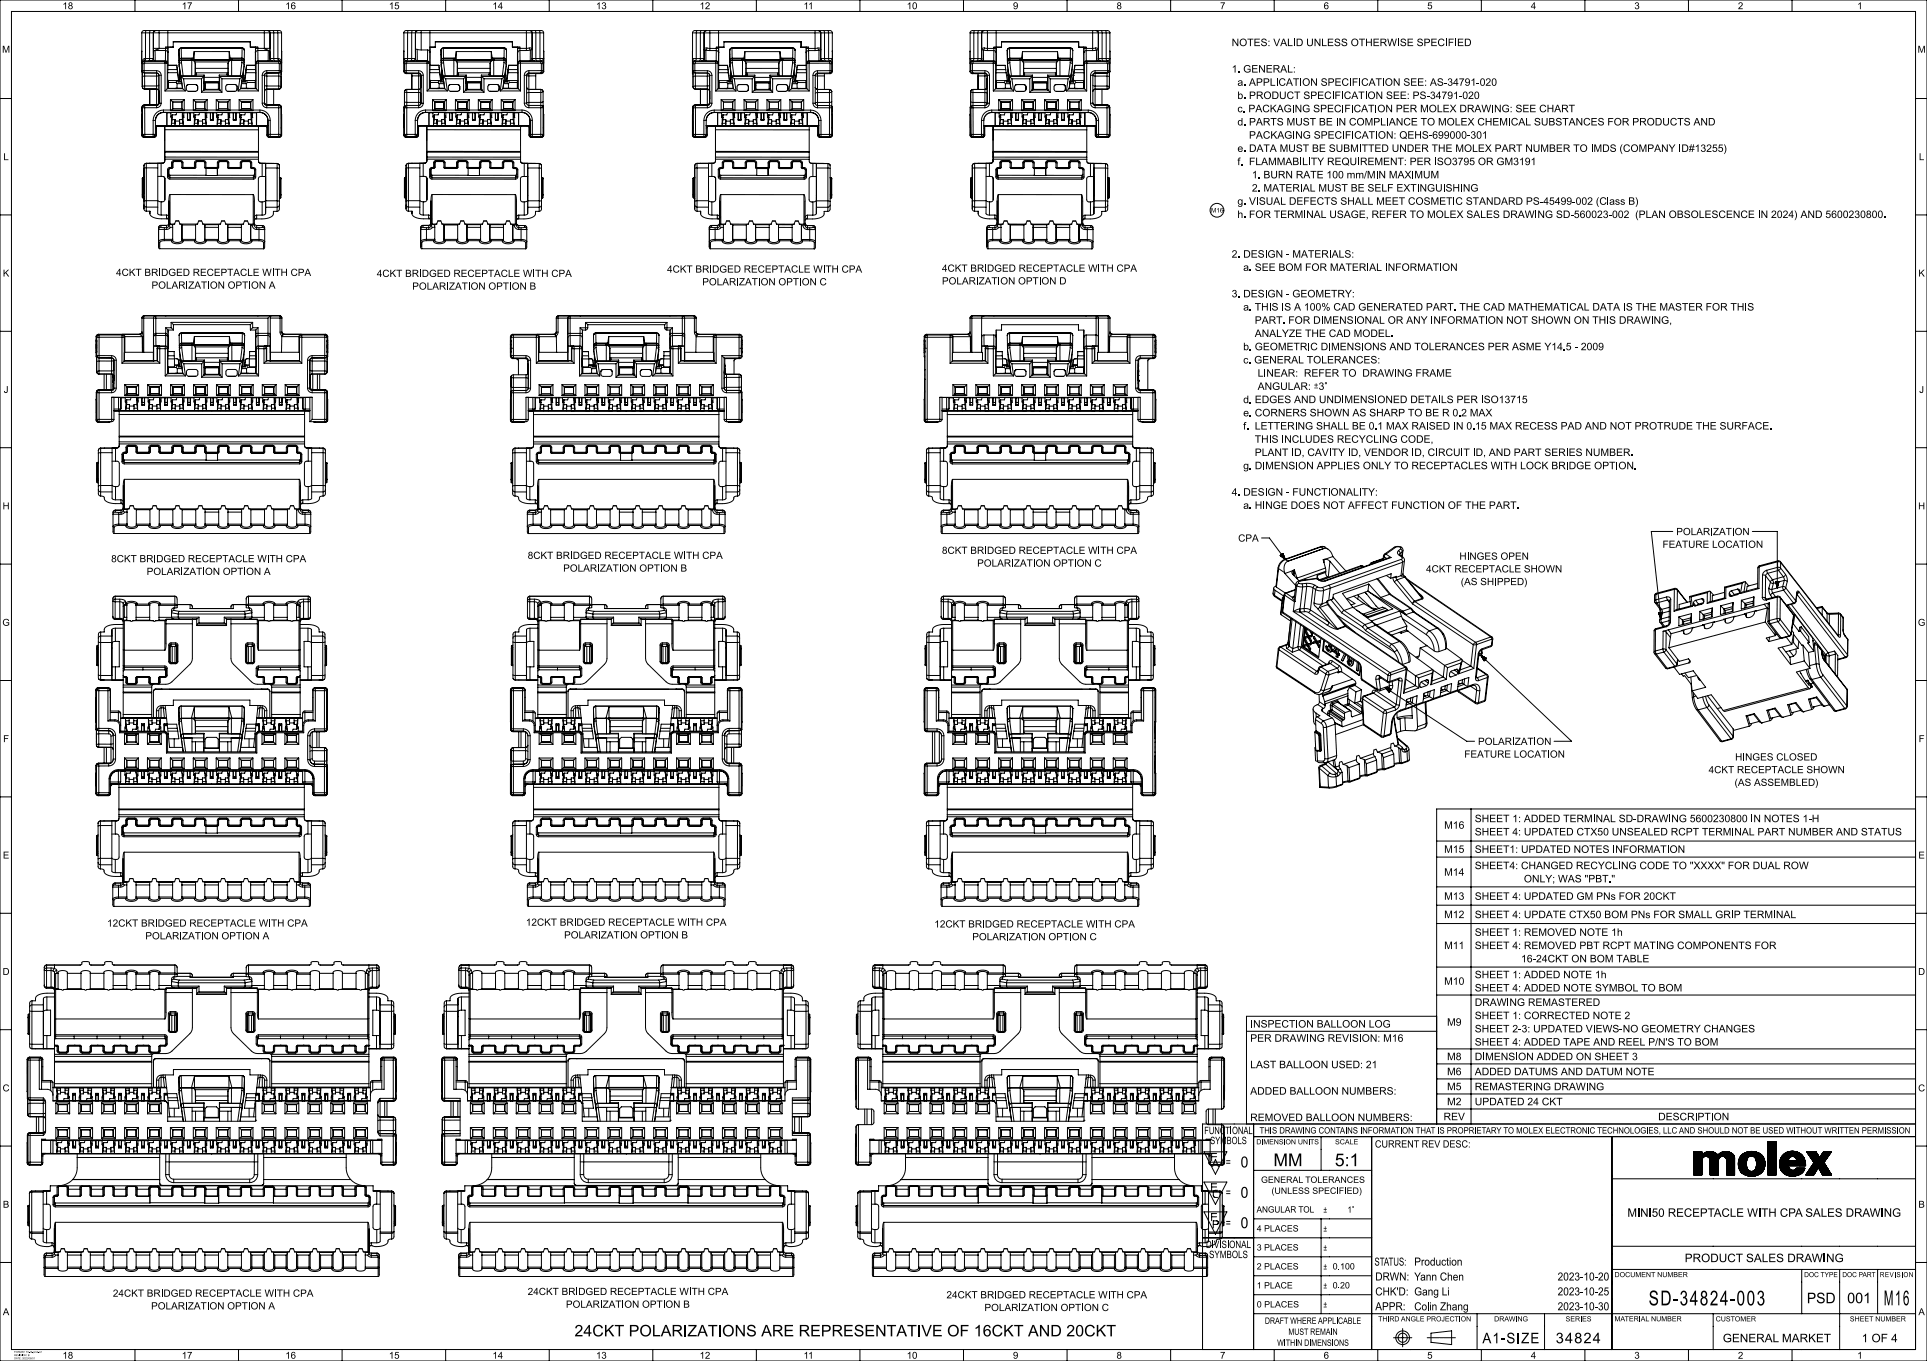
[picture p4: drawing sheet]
<svg xmlns="http://www.w3.org/2000/svg" width="841mm" height="594mm" viewBox="0 0 841 594" stroke-linecap="round" stroke-linejoin="round" font-family="sans-serif">
<defs><g id="words">
<text font-size="9.1" x="719.5" y="569.7">SD-34824-003</text>
<text font-size="9" x="822.1" y="569.7">M16</text>
<g font-size="7.7">
<text x="555.8" y="509">MM</text>
<text x="582.6" y="509">5:1</text>
</g>
<text font-size="7" x="250.7" y="583.3">24CKT POLARIZATIONS ARE REPRESENTATIVE OF 16CKT AND 20CKT</text>
<g font-size="6.7">
<text x="541.4" y="509.5">0</text>
<text x="541.4" y="522.8">0</text>
<text x="541.4" y="536">0</text>
</g>
<g font-size="6.5">
<text x="647" y="586.3">A1-SIZE</text>
<text x="679" y="586.2">34824</text>
</g>
<g font-size="6.4">
<text x="788.6" y="568.8">PSD</text>
<text x="806.2" y="568.8">001</text>
</g>
<g font-size="5.1">
<text x="534.9" y="509">=</text>
<text x="534.9" y="522.2">=</text>
<text x="710.2" y="531.1">MINI50 RECEPTACLE WITH CPA SALES DRAWING</text>
<text x="534.9" y="535.5">=</text>
<text x="735.3" y="550.9">PRODUCT SALES DRAWING</text>
<text x="751.9" y="585.8">GENERAL MARKET</text>
<text x="812.5" y="585.8">1 OF 4</text>
</g>
<g font-size="4.9">
<text x="599.9" y="552.4">STATUS:</text>
<text x="617.2" y="552.4">Production</text>
<text x="600.2" y="558.9">DRWN: Yann Chen</text>
<text x="679.8" y="558.9">2023-10-20</text>
<text x="600.2" y="565.4">CHK'D: Gang Li</text>
<text x="679.8" y="565.4">2023-10-25</text>
<text x="600.2" y="571.9">APPR:</text>
<text x="617.2" y="571.9">Colin Zhang</text>
<text x="679.8" y="571.9">2023-10-30</text>
</g>
<g font-size="4.5">
<text x="537.5" y="20.1">NOTES: VALID UNLESS OTHERWISE SPECIFIED</text>
<text x="537.5" y="31.7">1. GENERAL:</text>
<text x="540" y="37.4">a. APPLICATION SPECIFICATION SEE: AS-34791-020</text>
<text x="540" y="43.2">b. PRODUCT SPECIFICATION SEE: PS-34791-020</text>
<text x="540" y="49">c. PACKAGING SPECIFICATION PER MOLEX DRAWING: SEE CHART</text>
<text x="540" y="54.8">d. PARTS MUST BE IN COMPLIANCE TO MOLEX CHEMICAL SUBSTANCES FOR PRODUCTS AND</text>
<text x="545.1" y="60.5">PACKAGING SPECIFICATION: QEHS-699000-301</text>
<text x="540" y="66.3">e. DATA MUST BE SUBMITTED UNDER THE MOLEX PART NUMBER TO IMDS (COMPANY ID#13255)</text>
<text x="540" y="72.1">f. FLAMMABILITY REQUIREMENT: PER ISO3795 OR GM3191</text>
<text x="546.4" y="77.8">1. BURN RATE 100 mm/MIN MAXIMUM</text>
<text x="546.4" y="83.6">2. MATERIAL MUST BE SELF EXTINGUISHING</text>
<text x="540" y="89.4">g. VISUAL DEFECTS SHALL MEET COSMETIC STANDARD PS-45499-002 (Class B)</text>
<text x="540" y="95.1">h. FOR TERMINAL USAGE, REFER TO MOLEX SALES DRAWING SD-560023-002 (PLAN OBSOLESCENCE IN 2024) AND 5600230800.</text>
<text x="537.5" y="112.5">2. DESIGN - MATERIALS:</text>
<text x="542.6" y="118.2">a. SEE BOM FOR MATERIAL INFORMATION</text>
<text x="537.5" y="129.8">3. DESIGN - GEOMETRY:</text>
<text x="542.6" y="135.5">a. THIS IS A 100% CAD GENERATED PART. THE CAD MATHEMATICAL DATA IS THE MASTER FOR THIS</text>
<text x="547.6" y="141.3">PART. FOR DIMENSIONAL OR ANY INFORMATION NOT SHOWN ON THIS DRAWING,</text>
<text x="547.6" y="147.1">ANALYZE THE CAD MODEL.</text>
<text x="542.6" y="152.9">b. GEOMETRIC DIMENSIONS AND TOLERANCES PER ASME Y14.5 - 2009</text>
<text x="542.6" y="158.6">c. GENERAL TOLERANCES:</text>
<text x="548.9" y="164.4">LINEAR: REFER TO DRAWING FRAME</text>
<text x="548.9" y="170.2">ANGULAR:</text>
<text x="542.6" y="175.9">d. EDGES AND UNDIMENSIONED DETAILS PER ISO13715</text>
<text x="542.6" y="181.7">e. CORNERS SHOWN AS SHARP TO BE R 0.2 MAX</text>
<text x="542.6" y="187.5">f. LETTERING SHALL BE 0.1 MAX RAISED IN 0.15 MAX RECESS PAD AND NOT PROTRUDE THE SURFACE.</text>
<text x="547.6" y="193.2">THIS INCLUDES RECYCLING CODE,</text>
<text x="547.6" y="199">PLANT ID, CAVITY ID, VENDOR ID, CIRCUIT ID, AND PART SERIES NUMBER.</text>
<text x="542.6" y="204.8">g. DIMENSION APPLIES ONLY TO RECEPTACLES WITH LOCK BRIDGE OPTION.</text>
<text x="537.5" y="216.3">4. DESIGN - FUNCTIONALITY:</text>
<text x="542.6" y="222.1">a. HINGE DOES NOT AFFECT FUNCTION OF THE PART.</text>
<text x="643.6" y="358.8">SHEET 1: ADDED TERMINAL SD-DRAWING 5600230800 IN NOTES 1-H</text>
<text x="630.3" y="361.7">M16</text>
<text x="643.6" y="364.6">SHEET 4: UPDATED CTX50 UNSEALED RCPT TERMINAL PART NUMBER AND STATUS</text>
<text x="630.3" y="372.2">M15</text>
<text x="643.6" y="372.2">SHEET1: UPDATED NOTES INFORMATION</text>
<text x="630.3" y="382.2">M14</text>
<text x="643.6" y="379.3">SHEET4: CHANGED RECYCLING CODE TO &quot;XXXX&quot; FOR DUAL ROW</text>
<text x="665.1" y="385.1">ONLY; WAS &quot;PBT.&quot;</text>
<text x="630.3" y="392.7">M13</text>
<text x="643.6" y="392.7">SHEET 4: UPDATED GM PNs FOR 20CKT</text>
<text x="630.3" y="400.7">M12</text>
<text x="643.6" y="400.7">SHEET 4: UPDATE CTX50 BOM PNs FOR SMALL GRIP TERMINAL</text>
<text x="643.6" y="408.5">SHEET 1: REMOVED NOTE 1h</text>
<text x="630.3" y="414.2">M11</text>
<text x="643.6" y="414.2">SHEET 4: REMOVED PBT RCPT MATING COMPONENTS FOR</text>
<text x="663.8" y="420">16-24CKT ON BOM TABLE</text>
<text x="630.3" y="429.8">M10</text>
<text x="643.6" y="426.9">SHEET 1: ADDED NOTE 1h</text>
<text x="643.6" y="432.7">SHEET 4: ADDED NOTE SYMBOL TO BOM</text>
<text x="643.6" y="439">DRAWING REMASTERED</text>
<text x="545.6" y="448.5">INSPECTION BALLOON LOG</text>
<text x="631.5" y="447.7">M9</text>
<text x="643.6" y="444.8">SHEET 1: CORRECTED NOTE 2</text>
<text x="545.6" y="454.7">PER DRAWING REVISION: M16</text>
<text x="643.6" y="450.6">SHEET 2-3: UPDATED VIEWS-NO GEOMETRY CHANGES</text>
<text x="643.6" y="456.3">SHEET 4: ADDED TAPE AND REEL P/N'S TO BOM</text>
<text x="545.6" y="466.2">LAST BALLOON USED: 21</text>
<text x="631.5" y="462.7">M8</text>
<text x="643.6" y="462.7">DIMENSION ADDED ON SHEET 3</text>
<text x="631.5" y="469.3">M6</text>
<text x="643.6" y="469.3">ADDED DATUMS AND DATUM NOTE</text>
<text x="545.6" y="477.8">ADDED BALLOON NUMBERS:</text>
<text x="631.5" y="475.8">M5</text>
<text x="643.6" y="475.8">REMASTERING DRAWING</text>
<text x="631.5" y="482.4">M2</text>
<text x="643.6" y="482.4">UPDATED 24 CKT</text>
<text x="545.6" y="489.3">REMOVED BALLOON NUMBERS:</text>
<text x="630" y="488.9">REV</text>
<text x="723.7" y="488.9">DESCRIPTION</text>
<text x="525.6" y="495">FUNCTIONAL</text>
<text x="528.1" y="499.3">SYMBOLS</text>
<text x="526.3" y="544.7">DIVISIONAL</text>
<text x="527.7" y="549.1">SYMBOLS</text>
</g>
<g font-size="4.4">
<text x="291.1" y="119">4CKT BRIDGED RECEPTACLE WITH CPA</text>
<text x="411.1" y="118.6">4CKT BRIDGED RECEPTACLE WITH CPA</text>
<text x="50.6" y="120.4">4CKT BRIDGED RECEPTACLE WITH CPA</text>
<text x="66.1" y="126">POLARIZATION OPTION A</text>
<text x="164.4" y="120.9">4CKT BRIDGED RECEPTACLE WITH CPA</text>
<text x="306.5" y="124.5">POLARIZATION OPTION C</text>
<text x="411.1" y="124.1">POLARIZATION OPTION D</text>
<text x="179.9" y="126.4">POLARIZATION OPTION B</text>
<text x="731.6" y="233.5">POLARIZATION</text>
<text x="540.4" y="236.4">CPA</text>
<text x="725.6" y="239.1">FEATURE LOCATION</text>
<text x="48.5" y="245.4">8CKT BRIDGED RECEPTACLE WITH CPA</text>
<text x="230.3" y="243.9">8CKT BRIDGED RECEPTACLE WITH CPA</text>
<text x="411.1" y="241.7">8CKT BRIDGED RECEPTACLE WITH CPA</text>
<text x="636.9" y="244.3">HINGES OPEN</text>
<text x="64" y="250.9">POLARIZATION OPTION A</text>
<text x="245.8" y="249.5">POLARIZATION OPTION B</text>
<text x="426.5" y="247.3">POLARIZATION OPTION C</text>
<text x="622.4" y="249.8">4CKT RECEPTACLE SHOWN</text>
<text x="637.5" y="255.4">(AS SHIPPED)</text>
<text x="645.1" y="325.1">POLARIZATION</text>
<text x="639.1" y="330.7">FEATURE LOCATION</text>
<text x="757.2" y="331.9">HINGES CLOSED</text>
<text x="745.7" y="337.5">4CKT RECEPTACLE SHOWN</text>
<text x="757" y="343">(AS ASSEMBLED)</text>
<text x="46.7" y="404.4">12CKT BRIDGED RECEPTACLE WITH CPA</text>
<text x="229.5" y="404">12CKT BRIDGED RECEPTACLE WITH CPA</text>
<text x="407.7" y="404.8">12CKT BRIDGED RECEPTACLE WITH CPA</text>
<text x="63.4" y="410">POLARIZATION OPTION A</text>
<text x="246.2" y="409.6">POLARIZATION OPTION B</text>
<text x="424.3" y="410.4">POLARIZATION OPTION C</text>
<text x="600.1" y="500.8">CURRENT REV DESC:</text>
<text x="49.2" y="565.9">24CKT BRIDGED RECEPTACLE WITH CPA</text>
<text x="230.3" y="565.2">24CKT BRIDGED RECEPTACLE WITH CPA</text>
<text x="413.1" y="566.6">24CKT BRIDGED RECEPTACLE WITH CPA</text>
<text x="65.9" y="571.5">POLARIZATION OPTION A</text>
<text x="247" y="570.8">POLARIZATION OPTION B</text>
<text x="429.6" y="572.2">POLARIZATION OPTION C</text>
</g>
<g font-size="4.2">
<text x="27.3" y="4">18</text>
<text x="79.3" y="4">17</text>
<text x="124.5" y="4">16</text>
<text x="169.7" y="4">15</text>
<text x="214.9" y="4">14</text>
<text x="260.1" y="4">13</text>
<text x="305.3" y="4">12</text>
<text x="350.7" y="4">11</text>
<text x="395.7" y="4">10</text>
<text x="442.1" y="4">9</text>
<text x="487.3" y="4">8</text>
<text x="532.5" y="4">7</text>
<text x="577.7" y="4">6</text>
<text x="622.9" y="4">5</text>
<text x="668.1" y="4">4</text>
<text x="713.3" y="4">3</text>
<text x="758.5" y="4">2</text>
<text x="810.5" y="4">1</text>
<text x=".9" y="23">M</text>
<text x="836.9" y="23">M</text>
<text x="1.5" y="69.9">L</text>
<text x="837.5" y="69.9">L</text>
<text x="1.3" y="120.7">K</text>
<text x="837.3" y="120.7">K</text>
<text x="1.6" y="171.5">J</text>
<text x="837.6" y="171.5">J</text>
<text x="1.1" y="222.3">H</text>
<text x="837.1" y="222.3">H</text>
<text x="1" y="273.1">G</text>
<text x="837" y="273.1">G</text>
<text x="1.4" y="323.9">F</text>
<text x="837.4" y="323.9">F</text>
<text x="1.3" y="374.7">E</text>
<text x="837.3" y="374.7">E</text>
<text x="1.1" y="425.5">D</text>
<text x="837.1" y="425.5">D</text>
<text x="1.1" y="476.3">C</text>
<text x="837.1" y="476.3">C</text>
<text x="1.3" y="527.1">B</text>
<text x="837.3" y="527.1">B</text>
<text x="1.3" y="574">A</text>
<text x="837.3" y="574">A</text>
<text x="27.3" y="593">18</text>
<text x="79.3" y="593">17</text>
<text x="124.5" y="593">16</text>
<text x="169.7" y="593">15</text>
<text x="214.9" y="593">14</text>
<text x="260.1" y="593">13</text>
<text x="305.3" y="593">12</text>
<text x="350.7" y="593">11</text>
<text x="395.7" y="593">10</text>
<text x="442.1" y="593">9</text>
<text x="487.3" y="593">8</text>
<text x="532.5" y="593">7</text>
<text x="577.7" y="593">6</text>
<text x="622.9" y="593">5</text>
<text x="668.1" y="593">4</text>
<text x="713.3" y="593">3</text>
<text x="758.5" y="593">2</text>
<text x="810.5" y="593">1</text>
</g>
<text font-size="4" x="573.3" y="170.2">±3°</text>
<g font-size="3.9">
<text x="549.7" y="494.7">THIS DRAWING CONTAINS INFORMATION THAT IS PROPRIETARY TO MOLEX ELECTRONIC TECHNOLOGIES, LLC AND SHOULD NOT BE USED WITHOUT WRITTEN PERMISSION</text>
<text x="550.3" y="516.2">GENERAL TOLERANCES</text>
<text x="554.9" y="521">(UNLESS SPECIFIED)</text>
<text x="548.4" y="529.2">ANGULAR TOL</text>
<text x="577.6" y="529.2">±</text>
<text x="588.1" y="529.3">1°</text>
<text x="548.5" y="537.5">4 PLACES</text>
<text x="577.6" y="537.5">±</text>
<text x="548.5" y="545.8">3 PLACES</text>
<text x="577.6" y="545.8">±</text>
<text x="548.5" y="554.1">2 PLACES</text>
<text x="577.6" y="554">± 0.100</text>
<text x="548.5" y="562.3">1 PLACE</text>
<text x="577.6" y="562.3">± 0.20</text>
<text x="548.5" y="570.6">0 PLACES</text>
<text x="577.6" y="570.6">±</text>
<text x="552" y="577.8">DRAFT WHERE APPLICABLE</text>
<text x="557.4" y="587.4">WITHIN DIMENSIONS</text>
<text x="562.3" y="582.6">MUST REMAIN</text>
</g>
<g font-size="3.1">
<text x="548.3" y="499.4">DIMENSION UNITS</text>
<text x="582.7" y="499.4">SCALE</text>
<text x="704.6" y="557.4">DOCUMENT NUMBER</text>
<text x="787.4" y="557.4">DOC TYPE</text>
<text x="804" y="557.4">DOC PART</text>
<text x="820.4" y="557.4">REVISION</text>
<text x="601.5" y="576.7">THIRD ANGLE PROJECTION</text>
<text x="652.1" y="576.7">DRAWING</text>
<text x="683.3" y="576.7">SERIES</text>
<text x="704.6" y="576.7">MATERIAL NUMBER</text>
<text x="748.8" y="576.7">CUSTOMER</text>
<text x="807.3" y="576.7">SHEET NUMBER</text>
</g>
<text font-size="2.8" x="528.5" y="92.8">M16</text>
<g font-size="1.1">
<text x="6.2" y="590.5">FORMAT: TC-tb-prod-A1</text>
<text x="6.2" y="591.8">REVISION: B</text>
<text x="6.2" y="593.2">DATE: 2022/08/01</text>
</g>
</g></defs>
<g fill="none" stroke="#000" stroke-width=".44">
<path d="M0 0h841v594h-841zM5 5h831v584h-831zM58.9 0v5M61.9 14.3h1.6M61.9 14.3v7.9M63.5 14.3h1.8M63.5 14.3v11.2M63.8 13.3l-1.4 .1-.5 .9M63.8 13.3l-.3 1M63.8 13.3h1.8M65.3 14.3v11.3M65.6 13.3h2.3l-.5 .2-.5 .8"/>
<path d="M65.6 13.3l-.3 1M66.9 14.3h-1.6M66.9 14.3h.1M66.9 14.3h2.5M66.9 14.3v11.3M69.4 13.3v1M69.4 13.3h-1.4a1.01 1.01 0 0 0-1.1 1M69.4 13.3h46M69.4 14.3v6.8M69.4 14.3h46M73.2 13.3v7.3M104.1 0v5"/>
<path d="M115.4 13.3h1.4M115.4 13.3v1M115.4 14.3h2.4M115.4 14.3v6.8M116.8 13.3l.9 .5 .1 .5M116.9 13.3h2.2M117.8 14.3h.1M117.8 14.3l.1 11.3M117.9 14.3h1.6M119.1 13.3l.4 1M119.1 13.3h1.8M119.5 14.3v11.2"/>
<path d="M119.5 14.3h1.8M120.9 13.3l1.4 .1 .6 .9M120.9 13.3l.4 1M121.3 14.3v11.2M122.9 14.3v7.9M122.9 14.3h.1M122.9 14.3h-1.6M149.3 0v5M176.3 14.3v7.9M176.3 14.3h.1M176.3 14.3h1.6M177.9 14.3h1.8"/>
<path d="M177.9 14.3v11.2M178.2 13.3l-1.4 .1-.5 .9M178.2 13.3l-.3 1M178.2 13.3h1.8M179.7 14.3v11.3M180 13.3h2.3M180 13.3l-.3 1M181.3 14.3h-1.6M181.3 14.3h.1M181.3 14.3h2.5M181.3 14.3v11.3M182.3 13.3l-.5 .2-.5 .8"/>
<path d="M182.3 13.3h1.5M183.8 13.3v1M183.8 13.3h45.9M183.8 14.3h45.9M183.8 14.3v7.5M187.6 13.3v9.6M194.5 0v5M229.7 13.3h1.5M229.7 13.3v1M229.7 14.3h2.5M229.7 14.3v6.8M231.2 13.3l.9 .5 .1 .5"/>
<path d="M231.2 13.3h2.3M232.2 14.3h.1M232.2 14.3v11.3M232.2 14.3h1.7M233.5 13.3l.4 1M233.5 13.3h1.8M233.9 14.3v11.2M233.9 14.3h1.8M235.3 13.3l1.4 .1 .6 .9M235.3 13.3l.4 1M235.7 14.3v11.2M237.3 14.3v7.9"/>
<path d="M237.3 14.3h.1M237.3 14.3h-1.6M239.7 0v5M284.9 0v5M302.2 14.4v7.9M302.2 14.4h.1M302.2 14.4h1.7M303.9 14.4v11.2M303.9 14.4h1.8M304.2 13.3l-1.4 .2-.6 .9M304.2 13.3l-.3 1.1M304.2 13.3h1.8"/>
<path d="M305.7 14.4v11.2M306 13.3h2.3M306 13.3l-.3 1.1M307.3 14.4h-1.6M307.3 14.4h.1M307.3 14.4h2.5M307.3 14.4v11.2M308.3 13.3h.1M308.3 13.3l-.9 .6-.1 .5M309.8 13.3v1.1M309.8 13.3h-1.4a1.01 1.01 0 0 0-1.1 1.1M309.8 13.3h45.9"/>
<path d="M309.8 14.4v6.7M313.6 13.3v7.3M330.1 0v5M355.7 13.3h1.5M355.7 13.3v1M355.7 14.3h2.5M355.7 14.3l-45.9 .1M355.7 14.3v6.8M357.2 13.3l.5 .2 .5 .8M357.2 13.3h2.3M357.2 13.3h.1M358.2 14.3h.1"/>
<path d="M358.2 14.3v11.3M358.2 14.3l1.6 .1M359.5 13.3l.3 1.1M359.5 13.3h1.8M359.8 14.4h1.8M359.8 14.4v11.2M361.3 13.3l1.4 .2 .5 .9M361.3 13.3l.3 1.1M361.6 14.4v11.2M363.2 14.4v7.9M363.2 14.4h-1.6M375.3 0v5"/>
<path d="M420.5 0v5M423.4 14.4h1.6M423.4 14.4v8.2M423.4 14.4h.1M425 14.4h1.8M425 14.4v11.2M425.3 13.3l-1.4 .2-.5 .9M425.3 13.3l-.3 1.1M425.3 13.3h1.8M426.8 14.4v11.2M427.1 13.3h2.3M427.1 13.3l-.3 1.1"/>
<path d="M428.4 14.4h-1.6M428.4 14.4h.1M428.4 14.4h2.5M428.4 14.4v11.2M429.4 13.3h.1M429.4 13.3l-.5 .2-.5 .9M429.4 13.3h1.5M430.9 13.3v1.1M430.9 13.3h46M430.9 14.4v6.7M434.7 13.3v7.3M465.7 0v5"/>
<path d="M470.7 18.2v2.4h3.3M476.9 13.3h1.4M476.9 13.3v1M476.9 14.3h2.5M476.9 14.3v6.8M476.9 14.3l-46 .1M478.3 13.3l.5 .2 .6 .8M478.4 13.3h2.2M478.4 13.3h.1M479.4 14.3v11.3M479.4 14.3h.1M479.4 14.3l1.6 .1"/>
<path d="M480.6 13.3l.4 1.1M480.6 13.3h1.8M481 14.4v11.2M481 14.4h1.8M482.4 13.3l1.4 .2 .6 .9M482.4 13.3l.4 1.1M482.8 14.4v11.2M484.4 14.4h-1.6M484.4 14.4v8.2M510.9 0v5M556.1 0v5M601.3 0v5"/>
<path d="M646.5 0v5M691.7 0v5M736.9 0v5M782.1 0v5M61.8 31.1l.3 .7M61.8 22.5v8.6M61.9 27.5l.2 .3M61.8 22.5h.1M61.9 22.3l-.1 .2M61.9 22.2v.2M62.1 30.9v.1M62.1 30.9l-.3 .2"/>
<path d="M62.1 31v.1M62.1 31v6.9M62.1 37.9l.5 .8 .5 .2M62.1 37.9h.1M62.1 37.9l.2 .5 .8 .5M62.1 30.8l.2 .5 .8 .5M62.1 30.8v2.7l1-.3M62.1 30.8l.3 .7 .7 .3M62.1 30.8h.8M62.1 27.8h.8M62.1 27.8v3M62.1 30.8h.1"/>
<path d="M62.9 26.6l-.8 .3-.2 .6M62.9 26.6h.2M62.9 26.6l.2 .2M62.9 30.8l.2 1M62.9 27.8v3M62.9 30.8h5.4M63.1 33.2v4.3M63.1 33.2h5.2M63.1 31.8v1.4M63.1 31.8l5.2 .1M63.1 38.9h.1M63.1 37.5l-1 .4"/>
<path d="M63.1 37.5v1.4M63.1 37.5h5.2M63.1 31.8h.1M63.1 26.6h1.8M63.1 27.6l-.2 .2M63.1 26.8l-.8 .5-.2 .5M63.1 26.8v.8M63.1 26.8h8.9M63.1 27.6h8.9M63.3 25.5l-1 .7-.4 1.3M63.3 25.5l-.4 1.1M63.3 25.5h.2"/>
<path d="M63.5 25.5l-.4 1.1M63.5 25.5l1.8 .1M64.9 26.6h.9M65.3 25.6h1.6M65.3 25.6l-.4 1M65.3 38.9v6.9M65.8 26.6h.1M65.9 26.6h.1M66 26.6h1.7M66.9 25.6l-.1 .5-.9 .5M66.9 25.6h.1M66.9 22.8l.1 2.8"/>
<path d="M67 25.6l.2 .7 .5 .3M67 25.6l-.5 .9-.5 .1M67.7 22l-.8 .8M67.7 22h4.5M67.7 22v4.6M67.7 26.6h.1M67.7 26.6h4.5M68.3 38.9v6.9M68.3 38.9l.5 .1 .5 .9M68.3 33.2v4.3M68.3 38.9h-5.2M68.3 38.9h.1"/>
<path d="M68.3 37.5l1-.3v2.7M68.3 37.5v1.4M68.3 31.9l.9 .5 .1 .5M68.3 31.9v1.3M68.3 31.8l.5 .2 .5 .8M68.3 31.8v.1M68.3 30.8a2.01 2.01 0 0 1 2 2M68.3 30.8v1M69.3 39.8v5M69.3 39.9h.1M69.3 32.9l-1 .3M69.3 32.8h1"/>
<path d="M69.3 32.8v12.2M69.3 32.8v.1M69.4 21.1h-2.5v1.7M69.4 21.1l-1.7 .9M69.4 21.1h2.9M70.3 32.8v12.2M72 26.8v.8M72 27.6l1 .2M72 27.6v12.1M72 26.8l.7 .3 .3 .7M72.2 26.6h.1M72.2 26.6l-.2 .2"/>
<path d="M72.2 26.6l.7 .3 .3 .7M72.2 22l.5 .2 .5 .8M72.2 22v4.6M72.3 21.1l-.1 .9M72.3 21.1h1M72.3 20.6h1M72.3 20.6h3.3v-2.4h33.7l-.1 2.4h3.3M72.3 20.6v.5M73 38.7l-1 1M73 27.8v10.9M73 38.7h6.7M73.2 31.7v7"/>
<path d="M73.2 31.7h4.2M73.2 27.6l-.2 .2M73.2 23v4.6M73.3 21.1l-.1 1.9M73.3 20.6v.5M73.3 20.6h1M73.3 30.4h4.1M73.3 30.4l-.1 1.3M73.3 20.8v1.7M73.3 22.5v.3M73.3 22.7v.1M73.3 28.5v1.9"/>
<path d="M73.3 22.8v5.7M73.3 28.5h.1M73.3 22.8h.1M73.4 35v3.6M73.4 38.6h.1M76.1 38.6v.1M76.4 38.6h.1M76.6 38.6l.1 .1M76.8 36h-3.4M76.8 36l.5 .5M77.1 28.5l.3 1.9M77.2 28.5l.8 6.6"/>
<path d="M77.2 28.5h-3.9M77.2 28.5h-.1M77.2 35.2l-.4 .8M77.3 36.5h2.1M77.3 36.5l-.1 2.2M77.4 30.4v1.3M77.4 31.7l.5 3.5h-4.7M77.7 35.2v.6h1.6M77.7 35.6h1.5M78.1 21.9l.1 7.1 1 6.1M78.1 21.9v.1M78.2 27.3v1"/>
<path d="M78.2 28.3h.1M78.2 28.3l.7 4.7M78.5 30.8v4.3h-.8M78.5 32.8v.1M78.5 32.8l.3 .1M78.5 32.8h.1M78.8 32.5h-.3v.3M78.9 33h1M78.9 33l.1 .4M79 33.4h9.9M79 33.4l.7 5.3M79 33.4l1.1 1"/>
<path d="M79.1 20.9l-.9 .5-.1 .5M79.1 20.9h26.6M79.1 20.9h.1M79.1 20.9l-.5 .2-.5 .9M79.1 20.9v.2M79.1 21.1l-.5 .1-.5 .9M79.1 21.1l.1 5.1M79.2 25.4l-.7 .3-.3 .7M79.2 25.4h5.1M79.2 25.4v.1M79.2 25.5l-.7 .3-.3 .7M79.2 26.2l-.7 .3-.3 .7"/>
<path d="M79.2 26.2h4.3M79.2 26.2v.1M79.2 26.3v1.1M79.2 26.3l-.9 .5-.1 .5M79.2 26.3h4.5M79.2 27.4l-.7 .2-.3 .7M79.2 27.4l.7 5.6M79.3 36.3l.4 2.4M79.6 38.6h-6.2M79.7 38.7l1.2 1M80.1 34.4h7.8M80.1 34.4l.8 5.3"/>
<path d="M80.9 39.7h-8.9M82.3 36.9h3l.8 .5 .2 .5M82.3 36.9l-.7 .3M82.3 36.9l-.5 .1a1.93 1.93 0 0 0 0 2.7l.5 .2M82.3 39.9h3M83.7 33h-3.8M83.7 26.3v6.7M83.7 26.3a1.5 1.5 0 0 1 1.5 1.5M83.8 26.2l.8 .3 .5 .5M83.8 26.2l-.1 .1M84.3 25.4l-.7 .1-.1 .7M84.7 22.5v3.6"/>
<path d="M84.7 22.5l-.4 2.9M84.7 26.1l-1.2 .1M84.8 26.1h15.2M84.8 26.1h-.1M84.8 26.1l.5 .1M85.1 27l.2 .7M85.2 33h-1.5M85.2 32.8h3.9M85.2 32.8v.2M85.2 27.8v5.2M85.2 32.6h.4M85.3 29.8v2"/>
<path d="M85.3 31.8l-.1 1M85.3 27.7v2.1M85.3 27.7l-.1 .1M85.5 32.5v.1M85.5 32.5l-.3 .1M85.6 32.5h-.1M85.6 32.5v-.7v.8M85.6 32.5h.1M85.6 32.5v.1M86.3 37.9v1M86.3 37.9h.1M86.3 38.9l-.3 .7"/>
<path d="M86.3 38.9h.1M86.3 38.9l-.2 .5-.8 .5h-3M87.9 34.4v5.9M88.9 39.3h.1M88.9 39.3l-1 1M88.9 39.3h6.9M88.9 33.4l-1 1M88.9 33.4v5.9M88.9 33.4h.1M89.1 36.3v2.5M89.1 36.1h6.6M89.1 36.2h.4"/>
<path d="M89.1 35.6h6.6M89.1 33.8h6.6M89.1 32.8v3.5M89.1 32.8l-.2 .6M89.1 38.8l.4 .2M89.1 38.8h.4M89.5 36.1v2.9M89.5 39h.1M89.5 39h5.8M89.5 39l-.6 .3M95.3 36.2h.4M95.3 38.8h.4"/>
<path d="M95.3 39l.5 .3M95.3 36.1v2.9M95.3 38.8h.3M95.7 38.8l-.4 .2M95.7 32.8h3.9M95.7 32.8l.1 .6M95.7 32.8v3.5M95.7 36.3v2.5M95.8 33.4v5.9M95.8 33.4h10M95.8 33.4l1 1M95.8 39.3h.1"/>
<path d="M95.8 39.3l1 1M96.8 34.4v5.9M96.8 34.4h7.9M99.2 32.5l-.1-.7v1l.5-.2M99.2 32.5h.1M99.2 32.5l.4 .1M99.5 39.9h3M99.5 27.7v2.1M99.5 27.7l.1 .1M99.5 29.8v2M99.5 29.8h-14.2M99.5 31.8h-14.2"/>
<path d="M99.5 31.8l.1 1M99.5 36.9l-.7 .3M99.5 36.9h3l.5 .1 .5 .9M99.5 39.9h.1M99.5 36.9l-.5 .1a1.93 1.93 0 0 0 0 2.7l.5 .2M99.6 27.8v5.2M99.6 32.8v.2M99.6 33h1.5M99.7 27h-14.6M99.7 27l-.2 .7M100 26.1l-.5 .1M100 22.5v3.6"/>
<path d="M100 22.5h-15.3M100 22.5l.4 2.9M100 26.1l1.3 .1M100.4 25.4l5.2 .1M100.4 25.4l.8 .1 .1 .7M101 26.2l-.9 .2-.4 .6M101 26.2h-17.2M101 26.2l.1 .1M101.1 26.3v6.7M101.1 26.3a1.5 1.5 0 0 0-1.5 1.5M101.1 26.3h4.5M101.1 33h3.8"/>
<path d="M103.5 37.9h.1M103.5 37.9v1M103.5 38.9l-.3 .7M103.5 38.9h.1M103.5 38.9l-.2 .5-.8 .5h-3M103.9 39.7h8.9M104.7 34.4l-.8 5.3M105.1 38.7l-1.2 1M105.1 38.6h6.3M105.1 38.6h2.4M105.4 36.5h2.1M105.5 35.8h1.5"/>
<path d="M105.5 35.6l1.5 .2M105.6 27.3l.7 .3 .3 .6M105.6 27.3l-.7 5.7M105.6 26.2v.1M105.6 26.2l.7 .3 .3 .7M105.6 26.2h-4.3M105.6 26.3v1M105.6 26.3l.8 .5 .2 .4M105.6 25.4v.1M105.6 25.4l.7 .3 .3 .7M105.6 25.5l.7 .3 .3 .7M105.7 21.1l.8 .5 .2 .4"/>
<path d="M105.7 21.1h-26.6M105.7 21.1l-.1 5.1M105.7 20.9h.1M105.7 20.9l.5 .2 .5 .8M105.7 20.9v.2M105.8 33.4l-1.1 1M105.8 33.4l-.7 5.3M105.9 33h-1M105.9 33l-.1 .4M105.9 32.9h.4M106 32.5h.3M106.3 32.5v.3"/>
<path d="M106.3 30.8v1.7M106.3 32.8v.1M106.3 32.9v2.2h.7v.7M106.6 28.3l-1.5 10.4M106.6 28.3l-.7 4.7M106.6 28.2h.1M106.6 27.2h.1M106.6 27.3v.9M106.6 27.2v.1M106.6 26.4h.1M106.7 21.9h.1M106.7 21.9v.1"/>
<path d="M106.7 22l-.1 5.2M106.7 35h.1M106.7 35l.1 .1M107 32.9h.1M107 32.9l-.3 2.1M107.3 31.7h4.3M107.3 31.7l-.4 3.5h4.7v-3.5M107.4 30.4h4.1M107.4 30.4l-.1 1.3M107.5 36.5v2.1M107.5 38.6h3.9M107.6 35.2l.4 .8"/>
<path d="M107.6 38.6v.1M107.6 28.5l-.9 6.5M107.6 28.5h3.9M107.6 28.5h.1M107.6 28.5l-.2 1.9M108 36l-.5 .5M108 36h3.4M108.2 38.6h.1M108.3 38.6h.1M108.6 38.6v.1M111.4 35v3.6M111.4 38.6h.1"/>
<path d="M111.5 22.8v5.7M111.5 28.5h.1M111.5 22.8h.1M111.5 28.5v1.9M111.5 22.5v.3M111.5 20.8v1.7M111.5 30.4l.1 1.3M111.5 21.1v1.9M111.5 21.1h1M111.5 23l.1 4.6M111.5 35v3.7M111.6 27.6l.2 .2"/>
<path d="M111.8 38.7l1 1M111.8 27.8v10.9M111.8 38.7h-6.7M112.5 21.1v1M112.5 20.6h-1v.5M112.5 21.1h2.9M112.5 20.6v.5M112.5 22.1l-.5 .1-.5 .8M112.5 22.1h4.6M112.5 22.1l.1 4.5M112.6 26.6l-.7 .3-.3 .7M112.6 26.6h.1"/>
<path d="M112.6 26.6h4.4M112.6 26.6l.2 1M112.8 26.8l-.7 .3-.3 .7M112.8 26.8v.8M112.8 27.6l-1 .2M112.8 27.6v12.1M114.4 32.8h1M114.4 32.8v12.2M115.4 21.1h2.4v1.7M115.4 21.1l1.7 1M115.4 37.2l1 .3M115.4 32.9l1 .3"/>
<path d="M115.4 32.8v12.2M116.4 38.9v6.9M116.4 30.8a2.01 2.01 0 0 0-2 2M116.4 30.8v1M116.4 31.9v1.3M116.4 31.8l-.5 .2-.5 .8M116.4 31.8v.1M116.4 38.9h5.3M116.4 33.2v4.3M116.4 38.9l-.8 .5-.2 .4 .6-.7 .4-.2M116.4 37.5v1.4M116.4 37.5h5.3"/>
<path d="M116.4 38.9h.1M117 26.6h.1M117.1 22.1l.7 .7M117.1 22.1l-.1 4.5M117.8 25.6l-.2 .7-.6 .3M117.8 25.6l.5 .9 .5 .1M117.8 22.8v2.8M117.9 25.6l.5 .8 .5 .2M117.9 25.6h-.1M118.8 26.6h-1.8M118.9 26.6h-.1M119.4 38.9v6.9"/>
<path d="M119.5 25.5l-1.6 .1M119.5 25.5l.3 1M119.8 26.5l-.9 .1M121.3 25.5l.3 1M121.3 25.5h-1.8M121.5 25.5l1 .6 .4 1.4M121.5 25.5l.4 1M121.5 25.5h-.2M121.6 26.8l.9 .5 .1 .5M121.6 26.8v.7M121.6 26.8h-8.8M121.6 27.5l.3 .3"/>
<path d="M121.6 27.5l-8.8 .1M121.6 26.5h.3M121.6 26.5h-1.8M121.6 31.8h.1M121.7 38.9h.1M121.7 37.5l1 .4M121.7 37.5v1.4M121.7 31.8v1.4M121.7 31.8l-5.3 .1M121.7 33.2l1 .3M121.7 33.2h-5.3M121.7 33.2v4.3"/>
<path d="M121.9 30.8l-.3 1M121.9 30.8h.7M121.9 30.8h-5.5M121.9 27.8h.7M121.9 27.8v3M121.9 26.5l.7 .4 .3 .6M121.9 26.5l-.3 .3M122.6 30.8l-.3 .7-.7 .3M122.6 27.8v3M122.6 30.8h.1M122.6 30.8l.1 2.7M122.6 30.8l-.1 .5-.8 .5"/>
<path d="M122.7 37.9l-.2 .5-.8 .5M122.7 37.9h.1M122.7 33.5v4.4M122.7 37.9l-.5 .9-.5 .1M122.7 31v.2M122.9 22.2v.3M122.9 22.2v.4M122.9 22.6v4.9M122.9 27.5l-.3 .3M122.9 31.1l-.2 .7M122.9 31.1l-.2-.2v7M122.9 22.5v8.6"/>
<path d="M122.9 22.5v.1M176.2 22.5v8.6M176.2 31.1l.3 .7 .7 .3M176.2 25.5l.1 2.1M176.2 25.5l1.1 1.1M176.2 25.5h1.7M176.2 22.5h.1M176.3 27.6l.2 .2M176.3 22.2v.2M176.3 22.2l-.1 .3M176.5 27.8h.8M176.5 27.8v3"/>
<path d="M176.5 30.8l.3 .7 .7 .3M176.5 30.8h.8M176.5 30.8l-.3 .3M177.3 26.6l-.8 .3-.2 .7M177.3 26.6h.2M177.3 26.6l.2 .2M177.3 30.8l.2 1M177.3 30.8h5.4M177.3 27.8v3M177.5 31.8h5.2M177.5 31.8l-.3 .3M177.5 39h5.2"/>
<path d="M177.5 39h.1M177.5 39l-.5 .2-.5 .8M177.5 39v1.4M177.5 27.6l-.2 .2M177.5 26.8l-.8 .5-.2 .5M177.5 26.8v.8M177.5 26.8h8.9M177.5 27.6h8.9M177.5 26.6h1.8M177.9 25.5l-.4 1.1M177.9 25.5l1.8 .1M179.3 26.6h1"/>
<path d="M179.7 25.6h1.6M179.7 25.6l-.4 1M180.3 26.6h.1M180.4 26.6h1.2M181.3 25.6l-.1 .5-.9 .5M181.3 25.6h.1M181.4 25.6l.2 .7 .5 .3M181.4 25.6l-.5 .9-.5 .1M181.9 26.6h-.3M181.9 26.6h.2M182.1 21.5l-.8 .2 .1 3.9M182.1 21.5l1.7 .3"/>
<path d="M182.1 21.5v5.1M182.1 26.6h-.2M182.1 26.6h.1M182.7 39h.1M182.7 33.1h-3v-1v6.9M182.7 33.1h1M182.7 32.1l.9 .5 .1 .5M182.7 32.1v1M182.7 32.1h-5.5M182.7 33.1v5.9M182.7 39v1.4M182.7 31.8l.5 .2 .5 .8"/>
<path d="M182.7 31.8v.3M182.7 30.8a2.01 2.01 0 0 1 2 2M182.7 30.8v1M183.7 34.2h.1M183.7 34.4v.1M183.7 38h.1M183.7 38l-.5 .9-.5 .1M183.7 38v2.7l-1-.3M183.7 32.8h1M183.7 32.8v12.2M183.7 32.8v.3M183.8 21.8h2.8"/>
<path d="M184.7 32.8v12.2M186.4 27.6l1 .2M186.4 27.6v12.1M186.4 26.8l.7 .3 .3 .7M186.4 26.8v.8M186.6 26.6l-.2 .2M186.6 26.6l.7 .3 .3 .7M186.6 26.6h.1M186.6 26.6h-5M186.6 21.8l.7 .3 .3 .8M186.6 21.8v4.8M187.4 38.7l-1 1"/>
<path d="M187.4 38.7h6.7M187.4 27.8v10.9M187.6 31.7h4.2M187.6 31.7v3.5h4.7l-.5-3.5M187.6 27.6l-.2 .2M187.6 20.6h2.4v-2.4h33.6v2.4h3.3M187.6 35v3.7M187.6 22.9v4.7M187.7 30.4h4.1M187.7 30.4l-.1 1.3M187.7 20.8v2M187.7 28.5v1.9"/>
<path d="M187.7 22.8v5.7M187.7 28.5h.1M187.7 22.8h.1M187.8 35v3.6M187.8 38.6h.1M190.5 38.6v.1M190.8 38.6h.1M191 38.6l.1 .1M191.2 36h-3.4M191.2 36l.5 .5M191.5 28.5l.3 1.9M191.5 28.5l.9 6.6"/>
<path d="M191.5 28.5h-3.8M191.5 28.5h.1M191.6 35.2l-.4 .8M191.7 36.5h2M191.7 36.5l-.1 2.2M191.8 30.4v1.3M192.1 35.2v.6h1.5M192.1 35.6h1.5M192.5 21.9l.1 7.1 1.4 9.7M192.5 21.9v.1M192.6 27.3v1M192.6 28.3h.1"/>
<path d="M192.6 28.3l.7 4.7M192.8 25.7l.8-.3-.8 .4-.2 .7zM192.9 30.8v4.3h-.8M192.9 32.8v.1M192.9 32.8l.3 .1M192.9 32.8h.1M193.2 32.5h-.3v.3M193.3 33h1M193.3 33v.4M193.3 33.4h10M193.3 33.4l.8 5.3M193.3 33.4l1.2 1"/>
<path d="M193.5 20.9l-.9 .5-.1 .5M193.5 20.9h26.6M193.5 20.9h.1M193.5 20.9l-.5 .2-.5 .9M193.5 20.9v.2M193.5 21.1l-.5 .1-.5 .8M193.5 21.1l.1 5.1M193.6 25.4h5.1M193.6 26.2l-.7 .3-.3 .7M193.6 26.2h4.3M193.6 26.2v.1M193.6 26.3v1.1"/>
<path d="M193.6 26.3l-.5 .1-.5 .9M193.6 26.3h4.5M193.6 27.4l-.7 .2-.3 .7M193.6 27.4l.7 5.6M194 38.6h-6.2M194.1 38.7l1.1 1M194.5 34.4h7.8M194.5 34.4l.7 5.3M195.2 39.7h-8.8M196.7 36.9h2.9l.9 .5 .1 .5M196.7 36.9l-.7 .3M196.7 39.9h2.9"/>
<path d="M196.7 36.9l-.5 .1a1.93 1.93 0 0 0 0 2.7l.5 .2M196.7 39.9h3M198.1 33h-3.8M198.1 26.3v6.7M198.1 26.3a1.5 1.5 0 0 1 1.5 1.5M198.2 26.2l.8 .3 .5 .5M198.2 26.2l-.1 .1M198.7 25.4l-.7 .1-.1 .7M199.1 22.5v3.6M199.1 22.5l-.4 2.9M199.1 26.1l-1.2 .1M199.2 26.1h15.2"/>
<path d="M199.2 26.1h-.1M199.2 26.1l.4 .1M199.5 27l.2 .7M199.6 33h-1.5M199.6 32.8v.2M199.6 32.8h3.9M199.6 27.8v5.2M199.6 29.8v2M199.6 31.8v1M199.7 27.7l-.1 .1M199.7 27.7l-.1 2.1M199.9 32.5v.1"/>
<path d="M199.9 32.5l-.3 .1M200 32.5h-.1M200 32.5v-.7v1l-.4-.2M200 32.5h.1M200.6 37.9v1M200.6 37.9h.1M200.6 38.9l-.3 .7M200.6 38.9h.1M200.6 38.9l-.5 .8-.5 .2M202.3 34.4v5.9M203.3 39.3l-1 1M203.3 39.3h.1"/>
<path d="M203.3 39.3h6.9M203.3 33.4l-1 1M203.3 33.4h.1M203.3 33.4v5.9M203.5 36.3v2.5M203.5 36.2h.3M203.5 36.1h6.6M203.5 35.6h6.6M203.5 33.8h6.6M203.5 32.8l-.2 .6M203.5 32.8v3.5M203.5 38.8l.3 .2"/>
<path d="M203.5 38.8h.3M203.8 36.1v2.9M203.8 37.3h.1M203.8 39h.1M203.8 39h5.9M203.8 39l-.5 .3M209.7 39l.5 .3M209.7 38.8h.3M209.7 36.2h.4M209.7 36.1v2.9M210.1 38.8l-.4 .2M210.1 32.8h3.9"/>
<path d="M210.1 32.8l.1 .6M210.1 32.8v3.5M210.1 36.3v2.5M210.2 33.4h10M210.2 33.4v5.9M210.2 33.4l1 1M210.2 39.3h.1M210.2 39.3l1 1M211.2 34.4h7.9M211.2 34.4v5.9M213.5 32.5v-.7v1l.4-.2M213.5 32.5h.1"/>
<path d="M213.6 32.5h.1M213.6 32.5v.1M213.6 32.5l.3 .1M213.9 39.9h3M213.9 27.7v2.1M213.9 27.7l.1 .1M213.9 29.8v2M213.9 29.8h-14.3M213.9 31.8h-14.3M213.9 31.8l.1 1M213.9 36.9h3l.8 .5 .2 .5M213.9 36.9l-.7 .3"/>
<path d="M213.9 39.9h.1M213.9 36.9l-.5 .1a1.93 1.93 0 0 0 0 2.7l.5 .2M214 27.8v5.2M214 32.8v.2M214 33h1.5M214 27h-14.5M214 27l-.1 .7M214.4 26.1l-.5 .1M214.4 22.5v3.6M214.4 22.5l.4 2.9M214.4 22.5h-15.3M214.4 26.1l1.3 .1"/>
<path d="M214.8 25.4l5.2 .1M214.8 25.4l.8 .1 .1 .7M215.4 26.2l-.9 .2-.5 .6M215.4 26.2h-17.2M215.4 26.2v.1M215.4 26.3l.1 6.7M215.4 26.3a1.5 1.5 0 0 0-1.4 1.5M215.4 26.3h4.6M215.5 33h3.8M217.9 37.9v1M217.9 37.9h.1M217.9 38.9l-.3 .7"/>
<path d="M217.9 38.9h.1M217.9 38.9l-.5 .8-.5 .2M218.3 39.7h8.8M219.1 34.4l-.8 5.3M219.5 38.7l-1.2 1M219.5 38.6h6.3M219.5 38.6h2.4M219.8 36.5h2.1M219.9 35.8h1.5M219.9 35.6l1.5 .2M219.9 27.3l.8 .3 .2 .6M219.9 27.3l-.6 5.7"/>
<path d="M220 26.2v.1M220 26.2l.7 .3 .3 .7M220 26.2h-4.3M220 26.3l-.1 1M220 26.3l.8 .5 .2 .4M220 25.4v.1M220 25.4l.7 .3 .3 .7M220 25.5l.7 .3 .3 .7M220 21.1l.9 .5 .1 .4M220 21.1v5.1M220 21.1h-26.5M220 20.9h.1"/>
<path d="M220.1 20.9l.4 .2 .6 .8M220.1 20.9l-.1 .2M220.2 33.4l-1.1 1M220.2 33.4l-.7 5.3M220.3 33h-1M220.3 33l-.1 .4M220.3 32.9h.4M220.4 32.5h.3M220.7 32.5v.3M220.7 30.8v1.7M220.7 32.8v.1M220.7 32.9v2.2h.7"/>
<path d="M220.9 28.3l-1.4 10.4M220.9 28.3l-.6 4.7M220.9 28.2h.1M221 27.2h.1M221 27.2v.1M221 27.3l-.1 .9M221 26.4h.1M221 21.9h.1M221.1 21.9v.1M221.1 22l-.1 5.2M221.1 35h.1M221.1 35l.1 .1"/>
<path d="M221.4 32.9h.1M221.4 32.9l-.3 2.1M221.4 35.2v.6M221.7 31.7h4.3M221.7 31.7l-.5 3.5h4.8M221.8 30.4h4.1M221.8 30.4l-.1 1.3M221.9 36.5v2.1M221.9 38.6h3.9M222 35.2l.3 .8M222 38.6v.1M222 28.5l-.9 6.5"/>
<path d="M222 28.5h3.8M222 28.5h.1M222 28.5l-.2 1.9M222.3 36l-.4 .5M222.3 36h3.5M222.5 38.6l-.1 .1M222.7 38.6h.1M223 38.6v.1M225.8 35.2v3.4M225.8 38.6h.1M225.8 22.8v5.7M225.8 28.5h.1"/>
<path d="M225.8 22.8h.1M225.8 28.5l.1 1.9M225.9 22.5v.3M225.9 22.5l-.1 .3M225.9 20.8v1.7M225.9 30.4l.1 1.3M225.9 21.1v1.9M225.9 21.1h1M225.9 23l.1 4.6M225.9 35.2v3.5M226 27.6l.1 .2M226 31.7v3.5"/>
<path d="M226.1 38.7l1 1M226.1 38.7h-6.6M226.1 27.8v10.9M226.9 21.1v1M226.9 20.6h-1v.5M226.9 21.1h2.8M226.9 20.6v.5M226.9 22.1l-.5 .1-.5 .8M226.9 22.1h2.8M226.9 22.1l.1 4.5M227 26.6l-.7 .3-.3 .7M227 26.6h.1"/>
<path d="M227 26.6h4.4M227 26.6l.1 .2M227.1 26.8l-.7 .3-.3 .7M227.1 26.8v.8M227.1 27.6l-1 .2M227.1 27.6v12.1M228.8 32.8h1M228.8 32.8v12.2M229.7 21.1v1M229.8 33.1h1M229.8 38.1h.1M229.8 38.1l.2 .4 .8 .5"/>
<path d="M229.8 32.8v12.2M229.8 38.1l.2 .5 .8 .4M230.8 33.1v5.9M230.8 32.1h3v1M230.8 32.1l-.5 .1-.5 .8M230.8 32.1v1M230.8 30.8a2.01 2.01 0 0 0-2 2M230.8 30.8v1M230.8 31.8l-.5 .2-.5 .8M230.8 31.8v.3M230.8 39h5.2M230.8 39h.1"/>
<path d="M230.8 39v1.4M231 20.9l.8 .1 .4 .7M231 20.9l-1.3 .2M231 20.9l.5 1M231.4 26.6h.1M231.5 21.9l-1.8 .2M231.5 21.9l-.1 4.7M232.2 25.6l-.3 .7-.5 .3M232.2 25.6l.5 .9 .5 .1M232.2 21.7l-.7 .2M232.2 21.7v3.9M232.2 25.6l.5 .8 .5 .2"/>
<path d="M232.2 25.6h.1M233.2 26.6h-1.8M233.2 26.6h.1M233.8 33.1v5.9M233.8 33.1h-3M233.9 25.5l-1.7 .1M233.9 25.5l.3 1M234.2 26.5l-1 .1M235.7 25.5l.3 1M235.7 25.5h-1.8M236 26.8l.9 .5 .1 .5M236 26.8v.7"/>
<path d="M236 26.8h-8.9M236 27.5l.3 .3M236 27.5l-8.9 .1M236 26.5h.3M236 26.5h-1.8M236 31.8h-5.2M236 31.8l.3 .3M236 39h.1M236 39v1.4M236 39l.5 .2 .5 .8M236.3 30.8l-.3 1M236.3 30.8h.7"/>
<path d="M236.3 27.8h.7M236.3 27.8v3M236.3 30.8h-5.5M236.3 26.5l.5 .2 .5 .8M236.3 26.5l-.3 .3M236.3 32.1h-2.5M237 30.8l-.3 .7-.7 .3M237 27.8v3M237 30.8l.3 .3M237 40h.1M237.3 22.2v.3M237.3 22.2v.2"/>
<path d="M237.3 27.5l-.3 .3M237.3 22.4h.1M237.3 25.5v2M237.3 25.5l-1 1M237.3 25.5h-1.6M237.3 31.1l-.3 .7-.7 .3M237.3 22.5v8.6M302.2 22.5v9.6M302.2 22.5v.1M302.2 32.1h.2M302.2 25.6l1 1M302.2 25.6v2"/>
<path d="M302.2 25.6h1.7M302.2 27.6h.1M302.2 27.6l.3 .2M302.2 22.3v.3M302.3 22.3l-.1 .2M302.4 31v.1M302.4 31.1l-.2 1M302.4 31.1v6.8M302.4 37.9l.5 .8 .5 .2M302.5 37.9l.5 .8 .5 .2M302.5 37.9h-.1M302.5 30.9v2.6l1-.3"/>
<path d="M302.5 30.9l.5 .8 .5 .2M302.5 30.8l.3 .7 .7 .3M302.5 30.8h.8M302.5 27.8h.8M302.5 30.8v.1M302.5 27.8v3M303.2 26.6l-.7 .3-.3 .7M303.2 26.6h.3M303.2 26.6l.3 .2M303.3 30.8l.2 1M303.3 27.8v3M303.3 30.8l5.4 .1"/>
<path d="M303.4 38.9h5.3M303.5 33.2v4.3M303.5 33.2h5.2M303.5 31.9v1.3M303.5 31.9h5.2M303.5 37.5l-1 .4M303.5 37.5v1.4M303.5 37.5h5.2M303.5 31.8v.1M303.5 26.8l-.5 .2-.5 .8M303.5 26.8v.8M303.5 26.8h8.9"/>
<path d="M303.5 27.6l-.2 .2M303.5 27.6h8.9M303.5 26.6h1.8M303.9 25.6l-.4 1M303.9 25.6h1.8M305.3 26.6h1M305.7 25.6h1.6M305.7 25.6l-.4 1M305.7 38.9v6.9M306.3 26.6h.1M306.3 26.6l1.8 .1M307.3 25.6l-.5 .9-.5 .1"/>
<path d="M307.3 25.6h.1M307.3 21.7l.7 .2M307.3 21.7v3.9M307.3 25.6l.3 .7 .5 .3M308 21.9l1.8 .2M308 21.9l.1 4.7M308.1 26.6v.1M308.1 26.6h4.5M308.5 21l-.8 .1-.4 .6M308.5 21l1.3 .1M308.5 21l-.5 .9M308.7 38.9l.9 .6"/>
<path d="M308.7 38.9v6.9M308.7 38.9l.9 .5 .1 .5M308.7 33.2v4.3M308.7 37.5l1-.3v2.7M308.7 37.5v1.4M308.7 31.9v1.3M308.7 31.9l.5 .1 .5 .9M308.7 31.9h.1M308.7 30.9a2 2 0 0 1 2 2M308.7 30.9v1M309.6 39.5l.1 .4M309.7 32.9l-1 .3"/>
<path d="M309.7 39.9h.1M309.7 32.9h1M309.7 32.9h.1M309.7 32.9v12.1M309.8 21.1v1M309.8 21.1h2.8M309.8 22.1h2.8M310.7 32.9v12.1M312.4 26.8v.8M312.4 27.6l1 .2M312.4 39.7h8.8M312.4 27.6v12.1"/>
<path d="M312.4 26.8l.7 .3 .3 .7M312.5 26.7l.5 .1 .5 .9M312.5 26.7l-.1 .1M312.6 26.6l.8 .5 .2 .4M312.6 26.6l-.1 .1M312.6 22.1l.5 .1 .5 .8M312.6 22.1v4.5M312.6 21.1v1M312.6 20.6h1M312.6 21.1h1M312.6 20.6v.5M312.6 20.6h3.4v-2.4h33.6v2.4h3.3"/>
<path d="M313.4 38.7l-1 1M313.4 27.8v10.9M313.5 31.8h4.3M313.5 31.8l.1 6.9M313.5 27.7l-.1 .1M313.6 27.5l-.1 .2M313.6 23v4.5M313.6 21.1v1.9M313.6 20.6v.5M313.6 30.4h4.1M313.6 30.4l-.1 1.4M313.6 20.8v2"/>
<path d="M313.6 22.6l.1 .2M313.6 22.8h.1M313.7 28.5h3.8M313.7 28.5l-.1 1.9M313.7 22.8v5.7M313.7 28.5h.1M313.7 35v3.6M313.7 38.6h.1M316.5 38.6v.1M316.8 38.6h.1M317 38.6h.1M317.2 36h-3.5"/>
<path d="M317.2 36l.4 .5M317.5 28.5l.2 1.9M317.5 28.5l.9 6.6M317.5 28.5h.1M317.5 38.6v.1M317.6 35.2l-.4 .8M317.6 36.5h2.1M317.6 36.5v2.1h-3.9M317.7 30.4l.1 1.4M317.8 31.8l.5 3.4M318.1 35.2v.6h1.5M318.1 35.7h1.5"/>
<path d="M318.5 22l.1 7.1 .9 6M318.5 22h.1M318.5 27.3l.1 1M318.6 28.3l.6 4.7M318.8 30.8v4.3l-5.3 .1M318.8 32.8v.1M318.8 32.8l.4 .1M319.1 32.5h-.3v.4M319.2 33h1.1M319.2 33l.1 .4M319.3 33.4h10M319.3 33.4l.8 5.3"/>
<path d="M319.3 33.4l1.2 1M319.5 20.9l26.5 .1M319.5 20.9v.1M319.5 21l-.6 .1-.4 .9M319.5 21v.1M319.5 21.1l-.9 .5-.1 .5M319.5 21.1v5.2M319.5 25.4l-.7 .3-.3 .7M319.5 25.4h5.2M319.5 25.4v.1M319.5 25.5l-.7 .3-.3 .7M319.5 25.5h4.5"/>
<path d="M319.5 26.3l.1 1.1M319.5 26.3l-.5 .1-.5 .9M319.6 27.4l-.7 .3-.3 .6M319.6 27.4l.7 5.6M319.7 36.3l.3 2.4M320 38.6h-6.3M320.1 38.7l1.1 1M320.1 38.7h-6.7M320.3 33h3.7M320.5 34.4l.7 5.3M322.7 36.9l-.7 .3M322.7 36.9h2.9l.5 .1 .5 .9"/>
<path d="M322.7 39.9h.1M322.7 36.9l-.5 .1a1.93 1.93 0 0 0 0 2.8l.5 .1M322.7 39.9h3M323.8 26.2h-4.3l-.7 .3-.3 .7M324 25.5l-.2 .7M324.1 26.3l-.1 6.7M324.1 26.3a1.5 1.5 0 0 1 1.5 1.5M324.1 26.3h-4.6M324.1 26.2l.8 .2 .6 .7M324.1 26.2v.1M324.7 25.4l-.7 .1M325.1 22.5h15.3"/>
<path d="M325.1 22.5v3.6M325.1 22.5l-.4 2.9M325.1 26.1l-1.3 .1M325.1 26.1l.5 .1M325.5 27.1l.1 .6M325.5 33h-1.5M325.6 32.8h3.8M325.6 32.8l-.1 .2M325.6 27.8l-.1 5.2M325.6 29.9v1.9M325.6 31.8v1M325.6 39.9h.1"/>
<path d="M325.6 27.7v2.2M325.6 27.7v.1M325.9 32.6h.1M326 32.5l-.1 .1M326 31.8v1l-.4-.2 .4-.1zM326.6 38.9l-.3 .7M326.6 37.9v1M326.6 37.9h.1M326.6 38.9l-.5 .9-.5 .1M326.6 38.9h.1M328.3 34.4h-7.8M328.3 34.4v5.9"/>
<path d="M329.3 39.3l-1 1M329.3 39.3h.1M329.3 39.3h6.9M329.3 33.4l-1 1M329.3 33.4v5.9M329.3 33.4h.1M329.4 36.1h6.7M329.4 36.2h.4M329.4 35.6h6.7M329.4 33.8h6.7M329.4 32.8l.1 6M329.4 32.8l-.1 .6"/>
<path d="M329.5 38.8l.3 .2M329.5 38.8h.3M329.8 36.1v2.9M329.8 39h.1M329.8 39l-.5 .3M335.7 38.8h.3M335.7 39h-5.9M335.7 39l.5 .3M335.7 36.1v2.9M335.7 36.2h.4M336 38.8l-.3 .2M336.1 32.8l-.1 6"/>
<path d="M336.1 32.8h3.8M336.1 32.8l.1 .6M336.2 33.4h10M336.2 33.4v5.9M336.2 33.4l1 1M336.2 39.3h.1M336.2 39.3l1 1M337.2 34.4v5.9M339.5 31.8v.7l.4 .1-.4 .2zM339.5 32.5l.1 .1M339.8 39.9h3.1M339.9 27.7v2.1"/>
<path d="M339.9 27.7v.1M339.9 29.8l-14.3 .1M339.9 29.8v2M339.9 31.8h-14.3M339.9 31.8v1M339.9 36.9l-.7 .3M339.9 36.9h2.9l.5 .1 .5 .9M339.9 39.9h.1M339.9 36.9l-.5 .1a1.93 1.93 0 0 0 0 2.8l.5 .1M339.9 27.8l.1 5.2M339.9 32.8l.1 .2M340 33h1.5"/>
<path d="M340 27l-14.5 .1M340 27l-.1 .7M340.3 26.1l-.4 .1M340.4 22.5v3.6M340.4 22.5l.4 2.9M340.4 26.1h-15.3M340.4 26.1l1.2 .1M340.8 25.4h5.2M340.8 25.4l.7 .1M341.3 26.2l-.7 .2-.6 .6M341.3 26.2h-17.2M341.3 26.2l.1 .1"/>
<path d="M341.4 26.3l.1 6.7M341.4 26.3a1.5 1.5 0 0 0-1.5 1.5M341.4 26.3h4.5M341.5 25.5h4.5M341.5 25.5l.1 .7M341.6 26.2h4.3M342.8 39.9h.1M343.8 38.9l-.5 .9-.5 .1M343.8 38.9l-.3 .7M343.8 37.9v1M343.8 37.9h.1M344.3 39.7h8.8"/>
<path d="M345 34.4h-7.8M345 34.4l-.7 5.3M345.2 33h-3.7M345.4 38.7l-1.1 1M345.5 38.6h6.3M345.8 36.5h2.1M345.9 35.8h1.5M345.9 35.7l1.5 .1M345.9 27.4l.7 .2 .3 .7M345.9 27.4l-.7 5.6M345.9 26.2v.1M345.9 26.2l.9 .5 .1 .5"/>
<path d="M345.9 26.3v1.1M345.9 26.3l.9 .5 .1 .5M346 25.4v.1M346 25.4l.8 .5 .2 .5M346 25.5l.7 .3 .3 .7M346 21.1l.9 .5 .1 .5M346 21.1h-26.5M346 21.1l-.1 5.1M346 20.9v.1M346 21l.9 .4 .1 .5M346 21v.1M346.2 33.4l-1.2 1"/>
<path d="M346.2 33.4l-.8 5.3M346.3 33h-1.1M346.3 33l-.1 .4M346.3 32.9h.3M346.4 32.5h.2M346.6 30.8v1.7M346.6 32.5v.3M346.6 32.8v.1M346.9 28.3l-1.4 10.4M346.9 28.3l-.6 4.7M346.9 28.3h.1M346.9 27.2v.1"/>
<path d="M346.9 27.3v1M346.9 27.3h.1M347 26.4v.1M347 21.9h.1M347 21.9v.1M347 22l-.1 5.2M347.1 35h.1M347.4 32.9l-.3 2.1M347.4 32.9h.1M347.4 35.2v.6M347.7 31.8h4.3M347.7 31.8l-.6 3.2"/>
<path d="M347.8 30.4h4.1M347.8 30.4l-.1 1.4M347.9 36.5v2.1M347.9 38.6h3.9M347.9 35.2l.4 .8M348 38.6v.1M348 28.5l-.6 4.4M348 28.5h3.8M348 28.5h.1M348 28.5l-.2 1.9M348.3 36l-.4 .5M348.3 36h3.5"/>
<path d="M348.5 38.6h.1M348.7 38.6h.1M349 38.6v.1M351.8 35.2v3.4M351.8 38.6h.1M351.8 22.8v5.7M351.8 22.8h.1M351.8 28.5h.1M351.8 28.5l.1 1.9M351.8 22.6v.2M351.8 20.8v2M351.9 30.4l.1 1.4"/>
<path d="M351.9 21.1v1.9M351.9 23v4.5M351.9 35.2v3.5M351.9 27.5v.2M351.9 27.7l.2 .1M352 31.8v3.4l-5.4-.1v-2.2M352.1 27.8v10.9M352.1 38.7h-6.7M352.1 38.7l1 1M352.9 21.1v1M352.9 20.6h-1v.5M352.9 21.1h-1"/>
<path d="M352.9 20.6v.5M352.9 21.1h2.8M352.9 22.1l-.9 .4-.1 .5M352.9 22.1h2.8M352.9 22.1v4.5M352.9 26.6l-.5 .1-.5 .8M352.9 26.7l-.8 .5-.2 .5M352.9 26.6v.1M352.9 26.6l4.5 .1M352.9 26.7l.2 .1M353.1 26.8l-.7 .3-.3 .7M353.1 26.8v.8"/>
<path d="M353.1 27.6l-1 .2M353.1 27.6v12.1M354.8 32.9h1M354.8 32.9v12.1M355.7 21.1v1M355.8 38.1l.2 .5 .8 .5M355.8 38.1h.1M355.8 33.1h1M355.8 38.1l.5 .8 .5 .1M355.8 32.9v12.1M356.8 32.1v1M356.8 30.9a2 2 0 0 0-2 2"/>
<path d="M356.8 30.9v1M356.8 32.1l-.5 .2-.5 .7M356.8 33.1v6M356.8 31.9l-.5 .1-.5 .9M356.8 31.9v.2M356.8 39.1v1.3M356.8 39h5.2M357 21l.8 .1 .4 .6M357 21l-1.3 .1M357 21l.4 .9M357.4 26.6v.1M357.4 21.9l-1.7 .2"/>
<path d="M357.4 21.9v4.7M358.2 25.6l-.3 .7-.5 .3M358.2 25.6l.1 .5 .9 .5M358.2 21.7l-.8 .2M358.2 21.7v3.9M358.2 25.6h.1M359.2 26.6l-1.8 .1M359.2 26.6h.1M359.8 32.1v1M359.8 33.1h-3M359.8 33.1v5.9M359.8 32.1h-3"/>
<path d="M359.8 25.6h-1.6M359.8 25.6l.4 1M360.2 26.6h-1M361.6 25.6l.4 1M361.6 25.6h-1.8M362 27.6l.2 .2M362 26.8l.5 .2 .5 .8M362 26.8v.8M362 26.8h-8.9M362 27.6h-8.9M362 26.6h.2M362 26.6h-1.8"/>
<path d="M362 31.8l.3 .3M362 31.8l-5.2 .1M362 39.1l.8 .4 .2 .5M362 39l.8 .5 .2 .5v4.4M362 39.1v1.3M362 39v.1M362.2 30.8l-.2 1M362.2 30.8h.8M362.2 27.8h.8M362.2 27.8v3M362.2 30.8l-5.4 .1M362.2 26.6l.5 .1 .5 .9"/>
<path d="M362.2 26.6l-.2 .2M362.3 32.1l-2.5 .1M363 30.8l-.3 .7-.7 .3M363 27.8v3M363 30.8l.3 .4M363.2 22.3l.1 .2M363.2 22.3l.1 .3M363.2 27.6l-.2 .2M363.3 25.5l-1.1 1.1M363.3 25.5l-1.7 .1M363.3 25.5l-.1 2.1M363.3 22.6v2.9"/>
<path d="M363.3 31.2l-.3 .7-.7 .2M363.3 22.5v8.7M363.3 22.5v.1M423.3 31.2l.3 .7 .7 .2M423.3 22.5v8.7M423.3 22.5l.1 .1M423.4 25.6v2M423.4 25.6l1 1M423.4 25.6h1.6M423.4 22.3l-.1 .2M423.4 27.6h.1M423.4 27.6l.3 .2"/>
<path d="M423.7 30.8l.2 .7 .7 .3M423.7 30.8h.7M423.7 27.8h.7M423.7 27.8v3M423.7 30.8l-.4 .4M424.4 26.6l-.7 .3-.3 .7M424.4 26.6h.2M424.4 26.6l.3 .2M424.4 30.8l.2 1M424.4 27.8v3M424.4 30.8l5.5 .1M424.6 39.1l-.9 .5-.1 .5"/>
<path d="M424.6 39.1v1.3M424.6 39l5.2 .1M424.6 39v.1M424.6 31.8l5.2 .1M424.6 31.8l-.3 .3M424.6 26.6h1.8M424.7 27.6l-.3 .2M424.7 26.8l-.5 .2-.5 .8M424.7 26.8v.8M424.7 26.8h8.8M424.7 27.6h8.8M425 25.6l-.4 1"/>
<path d="M425 25.6h1.8M426.4 26.6h1M426.8 25.6h1.6M426.8 25.6l-.4 1M427.4 26.6h.1M427.5 26.6l1.7 .1M428.4 25.6l-.1 .5-.9 .5M428.4 25.6h.1M428.4 21.7l.8 .2M428.4 21.7l.1 3.9M428.5 25.6l.2 .7 .5 .3M428.5 25.6l-.5 .9-.5 .1"/>
<path d="M429.2 21.9l1.7 .2M429.2 21.9v4.7M429.2 26.6v.1M429.7 21l1.2 .1M429.7 21l-.9 .1-.4 .6M429.7 21l-.5 .9M429.8 33.1h-3v-1v6.9M429.8 33.1h1M429.8 32.1v1M429.8 32.1l.9 .5 .1 .5M429.8 33.1v5.9M429.8 39v.1"/>
<path d="M429.8 32.1h-5.5M429.8 39.1v1.3M429.8 31.9l.5 .1 .5 .9M429.8 31.9v.2M429.9 30.9a2 2 0 0 1 1.9 2M429.9 30.9l-.1 1M430.8 38.1v.2M430.8 32.9h1M430.8 38.1v2.6l-1-.3M430.8 38.1l-.5 .8-.5 .2M430.8 38l-.4 .8-.6 .2M430.8 32.9v12.1"/>
<path d="M430.8 32.9v.2M430.9 21.1v1M430.9 22.1h2.9M430.9 21.1h2.9M431.8 32.9v12.1M433.5 27.6l1 .2M433.5 26.8v.8M433.5 27.6h.1M433.5 27.6v12.1M433.5 39.7h8.9M433.5 26.8l.7 .3 .3 .7M433.7 26.7l.5 .1 .5 .9"/>
<path d="M433.7 26.7l-.2 .1M433.7 26.6l.9 .5 .1 .4M433.7 26.6v.1M433.7 26.6l-4.5 .1M433.8 22.1l.8 .4 .1 .5M433.8 22.1l-.1 4.5M433.8 21.1v1M433.8 20.6h1M433.8 21.1h1M433.8 20.6h3.3v-2.4h33.7v2.4M433.8 20.6v.5M434.5 38.7l-1 1"/>
<path d="M434.5 27.8v10.9M434.7 31.8v3.4l5.3-.1M434.7 31.8h4.4M434.7 27.7l-.2 .1M434.7 27.5v.2M434.7 35.1v3.6M434.7 23v4.5M434.8 21.1l-.1 1.9M434.8 20.6v.5M434.8 30.4l-.1 1.4M434.8 30.4h4.1M434.8 20.8v2"/>
<path d="M434.8 22.6v.2M434.8 22.8h.1M434.8 28.5v1.9M434.8 28.5h3.9M434.8 22.8v5.7M434.8 28.5h.1M434.9 35v3.6M437.6 38.6v.1M437.9 38.6h.1M438.1 38.6h.1M438.3 36h-3.4M438.3 36l.5 .5"/>
<path d="M438.7 28.5l.2 1.9M438.7 38.6v.1M438.7 35.2l-.4 .8M438.7 38.6h-3.8M438.8 36.5l-.1 2.1M438.8 36.5h2.1M438.9 30.4l.2 1.4M439.1 31.8l.5 3.4M439.2 35.2v.6h1.6M439.2 35.7h1.5M439.6 22v.1M439.6 22l.1 7.1"/>
<path d="M439.6 22.1l.1 4.3M439.7 27.2v.1M439.7 27.3v1M439.7 28.3h.1M439.7 28.3l.7 4.7M439.7 28.3v.8M439.7 29.1l1.5 9.6M440 32.8v.1M440 30.8v4.3M440 32.9v2.2M440 32.8l.3 .1M440.3 32.5h-.3v.4"/>
<path d="M440.4 33h1M440.4 33l.1 .4M440.5 33.4l1.1 1M440.5 33.4h.1M440.5 33.4l.7 5.3M440.5 33.4h9.9M440.6 21l-.9 .5-.1 .5M440.6 20.9v.1M440.6 21v.1M440.6 20.9l26.6 .1M440.6 21.1l-.5 .1-.5 .9M440.6 21.1l.1 4.3"/>
<path d="M440.7 25.4l-.7 .3-.3 .7M440.7 25.4h.1M440.7 25.4h5.1M440.7 25.4v.1M440.7 25.5l-.7 .3-.3 .6M440.7 25.5h.1M440.7 25.5h4.4M440.7 25.5v.7M440.7 26.2l-.7 .3-.3 .7M440.7 26.2h4.3M440.7 26.3v1.1M440.7 26.3l-.5 .1-.5 .9"/>
<path d="M440.7 26.2v.1M440.7 27.4l-.7 .3-.3 .6M440.7 27.4l.7 5.6M441.2 38.6h-6.3M441.2 38.7l1.2 1M441.2 38.7h-6.7M441.4 33h3.8M441.6 34.4l.8 5.3M443.8 39.9h.1M443.8 36.9l-.5 .1a1.93 1.93 0 0 0 0 2.8l.5 .1M443.8 36.9l-.7 .3M443.8 36.9h.1"/>
<path d="M443.8 36.9h3M445.1 25.5l-.1 .7M445.2 26.3v6.7M445.2 26.3a1.5 1.5 0 0 1 1.5 1.5M445.2 26.3h-4.5M445.3 26.2l.7 .2 .6 .7M445.3 26.2l-.1 .1M445.8 25.4l-.7 .1M446.2 22.5v3.6M446.2 22.5h15.3M446.2 26.1l-1.2 .1M446.2 22.5l-.4 2.9"/>
<path d="M446.3 26.1l.5 .1M446.6 27.1l.2 .6M446.7 33h-1.5M446.7 32.8h3.9M446.7 32.8v.2M446.7 27.8v5.2M446.8 29.9v1.9M446.8 31.8l-.1 1M446.8 39.9h.1M446.8 36.9l.5 .1 .5 .9M446.8 36.9h.1M446.8 27.7l-.1 .1"/>
<path d="M446.8 27.7v2.2M446.8 39.9h-3M447 32.6h.1M447.1 32.5l-.1 .1M447.1 32.5v-.7v1l-.4-.2h.3M447.1 32.5h.1M447.8 38.9l-.2 .5-.8 .5M447.8 38.9l-.3 .7M447.8 37.9v1M447.8 37.9h.1M449.4 34.4v5.9M449.4 34.4h-7.8"/>
<path d="M450.4 39.3l-1 1M450.4 39.3h.1M450.4 39.3h7M450.4 33.4l-1 1M450.4 33.4v5.9M450.6 35.6h6.6M450.6 36.1h6.6M450.6 36.2h.4M450.6 32.8v6M450.6 33.8h6.6M450.6 32.8l-.2 .6M450.6 38.8l.4 .2"/>
<path d="M450.6 38.8h.4M451 39h.1M451 36.1v2.9M451 39l-.6 .3M456.8 36.1v2.9M456.8 39h-5.8M456.8 36.2h.4M456.8 39l.6 .3M457.2 38.8h-.4M457.2 38.8l-.4 .2M457.2 32.8v6M457.2 32.8h3.9"/>
<path d="M457.2 32.8l.1 .6M457.3 33.4l1 1M457.3 33.4h.1M457.3 33.4l.1 5.9M457.3 33.4h10M457.4 39.3h.1M457.4 39.3l1 1M458.3 34.4l.1 5.9M460.7 32.5v-.7l-.1 1M460.7 32.5h.1M460.7 32.5v.1M460.7 32.6h.1"/>
<path d="M460.7 32.6h.4h-.4M461 39.9h3M461 27.7v2.1M461 27.7l.1 .1M461 29.8v2M461 29.8l-14.2 .1M461 36.9l-.5 .1a1.93 1.93 0 0 0 0 2.8l.5 .1M461 36.9l-.7 .3M461 36.9h.1M461 31.8h-14.2M461 31.8l.1 1M461 36.9h3"/>
<path d="M461 39.9h.1M461.1 27.8v5.2M461.1 32.8v.2M461.1 33h1.5M461.2 27l-.2 .7M461.2 27l-14.6 .1M461.5 26.1l-.5 .1M461.5 22.5v3.6M461.5 26.1h-15.3M461.5 26.1l1.3 .1M461.5 22.5l.4 2.9M461.9 25.4h5.2"/>
<path d="M461.9 25.4l.8 .1M462.5 26.2l-.8 .2-.5 .6M462.5 26.2h-17.2M462.5 26.2l.1 .1M462.6 26.3v6.7M462.6 26.3a1.5 1.5 0 0 0-1.5 1.5M462.6 26.3h4.5M462.7 25.5h4.4M462.7 25.5l.1 .7M462.8 26.2h4.3M464 39.9h.1M464 36.9l.5 .1a2.02 2.02 0 0 1 .2 2.6"/>
<path d="M464 36.9h.1M465 38.9l-.5 .9-.5 .1M465.4 39.7h8.9M466.2 34.4h-7.9M466.2 34.4l-.8 5.3M466.4 33h-3.8M466.6 38.7l-1.2 1M466.6 38.6h6.3M466.9 36.5h2.1M467 35.8h1.5M467 35.7l1.5 .1M467.1 27.4l.7 .2 .3 .7"/>
<path d="M467.1 27.4l-.7 5.6M467.1 26.2h.1M467.1 26.2l.8 .5 .2 .5M467.1 26.2v.1M467.1 26.3v1.1M467.1 26.3l.8 .5 .2 .5M467.1 25.4v.1M467.1 25.5l.4 .1a1.34 1.34 0 0 1 .6 1.6M467.1 25.4l.5 .2 .5 .8M467.1 25.5h.1M467.2 21.1l.8 .5 .2 .5M467.2 21.1l-.1 5.1"/>
<path d="M467.2 21.1h-26.6M467.2 20.9v.1M467.2 21l.5 .1 .5 .8M467.2 21v.1M467.3 33.4l-1.1 1M467.3 33.4h.1M467.3 33.4l-.7 5.3M467.4 33h-1M467.4 33l-.1 .4M467.4 32.9h.4M467.5 32.5h.3M467.8 32.8v.1"/>
<path d="M467.8 32.5v.3M467.8 30.8v1.7M468.1 28.3l-.7 4.7M468.1 28.3l-1.5 10.4M468.1 28.3h.1M468.1 27.3v1M468.1 27.3h.1M468.1 27.2v.1M468.1 26.4v.1M468.2 21.9v.1M468.2 21.9v.2M468.2 22.1l-.1 4.3"/>
<path d="M468.2 35h.1M468.5 32.9h.1M468.5 35.1v.7M469 36.5v2.1M469 38.6h3.9M469.1 35.2l.4 .8M469.1 38.6v.1M469.1 28.5l-.1 1M469.1 28.5h.1M469.1 28.5l-.9 6.5M469.1 28.5h3.9M469.5 36l-.5 .5"/>
<path d="M469.5 36h3.4M469.7 38.6v.1M469.9 38.6h.1M470.1 38.6v.1M472.9 35v3.6M473 22.8v5.7M473 28.5h.1M473 28.5v1.9M473 22.8h.1M473 22.6v.2M473 20.8v2M473 30.4l.1 1.4"/>
<path d="M473 30.4h-4.1l-.2 1.4h4.4M473 21.1v1.9M473 23l.1 4.5M473 35.1v3.6M473.1 27.5v.2M473.1 27.7l.2 .1M473.1 31.8v3.4l-5.3-.1v-2.2M473.3 38.7l1 1M473.3 27.8v10.9M473.3 38.7h-6.7M474 21.1v1M474 21.1h-1"/>
<path d="M474 20.6h-1v.5M474 20.6v.5M474 21.1h2.9M474 22.1l-.5 .1-.5 .8M474 22.1h2.9M474 22.1l.1 4.5M474.1 26.6l-.9 .5-.1 .4M474.1 26.7l-.5 .1-.5 .9M474.1 26.6v.1M474.1 26.6l4.4 .1M474.1 26.7l.2 .1M474.3 26.8l-.7 .3-.3 .7"/>
<path d="M474.3 26.8v.8M474.3 27.6l-1 .2M474.3 27.6h.1M474.3 27.6v12.1M475.9 32.9h1M475.9 32.9v12.1M476.9 21.1v1M476.9 37.2l1 .4M476.9 32.9l1 .3M476.9 32.9v12.1M477.9 30.9a2 2 0 0 0-2 2M477.9 30.9v1"/>
<path d="M477.9 31.9l-.5 .1-.5 .9M477.9 31.9l-.8 .5-.2 .5M477.9 31.9v1.3M477.9 31.9h.1M477.9 37.6v1.3M477.9 38.9l-.4 .1-.6 .9M477.9 39l-.4 .1-.6 .8M477.9 33.2v4.4M477.9 38.9v6.9M477.9 38.9l5.3 .1M477.9 37.6h5.3M478.1 21l-1.2 .1"/>
<path d="M478.1 21l.9 .1 .4 .6M478.1 21l.5 .9M478.5 26.6v.1M478.6 21.9l-1.7 .2M478.6 21.9l-.1 4.7M479.3 25.6l-.2 .7-.6 .3M479.3 25.6l.1 .5 .9 .5M479.4 21.7l-.8 .2M479.4 21.7l-.1 3.9M479.4 25.6l.5 .8 .5 .2M479.4 25.6h-.1M480.3 26.6l-1.8 .1"/>
<path d="M480.4 26.6h-.1M480.9 39v6.8M481 25.6h-1.6M481 25.6l.3 1M481.3 26.6h-.9M482.8 25.6l.3 1M482.8 25.6h-1.8M483.1 26.8l.5 .2 .5 .8M483.1 27.6l.3 .2M483.1 26.8v.8M483.1 26.8h-8.8M483.1 27.6h-8.8"/>
<path d="M483.1 26.6h.3M483.1 26.6h-1.8M483.1 31.8l.1 .1M483.2 37.6v1.3M483.2 37.6l1 .3M483.2 38.9v.1M483.2 31.9v1.3M483.2 31.9h-5.3M483.2 33.2l1 .3M483.2 33.2h-5.3M483.2 33.2v4.4M483.4 30.8l-.3 1"/>
<path d="M483.4 30.8h.7M483.4 27.8h.7M483.4 27.8v3M483.4 30.8l-5.5 .1M483.4 26.6l.5 .1 .5 .9M483.4 26.6l-.3 .2M484.1 30.8l-.3 .7-.7 .3M484.1 27.8v3M484.1 30.8l.1 .1M484.2 30.9v2.6M484.2 30.9l-.2 .5-.8 .5M484.2 37.9l-.5 .9-.5 .1"/>
<path d="M484.2 37.9v.1M484.2 33.5v4.4M484.2 38l-.5 .8-.5 .2M484.2 31.1v6.9M484.2 31.1l.2 .1M484.2 31v.1M484.4 22.3v.2M484.4 27.6l-.3 .2M484.4 25.5l-1.6 .1M484.4 25.5v2.1M484.4 25.5l-1 1.1M484.4 31.2l-.2 .6"/>
<path d="M484.4 22.5v8.7M484.4 22.5v.1M0 43h5M61.8 59l.5 .8 .5 .2M61.8 50.1v8.9M61.8 50.1l.1 .1M61.9 50v.2M62 58.9l.1 .5 .9 .5M62 58.9l-.2 .1M62 49.6l-.2 .5M62 48.6l-.1 1.4M62 46.8v8.9"/>
<path d="M62 46.8h.1M62 55.7v3.2M62 55.7l.2 .2M62 46.8l.1 .1M62.1 47h.1M62.1 47l.1 11.7M62.2 58.7l.5 .8 .5 .2M62.2 58.7h.1M62.2 58.7l.1 .5 .9 .5M62.4 46.3l-.3 .7M62.4 46.3h.1M62.8 60h4.5"/>
<path d="M63 59.6v.3M63 59.9h4.2M63 59.9l-.2 .1M63 45.8l-.5 .1-.5 .9M63 45.8h.1M63 45.8v.2M63 45.8l-.5 .2-.5 .8M63.1 47h-1M63.1 46v1M63.1 46l-.8 .5-.2 .5M63.1 47h5.2M63.1 46h5.2"/>
<path d="M63.1 47l.1 11.7M63.2 59.7h3.6M63.2 58.7h-1M63.2 58.7v1M63.2 58.7h3.6M66.8 52.5h1M66.8 58.7h1M66.8 58.7v1M66.8 52.5v6.2M67.2 59.6v.3M67.2 59.9l.1 .1M67.5 59.4h.1"/>
<path d="M67.5 59.4l-.7 .3M67.8 54.9h.4M67.8 58.7l-.3 .7M67.8 54.9h49.1M67.8 52.5v6.2M68.2 54.9v.1M68.2 54.9v.8M68.2 55.7v3.2M68.2 55.7l-.4 .2M68.2 58.9l-.5 .8-.5 .2M68.2 58.9l.1 .1M68.2 55h48.4"/>
<path d="M68.3 59l-.5 .8-.5 .2M68.3 55v4M68.3 54.8l1 .1M68.3 46v1M68.3 45.8h.1M68.3 45.8l.1 .2M68.3 45.8h-5.3M69.3 45.1l-1 .7M69.3 44.8v.3M69.3 44.8h.1M69.3 44.8l-.5 .9-.5 .1M69.3 43v.1"/>
<path d="M69.3 45l-.3 .7zM69.3 45v.1M69.3 45h.1M69.3 45l-.5 .9-.5 .1M69.3 45h1M70.3 45a2 2 0 0 1-2 2M71.3 49.1a3.5 3.5 0 0 0-3.5 3.4M71.3 49.1h1.5M71.3 48a4.5 4.5 0 0 0-4.5 4.5M71.3 49a3.5 3.5 0 0 0-3.5 3.5M71.3 48v1M71.3 48h3.1"/>
<path d="M71.3 49h42.1M71.3 49v.1M71.9 55.1h40.9M71.9 55.1v15.1M71.9 56.6v9.5M71.9 56.6l40.9 .1M71.9 55.1v1.5M71.9 55v.1M71.9 55h.1M71.9 55.1h.1M72.8 49.1v5.7M72.8 49.1l.1 .1"/>
<path d="M72.8 54.8h-5M72.9 49.2l-.1 5.6M72.9 49.2h1.7M74.4 43.5v4.5M74.4 43.5h6M74.4 48v.2M74.4 43.5l1 1M74.4 48.2h6M74.6 51l.2 .2M74.6 49.2v1.5h.2M74.6 51h.1M74.6 49.1v.1"/>
<path d="M74.6 49v.1M74.6 49h5.5M74.8 51.2h.1M74.8 50.7v4.1M74.8 53.8v1M74.8 53.8h1.6v1h-1.6M75.2 52.2h1.2v2.7M75.2 52.2l-.4 1.6M75.2 50.1v2.1M75.4 44.5v3M75.4 44.5h4M75.4 47.5h4"/>
<path d="M75.4 44.5h.1M75.4 47.5l-1 .7M75.4 47.5h.1M76.4 54.9h.1M76.4 52.8h2M77.1 49.1l-.3 1h-1.7l-.3 .6M78.4 54.8h1.6M78.4 54.9h.1M78.4 53.8h1.5M79.4 47.5h.1M79.4 44.5v3M79.4 44.5h.1"/>
<path d="M79.4 47.5l1 .7M79.6 52.2h-1.2v2.7M79.6 52.2l.3 1.6M79.9 53.8l.1 1M79.9 50.7l-.3-1.6v3.1M79.9 50.7l.1 4.1M79.9 51.2h.1M80.1 49v.1M80.1 49.1l.1 .1M80.2 51l-.3 .2M80.2 49.2v1.5h-.3M80.2 49.2h4.4"/>
<path d="M80.4 43.5v4.5M80.4 48h4M80.4 48v.2M80.4 43.5l-1 1M81.8 52.4h1.2M81.9 52.3l-.1 .1M81.9 52.3h1M81.9 52.3h.1M81.9 52.2v-3l-.1 3.2M81.9 52.2h1M81.9 52.2v.1M82.9 52.2v.1"/>
<path d="M82.9 52.3l.1 .1M83 49.2l-.1 3M83 49.2v3.2M84.4 43.5v4.5M84.4 43.5h6M84.4 48v.2M84.4 43.5l1 1M84.4 48.2h6M84.6 51l.2 .2M84.6 49.2v1.5h.2M84.6 51h.1M84.6 49.1v.1"/>
<path d="M84.6 49h5.5M84.6 49v.1M84.8 51.2h.1M84.8 50.7v4.1M84.8 53.8v1M84.8 53.8h1.6v1h-1.6M85.2 52.2h1.2v2.7M85.2 52.2l-.4 1.6M85.2 50.1v2.1M85.4 44.5v3M85.4 44.5h4M85.4 47.5h4"/>
<path d="M85.4 44.5h.1M85.4 47.5l-1 .7M85.4 47.5h.1M86.4 54.9h.1M86.4 52.8h2M87.1 49.1l-.3 1h-1.7l-.3 .6M88.4 54.8h1.6M88.4 53.8h1.5M89.4 47.5h.1M89.4 44.5v3M89.4 44.5h.1M89.4 47.5l1 .7"/>
<path d="M89.6 52.2h-1.2v2.7M89.6 52.2l.3 1.6M89.9 53.8l.1 1M89.9 50.7l-.3-1.6v3.1M89.9 50.7l.1 4.1M89.9 51.2h.1M90.1 49v.1M90.1 49.1l.1 .1M90.2 51l-.3 .2M90.2 49.2v1.5h-.3M90.2 49.2h4.4M90.4 43.5v4.5"/>
<path d="M90.4 48h4M90.4 48v.2M90.4 43.5l-1 1M91.8 49.2v3.2M91.8 52.4h1.2M91.9 49.2v3M91.9 52.3h1M91.9 52.3l-.1 .1M91.9 52.2l1 .1M91.9 52.2v.1M92.4 54.9h.1M92.9 52.3h.1"/>
<path d="M93 52.3v.1M93 49.2v3.2M94.4 43.5v4.5M94.4 43.5h6M94.4 48v.2M94.4 43.5l1 1M94.4 48.2h6M94.6 49.2v1.5h.2M94.6 51h.1M94.6 51l.2 .2M94.6 49.1v.1M94.6 49h5.5"/>
<path d="M94.6 49v.1M94.8 51.2h.1M94.8 50.7v4.1M94.8 53.8v1M94.8 53.8h1.6v1h-1.6M95.2 52.2h1.2v2.7M95.2 52.2l-.4 1.6M95.2 50.1v2.1M95.4 44.5v3M95.4 44.5h4M95.4 47.5h4M95.4 44.5h.1"/>
<path d="M95.4 47.5l-1 .7M95.4 47.5h.1M96.4 54.9h.1M96.4 52.8h2M96.8 40.3h-8.9M97.1 49.1l-.3 1h-1.7l-.3 .6M98.4 54.8h1.6M98.4 54.9h.1M98.4 53.8h1.5M99.4 47.5h.1M99.4 44.5v3M99.4 44.5h.1"/>
<path d="M99.4 47.5l1 .7M99.6 49.1v3.1M99.6 49.1h.1M99.6 52.2h-1.2v2.7M99.6 52.2l.3 1.6M99.6 49.1l.3 1.6M99.9 53.8l.1 1M99.9 50.7l.1 4.1M99.9 51.2h.1M100.1 49v.1M100.1 49.1l.1 .1M100.2 51l-.3 .2"/>
<path d="M100.2 49.2v1.5h-.3M100.2 49.2h4.4M100.4 43.5v4.5M100.4 48h4M100.4 48v.2M100.4 43.5l-1 1M101.8 49.2v3.2M101.8 52.4h1.2M101.9 49.2v3M101.9 52.3h1M101.9 52.3l-.1 .1M101.9 52.2l1 .1"/>
<path d="M101.9 52.2v.1M102.9 52.3h.1M103 52.3v.1M103 49.2v3.2M104.4 43.5v4.5M104.4 43.5h6M104.4 48v.2M104.4 43.5l1 1M104.4 48.2h6M104.6 51l.2 .2M104.6 49.2v1.5h.2M104.6 51h.1"/>
<path d="M104.6 49.1v.1M104.6 49h5.5M104.6 49v.1M104.8 51.2h.1M104.8 50.7v4.1M104.8 53.8v1M104.8 53.8h1.6v1h-1.6M105.2 52.2h1.2v2.7M105.2 52.2l-.4 1.6M105.2 50.1v2.1M105.4 44.5v3M105.4 44.5h4"/>
<path d="M105.4 47.5h4M105.4 47.5l-1 .7M105.4 44.5h.1M105.4 47.5h.1M106.4 54.9h.1M106.4 52.8h2M107.1 49.1l-.3 1h-1.7l-.3 .6M108.4 54.8h1.6M108.4 53.8h1.5M109.4 47.5h.1M109.4 44.5v3M109.4 47.5l1 .7"/>
<path d="M109.4 44.5h.1M109.6 52.2h-1.2v2.7M109.6 52.2l.3 1.6M109.9 53.8l.1 1M109.9 50.7l-.3-1.6v3.1M109.9 50.7l.1 4.1M109.9 51.2h.1M110.1 49.1l.1 .1M110.1 49v.1M110.2 51l-.3 .2M110.2 49.2v1.5h-.3M110.4 43.5v4.5"/>
<path d="M110.4 48h3M110.4 48v.2M110.4 43.5l-1 1M112 49.1l-.1 5.8 5-.1M112 49.1h1.4M112 49.1l-1.8 .1M112.8 56.7v9.4M112.8 55.1v1.6M112.8 55.1h.1M112.9 55l-.1 .1M113.4 49.1a3.5 3.5 0 0 1 3.5 3.5v-.1M113.4 48a4.5 4.5 0 0 1 4.5 4.5"/>
<path d="M113.4 49a3.5 3.5 0 0 1 3.5 3.5M113.4 48v1M113.4 49v.1M114.4 45h1M114.4 45a2 2 0 0 0 2 2M115.4 45l.5 .9 .5 .1M115.4 44.9l.6 .8 .4 .1-.4-.1zM116.4 45.8h5.4M116.4 45.8h.1M116.4 45.8v.2M116.4 54.8l-1 .1M116.4 46v1"/>
<path d="M116.4 47h5.2M116.4 46h5.2M116.5 59l.5 .8 .5 .2M116.5 55v4M116.6 58.9l.5 .8 .5 .2M116.6 58.9l-.1 .1M116.6 55.7v3.2M116.6 55.7l.3 .2M116.6 54.9h.3M116.6 54.9v.1M116.6 54.9v.8M116.9 58.7h.1"/>
<path d="M116.9 54.8h.1M116.9 58.7h1M116.9 58.7l.5 .8 .5 .2M116.9 52.5v6.2M117.5 60h4.4M117.6 59.9h4.2M117.6 59.9l-.1 .1M117.6 59.6v.3M117.9 59.7h3.7M117.9 58.7v1M117.9 52.5h-1M117.9 52.5v6.2"/>
<path d="M117.9 58.7h3.7M121.6 58.7v1M121.6 46v1M121.6 58.7h1M121.6 47h1M121.6 46l.5 .2 .5 .8M121.6 47v11.7M121.8 45.8v.2M121.8 45.8l.5 .2 .5 .8M121.8 45.8l.5 .1 .5 .9M121.8 45.8h.1M121.8 59.6v.3"/>
<path d="M121.8 59.9l.1 .1M122.3 59.4h.1M122.3 59.4l-.7 .3M122.6 58.7l-.3 .7M122.6 47v11.7M122.8 46.8l-.2 .1M122.8 55.7v3.2M122.8 55.7l-.2 .1M122.8 46.8v8.9M122.8 46.8h.1M122.8 48.6v1.4M122.8 49.6l.1 .5"/>
<path d="M122.8 50v.2M122.8 58.9l-.1 .5-.9 .5M122.8 58.9l.1 .1M122.8 50.2h.1M122.9 59l-.5 .8-.5 .2M122.9 50.1v8.9M122.9 50.1l-.1 .1M176.2 59l.5 .8 .5 .2M176.2 50.1v8.9M176.2 50.1l.1 .1M176.3 50v.2M176.3 58.9l.5 .8 .5 .2"/>
<path d="M176.3 58.9l-.1 .1M176.3 49.6l-.1 .5M176.3 48.6v1.6M176.3 46.8v8.9M176.3 46.8h.1M176.3 55.7v3.2M176.3 55.7l.2 .1M176.4 46.8l.1 .1M176.5 46.3l-.1 .5M176.5 40v18.7M176.5 40h.1M176.5 58.7h.1"/>
<path d="M176.5 58.7h1M176.5 58.7l.5 .8 .5 .2M176.5 47h1M176.5 40l1 .4M176.5 47h.1M176.8 46.3l-.3 .7M176.8 46.3h.1M177.2 60h4.5M177.3 59.9h4.3M177.3 59.6v.3M177.3 59.9l-.1 .1M177.5 59.7h3.7"/>
<path d="M177.5 44.7l-1-.4v2.7M177.5 44.7v1.3M177.5 44.7h5.2M177.5 58.7v1M177.5 46v1M177.5 46l-.5 .2-.5 .8M177.5 40.4h5.2M177.5 58.7h3.7M177.5 47h5.2M177.5 46h5.2M177.5 40.4v4.3M177.5 47v11.7"/>
<path d="M181.2 58.7h1M181.2 52.5h1M181.2 58.7v1M181.2 52.5v6.2M181.5 59.6l.1 .3M181.6 59.9l.1 .1M181.9 59.4h.1M181.9 59.4l-.7 .3M182.2 54.9h.3M182.2 58.7l-.3 .7M182.2 54.9h49.1M182.2 52.5v6.2"/>
<path d="M182.5 54.9l.1 .1M182.5 54.9v.8M182.5 55.7l.1 3.2M182.5 55.7l-.3 .2M182.6 58.9l-.5 .8-.5 .2M182.6 58.9l.1 .1M182.6 55h48.3M182.7 59l-.5 .8-.5 .2M182.7 55v4M182.7 54.8l1 .1M182.7 44.7l1 .3M182.7 44.7v1.3"/>
<path d="M182.7 46v1M182.7 40.4v4.3M183.7 45l-.3 .7M183.7 45h.1M183.7 45l-.5 .9-.5 .1M183.7 45h1M184.7 45a2 2 0 0 1-2 2M185.7 49.1a3.5 3.5 0 0 0-3.5 3.4M185.7 49.1h1.5M185.7 48a4.5 4.5 0 0 0-4.5 4.5M185.7 49a3.5 3.5 0 0 0-3.5 3.5M185.7 48v1"/>
<path d="M185.7 48h3.1M185.7 49h42.1M185.7 49v.1M186.3 55.1h40.9M186.3 55.1v15.1M186.3 56.6v9.5M186.3 56.6l40.9 .1M186.3 55.1v1.5M186.3 55h.1M186.3 55v.1M186.3 55.1h.1M187.2 49.1v.1"/>
<path d="M187.2 49.1v5.7M187.2 54.8h-5M187.2 49.2h1.8M187.2 49.2v5.6M188.8 43.5h6M188.8 48v.2M188.8 43.5v4.5M188.8 43.5l1 1M188.8 48.2h6M189 51l.2 .2M189 49.2v1.5h.2M189 51h.1"/>
<path d="M189 49.1v.1M189 49h5.5M189 49v.1M189.2 51.2h.1M189.2 50.7v4.1M189.2 53.8v1M189.2 53.8h1.6v1h-1.6M189.6 52.2h1.2v2.7M189.6 52.2l-.4 1.6M189.6 50.1v2.1M189.8 44.5h4M189.8 47.5h4"/>
<path d="M189.8 44.5v3M189.8 47.5l-1 .7M189.8 44.5h.1M189.8 47.5h.1M190.8 52.8h2M191.5 49.1l-.3 1h-1.7l-.3 .6M192.8 54.8h1.5M192.8 54.9h.1M192.8 53.8h1.5M193.8 47.5h.1M193.8 44.5v3M193.8 47.5l1 .7"/>
<path d="M193.8 44.5h.1M193.9 49.1l.1 3.1M193.9 49.1h.1M194 52.2h-1.2v2.7M194 52.2l.3 1.6M194 49.1l.3 1.6M194.3 53.8v1M194.3 50.7v4.1M194.3 51.2h.1M194.5 49.1l.1 .1M194.5 49v.1M194.6 51l-.3 .2"/>
<path d="M194.6 49.2v1.5h-.3M194.6 49.2h4.4M194.8 43.5v4.5M194.8 43.5l-1 1M194.8 48h4M194.8 48v.2M196.2 52.4h1.2M196.2 49.2v3.2M196.2 49.2l.1 3M196.2 52.3h1.1M196.2 52.3v.1M196.3 52.2l1 .1"/>
<path d="M196.3 52.2l-.1 .1M197.3 52.3h.1M197.3 52.3l.1 .1M197.3 49.2l.1 3.2M198.8 43.5l1 1M198.8 43.5h6M198.8 48v.2M198.8 43.5v4.5M198.8 48.2h6M199 51l.2 .2M199 49.2v1.5h.2M199 51h.1"/>
<path d="M199 49.1v.1M199 49h5.5M199 49v.1M199.2 51.2h.1M199.2 50.7v4.1M199.2 53.8v1M199.2 53.8h1.6v1h-1.6M199.6 52.2h1.2v2.7M199.6 52.2l-.4 1.6M199.6 50.1v2.1M199.8 44.5v3M199.8 44.5h4"/>
<path d="M199.8 47.5h4M199.8 47.5l-1 .7M199.8 44.5h.1M199.8 47.5h.1M200.8 54.9h.1M200.8 52.8h2M201.5 49.1l-.3 1h-1.7l-.3 .6M202.8 54.8h1.5M202.8 54.9h.1M202.8 53.8h1.5M203.8 47.5h.1M203.8 44.5v3"/>
<path d="M203.8 47.5l1 .7M203.8 44.5h.1M204 52.2h-1.2v2.7M204 52.2l.3 1.6M204.3 53.8v1M204.3 50.7l-.4-1.6 .1 3.1M204.3 50.7v4.1M204.3 51.2h.1M204.5 49v.1M204.5 49.1l.1 .1M204.6 51l-.3 .2M204.6 49.2v1.5h-.3"/>
<path d="M204.6 49.2h4.4M204.8 48h4M204.8 48v.2M204.8 43.5v4.5M204.8 43.5l-1 1M206.2 52.4h1.2M206.2 52.3v.1M206.2 52.3h1.1M206.2 52.3h.1M206.3 52.2l-.1-3v3.2M206.3 52.2h1M206.3 52.2l-.1 .1"/>
<path d="M206.8 54.9h.1M207.3 52.2v.1M207.3 52.3l.1 .1M207.3 49.2v3M207.4 49.2v3.2M208.8 43.5h6M208.8 48v.2M208.8 43.5v4.5M208.8 43.5l1 1M208.8 48.2h6M209 51l.2 .2M209 49.2v1.5h.2"/>
<path d="M209 51h.1M209 49.1v.1M209 49h5.5M209 49v.1M209.2 51.2h.1M209.2 50.7v4.1M209.2 53.8v1M209.2 53.8h1.6v1h-1.6M209.6 52.2h1.2v2.7M209.6 52.2l-.4 1.6M209.6 50.1v2.1M209.8 44.5h4"/>
<path d="M209.8 47.5h4M209.8 44.5v3M209.8 47.5l-1 .7M209.8 44.5h.1M209.8 47.5h.1M210.8 52.8h2M211.2 40.3h-8.9M211.5 49.1l-.3 1h-1.7l-.3 .6M212.8 54.8h1.5M212.8 53.8h1.5M213.8 47.5h.1M213.8 44.5v3"/>
<path d="M213.8 47.5l1 .7M213.8 44.5h.1M214 52.2h-1.2v2.7M214 52.2l.3 1.6M214.3 53.8v1M214.3 50.7l-.4-1.6 .1 3.1M214.3 50.7v4.1M214.3 51.2h.1M214.5 49.1l.1 .1M214.5 49v.1M214.6 51l-.3 .2M214.6 49.2v1.5h-.3"/>
<path d="M214.6 49.2h4.4M214.8 43.5l-1 1M214.8 48h4M214.8 48v.2M214.8 43.5v4.5M216.2 52.4h1.2M216.2 49.2v3.2M216.2 49.2l.1 3M216.2 52.3h1.1M216.2 52.3v.1M216.3 52.2l1 .1M216.3 52.2l-.1 .1"/>
<path d="M217.3 52.3h.1M217.3 52.3l.1 .1M217.3 49.2l.1 3.2M218.8 43.5h6M218.8 48v.2M218.8 43.5v4.5M218.8 43.5l1 1M218.8 48.2h6M219 51l.2 .2M219 49.2v1.5h.2M219 51h.1M219 49.1v.1"/>
<path d="M219 49h5.5M219 49v.1M219.2 51.2h.1M219.2 50.7v4.1M219.2 53.8v1M219.2 53.8h1.6v1h-1.6M219.6 52.2h1.2v2.7M219.6 52.2l-.4 1.6M219.6 50.1v2.1M219.8 44.5h4M219.8 47.5h4M219.8 44.5v3"/>
<path d="M219.8 47.5l-1 .7M219.8 44.5h.1M219.8 47.5h.1M220.8 54.9h.1M220.8 52.8h2M221.5 49.1l-.3 1h-1.7l-.3 .6M222.8 54.8h1.5M222.8 54.9h.1M222.8 53.8h1.5M223.8 47.5h.1M223.8 44.5v3M223.8 47.5l1 .7"/>
<path d="M223.8 44.5h.1M223.9 49.1h.1M223.9 49.1l.1 3.1M224 52.2h-1.2v2.7M224 52.2l.3 1.6M224 49.1l.3 1.6M224.3 53.8v1M224.3 50.7v4.1M224.3 51.2h.1M224.5 49.1l.1 .1M224.5 49v.1M224.6 51l-.3 .2"/>
<path d="M224.6 49.2v1.5h-.3M224.6 49.2h1.7M224.8 43.5v4.5M224.8 43.5l-1 1M224.8 48h3M224.8 48v.2M226.3 49.2l.1 5.6M226.4 54.8h4.9M226.4 49.1v5.7M226.4 49.1h1.4M226.4 49.1l-.1 .1M227.2 56.7v9.4"/>
<path d="M227.2 55.1v1.6M227.2 55.1h.1M227.2 55v.1M227.2 55h.1M227.8 49.1a3.5 3.5 0 0 1 3.5 3.5v-.1M227.8 48a4.5 4.5 0 0 1 4.5 4.5M227.8 49a3.5 3.5 0 0 1 3.5 3.5M227.8 48v1M227.8 49v.1M228.8 45h1M228.8 45a2 2 0 0 0 2 2M229.8 45l.5 .9 .5 .1"/>
<path d="M230.8 54.8l-1 .1M230.8 44.7v1.3M230.8 40.4l-1 .3M230.8 44.7l-1 .3M230.8 40.4v4.3M230.8 40.4h5.2M230.8 44.7h5.2M230.8 46v1M230.8 47h5.2M230.8 46h5.2M230.9 59l.5 .8 .5 .2M230.9 55v4"/>
<path d="M231 58.9l.1 .5 .9 .5M231 58.9l-.1 .1M231 55.7v3.2M231 55.7l.3 .2M231 54.9h.3M231 54.9l-.1 .1M231 54.9v.8M231.3 58.7h.1M231.3 54.8h.1M231.3 58.7h1M231.3 58.7l.5 .8 .5 .2M231.3 52.5v6.2"/>
<path d="M231.9 60h4.4M232 59.9h4.2M232 59.9l-.1 .1M232 59.6v.3M232.3 59.7h3.7M232.3 52.5h-1M232.3 58.7v1M232.3 58.7h3.7M232.3 52.5v6.2M236 44.7v1.3M236 40.4v4.3M236 58.7v1"/>
<path d="M236 58.7h1M236 47h1M236 46v1M236 46l.9 .5 .1 .5M236 47v11.7M236.2 59.9l.1 .1M236.2 59.6v.3M236.7 59.4h.1M236.7 59.4l-.7 .3M237 44.3l-1 .4M237 44.3v2.6M237 46.3l.2 .5z"/>
<path d="M237 46.9v.1M237 58.7l-.3 .7M237 40l-1 .4M237 40v4.3M237 47v11.7M237.2 46.8l-.2 .1M237.2 55.7v3.2M237.2 55.7l-.2 .1M237.2 46.8v8.9M237.2 46.8h.1M237.2 48.6v1.4M237.2 49.6l.1 .5"/>
<path d="M237.2 58.9l-.5 .8-.5 .2M237.2 58.9l.1 .1M237.2 50v.2M237.2 50.2h.1M237.3 59l-.5 .8-.5 .2M237.3 50.1v8.9M237.3 50.1l-.1 .1M302.2 59l.1 .5 .9 .5M302.2 50.1v8.9M302.2 50.1l.1 .1M302.3 50v.2M302.3 58.9l.1 .5 .9 .5"/>
<path d="M302.3 58.9l-.1 .1M302.3 49.7l-.1 .4M302.3 48.6v1.4M302.3 46.8v8.9M302.3 46.8h.1M302.3 55.7v3.2M302.3 55.7l.2 .2M302.3 46.8l.2 .2M302.5 47l.1 11.7M302.5 47h.1M302.6 58.7l.1 .5 .9 .5M302.6 58.7h.1"/>
<path d="M302.8 46.3l-.3 .7M302.8 46.3h.1M303.2 60h4.4M303.3 59.6v.3M303.3 59.9h4.2M303.3 59.9l-.1 .1M303.3 45.8l-.9 .5-.1 .5M303.3 45.8h.1M303.3 45.8v.3M303.3 45.8l-.5 .2-.5 .8M303.5 47h-1M303.5 46v1"/>
<path d="M303.5 46l-.5 .2-.5 .8M303.5 47h5.2M303.5 46h5.2M303.5 47l.1 11.7M303.6 59.7h.1M303.6 58.7h-1M303.6 58.7v1M303.6 58.7h3.6M307.2 58.7h1M307.2 52.6h1M307.2 58.7v1M307.2 59.7h-3.6"/>
<path d="M307.2 52.6v6.1M307.2 59.7h.1M307.5 59.6v.3M307.5 59.9l.1 .1M307.9 59.4l-.7 .3M307.9 59.4h.1M308.2 58.7l-.3 .7M308.2 54.8l49.1 .1M308.2 52.6v6.1M308.5 55h-.3h49.1h-.3M308.5 55h.1M308.5 55v.7"/>
<path d="M308.5 55.7v3.2M308.5 55.7l-.3 .2M308.5 58.9l-.5 .8-.5 .2M308.5 58.9l.1 .1M308.6 59l-.1 .5-.9 .5M308.6 55v4M308.7 54.8h1M308.7 46v1M308.7 45.8h.1M308.7 45.8v.2M308.7 45.8h-5.4M309.6 45.1l-.9 .7"/>
<path d="M309.7 43v.1M309.7 43h.1M309.7 44.8l-.1 .3M309.7 44.8h.1M309.7 44.8v.3M309.7 44.8l-.5 .9-.5 .1M309.7 54.8v.1M309.7 45l-.3 .8 .3-.7M309.7 45l-.1 .5-.9 .5M309.7 45h1M309.7 45h.1M310.7 45a2 2 0 0 1-2 2"/>
<path d="M311.7 48.1a4.5 4.5 0 0 0-4.5 4.5M311.7 49.1a3.5 3.5 0 0 0-3.5 3.5M311.7 48.1v1M311.7 48.1h3M311.7 49.1h.1M312.2 55.1h41M312.3 55.1v15.2M312.3 55l-.1 .1M312.3 56.6v9.5M312.3 56.6l40.9 .1M312.3 55.1v1.5M312.3 55h.1"/>
<path d="M312.3 55.1h.1M313.1 49.1l.1 5.8zM313.2 49.3h1.7M314.7 43.5v4.6M314.7 43.5h6.1M314.7 48.1l.1 .1M314.7 43.5l1 1M314.8 48.2h6M314.9 51.1l.3 .2M314.9 51.1h.1M314.9 49.3v1.4h.3M315 49.1l-.1 .2"/>
<path d="M315 49.1h.1M315.2 51.3h.1M315.2 50.7v4.1M315.2 53.8v1M315.2 53.8h1.5v1h-1.5M315.6 52.2h1.1v2.7M315.6 52.2l-.4 1.6M315.6 50.1v2.1M315.7 44.5v3.1M315.7 44.5h4.1M315.7 47.6h4.1M315.7 44.5h.1"/>
<path d="M315.7 47.6l-.9 .6M315.7 47.5v.1M316.7 54.9h.1M316.7 52.9h2M317.5 49.1l-.3 1h-1.7l-.3 .6M318.7 54.8h1.6M318.7 54.9h.1M318.7 53.8h1.6M319.8 47.5v.1M319.8 44.5h.1M319.8 44.5v3.1M319.8 47.6l1 .6"/>
<path d="M319.9 52.2h-1.2v2.7M319.9 52.2l.4 1.6M320.3 53.8v1M320.3 50.7l-.4-1.6v3.1M320.3 50.7v4.1M320.3 51.3h.1M320.5 49.1h.1M320.5 49.1l.1 .2M320.6 51.1l-.3 .2M320.6 49.3h4.3M320.6 49.3v1.4h-.3M320.8 43.5v4.6"/>
<path d="M320.8 48.1h3.9M320.8 48.1v.1M320.8 43.5l-1 1M322.2 52.4h1.2M322.2 52.4h.1M322.2 52.3h1.1M322.2 52.3v.1M322.2 52.2h1.1M322.2 52.2v-2.9v3.1M322.2 52.2v.1M323.3 52.2v.1M323.3 52.3l.1 .1"/>
<path d="M323.3 49.3v2.9M323.4 49.3v3.1M324.7 43.5h6.1M324.7 48.1l.1 .1M324.7 43.5v4.6M324.7 43.5l1 1M324.8 48.2h6M324.9 51.1l.3 .2M324.9 51.1h.1M324.9 49.3v1.4h.3M325 49.1l-.1 .2M325 49.1h.1"/>
<path d="M325.2 51.3h.1M325.2 50.7v4.1M325.2 53.8v1M325.2 53.8h1.5v1h-1.5M325.6 52.2h1.1v2.7M325.6 52.2l-.4 1.6M325.6 50.1v2.1M325.7 44.5v3.1M325.7 44.5h4.1M325.7 47.6h4.1M325.7 44.5h.1M325.7 47.6l-.9 .6"/>
<path d="M325.7 47.5v.1M326.7 52.9h2M327.5 49.1l-.3 1h-1.7l-.3 .6M328.7 54.8h1.6M328.7 53.8h1.6M329.8 47.5v.1M329.8 44.5v3.1M329.8 44.5h.1M329.8 47.6l1 .6M329.9 52.2h-1.2v2.7M329.9 52.2l.4 1.6M330.3 53.8v1"/>
<path d="M330.3 50.7l-.4-1.6v3.1M330.3 50.7v4.1M330.3 51.3h.1M330.5 49.1h.1M330.5 49.1l.1 .2M330.6 51.1l-.3 .2M330.6 49.3h4.3M330.6 49.3v1.4h-.3M330.8 43.5v4.6M330.8 48.1h3.9M330.8 48.1v.1M330.8 43.5l-1 1"/>
<path d="M332.2 52.4h1.2M332.2 49.3v3.1M332.2 49.3v2.9M332.2 52.3h1.1M332.2 52.3v.1M332.2 52.2l1.1 .1M332.2 52.2v.1M332.7 54.9v.1M333.3 52.3v.1M333.3 52.4h.1M333.3 49.3l.1 3.1M334.7 43.5h6.1"/>
<path d="M334.7 48.1l.1 .1M334.7 43.5v4.6M334.7 43.5l1 1M334.8 48.2h6M334.9 51.1l.3 .2M334.9 51.1h.1M334.9 49.3v1.4h.3M335 49.1l-.1 .2M335 49.1h.1M335.2 51.3h.1M335.2 50.7v4.1M335.2 53.8v1"/>
<path d="M335.2 53.8h1.5v1h-1.5M335.6 52.2h1.1v2.7M335.6 52.2l-.4 1.6M335.6 50.1v2.1M335.7 44.5v3.1M335.7 44.5h4.1M335.7 47.6h4.1M335.7 44.5h.1M335.7 47.6l-.9 .6M335.7 47.5v.1M336.7 54.9h.1M336.7 52.9h2"/>
<path d="M337.2 40.3h-8.9M337.5 49.1l-.3 1h-1.7l-.3 .6M338.7 54.8h1.6M338.7 54.9h.1M338.7 53.8h1.6M339.8 47.5v.1M339.8 44.5v3.1M339.8 44.5h.1M339.8 47.6l1 .6M339.9 52.2h-1.2v2.7M339.9 52.2l.4 1.6M340.3 53.8v1"/>
<path d="M340.3 50.7l-.4-1.6v3.1M340.3 50.7v4.1M340.3 51.3h.1M340.5 49.1h.1M340.5 49.1l.1 .2M340.6 51.1l-.3 .2M340.6 49.3h4.3M340.6 49.3v1.4h-.3M340.8 43.5v4.6M340.8 48.1h3.9M340.8 48.1v.1M340.8 43.5l-1 1"/>
<path d="M342.2 52.4h1.2M342.2 49.3v3.1M342.2 49.3v2.9M342.2 52.3h1.1M342.2 52.3v.1M342.2 52.2l1.1 .1M342.2 52.2v.1M343.3 52.3v.1M343.3 52.4h.1M343.3 49.3l.1 3.1M344.7 43.5h6.1M344.7 48.1l.1 .1"/>
<path d="M344.7 43.5v4.6M344.7 43.5l1 1M344.8 48.2h6M344.9 51.1l.3 .2M344.9 51.1h.1M344.9 49.3v1.4h.3M345 49.1l-.1 .2M345 49.1h.1M345.2 51.3h.1M345.2 50.7v4.1M345.2 53.8v1M345.2 53.8h1.5v1h-1.5"/>
<path d="M345.6 52.2h1.1v2.7M345.6 52.2l-.4 1.6M345.6 50.1v2.1M345.7 44.5v3.1M345.7 44.5h4.1M345.7 47.6h4.1M345.7 44.5h.1M345.7 47.6l-.9 .6M345.7 47.5v.1M346.7 54.9h.1M346.7 52.9h2M347.5 49.1l-.3 1h-1.7l-.3 .6"/>
<path d="M348.7 54.8h1.6M348.7 53.8h1.6M349.8 47.5v.1M349.8 44.5v3.1M349.8 44.5h.1M349.8 47.6l1 .6M349.9 52.2h-1.2v2.7M349.9 52.2l.4 1.6M350.3 53.8v1M350.3 50.7l-.4-1.6v3.1M350.3 50.7v4.1M350.3 51.3h.1"/>
<path d="M350.5 49.1h.1M350.5 49.1l.1 .2M350.6 51.1l-.3 .2M350.6 49.3l1.8-.2-.1 5.8M350.6 49.3v1.4h-.3M350.8 48.1h3M350.8 48.1v.1M350.8 43.5v4.6M350.8 43.5l-1 1M352.3 54.8v.1M353.2 56.7v9.4M353.2 55.1v1.6"/>
<path d="M353.2 55v.1M353.2 55h.1M353.8 48.1a4.5 4.5 0 0 1 4.5 4.5M353.8 49.1a3.5 3.5 0 0 1 3.5 3.5M353.8 48.1v1M353.8 49.1h.1M353.8 49.1h-42.1M354.8 45h1M354.8 45a2.01 2.01 0 0 0 2 2M355.8 45l.1 .5 .9 .5M355.8 54.8v.1M356.8 54.8h-1"/>
<path d="M356.8 46v1M356.8 40.4l-1 .3M356.8 44.7l-1 .3M356.8 44.7v1.3M356.8 40.4h5.2M356.8 44.7h5.2M356.8 47h5.2M356.8 46h5.2M356.8 40.4v4.3M356.8 59l.2 .5 .9 .5M357 58.9l.5 .8 .5 .2M357 58.9l-.2 .1"/>
<path d="M357 55.7v3.2M357 55.7l.3 .2M357 55l-.2 4M357 55v.7M357.3 58.7h1M357.3 58.7l.1 .5 .9 .5M357.3 52.6h1M357.3 58.7h.1M357.3 52.6v6.1M357.9 60h4.4M358 59.9h4.2M358 59.9l-.1 .1"/>
<path d="M358 59.6v.3M358.3 59.7h3.7M358.3 58.7v1M358.3 58.7h3.7M358.3 59.7h.1M358.3 52.6v6.1M362 58.7h1M362 47h1M362 46v1M362 46l.9 .5 .1 .5M362 58.7v1M362 44.7v1.3"/>
<path d="M362 40.4v4.3M362 47v11.7M362 59.7h.1M362.2 59.7v.2M362.2 59.9l.1 .1M362.7 59.4l-.7 .3M362.7 59.4h.1M363 40v.1M363 58.7l-.3 .7M363 40.1l-1 .3M363 44.4l-1 .3M363 44.4v2.6"/>
<path d="M363 47v11.7M363.2 46.8l-.2 .2M363.2 46.8v8.9M363.2 55.7v3.2M363.2 55.7l-.2 .2M363.2 46.8v3.2M363.2 46.8l-.2-.5 .2 .5M363.2 46.8h.1M363.2 49.7l.1 .4M363.2 50v.2M363.2 58.9l-.1 .5-.9 .5M363.2 50.2h.1"/>
<path d="M363.2 58.9l.1 .1M363.3 59l-.1 .5-.9 .5M363.3 50.1l-.1 .1M363.3 50.1v8.9M423.3 59l.5 .9 .5 .1M423.3 50.1v8.9M423.3 50.1l.1 .1M423.5 50l-.1 .2M423.5 58.9l.1 .5 .9 .5M423.5 58.9l-.2 .1M423.5 48.6v1.4M423.5 49.7l-.2 .4"/>
<path d="M423.5 46.8v8.9M423.5 46.8h.1M423.5 55.7v3.2M423.5 55.7l.2 .2M423.5 46.8l.1 .2M423.6 40l.1 18.7M423.6 40v.1M423.6 40.1l1 .3M423.6 46.3l-.1 .5zM423.6 47h.1M423.7 58.7l.5 .8 .5 .2M423.7 58.7h.1"/>
<path d="M424 46.3l-.4 .7M424 46.3h.1M424.3 60h4.5M424.5 59.6v.3M424.5 59.9h4.2M424.5 59.9l-.2 .1M424.6 40.4h5.2M424.6 40.4v4.3M424.6 44.7l-1-.3v2.6M424.6 44.7v1.3M424.6 44.7h5.2M424.6 47h-1"/>
<path d="M424.6 46l-.8 .5-.2 .5M424.6 46v1M424.6 47l.1 11.7M424.6 47h5.2M424.6 46h5.2M424.7 58.7v1M424.7 58.7h-1M424.7 59.7h.1M424.7 58.7h3.6M424.7 59.7h3.6M428.3 52.6h1M428.3 58.7v1"/>
<path d="M428.3 58.7h1M428.3 52.6v6.1M428.3 59.7h.1M428.7 59.6v.3M428.7 59.9l.1 .1M429 59.4l-.7 .3M429 59.4h.1M429.3 58.7l-.3 .7M429.3 54.8l49.1 .1M429.3 52.6v6.1M429.7 55h-.4h49.1h-.3M429.7 55.7v3.2"/>
<path d="M429.7 55.7l-.4 .2M429.7 55h.1M429.7 55v.7M429.7 58.9l-.2 .5-.8 .5M429.7 58.9l.1 .1M429.8 59l-.1 .5-.9 .5M429.8 55v4M429.8 54.8h1M429.8 44.7l1 .3M429.8 44.7v1.3M429.8 46v1M429.8 40.4v4.3"/>
<path d="M430.8 45l-.1 .5-.9 .5M430.8 45h1M430.8 45l-.3 .8M430.8 45h.1M430.8 54.8v.1M431.8 45a2.01 2.01 0 0 1-2 2M432.8 49.1a3.5 3.5 0 0 0-3.5 3.5M432.8 48.1a4.5 4.5 0 0 0-4.5 4.5M432.8 48.1v1M432.8 49.1h.1M432.8 48.1h3.1M433.4 55.1v15.2"/>
<path d="M433.4 55.1h.1M433.4 56.6v9.5M433.4 56.6l40.9 .1M433.4 55.1v1.5M433.4 55v.1M433.4 55h.1M433.4 55.1h40.9M434.3 49.1l.1 5.8zM434.4 49.3h1.7M435.9 43.5v4.6M435.9 48.1v.1M435.9 43.5h6"/>
<path d="M435.9 43.5l1 1M435.9 48.2h6M436.1 51.1l.2 .2M436.1 51.1h.1M436.1 49.3v1.4h.2M436.1 49.1h.1M436.1 49.1v.2M436.3 51.3h.1M436.3 50.7v4.1M436.4 53.8l-.1 1M436.4 53.8h1.5v1h-1.6M436.7 52.2h1.2v2.7"/>
<path d="M436.7 52.2l-.3 1.6M436.7 50.1v2.1M436.9 44.5v3.1M436.9 44.5h4M436.9 47.6l-1 .6M436.9 47.6h4M436.9 44.5h.1M436.9 47.5v.1M437.9 52.9h2M438.6 49.1l-.3 1h-1.7l-.3 .6M439.9 54.8h1.6M439.9 53.8h1.5"/>
<path d="M440.9 47.5v.1M440.9 44.5v3.1M440.9 47.6l1 .6M441.1 52.2h-1.2v2.7M441.1 52.2l.3 1.6M441.4 53.8l.1 1M441.4 50.7l-.3-1.6v3.1M441.4 50.7l.1 4.1M441.4 51.3h.1M441.6 49.1h.1M441.6 49.1l.1 .2M441.7 51.1l-.3 .2"/>
<path d="M441.7 49.3v1.4h-.3M441.7 49.3h4.4M441.9 43.5v4.6M441.9 48.1v.1M441.9 48.1h4M441.9 43.5l-1 1M443.3 49.3v3.1M443.3 52.4h1.2M443.4 49.3v2.9M443.4 52.2l-.1 .2M443.4 52.2l1.1 .1h-1.1M444.5 49.3v3.1"/>
<path d="M444.5 52.4h.1M445.9 43.5v4.6M445.9 48.1v.1M445.9 43.5h6M445.9 43.5l1 1M445.9 48.2h6M446.1 51.1l.2 .2M446.1 51.1h.1M446.1 49.3v1.4h.2M446.1 49.1h.1M446.1 49.1v.2M446.3 51.3h.1"/>
<path d="M446.3 50.7v4.1M446.4 53.8l-.1 1M446.4 53.8h1.5v1h-1.6M446.7 52.2h1.2v2.7M446.7 52.2l-.3 1.6M446.7 50.1v2.1M446.9 44.5v3.1M446.9 44.5h4M446.9 47.6l-1 .6M446.9 47.6h4M446.9 44.5h.1M446.9 47.5v.1"/>
<path d="M447.9 52.9h2M448.6 49.1l-.3 1h-1.7l-.3 .6M449.9 54.8h1.6M449.9 53.8h1.5M450.9 47.5v.1M450.9 44.5v3.1M450.9 47.6l1 .6M450.9 44.5h.1M451.1 52.2h-1.2v2.7M451.1 52.2l.3 1.6M451.4 53.8l.1 1M451.4 50.7l-.3-1.6v3.1"/>
<path d="M451.4 50.7l.1 4.1M451.4 51.3h.1M451.6 49.1h.1M451.6 49.1l.1 .2M451.7 51.1l-.3 .2M451.7 49.3v1.4h-.3M451.7 49.3h4.4M451.9 43.5v4.6M451.9 48.1v.1M451.9 48.1h4M451.9 43.5l-1 1M453.3 52.4h1.2"/>
<path d="M453.4 52.4h-.1M453.9 54.9v.1M454.5 52.2h-1.1l-.1-2.9v3.1M454.5 52.3l-1.1 .1M454.5 52.3v.1M454.5 49.3v3M454.5 49.3v3.1M455.9 43.5l1 1v3.1M455.9 43.5v4.6M455.9 48.1v.1M455.9 43.5h6M455.9 48.2h6"/>
<path d="M456.1 51.1l.2 .2M456.1 51.1h.1M456.1 49.3v1.4h.2M456.1 49.1h.1M456.1 49.1v.2M456.3 51.3h.1M456.3 50.7v4.1M456.3 53.8v1M456.3 53.8h1.6v1h-1.6M456.7 52.2h1.2v2.7M456.7 52.2l-.4 1.6M456.7 50.1v2.1"/>
<path d="M456.9 47.6l-1 .6M456.9 47.6h4M457.9 52.9h2M458.4 40.3h-9M458.6 49.1l-.3 1h-1.7l-.3 .6M459.9 54.8h1.6M459.9 53.8h1.5M460.9 47.5v.1M460.9 44.5h-4v3.1M460.9 44.5v3.1M460.9 47.6l1 .6M461.1 52.2h-1.2v2.7"/>
<path d="M461.1 52.2l.3 1.6M461.4 53.8l.1 1M461.4 50.7l-.3-1.6v3.1M461.4 50.7l.1 4.1M461.4 51.3h.1M461.6 49.1h.1M461.6 49.1l.1 .2M461.7 51.1l-.3 .2M461.7 49.3v1.4h-.3M461.7 49.3h4.4M461.9 43.5v4.6M461.9 48.1v.1"/>
<path d="M461.9 48.1h4M461.9 43.5l-1 1M463.3 49.3v3.1M463.3 52.4h1.2M463.4 52.3l-.1 .1M463.4 49.3v2.9M463.4 52.3h1.1M463.4 52.2h1.1M463.4 52.2v.1M464.5 52.4h.1M464.5 49.3v3.1M465.9 43.5v4.6"/>
<path d="M465.9 48.1v.1M465.9 43.5h6M465.9 43.5l1 1M465.9 48.2h6M466.1 51.1l.2 .2M466.1 51.1h.1M466.1 49.3v1.4h.2M466.1 49.1h.1M466.1 49.1v.2M466.3 51.3h.1M466.3 50.7v4.1M466.4 53.8l-.1 1"/>
<path d="M466.4 53.8h1.5v1h-1.6M466.7 52.2h1.2v2.7M466.7 52.2l-.3 1.6M466.7 50.1v2.1M466.9 44.5v3.1M466.9 44.5h4M466.9 47.6l-1 .6M466.9 47.6h4M466.9 47.5v.1M467.9 52.9h2M468.6 49.1l-.3 1h-1.7l-.3 .6M469.9 54.8h1.6"/>
<path d="M469.9 53.8h1.5M470.9 47.5v.1M470.9 44.5v3.1M470.9 47.6l1 .6M471.1 52.2h-1.2v2.7M471.1 52.2l.3 1.6M471.4 53.8l.1 1M471.4 50.7l-.3-1.6v3.1M471.4 50.7l.1 4.1M471.4 51.3h.1M471.6 49.1h.1M471.6 49.1l.1 .2"/>
<path d="M471.7 51.1l-.3 .2M471.7 49.3v1.4h-.3M471.7 49.3h1.7M471.9 43.5v4.6M471.9 48.1v.1M471.9 43.5l-1 1M471.9 48.1h3M473.5 49.1l-.1 5.8zM474.3 56.7v9.4M474.3 55.1v1.6M474.3 55v.1M474.4 55h.1"/>
<path d="M474.9 49.1a3.5 3.5 0 0 1 3.5 3.5M474.9 48.1a4.5 4.5 0 0 1 4.5 4.5M474.9 48.1v1M474.9 49.1h.1M474.9 49.1h-42.1M475.9 45a2 2 0 0 0 2 2M475.9 45h1M476.9 44.9l.6 .8 .4 .1M476.9 44.9l.2 .4 .8 .5M476.9 45l.2 .5 .8 .5M476.9 54.8v.1M477.9 45.8v.2"/>
<path d="M477.9 45.8h5.4M477.9 54.8h-1M477.9 46v1M477.9 47h5.2M477.9 46h5.2M478 59l.1 .5 .9 .5M478 55v4M478.1 58.9l.5 .8 .5 .2M478.1 58.9l-.1 .1M478.1 55.7v3.2M478.1 55.7l.3 .2M478.1 55h.1"/>
<path d="M478.1 55v.7M478.4 58.7l.2 .5 .8 .5M478.4 52.6h1M478.4 58.7h1M478.4 58.7h.1M478.4 52.6v6.1M479 60h4.4M479.1 59.9h4.2M479.1 59.9l-.1 .1M479.1 59.6v.3M479.4 59.7h3.7M479.4 58.7v1"/>
<path d="M479.4 52.6v6.1M479.4 58.7h3.7M479.4 59.7h.1M483.1 46l.9 .5 .1 .5M483.1 58.7v1M483.1 58.7h1M483.1 47h1M483.1 46v1M483.1 47v11.7M483.1 59.7h.1M483.3 45.8l.9 .5 .1 .5M483.3 45.8v.3"/>
<path d="M483.3 59.7v.2M483.3 45.8h.1M483.3 59.9l.1 .1M483.8 59.4l-.7 .3M483.8 59.4h.1M484.1 58.7l-.3 .7M484.1 47v11.7M484.3 46.8l-.2 .2M484.3 46.8v8.9M484.3 55.7v3.2M484.3 55.7l-.2 .2M484.3 46.8v3.2"/>
<path d="M484.3 46.8h.1M484.3 49.7l.1 .4M484.3 50v.2M484.3 50.2h.1M484.3 58.9l-.1 .5-.9 .5M484.3 58.9l.1 .1M484.4 59l-.1 .5-.9 .5M484.4 50.1v8.9M484.4 50.1l-.1 .1M836 43h5M62.1 77.8h.1M62.1 77.8v8.3"/>
<path d="M62.1 77.8v.2M62.1 78v6.8M62.4 77.6l-.3 .2M62.4 77.6h.2M62.4 77.6h.1M62.4 77.6v.4M62.4 78h-.3M62.4 78v6.8M62.4 78h.2M62.6 77.6h.1M62.6 77.6v.4M62.6 78v6.8"/>
<path d="M62.8 77.3l-.2 .3M62.8 72.3v18.9M62.8 77.3h.1M62.8 72.3h.1M62.8 77.3l-.2 .7M62.8 72.3v1.2l1.1-.2M63.8 71.3l-.7 .3-.3 .7M63.8 71.3h.1M63.8 71.3h1.6M63.8 71.3l-.5 .1-.5 .9M63.8 71.3l.1 2M63.8 71.3h5"/>
<path d="M63.9 73.3h5M63.9 73.3v14.3M65.4 71.3h.1M68.8 71.3l.1 2M68.9 73.3v14.3M70.3 71.2l-1.5 .1M70.3 77l1 .1 .7 .9M70.3 77h-1.4M70.3 71.2v5.8M70.3 71.2h.6M70.4 71.2l-5 .1M70.9 71.2h.1"/>
<path d="M71.6 77.3l.3 .7M71.9 70.2h.1M71.9 66.1v.3M71.9 66.1h40.9M71.9 66.4v2.2M71.9 66.4h40.9M71.9 68.6v.9h40.9M71.9 68.6h40.9M71.9 70.2l-.3 .8-.7 .2M71.9 78v9.3M71.9 78h.1M72 78v9.1l-.7 .9-1 .1"/>
<path d="M73.1 77.2l.5 .8 .5 .2M73.1 74.1v3.1M73.6 77.1l.5 .5M73.6 77.1l-.5 .1M73.6 74l-.5 .1M73.6 74v3.1M74.1 73.1l-.7 .3-.3 .7M74.1 73.1v.4M74.1 73.1h.8M74.1 78.2h36.5M74.1 73.5l-.5 .5M74.1 73.5h.8"/>
<path d="M74.1 73.5h.1M74.1 77.6v.6M74.1 77.6h36.5M74.2 73.5l-.6 .5M74.2 73.5h.7M74.2 76.5l-.5-.5-.1 1.1M74.2 76.5h15.7M74.2 76.5l-.1 1.1M74.9 73.1v.4M74.9 71v2.1M74.9 73.5h.1M75.4 73l-.5 .5"/>
<path d="M75.4 73l-.5 .1M75.4 70.9l-.5 .1M75.4 70.9v2.1M75.4 73h.1M75.9 70l-.7 .3-.3 .7M75.9 70v.4M75.9 70h3M75.9 70.4l-.5 .5M75.9 70.4l3 .1M78.9 70l.7 .3 .3 .7M78.9 70v.4M78.9 70.4l.5 .5"/>
<path d="M78.9 70.4v.1M78.9 70.5l.5 .5M79.4 70.9l.5 .1M79.4 70.9v.1M79.4 73l.5 .5M79.4 73l.5 .1M79.4 71v2M79.9 73.1v.4M79.9 71v2.1M79.9 73.1h5M79.9 73.5h5M79.9 73.5h.1"/>
<path d="M84.9 73.1v.4M84.9 71.1v2M84.9 73.5h.1M85.4 73l-.5 .5M85.4 73l-.5 .1M85.4 70.9l-.5 .2M85.4 70.9v2.1M85.4 73h.1M85.4 70.9v.1M85.4 71v2M85.9 70.1l-.7 .2-.3 .8M85.9 70.1v.3"/>
<path d="M85.9 70.1h3M85.9 70.4l-.5 .6M85.9 70.4l-.5 .5M85.9 70.4l3 .1M88.9 70.1l.7 .3 .3 .7M88.9 70.1v.3M88.9 70.4l.5 .6M88.9 70.4v.1M88.9 70.5l.5 .5M89.4 71l.5 .1M89.4 71h.1M89.4 71v2l.5 .6"/>
<path d="M89.9 73.1l-.5-.1 .5 .5M89.9 73.1v.4M89.9 71.1v2M89.9 73.1h5M89.9 73.5h5M89.9 73.5v.1M89.9 73.6h5M89.9 73.6v2.9M89.9 76.5l5 .1M94.9 71.1v2M94.9 73.1v.4M94.9 73.5v.1"/>
<path d="M94.9 73.5v3.1M95.4 73l-.5 .5M95.4 73l-.5 .1M95.4 71l-.5 .1M95.4 71v2M95.4 73v.1M95.4 71h.1M95.4 73.1l-.5 .5M95.4 71v2.1M95.9 70.1l-.7 .3-.3 .7M95.9 70.1v.4M95.9 70.1h3"/>
<path d="M95.9 70.5l-.5 .5M95.9 70.5h3M95.9 70.5h.1M98.9 70.1l.7 .3 .3 .7M98.9 70.1v.4M98.9 70.5l.5 .5M98.9 70.5h.1M99.4 71l.5 .1M99.4 71h.1M99.4 71v2.1l.5 .5M99.9 73.1l-.5-.1 .5 .5M99.9 73.1v.4"/>
<path d="M99.9 71.1v2M99.9 73.1h5M99.9 73.5l5 .1M99.9 73.5v.1M104.9 73.1v.4M104.9 71.1v2M104.9 73.5v.1M105.4 73l-.5 .5M105.4 73l-.5 .1M105.4 71l-.5 .1M105.4 71v2.1M105.4 73v.1"/>
<path d="M105.4 73.1l-.5 .5M105.9 70.1l-.7 .3-.3 .7M105.9 70.1v.4M105.9 70.1h3M105.9 70.5l-.5 .5M105.9 70.5h3M105.9 70.5h.1M108.9 70.1l.7 .3 .3 .7M108.9 70.1v.4M108.9 70.5l.5 .5M108.9 70.5h.1M109.4 71l.5 .1"/>
<path d="M109.4 71h.1M109.4 71v2.1l.5 .5M109.9 73.1l-.5-.1 .5 .5M109.9 73.1v.4M109.9 71.1v2M109.9 73.1h.7M109.9 73.5h.7M109.9 73.5v.1M110.6 73.1l.7 .3 .3 .7M110.6 73.1v.4M110.6 77.6v.6M110.6 73.5l.5 .5"/>
<path d="M110.6 76.5v1.1M110.6 76.5l-15.7 .1M110.6 73.5v.1M110.6 73.6l.5 .5M111.1 77.1l-.5 .5M111.1 77.1l.5 .1M111.1 74l.5 .1M111.1 74v.1M111.1 76l-.5 .5M111.1 74.1v3M111.6 77.2l-.1 .5-.9 .5M111.6 74.1v3.1"/>
<path d="M112.8 66.1v.3M112.8 66.4v2.2M112.8 68.6v.9M112.8 69.5a1.39 1.39 0 0 0 .6 1.7l.4 .1M112.9 70.7l.9 .6M113.8 71.3h5.5M113.8 71.3h.1M113.8 71.3h.6M114.4 71.3h1.5M114.4 77l-1 .1-.6 .9v9.1l.6 .9 1 .1M114.4 77h1.5M114.4 71.3v5.7"/>
<path d="M115.9 77v.1M115.9 71.3v5.7M115.9 71.3v.1M115.9 71.4l.1 1.9M115.9 71.4h5M116 73.3h5M116 73.3v14.3M119.3 71.3h.1M119.3 71.3h1.6M120.9 71.3l.9 .6M120.9 71.3v.1M120.9 71.4l.1 1.9"/>
<path d="M121 73.3l.9 .2M121 73.3v14.3M121.8 71.9h.1M121.8 71.9l.1 1.6M121.9 78h.3M121.9 73.5v14.4M122 77.6h.1M122 77.5l.2 .1M122 77.6h.2M122.2 77.6h.2M122.2 77.6h.1M122.2 77.6v.4"/>
<path d="M122.2 78v6.8M122.2 78h.2M122.4 77.6l.2 .1M122.4 77.6h.1M122.4 77.6v.4M122.4 78l.2 .1M122.4 78v6.8M122.6 77.7h.1M122.6 77.7v.4M122.6 78.1v6.8M176.5 77.8v8.3M176.5 77.8h.1"/>
<path d="M176.5 77.8l.3 .2M176.8 77.6l-.3 .2M176.8 77.6h.2M176.8 77.6h.1M176.8 77.6v.4M176.8 78h.2M176.8 78v6.8M177 77.6h.1M177 77.6v.4M177 78v6.8M177.2 77.3l-.2 .3M177.2 72.3v18.9"/>
<path d="M177.2 77.3h.1M177.2 72.3h.1M177.2 77.3l-.2 .7M177.2 72.3v1.2l1-.2M178.2 71.3l-.7 .3-.3 .7M178.2 71.3h.1M178.2 71.3h1.6M178.2 71.3l-.5 .1-.5 .9M178.2 71.3v2M178.2 71.3h5M178.2 73.3h5M178.2 73.3v14.3"/>
<path d="M179.8 71.3h.1M183.2 71.3v2M183.2 73.3v14.3M184.7 71.2l-1.5 .1M184.7 77l1 .1 .6 .9M184.7 77h-1.5M184.7 71.2h.6M184.7 71.2v5.8M184.8 71.2l-5 .1M185.3 71.2h.1M186 77.3l.3 .7M186.3 70.2h.1"/>
<path d="M186.3 66.1v.3M186.3 66.1h40.9M186.3 66.4h40.9M186.3 66.4v2.2M186.3 68.6v.9h40.9M186.3 68.6h40.9M186.3 70.2l-.3 .8-.7 .2M186.3 78v9.3M186.3 78h.1M187.5 77.2l.5 .8 .5 .2M187.5 74.1v3.1M188 77.1l.5 .5"/>
<path d="M188 77.1l-.5 .1M188 74l-.5 .1M188 74v3.1M188 74h.1M188.1 76l.5 .5M188.1 74v2M188.1 76l-.1 1.1M188.5 73.1l-.7 .3-.3 .7M188.5 73.1v.4M188.5 73.1h.7M188.5 78.2h36.5M188.5 73.5l-.5 .5"/>
<path d="M188.5 73.5h.7M188.5 73.5h.1M188.5 77.6v.6M188.5 77.6h36.5M188.6 73.5l-.5 .5M188.6 73.5h.7M188.6 76.5h15.7M188.6 76.5l-.1 1.1M189.2 73.1v.4M189.2 71v2.1M189.2 73.5h.1M189.7 73l-.5 .1"/>
<path d="M189.7 70.9l-.5 .1M189.7 73l-.5 .5M189.7 70.9v2.1M189.7 73h.1M189.7 70.9l.1 .1M189.8 73l-.5 .5M189.8 71v2M190.2 70l-.7 .3-.3 .7M190.2 70v.4M190.2 70h3M190.2 70.4l-.5 .5M190.2 70.4l3 .1"/>
<path d="M190.2 70.4l.1 .1M190.3 70.5l-.5 .5M193.2 70l.7 .3 .3 .7M193.2 70v.4M193.2 70.4l.5 .5M193.2 70.4v.1M193.2 70.5l.5 .5M193.7 70.9l.5 .1M193.7 70.9v.1M193.7 73l.5 .5M193.7 73l.5 .1M193.7 71v2"/>
<path d="M194.2 73.1v.4M194.2 73.1h5M194.2 71v2.1M194.2 73.5h5M194.2 73.5h.1M194.2 73.5h5.1M199.2 73.1v.4M199.2 71.1v2M199.2 73.5h.1M199.7 73l-.5 .1M199.7 70.9l-.5 .2M199.7 73l-.5 .5"/>
<path d="M199.7 70.9l.1 2.1M199.7 73h.1M199.8 73l-.5 .5M200.2 70.1l-.7 .2-.3 .8M200.2 70.1v.3M200.2 70.1h3M200.2 70.4l-.5 .5M200.2 70.4l3 .1M203.2 70.1l.7 .3 .3 .7M203.2 70.1v.3M203.2 70.4l.5 .6M203.2 70.4v.1"/>
<path d="M203.2 70.5l.5 .5M203.7 71l.5 .1M203.7 71h.1M203.7 71v2l.5 .6M204.2 73.1v.4M204.2 73.1l-.5-.1 .5 .5M204.2 73.1h5M204.2 71.1v2M204.2 73.5h5M204.2 73.5v.1M204.2 73.6h5.1M204.3 73.5v3"/>
<path d="M204.3 76.5l5 .1M209.2 73.1v.4M209.2 71.1v2M209.2 73.5l.1 .1M209.3 73.5v3.1M209.3 73.5v.1M209.7 73l-.5 .1M209.7 71l-.5 .1M209.7 73l-.5 .5M209.7 71v2M209.7 73l.1 .1M209.7 71h.1"/>
<path d="M209.8 73.1l-.5 .5M209.8 71v2.1M210.2 70.1l-.7 .3-.3 .7M210.2 70.1v.4M210.2 70.1h3M210.2 70.5l-.4 .5M210.2 70.5l-.5 .5M210.2 70.5h3M213.2 70.1l.7 .3 .3 .7M213.2 70.1v.4M213.2 70.5l.5 .5M213.2 70.5h.1"/>
<path d="M213.7 71l.5 .1M213.7 71h.1M213.7 71v2.1l.5 .5M214.2 73.1v.4M214.2 73.1l-.5-.1 .5 .5M214.2 73.1h5M214.2 71.1v2M214.2 73.5l5.1 .1M214.2 73.5v.1M219.2 73.1v.4M219.2 71.1v2M219.2 73.5l.1 .1"/>
<path d="M219.7 73l-.5 .1M219.7 71l-.5 .1M219.7 73l-.5 .5M219.7 71v2M219.7 73l.1 .1M219.7 71h.1M219.8 73.1l-.5 .5M219.8 71v2.1M220.2 70.1l-.7 .3-.3 .7M220.2 70.1v.4M220.2 70.1h3M220.2 70.5l-.5 .5"/>
<path d="M220.2 70.5h3M220.2 70.5h.1M220.3 70.5l-.5 .5M220.3 70.5h2.9M223.2 70.1l.7 .3 .3 .7M223.2 70.1v.4M223.2 70.5l.5 .5M223.2 70.5h.1M223.7 71l.5 .1M223.7 71h.1M223.7 71v2.1l.5 .5M224.2 73.1v.4"/>
<path d="M224.2 73.1l-.5-.1 .5 .5M224.2 73.1h.8M224.2 71.1v2M224.2 73.5h.8M224.2 73.5v.1M225 73.1l.7 .3 .3 .7M225 73.1v.4M225 77.6v.6M225 73.5l.5 .5M225 76.5l-15.7 .1M225 76.5v1.1M225 73.5v.1"/>
<path d="M225 73.6l.5 .5M225.5 77.1l-.5 .5M225.5 77.1l.5 .1M225.5 74l.5 .1M225.5 74v.1M225.5 76l-.5 .5M225.5 74.1v3M226 77.2l-.1 .5-.9 .5M226 74.1v3.1M227.2 66.1v.3M227.2 66.4v2.2M227.2 68.6v.9"/>
<path d="M227.2 69.5a1.39 1.39 0 0 0 .6 1.7l.4 .1M227.3 70.7l.9 .6M228.2 71.3h5.5M228.2 71.3h.1M228.2 71.3h.6M228.8 71.3h1.5M228.8 77l-1 .1-.7 .9v9.1l.7 .9 1 .1M228.8 77h1.5M228.8 71.3v5.7M230.3 71.3v21.9M230.3 77v.1M230.3 71.3v.1"/>
<path d="M230.3 71.4v1.9h5M230.3 71.4h5M233.7 71.3h.1M233.7 71.3h1.6M235.3 71.3l.9 .6M235.3 71.3v.1M235.3 71.4v1.9M235.3 71.4l.9 .5M235.3 73.3l1 .2M235.3 73.3v14.3M236.2 71.9h.1M236.2 71.9l.1 1.6"/>
<path d="M236.3 78h.3M236.3 73.5v14.4M236.3 77.5l.1 .1M236.4 77.5l.2 .1M236.4 77.6h.2M236.6 77.6h.2M236.6 77.6h.1M236.6 77.6v.4M236.6 78h.2M236.6 78v6.8M236.8 77.6l.1 .1M236.8 77.6h.1"/>
<path d="M236.8 77.6v.4M236.8 77.6l.2 .1M236.8 78l.2 .1M236.8 78v6.8M236.9 77.7h.1M237 77.7v.4M237 78.1v6.8M302.5 77.8v8.3M302.5 77.8v.1M302.5 77.9h.1M302.5 77.9l.2 .1M302.7 77.6l-.2 .2"/>
<path d="M302.7 77.6h.2M302.7 77.6h.1M302.7 77.6v.4M302.7 77.6l-.2 .3M302.7 78v6.8M302.7 78h.2M302.9 77.6h.1M302.9 77.6v.4M302.9 78v6.8M303.2 77.4l-.3 .2M303.2 72.3v18.9M303.2 77.4h.1"/>
<path d="M303.2 72.3h.1M303.2 77.4l-.3 .6M303.2 72.3v1.2l1-.2M304.2 71.3l-.7 .3-.3 .7M304.2 71.3h.1M304.2 71.3h1.6M304.2 71.3l-.5 .2-.5 .8M304.2 71.3v2M304.2 71.3h5M304.2 73.3h5M304.2 73.3v14.3M305.8 71.3h.1"/>
<path d="M309.2 71.3v2M309.2 73.3v14.3M310.7 77l1 .1 .6 .9M310.7 77h-1.5M310.7 71.3h-1.5M310.7 71.3h.6M310.7 71.3v5.7M310.8 71.2l-5 .1M311.3 71.2v.1M312 77.3l.3 .7M312.3 70.2l-.3 .7-.7 .3M312.3 70.2v.1"/>
<path d="M312.3 66.1v.3M312.3 66.1h40.9M312.3 66.4l40.9 .1M312.3 66.4v2.2M312.3 68.6v.9h40.9M312.3 68.6h40.9M312.3 70.3l-.3 .7-.7 .3M312.3 78v9.3M312.3 78h.1M312.3 78v9.1l-.6 .9-1 .1M313.5 77.2l.5 .9 .5 .1M313.5 74.1v3.1"/>
<path d="M314 77.1l.5 .5M314 77.1l-.5 .1M314 74l-.5 .1M314 74v3.1M314.5 73.1l-.7 .3-.3 .7M314.5 73.1v.4M314.5 73.1h.7M314.5 78.2h36.5M314.5 73.5l-.5 .5M314.5 73.5h.7M314.5 73.5v.1M314.5 77.6v.6"/>
<path d="M314.5 77.6h36.5M314.5 73.6l-.5 .4M314.5 73.6h.8M314.5 76.5l-.5-.5v1.1M314.5 76.5h15.8M314.5 76.5v1.1M315.2 73.1v.4M315.2 71.1v2M315.2 73.5l.1 .1M315.7 73l-.5 .5M315.7 73l-.5 .1M315.7 71l-.5 .1"/>
<path d="M315.7 71l.1 2.1M315.7 73l.1 .1M315.8 73.1l-.5 .5M316.2 70.1l-.7 .3-.3 .7M316.2 70.1v.4M316.2 70.1h3M316.2 70.5l-.5 .5M316.2 70.5h3M319.2 70.1l.7 .3 .3 .7M319.2 70.1v.4M319.2 70.5l.5 .5M319.2 70.5h.1"/>
<path d="M319.7 71l.5 .1M319.7 71h.1M319.7 71v2.1l.5 .5M320.2 73.1l-.5-.1 .5 .5M320.2 73.1v.4M320.2 71.1v2M320.2 73.1h5M320.2 73.5l5.1 .1M320.2 73.5v.1M325.2 73.1v.4M325.2 71.1v2M325.2 73.5l.1 .1"/>
<path d="M325.7 73l-.5 .5M325.7 73l-.5 .1M325.7 71l-.5 .1M325.7 73l.1 .1M325.7 71v2M325.7 71h.1M325.8 73.1l-.5 .5M325.8 71v2.1M326.2 70.1l-.7 .3-.3 .7M326.2 70.1v.4M326.2 70.1h3M326.2 70.5l-.5 .5"/>
<path d="M326.2 70.5h3M326.2 70.5h.1M326.3 70.5l-.5 .5M326.3 70.5h2.9M329.2 70.1l.7 .3 .3 .7M329.2 70.1v.4M329.2 70.5l.5 .5M329.2 70.5h.1M329.7 71l.5 .1M329.7 71h.1M329.7 71v2.1l.5 .5M330.2 73.1l-.5-.1 .5 .5"/>
<path d="M330.2 73.1v.4M330.2 71.1v2M330.2 73.1h5M330.2 73.5l5.1 .1M330.2 73.5v.1M330.3 73.6v2.9M330.3 76.5l4.9 .1M335.2 73.1v.4M335.2 71.1v2M335.2 73.6v3M335.2 73.6h.1M335.2 73.6v2.9"/>
<path d="M335.2 76.5h15.8M335.2 76.5v.1M335.7 73l-.5 .5M335.7 73l-.5 .1M335.7 71l-.5 .1M335.7 71v2M335.7 73l.1 .1M335.7 71l.1 .1M335.8 73.1l-.5 .5M335.8 71.1v2M336.2 70.1l-.7 .3-.3 .7M336.2 70.1v.4"/>
<path d="M336.2 70.1h3M336.2 70.5l-.5 .5M336.2 70.5h3M336.2 70.5l.1 .1M336.3 70.6l-.5 .5M336.3 70.6h2.9M339.2 70.1l.7 .3 .3 .7M339.2 70.1v.4M339.2 70.5l.5 .5M339.2 70.5v.1M339.2 70.6l.5 .5M339.7 71l.5 .1"/>
<path d="M339.7 71v.1M339.7 71.1v2l.5 .5M340.2 73.1l-.5-.1 .5 .5M340.2 73.1v.4M340.2 71.1v2M340.2 73.1h5M340.2 73.5l5.1 .1M340.2 73.5v.1M345.2 73.1v.4M345.2 71.1v2M345.2 73.5l.1 .1M345.7 73l-.5 .5"/>
<path d="M345.7 73l-.5 .1M345.7 71l-.5 .1M345.7 71l.1 2.1M345.7 73l.1 .1M345.7 71l.1 .1M345.8 73.1l-.5 .5M346.2 70.1l-.7 .3-.3 .7M346.2 70.1v.4M346.2 70.1h3M346.2 70.5l-.5 .5M346.2 70.5h3M346.2 70.5l.1 .1"/>
<path d="M346.3 70.6l-.5 .5M346.3 70.6h2.9M349.2 70.1l.7 .3 .3 .7M349.2 70.1v.4M349.2 70.5l.5 .5M349.2 70.5v.1M349.2 70.6l.5 .5M349.7 71l.5 .1M349.7 71v.1M349.7 71.1v2l.5 .5M350.2 73.1l-.5-.1 .5 .5M350.2 73.1v.4"/>
<path d="M350.2 71.1v2M350.2 73.1h.8M350.2 73.5l.8 .1M350.2 73.5v.1M351 73.1l.7 .3 .3 .7M351 73.1v.4M351 77.6v.6M351 73.5l.5 .5M351 76.5v1.1M351 73.5v.1M351 73.6l.5 .5M351.5 77.1l-.5 .5"/>
<path d="M351.5 77.1l.5 .2M351.5 74l.5 .1M351.5 74v.1M351.5 76l-.5 .5M351.5 74.1v3M352 77.3l-.2 .4-.8 .5M352 74.1v3.2M353.2 66.1v.4M353.2 66.5v2.1M353.2 69.5a1.39 1.39 0 0 0 .6 1.7l.4 .1M353.2 68.6v.9M353.3 70.7l.9 .6"/>
<path d="M354.2 71.3h5.5M354.2 71.3h.1M354.2 71.3h.6M354.8 77.1h-1.1l-.6 1v9l.6 1h1.1M354.8 77.1h1.5M354.8 71.3h1.5M354.8 71.3v5.8M356.3 77.1h.1M356.3 71.3v5.8M356.3 71.3v.1M356.3 71.4v1.9M356.3 71.4h5"/>
<path d="M356.3 73.3h5M356.3 73.3v14.4M359.7 71.3h.1M361.3 71.3l.9 .6M361.3 71.3v.1M361.3 71.4v1.9M361.3 71.4l.9 .5M361.3 73.3l1 .3M361.3 73.3v14.4M362.2 71.9l.1 1.7M362.2 71.9v.1M362.3 78l.2 .1"/>
<path d="M362.3 73.6v14.3M362.3 77.5l.1 .1M362.3 77.6l.2 .1M362.4 77.6l.1 .1M362.5 77.7h.2M362.5 77.7h.1M362.5 77.7v.4M362.5 78.1v6.7M362.5 78.1h.2M362.7 77.7h.2M362.7 77.7h.1M362.7 78.1h.3"/>
<path d="M362.7 77.7v.4M362.7 77.7l.2 .1M362.7 78.1v6.7M362.9 77.7v.1M362.9 77.8l.1 .3M363 78.1v6.8M423.6 77.8v8.3M423.6 77.8v.1M423.6 77.9l.3 .1M423.6 77.9h.1M423.9 77.6l-.3 .2M423.9 77.6h.2"/>
<path d="M423.9 77.6h.1M423.9 77.6v.4M423.9 77.6l-.3 .3M423.9 78v6.8M423.9 78h.2M424.1 77.6h.1M424.1 77.6v.4M424.1 78v6.8M424.3 77.4l-.2 .2M424.3 72.3v18.9M424.3 77.4h.1M424.3 72.3h.1"/>
<path d="M424.3 77.4l-.2 .6M424.3 72.3l.1 1.2 1-.2M425.3 71.3l-.7 .3-.3 .7M425.3 71.3h.1M425.3 71.3h1.6M425.3 71.3l-.8 .5-.2 .5M425.3 71.3l.1 2M425.3 71.3h5.1M425.4 73.3v14.3M425.4 73.3h5M426.9 71.3h.1M430.4 71.3v2"/>
<path d="M430.4 73.3v14.3M431.8 77l1 .1 .7 .9M431.8 77h-1.4M431.8 71.3h-1.4M431.8 71.3v5.7M431.8 71.3h.6M431.9 71.2l-5 .1M432.4 71.2v.1M433.1 77.3l.3 .7M433.4 70.2l-.3 .7-.7 .3M433.4 70.2v.1M433.4 66.1v.3"/>
<path d="M433.4 66.4v2.2M433.4 66.4l40.9 .1M433.4 66.1h40.9M433.4 68.6v.9h40.9M433.4 68.6h40.9M433.4 70.3l-.3 .7-.7 .3M433.4 78v9.3M433.4 78h.1M434.6 77.2l.5 .9 .5 .1M434.6 74.1v3.1M435.1 77.1l.5 .5M435.1 77.1l-.5 .1"/>
<path d="M435.1 74l-.5 .1M435.1 74v3.1M435.1 74l.1 .1M435.2 76l.5 .5M435.2 74.1v1.9M435.2 76l-.1 1.1M435.6 73.1l-.7 .3-.3 .7M435.6 73.1v.4M435.6 73.1h.8M435.6 73.5l-.5 .5M435.6 78.2h36.5M435.6 73.5l.1 .1"/>
<path d="M435.6 73.5h.8M435.6 77.6v.6M435.6 77.6h36.5M435.7 73.6l-.5 .5M435.7 73.6h.7M435.7 76.5l-.1 1.1M435.7 76.5h15.7M436.4 73.1v.4M436.4 71.1v2M436.4 73.5v.1M436.9 73l-.5 .5M436.9 73l-.5 .1"/>
<path d="M436.9 71l-.5 .1M436.9 71v2M436.9 71h.1M436.9 73v.1M436.9 73.1l-.5 .5M436.9 71v2.1M437.4 70.5l-.5 .5M437.4 70.1l-.7 .3-.3 .7M437.4 70.1v.4M437.4 70.5h.1M437.4 70.5h3M437.4 70.1h3"/>
<path d="M440.4 70.1l.7 .3 .3 .7M440.4 70.1v.4M440.4 70.5l.5 .5M440.4 70.5h.1M440.9 71l.5 .1M440.9 71h.1M440.9 71v2.1l.5 .5M441.4 73.1l-.5-.1 .5 .5M441.4 73.1v.4M441.4 71.1v2M441.4 73.1h5M441.4 73.5v.1"/>
<path d="M441.4 73.5l5 .1M446.4 73.1v.4M446.4 71.1v2M446.4 73.5v.1M446.9 73l-.5 .5M446.9 73l-.5 .1M446.9 71l-.5 .1M446.9 71v2.1M446.9 73v.1M446.9 73.1l-.5 .5M447.4 70.1l-.7 .3-.3 .7M447.4 70.1v.4"/>
<path d="M447.4 70.1h3M447.4 70.5l-.5 .5M447.4 70.5h.1M447.4 70.5h3M450.4 70.5l.5 .5M450.4 70.1l.7 .3 .3 .7M450.4 70.1v.4M450.4 70.5h.1M450.9 71v2.1l.5 .5M450.9 71l.5 .1M451.4 73.1l-.5-.1 .5 .5M451.4 73.1v.4"/>
<path d="M451.4 71.1v2M451.4 73.1h5M451.4 73.5v3M451.4 73.6h5M451.4 73.6h.1M451.4 76.5l5 .1M456.4 73.1v.4M456.4 71.1v2M456.4 73.5v.1M456.4 73.6v3M456.9 73l-.5 .5M456.9 73l-.5 .1"/>
<path d="M456.9 71l-.5 .1M456.9 71v2M456.9 73v.1M456.9 71v.1M456.9 73.1l-.5 .5M456.9 71.1v2M457.4 70.5l-.5 .5M457.4 70.1l-.7 .3-.3 .7M457.4 70.1v.4M457.4 70.5v.1M457.4 70.5h3M457.4 70.1h3"/>
<path d="M457.4 70.6l-.5 .5M457.4 70.6h3M460.4 70.1l.7 .3 .3 .7M460.4 70.1v.4M460.4 70.6l.5 .5M460.4 70.5l.5 .5M460.4 70.5v.1M460.9 71v2.1l.5 .5M460.9 71l.5 .1M461.4 73.1l-.5-.1 .5 .5M461.4 73.1v.4M461.4 71.1v2"/>
<path d="M461.4 73.5v.1M461.4 73.5l5 .1M461.4 73.1h5M466.4 73.1v.4M466.4 71.1v2M466.4 73.5v.1M466.9 73l-.5 .5M466.9 73l-.5 .1M466.9 71l-.5 .1M466.9 71v2M466.9 71v.1M466.9 73v.1"/>
<path d="M466.9 73.1l-.5 .5M466.9 71.1v2M467.4 70.1l-.7 .3-.3 .7M467.4 70.1v.4M467.4 70.1h3M467.4 70.5l-.5 .5M467.4 70.5h3M467.4 70.5v.1M467.4 70.6l-.5 .5M467.4 70.6h3M470.4 70.1l.7 .3 .3 .7M470.4 70.1v.4"/>
<path d="M470.4 70.6l.5 .5M470.4 70.5l.5 .5M470.4 70.5v.1M470.9 71v2.1l.5 .5M470.9 71l.5 .1M471.4 73.1l-.5-.1 .5 .5M471.4 73.1v.4M471.4 71.1v2M471.4 73.1h.7M471.4 73.5v.1M471.4 73.5h.7M472.1 73.1l.7 .3 .3 .7"/>
<path d="M472.1 77.6v.6M472.1 73.1v.4M472.1 73.6l.5 .5M472.1 73.5l.5 .5M472.1 73.5v.1M472.1 76.5l-15.7 .1M472.1 76.5v1.1M472.6 76l-.5 .5M472.6 77.1l-.5 .5M472.6 77.1l.5 .2M472.6 74l.5 .1M472.6 74v3.1"/>
<path d="M473.1 77.3l-.5 .8-.5 .1M473.1 74.1v3.2M474.3 66.1v.4M474.3 66.5v2.1M474.3 69.5a1.39 1.39 0 0 0 .6 1.7l.4 .1M474.3 68.6v.9M474.4 70.7l.9 .6M475.3 71.3h5.5M475.3 71.3h.1M475.3 71.3h.6M475.9 77.1h-1l-.6 1v9l.6 1h1M475.9 77.1h1.5"/>
<path d="M475.9 71.3h1.5M475.9 71.3v5.8M477.4 71.3v21.9M477.4 77.1h.1M477.4 71.3v.1M477.4 71.4l.1 1.9h5M477.4 71.4h5M480.8 71.3h.1M482.4 71.3l.9 .6M482.4 71.3v.1M482.4 71.4l.1 1.9M482.4 71.4l.9 .5"/>
<path d="M482.5 73.3l1 .3M482.5 73.3v14.4M483.3 71.9h.1M483.3 71.9l.2 1.7M483.3 71.9l.1 .1M483.5 78l.2 .1M483.5 73.6v14.3M483.5 77.5v.1M483.5 77.6l.2 .1M483.7 77.7h.2M483.7 77.7h.1M483.7 77.7v.4"/>
<path d="M483.7 78.1v6.7M483.7 78.1h.2M483.9 77.7h.2M483.9 77.7h.1M483.9 78.1h.2M483.9 77.7v.4M483.9 77.7l.2 .1M483.9 78.1v6.7M484.1 77.7v.1M484.1 77.8h.1M484.1 77.8v.3M484.1 78.1v6.8"/>
<path d="M0 93.8h5M62.1 86.1l.3 .3M62.1 85.1l.3 .2M62.1 85.1v1M62.1 84.8v.3M62.4 86.4h.2M62.4 85.3h.2M62.4 85.3v1.1M62.4 84.8v.5M62.4 84.8h-.3M62.4 84.8h.2M62.6 85.3l.2 .2"/>
<path d="M62.6 85.3v1.1M62.6 84.8l.2-.1v.8M62.6 84.8v.5M62.8 91.2l.3 .7 .7 .3M62.8 85.5v1.1l-.2-.2M62.8 89.5l.2 .4 .8 .5M62.8 89.5v1.7M63.8 92.2h1.6a2.38 2.38 0 0 0 2.2 2.9l5.2 .4M63.8 90.4h5M63.8 90.4v1.8M63.9 87.6l-1.1 .2v1.7M63.9 87.6l-.1 2.8"/>
<path d="M63.9 87.6h5M68.8 90.4v2.8l.5 .5 1 .1M68.9 87.6l1.4 .5M68.9 87.6l-.1 2.8M69.2 99.4v8.4M69.2 99.4v.7M70.2 98.4l-.7 .3-.3 .7M70.2 98.4h.1M70.2 98.4h2.5M70.2 98.4l-.5 .1-.5 .9M70.2 98.4v.7M70.2 99.1l1.5 .3"/>
<path d="M70.2 99.1l-.5 .2-.5 .8M70.3 88.1v5.7M70.3 93.8h2.4M71.7 99.4v.7M71.7 99.4h1M72.7 95.2l.8 .4 .2 .5M72.7 95.2l.1 .3M72.7 98.4h.1M72.7 98.4v1M72.7 93.8l.7 .3 .3 .8M72.7 93.8v1.4M72.7 99.4v.7"/>
<path d="M72.8 95.5l.8 .2M73.6 95.8l.1 .3M73.7 97.3l-.3 .8-.7 .3M73.7 96.1v1.2M73.7 97.3v1M73.7 87.7v10l.5 .1M73.7 87.7v7.2M73.7 94.9v1.2M73.7 98.3l-.3 .7-.7 .4M73.7 98.1v.2M73.7 98.1l.2 .9 .5 .2M74.2 84.9l-.5 2.8"/>
<path d="M74.2 84.9h36.3M74.2 84.9v12.9M74.2 97.8h2M74.4 99.2l-1 .8-.7 .1M74.4 99.2h1M75.4 98l-1.7 .1M75.4 98v1.2M75.4 99.2v5.2M76.2 97.8l-.8 .2M76.7 96.4l-.5 1.4M76.7 96.4h1.3M78 96.4l.5 1.4"/>
<path d="M78.5 97.8l.9 .2M78.5 97.8h7.7M79.4 98v6.9M79.4 98l6 .2M85.4 98.2v6.2M86.2 97.8l-.8 .4M86.7 96.4l-.5 1.4M86.7 96.4h1.3M88 96.4l.5 1.4M88.5 97.8l.9 .2M88.5 97.8h7.7M89.4 98v6.9"/>
<path d="M89.4 98v.1M89.4 98.1h6M89.4 98.1v1.1h6M95.4 98v.1M95.4 98.1v1.1M95.4 99.2v5.2M96.2 97.8l-.8 .2M96.7 96.4l-.5 1.4M96.7 96.4h1.3M98 96.4l.5 1.4M98.5 97.8l.9 .2M98.5 97.8h7.7"/>
<path d="M99.4 98v6.9M99.4 98v.1M99.4 98.1h6M99.4 98.1v1.1h6M105.4 98.1h.1M105.4 98.1v1.1M105.4 99.2v5.2M106.2 97.8l-.8 .3M106.7 96.4l-.5 1.4M106.7 96.4h1.3M108 96.4l.5 1.4M108.5 97.8l.9 .3"/>
<path d="M108.5 97.8h2M109.4 98.1v6.8M109.4 98.1l.6 .1M110 98.2a2.05 2.05 0 0 0 2 2M110.5 84.9l.5 2.1v10.8M110.5 84.9v12.9M111 97.3l.3 .8 .7 .3M111 97.8h-.5M111 97.8v.3M111 98.1l.3 1 .7 .3M111 98.1l-1 .1M111.9 95.5l-.8 .3"/>
<path d="M112 98.4h.1M112 98.4h2.5M112 98.4v1M112 95.2l-.8 .4-.2 .5 .1-.4M112 95.2l-.1 .3M112 93.9l-.7 .3-.3 .7M112 99.4v.8M112 93.9v1.3M112 93.9h2.4M112 99.4h1M113 99.4v.8M114.4 88.1v5.8"/>
<path d="M114.5 98.4l.7 .3 .3 .7M114.5 98.4h.1M114.5 98.4l.9 .5 .1 .5M114.5 98.4v.8M114.5 99.2l-1.5 .2M114.5 99.2l.9 .5 .1 .4M115.5 99.4v.7M115.9 87.5l-.4 .4-1.1 .2M115.9 93.2l-.4 .5-1.1 .2M115.9 87.5v5.7M115.9 85.3v2.2M115.9 90.4h5"/>
<path d="M115.9 90.4v2.8M116 87.6l-.1 2.8M116 87.6h5M120.9 92.2h-1.6a2.71 2.71 0 0 1-3.1 3.2l-4.3 .1M120.9 90.4v1.8M121 87.6l-.1 2.8M121 87.6l.9 .3M121.9 89.5v2.1l-1 .6M121.9 89.5l-.1 .5-.9 .4M121.9 87.9v1.6M121.9 84.8h.3M122.2 86.4h.2"/>
<path d="M122.2 86.4l-.3 .2M122.2 85.4l-.3 .1M122.2 85.4h.2M122.2 85.4v1M122.2 84.8v.6M122.2 84.8h.2M122.4 85.4v1M122.4 84.8v.6M122.4 84.8l.2 .1M122.6 85.1l-.2 1.3M122.6 85.1l-.2 .3M122.6 84.9v.2"/>
<path d="M176.5 86.1l.3 .3M176.5 85.1l.3 .2M176.5 85.1v1M176.8 86.4h.2M176.8 85.3h.2M176.8 85.3v1.1M176.8 84.8v.5M176.8 84.8l-.3 .3M176.8 84.8h.2M177 85.3l.2 .2M177 85.3v1.1M177 84.8l.2-.1v.8"/>
<path d="M177 84.8v.5M177.2 91.2l.3 .7 .7 .3M177.2 85.5v1.1l-.2-.2M177.2 89.5l.2 .4 .8 .5M177.2 89.5v1.7M178.2 92.2h1.6a2.36 2.36 0 0 0 2.2 2.9l5.2 .4M178.2 90.4h5M178.2 90.4v1.8M178.2 87.6l-1 .2v1.7M178.2 87.6v2.8M178.2 87.6h5M183.2 90.4v2.8l.4 .5 1.1 .1"/>
<path d="M183.2 87.6l1.5 .5M183.2 87.6v2.8M183.6 99.4v8.4M183.6 99.4v.7M184.6 98.4l-.7 .3-.3 .7M184.6 98.4h.1M184.6 98.4h2.5M184.6 98.4l-.5 .1-.5 .9M184.6 98.4v.7M184.6 99.1l1.5 .3M184.6 99.1l-.5 .2-.5 .8M184.7 93.8h2.4"/>
<path d="M184.7 88.1v5.7M186.1 99.4v.7M186.1 99.4h1M186.3 87.1l-.6 .9-1 .1M187.1 95.2l.8 .4 .2 .5M187.1 95.2l.1 .3M187.1 98.4h.1M187.1 98.4v1M187.1 93.8l.7 .3 .3 .8M187.1 93.8v1.4M187.1 99.4v.7M187.2 95.5l.8 .2"/>
<path d="M187.9 95.7l.2 .4M188 97.7l-.9 .7M188.1 97.3l-.1 .4M188.1 97.3v1M188.1 96.1v1.2M188.1 87.7v10l.5 .1M188.1 87.7v7.2M188.1 94.9v1.2M188.1 98.3l-.3 .7-.7 .4M188.1 98.1v.2M188.1 98.1l.2 .9 .5 .2M188.6 84.9l-.5 2.8"/>
<path d="M188.6 84.9h36.3M188.6 84.9v12.9M188.6 97.8h2M188.8 99.2l-1.7 .9M188.8 99.2h.9M189.7 98l-1.6 .1M189.7 98v1.2M189.7 99.2v5.2M190.6 97.8l-.9 .2M191.1 96.4l-.5 1.4M191.1 96.4h1.3M192.4 96.4l.5 1.4"/>
<path d="M192.9 97.8l.9 .2M192.9 97.8h7.7M193.8 98v6.9M193.8 98l5.9 .2M199.7 98.2v6.2M200.6 97.8l-.9 .4M201.1 96.4l-.5 1.4M201.1 96.4h1.3M202.4 96.4l.5 1.4M202.9 97.8l.9 .2M202.9 97.8h7.7M203.8 98v6.9"/>
<path d="M203.8 98v.1M203.8 98.1h5.9M203.8 98.1v1.1h5.9M209.7 98v.1M209.7 98.1v1.1M209.7 99.2v5.2M210.6 97.8l-.9 .2M211.1 96.4l-.5 1.4M211.1 96.4h1.3M212.4 96.4l.5 1.4M212.9 97.8l.9 .2M212.9 97.8h7.7"/>
<path d="M213.8 98v6.9M213.8 98v.1M213.8 98.1h5.9M213.8 98.1v1.1h5.9M219.7 98.1h.1M219.7 98.1v1.1M219.7 99.2v5.2M220.6 97.8l-.9 .3M221.1 96.4l-.5 1.4M221.1 96.4h1.3M222.4 96.4l.5 1.4M222.9 97.8l.9 .3"/>
<path d="M222.9 97.8h2M223.8 98.1v6.8M223.8 98.1l.6 .1M224.4 98.2a2.05 2.05 0 0 0 2 2M224.9 84.9l.5 2.1v10.8M224.9 84.9v12.9M225.4 97.3l.2 .7M225.4 97.8h-.5M225.4 97.8v.3M225.4 98.1l.3 1 .7 .3M225.4 98.1l-1 .1M225.6 98l.8 .4"/>
<path d="M226.4 98.4h.1M226.4 98.4h2.5M226.4 98.4v1M226.4 95.2l-.9 .4-.1 .5 .1-.4 .7-.2M226.4 93.9l-.7 .3-.3 .7M226.4 99.4v.8M226.4 93.9v1.3M226.4 93.9h2.4M226.4 99.4h1M226.4 95.2l-.2 .3M227.4 99.4v.8M228.8 88.1v5.8"/>
<path d="M228.9 98.4l.7 .3 .3 .7M228.9 98.4h.1M228.9 98.4l.8 .5 .2 .5M228.9 98.4v.8M228.9 99.2l-1.5 .2M228.9 99.2l.9 .5 .1 .4M229.9 99.4v.7M230.3 93.2l-.4 .5-1.1 .2M230.3 85.3l-.1 2.4-1.4 .4M230.3 90.4h5M230.3 90.4v2.8M235.3 92.2h-1.6a2.71 2.71 0 0 1-3.1 3.2l-4.4 .1"/>
<path d="M235.3 90.4v1.8M235.3 87.6h-5v2.8M235.3 87.6v2.8M235.3 87.6l1 .3M236.3 89.5l-.1 2.1-.9 .6M236.3 89.5l-.1 .5-.9 .4M236.3 87.9v1.6M236.3 84.8h.3M236.6 86.4h.2M236.6 86.4l-.3 .2M236.6 85.4l-.3 .1M236.6 85.4h.2"/>
<path d="M236.6 85.4v1M236.6 84.8v.6M236.6 84.8h.2M236.8 85.4v1M236.8 84.8v.6M236.8 84.8l.2 .1M237 85.1l-.2 1.3M237 85.1l-.2 .3M237 84.9v.2M302.5 86.1l.2 .3M302.5 85.1l.2 .2M302.5 85.1v1"/>
<path d="M302.7 86.4h.2M302.7 85.3h.2M302.7 85.3v1.1M302.7 84.8v.5M302.7 84.8l-.2 .3M302.7 84.8h.2M302.9 85.3l.3 .3M302.9 85.3v1.1M302.9 84.8l.3-.1v.9M302.9 84.8v.5M303.2 91.2l.3 .7 .7 .3M303.2 85.6v1l-.3-.2"/>
<path d="M303.2 89.5l.1 .5 .9 .4M303.2 89.5v1.7M304.2 92.2h1.6a2.68 2.68 0 0 0 3 3.2l4.4 .1M304.2 90.4h5M304.2 90.4v1.8M304.2 87.6l-1 .2v1.7M304.2 87.6v2.8M304.2 87.6h5M309.2 90.4v2.8l.4 .5 1.1 .2M309.2 87.6l1.5 .5M309.2 87.6v2.8M309.6 99.4v8.4"/>
<path d="M309.6 99.4v.8M310.6 98.4l-.7 .3-.3 .7M310.6 98.4h.1M310.6 98.4h2.4M310.6 98.4l-.9 .5-.1 .5M310.6 98.4v.8M310.6 99.2l1.5 .2M310.6 99.2l-.5 .1-.5 .9M310.7 93.9h2.4M310.7 88.1v5.8M312.1 99.4v.8M312.1 99.4h1"/>
<path d="M313 95.2l.9 .4 .1 .5M313 95.2l.2 .3M313 98.4h.1M313 98.4l.1 1M313.1 93.9l.7 .3 .3 .7M313.1 93.9l-.1 1.3M313.1 99.4v.8M313.2 95.5l.7 .3M313.9 95.7l.1 .4M314 97.3l-.2 .7-.8 .4M314 97.3l-.3 .8-.7 .3M314 96.1v1.2"/>
<path d="M314 97.3l.1 1M314.1 87.7v10l.5 .1M314.1 87.7v7.2M314.1 94.9l-.1 1.2M314.1 98.3l-.3 .8-.7 .3M314.1 98.2v.1M314.1 98.2l.1 .8 .6 .2M314.6 84.9l-.5 2.8M314.6 84.9l36.3 .1M314.6 84.9v12.9M314.6 97.8h2M314.8 99.2l-1 .8-.7 .2"/>
<path d="M314.8 99.2h.9M315.7 98v.1M315.7 98.1l-1.6 .1M315.7 98.1v1.1M315.7 99.2v5.2M316.6 97.8l-.9 .2M317.1 96.4l-.5 1.4M317.1 96.4h1.3M318.4 96.4l.5 1.4M318.9 97.8l.9 .2M318.9 97.8h7.7M319.8 98l5.9 .2"/>
<path d="M319.8 98v6.9M325.7 98.2v6.2M326.6 97.8l-.9 .4M327.1 96.5l-.5 1.3M327.1 96.5h1.3M328.4 96.5l.5 1.3M328.9 97.8l.9 .3M328.9 97.8h7.7M329.8 98.1v6.8M329.8 98.1h.1M329.8 98.1v1.1h5.9M329.8 98.1h5.9"/>
<path d="M335.7 98.1h.1M335.7 98.1v1.1M335.7 99.2v5.2M336.6 97.8l-.9 .3M337.1 96.5l-.5 1.3M337.1 96.5h1.3M338.4 96.5l.5 1.3M338.9 97.8l.9 .3M338.9 97.8h7.7M339.8 98.1v6.8M339.8 98.1h.1M339.8 98.1v1.2h5.9"/>
<path d="M339.8 98.1h5.9M345.7 98.1h.1M345.7 98.1v1.2M345.7 99.3v5.1M346.6 97.8l-.9 .3M347.1 96.5l-.5 1.3M347.1 96.5h1.3M348.4 96.5l.5 1.3M348.9 97.8l.9 .3M348.9 97.8h2M349.8 98.1v6.8M349.8 98.1l.6 .1"/>
<path d="M350.4 98.2a2.05 2.05 0 0 0 2 2M350.9 85l.5 2v10.8M350.9 85v12.8M351.4 97.4v.2M351.4 97.8h-.5M351.4 97.8v.3M351.4 98.1l.2 .9 .8 .4M351.4 98.1l-1 .1M351.4 97.6l1 .8M352.2 95.6l-.7 .2M352.4 98.4h.1M352.4 98.4h2.5"/>
<path d="M352.4 98.4v1M352.4 95.2l-.9 .5-.1 .4 .1-.3M352.4 95.2l-.2 .4M352.4 93.9l-.7 .3-.3 .7M352.4 99.4v.8M352.4 93.9h2.4M352.4 99.4h1M352.4 93.9v1.3M353.4 99.4v.8M354.8 88.1v5.8M354.9 98.4l.7 .3 .3 .7M354.9 98.4l.8 .5 .2 .5"/>
<path d="M354.9 98.4h.1M354.9 98.4v.8M354.9 99.2l-1.5 .2M354.9 99.2l.8 .5 .2 .5M355.9 99.4v.8M356.3 87.5l-.5 .4-1 .2M356.3 93.2l-.5 .5-1 .2M356.3 87.5v5.7M356.3 85.3v2.2M356.3 90.5h5M356.3 90.5v2.7M356.3 87.7v2.8"/>
<path d="M356.3 87.7h5M361.3 92.3h-1.6a2.71 2.71 0 0 1-3.1 3.1l-4.4 .2M361.3 90.5v1.8M361.3 87.7v2.8M361.3 87.7l1 .2M362.3 89.6l-.1 2-.9 .7M362.3 89.6l-.5 .7-.5 .2M362.3 87.9v1.7M362.3 84.8h.2M362.5 86.4h.2M362.5 86.4l-.2 .2M362.5 85.4l-.2 .2"/>
<path d="M362.5 85.4h.2M362.5 85.4v1M362.5 84.8v.6M362.5 84.8h.2M362.7 84.8v.6M362.7 84.8l.3 .1M362.7 85.4v1M363 85.2l-.3 1.2M363 84.9v.3M363 85.2l-.3 .2M423.6 86.1l.3 .3M423.6 85.1l.3 .2"/>
<path d="M423.6 85.1v1M423.9 86.4h.2M423.9 85.3h.2M423.9 85.3v1.1M423.9 84.8v.5M423.9 84.8l-.3 .3M423.9 84.8h.2M424.1 84.8l.2-.1v.9M424.1 85.3l.2 .3M424.1 84.8v.5M424.1 85.3v1.1M424.3 91.2l.3 .7 .7 .3"/>
<path d="M424.3 85.6v1l-.2-.2M424.3 89.5l.2 .5 .8 .4M424.3 89.5v1.7M425.3 92.2h1.6a2.67 2.67 0 0 0 3.1 3.2l4.3 .1M425.3 90.4h5.1M425.3 90.4v1.8M425.4 87.6l-1 .2-.1 1.7M425.4 87.6l-.1 2.8M425.4 87.6h5M430.4 90.4l-.1 2.8 .5 .5 1 .2M430.4 87.6l1.4 .5M430.4 87.6v2.8"/>
<path d="M430.7 99.4v8.4M430.7 99.4v.8M431.7 98.4l-.7 .3-.3 .7M431.7 98.4h.1M431.7 98.4h2.5M431.7 98.4l-.9 .5-.1 .5M431.7 98.4v.8M431.7 99.2l1.5 .2M431.7 99.2l-.5 .1-.5 .9M431.8 88.1v5.8M431.8 93.9h2.4M433.2 99.4v.8"/>
<path d="M433.2 99.4h1M433.5 87.1l-.7 .9-1 .1M434.2 95.2l.8 .4 .2 .5M434.2 95.2l.1 .3M434.2 98.4h.1M434.2 98.4v1M434.2 93.9l.7 .3 .3 .7M434.2 93.9v1.3M434.2 99.4l.1 .8M434.3 95.5l.8 .3M435.1 95.7l.1 .4M435.2 97.3l-.4 .8-.6 .3"/>
<path d="M435.2 97.3l-.3 .8-.7 .3M435.2 96.1v1.2M435.2 97.3v1M435.2 87.7v7.2M435.2 87.7v10M435.2 94.9v1.2M435.2 97.7l.5 .1M435.2 97.7v.4M435.2 98.2v.1M435.2 98.2l.2 .8 .5 .2M435.2 98.3l-.2 .8-.8 .3M435.2 98.1h1.7"/>
<path d="M435.2 98.1v.1M435.7 84.9l-.5 2.8M435.7 84.9v12.9M435.7 84.9l36.3 .1M435.7 97.8h2M435.9 99.2l-1.6 1M435.9 99.2h1M436.9 98v.1M436.9 98.1v1.1M436.9 99.2v5.2M437.7 97.8l-.8 .2M438.2 96.4l-.5 1.4"/>
<path d="M438.2 96.4h1.3M439.5 96.4l.5 1.4M440 97.8l.9 .2M440 97.8h7.7M440.9 98v6.9M440.9 98l6 .2M446.9 98.2v6.2M447.7 97.8l-.8 .4M448.2 96.5l-.5 1.3M448.2 96.5h1.3M449.5 96.5l.5 1.3M450 97.8l.9 .3"/>
<path d="M450 97.8h7.7M450.9 98.1v6.8M450.9 98.1v1.1h6M450.9 98.1h6M456.9 98.1h.1M456.9 98.1v1.1M456.9 99.2v5.2M457.7 97.8l-.8 .3M458.2 96.5l-.5 1.3M458.2 96.5h1.3M459.5 96.5l.5 1.3M460 97.8l.9 .3"/>
<path d="M460 97.8h7.7M460.9 98.1v6.8M460.9 98.1v1.2h6M460.9 98.1h6M466.9 98.1h.1M466.9 98.1v1.2M466.9 99.3v5.1M467.7 97.8l-.8 .3M468.2 96.5l-.5 1.3M468.2 96.5h1.3M469.5 96.5l.5 1.3M470 97.8l.9 .3"/>
<path d="M470 97.8h2M470.9 98.1v6.8M470.9 98.1l.6 .1M471.5 98.2a2.05 2.05 0 0 0 2 2M472 85l.5 2v11.1M472 85v12.8M472.5 98.1l.3 .9 .7 .4M472.5 98.1l-1 .1M472.5 97.8h-.5M472.5 97.4l.1 .2M472.6 97.6l.9 .8M473.5 95.2l-.8 .5-.2 .4 .1-.3 .8-.2"/>
<path d="M473.5 99.4v.8M473.5 98.4h.1M473.5 98.4v1M473.5 95.2l-.1 .4M473.5 98.4h2.5M473.5 99.4h1M473.5 93.9l-.7 .3-.3 .7M473.5 93.9v1.3M473.5 93.9h2.4M474.5 99.4v.8M475.9 88.1v5.8M476 98.4l.7 .3 .3 .7"/>
<path d="M476 98.4l.9 .5 .1 .5M476 98.4h.1M476 98.4v.8M476 99.2l-1.5 .2M476 99.2l.9 .5 .1 .5M477 99.4v.8M477.4 93.2l-.4 .5-1.1 .2M477.4 85.3l-.1 2.4-1.4 .4M477.4 90.5h5M477.4 90.5v2.7M482.4 92.3h-1.6a2.71 2.71 0 0 1-3.1 3.1l-4.3 .2M482.4 90.5v1.8"/>
<path d="M482.5 87.7h-5l-.1 2.8M482.5 87.7l-.1 2.8M482.5 87.7l1 .2M483.4 89.6v2l-1 .7M483.4 89.6l-.5 .7-.5 .2M483.5 87.9l-.1 1.7M483.5 84.8h.2M483.7 86.4l-.2 .2M483.7 86.4h.2M483.7 85.4l-.2 .2M483.7 85.4h.2M483.7 85.4v1"/>
<path d="M483.7 84.8v.6M483.7 84.8h.2M483.9 84.8v.6M483.9 84.8l.2 .1M483.9 85.4v1M484.1 85.2l-.2 1.2M484.1 84.9v.3M484.1 85.2l-.2 .2M836 93.8h5M69.2 107.8l.5 .8M69.2 105.4l.5 .5M69.2 105.4v2.4"/>
<path d="M69.7 108.6h45.3M69.7 105.9v2.7M71.7 105l-1.6 .4-.4 .5M71.7 105h3.2M71.7 104.5l-1.7 .3-.8 .6M71.7 100.1h-2.5M71.7 104.5v.5M71.7 100.1v4.4M71.7 104.5h3.6M71.7 100.1h1M74.9 105.3a3.5 3.5 0 0 0 5 0M74.9 105v.3"/>
<path d="M75.3 104.5l-.4 .5M75.4 104.9a2.61 2.61 0 0 0 4 0M75.4 104.9l-.5 .4M75.4 104.4l-.1 .1M75.4 104.4v.5M79.4 104.9l.5 .4M79.4 104.5l.5 .5M79.4 104.5h5.9M79.4 104.5v.4M79.9 105h5M79.9 105v.3M84.9 105.3a3.5 3.5 0 0 0 5 0"/>
<path d="M84.9 105v.3M85.3 104.5l-.4 .5M85.4 104.9a2.61 2.61 0 0 0 4 0M85.4 104.9l-.5 .4M85.4 104.4l-.1 .1M85.4 104.4v.5M89.4 104.9l.5 .4M89.4 104.5l.5 .6M89.4 104.5h5.9M89.4 104.5v.4M89.9 105.1h5M89.9 105.1v.2"/>
<path d="M94.9 105.3a3.5 3.5 0 0 0 5 0M94.9 105.1v.2M95.3 104.5l-.4 .6M95.4 104.9a2.61 2.61 0 0 0 4 0M95.4 104.9l-.5 .4M95.4 104.4l-.1 .1M95.4 104.4v.5M99.4 104.9l.5 .4M99.4 104.5l.5 .6M99.4 104.5h5.9M99.4 104.5v.4M99.9 105.1h5"/>
<path d="M99.9 105.1v.2M104.9 105.3a3.5 3.5 0 0 0 5 0M104.9 105.1v.2M105.3 104.5l-.4 .6M105.4 104.9a2.61 2.61 0 0 0 4 0M105.4 104.9l-.5 .4M105.4 104.4l-.1 .1M105.4 104.4v.5M109.4 104.9l.5 .4M109.4 104.5l.5 .6M109.4 104.5h3.6M109.4 104.5v.4"/>
<path d="M109.9 105.1h3.1M109.9 105.1v.2M112 100.2h1M113 105.1l1.6 .3 .4 .5M113 104.5l1.8 .3 .7 .7M113 100.2h2.5M113 104.5v.6M113 100.2v4.3M115 105.9v2.7M115.5 100.1v.1M115.5 105.5v2.5l-.5 .6M115.5 105.5l-.5 .4"/>
<path d="M115.5 100.2v5.3M183.6 107.8l.5 .8M183.6 105.4l.5 .5M183.6 105.4v2.4M184.1 108.6h45.3M184.1 105.9v2.7M186.1 105l-1.6 .4-.4 .5M186.1 105h3.1M186.1 104.5l-1.8 .3-.7 .6M186.1 100.1h-2.5M186.1 104.5v.5M186.1 104.5h3.6"/>
<path d="M186.1 100.1h1M186.1 100.1v4.4M189.2 105.3a3.5 3.5 0 0 0 5.1 0M189.2 105v.3M189.7 104.5l-.5 .5M189.7 104.9a2.61 2.61 0 0 0 4.1 0M189.7 104.9l-.5 .4M189.7 104.4v.1M189.7 104.4v.5M193.8 104.9l.5 .4M193.8 104.5l.5 .5M193.8 104.5h5.9"/>
<path d="M193.8 104.5v.4M194.3 105h4.9M194.3 105v.3M199.2 105.3a3.5 3.5 0 0 0 5.1 0M199.2 105v.3M199.7 104.5l-.5 .5M199.7 104.9a2.61 2.61 0 0 0 4.1 0M199.7 104.9l-.5 .4M199.7 104.4v.1M199.7 104.4v.5M203.8 104.9l.5 .4M203.8 104.5l.5 .6"/>
<path d="M203.8 104.5h5.9M203.8 104.5v.4M204.3 105.1h4.9M204.3 105.1v.2M209.2 105.3a3.5 3.5 0 0 0 5.1 0M209.2 105.1v.2M209.7 104.5l-.5 .6M209.7 104.9a2.61 2.61 0 0 0 4.1 0M209.7 104.9l-.5 .4M209.7 104.4v.1M209.7 104.4v.5M213.8 104.9l.5 .4"/>
<path d="M213.8 104.5l.5 .6M213.8 104.5h5.9M213.8 104.5v.4M214.3 105.1h4.9M214.3 105.1v.2M219.2 105.3a3.5 3.5 0 0 0 5.1 0M219.2 105.1v.2M219.7 104.5l-.5 .6M219.7 104.9a2.61 2.61 0 0 0 4.1 0M219.7 104.9l-.5 .4M219.7 104.4v.1M219.7 104.4v.5"/>
<path d="M223.8 104.9l.5 .4M223.8 104.5l.5 .6M223.8 104.5h3.6M223.8 104.5v.4M224.3 105.1h3.1M224.3 105.1v.2M226.4 100.2h1M227.4 105.1l1.6 .3 .4 .5M227.4 104.5l1.8 .3 .7 .7M227.4 100.2h2.5M227.4 104.5v.6M227.4 100.2v4.3"/>
<path d="M229.4 105.9v2.7M229.9 100.1v.1M229.9 105.5v2.5l-.5 .6M229.9 105.5l-.5 .4M229.9 100.2v5.3M309.6 107.8l.5 .8M309.6 105.4l.5 .5M309.6 105.4v2.4M310.1 108.6h45.3M310.1 105.9v2.7M312.1 105.1l-1.6 .3-.4 .5M312.1 105.1h3.1"/>
<path d="M312.1 104.5l-1.8 .3-.7 .6M312.1 100.2h-2.5M312.1 104.5v.6M312.1 100.2v4.3M312.1 104.5h3.6M312.1 100.2h1M315.2 105.3a3.5 3.5 0 0 0 5.1 0M315.2 105.1v.2M315.7 104.5l-.5 .6M315.7 104.9a2.61 2.61 0 0 0 4.1 0M315.7 104.9l-.5 .4M315.7 104.4v.1"/>
<path d="M315.7 104.4v.5M319.8 104.9l.5 .4M319.8 104.5l.5 .6M319.8 104.5h5.9M319.8 104.5v.4M320.3 105.1h4.9M320.3 105.1v.2M325.2 105.3a3.5 3.5 0 0 0 5.1 .1M325.2 105.1v.2M325.7 104.5l-.5 .6M325.7 104.9a2.61 2.61 0 0 0 4.1 0M325.7 104.9l-.5 .4"/>
<path d="M325.7 104.4v.1M325.7 104.4v.5M329.8 104.9l.5 .5M329.8 104.5l.5 .6M329.8 104.5h5.9M329.8 104.5v.4M330.3 105.1h4.9M330.3 105.1v.3M335.2 105.4a3.5 3.5 0 0 0 5.1 0M335.2 105.1v.3M335.7 104.5l-.5 .6M335.7 104.9a2.61 2.61 0 0 0 4.1 0"/>
<path d="M335.7 104.9l-.5 .5M335.7 104.4v.1M335.7 104.4v.5M339.8 104.9l.5 .5M339.8 104.5l.5 .6M339.8 104.5h5.9M339.8 104.5v.4M340.3 105.1h4.9M340.3 105.1v.3M345.2 105.4a3.5 3.5 0 0 0 5.1 0M345.2 105.1v.3M345.7 104.5l-.5 .6"/>
<path d="M345.7 104.9a2.61 2.61 0 0 0 4.1 0M345.7 104.9l-.5 .5M345.7 104.4v.1M345.7 104.4v.5M349.8 104.9l.5 .5M349.8 104.5l.5 .6M349.8 104.5h3.6M349.8 104.5v.4M350.3 105.1h3.1M350.3 105.1v.3M352.4 100.2h1M353.4 105.1l1.6 .3 .4 .5"/>
<path d="M353.4 104.5l1.8 .3 .7 .7M353.4 100.2h2.5M353.4 104.5v.6M353.4 100.2v4.3M355.4 105.9v2.7M355.9 105.5l-.1 2.5-.4 .6M355.9 105.5l-.5 .4M355.9 100.2h.1M355.9 100.2v5.3M430.7 107.8l.5 .8M430.7 105.4l.5 .5M430.7 105.4v2.4"/>
<path d="M431.2 108.6h45.3M431.2 105.9v2.7M433.2 105.1l-1.6 .3-.4 .5M433.2 104.5l-1.7 .3-.8 .6M433.2 100.2h-2.5M433.2 104.5v.6M433.2 100.2v4.3M433.2 105.1h3.2M433.2 104.5h3.7M433.2 100.2h1.1M436.4 105.3a3.5 3.5 0 0 0 5 0M436.4 105.1v.2"/>
<path d="M436.9 104.5l-.5 .6M436.9 104.9a2.61 2.61 0 0 0 4 0M436.9 104.9l-.5 .4M436.9 104.4v.1M436.9 104.4v.5M440.9 104.9l.5 .4M440.9 104.5l.5 .6M440.9 104.5v.4M440.9 104.5h6M441.4 105.1h5M441.4 105.1v.2M446.4 105.3a3.5 3.5 0 0 0 5 .1"/>
<path d="M446.4 105.1v.2M446.9 104.5l-.5 .6M446.9 104.9a2.61 2.61 0 0 0 4 0M446.9 104.9l-.5 .4M446.9 104.4v.1M446.9 104.4v.5M450.9 104.9l.5 .5M450.9 104.5l.5 .6M450.9 104.5v.4M450.9 104.5h6M451.4 105.1h5M451.4 105.1v.3"/>
<path d="M456.4 105.4a3.5 3.5 0 0 0 5 0M456.4 105.1v.3M456.9 104.5l-.5 .6M456.9 104.9a2.61 2.61 0 0 0 4 0M456.9 104.9l-.5 .5M456.9 104.4v.1M456.9 104.4v.5M460.9 104.9l.5 .5M460.9 104.5l.5 .6M460.9 104.5v.4M460.9 104.5h6M461.4 105.1v.3"/>
<path d="M461.4 105.1h5M466.4 105.4a3.5 3.5 0 0 0 5 0M466.4 105.1v.3M466.9 104.5l-.5 .6M466.9 104.9a2.61 2.61 0 0 0 4 0M466.9 104.9l-.5 .5M466.9 104.4v.1M466.9 104.4v.5M470.9 104.9l.5 .5M470.9 104.5l.5 .6M470.9 104.5v.4M470.9 104.5h3.6"/>
<path d="M471.4 105.1h3.1M471.4 105.1v.3M473.5 100.2h1M474.5 105.1l1.7 .3 .3 .5M474.5 104.5l1.8 .3 .7 .7M474.5 100.2h2.5M474.5 104.5v.6M474.5 100.2v4.3M476.5 105.9v2.7M477 105.5v2.5l-.5 .6M477 105.5l-.5 .4M477 100.2h.1"/>
<path d="M477 100.2v5.3M62 138.8h.7M62 138.8v6.1M62.7 138.8h4.3M62.7 138.8v15M63 137.8l-.3 1M63 137.8l-.5 .2-.5 .8M63 137.8h.1M67 138.8h1M67 138.8v15h-4.3M67.3 138.1l-.3 .7M67.3 138.1h.1"/>
<path d="M68 137.8v1M68 138.8v6.7M68 138.8h49M68 137.8l-.7 .3M68 137.8h.1M72.4 137.8h.1M112.6 137.8h-.2M112.6 137.8h.1M117 138.8v6.9M118 137.8l-1 1M118 137.8h.1M118 137.8l-.1 19.5"/>
<path d="M122 137.8l.2 1M122 137.8l.5 .2 .5 .8M122 137.8h-59M122 137.8h.1M122.2 138.8h-4.3M122.2 138.8v6.1M123 138.8h-.8M123 138.8v6.1M242.8 138.8h.8M242.8 138.8v6.2M243.6 138.8h4.2M243.6 138.8v6.2"/>
<path d="M243.8 137.8l-.2 1M243.8 137.8l-.5 .2-.5 .8M243.8 137.8h.1M247.8 138.8v18.7M247.8 138.8v.1M247.8 138.9h1M248.8 137.9l-.7 .2-.3 .7M248.8 137.9v1M248.8 137.9l-.8 .5-.2 .5M248.8 138.9v6.6M248.8 138.9h49M248.8 137.9h49"/>
<path d="M253.2 137.8h.1M292.4 137.8h.1M297.8 137.9l.7 .2M297.8 137.9v1M297.8 137.9l.7 .3M297.8 138.9v6.8M298.5 138.1v.1M298.5 138.2l.3 .7M298.8 138.9h-1M298.8 138.9v7.1M302.8 137.8l.3 1M302.8 137.8l.5 .2 .5 .8"/>
<path d="M302.8 137.8h.1M302.8 137.8h-59M303.1 138.8h-4.3M303.1 138.8v6.2M303.8 138.8h-.7M303.8 138.8v6.2M423.4 138.8h.7M423.4 138.8v6.2M424.1 138.8l54.3 .1M424.1 138.8v15M424.4 137.8l-.3 1M424.4 137.8l-.9 .5-.1 .5"/>
<path d="M424.4 137.8h.1M428.4 137.9v8.3M428.7 138.1v.1M429.4 137.9l-.7 .3-.3 .7M429.4 137.9l-.7 .2M429.4 137.9h49M433.8 137.8h.1M474 137.8h-.1M474 137.8h.1M478.4 137.9l.7 .2 .3 .7M478.4 137.9v1M478.4 137.9l.5 .1 .5 .9"/>
<path d="M478.4 138.9v7.3M479.4 138.9h-1M479.4 138.8l-.1 15.1M479.4 138.8v.1M483.4 137.8l.2 1M483.4 137.8l.5 .2 .5 .8M483.4 137.8h.1M483.4 137.8h-59M483.6 138.8h-4.2M483.6 138.8v15M484.4 138.8h-.8M484.4 138.8v6.2"/>
<path d="M0 144.6h5M41.9 155.5l.3 .6M41.9 146.9v8.6M41.9 146.9l.3 .3M41.9 148.4v2h.3M41.9 148.4l.3 .7M41.9 148.4l.3 .3M42.2 155.3v.2M42.2 155.3l-.3 .2M42.2 155.5v6.8M42.2 157.9v4.3M42.2 155.2v2.7"/>
<path d="M42.2 155.2l.1 .5 .9 .5M42.2 148.7v.1M42.2 148.7h.1M42.2 148.7v.2M42.2 148.8v1.9M42.2 153.5v.2M42.2 153.5l-.3 .5M42.2 153.3l-.3 .7M42.2 152h-.3v2M42.2 151.7v1.8M42.2 155.2h1M42.2 147.2h1"/>
<path d="M42.2 155.2l.5 .9 .5 .1M42.2 147.2v8M42.2 155.2h.1M42.9 145.9l-.5 .1-.5 .9M42.9 145.9h18.3M42.9 145.9l.3 .3M43.2 156.2v1.4M43.2 157.6l-1 .3M43.2 156.2h5.5M43.2 157.6v4.3M43.2 157.6h5.5M43.2 156.2h.1"/>
<path d="M43.2 155.2v1M43.2 146.2v1M43.2 146.2l-.8 .5-.2 .5M43.2 146.2h10M43.2 147.2h10M43.2 155.2h5.5M43.2 147.2v8M48.7 157.6v4.3M48.7 156.2l.5 .2 .5 .8M48.7 156.2v1.4M48.7 156.2l.9 .5 .1 .5M48.7 156.2h.1"/>
<path d="M48.7 155.2a2 2 0 0 1 2 2M48.7 155.2v1M49.7 157.2l-1 .4M49.7 157.2v4.3M49.7 157.2h1M49.7 157.2v12.2M49.7 157.2h.1M50.7 157.2v12.2M53.2 146.2a.76 .76 0 0 1 .9-.1 .76 .76 0 0 1 .4 .8M53.2 147.2h1M53.2 146.2v1M53.2 146.2l.9 .5 .1 .5"/>
<path d="M53.2 158.5h16.5M53.2 147.2v11.3M54.2 157.5l-1 1M54.2 147.2v10.3M54.2 157.5h14.5M54.5 153.8h7.6M54.5 146.9h7.6M54.5 146.9v6.9M54.5 146.9l-.3 .3M54.5 153.8l-.2 .2M61 145.9l1.1 1M61 145.9h.1"/>
<path d="M61.1 145.9h-.1M62 144.9l.5 2M62 144.9l-.4 .7-.6 .3M62 144.9l-.5 .9-.5 .1M62.1 146.9v6.9M62.1 153.8h.4M62.5 146.9v6.9M62.5 146.9h-.4M62.5 153.8h.2M66.9 153.7v3.8M67 145.9v5.1M67 151h.1"/>
<path d="M67.1 151h5.2M67.1 157.3h1.5M67.1 157.3l.1 .2h-13M67.1 151v6.3M68 145.5l-.7 .4-.3 .9M68 145.5v.9M68 145.5h4.3M68 146.4l-1 .4M68 146.4h4.3M68 146.4l.1 4.6h-1.1M68.6 152v5.3M68.6 152l.1 .2"/>
<path d="M68.6 157.3l.1 .2M68.7 157.5l1 1M68.7 152.2h1M68.7 152.2v5.3M69.7 151.2l-.6-.1-.5 .9M69.7 151.2v1M69.7 151.2l-.5 .1-.5 .9M69.7 152.2h2.4M69.7 151.2h2.4M69.7 152.2v6.3M72.1 152.2h1M72.1 151.2v1"/>
<path d="M72.1 151.2l.5 .1 .5 .9M72.1 152.2v11.9M72.3 151l-.2 .2M72.3 151l.7 .3 .3 .7M72.3 145.5v.9M72.3 146.4v4.6M72.3 146.4l1 .5M72.3 145.5l.9 .6 .1 .8M72.3 143l1 1M72.3 143h2.4M72.3 143v2.5M73.1 152.2v10.9"/>
<path d="M73.3 156.6h2.8M73.3 156.6v3.5h2.8v-3.5M73.3 152l-.2 .2M73.3 144h2.4M73.3 146.9v5.1M73.4 144.9v1.7M73.4 144l-.1 2.9M73.4 155.3h2.6M73.4 155.3l-.1 1.3M73.4 146.5v.4M73.4 146.6v.3M73.4 146.9h.1"/>
<path d="M73.4 146.7v.2M73.4 153.4h2.6M73.4 153.4v1.9M73.4 153.4h.1M73.4 146.9v6.5M73.5 159.9v3.2M74.7 140.7l1 1M74.7 143l1 1M74.7 140.7h35.6M74.7 140.7v2.3M75.7 141.7h33.6M75.7 141.7v2.3"/>
<path d="M76 153.4h.1M76 153.4v1.9M76 155.3l.1 1.3M76.1 156.5h1.1M77.1 156.5l.8 .7M77.2 156.5l.7 .7M77.4 159.4l-.5 1M77.4 159.4h-1.3M77.8 159.4v.7h1.5M77.9 157.2h.1M77.9 157.2l.3 2.1M77.9 157.2l.3 2.1h-2.1"/>
<path d="M78.2 146.4l.1 5.2M78.3 151.7v.9M78.3 151.6v.1M78.3 152.7h.1M78.3 152.7l1 6.8M78.3 152.7l.7 4.7M78.6 157.2h.1M78.6 156.9v.3M78.6 157.2h.3M78.6 157.2v2.2h-1.2M78.6 156.9h.3M78.6 155.2v1.7"/>
<path d="M79 157.4h1M79 157.4v.4M79 157.8h10M79 157.8l.8 5.3M79 157.8l1.2 1M79.2 145.3a1.01 1.01 0 0 0-1 1.1M79.2 145.3h26.6M79.2 145.3v.2M79.2 145.3h.1M79.2 145.5l-.5 .1-.5 .8M79.2 145.5h26.6M79.2 145.5l.1 5.1"/>
<path d="M79.3 149.8l-.7 .3-.3 .8M79.3 149.8l-.7 .3-.3 .7M79.3 149.8h5.1M79.3 149.8h.1M79.3 150.6l-.7 .3-.3 .7M79.3 150.6h4.3M79.3 150.6v1.1M79.3 150.6l-.9 .6-.1 .5M79.3 150.6h.1M79.3 150.6h4.5M79.3 151.7l-.7 .3-.3 .6M79.3 151.7l.7 5.7"/>
<path d="M80 157.4h3.8M80.2 158.8h7.8M80.2 158.8l.7 5.3M83.8 150.6v6.8M83.8 150.6a1.5 1.5 0 0 1 1.5 1.5M83.9 150.6l.7 .2 .6 .6M83.9 150.6h17.2M83.9 150.6h-.1M84.4 149.8h-.7l-.1 .8M84.8 146.9v3.6M84.8 150.5h15.3M84.8 146.9h15.3"/>
<path d="M84.8 146.9l-.4 2.9M84.8 150.5l-1.2 .1M84.9 150.5h.5M85.2 151.4h14.5M85.2 151.4l.2 .7M85.3 157.3l-1.5 .1M85.3 157.2h3.9M85.3 157.2v.1M85.3 152.1v5.2M85.3 157h.4M85.4 154.2v2M85.4 154.2h14.2"/>
<path d="M85.4 156.2h14.2M85.4 156.2l-.1 1M85.4 152.1v2.1M85.4 152.1h-.1M85.6 156.9v.1M85.6 156.9h-.3M85.7 156.9h-.1M85.7 156.8v-.6v.8M85.7 156.8v.1M85.7 156.8v.2M88 158.8v5.8M89 157.8l-1 1"/>
<path d="M89 157.8v5.8M89.2 160h6.6M89.2 158.1h6.6M89.2 157.2l-.2 .6M89.2 157.2v3.4M95.8 157.2l.1 .6M95.8 157.2h3.9M95.8 157.2v3.4M95.9 157.8h10M95.9 157.8v5.8M95.9 157.8l1 1M96.9 158.8h7.9"/>
<path d="M96.9 158.8v5.8M99.3 156.9v-.7l-.1 1 .5-.2M99.3 156.9h.1M99.3 156.9h.4M99.6 152.1h.1M99.6 152.1v2.1M99.6 156.2l.1 1M99.6 154.2v2M99.7 152.1v5.2M99.7 157.2v.1M99.7 157.3l1.5 .1M99.7 151.4l-.1 .7"/>
<path d="M100.1 150.5h-.5M100.1 146.9v3.6M100.1 146.9l.4 2.9M100.1 150.5l1.3 .1M100.5 149.8h5.2M100.5 149.8h.8l.1 .8M101.1 150.6l-.8 .2-.6 .6M101.1 150.6h.1M101.2 150.6v6.8M101.2 150.6a1.5 1.5 0 0 0-1.5 1.5M101.2 150.6h4.5M101.2 157.4h3.8"/>
<path d="M101.4 150.6h4.3M104.8 158.8l-.8 5.3M105.7 151.7l.7 .3 .3 .6M105.7 151.7l-.7 5.7M105.7 150.6v1.1M105.7 150.6l.8 .6 .2 .5M105.7 150.6h.1M105.7 150.6l.7 .3 .3 .7M105.7 149.8h.1M105.7 149.8l.7 .3 .3 .8M105.7 149.8l.7 .3 .3 .7M105.8 145.5l.5 .1 .5 .8"/>
<path d="M105.8 145.5l-.1 5.1M105.8 145.3l.5 .1 .5 .9-.1 5.3M105.8 145.3v.2M105.8 145.3h.1M105.9 157.8l-1.1 1M105.9 157.8l-.7 5.3M106 157.4h-1M106 157.4l-.1 .4M106 157.2h.4M106.1 156.9h.3M106.4 157.2h.1M106.4 156.9v.3"/>
<path d="M106.4 155.1v1.8M106.4 157.2v2.2h1.2M106.7 152.7l-.7 4.7M106.7 152.7l-1 6.8M106.7 152.6h.1M106.7 151.7v.9M106.7 151.6v.1M107 157.2l-.3 2.1h2.1M107 157.2h.1M107.1 157.2l-.3 2.1M107.1 159.4v.7h-1.5M107.6 159.4l.5 1"/>
<path d="M107.6 159.4h1.2M107.8 156.5l-.8 .7M107.8 156.5h1M107.9 156.5l-.8 .7M108.8 156.6h2.9M108.8 156.6v3.5h2.9v-3.5M108.9 155.3h2.7M108.9 155.3l-.1 1.3M108.9 153.4h2.7M108.9 153.4v1.9M109 153.4h-.1M109.3 144h2.3"/>
<path d="M109.3 141.7v2.3M110.3 140.7l-1 1M110.3 143l-1 1M110.3 143h2.3M110.3 140.7v2.3M111.5 146.9v6.5M111.5 153.4h.1M111.6 153.4v1.9M111.6 146.6v.3M111.6 146.7l-.1 .2M111.6 146.6l-.1 .3M111.6 155.3l.1 1.3"/>
<path d="M111.6 144.9v1.8M111.6 144v1.5M111.6 145.5h1M111.6 145.5v1.9M111.6 147.4l.1 4.6M111.7 152l.2 .2M111.9 152.2h1M111.9 152.2v10.9M112.6 145.5v.9M112.6 143l-1 1M112.6 143v2.5M112.6 146.4l-.8 .5-.2 .5"/>
<path d="M112.6 146.4h4.4M112.6 146.4l.1 4.6M112.7 151l-.7 .3-.3 .7M112.7 151h5.2M112.7 151l.2 .2M112.9 151.2l-.5 .1-.5 .9M112.9 151.2v1M112.9 152.2v11.9M112.9 152.2h2.3M112.9 151.2h2.3M115.2 151.2l.7-.1 .5 .9M115.2 152.2h1"/>
<path d="M115.2 151.2v1M115.2 151.2l.5 .1 .5 .9M115.2 158.5h16.5M115.2 152.2v6.3M116.2 157.5l-1 1M116.2 157.5h14.5M116.2 152.2v5.3M116.4 152v5.3M116.4 157.3h1.5M116.4 152l-.2 .2M116.4 157.3l-.2 .2M117 146.4l.8 .5 .2 .5"/>
<path d="M117 146.4l-.1 4.6h1M117 145.7l1 .3M117 145.7v.7M117.9 157.3l-.2 .2h13M117.9 151h.1M118 147.4l-.1 3.6M118 145.5h-5.4M118 146v1.4M118 145.9v.1M118 153.7v3.8M122.2 144.9l.3 1 .6 .7M123 146.9h7.5"/>
<path d="M123 146.9l-.1 6.9M123 144.9l.4 .8M123 144.9l.3 .7 .7 .3M123 144.9h-.8M123 144.9l.5 .9 .5 .1M123.1 146.6h.1M123.2 146.6l-.2 .3M123.4 145.7l-.3 .9M123.4 145.7l.6 .2M124 145.9h.5M124 145.9h.1M130.5 146.9v6.9"/>
<path d="M130.5 153.8h-12.6M130.5 146.9l.2 .3M130.5 153.8l.2 .2M130.7 157.5l1 1M130.7 147.2h1M130.7 147.2v10.3M131.7 146.2a.76 .76 0 0 0-.9-.1 .76 .76 0 0 0-.3 .8M131.7 146.2v1M131.7 146.2l-.8 .5-.2 .5M131.7 146.2h10M131.7 147.2h10M131.7 147.2v11.3"/>
<path d="M134.2 157.2h1M134.2 157.2v12.2M135.2 157.2v12.2M135.2 157.2h.1M135.2 157.2l1 .4M135.2 157.2v4.3M136.2 155.2a2 2 0 0 0-2 2M136.2 155.2v1M136.2 156.2l-.8 .5-.2 .5M136.2 156.2h5.5M136.2 156.2h.1M136.2 156.2l-.5 .2-.5 .8"/>
<path d="M136.2 156.2v1.4M136.2 157.6v4.3M141.7 155.2h1M141.7 147.2h1M141.7 155.2v1M141.7 146.2v1M141.7 146.2l.9 .5 .1 .5M141.7 147.2v8M141.7 155.2h-5.5M141.7 156.2h.1M141.7 157.6l1.1 .3M141.7 157.6h-5.5"/>
<path d="M141.7 157.6v4.3M141.7 156.2v1.4M142 145.9h-18.2l-.6 .7M142 145.9l.5 .1 .5 .9M142 145.9l-.3 .3M142.7 155.2l-.5 .9-.5 .1M142.7 147.2v8M142.7 155.2h.1M142.7 152h.3v2M142.7 151.7v1.9M142.7 153.3l.3 .7M142.7 148.9v1.8"/>
<path d="M142.7 153.6v.1M142.7 153.6l.3 .4M142.7 148.7v.2M142.7 155.2l.1 2.7M142.7 155.2l-.1 .5-.9 .5M142.8 157.9l-.1 4.3M142.8 155.5v6.8M142.8 155.5h.2M142.8 155.3v.2M143 148.4v2h-.3M143 148.4l-.3 .7M143 148.4l-.3 .3"/>
<path d="M143 155.5l-.2 .6M143 146.9v8.6M143 146.9l-.3 .3M222.8 155.5l.5 .9 .5 .1M222.8 146.9v8.6M222.8 146.9l.3 .3M222.8 148.4v2h.3M222.8 148.4l.3 .7M222.8 148.4l.2 .3M223 148.7l.1 .2M223 148.7h.1M223.1 148.9v1.8"/>
<path d="M223.1 153.5l-.1 .2M223.1 153.5l-.3 .5M223.1 153.3l-.3 .7M223.1 151.7v1.8M223.1 155.2l.5 .9 .5 .1M223.1 147.2h1M223.1 155.2h1M223.1 147.2v8M223.1 155.2l-.3 .3M223.8 156.5h5.5M223.8 145.9l-.9 .5-.1 .5M223.8 145.9h18.2"/>
<path d="M223.8 145.9l.3 .3M223.8 152h-1v2M224.1 156.2h5.5M224.1 156.2l-.3 .3M224.1 146.2v1M224.1 155.2v1M224.1 146.2l-.5 .1-.5 .9M224.1 147.2v8M224.1 146.2h10M224.1 147.2h10M224.1 155.2h5.5M225.3 156.5l.5 .1 .5 .9"/>
<path d="M225.3 156.5l.8 .4M225.3 156.5h.1M225.3 156.5l.7 .4M226.1 156.9l.2 .6M226.3 157.5v6.1M229.3 156.5l.5 .2 .5 .8M229.6 156.2l.5 .2 .5 .8M229.6 156.2l-.3 .3M229.6 155.2a2 2 0 0 1 2 2M229.6 155.2v1M230.3 157.5v5.7M230.3 158.8h.1"/>
<path d="M230.3 159.5v.7M230.3 159.5v1M230.3 159.5h.1M230.3 159.6v1.4v-.5M230.3 158.9l.1 4.2M230.6 157.2h1M230.6 157.2v12.2M230.6 157.2l-.3 .3M231.6 157.2v12.2M234.1 146.2v1M234.1 146.2l.5 .1 .5 .9M234.1 147.2h1"/>
<path d="M234.1 147.2v11.3M234.1 158.5h16.5M234.3 145.9h7.7l.6 .7M234.3 145.9l.7 .3 .3 .7M234.3 145.9l-.2 .3M235.1 157.5l-1 1M235.1 157.5h14.5M235.1 147.2v10.3M235.3 146.9v6.9M235.3 153.8l-.2 .2v3.5M235.3 153.8h12.5M235.3 146.9h7.5"/>
<path d="M235.3 146.9l-.2 .3M241.3 145.9h.5M241.8 145.9h.1M241.9 145.9h-.1M242.4 145.8l.3 .8M242.4 145.8l-.6 .1M242.6 146.6l.2 .3M242.7 146.6h-.1M242.8 145l-.4 .8M242.8 144.9l-.3 .8-.7 .2M242.8 145h.8M242.8 144.9l-.4 .9"/>
<path d="M242.8 144.9l-.2 .5-.8 .5M242.8 146.9l.1 6.9M243.6 145l-.3 .9-.6 .7M247.8 147.4l.1 3.6M247.9 151h.1M247.9 151v6.4M247.9 151h5.2M247.9 157.4h1.5M247.9 157.4l.1 .1M248.8 145.5h-1v1.9M248.8 145.5v.9M248.8 145.5h4.4"/>
<path d="M248.8 146.4l.1 4.6h-1M248.8 146.4l-.5 .2-.5 .8M248.8 146.4h4.4M249.4 152l.2 .2M249.4 157.4l.2 .1M249.4 152v5.4M249.6 157.5l1 1M249.6 152.2h1M249.6 152.2v5.3M250.6 151.2h-.7l-.5 .8M250.6 151.2v1M250.6 151.2l-.5 .1-.5 .9"/>
<path d="M250.6 152.2h2.3M250.6 151.2h2.3M250.6 152.2v6.3M252.9 152.2h1M252.9 151.2v1M252.9 151.2l.9 .5 .1 .5M252.9 152.2v11.9M253.1 151l-.2 .2M253.1 151l.7 .3 .3 .7M253.2 146.4l.5 .2 .5 .8M253.2 146.4l-.1 4.6M253.2 145.5v.9"/>
<path d="M253.2 143.1l1 1M253.2 143.1h2.3M253.2 143.1v2.4M253.9 152.2v10.9M254.1 156.7v3.4h2.9v-3.4M254.1 156.7h2.9M254.1 152l-.2 .2M254.2 147.4l-.1 4.6M254.2 145.5v1.9M254.2 145.5h-1M254.2 144.1h1.3M254.2 155.3h2.7"/>
<path d="M254.2 155.3l-.1 1.4M254.2 144.9v8.5M254.2 144.1v1.4M254.2 153.5h2.6M254.2 153.5v1.8M254.2 153.4v.1M254.3 160v3.1M255.5 140.7l1 1M255.5 143.1v1M255.5 140.7v2.4M255.5 140.7h35.6M256.5 143.1h-1"/>
<path d="M256.5 143.1l-.5 .8-.5 .2M256.5 141.7h33.6M256.5 141.7v1.4M256.8 153.4v.1M256.8 153.5l.1 1.8M256.9 155.3l.1 1.4M257 156.6h1zM257.9 156.6l.8 .6M258 156.6l.7 .6M258.2 159.4l-.5 1M258.7 159.4v.7h1.5M258.7 157.2l.3 2.1h-2"/>
<path d="M259 146.3v.1M259 146.4l.1 5.2M259.1 151.7v.9M259.1 151.6v.1M259.1 152.7h.1M259.1 152.7l1 6.8M259.1 152.7l.7 4.7M259.4 157.2h.1M259.4 156.9v.3M259.4 157.2h.4M259.4 157.2v2.3l-2.4-.1M259.4 156.9h.3"/>
<path d="M259.4 155.2v1.7M259.8 157.4h1M259.8 157.4l.1 .4M259.9 157.8h.1M259.9 157.8l.7 5.3M259.9 157.8l1.1 1M259.9 157.8h10M260 145.3l-.5 .2-.5 .8M260 145.3l-.9 .5-.1 .5M260 145.3h26.6M260 145.3v.2M260 145.3h.1"/>
<path d="M260 145.5l-.9 .5-.1 .4M260 145.5h26.6M260 145.5l.1 5.1M260.1 149.9l-.7 .3-.3 .7M260.1 149.8l-.7 .3-.3 .7M260.1 149.8h5.1M260.1 149.8v.1M260.1 150.6l-.7 .3-.3 .7M260.1 150.6h4.3M260.1 150.7v1.1M260.1 150.7l-.5 .1-.5 .9M260.1 150.7h4.5"/>
<path d="M260.1 150.6v.1M260.1 151.8l-.7 .2-.3 .6M260.1 151.8l.7 5.6M260.8 157.4h3.8M261 158.8h7.9M261 158.8l.8 5.3M264.6 150.7v6.7M264.6 150.7a1.5 1.5 0 0 1 1.5 1.5M264.7 150.6l.8 .2 .5 .6M264.7 150.6h17.2M264.7 150.6l-.1 .1M265.2 149.8l-.7 .1-.1 .7"/>
<path d="M265.7 150.5h15.2M265.7 146.9h15.2M265.7 150.5l-1.3 .1M265.7 146.9v3.6M265.7 146.9l-.5 2.9M265.7 150.5l.5 .1M266 151.4h14.6M266 151.4l.2 .7M266.1 157.4h-1.5M266.1 157.2h3.9M266.1 157.2v.2M266.1 152.2v5.2"/>
<path d="M266.2 154.2v2M266.2 154.2h14.2M266.2 156.2h14.2M266.2 156.2l-.1 1M266.2 152.1l-.1 .1M266.2 152.1v2.1M266.5 156.9v.1M266.5 156.9h-.4M266.5 156.9h.1M266.5 156.9l.1-.7v1l-.5-.2M268.9 158.8l-.1 5.9M269.9 157.8l-1 1"/>
<path d="M269.9 157.8l-.1 5.9M269.9 157.8h.1M270 160h6.6M270 158.2h6.6M270 157.2v6M270 157.2l-.1 .6M276.6 157.2v6M276.6 157.2h3.9M276.6 157.2l.2 .6M276.8 157.8h.1M276.8 157.8v5.9M276.8 157.8l1 1"/>
<path d="M276.8 157.8h9.9M277.8 158.8h7.8M277.8 158.8v5.9M280.1 156.9v-.7v1l.4-.2M280.1 156.9h.1M280.2 156.9v.1M280.2 156.9h.3M280.4 152.1v2.1M280.4 152.1l.1 .1M280.4 154.2v2M280.4 156.2l.1 1M280.5 152.2v5.2"/>
<path d="M280.5 157.2v.2M280.5 157.4h1.5M280.6 151.4l-.2 .7M280.9 150.5l-.5 .1M280.9 150.5l1.3 .1M280.9 146.9v3.6M280.9 146.9l.5 2.9M281.4 149.8h5.1M281.4 149.8l.7 .1 .1 .7M281.9 150.6l-.8 .2-.5 .6M281.9 150.6l.1 .1M282 150.7v6.7"/>
<path d="M282 150.7a1.5 1.5 0 0 0-1.5 1.5M282 150.7h4.5M282 157.4h3.8M282.2 150.6h4.3M285.6 158.8l-.8 5.3M286.5 151.7l.7 .3 .3 .6M286.5 151.7l-.7 5.7M286.5 150.7v1M286.5 150.7l.5 .1 .5 .9M286.5 150.6v.1M286.5 150.6l.7 .3 .3 .7M286.5 149.8v.1"/>
<path d="M286.5 149.9l.7 .3 .3 .7M286.5 149.8l.7 .3 .3 .7M286.6 145.5l.9 .5 .1 .4M286.6 145.5l-.1 5.1M286.6 145.3l.5 .2 .5 .8-.1 5.3M286.6 145.3v.2M286.6 145.3h.1M286.7 157.8l-1.1 1M286.7 157.8h.1M286.7 157.8l-.7 5.3M286.8 157.4h-1M286.8 157.4l-.1 .4"/>
<path d="M286.9 157.2h.3M286.9 156.9h.3M287.2 157.2h.1M287.2 156.9v.3M287.2 157.2v2.3l1.2-.1M287.2 155.1v1.8M287.5 152.7l-.7 4.7M287.5 152.7l-1.5 10.4M287.5 152.6h.1M287.5 151.7v.9M287.5 151.6v.1M287.6 159.3h2"/>
<path d="M287.9 157.2h.1M287.9 157.2l-.3 2.1M288 159.4v.7h-1.6M288.4 159.4l.5 1M288.4 159.4h1.2M288.6 156.6h1zM288.6 156.6l-.7 .6M288.7 156.6l-.8 .6M289.6 156.7v3.4h2.9v-3.4M289.6 156.7h2.9M289.7 155.3h2.7M289.7 155.3l-.1 1.4"/>
<path d="M289.8 153.5h2.6M289.8 153.5l-.1 1.8M289.8 153.4v.1M290.1 143.1h1M290.1 143.1l.1 .5 .9 .5M290.1 141.7v1.4M291.1 140.7l-1 1M291.1 143.1v1M291.1 140.7v2.4M291.1 144.1h1.3M291.1 143.1h2.3M292.4 145.9h.1"/>
<path d="M292.4 145.9v7.5M292.4 153.4v.1M292.4 153.5v1.8M292.4 144.9v1M292.4 144.1v1.4M292.4 155.3l.1 1.4M292.4 145.5v1.9M292.4 145.5h1M292.4 147.4l.1 4.6M292.5 152l.2 .2M292.7 152.2h1M292.7 152.2v10.9"/>
<path d="M293.4 145.5v.9M293.4 143.1l-1 1M293.4 143.1v2.4M293.4 146.4l-.5 .2-.5 .8M293.4 146.4l.1 4.6M293.4 146.4h4.4M293.5 151l-.7 .3-.3 .7M293.5 151h5.2M293.5 151l.2 .2M293.7 151.2v1M293.7 151.2l-.5 .1-.5 .9M293.7 152.2v11.9"/>
<path d="M293.7 152.2h2.3M293.7 151.2h2.3M296 151.2h.7l.5 .8M296 152.2h1M296 151.2v1M296 151.2l.5 .1 .5 .9M296 152.2v6.3M296 158.5h16.5M297 157.5l-1 1M297 157.5h14.5M297 152.2v5.3M297.2 157.4h1.5"/>
<path d="M297.2 152l-.2 .2M297.2 157.4l-.2 .1M297.2 152v5.4M297.8 146.4l-.1 4.6h1M297.8 146.4l.5 .2 .5 .8M297.8 145.7l1 .3M297.8 145.7v.7M298.7 151v6.4M298.7 157.4l-.1 .1M298.7 151h.1M298.8 147.4l-.1 3.6M298.8 145.5h-5.4"/>
<path d="M298.8 146l.1 11.5M298.8 146v1.4M303.1 145l.2 .9 .6 .7M303.8 146.9h7.5M303.8 146.9l-.1 6.9M303.8 145l.5 .8M303.8 144.9l.3 .7 .7 .3M303.8 145h-.7M303.8 144.9l.5 .9M303.8 144.9l.5 .9 .5 .1M303.9 146.6h.1M304 146.6l-.2 .3"/>
<path d="M304.3 145.8l-.4 .8M304.3 145.8l.5 .1M304.6 145.9h18.3M304.8 145.9h.5M304.8 145.9h.1M311.3 146.9v6.9M311.3 153.8l.2 .2M311.3 153.8h-12.5M311.3 146.9l.2 .3M311.5 157.5h.1M311.5 157.5l1 1M311.5 147.2h1"/>
<path d="M311.5 147.2v10.3M312.3 145.9h-7.7l-.6 .7M312.3 145.9l-.7 .3-.3 .7M312.3 145.9l.2 .3M312.5 146.2v1M312.5 146.2l-.5 .1-.5 .9M312.5 147.2v11.3M312.5 146.2h10M312.5 147.2h10M315 155.2l1 1M315 155.2v14.2M316 156.2v13.2"/>
<path d="M316 156.2l.3 .3M316.2 159.5h.1M316.2 159.5v.9M316.3 158.9l-.1 3.9M316.3 159.4h.1M316.3 156.5v6.5M320.4 157.5v5.8M320.7 156.8l-.3 .7M321.3 156.5l-.6 .3M321.3 156.5l-.5 .1-.4 .9M321.3 156.5h.1M322.5 146.2l.5 .1 .5 .9"/>
<path d="M322.5 155.2l.1 1M322.5 155.2h1M322.5 147.2h1M322.5 146.2v1M322.5 147.2v8M322.5 155.2h-7.5M322.6 156.2h-6.6M322.6 156.2l.3 .3M322.8 152h1v2M322.9 145.9l.5 .1 .5 .9M322.9 145.9l-.4 .3M322.9 156.5h-6.6"/>
<path d="M323.5 155.2l-.4 .9-.5 .1M323.5 147.2v8M323.5 155.2l.4 .3M323.6 151.7v1.9M323.6 153.3l.2 .7M323.6 148.9v1.8M323.6 153.6l.2 .4M323.6 153.7h.1M323.6 148.7v.2M323.8 148.4v2h-.2M323.8 148.4l-.2 .7M323.8 148.4l-.2 .3"/>
<path d="M323.9 155.5l-.5 .9-.5 .1M323.9 146.9v8.6M323.9 146.9l-.4 .3M403.3 155.5l.3 .7M403.3 146.9v8.6M403.3 146.9l.3 .3M403.4 148.4v2h.2M403.4 148.4l.2 .7M403.4 148.4l.2 .3M403.6 155.3v.3M403.6 155.3l-.3 .2M403.6 155.6v5.7"/>
<path d="M403.6 148.7v.2M403.6 148.7h.1M403.6 153.5v.2M403.6 153.5l-.2 .5M403.6 148.9v4.6M403.6 153.3l-.2 .7M403.6 147.2h1.1M403.6 147.2v35.8M404.3 145.9l-.8 .5-.2 .5M404.3 145.9h18.3M404.3 145.9l.4 .3M404.4 152h-1v2"/>
<path d="M404.7 146.2v1M404.7 146.2l-.6 .1-.5 .9M404.7 147.2v35.8M404.7 146.2h9.9M404.7 147.2h9.9M414.6 147.2h1M414.6 146.2v1M414.6 146.2l.5 .1 .5 .9M414.6 147.2v11.3M414.6 158.5h16.5M414.9 145.9l.7 .3 .3 .7M414.9 145.9h7.5"/>
<path d="M414.9 145.9l-.3 .3M415.6 157.5l-1 1M415.6 157.5h14.5M415.6 147.2v10.3M415.7 157.5h-.1M415.9 146.9v6.9M415.9 153.8h7.6M415.9 146.9h7.6M415.9 146.9l-.3 .3M415.9 153.8l-.2 .2M422.4 145.9l1.1 1M422.4 145.9h.1"/>
<path d="M423.4 145l.5 1.9M423.4 144.9l-.3 .8-.7 .2M423.4 145l-.5 .8-.5 .1M423.4 144.9l-.2 .5-.8 .5M423.4 144.9l-.5 .9-.5 .1M423.5 146.9v6.9M423.5 153.8h.5M423.9 146.9l.1 6.9M423.9 146.9h-.4M424 153.8h.1M424.1 153.8h4.3M428.4 146v7.8"/>
<path d="M428.4 146.1h.1M428.4 153.8l.1 .1M428.4 146.2v1.1M428.4 147.3l.1 3.7M428.5 151h.1M428.5 151v2.9M428.5 151h5.2M428.5 153.9h.3v3.5M428.8 157.4h1.2M428.8 157.4l-.2 .1M429.4 146.2l-.7 .3-.3 .8M429.4 146.2l.1 4.8h-1"/>
<path d="M429.4 146.2h4.4M430 152l.1 .2M430 157.4l.1 .1M430 152v5.4M430.1 157.5l1 1M430.1 152.2h1M430.1 152.2v5.3M431.1 151.2h-.6l-.5 .8M431.1 151.2v1M431.1 151.2l-.8 .5-.2 .5M431.1 152.2v6.3M431.1 152.2h2.4"/>
<path d="M431.1 151.2h2.4M433.5 152.2h1M433.5 151.2v1M433.5 151.2l.5 .1 .5 .9M433.5 152.2v11.9M433.7 151l-.2 .2M433.7 151l.7 .3 .3 .7M433.8 146.2l.7 .3 .3 .8-.1 4.7M433.8 146.2l-.1 4.8M434.5 152.2v10.9M434.7 156.7v3.4h2.9v-3.4M434.7 156.7h2.9"/>
<path d="M434.7 152l-.2 .2M434.8 144.1v2.1M434.8 144.1h2.3v-2.4h33.6v2.4h2.3v9.3M434.8 146.2v7.2M434.8 146v.2M434.8 145.9v.1M434.8 144.1v1.8M434.8 145.9v1M434.8 155.3l-.1 1.4M434.8 155.3h2.7M434.8 146.6v.3M434.8 146.9h.1"/>
<path d="M434.8 153.5h2.6M434.8 153.5v1.8M434.8 153.4v.1M437.4 156.6h1.1M437.4 159.3h2.2M437.4 153.4v.1M437.4 153.5l.1 1.8M437.5 155.3l.1 1.4M438.5 156.6l.8 .6M438.8 159.4l-.5 1M439.2 159.4v.7h1.6M439.3 157.2h.1"/>
<path d="M439.3 157.2l.3 2.1M439.6 146.4l.1 4.4 .3-.7 .7-.3M439.6 146.3v.1M439.7 151.7v.9M439.7 151.6v.1M439.7 152.7h.1M439.7 152.7l1 6.8M439.7 152.7l.7 4.7M440 157.2h.1M440 156.9v.3M440 157.2h.3M440 157.2v2.3l-2.4-.1"/>
<path d="M440 155.2v1.7M440 156.9h.3M440.4 157.4h1M440.4 157.4l.1 .4M440.5 157.8h.1M440.5 157.8l.7 5.3M440.5 157.8l1.1 1M440.5 157.8h9.9M440.6 145.3l-.5 .2-.5 .8M440.6 145.3l-.5 .1-.5 .9M440.6 145.3h.1M440.6 145.3v.2"/>
<path d="M440.6 145.3h26.6M440.6 145.5l-.5 .1-.5 .8M440.6 145.5l.1 4.3M440.6 145.5h26.6M440.7 149.9h-.4a1.35 1.35 0 0 0-.6 1.7M440.7 149.8h.1M440.7 149.9v.7M440.7 150.6l-.7 .3-.3 .7M440.7 150.6h4.3M440.7 150.7v1M440.7 150.7l-.5 .1-.5 .9M440.7 150.6v.1"/>
<path d="M440.7 150.7h4.5M440.7 151.7l-.7 .3-.3 .6M440.7 151.7l.7 5.7M441.4 157.4h3.8M441.6 158.8l.8 5.3M441.6 158.8h7.8M445.2 150.7v6.7M445.2 150.7a1.5 1.5 0 0 1 1.5 1.5M445.3 150.6l.8 .2 .5 .6M445.3 150.6h17.2M445.3 150.6l-.1 .1M445.8 149.8l-5.1 .1"/>
<path d="M445.8 149.8l-.7 .1-.1 .7M446.3 150.5l-1.3 .1M446.3 150.5h15.2M446.3 146.9v3.6M446.3 146.9l-.5 2.9M446.3 146.9h15.2M446.3 150.5l.5 .1M446.6 151.4l.2 .7M446.6 151.4h14.6M446.7 157.4h-1.5M446.7 157.2h3.9M446.7 157.2v.2"/>
<path d="M446.7 152.2v5.2M446.7 157h.4M446.8 154.2v2M446.8 156.2l-.1 1M446.8 154.2h14.2M446.8 156.2h14.2M446.8 152.1l-.1 .1M446.8 152.1v2.1M447.1 156.9v.1M447.1 156.9h-.4M447.1 156.9h.1M447.1 156.9v-.7l.1 1"/>
<path d="M449.4 158.8v5.9M450.4 157.8l-1 1M450.4 157.8v5.9M450.6 160h6.6M450.6 157.2v6M450.6 157.2l-.2 .6M450.6 158.2h6.6M457.2 157.2v6M457.2 157.2h3.9M457.2 157.2l.1 .6M457.3 157.8l1 1M457.3 157.8h.1"/>
<path d="M457.3 157.8h10M457.3 157.8v5.9M458.3 158.8h7.9M458.3 158.8l.1 5.9M460.7 156.9v-.7v1l.4-.2M460.7 156.9h.1M460.7 156.9v.1M460.7 156.9h.4M461 152.1v2.1M461 152.1l.1 .1M461 154.2v2M461 156.2l.1 1"/>
<path d="M461.1 152.2v5.2M461.1 157.2v.2M461.1 157.4h1.5M461.2 151.4l-.2 .7M461.5 150.5l-.5 .1M461.5 150.5l1.3 .1M461.5 146.9v3.6M461.5 146.9l.4 2.9M461.9 149.8l.8 .1 .1 .7M461.9 149.8h5.2M462.5 150.6l-.8 .2-.5 .6M462.5 150.6l.1 .1"/>
<path d="M462.6 150.7v6.7M462.6 150.7a1.5 1.5 0 0 0-1.5 1.5M462.6 150.7h4.5M462.6 157.4h3.8M462.8 150.6h4.3M466.2 158.8l-.8 5.3M467.1 151.7l.7 .3 .3 .6M467.1 151.7l-.7 5.7M467.1 150.7v1M467.1 150.7l.5 .1 .5 .9M467.1 150.6v.1M467.1 150.6l.7 .3 .3 .7"/>
<path d="M467.1 149.9h.4a1.35 1.35 0 0 1 .6 1.7M467.1 149.8h.1M467.1 149.9v.7M467.2 145.5l.5 .1 .5 .8M467.2 145.5l-.1 4.3M467.2 145.3a1.01 1.01 0 0 1 1 1.1M467.2 145.3h.1M467.2 145.3v.2M467.3 157.8l-1.1 1M467.3 157.8h.1M467.3 157.8l-.7 5.3M467.4 157.4h-1"/>
<path d="M467.4 157.4l-.1 .4M467.4 157.2h.4M467.5 156.9h.3M467.8 156.9v.3M467.8 157.2h.1M467.8 155.1v1.8M467.8 157.2v2.3l1.2-.1M468.1 152.6h.1M468.1 152.7l-.7 4.7M468.1 152.7l-1 6.8M468.1 151.7v.9M468.1 151.6v.1"/>
<path d="M468.2 146.4l-.1 4.4-.3-.7-.7-.3M468.5 157.2h.1M468.5 157.2l-.3 2.1h2M468.6 159.4v.7h-1.6M469 159.4l.5 1M469 159.4h1.2M469.2 156.6h1zM469.2 156.6l-.7 .6M469.3 156.6l-.8 .6M470.2 156.7v3.4h2.9v-3.4M470.2 156.7h2.9M470.3 155.3h2.7"/>
<path d="M470.3 155.3l-.1 1.4M470.4 153.5h2.6M470.4 153.5l-.1 1.8M470.4 153.4v.1M473 153.4v.1M473 153.5v1.8M473 146.7v.2M473 146.6v.3M473 144.9v2M473 155.3l.1 1.4M473.1 152l.2 .2M473.3 152.2h1"/>
<path d="M473.3 152.2v10.9M474 146.2l-.7 .3-.3 .8 .1 4.7M474 146.2h4.4M474 146.2l.1 4.8M474.1 151l-.7 .3-.3 .7M474.1 151h5.2M474.1 151l.2 .2M474.3 151.2v1M474.3 151.2l-.9 .5-.1 .5M474.3 152.2v11.9M474.3 152.2h2.3M474.3 151.2h2.3"/>
<path d="M476.6 151.2h.7l.5 .8M476.6 152.2h1M476.6 151.2v1M476.6 151.2l.5 .1 .5 .9M476.6 152.2v6.3M476.6 158.5h16.5M477.6 157.5l-1 1M477.6 157.5h14.5M477.6 152.2v5.3M477.8 157.4h1.2M477.8 157.4l-.2 .1M477.8 152l-.2 .2"/>
<path d="M477.8 152v5.4M478.4 146.2l-.1 4.8h1M478.4 146.2l.7 .2 .3 .5-.1 4.1M479 157.4l.2 .1M479.3 151v2.9M479.3 153.9h-.3v3.5M479.3 151h.1M483.6 153.8h.2M483.6 153.8h-4.2M483.8 153.8h.4M483.9 146.9l-.1 6.9M483.9 146.9h.4"/>
<path d="M484.2 153.8h7.7M484.3 146.9l-.1 6.9M484.3 146.9h7.6M484.4 145l-.5 1.9M484.4 144.9l.3 .7 .7 .3M484.4 145l.1 .5 .9 .4M484.4 144.9l.1 .5 .9 .5M485.2 145.9h18.2M485.3 145.9h.1M485.4 145.9l-1.1 1M485.4 145.9h.1M485.4 145.9h7.5"/>
<path d="M491.9 146.9v6.9M491.9 153.8l.2 .2v3.5M491.9 146.9l.2 .3M492.1 157.5l1 1M492.1 147.2h1M492.1 147.2v10.3M492.9 145.9l-.7 .3-.3 .7M492.9 145.9l.2 .3M493.1 146.2v1M493.1 146.2l-.5 .1-.5 .9M493.1 147.2v11.3M493.1 146.2h10"/>
<path d="M493.1 147.2h10M495.6 157.2h1M495.6 157.2v12.2M496.6 157.2l.1 12.3M496.6 157.2l.3 .3M496.7 159.5h.1M496.8 159.5h.1M496.8 159.5v.9M496.9 158.9v8.5M496.9 159.4h.1M496.9 157.5v12.1M497.6 155.2a2 2 0 0 0-2 2"/>
<path d="M497.6 155.2v1M497.6 156.2l-.8 .5-.2 .5M497.6 156.2l.3 .3M497.9 156.5l-.5 .2-.5 .8M500.9 157.5v12.7M501.2 156.8l-.3 .7M501.9 156.5l-.7 .3M501.9 156.5l-.5 .1-.5 .9M501.9 156.5h.1M503.1 155.2v1M503.1 155.2h1M503.1 147.2h1"/>
<path d="M503.1 146.2l.5 .1 .5 .9M503.1 146.2v1M503.1 147.2v8M503.1 155.2h-5.5M503.1 156.2h-5.5M503.1 156.2l.3 .3M503.4 145.9l.5 .1 .5 .9M503.4 145.9l-.3 .3M503.4 156.5h-5.5M504.1 155.2l-.5 .9-.5 .1M504.1 147.2v8M504.1 155.2l.3 .3"/>
<path d="M504.1 152h.3v2M504.1 151.7v1.9M504.1 153.3l.3 .7M504.2 153.7h.1M504.1 153.6l.3 .4M504.1 148.9v1.8M504.2 148.7l-.1 .2M504.4 148.4v2h-.3M504.4 148.4l-.3 .7M504.4 148.4l-.2 .3M504.4 155.5l-.1 .5-.9 .5M504.4 146.9v8.6"/>
<path d="M504.4 146.9l-.3 .3M836 144.6h5M41.9 174.5v8.8M41.9 174.5l.1 .1M42 174.4v.1M42 174.4v.2M42 174l-.1 .5M42 171.2v3.2M42 171.2h.1M42.1 171.2l.1 .1M42.1 171.2v8.9M42.2 162.3l.5 .8 .5 .2"/>
<path d="M42.2 171.5v11.5M42.2 162.2l.1 .5 .9 .5M42.2 162.2v.1M42.2 171.4h1M42.2 171.4v11.6M42.2 171.4v.1M42.5 170.8l-.3 .7M42.5 170.7l-.3 .7M42.5 170.7v.1M43 170.2l-.5 .1-.5 .9M43 170.2h.1M43.1 170.2v.2"/>
<path d="M43.1 170.2l-.9 .5-.1 .5M43.2 163.2v.1M43.2 161.9v1.3M43.2 161.9l-1 .3M43.2 161.9h5.5M43.2 170.4l-.7 .3M43.2 170.4v1M43.2 171.4h5.5M43.2 170.4h5.5M43.2 171.4v11.6M45.4 163.3v6.9M46.4 163.3v6.9"/>
<path d="M48.5 163.3v6.8M48.6 170.2v.2M48.6 170.2h-5.6M48.7 163.3l.7 .3M48.7 163.2l.5 .2 .5 .8M48.7 163.2l-5.5 .1M48.7 163.2v.1M48.7 161.9v1.3M48.7 173.4h1v9.6M48.7 170.4v1M48.7 173.4v9.6M48.7 173.4h87.5"/>
<path d="M49.3 169.8l-.7 .4M49.4 163.6l.3 .6M49.4 163.6l.3 .7M49.5 167.7v.7M49.5 167.7v1.5v-1.4M49.5 168.4h.1M49.5 164.4v1M49.5 164.3v.1M49.5 167.4h.1M49.5 167.7h.1M49.5 165.4v2M49.5 165.5v1"/>
<path d="M49.5 164.4v.7v-1.4v5.8v-1.1M49.5 164.7v.8M49.5 164.7l.1 .1M49.5 167.8v.2M49.5 163.7v.7M49.5 163.7v.1M49.5 167.2v-1.4v1.6M49.5 167.8h.1M49.5 163.7h.1M49.5 167.2h.1M49.5 167.9v.1M49.5 167.9v.7"/>
<path d="M49.5 164.4v.3M49.5 167.1v.1M49.5 166.5h.1M49.5 164.4h.1M49.5 167.9h.1M49.5 168.6v.9M49.5 168.6h.1M49.5 163.7v.6M49.5 163.7v1.4v-1.3M49.5 167.1h.1M49.5 164.5v2M49.5 164.4v.1"/>
<path d="M49.5 165.8v1.4M49.5 165.4v1M49.5 163.8h.1M49.5 166.4v.1M49.5 166.4h.1M49.5 163.8v.6M49.5 166.5v.7M49.5 165.4v.1M49.5 163.7v5.7M49.5 164.5v.2M49.5 164.1v.4M49.5 164.1h.1"/>
<path d="M49.5 164.7v1.3M49.5 164.3v.4M49.5 164.7v.3M49.5 164.1v.2M49.5 164.3h.1M49.5 165v.2M49.5 165h.1M49.5 165.2v.1M49.5 165.2h.1M49.5 165.3h.1M49.5 166h.1M49.5 163.8v.7"/>
<path d="M49.5 163.8v2.2M49.5 163.9v.7M49.5 164.6h.1M49.5 169.2l-.2 .6M49.5 164.6v.2M49.5 169.1l-.2 .7M49.5 169.1v.2M49.5 169.1l.1 .1M49.6 163.9h.1M49.6 166h.1M49.6 164.8v1.2M49.6 164.8h.1"/>
<path d="M49.6 163.9v.2M49.6 164.1v.7M49.6 163.9v.1M49.6 169.2l-.3 .7-.7 .3M49.6 169.2v.6M49.6 163.9v2.1M49.6 165.9v.1M49.6 164.6v1.4M49.6 164.6h.1M49.6 164.4v.2M49.6 164.4h.1M49.6 164.4v.8"/>
<path d="M49.6 165.2v.1M49.6 164h.1M49.6 165.3h.1M49.6 164.1h.1M49.6 165.3v-1.4l-.1 3.6M49.6 164v.1M49.6 165.8v.2M49.6 165.8h.1M49.6 165.7v.1M49.6 165.7h.1M49.6 165.5v.2M49.6 165.5h.1"/>
<path d="M49.6 165.2v.3M49.6 164.9v.3M49.6 164.9h.1M49.6 164.6v.3M49.6 164.1v.5M49.6 165.9h.1M49.7 164v.3M49.7 169.5l-.3 .7M49.7 169.5l-.3 .6M49.7 164.2v.1M49.7 161.5v2.7M49.7 161.5l-1 .4"/>
<path d="M49.7 169.4l-.5 .9-.5 .1M49.7 169.4h1M49.7 179.2l85.5 .1M49.7 173.5h2M49.7 178.5h2M49.7 169.4v.1M50.7 169.4a2 2 0 0 1-2 2M51.7 173.5h1M51.7 173.5v5M51.7 179.2h-2h.8M51.7 178.5v.7M52 179.4h.1"/>
<path d="M52 179.3h80.9M52 179.3v1.6M52 179.4h-2.3M52.7 173.5v4.7M52.7 173.5l.1 .1M52.7 178.2l-1 .3M52.7 178.2l-.1 .5-.9 .5M52.7 178.2h.1M52.8 178.2a.89 .89 0 0 1-1.1 1M52.8 173.6v4.6M52.8 173.6h1.9M54.5 172.6h6"/>
<path d="M54.5 167.9h6M54.5 167.9v4.7M54.5 167.9l1 1M54.7 175.4l.2 .2M54.7 175.4h.1M54.7 173.6v1.5h.2M54.7 173.4v.2M54.9 179.2h1.6M54.9 175.6h.1M54.9 178.2v1M54.9 178.2h1.6M55.3 176.6h1.2v2.6"/>
<path d="M55.3 176.6l-.4 1.6M55.3 174.5v2.1M55.5 168.9v3M55.5 171.9h4M55.5 168.9h4M55.5 171.9l-1 .7M55.5 168.9h.1M56.5 177.2h2M58.5 179.2h1.5M58.5 178.2h1.5M59.5 168.9v3M59.5 171.9l1 .7"/>
<path d="M59.5 168.9h.1M59.7 173.5h-2.5l-.3 1h-1.7l-.3 4.7M59.7 173.5v3.1M59.7 173.5h.1M59.7 176.6h-1.2v2.6M59.7 176.6l.3 1.6M59.7 173.5l.3 1.6M60 178.2v1M60 175.1v4.1M60 175.6h.1M60.2 173.4l.1 .2M60.3 175.4l-.3 .2"/>
<path d="M60.3 173.6v1.5h-.3M60.3 173.6h4.4M60.5 167.9v4.7M60.5 167.9l-1 1M61.9 173.6v3.2M61.9 176.8h1.2M62 173.6v2M62 175.6h1v1.1M62 175.6l-.1 1.2M63 176.7l.1 .1M63 173.6l.1 3.2M64.5 172.6h6"/>
<path d="M64.5 167.9h6M64.5 167.9v4.7M64.5 167.9l1 1M64.7 175.4l.2 .2M64.7 175.4h.1M64.7 173.6v1.5h.2M64.7 173.4v.2M64.9 179.2h1.6M64.9 175.6h.1M64.9 178.2v1M64.9 178.2h1.6M65.3 176.6h1.2v2.6"/>
<path d="M65.3 176.6l-.4 1.6M65.3 174.5v2.1M65.5 168.9v3M65.5 171.9h4M65.5 168.9h4M65.5 171.9l-1 .7M65.5 168.9h.1M66.5 177.2h2M68.5 179.2h1.6M68.5 178.2h1.5M69.5 168.9v3M69.5 171.9l1 .7"/>
<path d="M69.5 168.9h.1M69.7 173.5h-2.5l-.3 1h-1.7l-.3 4.7M69.7 173.5l.3 1.6M69.7 173.5v3.1M69.7 176.6h-1.2v2.6M69.7 176.6l.3 1.6M70 178.2l.1 1M70 175.1l.1 4.1M70 175.6h.1M70.2 173.4l.1 .2M70.3 175.4l-.3 .2M70.3 173.6v1.5h-.3"/>
<path d="M70.3 173.6h4.4M70.5 167.9v4.7M70.5 167.9l-1 1M71.9 176.8h1.2M72 176.7l-.1 .1M72 175.6v1.1M72 175.6h1M72 175.6l-.1-2v3.2M72.1 164.1h8.8M73 175.6l.1 1.2M73 173.6v2M73.1 173.6v3.2"/>
<path d="M73.1 163.1l-1 1M73.1 163.1h.1M73.1 163.1h6.7M73.5 163v.1M74.5 172.6h6M74.5 167.9h6M74.5 167.9v4.7M74.5 167.9l1 1M74.7 175.4l.2 .2M74.7 175.4h.1M74.7 173.6v1.5h.2M74.7 173.4v.2"/>
<path d="M74.9 179.2h1.6M74.9 175.6h.1M74.9 178.2v1M74.9 178.2h1.6M75.3 176.6h1.2v2.6M75.3 176.6l-.4 1.6M75.3 174.5v2.1M75.5 171.9h4M75.5 168.9h4M75.5 168.9v3M75.5 171.9l-1 .7M75.5 168.9h.1"/>
<path d="M76.1 163v.1M76.5 177.2h2M76.7 163l.2 .1M76.9 160.4h-3.4M76.9 160.4l.5 .5M77.3 163v.1M77.4 160.9h2M77.4 160.9l-.1 2h-3.8M77.8 160h1.5M78.5 179.2h1.5M78.5 178.2h1.5M79.4 160.6l.4 2.5"/>
<path d="M79.5 171.9h-4M79.5 171.9h.1M79.5 168.9v3M79.5 171.9l1 .7M79.7 173.5h-2.5l-.3 1h-1.7l-.3 4.7M79.7 173.5l.3 1.6M79.7 173.5v3.1M79.7 176.6h-1.2v2.6M79.7 176.6l.3 1.6M79.7 162.9l-3.2 .1M79.7 163h-6.2M79.8 163.1l1.1 1"/>
<path d="M80 178.2v1M80 175.1v4.1M80 175.6h.1M80.2 173.4l.1 .2M80.3 175.4l-.3 .2M80.3 173.6h4.4M80.3 173.6v1.5h-.3M80.5 167.9v4.7M80.5 167.9l-1 1M81.9 176.8h1.2M82 176.7l-.1 .1M82 175.6v1.1"/>
<path d="M82 175.6h1M82 175.6l-.1-2v3.2M82.3 164.2h3.1M82.4 164.2l-.7-.2-.3-.7 .1-1.4 .9-.6h3l.7 .2 .3 .8-.1 1.3-.9 .6M83 175.6l.1 1.2M83 173.6v2M83.1 173.6v3.2M84.5 172.6h6M84.5 167.9h6M84.5 167.9v4.7M84.5 167.9l1 1M84.7 175.4l.2 .2"/>
<path d="M84.7 175.4h.1M84.7 173.6v1.5h.2M84.7 173.4v.2M84.9 179.2h1.6M84.9 175.6h.1M84.9 178.2v1M84.9 178.2h1.6M85.3 176.6h1.2v2.6M85.3 176.6l-.4 1.6M85.3 174.5v2.1M85.4 164.2h.1M85.5 168.9v3"/>
<path d="M85.5 171.9h4M85.5 168.9h4M85.5 171.9l-1 .7M85.5 168.9h.1M86.5 177.2h2M88 164.6h8.9M88.5 179.2h1.6M88.5 178.2h1.5M89 163.6l-1 1M89 163.6h.1M89 163.6h6.9M89.2 160.6v2.5"/>
<path d="M89.2 160.6h.4M89.2 160.5h6.6M89.2 163.1l.4 .2M89.2 163.1h.4l-.4 .1M89.5 168.9v3M89.5 171.9l1 .7M89.5 168.9h.1M89.6 163.4h5.8M89.6 160.5v2.9M89.6 163.4l-.6 .2M89.7 173.5h-2.5l-.3 1h-1.7l-.3 4.7M89.7 173.5v3.1"/>
<path d="M89.7 173.5h.1M89.7 176.6h-1.2v2.6M89.7 176.6l.3 1.6M89.7 173.5l.3 1.6M90 178.2l.1 1M90 175.1l.1 4.1M90 175.6h.1M90.2 173.4l.1 .2M90.3 175.4l-.3 .2M90.3 173.6v1.5h-.3M90.3 173.6h4.4M90.5 167.9v4.7"/>
<path d="M90.5 167.9l-1 1M91.9 173.6v3.2M91.9 176.8h1.2M92 173.6v2M92 175.6h1v1.1M92 175.6l-.1 1.2M92.5 179.3h.1M93 176.7l.1 .1M93 173.6l.1 3.2M94.5 167.9v4.7M94.5 172.6h6M94.5 167.9h6"/>
<path d="M94.5 167.9l1 1M94.7 175.4l.2 .2M94.7 175.4h.1M94.7 173.6v1.5h.2M94.7 173.4v.2M94.9 179.2h1.6M94.9 175.6h.1M94.9 178.2v1M94.9 178.2h1.6M95.3 176.6h1.2v2.6M95.3 176.6l-.4 1.6M95.3 174.5v2.1"/>
<path d="M95.4 163.1h.4M95.4 160.5v2.9M95.4 160.6h.4M95.4 163.4l.5 .2M95.5 171.9h4M95.5 168.9h4M95.5 168.9v3M95.5 171.9l-1 .7M95.5 168.9h.1M95.8 163.1l-.4 .2M95.8 160.6v2.5M95.9 163.6h.1"/>
<path d="M95.9 163.6l1 1M96.5 177.2h2M98.5 179.2h1.5M98.5 178.2h1.5M99.5 168.9v3M99.5 171.9l1 .7M99.5 168.9h.1M99.5 164.2h3.1M99.6 164.2l-.7-.2-.3-.7 .1-1.4 .9-.6h3l.7 .2 .3 .8-.1 1.3-.9 .6M99.7 173.5h-2.5l-.3 1h-1.7l-.3 4.7M99.7 173.5l.3 1.6M99.7 173.5v3.1"/>
<path d="M99.7 176.6h-1.2v2.6M99.7 176.6l.3 1.6M100 178.2v1M100 175.1v4.1M100 175.6h.1M100.2 173.4l.1 .2M100.3 175.4l-.3 .2M100.3 173.6h4.4M100.3 173.6v1.5h-.3M100.5 167.9v4.7M100.5 167.9l-1 1M101.9 176.8h1.2"/>
<path d="M102 176.7l-.1 .1M102 175.6v1.1M102 175.6h1M102 175.6l-.1-2v3.2M102.6 164.2h.1M103 175.6l.1 1.2M103 173.6v2M103.1 173.6v3.2M104 164.1h8.9M104.5 172.6h6M104.5 167.9h6M104.5 167.9v4.7"/>
<path d="M104.5 167.9l1 1M104.7 175.4l.2 .2M104.7 175.4h.1M104.7 173.6v1.5h.2M104.7 173.4v.2M104.9 179.2h1.6M104.9 175.6h.1M104.9 178.2v1M104.9 178.2h1.6M105.2 163.1l-1.2 1M105.2 163.1h6.7M105.2 163h6.3"/>
<path d="M105.2 162.9l3.2 .1M105.3 176.6h1.2v2.6M105.3 176.6l-.4 1.6M105.3 174.5v2.1M105.5 171.9h4M105.5 168.9h4M105.5 168.9v3M105.5 171.9l-1 .7M105.5 168.9h.1M105.5 160.9h2.1M105.5 160.6l-.3 2.5M105.6 160h1.5"/>
<path d="M106.5 177.2h2M107.6 160.9v2h3.9M107.7 163v.1M108.1 160.4l-.5 .5M108.1 160.4h3.4M108.3 163l-.2 .1M108.5 179.2h1.6M108.5 178.2h1.5M108.9 163v.1M109.5 168.9v3M109.5 171.9l1 .7M109.5 168.9h.1"/>
<path d="M109.7 173.5h-2.5l-.3 1h-1.7l-.3 4.7M109.7 173.5l.3 1.6M109.7 173.5v3.1M109.7 176.6h-1.2v2.6M109.7 176.6l.3 1.6M110 178.2l.1 1M110 175.1l.1 4.1M110 175.6h.1M110.2 173.4l.1 .2M110.3 175.4l-.3 .2M110.3 173.6h4.4M110.3 173.6v1.5h-.3"/>
<path d="M110.5 167.9v4.7M110.5 167.9l-1 1M111.4 163v.1M111.5 160.1v3M111.9 163.1l1 1M111.9 163.1h.1M111.9 176.8h1.2M112 176.7l-.1 .1M112 175.6v1.1M112 175.6h1M112 175.6l-.1-2v3.2M113 175.6l.1 1.2"/>
<path d="M113 173.6v2M113.1 173.6v3.2M114.5 167.9v4.7M114.5 172.6h6M114.5 167.9h6M114.5 167.9l1 1M114.7 175.4l.2 .2M114.7 175.4h.1M114.7 173.6v1.5h.2M114.7 173.4v.2M114.9 179.2h1.6M114.9 175.6h.1"/>
<path d="M114.9 178.2v1M114.9 178.2h1.6M115.3 176.6h1.2v2.6M115.3 176.6l-.4 1.6M115.3 174.5v2.1M115.5 168.9v3M115.5 171.9h4M115.5 168.9h4M115.5 171.9l-1 .7M115.5 168.9h.1M116.5 177.2h2M118.5 179.2h1.5"/>
<path d="M118.5 178.2h1.5M119.5 168.9v3M119.5 171.9l1 .7M119.5 168.9h.1M119.7 173.5h-2.5l-.3 1h-1.7l-.3 4.7M119.7 173.5v3.1M119.7 173.5h.1M119.7 176.6h-1.2v2.6M119.7 176.6l.3 1.6M119.7 173.5l.3 1.6M120 178.2v1M120 175.1v4.1"/>
<path d="M120 175.6h.1M120.2 173.4l.1 .2M120.3 175.4l-.3 .2M120.3 173.6v1.5h-.3M120.3 173.6h4.4M120.5 167.9v4.7M120.5 167.9l-1 1M121.9 173.6v3.2M121.9 176.8h1.2M122 173.6v2M122 175.6l-.1 1.2M122 175.6h1v1.1"/>
<path d="M123 176.7l.1 .1M123 173.6l.1 3.2M124.5 167.9v4.7M124.5 172.6h6M124.5 167.9h6M124.5 167.9l1 1M124.7 175.4l.2 .2M124.7 175.4h.1M124.7 173.6v1.5h.2M124.7 173.4v.2M124.9 179.2h1.6M124.9 175.6h.1"/>
<path d="M124.9 178.2v1M124.9 178.2h1.6M125.3 176.6h1.2v2.6M125.3 176.6l-.4 1.6M125.3 174.5v2.1M125.5 171.9h4M125.5 168.9h4M125.5 168.9v3M125.5 171.9l-1 .7M125.5 168.9h.1M126.5 177.2h2M128.5 179.2h1.6"/>
<path d="M128.5 178.2h1.5M129.5 168.9v3M129.5 171.9l1 .7M129.5 168.9h.1M129.7 173.5h-2.5l-.3 1h-1.7l-.3 4.7M129.7 173.5l.3 1.6M129.7 173.5v3.1M129.7 176.6h-1.2v2.6M129.7 176.6l.3 1.6M130 178.2l.1 1M130 175.1l.1 4.1M130 175.6h.1"/>
<path d="M130.2 173.4l.1 .2M130.3 175.4l-.3 .2M130.3 173.6h1.9M130.3 173.6v1.5h-.3M130.5 167.9v4.7M130.5 167.9l-1 1M132.2 178.2a.89 .89 0 0 0 1 1M132.2 173.6v4.6M132.2 178.2l1 .3M132.2 178.2l.2 .5 .8 .5M132.2 178.2h.1M132.2 173.5v4.7"/>
<path d="M132.2 173.5v.1M132.9 179.3v1.6M132.9 179.4h2.3M133 179.4h.1M133.2 178.5v.7M133.2 179.2h2M133.2 178.5h2M133.2 173.5h-1M133.2 173.5h2M133.2 173.5v5M134.2 169.4a2 2 0 0 0 2 2M134.2 169.4h1"/>
<path d="M135.2 169.4l.5 .9 .5 .1M135.2 169.4l.1 .1M135.2 161.5v2.7M135.2 161.5l1 .4M135.2 164.2l.1 .1M135.3 179.2h-1h.3M135.3 169.5l.1 .3M135.3 169.5l.2 .6M135.3 164.2v.1M135.3 166l.2 .1M135.3 166h.1M135.4 169.8l.2 .4"/>
<path d="M135.4 163.8v1.5M135.4 164.7v.4M135.4 164.4v.3M135.4 163.8v2.2M135.4 169.2l.3 .7 .7 .3M135.4 169.2v.7M135.4 166h.1M135.4 164.4h.1M135.4 164.6h.1M135.4 164.9h.1M135.4 165.3h.1M135.4 165.9h.1"/>
<path d="M135.4 164.4v.5M135.4 164.9v.4M135.4 165.3v.3M135.4 165.6v.3M135.4 165.9v.1M135.4 164.1h.1M135.4 164.1v1.2M135.4 165.1v.2M135.4 169.1l.3 .7M135.4 169.1v.1M135.4 164.6v.5M135.4 169.2l.3 .6"/>
<path d="M135.4 163.9h.1M135.4 163.9v.2M135.4 164.6v1.4M135.4 164.8v1.2M135.4 163.8v1M135.4 164.5v1.5M135.4 163.8v1.8M135.4 165.6v.4M135.4 163.7v3.8l-.1-3.6M135.5 169h.1M135.5 166.2h.1M135.5 168.8h.1"/>
<path d="M135.5 166.3h.1M135.5 166.4h.1M135.5 166.5h.1M135.5 166.7v.1M135.5 166.9h.1M135.5 167h.1M135.5 167.8h.1M135.5 167.4h.1M135.5 165.8v.4M135.5 163.9v1.9M135.5 168.8v.2M135.5 163.8h.1"/>
<path d="M135.5 163.8v.1M135.5 166.4v.1M135.5 166.3v.1M135.5 166.7v.2M135.5 166v.2M135.5 166.2v.1M135.5 166.9v.1M135.5 164.4v1.2M135.5 165.6v.7M135.5 165.6h-.1M135.5 166.4v.5M135.5 166.5v.2"/>
<path d="M135.5 164.4h.1M135.5 165.9v.2M135.5 165.9h.1M135.5 166.1v.1M135.5 167.8v1M135.5 165.7v.2M135.5 164.4v1.3M135.5 165.7v.1M135.5 167.4v.4M135.5 163.7v5.8M135.6 163.5l-.3 .8M135.6 163.5l-.3 .7"/>
<path d="M135.7 169.8l.7 .3M136.2 173.4h-1v10.6M136.2 170.4v1M136.2 173.4v9.6M136.2 171.4h5.5M136.2 170.4h5.5M136.2 161.9v1.3M136.2 161.9h5.5M136.2 163.2l-.5 .2-.5 .8M136.2 163.2l5.6 .1M136.2 163.2l.1 .1M136.3 163.3l-.7 .2"/>
<path d="M136.4 170.2v.2M136.4 170.2h5.5M136.4 170.1v.1M136.4 170.1l5.5 .1M136.5 163.3v6.8M138.5 163.3v6.9M139.5 163.3v6.9M141.7 170.4l.7 .3M141.7 171.4h1M141.7 170.4v1M141.7 171.4v11.6M141.7 161.9v1.3"/>
<path d="M141.7 161.9l1 .3M141.7 163.2l.1 .1M141.9 170.2v.2M141.9 170.2l.9 .5 .1 .5M141.9 170.2l.5 .1 .5 .9M141.9 170.2h.1M142.4 170.7l.3 .7M142.4 170.7l.1 .1M142.5 170.8l.3 .7M142.7 171.4v11.6M142.7 171.4l.1 .1M142.7 162.2l-.1 .5-.9 .5"/>
<path d="M142.7 162.2l.1 .1M142.8 171.5v11.5M142.8 162.3l-.5 .8-.5 .2M142.9 171.2l-.1 .1M142.9 171.2v8.9M142.9 171.2h.1M142.9 172.9v1.5M142.9 174l.1 .5M142.9 174.4v.1M142.9 174.4v.2M142.9 174.5v.1M143 174.5l-.1 .1"/>
<path d="M143 174.5v8.8M222.8 174.5v8.9M222.8 174.5l.1 .1M222.9 174.4v.2M222.9 174.4v.1M222.9 174l-.1 .5M222.9 172.9v1.5M222.9 171.2v8.9M222.9 171.2h.1M222.9 171.2l.1 .1M223 164.6v18.4M223 170.8l-.1 .4"/>
<path d="M223 168.8l.1 2.6M223 168.8l1 .3M223 164.6l1.1 .3M223 164.6v4.2M223 164.6h.1M223.1 171.4h1M223.1 171.4v11.7M223.1 171.4h.1M223.3 163.9l-.3 .7M223.3 163.9h.1M223.3 170.7l-.2 .7M223.4 170.7h-.1"/>
<path d="M224 169.1l.1 1.3M224 169.1h5.5M224 163.6l-.7 .3M224 163.6l.1 1.3M224 163.6h5.5M224.1 164.9l-.1 4.2M224.1 164.9h5.5M224.1 170.4l-.7 .3M224.1 170.4v1M224.1 171.4v11.7M224.1 171.4h5.5M224.1 170.4h5.5"/>
<path d="M229.5 169.1l1.1 .3M229.5 169.1l.1 1.3M229.5 163.6l.1 1.3M229.6 164.9l-.1 4.2M229.6 173.4h1v9.7M229.6 170.4v1M229.6 173.4h87.4M229.6 173.4v9.7M230.3 163.3l-.4 .2M230.3 163.3l-.8 .3M230.3 160.2v.4M230.3 160.2h.1"/>
<path d="M230.3 162.6v.7M230.3 162.5v.1M230.3 162.2v.3M230.3 160.6v1.6M230.3 160.5h.1M230.3 161.3v1M230.3 161.3h.1M230.3 160.2v.1M230.3 160.3v1M230.3 162.9v.2M230.3 163.1v-1.4v1.6M230.3 163.1h.1"/>
<path d="M230.3 162.3v.7M230.3 162.3h.1M230.3 163h.1M230.4 160.7v1.4M230.4 160.7h.1M230.4 162h.1M230.4 161.8h.1M230.4 161.6h.1M230.4 160.6v.1M230.4 160.5v.1M230.4 162.9h.1M230.4 160.4v.1"/>
<path d="M230.4 160.4h.1M230.4 162.7v.2M230.4 162.7h.1M230.4 161.1v.1M230.4 160.4v2.6M230.4 162.6v.1M230.4 161.2v.1M230.4 161.3v.3M230.4 162.3v.3M230.4 161.6v.2M230.4 162v.3M230.4 161.8v.2"/>
<path d="M230.4 163h.1M230.4 163v.1M230.4 160.5v.6M230.4 160.5h.1M230.4 162.1v.3M230.4 161.1v1M230.4 160.4v.7M230.4 161.1v.8M230.4 162v1M230.4 160.5v2.5M230.4 161.3v.7M230.4 161.1h.1"/>
<path d="M230.4 161.2v1.8M230.4 163l-.2 .3M230.4 160.6v.2M230.4 160.6h.1M230.4 160.8v.2M230.4 160.8h.1M230.4 161v.3M230.4 161h.1M230.4 161.6v.3M230.4 161.9v.4M230.4 161.9h.1M230.4 162.3v.7"/>
<path d="M230.4 161.3h.1M230.4 161.4v.6M230.4 161.4h.1M230.4 161.3v.1M230.4 161.1v.2M230.4 162v.1M230.4 160.6v.5M230.4 160.4v.2M230.5 160.4h-.1M230.5 162.7l-.1 .3M230.5 162.6v.2M230.5 162.6l.1 2.6-1-.3"/>
<path d="M230.5 162.6l-.2 .7M230.5 162.6h.1M230.6 169.4l-.3 .7M230.6 169.4l-.5 .9-.5 .1M230.6 169.4h1M230.6 173.5h2M230.6 178.5h2M230.6 169.4h.1M231.3 179.2l.2 .1M231.4 179.2h.1M231.5 179.2h.1M231.5 179.2v.1"/>
<path d="M231.6 169.4a2 2 0 0 1-2 2M232.6 173.5h1M232.6 173.5v5M232.6 179.2h-2h.9M232.6 178.5v.7M232.8 179.4h.1M232.8 179.4h80.9M232.8 179.4v1.5M233.6 173.5v4.7M233.6 173.5v.1M233.6 178.2l-1 .3M233.6 178.2l-.5 .9-.5 .1"/>
<path d="M233.6 178.2v.1M233.6 178.3a.89 .89 0 0 1-1 .9M233.6 173.6v4.7M233.6 173.6h1.9M235.3 167.9v4.7M235.3 172.6h6M235.3 167.9h6M235.3 167.9l1 1M235.5 175.4l.3 .2M235.5 175.4h.1M235.5 173.6v1.5h.3M235.6 173.4v.1"/>
<path d="M235.6 173.4h5.5M235.6 173.5l-.1 .1M235.7 179.2h1.6M235.8 175.6h.1M235.8 175.1l-.1 4.1M235.8 178.2l-.1 1M235.8 178.2h1.5M236.1 176.6h1.2v2.7M236.1 176.6l-.3 1.6M236.1 174.5v2.1M236.3 168.9v3M236.3 171.9h4"/>
<path d="M236.3 168.9h4M236.3 168.9h.1M236.3 171.9l-1 .7M236.3 171.9h.1M237.3 177.2h2M238 173.5l-.3 1h-1.7l-.2 .6M239.3 179.2h1.6M239.3 178.2h1.5M240.3 168.9v3M240.3 171.9l1 .7M240.5 176.6h-1.2v2.7M240.5 176.6l.3 1.6"/>
<path d="M240.8 178.2l.1 1M240.9 175.1l-.4-1.6v3.1M240.9 175.1v4.1M240.9 175.6h.1M241.1 173.4v.1M241.1 173.5v.1M241.1 175.4l-.2 .2M241.1 173.6v1.5h-.3M241.1 173.6h4.4M241.3 167.9v4.7M241.3 167.9l-1 1M242.7 176.8h1.2"/>
<path d="M242.8 176.7l-.1 .1M242.8 175.7v1M242.8 175.7l-.1-2.1v3.2M242.8 175.7h1.1M243.9 175.7v1.1M243.9 173.6v2.1M243.9 173.6v3.2M245.3 167.9v4.7M245.3 172.6h6M245.3 167.9h6M245.3 167.9l1 1M245.5 175.4l.3 .2"/>
<path d="M245.5 175.4h.1M245.5 173.6v1.5h.3M245.6 173.4v.1M245.6 173.4h5.5M245.6 173.5l-.1 .1M245.7 179.2h1.6M245.8 175.6h.1M245.8 175.1l-.1 4.1M245.8 178.2l-.1 1M245.8 178.2h1.5M246.1 176.6h1.2v2.7M246.1 176.6l-.3 1.6"/>
<path d="M246.1 174.5v2.1M246.3 168.9v3M246.3 171.9h4M246.3 168.9h4M246.3 168.9h.1M246.3 171.9l-1 .7M246.3 171.9h.1M247.3 177.2h2M248 173.5l-.3 1h-1.7l-.2 .6M249.3 179.2h1.6M249.3 178.2h1.5M250.3 171.9h.1"/>
<path d="M250.3 168.9v3M250.3 168.9h.1M250.3 171.9l1 .7M250.5 176.6h-1.2v2.7M250.5 176.6l.3 1.6M250.8 178.2l.1 1M250.9 175.1l-.4-1.6v3.1M250.9 175.1v4.1M250.9 175.6h.1M251.1 173.4v.1M251.1 173.5v.1M251.1 175.4l-.2 .2"/>
<path d="M251.1 173.6v1.5h-.3M251.1 173.6h4.4M251.3 167.9v4.7M251.3 167.9l-1 1M252.7 173.6v3.2M252.7 176.8h1.2M252.8 173.6v2.1M252.8 175.7h1.1v1M252.8 175.7l-.1 1.1M252.9 164.1h8.9M253.9 176.7v.1M253.9 173.6v3.2"/>
<path d="M253.9 163.1l-1 1M253.9 163.1h6.7M254.2 160.1v3M255.3 167.9v4.7M255.3 172.6h6M255.3 167.9h6M255.3 167.9l1 1M255.5 175.4l.3 .2M255.5 175.4h.1M255.5 173.6v1.5h.3M255.6 173.4v.1M255.6 173.4h5.5"/>
<path d="M255.6 173.5l-.1 .1M255.7 179.2h1.6M255.8 175.6h.1M255.8 175.1l-.1 4.1M255.8 178.2l-.1 1M255.8 178.2h1.5M256.1 176.6h1.2v2.7M256.1 176.6l-.3 1.6M256.1 174.5v2.1M256.3 168.9v3M256.3 171.9h4M256.3 168.9h4"/>
<path d="M256.3 168.9h.1M256.3 171.9l-1 .7M256.3 171.9h.1M256.9 163v.1M257.3 177.2h2M257.4 163h.1M257.5 163l.2 .1M257.7 160.4h-3.4M257.7 160.4l.5 .5M258 173.5l-.3 1h-1.7l-.2 .6M258.1 163v.1M258.2 162.9l-3.9 .1h6.3"/>
<path d="M258.2 162.9h2.4M258.2 160.9h2.1M258.2 160.9v2M258.7 160h1.5M259.3 179.2h1.6M259.3 178.2h1.5M260.2 160.7l.4 2.4M260.3 171.9h.1M260.3 168.9v3M260.3 168.9h.1M260.3 171.9l1 .7M260.5 176.6h-1.2v2.7"/>
<path d="M260.5 176.6l.3 1.6M260.6 163.1l1.2 1M260.8 178.2l.1 1M260.8 175.1l-.3-1.6v3.1M260.8 175.1l.1 4.1M260.9 175.6h.1M261.1 173.4v.1M261.1 173.5v.1M261.1 175.4l-.2 .2M261.1 173.6v1.5h-.3M261.1 173.6h4.4M261.3 167.9v4.7"/>
<path d="M261.3 167.9l-1 1M262.7 161.4h4a1.93 1.93 0 0 1 0 2.7h-4a1.93 1.93 0 0 1 0-2.7zM262.7 176.8h1.2M262.8 176.7l-.1 .1M262.8 175.7v1M262.8 175.7l-.1-2.1v3.2M262.8 175.7h1.1M263.9 175.7v1.1M263.9 173.6v2.1M263.9 173.6v3.2M265.3 167.9v4.7M265.3 172.6h6"/>
<path d="M265.3 167.9h6M265.3 167.9l1 1M265.5 175.4l.3 .2M265.5 175.4h.1M265.5 173.6v1.5h.3M265.6 173.4v.1M265.6 173.4h5.5M265.6 173.5l-.1 .1M265.7 179.2h1.6M265.8 175.6h.1M265.8 175.1l-.1 4.1M265.8 178.2l-.1 1"/>
<path d="M265.8 178.2h1.5M266.1 176.6h1.2v2.7M266.1 176.6l-.3 1.6M266.1 174.5v2.1M266.3 168.9v3M266.3 171.9h4M266.3 168.9h4M266.3 168.9h.1M266.3 171.9l-1 .7M266.3 171.9h.1M267.3 177.2h2M268 173.5l-.3 1h-1.7l-.2 .6"/>
<path d="M268.8 164.7h9M269.3 179.2h1.6M269.3 178.2h1.5M269.8 163.7h.1M269.8 163.7l-1 1M269.8 163.7h7M270 160.6h.4M270 160.5h6.6M270 163.2l.4 .2M270 163.2h.4M270.3 171.9h.1M270.3 168.9v3"/>
<path d="M270.3 168.9h.1M270.3 171.9l1 .7M270.4 160.5v2.9M270.4 163.4h5.8M270.4 163.4l-.6 .3M270.5 176.6h-1.2v2.7M270.5 176.6l.3 1.6M270.8 178.2l.1 1M270.9 175.1l-.4-1.6v3.1M270.9 175.1v4.1M270.9 175.6h.1M271.1 173.4v.1"/>
<path d="M271.1 173.5v.1M271.1 175.4l-.2 .2M271.1 173.6v1.5h-.3M271.1 173.6h4.4M271.3 167.9v4.7M271.3 167.9l-1 1M272.7 176.8h1.2M272.8 176.7l-.1 .1M272.8 175.7v1M272.8 175.7l-.1-2.1v3.2M272.8 175.7h1.1M273.3 179.3h.1"/>
<path d="M273.9 175.7v1.1M273.9 173.6v2.1M273.9 173.6v3.2M275.3 167.9v4.7M275.3 172.6h6M275.3 167.9h6M275.3 167.9l1 1M275.5 175.4l.3 .2M275.5 175.4h.1M275.5 173.6v1.5h.3M275.6 173.4v.1M275.6 173.4h5.5"/>
<path d="M275.6 173.5l-.1 .1M275.7 179.2h1.6M275.8 175.6h.1M275.8 175.1l-.1 4.1M275.8 178.2l-.1 1M275.8 178.2h1.5M276.1 176.6h1.2v2.7M276.1 176.6l-.3 1.6M276.1 174.5v2.1M276.2 163.2h.4M276.2 160.5v2.9M276.2 160.6h.4"/>
<path d="M276.2 163.4l.6 .3M276.3 168.9v3M276.3 171.9h4M276.3 168.9h4M276.3 168.9h.1M276.3 171.9l-1 .7M276.3 171.9h.1M276.6 163.2l-.4 .2M276.8 163.7l1 1M276.8 163.7h.1M277.3 177.2h2M278 173.5l-.3 1h-1.7l-.2 .6"/>
<path d="M279.3 179.2h1.6M279.3 178.2h1.5M279.9 161.4h4a1.93 1.93 0 0 1 0 2.7h-4a1.93 1.93 0 0 1 0-2.7zM280.3 171.9h.1M280.3 168.9v3M280.3 168.9h.1M280.3 171.9l1 .7M280.5 176.6h-1.2v2.7M280.5 176.6l.3 1.6M280.8 178.2l.1 1M280.8 175.1l-.3-1.6v3.1M280.8 175.1l.1 4.1"/>
<path d="M280.9 175.6h.1M281.1 173.4v.1M281.1 173.5v.1M281.1 175.4l-.2 .2M281.1 173.6v1.5h-.3M281.1 173.6h4.4M281.3 167.9v4.7M281.3 167.9l-1 1M282.7 173.6v3.2M282.7 176.8h1.2M282.8 173.6v2.1M282.8 175.7l-.1 1.1"/>
<path d="M282.8 175.7h1.1v1M283.9 176.7v.1M283.9 173.6v3.2M284.8 164.1h8.9M285.3 167.9v4.7M285.3 172.6h6M285.3 167.9h6M285.3 167.9l1 1M285.5 175.4l.3 .2M285.5 175.4h.1M285.5 173.6v1.5h.3M285.6 173.4v.1"/>
<path d="M285.6 173.4h5.5M285.6 173.5l-.1 .1M285.7 179.2h1.6M285.8 175.6h.1M285.8 175.1l-.1 4.1M285.8 178.2l-.1 1M285.8 178.2h1.5M286 163.1l-1.2 1M286 163.1h6.7M286 162.9h2.5M286.1 176.6h1.2v2.7M286.1 176.6l-.3 1.6"/>
<path d="M286.1 174.5v2.1M286.3 168.9v3M286.3 171.9h4M286.3 168.9h4M286.3 168.9h.1M286.3 171.9l-1 .7M286.3 171.9h.1M286.3 160.9h2.1M286.5 160h1.5M287.3 177.2h2M288 173.5l-.3 1h-1.7l-.2 .6M288.4 160.9l.1 2"/>
<path d="M288.5 162.9l3.8 .1h-6.3M288.5 163v.1M288.9 160.4l-.5 .5M288.9 160.4h3.4M289.1 163h.1M289.3 163h.1M289.3 179.2h1.6M289.3 178.2h1.5M289.7 163v.1M290.3 171.9h.1M290.3 168.9v3M290.3 168.9h.1"/>
<path d="M290.3 171.9l1 .7M290.5 176.6h-1.2v2.7M290.5 176.6l.3 1.6M290.8 178.2l.1 1M290.9 175.1l-.4-1.6v3.1M290.9 175.1v4.1M290.9 175.6h.1M291.1 173.4v.1M291.1 173.5v.1M291.1 175.4l-.2 .2M291.1 173.6v1.5h-.3M291.1 173.6h4.4"/>
<path d="M291.3 167.9v4.7M291.3 167.9l-1 1M292.3 160.1l-.1 3M292.4 160.1v3M292.7 163.1l1 1M292.7 163.1h.1M292.7 176.8h1.2M292.8 176.7l-.1 .1M292.8 175.7v1M292.8 175.7l-.1-2.1v3.2M292.8 175.7h1.1M293.9 175.7v1.1"/>
<path d="M293.9 173.6v2.1M293.9 173.6v3.2M295.3 167.9v4.7M295.3 172.6h6M295.3 167.9h6M295.3 167.9l1 1M295.5 175.4l.3 .2M295.5 175.4h.1M295.5 173.6v1.5h.3M295.6 173.4v.1M295.6 173.4h5.5M295.6 173.5l-.1 .1"/>
<path d="M295.7 179.2h1.6M295.8 175.6h.1M295.8 175.1l-.1 4.1M295.8 178.2l-.1 1M295.8 178.2h1.5M296.1 176.6h1.2v2.7M296.1 176.6l-.3 1.6M296.1 174.5v2.1M296.3 168.9v3M296.3 171.9h4M296.3 168.9h4M296.3 168.9h.1"/>
<path d="M296.3 171.9l-1 .7M296.3 171.9h.1M297.3 177.2h2M298 173.5l-.3 1h-1.7l-.2 .6M299.3 179.2h1.6M299.3 178.2h1.5M300.3 171.9h.1M300.3 168.9v3M300.3 168.9h.1M300.3 171.9l1 .7M300.5 176.6h-1.2v2.7M300.5 176.6l.3 1.6"/>
<path d="M300.8 178.2l.1 1M300.8 175.1l-.3-1.6v3.1M300.8 175.1l.1 4.1M300.9 175.6h.1M301.1 173.4v.1M301.1 173.5v.1M301.1 175.4l-.2 .2M301.1 173.6v1.5h-.3M301.1 173.6h4.4M301.3 167.9v4.7M301.3 167.9l-1 1M302.7 176.8h1.2"/>
<path d="M302.8 176.7l-.1 .1M302.8 175.7v1M302.8 175.7v-2.1l-.1 3.2M302.8 175.7h1.1M303.9 175.7v1.1M303.9 173.6v2.1M303.9 173.6v3.2M305.3 167.9v4.7M305.3 172.6h6M305.3 167.9h6M305.3 167.9l1 1M305.5 175.4l.3 .2"/>
<path d="M305.5 175.4h.1M305.5 173.6v1.5h.3M305.6 173.4v.1M305.6 173.4h5.5M305.6 173.5l-.1 .1M305.7 179.2h1.6M305.8 175.6h.1M305.8 175.1l-.1 4.1M305.8 178.2l-.1 1M305.8 178.2h1.5M306.1 176.6h1.2v2.7M306.1 176.6l-.3 1.6"/>
<path d="M306.1 174.5v2.1M306.3 168.9v3M306.3 171.9h4M306.3 168.9h4M306.3 168.9h.1M306.3 171.9l-1 .7M306.3 171.9h.1M307.3 177.2h2M308 173.5l-.3 1h-1.7l-.2 .6M309.3 179.2h1.6M309.3 178.2h1.5M310.3 171.9h.1"/>
<path d="M310.3 168.9v3M310.3 168.9h.1M310.3 171.9l1 .7M310.5 176.6h-1.2v2.7M310.5 176.6l.3 1.6M310.8 178.2l.1 1M310.9 175.1l-.4-1.6v3.1M310.9 175.1v4.1M310.9 175.6h.1M311.1 173.4v.1M311.1 173.5v.1M311.1 175.4l-.2 .2"/>
<path d="M311.1 173.6v1.5h-.3M311.3 167.9v4.7M311.3 167.9l-1 1M313 178.3a.89 .89 0 0 0 1 .9M313 178.2l1 .3M313 178.2l.5 .9 .5 .1M313 178.2v.1M313.1 173.5l-.1 4.8M313.1 173.5l-2 .1M313.7 179.4v1.5M313.8 179.4h.1M314 178.5v.7"/>
<path d="M314 179.2h2M314 178.5h2M314.1 173.5h-1M314.1 173.5l-.1 5M314.1 173.5h1.9M315 169.4a2 2 0 0 0 2 2M315 169.4h1M315.1 179.2h1l-85.5 .1M315.1 179.2v.1M315.4 179.2l-.3 .1M316 169.4l.5 .9 .5 .1M316 179.3l-85.4 .1"/>
<path d="M316.1 165.1v4.3M316.1 169.4l.5 .9 .5 .1M316.1 169.4h-.1M316.1 162.4v2.7M316.1 162.4l.5 .8 .5 .2M316.1 162.3l.3 .7M316.1 162.3v.1M316.1 162.4l.3 .6M316.2 161.9h.1M316.2 161.8h.1M316.2 161.7h.1M316.2 160.4h.1"/>
<path d="M316.2 161.8v.1M316.2 161.8v.4M316.2 162l.1 .1M316.2 162v.2M316.2 161.8v.2M316.2 162.6h.1M316.2 161.7v.1M316.2 162.3v.2M316.2 162v.3M316.2 162.5v.2M316.2 161.8v.5M316.2 162.5v.1"/>
<path d="M316.2 162.3h.1M316.2 161.9v.1M316.2 161.9v.9M316.2 162.5v.3M316.2 162.6v.2M316.2 161.8l.1 1v-1M316.3 160.7h.1M316.3 160.1h.1M316.3 162.1h.1M316.3 160.2v.5M316.3 162.1v.8M316.3 161.9v.2"/>
<path d="M316.3 160.7v1.2M316.3 162.3h.1M316.3 162.5h.1M316.3 162.6h.1M316.3 162.5v.1M316.3 162.3v.2M316.3 162.1v.2M316.3 161.8v.3M316.3 160.7v1.1M316.4 163l.7 .3M317 173.4h-1v9.7M317 170.4v1"/>
<path d="M317 171.4h5.5M317 173.4v9.7M317.1 164.7l-1 .4M317.1 164.7v4.3M317.1 164.7h5.5M317.1 170.4h-.1M317.1 163.4v1.3M317.1 169l-1 .4M317.1 169v1.4M317.1 169h5.5M317.1 163.3v.1M322.5 171.4h1"/>
<path d="M322.5 170.4v1M322.5 170.4l.5 .1 .5 .9M322.5 171.4v11.7M322.6 164.7v4.3M322.6 170.4l.5 .1 .5 .9M322.6 170.4h-5.6M322.6 170.4h-.1M322.6 163.4v1.3M322.6 163.4l.5 .1 .5 .9M322.6 169v1.4M322.6 163.3l.9 .5 .1 .5M322.6 163.3l-5.5 .1"/>
<path d="M322.6 163.3v.1M323.5 171.4v11.7M323.6 171.4h-.1M323.6 164.4l-1 .3M323.6 164.4v4.3M323.6 168.7v2.7M323.6 168.7l-1 .3M323.6 170.8l.1 .4M323.6 170.7l.1 .5M323.6 164.3v18.7M323.6 164.3v.1M323.7 171.2l-.1 .1"/>
<path d="M323.7 171.2v8.9M323.7 171.2h.1M323.7 172.9v1.5M323.7 174l.2 .5M323.7 174.4v.1M323.7 174.4v.2M323.7 174.5v.1M323.9 174.5v8.9M323.9 174.5l-.2 .1M403.3 174.5v8.9M403.3 174.5l.2 .1M403.5 174.4v.1"/>
<path d="M403.5 174.4v.2M403.5 174l-.2 .5M403.5 172.9v1.5M403.5 171.2v8.9M403.5 171.2h.1M403.5 171.2l.1 .1M403.6 165.8v17.2M403.6 161.3v.3M403.6 170.8l-.1 .4M403.6 161.3h.1M403.6 161.2v.1M403.6 165.7v.1"/>
<path d="M403.6 165.4v.4M403.6 165.5v.2M403.6 161.3v4.2M410.2 173.4h1v9.6M410.2 173.4h87.4M410.2 173.4v9.6M411.2 179.2h2M411.2 173.5h1.9M411.2 178.5h2M412.1 179.2l-.9 .1 85.5-.1h-1h.3M412.1 179.2v.1M413.1 173.5h1"/>
<path d="M413.1 173.5l.1 5M413.2 178.5v.7M413.4 179.4h.1M413.4 179.4h80.9M413.4 179.4v1.5M414.1 173.5l.1 .1M414.1 173.5l.1 4.7M414.2 178.2l-1 .3M414.2 178.2l-.5 .9-.5 .1M414.2 178.2v.1M414.2 178.3a.89 .89 0 0 1-1 .9M414.2 173.6v4.7"/>
<path d="M414.2 173.6h1.9M415.9 167.9v4.7M415.9 172.6h6M415.9 167.9l1 1M415.9 167.9h6M416.1 175.4l.2 .2M416.1 175.4h.1M416.1 173.6v1.5h.2M416.1 173.4v.1M416.1 173.4h5.5M416.1 173.5v.1M416.3 179.2h1.6"/>
<path d="M416.3 175.6h.1M416.3 175.1v4.1M416.4 178.2l-.1 1M416.4 178.2h1.5M416.7 176.6h1.2v2.7M416.7 176.6l-.3 1.6M416.7 174.5v2.1M416.9 168.9v3M416.9 171.9h4M416.9 168.9h4M416.9 171.9l-1 .7M416.9 168.9h.1"/>
<path d="M416.9 171.9h.1M417.9 177.2h2M418.6 173.5l-.3 1h-1.7l-.3 .6M419.9 179.2h1.6M419.9 178.2h1.5M420.9 171.9h.1M420.9 168.9v3M420.9 171.9l1 .7M420.9 168.9h.1M421.1 176.6h-1.2v2.7M421.1 176.6l.3 1.6M421.4 178.2l.1 1"/>
<path d="M421.4 175.1l-.3-1.6v3.1M421.4 175.1l.1 4.1M421.4 175.6h.1M421.6 173.4v.1M421.6 173.5l.1 .1M421.7 175.4l-.3 .2M421.7 173.6v1.5h-.3M421.7 173.6h4.4M421.9 167.9v4.7M421.9 167.9l-1 1M423.3 176.8h1.2M423.4 176.7l-.1 .1"/>
<path d="M423.4 175.7v1M423.4 175.7l-.1-2.1v3.2M423.4 175.7h1.1M424.5 175.7v1.1M424.5 173.6v2.1M424.5 173.6v3.2M425.9 167.9v4.7M425.9 172.6h6M425.9 167.9l1 1M425.9 167.9h6M426.1 175.4l.2 .2M426.1 175.4h.1"/>
<path d="M426.1 173.6v1.5h.2M426.1 173.4v.1M426.1 173.4h5.5M426.1 173.5v.1M426.3 179.2h1.6M426.3 175.6h.1M426.3 178.2v1M426.3 175.1v4.1M426.3 178.2h1.6M426.7 176.6h1.2v2.7M426.7 176.6l-.4 1.6M426.7 174.5v2.1"/>
<path d="M426.9 168.9v3M426.9 171.9h4M426.9 168.9h4M426.9 171.9l-1 .7M426.9 168.9h.1M426.9 171.9h.1M427.9 177.2h2M428.6 173.5l-.3 1h-1.7l-.3 .6M429.9 179.2h1.6M429.9 178.2h1.5M430.9 171.9h.1M430.9 168.9v3"/>
<path d="M430.9 171.9l1 .7M430.9 168.9h.1M431.1 176.6h-1.2v2.7M431.1 176.6l.3 1.6M431.4 178.2l.1 1M431.4 175.1l-.3-1.6v3.1M431.4 175.1l.1 4.1M431.4 175.6h.1M431.6 173.4v.1M431.6 173.5l.1 .1M431.7 175.4l-.3 .2M431.7 173.6v1.5h-.3"/>
<path d="M431.7 173.6h4.4M431.9 167.9v4.7M431.9 167.9l-1 1M433.3 173.6v3.2M433.3 176.8h1.2M433.4 175.7h1.1v1M433.4 175.7l-.1 1.1M433.4 173.6v2.1M433.5 164.1h8.9M434.5 173.6v3.2M434.5 176.7v.1M434.5 163.1l-1 1"/>
<path d="M434.5 163.1h6.7M434.9 160.1l.1 3M435.9 167.9v4.7M435.9 172.6h6M435.9 167.9l1 1M435.9 167.9h6M436.1 175.4l.2 .2M436.1 175.4h.1M436.1 173.6v1.5h.2M436.1 173.4v.1M436.1 173.4h5.5M436.1 173.5v.1"/>
<path d="M436.3 179.2h1.6M436.3 175.6h.1M436.3 175.1v4.1M436.4 178.2l-.1 1M436.4 178.2h1.5M436.7 176.6h1.2v2.7M436.7 176.6l-.3 1.6M436.7 174.5v2.1M436.9 168.9v3M436.9 171.9h4M436.9 168.9h4M436.9 171.9l-1 .7"/>
<path d="M436.9 171.9h.1M437.5 163v.1M437.9 177.2h2M437.9 163h.1M438.1 163l.2 .1M438.3 160.4h-3.4M438.3 160.4l.5 .5M438.6 173.5l-.3 1h-1.7l-.3 .6M438.7 163v.1M438.8 162.9l-3.9 .1h6.3M438.8 162.9h2.3M438.8 160.9h2.1"/>
<path d="M438.8 160.9v2M439.2 160h1.5M439.9 179.2h1.6M439.9 178.2h1.5M440.8 160.7l.4 2.4M440.9 171.9h.1M440.9 168.9v3M440.9 171.9l1 .7M441.1 176.6h-1.2v2.7M441.1 176.6l.3 1.6M441.2 163.1l1.2 1M441.4 178.2l.1 1"/>
<path d="M441.4 175.1l-.3-1.6v3.1M441.4 175.1l.1 4.1M441.4 175.6h.1M441.6 173.4v.1M441.6 173.5l.1 .1M441.7 175.4l-.3 .2M441.7 173.6v1.5h-.3M441.7 173.6h4.4M441.9 167.9v4.7M441.9 167.9l-1 1M443.3 173.6v3.2M443.3 176.8h1.2"/>
<path d="M443.4 173.6v2.1M443.4 175.7l-.1 1.1M443.4 175.7h1.1v1M443.8 164.3h3M443.8 164.3l-.5-.2a1.93 1.93 0 0 1 0-2.7h4a1.93 1.93 0 0 1 0 2.7l-.5 .2M444.5 173.6v3.2M444.5 176.7v.1M445.9 167.9v4.7M445.9 172.6h6M445.9 167.9l1 1M445.9 167.9h6M446.1 175.4l.2 .2"/>
<path d="M446.1 175.4h.1M446.1 173.6v1.5h.2M446.1 173.4v.1M446.1 173.4h5.5M446.1 173.5v.1M446.3 179.2h1.6M446.3 175.6h.1M446.3 175.1v4.1M446.4 178.2l-.1 1M446.4 178.2h1.5M446.7 176.6h1.2v2.7M446.7 176.6l-.3 1.6"/>
<path d="M446.7 174.5v2.1M446.9 168.9v3M446.9 171.9h4M446.9 171.9l-1 .7M446.9 168.9h4M446.9 168.9h.1M446.9 171.9h.1M447.9 177.2h2M448.6 173.5l-.3 1h-1.7l-.3 .6M449.4 164.7h9M449.9 179.2h1.6M449.9 178.2h1.5"/>
<path d="M450.4 163.7l-1 1M450.4 163.7h.1M450.4 163.7h6.9M450.6 160.5h6.6M450.6 160.6h.4M450.6 163.2l.4 .2M450.6 163.2h.4M450.9 171.9h.1M450.9 168.9v3M450.9 168.9h.1M450.9 171.9l1 .7M451 160.5v2.9"/>
<path d="M451 163.4h5.8M451 163.4l-.6 .3M451.1 176.6h-1.2v2.7M451.1 176.6l.3 1.6M451.4 178.2l.1 1M451.4 175.1l-.3-1.6v3.1M451.4 175.1l.1 4.1M451.4 175.6h.1M451.6 173.4v.1M451.6 173.5l.1 .1M451.7 175.4l-.3 .2M451.7 173.6v1.5h-.3"/>
<path d="M451.7 173.6h4.4M451.9 167.9v4.7M451.9 167.9l-1 1M453.3 176.8h1.2M453.4 173.6l-.1 3.2M453.4 176.7l-.1 .1M453.9 179.3h.1M454.5 175.7h-1.1v1M454.5 175.7v1.1M454.5 173.6v2.1M454.5 173.6v3.2M455.9 167.9v4.7"/>
<path d="M455.9 172.6h6M455.9 167.9h6M455.9 167.9l1 1M456.1 175.4l.2 .2M456.1 175.4h.1M456.1 173.6v1.5h.2M456.1 173.4v.1M456.1 173.4h5.5M456.1 173.5v.1M456.3 179.2h1.6M456.3 175.6h.1M456.3 175.1v4.1"/>
<path d="M456.3 178.2v1M456.3 178.2h1.6M456.7 176.6h1.2v2.7M456.7 176.6l-.4 1.6M456.7 174.5v2.1M456.8 163.2h.4M456.8 160.5v2.9M456.8 163.4l.5 .3M456.8 160.6h.4M456.9 168.9v3M456.9 171.9h4M456.9 168.9h4"/>
<path d="M456.9 171.9l-1 .7M457.2 163.2l-.4 .2M457.3 163.7h.1M457.3 163.7l1.1 1M457.9 177.2h2M458.6 173.5l-.3 1h-1.7l-.3 .6M459.9 179.2h1.6M459.9 178.2h1.5M460.2 161.8l.8-.5 3.5 .1a1.93 1.93 0 0 1 0 2.7h-4a2.09 2.09 0 0 1-.3-2.3zM460.9 171.9h.1M460.9 168.9v3M460.9 168.9h.1"/>
<path d="M460.9 171.9l1 .7M461 164.3h3M461.1 176.6h-1.2v2.7M461.1 176.6l.3 1.6M461.4 178.2l.1 1M461.4 175.1l-.3-1.6v3.1M461.4 175.1l.1 4.1M461.4 175.6h.1M461.6 173.4v.1M461.6 173.5l.1 .1M461.7 175.4l-.3 .2M461.7 173.6v1.5h-.3"/>
<path d="M461.7 173.6h4.4M461.9 167.9v4.7M461.9 167.9l-1 1M463.3 173.6v3.2M463.3 176.8h1.2M463.4 173.6v2.1M463.4 175.7l-.1 1.1M463.4 175.7h1.1v1M464.5 173.6v3.2M464.5 176.7v.1M465.4 164.1h8.9M465.9 167.9v4.7"/>
<path d="M465.9 172.6h6M465.9 167.9l1 1M465.9 167.9h6M466.1 175.4l.2 .2M466.1 175.4h.1M466.1 173.6v1.5h.2M466.1 173.4v.1M466.1 173.4h5.5M466.1 173.5v.1M466.3 179.2h1.6M466.3 175.6h.1M466.3 175.1v4.1"/>
<path d="M466.4 178.2l-.1 1M466.4 178.2h1.5M466.6 163.1l-1.2 1M466.6 163.1h6.7M466.6 162.9h2.5M466.7 176.6h1.2v2.7M466.7 176.6l-.3 1.6M466.7 174.5v2.1M466.9 168.9v3M466.9 171.9h4M466.9 168.9h4M466.9 171.9l-1 .7"/>
<path d="M466.9 171.9h.1M466.9 160.9h2.1M467 160.7l-.4 2.4M467 160h1.6M467.9 177.2h2M468.6 173.5l-.3 1h-1.7l-.3 .6M469 160.9l.1 2M469.1 162.9l3.8 .1h-6.3M469.1 163v.1M469.5 160.4l-.5 .5M469.5 160.4h3.4M469.7 163l-.2 .1"/>
<path d="M469.9 163h.1M469.9 179.2h1.6M469.9 178.2h1.5M470.3 163v.1M470.9 171.9h.1M470.9 168.9v3M470.9 171.9l1 .7M471.1 176.6h-1.2v2.7M471.1 176.6l.3 1.6M471.4 178.2l.1 1M471.4 175.1l-.3-1.6v3.1M471.4 175.1l.1 4.1"/>
<path d="M471.4 175.6h.1M471.6 173.4v.1M471.6 173.5l.1 .1M471.7 175.4l-.3 .2M471.7 173.6v1.5h-.3M471.7 173.6h4.4M471.9 167.9v4.7M471.9 167.9l-1 1M472.9 160.1l-.1 3M473 160.1v3M473.3 163.1l1 1M473.3 173.6v3.2"/>
<path d="M473.3 176.8h1.2M473.4 173.6v2.1M473.4 175.7l-.1 1.1M473.4 175.7h1.1M474.5 175.7v1M474.5 175.7v-2.1v3.2M474.5 176.7v.1M475.9 167.9v4.7M475.9 172.6h6M475.9 167.9h6M475.9 167.9l1 1M476.1 175.4l.2 .2"/>
<path d="M476.1 175.4h.1M476.1 173.6v1.5h.2M476.1 173.4v.1M476.1 173.4h5.5M476.1 173.5v.1M476.3 179.2h1.6M476.3 175.6h.1M476.3 175.1v4.1M476.4 178.2l-.1 1M476.4 178.2h1.5M476.7 176.6h1.2v2.7M476.7 176.6l-.3 1.6"/>
<path d="M476.7 174.5v2.1M476.9 168.9v3M476.9 171.9h4M476.9 168.9h4M476.9 168.9h.1M476.9 171.9l-1 .7M476.9 171.9h.1M477.9 177.2h2M478.6 173.5l-.3 1h-1.7l-.3 .6M479.9 179.2h1.6M479.9 178.2h1.5M480.9 171.9h.1"/>
<path d="M480.9 168.9v3M480.9 168.9h.1M480.9 171.9l1 .7M481.1 176.6h-1.2v2.7M481.1 176.6l.3 1.6M481.4 178.2l.1 1M481.4 175.1l-.3-1.6v3.1M481.4 175.1l.1 4.1M481.4 175.6h.1M481.6 173.4v.1M481.6 173.5l.1 .1M481.7 175.4l-.3 .2"/>
<path d="M481.7 173.6v1.5h-.3M481.7 173.6h4.4M481.9 167.9v4.7M481.9 167.9l-1 1M483.3 176.8h1.2M483.4 173.6l-.1 3.2M483.4 176.7l-.1 .1M484.5 175.7h-1.1v1M484.5 175.7v1.1M484.5 173.6v2.1M484.5 173.6v3.2M485.9 167.9v4.7"/>
<path d="M485.9 172.6h6M485.9 167.9l1 1M485.9 167.9h6M486.1 175.4l.2 .2M486.1 175.4h.1M486.1 173.6v1.5h.2M486.1 173.4v.1M486.1 173.4h5.5M486.1 173.5v.1M486.3 179.2h1.6M486.3 175.6h.1M486.3 175.1v4.1"/>
<path d="M486.4 178.2l-.1 1M486.4 178.2h1.5M486.7 176.6h1.2v2.7M486.7 176.6l-.3 1.6M486.7 174.5v2.1M486.9 168.9v3M486.9 171.9h4M486.9 168.9h4M486.9 171.9l-1 .7M486.9 171.9h.1M487.9 177.2h2M488.6 173.5l-.3 1h-1.7l-.3 .6"/>
<path d="M489.9 179.2h1.6M489.9 178.2h1.5M490.9 171.9h.1M490.9 168.9v3M490.9 171.9l1 .7M491.1 176.6h-1.2v2.7M491.1 176.6l.3 1.6M491.4 178.2l.1 1M491.4 175.1l-.3-1.6v3.1M491.4 175.1l.1 4.1M491.4 175.6h.1M491.6 173.4v.1"/>
<path d="M491.6 173.5l.1 .1M491.7 175.4l-.3 .2M491.7 173.6v1.5h-.3M491.9 167.9v4.7M491.9 167.9l-1 1M493.6 178.3a.89 .89 0 0 0 1 .9M493.6 178.2l1 .3M493.6 178.2l.5 .9 .5 .1M493.6 178.2v.1M493.6 173.5v4.8M493.6 173.5l-1.9 .1M494.3 179.4v1.5"/>
<path d="M494.4 179.4h.1M494.6 178.5v.7M494.6 179.2h2M494.6 178.5h2M494.6 173.5h-1M494.6 173.5v5M494.6 173.5h2M495.6 169.4a2 2 0 0 0 2 2M495.6 169.4h1M496.6 169.4l.5 .9 .5 .1M496.6 169.4l.1 .1M496.6 179.3l-85.4 .1"/>
<path d="M496.7 169.5l.1 .4M496.7 169.5l.2 .6M496.7 166.1h.2M496.7 161.9h.2M496.7 161.8h.2M496.7 161.7h.1M496.7 160.4h.1M496.7 166.1h.1M496.7 161.9v4.2M496.7 161.9h.1M496.7 161.8v.1M496.8 163.4v2.6"/>
<path d="M496.8 161.8v.4M496.8 166h.1M496.8 162h.1M496.8 163.5h.1M496.8 162.6v.8M496.8 162v.2M496.8 161.8v.2M496.8 161.8h.1M496.8 162.6v.2M496.8 162.6h.1M496.8 163.5v2.6M496.8 162.8v.7"/>
<path d="M496.8 161.7v.1M496.8 169.9l.2 .3M496.8 164.4v.5M496.8 165.6v.3M496.8 165.4v.2M496.8 164.9v.5M496.8 163v.5M496.8 162.5v.5M496.8 162.3v.2M496.8 165.9v.2M496.8 162v.3M496.8 165.4h.1"/>
<path d="M496.8 162.5v2.9M496.8 165.1v.3M496.8 164.4v.7M496.8 161.8v.5M496.8 162.3v3.8M496.8 169.2v.7M496.8 169.2l.3 .7 .7 .3M496.8 169.2l.3 .6M496.8 160.4h.1M496.8 163h.1M496.8 164.4h.1M496.8 164.9h.1"/>
<path d="M496.8 162.5h.1M496.8 162.3h.1M496.8 165.9h.1M496.8 162l.1 .1M496.8 164.6h.1M496.8 164.1h.1M496.8 164.1v1.3M496.8 161.9v.1M496.8 161.9v2M496.8 162.5v.8M496.8 162.8v.4M496.8 164.7v.4"/>
<path d="M496.8 164.7h.1M496.8 164.6v.1M496.8 163.2v.1M496.8 164.6v1.5M496.8 163.9h.1M496.8 161.8v2M496.8 161.8v1.3M496.8 163.8v2.2M496.8 163.8v1.9M496.8 164.5v1.6M496.8 165.7v.3M496.9 163.2h.1"/>
<path d="M496.9 169h.1M496.9 166.2h.1M496.9 160.7h.1M496.9 160.1h.1M496.9 168.8h.1M496.9 166.3h.1M496.9 166.4h.1M496.9 166.7h.1M496.9 167h.1M496.9 162.1h.1M496.9 167.8h.1M496.9 168.8v.2"/>
<path d="M496.9 166.4v.1M496.9 166.3v.1M496.9 165.8v.4M496.9 163.9v1.9M496.9 160.2v.5M496.9 166v.2M496.9 166.2v.1M496.9 164.4h.1M496.9 164.4v1.2M496.9 165.6v.7M496.9 166.9v.1M496.9 162.1v1.1"/>
<path d="M496.9 161.9v.2M496.9 160.7v1.2M496.9 165.6h-.1M496.9 165.9v.2M496.9 166.1v.1M496.9 166.8h.1M496.9 166.7v.1M496.9 166.5v.2M496.9 166.4v.3M496.9 162.6h.1M496.9 166.5h.1M496.9 162.5h.1"/>
<path d="M496.9 162.3h.1M496.9 167.4h.1M496.9 167.8v1M496.9 167.4v.4M496.9 165.7v.2M496.9 164.4v1.3M496.9 162.5v.1M496.9 162.3v.2M496.9 162.1v.2M496.9 161.8v.3M496.9 160.7v1.1M496.9 165.7v.1"/>
<path d="M496.9 166.8v.1M497.1 169.8l.7 .4M497.6 173.4h-1v9.7M497.6 170.4v1M497.6 171.4h5.5M497.6 173.4v9.7M497.6 170.4h5.5M497.8 170.2v.2M497.8 170.2h5.5M497.8 170.2h.1M503.1 170.4l.7 .3M503.1 170.4v1"/>
<path d="M503.1 171.4h1M503.1 171.4v11.7M503.3 170.2v.2M503.3 170.2l.5 .1 .5 .9M503.3 170.2h.1M503.8 170.7l.3 .7M503.8 170.7l.1 .1M503.9 170.8l.3 .7M504.1 171.4v11.7M504.1 171.4l.1 .1M504.3 171.2l-.1 .1M504.3 171.2v8.9"/>
<path d="M504.3 171.2v3.2M504.3 171.2h.1M504.3 174l.1 .5M504.3 174.4v.1M504.3 174.5v.1M504.3 174.4v.2M504.4 174.5v8.9M504.4 174.5l-.1 .1M0 195.4h5M41.9 183.3l.5 .9 .5 .1M42 183.2l.5 .9 .5 .1M42 183.2l-.1 .1"/>
<path d="M42.1 180.1l-.1 3.1M42.1 180.1l.1 .1M42.2 183l.2 .6M42.2 183h.1M42.2 183h1M42.2 183l.3 .7M42.4 183.6l.1 .1M42.5 183.7l.7 .3M42.9 196.6v1.2M42.9 196.6h.1M42.9 197.8v14.3M42.9 184.3h4.5"/>
<path d="M43 184v.2M43 184.2h4.4M43 184.2l-.1 .1M43.2 183v1M43.2 183h5.5M43.2 184h5.5M43.9 195.6l-.7 .3-.3 .7M43.9 195.6l-.8 .5-.2 .5M43.9 195.6v2M43.9 197.6l-1 .2M43.9 195.6h.1M43.9 197.6v14.3"/>
<path d="M43.9 195.6h5M43.9 197.6h5M45.5 195.6h-1.5M45.5 195.6h.1M47.4 184v.2M47.4 184.2v.1M47.4 184.3h.1M48 184l-.6 .2M48.1 184l-.7 .3M48.1 184h.1M48.7 183v1M48.7 183h1"/>
<path d="M48.9 195.6v2M48.9 197.6v14.3M49.7 183l-.5 .9-.5 .1M50.4 195.5l-1.5 .1M50.4 195.5v5.8M50.4 195.5h.6M50.5 195.5l-5 .1M51 195.5h.1M52 194.5l-.3 .8-.7 .2M52 194.5l-.3 .7-.7 .3M52 192.9v.9M52 190.4v.3"/>
<path d="M52 180.9v9.5M52 190.7v2.2M52 193.8v.7M52 193.8h80.9M52 192.9h80.9M52 190.7h80.9M52 190.4h80.9M52 180.9h80.9M53.2 198.4v3.1M53.7 198.3l-.5 .1M53.7 198.3v3.1M53.7 198.3h.1"/>
<path d="M53.8 198.3v2M54.2 197.4l-.7 .3-.3 .7M54.2 197.8l-.5 .5M54.2 197.4v.4M54.2 197.4h.8M54.2 197.8h.1M54.2 197.8h.8M54.3 197.8l-.5 .5M54.3 197.8h.7M55 197.4v.4M55 195.3v2.1M55 197.8h.1"/>
<path d="M55.5 197.3l-.5 .5M55.5 197.3l-.5 .1M55.5 195.2l-.5 .1M55.5 195.2v2.1M55.5 197.3h.1M55.5 195.2v.1M55.5 195.3v2M56 194.3l-.7 .3-.3 .7M56 194.7l-.5 .5M56 194.3v.4M56 194.3h3M56 194.7h3"/>
<path d="M56 194.7v.1M56 194.8l-.5 .5M58.9 194.8l.6 .4M59 194.3l.7 .3 .3 .7M59 194.7l.5 .5M59 194.3v.4M59 194.7l-.1 .1M59.4 197.3l.5 .5M59.5 197.3l.5 .5M59.5 195.2l.5 .1M59.5 197.3l.5 .1M59.5 195.2l-.1 2.1"/>
<path d="M59.5 197.3h-.1M59.9 197.8h5.1M60 197.4v.4M60 197.4h5M60 195.3v2.1M60 197.8h5M60 197.8h-.1M65 197.4v.4M65 195.3v2.1M65 197.8h.1M65.5 197.3l-.5 .5M65.5 197.3l-.5 .1"/>
<path d="M65.5 195.2l-.5 .1M65.5 195.2v2.1M65.5 197.3h.1M66 194.3l-.7 .3-.3 .7M66 194.7l-.5 .5M66 194.3v.4M66 194.3h3M66 194.7h3M66 194.7v.1M66 194.8l-.5 .4M68.9 194.8l.5 .5M69 194.3l.7 .3 .3 .7"/>
<path d="M69 194.7l.5 .5M69 194.3v.4M69 194.7l-.1 .1M69.4 197.3l.5 .5M69.4 195.3v2M69.5 197.3l.5 .5M69.5 197.3l.5 .1M69.5 195.2l.5 .1M69.5 195.2v2.1M69.5 197.3h-.1M69.5 195.2l-.1 .1M69.9 197.8h5.1"/>
<path d="M70 197.4v.4M70 195.3v2.1M70 197.4h5M70 197.8h5M70 197.8h-.1M75 197.4v.4M75 195.3v2.1M75 197.8h.1M75.5 197.3l-.5 .5M75.5 197.3l-.5 .1M75.5 195.2l-.5 .1M75.5 195.2v2.1"/>
<path d="M75.5 197.3h.1M76 194.3l-.7 .3-.3 .7M76 194.7l-.5 .5M76 194.3v.4M76 194.3h3M76 194.7h3M79 194.3l.7 .3 .3 .7M79 194.7l.5 .5M79 194.3v.4M79.4 197.3l.5 .5M79.5 197.3l.5 .5M79.5 195.2l.5 .1"/>
<path d="M79.5 197.3l.5 .1M79.5 195.2l-.1 2.1M79.5 197.3h-.1M79.9 197.8h5.1M80 197.4v.4M80 197.4h5M80 195.3v2.1M80 197.8h5M80 197.8h-.1M85 197.4v.4M85 195.3v2.1M85 197.8h.1"/>
<path d="M85.5 197.3l-.5 .5M85.5 197.3l-.5 .1M85.5 195.2l-.5 .1M85.5 195.2v2.1M85.5 197.3h.1M85.5 195.2v.1M85.5 195.3v2M86 194.3l-.7 .3-.3 .7M86 194.7l-.5 .5M86 194.3v.4M86 194.3h3M86 194.7h3"/>
<path d="M86 194.7v.1M86 194.8l-.5 .5M88.9 194.8l.6 .4M89 194.3l.7 .3 .3 .7M89 194.7l.5 .5M89 194.3v.4M89 194.7l-.1 .1M89.4 197.3l.5 .5M89.5 197.3l.5 .5M89.5 197.3l.5 .1M89.5 195.2l.5 .1M89.5 195.2l-.1 2.1"/>
<path d="M89.5 197.3h-.1M89.9 197.8h5.1M90 197.4v.4M90 197.4h5M90 195.3v2.1M90 197.8h5M90 197.8h-.1M90 197.8v3.1h4.9v-3.1M95 197.4v.4M95 195.3v2.1M95 197.8h.1M95.5 197.3l-.5 .5"/>
<path d="M95.5 195.2l-.5 .1M95.5 197.3l-.5 .1M95.5 195.2v2.1M95.5 197.3h.1M96 194.7l-.5 .5M96 194.3l-.7 .3-.3 .7M96 194.3v.4M96 194.3h3M96 194.7h3M96 194.7v.1M96 194.8l-.5 .4M98.9 194.8l.5 .5"/>
<path d="M99 194.7l.5 .5M99 194.3l.7 .3 .3 .7M99 194.3v.4M99 194.7l-.1 .1M99.4 197.3l.5 .5M99.4 195.3v2M99.5 197.3l.5 .5M99.5 197.3l.5 .1M99.5 195.2l.5 .1M99.5 195.2v2.1M99.5 197.3h-.1M99.5 195.2l-.1 .1"/>
<path d="M99.9 197.8h5.1M100 197.4v.4M100 197.4h5M100 195.3v2.1M100 197.8h5M100 197.8h-.1M105 197.4v.4M105 195.3v2.1M105 197.8h.1M105.5 197.3l-.5 .5M105.5 195.2l-.5 .1M105.5 197.3l-.5 .1"/>
<path d="M105.5 195.2v2.1M105.5 197.3h.1M106 194.7l-.5 .5M106 194.3l-.7 .3-.3 .7M106 194.3v.4M106 194.3h3M106 194.7h3M109 194.7l.5 .5M109 194.3l.7 .3 .3 .7M109 194.3v.4M109.4 197.3l.5 .5M109.5 197.3l.5 .5"/>
<path d="M109.5 197.3l.5 .1M109.5 195.2l.5 .1M109.5 195.2l-.1 2.1M109.5 197.3h-.1M109.9 197.8h5.1M110 197.4v.4M110 197.4h5M110 195.3v2.1M110 197.8h5M110 197.8h-.1M115 197.4v.4M115 197.8h.1"/>
<path d="M115 195.3v2.1M115.5 197.3l-.5 .5M115.5 195.2l-.5 .1M115.5 197.3l-.5 .1M115.5 195.2v2.1M115.5 197.3h.1M115.5 195.2v.1M115.5 195.3v2M116 194.7l-.5 .5M116 194.3l-.7 .3-.3 .7M116 194.3v.4M116 194.3h3"/>
<path d="M116 194.7h3M116 194.7v.1M116 194.8l-.5 .5M118.9 194.8l.6 .4M119 194.7l.5 .5M119 194.3l.7 .3 .3 .7M119 194.3v.4M119 194.7l-.1 .1M119.4 197.3l.5 .5M119.5 197.3l.5 .5M119.5 197.3l.5 .1M119.5 195.2l.5 .1"/>
<path d="M119.5 195.2l-.1 2.1M119.5 197.3h-.1M119.9 197.8h5.1M120 197.4v.4M120 197.4h5M120 195.3v2.1M120 197.8h5M120 197.8h-.1M125 197.4v.4M125 195.3v2.1M125 197.8h.1M125.5 197.3l-.5 .5"/>
<path d="M125.5 195.2l-.5 .1M125.5 197.3l-.5 .1M125.5 195.2v2.1M125.5 197.3h.1M126 194.7l-.5 .5M126 194.3l-.7 .3-.3 .7M126 194.3v.4M126 194.3h3M126 194.7h3M126 194.7v.1M126 194.8l-.5 .4M128.9 194.8l.5 .5"/>
<path d="M129 194.7l.5 .5M129 194.3l.7 .3 .3 .7M129 194.3v.4M129 194.7l-.1 .1M129.4 197.3l.5 .5M129.4 195.3v2M129.5 197.3l.5 .5M129.5 197.3l.5 .1M129.5 195.2l.5 .1M129.5 195.2v2.1M129.5 197.3h-.1M129.5 195.2l-.1 .1"/>
<path d="M129.9 197.8h.8M130 197.4v.4M130 195.3v2.1M130 197.4h.7M130 197.8h.7M130 197.8h-.1M130.7 197.8l.5 .5M130.7 197.4l.7 .3 .3 .7M130.7 197.4v.4M130.7 197.8h.1M131.2 198.3v2M131.2 198.3l.5 .1"/>
<path d="M131.2 198.3h.1M131.2 198.3v3.1M131.7 198.4v3.1M132.9 194.5l.3 .8 .7 .2M132.9 194.5l.3 .7 .7 .3M132.9 192.9v.9M132.9 190.4v.3M132.9 180.9v9.5M132.9 190.7v2.2M132.9 193.8v.7M133.9 195.5h.6M133.9 195.5h.1"/>
<path d="M134.4 195.5l5 .1M134.5 195.5l1.5 .1M134.5 195.5v5.8M135.2 184h6.5M136 195.6v2M136 195.6h5M136 197.6h5M136 197.6v14.3M136.2 183l-1 1M136.2 183h5.5M136.9 184h.1M136.9 184l.7 .3"/>
<path d="M136.9 184l.6 .3M137 184l.6 .2M137.5 184.3h.1M137.6 184.2h4.3M137.6 184.2l-.1 .1M137.6 184v.2M137.6 184.3h4.4M139.4 195.6h1.5M139.4 195.6h.1M141 195.6l.7 .3 .3 .7M141 195.6v2M141 195.6l.9 .5 .1 .5"/>
<path d="M141 197.6l1 .2M141 195.6h.1M141 197.6v14.3M141.7 183v1M141.7 183h1M141.9 184.2l.1 .1M141.9 184v.2M142 196.6v1.2M142 196.6h.1M142 197.8v14.3M142.5 183.7l-.8 .3M142.5 183.6v.1"/>
<path d="M142.7 183l-.2 .7M142.8 183l-.3 .6M142.8 183h-.1M142.9 180.1v3.1M142.9 180.1l-.1 .1M142.9 183.2l-.5 .9-.5 .1M142.9 183.2l.1 .1M143 183.3l-.5 .9-.5 .1M222.8 183.4l.1 .5 .9 .5M222.9 183.2l.1 .5 .9 .5M222.9 183.2l-.1 .2M222.9 180.1v3.1"/>
<path d="M222.9 180.1l.1 .1M223 183l.3 .7M223 183l.1 .1M223.1 183.1l.3 .7M223.1 183.1h1M223.3 183.7l.1 .1M223.4 183.8l.7 .3M223.7 196.6v1.2M223.7 196.6h.1M223.7 197.8v14.3M223.8 184.4h4.4M223.9 184v.2"/>
<path d="M223.9 184.2h4.3M223.9 184.2l-.1 .2M224.1 183.1v1M224.1 183.1h5.5M224.1 184.1h5.5M224.7 195.6l-.7 .3-.3 .7M224.7 197.6l-1 .2M224.7 195.6l-.5 .2-.5 .8M224.7 195.6v2M224.7 195.6h.1M224.7 197.6v14.3M224.7 195.6h5"/>
<path d="M224.7 197.6h5M228.2 184.1v.1M228.2 184.2l.1 .1M228.3 184.3l-.1 .1M228.8 184.1l-.6 .1M228.9 184.1l-.6 .2M228.9 184.1l-.7 .3M228.9 184.1h.1M229.6 183.1h1M229.6 183.1v1M229.7 195.6v2M229.7 195.6h.1"/>
<path d="M229.7 197.6v14.3M230.6 183.1l-.2 .5-.8 .5M231.2 195.6h-1.5M231.2 195.6v5.7M231.2 195.6h.6M231.3 195.5l-6.5 .1M231.8 195.5v.1M232.8 194.6l-.2 .7-.8 .3M232.8 194.5l-.2 .7-.8 .3M232.8 192.9v.9M232.8 190.4v.3M232.8 180.9v9.5"/>
<path d="M232.8 190.7v2.2M232.8 193.8v.8M232.8 193.8h80.9M232.8 192.9h80.9M232.8 190.7h80.9M232.8 190.4h80.9M232.8 180.9h80.9M234 198.4v3.1M234.5 198.3l-.5 .1M234.5 198.3v3.1M235 197.8l-.5 .5M235 197.4l-.7 .3-.3 .7"/>
<path d="M235 197.4v.4M235 197.8l.8 .1M235 197.4h.8M235.8 197.4v.4M235.8 195.4v2M235.8 197.8v.1M236.3 197.3l-.5 .5M236.3 197.3l-.5 .1M236.3 195.3l-.5 .1M236.3 195.3v2.1M236.3 197.3v.1M236.3 195.3h.1"/>
<path d="M236.3 197.4l-.5 .5M236.8 194.8l-.5 .5M236.8 194.4l-.7 .3-.3 .7M236.8 194.4v.4M236.8 194.4h3M236.8 194.8h3M236.8 194.8h.1M239.8 194.8l.5 .5M239.8 194.4l.7 .3 .3 .7M239.8 194.4v.4M239.8 194.8h.1M240.3 197.4l.5 .5"/>
<path d="M240.3 197.3l.5 .5M240.3 197.3l.5 .1M240.3 195.3l.5 .1M240.3 195.3v2.1M240.3 197.3v.1M240.3 195.3h.1M240.8 197.9h5M240.8 197.4v.4M240.8 195.4v2M240.8 197.4h5M240.8 197.8v.1M245.8 197.4v.4"/>
<path d="M245.8 195.4v2M245.8 197.8v.1M246.3 197.3l-.5 .5M246.3 197.3l-.5 .1M246.3 195.3l-.5 .1M246.3 195.3v2M246.3 197.3v.1M246.3 195.3h.1M246.3 197.4l-.5 .5M246.3 195.3v2.1M246.8 194.8l-.5 .5M246.8 194.4l-.7 .3-.3 .7"/>
<path d="M246.8 194.4v.4M246.8 194.4h3M246.8 194.8h3M246.8 194.8h.1M249.8 194.8l.5 .5M249.8 194.4l.7 .3 .3 .7M249.8 194.4v.4M249.8 194.8h.1M250.3 197.4l.5 .5M250.3 197.3l.5 .5M250.3 197.3l.5 .1M250.3 195.3l.5 .1"/>
<path d="M250.3 195.3v2.1M250.3 197.3v.1M250.3 195.3h.1M250.8 197.9h5M250.8 197.4v.4M250.8 195.4v2M250.8 197.4h5M250.8 197.8v.1M255.8 197.4v.4M255.8 195.4v2M255.8 197.8v.1M256.3 197.3l-.5 .5"/>
<path d="M256.3 197.3l-.5 .1M256.3 195.3l-.5 .1M256.3 195.3v2.1M256.3 197.3v.1M256.3 195.3h.1M256.3 197.4l-.5 .5M256.8 194.8l-.5 .5M256.8 194.4l-.7 .3-.3 .7M256.8 194.4v.4M256.8 194.4h3M256.8 194.8h3M256.8 194.8h.1"/>
<path d="M259.8 194.8l.5 .5M259.8 194.4l.7 .3 .3 .7M259.8 194.4v.4M259.8 194.8h.1M260.3 197.4l.5 .5M260.3 195.3v2.1M260.3 197.3l.5 .5M260.3 197.3l.5 .1M260.3 195.3l.5 .1M260.3 195.3v2M260.3 197.3v.1M260.3 195.3h.1"/>
<path d="M260.8 197.9h5M260.8 197.4v.4M260.8 195.4v2M260.8 197.4h5M260.8 197.8v.1M265.8 197.4v.4M265.8 195.4v2M265.8 197.8v.1M266.3 197.3l-.5 .5M266.3 197.3l-.5 .1M266.3 195.3l-.5 .1M266.3 195.3v2.1"/>
<path d="M266.3 197.3v.1M266.3 195.3h.1M266.3 197.4l-.5 .5M266.8 194.8l-.5 .5M266.8 194.4l-.7 .3-.3 .7M266.8 194.4v.4M266.8 194.4h3M266.8 194.8h3M266.8 194.8h.1M269.8 194.8l.5 .5M269.8 194.4l.7 .3 .3 .7M269.8 194.4v.4"/>
<path d="M269.8 194.8h.1M270.3 197.4l.5 .5M270.3 197.3l.5 .5M270.3 197.3l.5 .1M270.3 195.3l.5 .1M270.3 195.3v2.1M270.3 197.3v.1M270.3 195.3h.1M270.8 197.9h5M270.8 197.4v.4M270.8 195.4v2M270.8 197.4h5"/>
<path d="M270.8 197.8v.1M270.8 197.8v3.1h5v-3.1M275.8 197.4v.4M275.8 195.4v2M275.8 197.8v.1M276.3 197.3l-.5 .5M276.3 197.3l-.5 .1M276.3 195.3l-.5 .1M276.3 195.3v2M276.3 197.3v.1M276.3 195.3h.1M276.3 197.4l-.5 .5"/>
<path d="M276.3 195.3v2.1M276.8 194.8l-.5 .5M276.8 194.4l-.7 .3-.3 .7M276.8 194.4v.4M276.8 194.4h3M276.8 194.8h3M276.8 194.8h.1M279.8 194.8l.5 .5M279.8 194.4l.7 .3 .3 .7M279.8 194.4v.4M279.8 194.8h.1M280.3 197.4l.5 .5"/>
<path d="M280.3 197.3l.5 .5M280.3 197.3l.5 .1M280.3 195.3l.5 .1M280.3 195.3v2.1M280.3 197.3v.1M280.3 195.3h.1M280.8 197.9h5M280.8 197.4v.4M280.8 195.4v2M280.8 197.4h5M280.8 197.8v.1M285.8 197.4v.4"/>
<path d="M285.8 195.4v2M285.8 197.8v.1M286.3 197.3l-.5 .5M286.3 197.3l-.5 .1M286.3 195.3l-.5 .1M286.3 195.3v2.1M286.3 197.3v.1M286.3 195.3h.1M286.3 197.4l-.5 .5M286.8 194.8l-.5 .5M286.8 194.4l-.7 .3-.3 .7M286.8 194.4v.4"/>
<path d="M286.8 194.4h3M286.8 194.8h3M286.8 194.8h.1M289.8 194.8l.5 .5M289.8 194.4l.7 .3 .3 .7M289.8 194.4v.4M289.8 194.8h.1M290.3 197.4l.5 .5M290.3 195.3v2.1M290.3 197.3l.5 .5M290.3 197.3l.5 .1M290.3 195.3l.5 .1"/>
<path d="M290.3 195.3v2M290.3 197.3v.1M290.3 195.3h.1M290.8 197.9h5M290.8 197.4v.4M290.8 195.4v2M290.8 197.4h5M290.8 197.8v.1M295.8 197.4v.4M295.8 195.4v2M295.8 197.8v.1M296.3 197.3l-.5 .5"/>
<path d="M296.3 197.3l-.5 .1M296.3 195.3l-.5 .1M296.3 195.3v2.1M296.3 197.3v.1M296.3 195.3h.1M296.3 197.4l-.5 .5M296.8 194.8l-.5 .5M296.8 194.4l-.7 .3-.3 .7M296.8 194.4v.4M296.8 194.4h3M296.8 194.8h3M296.8 194.8h.1"/>
<path d="M299.8 194.8l.5 .5M299.8 194.4l.7 .3 .3 .7M299.8 194.4v.4M299.8 194.8h.1M300.3 197.4l.5 .5M300.3 197.3l.5 .5M300.3 197.3l.5 .1M300.3 195.3l.5 .1M300.3 195.3v2.1M300.3 197.3v.1M300.3 195.3h.1M300.8 197.9h5"/>
<path d="M300.8 197.4v.4M300.8 195.4v2M300.8 197.4h5M300.8 197.8v.1M305.8 197.4v.4M305.8 195.4v2M305.8 197.8v.1M306.3 197.3l-.5 .5M306.3 197.3l-.5 .1M306.3 195.3l-.5 .1M306.3 195.3v2M306.3 197.3v.1"/>
<path d="M306.3 195.3h.1M306.3 197.4l-.5 .5M306.3 195.3v2.1M306.8 194.8l-.5 .5M306.8 194.4l-.7 .3-.3 .7M306.8 194.4v.4M306.8 194.4h3M306.8 194.8h3M306.8 194.8h.1M309.8 194.8l.5 .5M309.8 194.4l.7 .3 .3 .7M309.8 194.4v.4"/>
<path d="M309.8 194.8h.1M310.3 197.4l.5 .5M310.3 197.3l.5 .5M310.3 197.3l.5 .1M310.3 195.3l.5 .1M310.3 195.3v2.1M310.3 197.3v.1M310.3 195.3h.1M310.8 197.4v.4M310.8 195.4v2M310.8 197.4h.7M310.8 197.8v.1"/>
<path d="M311.5 197.9l.5 .4M311.5 197.8l.5 .5M311.5 197.4l.8 .3 .2 .7M311.5 197.4v.4M311.5 197.8l-.7 .1M311.5 197.8v.1M312 198.3l.5 .1M312 198.3v3.1M312.5 198.4v3.1M313.7 194.6l.3 .7 .7 .3M313.7 194.5l.3 .7 .7 .3M313.7 192.9v.9"/>
<path d="M313.7 190.4v.3M313.7 180.9v9.5M313.7 190.7v2.2M313.7 193.8v.8M314.7 195.5v.1M314.7 195.5l.6 .1M315.2 195.5l6.5 .1M315.3 195.6h1.5M315.3 195.6v5.7M316 183.1l.2 .5 .8 .5M316 183.1h1M316.8 195.6v2"/>
<path d="M316.8 195.6h.1M316.8 197.6v14.3M316.8 195.6h5M316.8 197.6h5M317 183.1v1M317 183.1h5.5M317 184.1h5.5M317.7 184.1h.1M317.7 184.1l.7 .3M317.7 184.1l.6 .2M317.8 184.1l.6 .1M318.3 184.3l.1 .1"/>
<path d="M318.4 184.2h4.3M318.4 184.2l-.1 .1M318.4 184.1v.1M318.4 184.4h4.5M321.8 195.6l.8 .3 .2 .7M321.8 197.6l1 .2M321.8 195.6v2M321.8 195.6l.9 .5 .1 .5M321.8 195.6h.1M321.8 197.6v14.3M322.5 183.1v1M322.5 183.1h1"/>
<path d="M322.7 184.2l.2 .2M322.7 184v.2M322.8 196.6v1.2M322.8 196.6h.1M322.8 197.8v14.3M323.3 183.8l-.8 .3M323.3 183.7v.1M323.5 183.1l-.2 .7M323.6 183l-.3 .7M323.6 183l-.1 .1M323.7 180.1v3.1M323.7 180.1l-.1 .1"/>
<path d="M323.7 183.2l-.1 .5-.9 .5M323.7 183.2l.2 .2M323.9 183.4l-.2 .5-.8 .5M403.3 183.4l.2 .5 .8 .5M403.5 183.2l.1 .5 .9 .5M403.5 183.2l-.2 .2M403.5 180.1v3.1M403.5 180.1l.1 .1M403.6 183l.3 .7M403.6 183h.1M403.6 183h1.1M403.9 183.7h.1"/>
<path d="M403.9 183.7l.8 .3M404.3 196.6v1.2M404.3 196.6h.1M404.3 197.8v14.3M404.3 184.4h4.5M404.5 184v.2M404.5 184.2h4.3M404.5 184.2l-.2 .2M404.7 183v1M404.7 183h5.5M404.7 184h5.5M405.3 195.6l-.7 .3-.3 .7"/>
<path d="M405.3 197.6l-1 .2M405.3 195.6l-.8 .5-.2 .5M405.3 195.6v2M405.3 195.6h.1M405.3 197.6v14.3M405.3 195.6h5M405.3 197.6h5M408.8 184v.2M408.8 184.2v.1M408.8 184.3v.1M409.5 184l-.7 .2M409.5 184.1l-.7 .3"/>
<path d="M409.5 184.1l-.7 .2M410.2 183v1M410.2 183h1M410.3 195.6v2M410.3 195.6h.1M410.3 197.6v14.3M411.2 183l-.5 .9-.5 .1M411.8 195.6h-1.5M411.8 195.6v5.7M411.8 195.6h.6M411.9 195.5l-6.5 .1M412.4 195.5v.1"/>
<path d="M413.4 194.6l-.3 .7-.7 .3M413.4 194.5l-.3 .7-.7 .3M413.4 192.9v.9M413.4 190.4v.3M413.4 180.9v9.5M413.4 190.7v2.2M413.4 193.8v.8M413.4 193.8h80.9M413.4 192.9h80.9M413.4 190.7h80.9M413.4 190.4h80.9M413.4 180.9h80.9"/>
<path d="M414.6 198.4v3.1M415.1 198.3l-.5 .1M415.1 198.3v3.1M415.6 197.8l-.5 .5M415.6 197.4l-.7 .3-.3 .7M415.6 197.4v.4M415.6 197.8h.8M415.6 197.4h.8M416.4 197.4v.4M416.4 195.4v2M416.4 197.8h.1M416.9 197.3l-.5 .1"/>
<path d="M416.9 195.3l-.5 .1M416.9 197.3l-.5 .5M416.9 195.3v2.1M416.9 197.3v.1M416.9 195.3h.1M416.9 197.4l-.5 .4M417.4 194.8l-.5 .5M417.4 194.4l-.7 .3-.3 .7M417.4 194.4v.4M417.4 194.4h3M417.4 194.8h.1M417.4 194.8h3"/>
<path d="M417.4 194.8h2.9M420.3 194.8l.5 .5M420.4 194.8l.5 .5M420.4 194.4l.7 .3 .3 .7M420.4 194.4v.4M420.4 194.8h-.1M420.8 197.4l.5 .4M420.9 197.3l.5 .1M420.9 195.3l.5 .1M420.9 197.3l.5 .5M420.9 195.3l-.1 2.1M420.9 197.3l-.1 .1"/>
<path d="M420.9 195.3h-.1M421.3 197.8h5.1M421.4 197.4v.4M421.4 195.4v2M421.4 197.4h5M421.4 197.8h-.1M426.4 197.4v.4M426.4 195.4v2M426.4 197.8h.1M426.9 197.3l-.5 .1M426.9 195.3l-.5 .1M426.9 197.3l-.5 .5"/>
<path d="M426.9 195.3v2.1M426.9 197.3v.1M426.9 195.3h.1M426.9 197.4l-.5 .4M427.4 194.8l-.5 .5M427.4 194.4l-.7 .3-.3 .7M427.4 194.4v.4M427.4 194.4h3M427.4 194.8h.1M427.4 194.8h3M427.4 194.8h2.9M430.3 194.8l.5 .5"/>
<path d="M430.4 194.8l.5 .5M430.4 194.4l.7 .3 .3 .7M430.4 194.4v.4M430.4 194.8h-.1M430.8 197.4l.5 .4M430.9 197.3l.5 .1M430.9 195.3l.5 .1M430.9 197.3l.5 .5M430.9 195.3l-.1 2.1M430.9 197.3l-.1 .1M430.9 195.3h-.1M431.3 197.8h5.1"/>
<path d="M431.4 197.4v.4M431.4 195.4v2M431.4 197.4h5M431.4 197.8h-.1M436.4 197.4v.4M436.4 195.4v2M436.4 197.8h.1M436.9 197.3l-.5 .1M436.9 195.3l-.5 .1M436.9 197.3l-.5 .5M436.9 195.3v2.1M436.9 197.3v.1"/>
<path d="M436.9 195.3h.1M436.9 197.4l-.5 .4M437.4 194.8l-.5 .5M437.4 194.4l-.7 .3-.3 .7M437.4 194.4v.4M437.4 194.4h3M437.4 194.8h.1M437.4 194.8h3M437.4 194.8h2.9M440.3 194.8l.5 .5M440.4 194.8l.5 .5M440.4 194.4l.7 .3 .3 .7"/>
<path d="M440.4 194.4v.4M440.4 194.8h-.1M440.8 197.4l.5 .4M440.8 195.3v2.1M440.9 197.3l.5 .1M440.9 195.3l.5 .1M440.9 197.3l.5 .5M440.9 195.3v2M440.9 197.3l-.1 .1M440.9 195.3h-.1M441.3 197.8h5.1M441.4 197.4v.4"/>
<path d="M441.4 195.4v2M441.4 197.4h5M441.4 197.8h-.1M446.4 197.4v.4M446.4 195.4v2M446.4 197.8h.1M446.9 197.3l-.5 .1M446.9 195.3l-.5 .1M446.9 197.3l-.5 .5M446.9 195.3v2.1M446.9 197.3v.1M446.9 195.3h.1"/>
<path d="M446.9 197.4l-.5 .4M447.4 194.8l-.5 .5M447.4 194.4l-.7 .3-.3 .7M447.4 194.4v.4M447.4 194.4h3M447.4 194.8h.1M447.4 194.8h3M447.4 194.8h2.9M450.3 194.8l.5 .5M450.4 194.8l.5 .5M450.4 194.4l.7 .3 .3 .7M450.4 194.4v.4"/>
<path d="M450.4 194.8h-.1M450.8 197.4l.5 .4M450.9 197.3l.5 .1M450.9 195.3l.5 .1M450.9 197.3l.5 .5M450.9 195.3l-.1 2.1M450.9 197.3l-.1 .1M450.9 195.3h-.1M451.3 197.8h5.1M451.4 197.4v.4M451.4 195.4v2M451.4 197.4h5"/>
<path d="M451.4 197.8h-.1M451.4 197.8v3.1h5v-3.1M456.4 197.4v.4M456.4 195.4v2M456.4 197.8h.1M456.9 197.3l-.5 .1M456.9 195.3l-.5 .1M456.9 197.3l-.5 .5M456.9 195.3v2M456.9 197.3v.1M456.9 195.3h.1M456.9 197.4l-.5 .4"/>
<path d="M456.9 195.3v2.1M457.4 194.8l-.5 .5M457.4 194.4l-.7 .3-.3 .7M457.4 194.4v.4M457.4 194.4h3M457.4 194.8h.1M457.4 194.8h3M457.4 194.8h2.9M460.3 194.8l.5 .5M460.4 194.8l.5 .5M460.4 194.4l.7 .3 .3 .7M460.4 194.4v.4"/>
<path d="M460.4 194.8h-.1M460.8 197.4l.5 .4M460.9 197.3l.5 .1M460.9 195.3l.5 .1M460.9 197.3l.5 .5M460.9 195.3l-.1 2.1M460.9 197.3l-.1 .1M460.9 195.3h-.1M461.3 197.8h5.1M461.4 197.4v.4M461.4 195.4v2M461.4 197.4h5"/>
<path d="M461.4 197.8h-.1M466.4 197.4v.4M466.4 195.4v2M466.4 197.8h.1M466.9 197.3l-.5 .1M466.9 195.3l-.5 .1M466.9 197.3l-.5 .5M466.9 195.3v2.1M466.9 197.3v.1M466.9 195.3h.1M466.9 197.4l-.5 .4M467.4 194.8l-.5 .5"/>
<path d="M467.4 194.4l-.7 .3-.3 .7M467.4 194.4v.4M467.4 194.4h3M467.4 194.8h.1M467.4 194.8h3M467.4 194.8h2.9M470.3 194.8l.5 .5M470.4 194.8l.5 .5M470.4 194.4l.7 .3 .3 .7M470.4 194.4v.4M470.4 194.8h-.1M470.8 197.4l.5 .4"/>
<path d="M470.8 195.3v2.1M470.9 197.3l.5 .1M470.9 195.3l.5 .1M470.9 197.3l.5 .5M470.9 195.3v2M470.9 197.3l-.1 .1M470.9 195.3h-.1M471.3 197.8h5.1M471.4 197.4v.4M471.4 195.4v2M471.4 197.4h5M471.4 197.8h-.1"/>
<path d="M476.4 197.4v.4M476.4 195.4v2M476.4 197.8h.1M476.9 197.3l-.5 .1M476.9 195.3l-.5 .1M476.9 197.3l-.5 .5M476.9 195.3v2.1M476.9 197.3v.1M476.9 195.3h.1M476.9 197.4l-.5 .4M477.4 194.8l-.5 .5M477.4 194.4l-.7 .3-.3 .7"/>
<path d="M477.4 194.4v.4M477.4 194.4h3M477.4 194.8h.1M477.4 194.8h3M477.4 194.8h2.9M480.3 194.8l.5 .5M480.4 194.8l.5 .5M480.4 194.4l.7 .3 .3 .7M480.4 194.4v.4M480.4 194.8h-.1M480.8 197.4l.5 .4M480.9 197.3l.5 .1"/>
<path d="M480.9 195.3l.5 .1M480.9 197.3l.5 .5M480.9 195.3l-.1 2.1M480.9 197.3l-.1 .1M480.9 195.3h-.1M481.3 197.8h5.1M481.4 197.4v.4M481.4 195.4v2M481.4 197.4h5M481.4 197.8h-.1M486.4 197.4v.4M486.4 195.4v2"/>
<path d="M486.4 197.8h.1M486.9 197.3l-.5 .1M486.9 195.3l-.5 .1M486.9 197.3l-.5 .5M486.9 195.3v2M486.9 197.3v.1M486.9 195.3h.1M486.9 197.4l-.5 .4M486.9 195.3v2.1M487.4 194.8l-.5 .5M487.4 194.4l-.7 .3-.3 .7M487.4 194.4v.4"/>
<path d="M487.4 194.4h3M487.4 194.8h.1M487.4 194.8h3M487.4 194.8h2.9M490.3 194.8l.5 .5M490.4 194.8l.5 .5M490.4 194.4l.7 .3 .3 .7M490.4 194.4v.4M490.4 194.8h-.1M490.8 197.4l.5 .4M490.9 197.3l.5 .1M490.9 195.3l.5 .1"/>
<path d="M490.9 197.3l.5 .5M490.9 195.3l-.1 2.1M490.9 197.3l-.1 .1M490.9 195.3h-.1M491.4 197.4v.4M491.4 195.4v2M491.4 197.4h.7M491.4 197.8h-.1M492.1 197.8l.5 .5M492.1 197.4l.7 .3 .3 .7M492.1 197.4v.4M492.1 197.8h-.8"/>
<path d="M492.6 198.3l.5 .1M492.6 198.3v3.1M493.1 198.4v3.1M494.3 194.6l.3 .7 .7 .3M494.3 194.5l.3 .7 .7 .3M494.3 192.9v.9M494.3 190.4v.3M494.3 180.9v9.5M494.3 190.7v2.2M494.3 193.8v.8M495.3 195.5v.1M495.3 195.5l.6 .1"/>
<path d="M495.8 195.5l6.5 .1M495.9 195.6h1.5M495.9 195.6v5.7M496.6 183.1l.5 .8 .5 .2M496.6 183.1h1M497.4 195.6v2M497.4 195.6h.1M497.4 197.6v14.3M497.4 195.6h5M497.4 197.6h5M497.6 183.1v1M497.6 183.1h5.5"/>
<path d="M497.6 184.1h5.5M498.3 184.1h.1M498.3 184.1l.7 .3M498.3 184.1l.6 .2M498.4 184.1l.6 .1M498.9 184.3l.1 .1M499 184.2h4.3M499 184.2l-.1 .1M499 184.1v.1M499 184.4h4.4M502.4 195.6l.7 .3 .3 .7M502.4 197.6l1 .2"/>
<path d="M502.4 195.6v2M502.4 195.6l.5 .2 .5 .8M502.4 195.6h.1M502.4 197.6v14.3M503.1 183.1h1M503.1 183.1v1M503.3 184v.2M503.3 184.2l.1 .2M503.4 196.6v1.2M503.4 196.6h.1M503.4 197.8v14.3M503.9 183.7l-.8 .4"/>
<path d="M504 183.6l-.1 .1M504.1 183.1l-.2 .6M504.2 183l-.2 .6M504.2 183l-.1 .1M504.3 180.1v3.1M504.3 180.1l-.1 .1M504.3 183.2l-.5 .9-.5 .1M504.3 183.2l.1 .2M504.4 183.4l-.1 .5-.9 .5M836 195.4h5M42.2 209.4l.3 1.3M42.2 209.4l.3 .2"/>
<path d="M42.2 209.1v.3M42.2 202.1v.2M42.2 202.1h.1M42.2 202.3v6.8M42.5 201.9l-.3 .2M42.5 209.1v.5M42.5 209.1h-.3M42.5 202.3h-.3M42.5 201.9v.4M42.5 201.9h.1M42.5 202.3v6.8M42.5 209.6v1.1"/>
<path d="M42.5 209.6h.2M42.5 209.1h.2M42.5 202.3h.2M42.5 201.9h.2M42.5 210.7h.2M42.7 210.7l.2 .2M42.7 209.6l.2 .2M42.7 209.1v.5M42.7 201.9v.4M42.7 201.9h.1M42.7 202.3v6.8M42.7 209.6v1.1"/>
<path d="M42.9 201.6l-.2 .3M42.9 213.8l.1 2.1 .9 .6M42.9 209l-.2 .1M42.9 202.2l-.2 .1M42.9 212.1v1.7M42.9 213.8l.5 .8 .5 .1M43.9 211.9v2.8M43.9 211.9l-1 .2M43.9 214.7v1.8M43.9 216.5h.1M43.9 211.9h5M43.9 214.7h5"/>
<path d="M44 216.5l1.4 .4a2.81 2.81 0 0 0 3.2 2.7l4.4 .2M48.9 211.7l.5 .5 1 .2M48.9 214.7v2.8l.5 .4 1 .2M48.9 211.9v2.8M50.4 201.3l1.1 .1 .6 .9v9.1l-.6 .9-1.1 .1M50.4 201.3h-1.5M50.4 212.4v5.7M50.4 218.1h2.4M52.8 219.5l.5 .1 .5 .8M52.8 219.5l.2 .3M52.8 218.1l.7 .3 .3 .7M52.8 218.1v1.4"/>
<path d="M53 219.8l.7 .2M53.2 201.5l.2 .5 .8 .5M53.7 201.4l.5 .5M53.7 201.4l-.5 .1M53.8 200.3l.5 .5M53.8 200.3l-.1 1.1M53.8 212v10l.5 .1M53.8 212v7.1M53.8 219.1v1.3M54.2 201.9v.6M54.2 201.9h76.5M54.2 202.5h76.5"/>
<path d="M54.3 200.8h35.7M54.3 200.8l-.1 1.1M54.3 209.2l-.5 2.8M54.3 209.2v12.9M54.3 209.2h76.3M94.9 200.8h35.8M130.6 209.2l.5 2.1v10.7l-.5 .1M130.6 209.2v12.9M130.7 200.8v1.1M130.7 201.9v.6M131.2 200.3l-.5 .5M131.2 200.3v1.1"/>
<path d="M131.2 201.4l-.5 .5M131.2 201.4l.5 .1M131.7 201.5l-.1 .5-.9 .5M132 219.8l-.8 .2M132.1 218.1l-.9 .7-.1 1.6M132.1 218.1h2.4M132.1 218.1v1.4M132.1 219.5l-.5 .1-.5 .8M132.1 219.5l-.1 .3M134.5 201.3l-1 .1-.6 .9v9.1l.6 .9 1 .1M134.5 201.3h1.5M134.5 212.4v5.7"/>
<path d="M136 211.7l-.4 .5-1.1 .2M136 214.7v2.8l-.4 .4-1.1 .2M136 211.9v2.8M136 211.9h5M136 214.7h5M140.9 216.5l-1.4 .4a2.81 2.81 0 0 1-3.2 2.7l-4.3 .2M140.9 216.5h.1M141 211.9v2.8M141 211.9l1 .2M141 214.7v1.8M142 201.6l.3 .3M142 213.8l-.1 2.1-.9 .6"/>
<path d="M142 209l.3 .1M142 202.2l.3 .1M142 212.1v1.7M142 213.8l-.5 .8-.5 .1M142.3 210.7l-.3 .2M142.3 209.1v.5M142.3 209.6l-.3 .2M142.3 201.9v.4M142.3 201.9h.1M142.3 202.3v6.8M142.3 209.6v1.1M142.3 209.6h.2"/>
<path d="M142.3 209.1h.2M142.3 202.3h.2M142.3 201.9h.2M142.3 210.7h.2M142.5 201.9l.2 .2M142.5 209.1v.5M142.5 209.1h.2M142.5 202.3h.2M142.5 201.9v.4M142.5 201.9h.1M142.5 202.3v6.8M142.5 209.6v1.1"/>
<path d="M142.7 209.4l-.2 1.3M142.7 209.1v.3M142.7 209.4l-.2 .2M142.7 202.1v.2M142.7 202.1h.1M142.7 202.3v6.8M223 209.4l.3 1.3M223 209.4l.3 .2M223 209.1v.3M223 202.2v.2M223 202.2h.1M223 202.4v6.7"/>
<path d="M223.3 201.9l-.3 .3M223.3 209.1v.5M223.3 209.1h-.3M223.3 202.3l-.3 .1M223.3 201.9v.4M223.3 201.9h.1M223.3 202.3v6.8M223.3 209.6v1.1M223.3 209.6h.2M223.3 209.1h.2M223.3 202.3h.2M223.3 201.9h.2"/>
<path d="M223.3 210.7h.2M223.5 210.7l.2 .2M223.5 201.9l.2-.2-.2 .2M223.5 209.6l.2 .3M223.5 209.1v.5M223.5 201.9v.4M223.5 201.9h.1M223.5 202.3v6.8M223.5 209.6v1.1M223.7 213.8l.1 2.1 .9 .6M223.7 212.1v1.7M223.7 213.8l.2 .5 .8 .4"/>
<path d="M223.7 209l-.2 .1M223.7 202.3h-.2M224.7 216.5l1.5 .4a2.82 2.82 0 0 0 3.2 2.8l4.4 .1M224.7 211.9v2.8M224.7 211.9l-1 .2M224.7 214.7v1.8M224.7 211.9h5M224.7 214.7h5M229.7 211.7l.5 .5 1 .2M229.7 214.7v2.8l.5 .5 1 .2M229.7 211.9v2.8M231.2 201.3l1.1 .1 .6 .9v9.1l-.6 .9-1.1 .1"/>
<path d="M231.2 201.3h-1.5M231.2 212.4v5.8M231.2 218.2h2.4M233.6 219.5l.9 .4 .1 .5M233.6 219.5l.2 .3M233.6 218.2l.7 .3 .3 .7M233.6 218.2v1.3M233.8 219.8l.7 .2M234 201.5l.5 .9 .5 .1M234.5 201.4l.5 .5M234.5 201.4l-.5 .1M234.6 212v10l.5 .1"/>
<path d="M234.6 212v7.2M234.6 219.2v1.2M235 201.9v.6M235 201.9h76.5M235 202.5h76.5M235.1 200.8l-.5-.5-.1 1.1M235.1 200.8h35.7M235.1 200.8l-.1 1.1M235.1 209.2l-.5 2.8M235.1 209.2v12.9M235.1 209.2h76.4M275.8 200.8h35.7"/>
<path d="M311.5 209.2l.4 2.1v10.7M311.5 209.2l-.1 12.9M311.5 200.8l.5-.5v1.1M311.5 200.8v1.1M311.5 201.9v.6M312 201.4l-.5 .5M312 201.4l.5 .1M312.5 201.5l-.5 .9-.5 .1M312.8 219.8l-.7 .2-.1 .4M313 218.2l-1 .6v1.6M313 218.2h2.3M313 218.2v1.3"/>
<path d="M313 219.5l-.9 .4-.1 .5M313 219.5l-.2 .3M315.3 201.3l-1 .1-.6 .9v9.1l.6 .9 1 .1M315.3 201.3h1.5M315.3 212.4v5.8M316.8 211.7l-.4 .5-1.1 .2M316.8 214.7v2.8l-.4 .5-1.1 .2M316.8 211.9v2.8M316.8 211.9h5M316.8 214.7h5M321.8 216.5l-1.4 .4a2.82 2.82 0 0 1-3.2 2.8l-4.4 .1M321.8 211.9v2.8"/>
<path d="M321.8 211.9l1 .2M321.8 214.7v1.8M322.8 213.8v2.1l-1 .6M322.8 212.1v1.7M322.8 213.8l-.1 .5-.9 .4M322.8 209l.3 .1M322.8 202.3h.3M323.1 210.7l-.3 .2M323.1 201.9l-.3-.2 .3 .2M323.1 209.1v.5M323.1 209.6l-.3 .3M323.1 201.9v.4"/>
<path d="M323.1 201.9h.1M323.1 202.3v6.8M323.1 209.6v1.1M323.1 209.6h.2M323.1 209.1h.2M323.1 202.3h.2M323.1 201.9h.2M323.1 210.7h.2M323.3 201.9l.2 .3M323.3 209.1v.5M323.3 209.1h.2M323.3 202.3l.2 .1"/>
<path d="M323.3 201.9v.4M323.3 201.9h.1M323.3 202.3v6.8M323.3 209.6v1.1M323.5 209.4l-.2 1.3M323.5 209.1v.3M323.5 209.4l-.2 .2M323.5 202.2v.2M323.5 202.2h.1M323.5 202.4v6.7M403.6 209.4l.3 1.3M403.6 202.2v.2"/>
<path d="M403.6 209.4l.3 .2M403.6 209.1v.3M403.6 202.2h.1M403.6 202.4v6.7M403.9 201.9l-.3 .3M403.9 201.9v.4M403.9 209.1v.5M403.9 209.1h-.3M403.9 202.3l-.3 .1M403.9 201.9h.1M403.9 202.3v6.8M403.9 209.6v1.1"/>
<path d="M403.9 209.6h.2M403.9 209.1h.2M403.9 202.3h.2M403.9 201.9h.2M403.9 210.7h.2M404.1 210.7l.2 .2M404.1 201.9l.2-.2-.2 .2M404.1 209.6l.2 .3M404.1 209.1v.5M404.1 201.9v.4M404.1 201.9h.1M404.1 202.3v6.8"/>
<path d="M404.1 209.6v1.1M404.3 213.8l.1 2.1 .9 .6M404.3 212.1v1.7M404.3 213.8l.5 .8 .5 .1M404.3 209l-.2 .1M404.3 202.3h-.2M405.3 216.5l1.5 .4a2.82 2.82 0 0 0 3.2 2.8l4.4 .1M405.3 211.9v2.8M405.3 211.9l-1 .2M405.3 214.7v1.8M405.3 211.9h5M405.3 214.7h5"/>
<path d="M410.3 214.7v2.8l.5 .5 1 .2M410.3 211.7l.5 .5 1 .2M410.3 211.9v2.8M411.8 201.3l1.1 .1 .6 .9v9.1l-.6 .9-1.1 .1M411.8 201.3h-1.5M411.8 212.4v5.8M411.8 218.2h2.4M414.2 219.5l.5 .1 .5 .8M414.2 219.5l.2 .3M414.2 218.2l.7 .3 .3 .7M414.2 218.2v1.3M414.4 219.8l.7 .2"/>
<path d="M414.6 201.5l.5 .9 .5 .1M415.1 201.4l.5 .5M415.1 201.4l-.5 .1M415.2 212v10l.5 .1M415.2 212v7.2M415.2 219.2v1.2M415.6 201.9v.6M415.6 201.9h76.5M415.6 202.5h76.5M415.7 200.8l-.5-.5-.1 1.1M415.7 200.8l-.1 1.1M415.7 200.8h35.7"/>
<path d="M415.7 209.2l-.5 2.8M415.7 209.2v12.9M415.7 209.2h76.3M456.4 200.8h35.7M492 209.2l.5 2.1v10.7l-.5 .1M492 209.2v12.9M492.1 200.8l.5-.5v1.1M492.1 200.8v1.1M492.1 201.9v.6M492.6 201.4l-.5 .5M492.6 201.4l.5 .1M493.1 201.5l-.1 .5-.9 .5"/>
<path d="M493.4 219.8l-.7 .2M493.5 218.2l-.9 .6v1.6M493.5 218.2l.1 1.3M493.5 218.2h2.4M493.6 219.5l-.5 .1-.5 .8M493.6 219.5l-.2 .3M495.9 201.3l-1 .1-.6 .9v9.1l.6 .9 1 .1M495.9 201.3h1.5M495.9 212.4v5.8M497.4 214.7v2.8l-.4 .5-1.1 .2M497.4 211.7l-.4 .5-1.1 .2M497.4 211.9v2.8"/>
<path d="M497.4 211.9h5M497.4 214.7h5M502.4 216.5l-1.5 .4a2.82 2.82 0 0 1-3.2 2.8l-4.3 .1M502.4 211.9v2.8M502.4 211.9l1 .2M502.4 214.7v1.8M503.4 213.8v2.1l-1 .6M503.4 212.1v1.7M503.4 213.8l-.5 .8-.5 .1M503.4 209l.3 .1M503.4 202.3h.3M503.7 210.7l-.3 .2"/>
<path d="M503.7 201.9l-.3-.2 .3 .2M503.7 209.1v.5M503.7 209.6l-.3 .3M503.7 201.9v.4M503.7 201.9h.1M503.7 202.3v6.8M503.7 209.6v1.1M503.7 209.6h.2M503.7 209.1h.2M503.7 202.3h.2M503.7 201.9h.2M503.7 210.7h.2"/>
<path d="M503.9 201.9l.2 .3M503.9 201.9v.4M503.9 209.1v.5M503.9 209.1h.2M503.9 202.3l.2 .1M503.9 201.9h.1M503.9 202.3v6.8M503.9 209.6v1.1M504.1 209.4l-.2 1.3M504.1 202.2v.2M504.1 209.1v.3M504.1 209.4l-.2 .2"/>
<path d="M504.1 202.2h.1M504.1 202.4v6.7M49.3 223.7v8.4l.5 .8M49.8 232.9h85.3M49.8 230.2v2.7M50.3 222.7l-.7 .3-.3 .7M50.3 223.4l-.8 .5-.2 .5h2.5M50.3 223.4l1.5 .3M50.3 222.7l-.5 .1-.5 .9M50.3 222.7h.1M50.3 222.7v.7M50.3 222.7h2.5"/>
<path d="M51.8 229.3l-1.6 .4-.4 .5M51.8 228.8l-2.1 .4-.4 .5 .5 .5M51.8 228.8v.5M51.8 223.7v.7M51.8 224.4h1M51.8 223.7h1M51.8 228.8h3.6M51.8 229.3h3.1M51.8 224.4v4.4M52.8 222.7h.1M52.8 222.7v1M52.8 223.7v.7"/>
<path d="M53.7 220l.1 .4M53.7 222l-.9 .7M53.8 221.6l-.3 .7-.7 .4M53.8 220.4v1.2M53.8 221.6v1M53.8 222.6l-.3 .7-.7 .4M53.8 222.4v.2M53.8 222.4l.2 .9 .5 .2M54.3 222.1h2M54.5 223.5l-1.7 .9M54.5 223.5h.9M54.9 229.6a3.5 3.5 0 0 0 5.1 0"/>
<path d="M54.9 229.3v.3M55.4 228.8l-.5 .5M55.4 229.2a2.62 2.62 0 0 0 4.1 0M55.4 229.2l-.5 .4M55.4 222.3v6.9M55.4 222.3l-1.6 .1M55.4 228.7v.1M56.3 222.1l-.9 .2M56.8 220.7l-.5 1.4M56.8 220.7h1.3M58.1 220.7l.5 1.4M58.6 222.1l.9 .2v6.9"/>
<path d="M58.6 222.1h7.7M59.5 229.2l.5 .4M59.5 222.5h5.9M59.5 228.7v.1M59.5 228.8l.5 .5M59.5 228.8h5.9M60 229.3h4.9M60 229.3v.3M64.9 229.6a3.5 3.5 0 0 0 5.1 0M64.9 229.3v.3M65.4 228.8l-.5 .5M65.4 229.2a2.62 2.62 0 0 0 4.1 0"/>
<path d="M65.4 229.2l-.5 .4M65.4 228.7v.1M66.3 222.1l-.9 .2v6.9M66.8 220.7l-.5 1.4M66.8 220.7h1.3M68.1 220.7l.5 1.4M68.6 222.1l.9 .2v6.9M68.6 222.1h7.7M69.5 229.2l.5 .4M69.5 222.5h5.9M69.5 228.7v.1M69.5 228.8l.5 .5"/>
<path d="M69.5 228.8h5.9M70 229.3h4.9M70 229.3v.3M74.9 229.6a3.5 3.5 0 0 0 5.1 0M74.9 229.3v.3M75.4 228.8l-.5 .5M75.4 229.2a2.62 2.62 0 0 0 4.1 0M75.4 229.2l-.5 .4M75.4 228.7v.1M76.3 222.1l-.9 .2v6.9M76.8 220.7l-.5 1.4M76.8 220.7h1.3"/>
<path d="M78.1 220.7l.5 1.4M78.6 222.1l.9 .2v6.9M78.6 222.1h7.7M79.5 229.2l.5 .4M79.5 222.5h5.9M79.5 228.7v.1M79.5 228.8l.5 .5M79.5 228.8h5.9M80 229.3h4.9M80 229.3v.3M84.9 229.6a3.5 3.5 0 0 0 5.1 0M84.9 229.3v.3"/>
<path d="M85.4 228.8l-.5 .5M85.4 229.2a2.62 2.62 0 0 0 4.1 0M85.4 229.2l-.5 .4M85.4 228.7v.1M86.3 222.1l-.9 .2v6.9M86.8 220.7l-.5 1.4M86.8 220.7h1.3M88.1 220.7l.5 1.4M88.6 222.1l.9 .2M88.6 222.1h7.7M89.5 229.2l.5 .4M89.5 222.3v6.9"/>
<path d="M89.5 222.3h5.9M89.5 228.7v.1M89.5 223.5h5.9M89.5 228.8l.5 .5M89.5 228.8h5.9M90 229.3h4.9M90 229.3v.3M94.9 229.6a3.5 3.5 0 0 0 5.1 0M94.9 229.3v.3M95.4 228.8l-.5 .5M95.4 229.2a2.62 2.62 0 0 0 4.1 0M95.4 229.2l-.5 .4"/>
<path d="M95.4 228.7v.1M95.4 222.3v6.9M96.3 222.1l-.9 .2M96.8 220.7l-.5 1.4M96.8 220.7h1.3M98.1 220.7l.5 1.4M98.6 222.1l.9 .2M98.6 222.1h7.7M99.5 229.2l.5 .4M99.5 222.3v6.9M99.5 222.3h5.9M99.5 228.7v.1"/>
<path d="M99.5 223.5h5.9M99.5 228.8l.5 .5M99.5 228.8h5.9M100 229.3h4.9M100 229.3v.3M104.9 229.6a3.5 3.5 0 0 0 5.1 0M104.9 229.3v.3M105.4 228.8l-.5 .5M105.4 229.2a2.62 2.62 0 0 0 4.1 0M105.4 229.2l-.5 .4M105.4 222.3v6.9M105.4 228.7v.1"/>
<path d="M106.3 222.1l-.9 .2M106.8 220.7l-.5 1.4M106.8 220.7h1.3M108.1 220.7l.5 1.4M108.6 222.1l.9 .2v6.9M108.6 222.1h7.7M109.5 229.2l.5 .4M109.5 222.5h5.9M109.5 228.7v.1M109.5 228.8l.5 .5M109.5 228.8h5.9M110 229.3h4.9"/>
<path d="M110 229.3v.3M114.9 229.6a3.5 3.5 0 0 0 5.1 0M114.9 229.3v.3M115.4 228.8l-.5 .5M115.4 229.2a2.62 2.62 0 0 0 4.1 0M115.4 229.2l-.5 .4M115.4 228.7v.1M116.3 222.1l-.9 .2v6.9M116.8 220.7l-.5 1.4M116.8 220.7h1.3M118.1 220.7l.5 1.4M118.6 222.1l.9 .2v6.9"/>
<path d="M118.6 222.1h7.7M119.5 229.2l.5 .4M119.5 222.5h5.9M119.5 228.7v.1M119.5 228.8l.5 .5M119.5 228.8h5.9M120 229.3h4.9M120 229.3v.3M124.9 229.6a3.5 3.5 0 0 0 5.1 0M124.9 229.3v.3M125.4 228.8l-.5 .5M125.4 229.2a2.62 2.62 0 0 0 4.1 0"/>
<path d="M125.4 229.2l-.5 .4M125.4 228.7v.1M126.3 222.1l-.9 .2v6.9M126.8 220.7l-.5 1.4M126.8 220.7h1.3M128.1 220.7l.5 1.4M128.6 222.1l.9 .2v6.9M128.6 222.1h2M129.5 229.2l.5 .4M129.5 222.5h.6M129.5 228.7v.1M129.5 228.8l.5 .5"/>
<path d="M129.5 228.8h3.6M130 229.3v.3M130 229.3h3.1M130.1 222.5l1 .1M130.1 222.5a2.04 2.04 0 0 0 2 1.9M131.1 222.6l.3 .7 .7 .4M131.3 220l-.2 .4M131.3 222.3l-.2-.7v1M131.3 222.3l.8 .4M131.4 222.3l.7 .4M132.1 223.7v.7M132.1 224.4h1"/>
<path d="M132.1 223.7h1M132.1 222.7h.1M132.1 222.7h2.5M132.1 222.7v1M133.1 229.3l1.6 .4 .4 .5M133.1 228.8l2.2 .4 .3 .5-.5 .5M133.1 228.8v.5M133.1 223.7v.7M133.1 224.4v4.4M134.6 222.7l.7 .3 .3 .7M134.6 223.4l.9 .5 .1 .5h-2.5M134.6 223.4l-1.5 .3"/>
<path d="M134.6 222.7l.5 .1 .5 .9M134.6 222.7h.1M134.6 222.7v.7M135.1 230.2v2.7M135.6 223.7v8.4l-.5 .8M230.1 223.7v8.4l.5 .8M230.6 230.2v2.7M230.6 232.9h85.3M231.1 222.7l-.7 .3-.3 .7M231.1 223.5l-.5 .1-.5 .9 2.5-.1M231.1 223.5l1.5 .2M231.1 222.7l-.5 .1-.5 .9"/>
<path d="M231.1 222.7h.1M231.1 222.7v.8M231.1 222.7h2.5M232.6 229.4l-1.6 .3-.4 .5M232.6 228.8l-2.1 .5-.4 .4 .5 .5M232.6 228.8v.6M232.6 223.7v.7M232.6 224.4v4.4M232.6 224.4h1.1M232.6 223.7h1.1M232.6 228.8h3.7M232.6 229.4h3.2"/>
<path d="M233.6 222.7h.1M233.6 222.7l.1 1M233.7 223.7v.7M234.5 220l.1 .4M234.5 222l-.9 .7M234.6 222l-1 .7M234.6 220.4v1.2M234.6 221.6v.4M234.6 221.6l.1 1M234.7 222.6l-.3 .8-.7 .3M234.7 222.5v.1M234.7 222.5l.1 .8 .5 .2"/>
<path d="M235.1 222.1h2M235.3 223.5l-1 .8-.6 .1M235.3 223.5h1M235.8 229.6a3.5 3.5 0 0 0 5 0M235.8 229.4v.2M236.3 228.8l-.5 .6M236.3 229.2a2.61 2.61 0 0 0 4 0M236.3 229.2l-.5 .4M236.3 222.3v6.9M236.3 222.4l-1.6 .1M236.3 228.7v.1M237.1 222.1l-.8 .2"/>
<path d="M237.7 220.7l-.6 1.4M237.7 220.7h1.2M238.9 220.7l.5 1.4M239.4 222.1l.9 .2v6.9M239.4 222.1h7.7M240.3 229.2l.5 .4M240.3 222.5h6M240.3 228.7v.1M240.3 228.8l.5 .6M240.3 228.8h6M240.8 229.4v.2M240.8 229.4h5"/>
<path d="M245.8 229.6a3.5 3.5 0 0 0 5 0M245.8 229.4v.2M246.3 228.8l-.5 .6M246.3 229.2a2.61 2.61 0 0 0 4 0M246.3 229.2l-.5 .4M246.3 228.7v.1M247.1 222.1l-.8 .2v6.9M247.7 220.7l-.6 1.4M247.7 220.7h1.2M248.9 220.7l.5 1.4M249.4 222.1l.9 .2v6.9M249.4 222.1h7.7"/>
<path d="M250.3 229.2l.5 .4M250.3 222.5h6M250.3 228.7v.1M250.3 228.8l.5 .6M250.3 228.8h6M250.8 229.4v.2M250.8 229.4h5M255.8 229.6a3.5 3.5 0 0 0 5 0M255.8 229.4v.2M256.3 228.8l-.5 .6M256.3 229.2a2.61 2.61 0 0 0 4 0M256.3 229.2l-.5 .4"/>
<path d="M256.3 228.7v.1M257.1 222.1l-.8 .2v6.9M257.7 220.7l-.6 1.4M257.7 220.7h1.2M258.9 220.7l.5 1.4M259.4 222.1l.9 .2v6.9M259.4 222.1h7.7M260.3 229.2l.5 .4M260.3 222.5h6M260.3 228.7v.1M260.3 228.8l.5 .6M260.3 228.8h6"/>
<path d="M260.8 229.4v.2M260.8 229.4h5M265.8 229.6a3.5 3.5 0 0 0 5 0M265.8 229.4v.2M266.3 228.8l-.5 .6M266.3 229.2a2.61 2.61 0 0 0 4 0M266.3 229.2l-.5 .4M266.3 228.7v.1M267.1 222.1l-.8 .2v6.9M267.7 220.7l-.6 1.4M267.7 220.7h1.2M268.9 220.7l.5 1.4"/>
<path d="M269.4 222.1l.9 .2M269.4 222.1h7.7M270.3 229.2l.5 .4M270.3 222.3v6.9M270.3 223.5h6M270.3 222.4h6M270.3 228.7v.1M270.3 228.8l.5 .6M270.3 228.8h6M270.8 229.4v.2M270.8 229.4h5M275.8 229.6a3.5 3.5 0 0 0 5 0"/>
<path d="M275.8 229.4v.2M276.3 228.8l-.5 .6M276.3 229.2a2.61 2.61 0 0 0 4 0M276.3 229.2l-.5 .4M276.3 222.3v6.9M276.3 228.7v.1M277.1 222.1l-.8 .2M277.7 220.7l-.6 1.4M277.7 220.7h1.2M278.9 220.7l.5 1.4M279.4 222.1l.9 .2M279.4 222.1h7.7"/>
<path d="M280.3 229.2l.5 .4M280.3 222.3v6.9M280.3 223.5h6M280.3 222.4h6M280.3 228.7v.1M280.3 228.8l.5 .6M280.3 228.8h6M280.8 229.4v.2M280.8 229.4h5M285.8 229.6a3.5 3.5 0 0 0 5 0M285.8 229.4v.2M286.3 228.8l-.5 .6"/>
<path d="M286.3 229.2a2.61 2.61 0 0 0 4 0M286.3 229.2l-.5 .4M286.3 222.3v6.9M286.3 228.7v.1M287.1 222.1l-.8 .2M287.7 220.7l-.6 1.4M287.7 220.7h1.2M288.9 220.7l.5 1.4M289.4 222.1l.9 .2v6.9M289.4 222.1h7.7M290.3 229.2l.5 .4M290.3 222.5h6"/>
<path d="M290.3 228.7v.1M290.3 228.8l.5 .6M290.3 228.8h6M290.8 229.4v.2M290.8 229.4h5M295.8 229.6a3.5 3.5 0 0 0 5 0M295.8 229.4v.2M296.3 228.8l-.5 .6M296.3 229.2a2.61 2.61 0 0 0 4 0M296.3 229.2l-.5 .4M296.3 228.7v.1M297.1 222.1l-.8 .2v6.9"/>
<path d="M297.7 220.7l-.6 1.4M297.7 220.7h1.2M298.9 220.7l.5 1.4M299.4 222.1l.9 .2v6.9M299.4 222.1h7.7M300.3 229.2l.5 .4M300.3 222.5h6M300.3 228.7v.1M300.3 228.8l.5 .6M300.3 228.8h6M300.8 229.4v.2M300.8 229.4h5"/>
<path d="M305.8 229.6a3.5 3.5 0 0 0 5 0M305.8 229.4v.2M306.3 228.8l-.5 .6M306.3 229.2a2.61 2.61 0 0 0 4 0M306.3 229.2l-.5 .4M306.3 228.7v.1M307.1 222.1l-.8 .2v6.9M307.7 220.7l-.6 1.4M307.7 220.7h1.2M308.9 220.7l.5 1.4M309.4 222.1l.9 .2v6.9M309.4 222.1h2"/>
<path d="M310.3 229.2l.5 .4M310.3 222.5h.6M310.3 228.7v.1M310.3 228.8l.5 .6M310.3 228.8h3.6M310.8 229.4v.2M310.8 229.4h3.1M310.9 222.5a2.04 2.04 0 0 0 2 1.9M311.9 222.4v.2M311.9 222.4l-1 .1M311.9 222.6l.3 .8 .7 .3M311.9 222l-.5 .1"/>
<path d="M311.9 222v.4M312.2 222.3l-.2-.7-.1 1M312.2 222.3l.8 .4M312.9 223.7v.7M312.9 224.4h1M312.9 223.7h1M313 222.7h.1M313 222.7h2.4M313 222.7l-.1 1M313.9 229.4l1.7 .3 .3 .5M313.9 228.8l2.2 .5 .3 .4-.5 .5M313.9 228.8v.6"/>
<path d="M313.9 223.7v.7M313.9 224.4v4.4M315.4 222.7l.8 .3 .2 .7M315.4 223.5l.5 .1 .5 .9-2.5-.1M315.4 223.5l-1.5 .2M315.4 222.7l.5 .1 .5 .9M315.4 222.7h.1M315.4 222.7v.8M315.9 230.2v2.7M316.4 223.7v8.4l-.5 .8M410.7 223.7v8.5l.5 .7M411.2 230.2v2.7"/>
<path d="M411.2 232.9h85.3M411.7 222.7l-.7 .3-.3 .7M411.7 223.5l-.5 .1-.5 .9 2.5-.1M411.7 223.5l1.5 .2M411.7 222.7h.1M411.7 222.7l-.5 .1-.5 .9M411.7 222.7v.8M411.7 222.7h2.5M413.2 229.4l-1.6 .3-.4 .5M413.2 228.8l-2.1 .5-.4 .4 .5 .5M413.2 228.8v.6M413.2 223.7v.7"/>
<path d="M413.2 224.4v4.4M413.2 224.4h1M413.2 223.7h1M413.2 228.8h3.6M413.2 229.4h3.2M414.2 222.7h.1M414.2 222.7v1M414.2 223.7v.7M415.1 220l.1 .4M415.1 222l-.9 .7M415.2 222l-1 .7M415.2 220.4v1.2"/>
<path d="M415.2 221.6v.4M415.2 221.6v1M415.2 222.5v.1M415.2 222.5l.2 .8 .5 .2M415.2 222.6l-.2 .8-.8 .3M415.7 222.1h2M415.9 223.5l-1 .8-.7 .1M415.9 223.5h1M416.4 229.6a3.5 3.5 0 0 0 5 0M416.4 229.4v.2M416.8 228.8l-.4 .6M416.9 229.2a2.61 2.61 0 0 0 4 0"/>
<path d="M416.9 229.2l-.5 .4M416.9 222.3v6.9M416.9 222.4l-1.7 .1M416.9 228.7l-.1 .1M417.7 222.1l-.8 .2M418.3 220.7l-.6 1.4M418.3 220.7h1.2M419.5 220.7l.5 1.4M420 222.1l.9 .2v6.9M420 222.1h7.7M420.9 229.2l.5 .4M420.9 228.7v.1"/>
<path d="M420.9 222.5h6M420.9 228.8l.5 .6M420.9 228.8h5.9M421.4 229.4v.2M421.4 229.4h5M426.4 229.6a3.5 3.5 0 0 0 5 0M426.4 229.4v.2M426.8 228.8l-.4 .6M426.9 229.2a2.61 2.61 0 0 0 4 0M426.9 229.2l-.5 .4M426.9 228.7l-.1 .1M427.7 222.1l-.8 .2v6.9"/>
<path d="M428.3 220.7l-.6 1.4M428.3 220.7h1.2M429.5 220.7l.5 1.4M430 222.1l.9 .2v6.9M430 222.1h7.7M430.9 229.2l.5 .4M430.9 228.7v.1M430.9 222.5h6M430.9 228.8l.5 .6M430.9 228.8h5.9M431.4 229.4v.2M431.4 229.4h5"/>
<path d="M436.4 229.6a3.5 3.5 0 0 0 5 0M436.4 229.4v.2M436.8 228.8l-.4 .6M436.9 229.2a2.61 2.61 0 0 0 4 0M436.9 229.2l-.5 .4M436.9 228.7l-.1 .1M437.7 222.1l-.8 .2v6.9M438.3 220.7l-.6 1.4M438.3 220.7h1.2M439.5 220.7l.5 1.4M440 222.1l.9 .2v6.9M440 222.1h7.7"/>
<path d="M440.9 229.2l.5 .4M440.9 228.7v.1M440.9 222.5h6M440.9 228.8l.5 .6M440.9 228.8h5.9M441.4 229.4v.2M441.4 229.4h5M446.4 229.6a3.5 3.5 0 0 0 5 0M446.4 229.4v.2M446.8 228.8l-.4 .6M446.9 229.2a2.61 2.61 0 0 0 4 0M446.9 229.2l-.5 .4"/>
<path d="M446.9 228.7l-.1 .1M447.7 222.1l-.8 .2v6.9M448.3 220.7l-.6 1.4M448.3 220.7h1.2M449.5 220.7l.5 1.4M450 222.1l.9 .2M450 222.1h7.7M450.9 229.2l.5 .4M450.9 222.3v6.9M450.9 228.7v.1M450.9 223.5h6M450.9 222.4h6"/>
<path d="M450.9 228.8l.5 .6M450.9 228.8h5.9M451.4 229.4v.2M451.4 229.4h5M456.4 229.6a3.5 3.5 0 0 0 5 0M456.4 229.4v.2M456.8 228.8l-.4 .6M456.9 229.2a2.61 2.61 0 0 0 4 0M456.9 229.2l-.5 .4M456.9 222.3v6.9M456.9 228.7l-.1 .1M457.7 222.1l-.8 .2"/>
<path d="M458.3 220.7l-.6 1.4M458.3 220.7h1.2M459.5 220.7l.5 1.4M460 222.1l.9 .2M460 222.1h7.7M460.9 229.2l.5 .4M460.9 222.3v6.9M460.9 228.7v.1M460.9 223.5h6M460.9 222.4h6M460.9 228.8l.5 .6M460.9 228.8h5.9"/>
<path d="M461.4 229.4v.2M461.4 229.4h5M466.4 229.6a3.5 3.5 0 0 0 5 0M466.4 229.4v.2M466.8 228.8l-.4 .6M466.9 229.2a2.61 2.61 0 0 0 4 0M466.9 229.2l-.5 .4M466.9 222.3v6.9M466.9 228.7l-.1 .1M467.7 222.1l-.8 .2M468.3 220.7l-.6 1.4M468.3 220.7h1.2"/>
<path d="M469.5 220.7l.5 1.4M470 222.1l.9 .2v6.9M470 222.1h7.7M470.9 229.2l.5 .4M470.9 228.7v.1M470.9 222.5h6M470.9 228.8l.5 .6M470.9 228.8h5.9M471.4 229.4v.2M471.4 229.4h5M476.4 229.6a3.5 3.5 0 0 0 5 0M476.4 229.4v.2"/>
<path d="M476.8 228.8l-.4 .6M476.9 229.2a2.61 2.61 0 0 0 4 0M476.9 229.2l-.5 .4M476.9 228.7l-.1 .1M477.7 222.1l-.8 .2v6.9M478.3 220.7l-.6 1.4M478.3 220.7h1.2M479.5 220.7l.5 1.4M480 222.1l.9 .2v6.9M480 222.1h7.7M480.9 229.2l.5 .4M480.9 228.7v.1"/>
<path d="M480.9 222.5h6M480.9 228.8l.5 .6M480.9 228.8h5.9M481.4 229.4v.2M481.4 229.4h5M486.4 229.6a3.5 3.5 0 0 0 5 0M486.4 229.4v.2M486.8 228.8l-.4 .6M486.9 229.2a2.61 2.61 0 0 0 4 0M486.9 229.2l-.5 .4M486.9 228.7l-.1 .1M487.7 222.1l-.8 .2v6.9"/>
<path d="M488.3 220.7l-.6 1.4M488.3 220.7h1.2M489.5 220.7l.5 1.4M490 222.1l.9 .2v6.9M490 222.1h2M490.9 229.2l.5 .4M490.9 228.7v.1M490.9 222.5h.6M490.9 228.8l.5 .6M490.9 228.8h3.6M491.4 229.4v.2M491.4 229.4h3.1"/>
<path d="M491.5 222.5l1 .1M491.5 222.5a2.04 2.04 0 0 0 2 1.9M492.5 222.6l.3 .8 .7 .3M492.5 222.6l.1-1 .2 .7 .8 .4M492.7 220l-.1 .4M492.8 222.3l.8 .4M493.5 223.7v.7M493.5 224.4h1M493.5 223.7h1M493.6 222.7h.1M493.6 222.7l-.1 1M493.6 222.7h2.4"/>
<path d="M494.5 229.4l1.7 .3 .3 .5M494.5 228.8l2.2 .5 .3 .4-.5 .5M494.5 228.8v.6M494.5 223.7v.7M494.5 224.4v4.4M496 222.7l.7 .3 .3 .7M496 223.5l.9 .5 .1 .5-2.5-.1M496 223.5l-1.5 .2M496 222.7h.1M496 222.7l.9 .5 .1 .5M496 222.7v.8M496.5 230.2v2.7"/>
<path d="M497 223.7v8.4l-.5 .8M550.6 234.8h3.4l7 9.4M576.3 238.6l1-.1 .9 .3M576.3 238.6l.3 .1M576.3 238.6l-15.7 5.6M576.6 238.7l1.2-.1 1.9 1.1M576.6 238.7l-15.6 5.5M576.6 238.7l1.1 .7M577.7 239.4a3.8 3.8 0 0 1 4 3.5M577.7 239.4h.1M577.7 239.4l-15.7 5.6M608.4 238.9l-4.2 3"/>
<path d="M609.1 238.9h-.7M609.1 238.9l-4.2 2.9M611.2 238.9h.5M611.2 238.9l-1.1-.3-1 .3M611.2 238.9v.7M611.2 239.6l.8 1.2M611.2 239.6l-.9 .8M611.7 238.9l-.2-.1a3.4 3.4 0 0 0-3.1 .1M611.7 238.9l.6 1.4M730.1 232h-9.4l4.2 38.2M764.8 232h10.9v24.6M0 246.2h5"/>
<path d="M555.6 258.9l.6 .9M555.6 258.9l.2 .8 .6 .7M555.9 256.7l-.3 2.2M556.2 259.8l.2 .6M556.2 259.8l3.3 2.2M556.5 257.6l3.9 2.6M556.5 257.6l-.3 2.2M556.9 255.8l-.6 .3a.83 .83 0 0 0-.4 .8 .83 .83 0 0 0 .6 .7M557.1 256.3l3.9 2.5M557.8 247.9l.2 .3M557.8 247.9l-.7 8.4M558 248.2l-.9 8.1"/>
<path d="M558 248.2l2.6 1.7M558.7 242.4l2.3 1.8M558.7 242.4h.1M558.8 242.4l.1 .2M558.9 242.3l.4 .6M558.9 242.3l.6 .8M559 242.3l.7 .9M559.1 242.2l1 1.3M559.3 242.1l1.4 1.9M559.6 241.8l.9 1.2M559.7 241.8l.7 1.1M559.8 241.7l.4 .6"/>
<path d="M559.8 241.7l.3 .4M559.9 241.6l.1 .2M559.9 241.6l1.1 2.6M559.9 241.6l-1.2 .8M559.9 241.6h.1M560.4 243.8l-1.2-1.7 1.4 1.8M560.5 259.5l.2 .2M560.5 259.5l-.9 7.4M560.6 243.2l-1-1.4 1.1 1.8M560.6 244.2h-.1a4.8 4.8 0 0 0-2.7 3.7M560.6 244.2h.4M560.6 249.9l.2 .4"/>
<path d="M560.7 259.7l-.9 7.4M560.7 259.7l4.2 2.9M560.8 250.3l4.7 5.3M560.9 243.9l-1.5-1.9 1.5 2.1M561 244.2l-1.2 .7-1 1.2-.8 2.1M561 244.2l1.1 .7M561 258.8l-.5 .7M561 258.8l.3 .1M561.3 258.9l-.6 .8M561.3 258.9l2.7 1.8M562 245a3.8 3.8 0 0 0-1.4 4.9M562.1 244.9l-.1 .1"/>
<path d="M564.1 249.1a1.02 1.02 0 0 0 .1 1.6M564.1 249.1l-3.3 1.2M564.4 248.9l-.3 .2M564.4 248.9l-.2 1.8M564.9 248.7l-.2 2.4M564.9 248.7l1.2 3.6M564.9 248.7l-.5 .2M565.3 257.5l-4 1.4M565.3 257.3l-4.3 1.5M565.6 254.9l-.7 6 .3 1.6M565.6 254.9l.4 .8M566 255.7l2.5 .5"/>
<path d="M566 255.7l-.8 6.8M566 255.7h.1M566.1 252.3l.1 .4M566.8 254.6l-.8 1.1M566.8 254.6l1.5 .2M567.3 253.4a1.82 1.82 0 0 0-1.7 1.5M567.3 253.4l.2 .2M567.5 253.6l-.8 .4 .1 .6M568.3 254.8l.2 1.4M568.5 256.2l-1.1 9.6M569.8 253.1l-.7 .1M570.1 254.6l2.4 .2 1.4 .6"/>
<path d="M570.1 254.6l.2 1.4M570.1 254.6l-1.8 .2M570.3 256l1.5 .1 1.2 .5M570.3 256l-1.1 9.6M570.3 256l-1.8 .2M573 256.6l-1.1 9.6M573 256.6l1.2 .7M573.9 255.4l-.9 1.2M573.9 255.4l1.1 .8M574.2 257.3l2 .6 1.5-.2M574.2 257.3l-.7 5.8M574.4 252.4l.7 .2"/>
<path d="M574.4 252.4l.2 .2M574.4 252.4l-7.1 1M574.6 252.6h.5M574.6 252.6l-7.1 1M574.6 252.6l1 .6M574.9 251.1l.6 1.8M574.9 251.1l-.1 1.3M575 256.2l1 .3 1.1-.1M575 256.2l-.8 1.1M575.1 252.6l1 .7M575.6 253.2l1.4 .5 1.4-.1M575.6 253.2l.5 .1"/>
<path d="M576.1 253.3l1.9 .2M577.1 256.4l.6 1.3M577.7 257.7l-.7 5.8M578 244.1l-.5 .2 1 3.6M578 244.1l-.2 1.4M578 253.5l.4 .1M578.3 244.1l1.2 .2 .9 .7M578.3 244.1h-.3M578.5 247.9l.1 1.4M578.5 247.9l-12.4 4.4M578.6 249.8l.1 1.1 .6 .9M578.6 249.8l-3.7 1.3"/>
<path d="M578.6 249.3l-11.6 4.2-2.8-2.8M578.6 249.3v.5M579.3 251.8l-3.5 1.2M579.3 251.8l.3 .2M580 255.4l.5 1.1-.6 5.6M580.4 245l-.7 7M580.4 245l4.3 5.2M581.7 242.9l-3.4 1.2M581.7 242.9l5.7 6.3M592.5 259.6l.4 .4M593.9 246.9l.9 .1M593.9 246.9l.4 .1"/>
<path d="M593.9 246.9l-17.9 6.3M594.3 247h.5M594.3 247l-18 6.4M594.3 247l.6 .4M594.8 247l.4 .4M595.6 258.5l.9 .8M595.8 258.4l4.8 6.1 1.2 1.1M597 258l-9.4 3.3M597 258l10.9 7.7-10.8 3.8-4.9-3.2M597 258h.1M597 258l16.6 10.2M597.4 254.9l5.2 5.9"/>
<path d="M597.4 254.9l-11.5 4.1 4.5 6.1M597.4 254.9l-.4 3.1M597.9 246.3v.1M598.5 245.6l-.6 .7M598.8 245.6l-.6 .7M598.8 245.6l.4 .3M598.8 245.6h.1M599.6 245.2l.8 .3M600.9 252.6l5.6 6.8M601.3 252.5l5.6 6.9M603.6 243.9l-4.8 1.7M603.6 243.7l-5.1 1.9h.3"/>
<path d="M603.8 242.6l.2 .4M603.8 242.6l-.2 1.8M604 243l-.1 1.2M604 243l1.2 .8M604.2 241.9l-.4 .7M604.9 241.8l-.9 1.2M604.9 241.8l-.7 .1M604.9 241.8l2.2 1.5M605 251.2l1.9 1.2M606.5 259.4h.1M606.5 259.4h.4l9.1 6.2M606.5 259.4l-3.9 1.4"/>
<path d="M606.5 259.4l9.1 6.2M606.9 252.4l.3-2-25.3 9-.2 2-2.5 .9-.1 .5M607.1 243.3l-29.1 10.2M607.1 243.3l-28.7 10.3M607.9 252.1l.7 1.9M608.2 252h1.1M608.6 254l7.9 9.6M609.3 252l.4 1.1M609.3 252l.1-.5-2.5 .9M609.7 253.1l-1.1 .9M609.7 253.1l7.6 9.3M610.3 240.4a1.17 1.17 0 0 0 .4 2"/>
<path d="M610.3 240.4l.8 1.1M610.7 242.4h.5M610.7 242.4l1 .7M611.1 241.5l-.3 .5 .4 .4M611.1 241.5l-.1 .8M611.2 242.4l1 .7M611.4 251.2l1.7 .7M611.4 251.2l-2.1 .8M611.5 244.1l.6 1.3M611.5 244.1l-34.4 12.3M611.7 243.1l.4 .5-.6 .5M611.7 243.1h.5"/>
<path d="M612 240.8l-.9 .7M612 240.8l-.2 2M612.1 245.4l-.7 5.8M612.1 245.4l-34.4 12.3M612.2 243.1l.6 .7 .1 .8M612.3 250.4l-.9 .8M612.3 250.4l1.1 1.5M612.3 240.3l-.3 .5M612.3 240.3l-.3 2.7M613 244.6l-.9 .8M613 244.6l-.7 5.8M613.1 251.9h.3"/>
<path d="M613.1 251.9l7.5 9.3M613.1 251.9l-3.4 1.2M613.4 251.9l6.6 8.1M614.1 252.8l37 25.2M614.6 253.4l36.1 24.6M619 258.7l1.8 1.7 .3 .6-.2 .4M620 259.9v.1M722.1 259.9v2.4M722.7 259.4l-.6 .5M722.7 259.4l-.1 2.4M722.8 259l-.7 .9M722.8 259l-.1 .4"/>
<path d="M730.7 257.2l1.4 .3M730.7 257.2l-8 2.2M730.7 257.2l-.1 9.6M730.9 256.8l1 .4M730.9 256.8l-.2 .4M730.9 256.8l-8.1 2.2M731.9 257.2l.2 .3M731.9 257.2l4.5 5.7M732.1 257.5l-.1 8.5M732.1 257.5l4.2 5.4M745.1 258.6l-7.1 1.9M745.1 258.6v4.8"/>
<path d="M746 258l-8.6 2.3M746.5 258.1h-.6l-.8 .5M746.5 258.1h.1M746.5 258.1l-.1 4.5M746.5 258.1l1.4 1.7M752.6 258.5l-5.3 1.5v2.4M753.2 256.5l-.6-.2v4.7M753.2 256.5v4.7M754.7 259.7l.4 .6M754.7 258.9l1 1.3M754.7 258.9v.8M755.6 257.8l-.9 1.1"/>
<path d="M755.6 257.8l1.3 1.7M756.9 259.5l-.8 .6M758.3 257.1h.5l.4 .6a1.43 1.43 0 0 1-.9 1.8l-2.7 .8-.8-.2-.1-.4M758.3 257.1l-2.7 .7M758.3 257.1l.9 1.2M759.1 258.9l-2.2 .6M760.3 254.6l-7.1 1.9M760.3 254.6l-.7 4.4M761.3 253.9l-8.6 2.3M761.8 254h-.6l-.9 .6M761.8 254h.1M761.8 254l-.7 4.2"/>
<path d="M761.8 254l1.4 1.7M767.1 254.7l-4.6 1.2-.3 2.1M767.2 247.9l-.1 8.8M767.6 256.9l-.5-.3-6.5 1.8-1 .6M767.6 256.9l-8 2.1M767.8 247.3l-.6 .6M767.8 247.3l-.2 9.6M767.9 246.9l-.7 1M767.9 246.9l-.1 .4M769.2 251l1.4 .3M769.2 251l-.1 9.8M770.6 251.3l2.1 2.8"/>
<path d="M770.6 251.3l-.2 9.8M771.1 248.9l-1.1 .6-.8 1.5M771.1 248.9l.4 1.3M771.5 250.2l-.9 1.1M771.5 250.2l2.1 2.8M772 256.7l1.3 .5M772 256.7v1.2l.7 2M772.7 254.1l1.3 .5M772.7 254.1l-.7 2.6M772.7 259.9l.8 .9M773.3 257.2l.4 1.6M773.6 253l-.9 1.1"/>
<path d="M773.6 253l.4 1.6M773.7 258.8l-1 1.1M773.7 258.8l1.2 1.6M774 254.6l-.7 2.6M774.9 253.9h1.5M774.9 253.9l.8 2.7M774.9 253.9h.1M775 253.9v.3M775.1 253.9v.7M775.2 253.9v1.1M775.3 253.9v1.5M775.4 253.9l.1 2.1"/>
<path d="M775.5 253.9l.1 2.4M775.8 247.6l.4 1.4M775.8 247.6l1.3 .3M775.8 247.6l-4.7 1.3M775.8 253.9l-.1 2.4M775.8 245.2l1.3 .3M775.8 245.2l-8 2.1M775.8 245.2v2.4M775.9 253.9l-.1 2.1M776 244.8l1 .3M776 244.8l-.2 .4M776 244.8l-8.1 2.1"/>
<path d="M776 253.9l-.1 1.7M776.1 253.9l-.1 1.3M776.2 249l-4.7 1.2M776.2 249l2.1 2.7M776.2 253.9l-.1 .9M776.3 253.9v.3M776.4 253.9l-.7 2.7M776.4 253.9h.1M777 245.1l.1 .4M777 245.1l25.2 32.3M777.1 247.9l-.9 1.1M777.1 247.9l2.1 2.8"/>
<path d="M777.1 245.5v2.4M777.1 245.5l25.3 32.3M778 256l.4 1.6M778 256l1.3 .5M778 256l-4.7 1.2M778.3 251.7l.4 1.6M778.3 251.7l-4.7 1.3M778.4 257.6l-4.7 1.2M778.4 257.6l4.4 5.6M778.7 253.3l1.3 .6M778.7 253.3l-4.7 1.3M778.7 253.3l-.7 2.7"/>
<path d="M779.2 250.7l.7 1.6 .1 1.6M779.2 250.7l-.9 1M779.3 256.5l-.9 1.1M779.3 256.5l4.4 5.7M780 253.9l-.7 2.6M784.2 258.5l.1 .3M784.2 258.5l-.5 3.7M784.2 259.4l21.2 27.4M784.3 258.8v.1M784.3 258.8l-.5 3.8M784.3 258.8h.1M785.1 258.3l-.6-.4-.3 .6"/>
<path d="M785.1 258.3l-.9 1M785.1 258.3l21.2 27.5M836 246.2h5M42.9 278.5v1.7M43.9 277.6v2.8M43.9 277.6l-.8 .5-.2 .4M43.9 277.6h4.9M43.9 275.8l-.9 .7-.1 2M43.9 275.8v1.8M48.8 277.6v2.8M48.9 274.8l-.1 2.8M48.9 274.8v5.8"/>
<path d="M49.2 269.3l.3 .7 .7 .3M49.2 269l.7 .8 2.4 .1M49.2 269.3l.5 .9 .5 .1M49.2 261.4v7.9M50.2 262.6h2.1M50.2 262.6v7.7M50.2 270.3l3.1 .1 .5 .9-.3-.7-.7-.3M50.2 270.3h.1M50.2 270.3h2.6M50.2 260.2l-.7 .4-.3 .8M50.2 260.3l-.7 .3-.3 .8M50.2 261.5v1.1"/>
<path d="M50.2 261.5l-.8 .5-.2 .4 1 .2M50.2 260.2v.1M50.2 260.2h26.1M50.2 261.5h2.1M50.2 260.3v1.2M50.4 274.2l-1.1 .2-.4 .4M50.4 279.9l-1.1 .2-.4 .5M50.4 274.2h3.4M50.4 279.9h1.7v11.1h-1.7M50.4 274.2v5.7M52.3 262.6l1 .3 .5 .6M52.3 262.6v7.3"/>
<path d="M52.3 261.5l1.7 .3 .8 .8M52.3 261.5v1.1M52.8 269.9l.7 .2 .3 .6h1.5M52.8 269.9h-.5M52.8 269.9v.4M53.8 272.6h-3.3a4.6 4.6 0 0 0-5 2.1v1.1h-1.6M53.8 263.5v27.1M54.1 264.1l-.3 .5M54.1 264.1l.2 .1M54.3 269.4l-.5 .6M54.3 270.9l-.5 .1M54.3 264.2h1"/>
<path d="M54.3 269.4h1M54.3 270.9h2.6M54.3 264.2v5.2M54.3 270.9v19.8M54.8 263.7l-.7 .4M54.8 262.6l-.9 .4-.1 .5M54.8 263.7h.1M54.8 262.6v1.1M54.8 263.3l.5 .5M54.8 263.3l.9-.6 1.7-.3 1.6 .3 .9 .6M54.8 263.7l.5 .5M54.8 263.3v.4"/>
<path d="M55.3 264.2v.1M55.3 270.7l1.6 .2M55.3 263.8h.1M55.3 263.8l.7-.6 1.4-.2 1.3 .2 .7 .6M55.3 263.8v6.9M56.9 270.9l.5 .3 .5-.3M57.9 270.9h9M59.4 270.7l-1.5 .2M59.4 263.8h.1M59.4 269.4h5.9M59.4 270.7h5.9M59.4 263.8v6.9"/>
<path d="M59.4 264.2h5.9M59.4 264.2v.1M59.9 263.3l-.5 .5M59.9 263.7l-.5 .5M59.9 263.7h4.9M59.9 263.3v.4M64.8 263.3l.5 .5M64.8 263.3l.9-.6 1.7-.3 1.6 .3 .9 .6M64.8 263.7l.5 .5M64.8 263.3v.4M65.3 264.2v.1M65.3 263.8l.7-.6 1.4-.2 1.3 .2 .7 .6"/>
<path d="M65.3 263.8h.1M65.3 270.7l1.6 .2M65.3 263.8v6.9M66.9 270.9l.5 .3 .5-.3M67.9 270.9h4.1M69.4 270.7l-1.5 .2M69.4 269.4h5.5M69.4 270.7h3.1M69.4 263.8v6.9M69.4 263.8h.1M69.4 264.2h6.9M69.4 264.2v.1"/>
<path d="M69.9 263.3l-.5 .5M69.9 263.7l-.5 .5M69.9 263.7h6.4M69.9 263.3v.4M72 270.9l.5 .1M72 270.9v12.9M72.5 272.3h11.5M74.9 269.2v.1M74.9 269.3l1 .9M74.9 269.4l.3 .6 .7 .3M75.9 266.4l-.7 .3-.3 .7 2.9 .6M75.9 265.3l-.9 .5-.1 .5v3.1"/>
<path d="M75.9 265.3h.4M75.9 266.4l2.3 .4M75.9 265.3v1.1M75.9 270.2v.1M76.3 260.2l.9 .6M76.3 263.7l.7 .2 .3 .5-1-.2M76.3 260.3l.8 .5M76.3 263.7v.5M76.3 260.2v.1M76.3 260.3v3.4M76.3 264.2v1.1M77.1 260.8l.2 4.4-1 .1"/>
<path d="M77.3 263.9h5.7M77.8 268h29.2M77.8 269.3v.1M77.8 268v1.3M77.8 269.3h-2.9M77.8 269.4l.4 .8M77.8 269.4h9M78.2 266.8l-.4 1.2M78.2 266.8h28.3M78.2 270.2h7.7M78.2 270.2h-2.3M83 263.9l.7 .3 .3 .7"/>
<path d="M83 263.9l.5 .1 .5 .9M83 263.9h.1M83 265.6h18.8M83 263.9v1.7M83.1 265.6h-.1M84 270.3v2M84 272.3l-.2 16-.9 1.7-7.9 7.6a6.3 6.3 0 0 1-5.7 1.1M84 264.9v.7M84 270.3h.1M85.8 270.3h-13.3l-.1 11.4-.4 2.1M85.8 273h.1M85.8 273h13.1"/>
<path d="M85.8 270.2v2.8M85.9 270.2h-.1M86.2 272.4l-.4 .6M86.2 272.4h12.4M86.8 269.4l-.9 .8M86.8 271.9l-.6 .5M86.8 271.9h11.1M86.8 269.4v2.5M97.9 269.4l1 .8M97.9 271.9l.7 .5M97.9 269.4h9.1M97.9 269.4v2.5"/>
<path d="M98.6 272.4l.3 .6M98.9 270.2h7.6M98.9 270.2h.1M98.9 270.3h13.4v11.4l.5 2.1M98.9 273h.1M98.9 270.2v2.8M100.8 270.3v2M100.8 272.3l.1 16 1 1.7 7.9 7.6a6.3 6.3 0 0 0 5.7 1.1M100.8 272.3h11.5M100.8 264.9v.7M100.8 270.3h.1M101.6 265.6h.2"/>
<path d="M101.8 263.9l-.7 .3-.3 .7M101.8 263.9l-.5 .1-.5 .9M101.8 263.9h.1M101.8 263.9h5.7M101.8 263.9v1.7M106.5 266.8l.5 1.2M106.5 270.2h2.4M107 269.4l-.5 .8M107 269.3v.1M107 268v1.3M107 269.3h2.9M107.5 261.4v3.8l1 .1"/>
<path d="M108.5 260.2l-.8 .4-.2 .8M108.5 263.7l-.8 .2-.2 .5 1-.2M108.5 260.3l-.8 .3-.2 .8M108.5 263.7v.5M108.5 260.2v.1M108.5 260.2h26M108.5 265.3h.4M108.5 264.2h6.9M108.5 263.7h6.4M108.5 260.3v3.4M108.5 264.2v1.1M108.9 266.4l.7 .3 .3 .7-2.9 .6"/>
<path d="M108.9 265.3l.5 .2 .5 .8v3.1M108.9 266.4l-2.4 .4M108.9 265.3v1.1M108.9 270.2v.1M109.9 269.4l-.4 .6-.6 .3M109.9 269.4h5.5M109.9 269.3l-.5 .8-.5 .1M109.9 269.2v.1M112.3 270.7h3.1M112.8 270.9l-.5 .1M112.8 270.9h4.1M112.8 270.9v12.9"/>
<path d="M114.9 263.3l.5 .5M114.9 263.3l.8-.6 1.7-.3 1.7 .3 .8 .6M114.9 263.7l.5 .5M114.9 263.3v.4M115.4 264.2v.1M115.4 263.8l.7-.6 1.3-.2 1.3 .2 .7 .6M115.4 263.8h.1M115.4 270.7l1.5 .2M115.4 263.8v6.9M116.9 270.9l.5 .3 .5-.3M117.9 270.9h9M119.4 270.7l-1.5 .2"/>
<path d="M119.4 269.4h6M119.4 270.7h6M119.4 263.8v6.9M119.4 263.8h.1M119.4 264.2h6M119.4 264.2v.1M119.9 263.3l-.5 .5M119.9 263.7l-.5 .5M119.9 263.7h5M119.9 263.3v.4M124.9 263.3l.5 .5M124.9 263.3l1.1-.7 2-.1 1.7 .6 .2 .2-.5 .5"/>
<path d="M124.9 263.7l.5 .5M124.9 263.3v.4M125.4 264.2v.1M125.4 263.8l.7-.6 1.3-.2 1.3 .2 .7 .6M125.4 263.8h.1M125.4 270.7l1.5 .2M125.4 263.8v6.9M126.9 270.9l.5 .3 .5-.3M127.9 270.9h2.6M129.4 270.7l-1.5 .2M129.4 263.8h.1M129.4 269.4h1.1"/>
<path d="M129.4 263.8v6.9M129.4 264.2h1.1M129.4 264.2v.1M129.9 263.7l-.5 .5M129.9 263.7h.1M130 263.7l.6 .4M130 262.6l.9 .4 .1 .5M130 262.6v1.1M130.5 269.4l.5 .6M130.5 270.9l.5 .1M130.5 264.2v5.2M130.5 270.9v19.8"/>
<path d="M130.6 264.1l.4 .5M130.6 264.1l-.1 .1M131 272.6h3.3a4.6 4.6 0 0 1 5 2.1v1.1h1.5M131 274.2h3.4M131 263.5v27.1M132 269.9l-.7 .2-.3 .6h-1.6M132 269.9h.5M132 269.9v.4M132.5 261.5l-1.8 .3-.7 .8M132.5 261.5v1.1M132.5 262.6l-1.1 .3-.4 .6M132.5 262.6v7.3"/>
<path d="M134.4 274.2l1.1 .2 .4 .4M134.4 279.9l1.4 .4 .1 2.5M134.4 279.9h-1.7v11.1h1.7M134.4 274.2v5.7M134.5 260.2l.8 .4 .2 .8M134.5 260.3l.7 .3 .3 .8M134.5 261.5v1.1M134.5 261.5l.9 .5 .1 .4-1 .2M134.5 260.2v.1M134.5 261.5h-2M134.5 260.3v1.2M134.5 270.3l-3 .1-.5 .9 .3-.7 .7-.3"/>
<path d="M134.5 270.3h.1M134.5 270.3h-2.5M134.5 262.6h-2M134.5 262.6v7.7M135.5 269.3l-.3 .7-.7 .3M135.5 269l-.6 .8-2.4 .1M135.5 269.3l-.5 .9-.5 .1M135.5 261.4v7.9M135.9 274.8v22M135.9 274.8v2.8M135.9 277.6v2.8h4.9M135.9 277.6h4.9"/>
<path d="M140.8 275.8l.9 .7 .1 2M140.8 275.8v1.8M140.8 277.6v2.8M140.8 277.6l.9 .5 .1 .4M141.8 278.5v1.7M223.9 278.5v1.7M224.9 277.6v2.8M224.9 277.6l-.9 .5-.1 .4M224.9 277.6h4.9M224.9 275.8l-.9 .7-.1 2M224.9 275.8v1.8M229.8 277.6v2.8h-4.9"/>
<path d="M229.8 274.8v22M229.8 274.8v2.8M230.2 269.3l.3 .7 .7 .3M230.2 269l.6 .8 2.4 .1M230.2 269.3l.1 .5 .9 .5M230.2 261.4v7.9M231.2 262.6h2M231.2 262.6v7.7M231.2 270.3h.1M231.2 270.3h2.5M231.2 260.2l-.7 .4-.3 .8M231.2 260.3l-.7 .3-.3 .8"/>
<path d="M231.2 261.5v1.1M231.2 261.5l-.5 .1-.5 .8 1 .2M231.2 260.2v.1M231.2 260.2h26.1M231.2 261.5h2M231.2 260.3v1.2M231.3 279.9l-1.4 .4-.1 2.5M231.3 274.2l-1.1 .2-.4 .4M231.3 274.2v5.7M231.3 274.2h3.4M231.3 279.9h1.7v11.1h-1.7M233.2 262.6l1.1 .3 .4 .6"/>
<path d="M233.2 262.6v7.3M233.2 261.5l1.8 .3 .7 .8M233.2 261.5v1.1M233.7 270.3l.9 .5 .1 .5-.3-.7-.7-.3M233.7 269.9l.7 .2 .3 .6 1.6-.1M233.7 270.3h.1M233.7 269.9h-.5M233.7 269.9v.4M234.7 272.6h-3.3a4.6 4.6 0 0 0-5 2.1v1.1h-1.5M234.7 263.5v27.1M235.1 264.1l-.4 .5M235.1 264.1l.1 .1"/>
<path d="M235.2 270.9l-.5 .1M235.2 269.4l-.5 .6M235.2 264.2h1.1M235.2 270.9h2.6M235.2 269.4h1.1M235.2 264.2v5.2M235.2 270.9v19.8M235.7 263.6l-.6 .5M235.7 262.6l-.5 .1-.5 .8M235.7 263.6h.1M235.7 262.6v1M235.8 263.3l.5 .5"/>
<path d="M235.8 263.3l.8-.6 1.7-.3 1.7 .3 .8 .6M235.8 263.6l.5 .6M235.8 263.3v.3M236.3 264.2v.1M236.3 263.8h.1M236.3 263.8l.7-.6 1.3-.2 1.3 .2 .7 .6M236.3 270.7l1.5 .2M236.3 263.8v6.9M237.8 270.9l.5 .3 .5-.3M238.8 270.9h9M240.3 270.7l-1.5 .2M240.3 263.8v6.9"/>
<path d="M240.3 270.6h6M240.3 269.4h6M240.3 263.8h.1M240.3 264.2h6M240.3 264.2v.1M240.8 263.3l-.5 .5M240.8 263.6l-.5 .6M240.8 263.3v.3M240.8 263.6h5M245.8 263.3l.5 .5M245.8 263.3l.8-.6 1.7-.3 1.7 .3 .8 .6M245.8 263.6l.5 .6"/>
<path d="M245.8 263.3v.3M246.3 264.2v.1M246.3 263.8h.1M246.3 263.8l.7-.6 1.3-.2 1.3 .2 .7 .6M246.3 270.7l1.5 .2M246.3 263.8v6.9M247.8 270.9l.5 .3 .5-.3M248.8 270.9h4.1M250.3 263.8h.1M250.3 270.7l-1.5 .2M250.3 263.8v6.9M250.3 270.6h3.1"/>
<path d="M250.3 269.4h5.5M250.3 264.2h7M250.3 264.2v.1M250.8 263.3l-.5 .5M250.8 263.6l-.5 .6M250.8 263.3v.3M250.8 263.6h6.5M252.9 270.9l.5 .1M252.9 270.9v12.9M253.4 272.2h11.5M255.8 269.2v.1M255.8 269.3l1 .9"/>
<path d="M255.8 269.4l.4 .6 .6 .3M256.8 266.4l-.7 .3-.3 .7 3 .6M256.8 265.3l-.5 .2-.5 .8v3.1M256.8 265.3h.5M256.8 266.4l2.4 .4M256.8 265.3v1.1M256.8 270.2v.1M257.3 260.2l.8 .6M257.3 260.3l.8 .5 .2 .6v3.8l-1 .1M257.3 263.6l.7 .3 .3 .5-1-.2M257.3 263.6v.6M257.3 260.2v.1"/>
<path d="M257.3 260.3v3.3M257.3 264.2v1.1M258.3 263.9h5.6M258.8 268h29.1M258.8 269.3v.1M258.8 268v1.3M258.8 269.3h-3M258.8 269.4l.4 .8M258.8 269.4h9M259.2 266.8l-.4 1.2M259.2 266.8h28.3M259.2 270.2h7.6"/>
<path d="M259.2 270.2h-2.4M263.9 263.9l.7 .2 .3 .8M263.9 263.9h.1M263.9 263.9l.9 .5 .1 .5M263.9 263.9v1.7M263.9 265.6h18.8M264.1 265.6h-.2M264.9 270.3v1.9M264.9 272.2l-.1 16.1-1 1.7-7.8 7.6a6.3 6.3 0 0 1-5.8 1M264.9 264.9v.7M264.9 270.3h.1M266.8 270.3h-13.4v11.4l-.5 2.1"/>
<path d="M266.8 273h.1M266.8 270.2v2.8M266.8 273h13M266.8 270.2h.1M267.1 272.4l-.3 .6M267.1 272.4h12.4M267.8 269.4l-1 .8M267.8 271.9l-.7 .5M267.8 269.4v2.5M267.8 271.9h11M278.8 269.4l1 .8M278.8 271.9l.7 .5"/>
<path d="M278.8 269.4v2.5M278.8 269.4h9.1M279.5 272.4l.3 .6M279.8 270.2h7.7M279.8 270.2v2.8M279.8 270.3h13.4l.1 11.4 .4 2.1M279.8 273h.1M281.7 270.3v1.9M281.7 272.2l.2 16.1 1 1.7 7.8 7.6a6.3 6.3 0 0 0 5.7 1M281.7 264.9v.7M281.7 270.3h.1M281.7 272.2h11.5"/>
<path d="M282.6 265.6h.1M282.7 263.9l-.7 .2-.3 .8M282.7 263.9h.1M282.7 263.9l-.8 .5-.2 .5M282.7 263.9v1.7M282.7 263.9h5.7M287.5 266.8l.4 1.2M287.5 270.2h2.3M287.9 269.4l-.4 .8M287.9 268v1.3M287.9 269.3v.1M287.9 269.3h2.9"/>
<path d="M288.4 261.4v3.8l1 .1M289.4 260.2l-.7 .4-.3 .8M289.4 260.3l-.7 .3-.3 .8M289.4 263.6l-.7 .3-.3 .5 1-.2M289.4 263.6v.6M289.4 260.2v.1M289.4 260.3v3.3M289.4 264.2v1.1M289.4 260.2h26.1M289.4 265.3h.4M289.4 264.2h6.9M289.4 263.6h6.4"/>
<path d="M289.8 266.4l.8 .3 .2 .7-2.9 .6M289.8 265.3l.5 .2 .5 .8v3.1M289.8 266.4l-2.3 .4M289.8 265.3v1.1M289.8 270.2v.1M290.8 269.4l-.3 .6-.7 .3M290.8 269.4h5.5M290.8 269.3l-1 .9M290.8 269.2v.1M293.2 270.6h3.1M293.7 270.9l-.5 .1M293.7 270.9v12.9"/>
<path d="M293.7 270.9h4.2M295.8 263.3l.5 .5M295.8 263.3l.9-.6 1.6-.3 1.7 .3 .9 .6M295.8 263.6l.5 .6M295.8 263.3v.3M296.3 264.2v.1M296.3 263.8h.1M296.3 263.8l.7-.6 1.3-.2 1.4 .2 .7 .6M296.3 270.7l1.6 .2M296.3 263.8v6.9M297.9 270.9l.5 .3 .4-.3M298.8 270.9h9.1"/>
<path d="M300.4 263.8h.1M300.4 270.7l-1.6 .2M300.4 263.8v6.9M300.4 270.6h5.9M300.4 269.4h5.9M300.4 264.2h5.9M300.4 264.2v.1M300.9 263.3l-.5 .5M300.9 263.6l-.5 .6M300.9 263.6h4.9M300.9 263.3v.3M305.8 263.3l.5 .5"/>
<path d="M305.8 263.3l.9-.6 1.6-.3 1.7 .3 .9 .6M305.8 263.6l.5 .6M305.8 263.3v.3M306.3 264.2v.1M306.3 263.8h.1M306.3 263.8l.7-.6 1.3-.2 1.4 .2 .7 .6M306.3 270.7l1.6 .2M306.3 263.8v6.9M307.9 270.9l.4 .3 .5-.3M308.8 270.9h2.6M310.4 270.7l-1.6 .2M310.4 269.4h1"/>
<path d="M310.4 263.8v6.9M310.4 263.8h.1M310.4 264.2h1M310.4 264.2v.1M310.9 263.3l-.5 .5M310.9 263.6l-.5 .6M310.9 263.3v.3M310.9 263.6h.1M310.9 263.6l.7 .5M310.9 262.6l.5 .1 .5 .8M310.9 262.6v1M311.4 270.9l.5 .1"/>
<path d="M311.4 269.4l.5 .6M311.4 264.2v5.2M311.4 270.9v19.8M311.6 264.1l.3 .5M311.6 264.1l-.2 .1M311.9 272.6h3.3a4.6 4.6 0 0 1 5 2.1v1.1h1.6M311.9 274.2h3.5M311.9 263.5v27.1M312.9 270.3l-.8 .5-.2 .5 .3-.7 .7-.3M312.9 269.9l-.7 .2-.3 .6-1.5-.1M312.9 270.3h.1M312.9 269.9h.5"/>
<path d="M312.9 269.9v.4M313.4 261.5l-1.7 .3-.8 .8M313.4 261.5v1.1M313.4 262.6l-1 .3-.5 .6M313.4 262.6v7.3M315.4 279.9l1.3 .4 .2 2.5M315.4 274.2l1 .2 .5 .4M315.4 274.2v5.7M315.4 279.9h-1.7v11.1h1.7M315.5 260.2l.7 .4 .3 .8M315.5 260.3l.7 .3 .3 .8M315.5 261.5v1.1"/>
<path d="M315.5 261.5l.5 .1 .5 .8-1 .2M315.5 260.2v.1M315.5 261.5h-2.1M315.5 260.3v1.2M315.5 270.3h.1M315.5 270.3h-2.6M315.5 262.6h-2.1M315.5 262.6v7.7M316.5 269.3l-.3 .7-.7 .3M316.5 269l-.7 .8-2.4 .1M316.5 269.3l-.2 .5-.8 .5M316.5 261.4v7.9"/>
<path d="M316.9 274.8v22M316.9 274.8v2.8M316.9 277.6v2.8h4.9M316.9 277.6h4.9M321.8 275.8l.9 .7 .1 2M321.8 275.8v1.8M321.8 277.6v2.8M321.8 277.6l.5 .1 .5 .8M322.8 278.5v1.7M404.4 278.5v1.7M405.4 277.6v2.8M405.4 277.6l-.8 .5-.2 .4"/>
<path d="M405.4 277.6h4.9M405.5 275.8l-1 .7-.1 2M405.5 275.8l-.1 1.8M410.3 277.6v2.8h-4.9M410.4 274.8v22M410.4 274.8l-.1 2.8M410.8 269.3l.2 .7 .8 .3M410.8 269l.6 .8 2.4 .1M410.8 269.3l.1 .5 .9 .5M410.8 261.4v7.9M411.8 262.6h2M411.8 262.6v7.7"/>
<path d="M411.8 270.3l3 .1 .5 .9-.3-.7-.7-.3M411.8 270.3h.1M411.8 270.3h2.5M411.8 260.2l-.8 .4-.2 .8M411.8 260.3l-.8 .3-.2 .8M411.8 260.2v.1M411.8 261.5v1.1M411.8 261.5l-.9 .5-.1 .4 1 .2M411.8 260.3v1.2M411.8 260.2h26M411.8 261.5h2M411.9 274.2l-1.1 .2-.4 .4"/>
<path d="M411.9 279.9l-1.4 .4-.2 2.5M411.9 274.2v5.7M411.9 274.2h3.4M411.9 279.9h1.7v11.1h-1.7M413.8 262.6l1 .3 .5 .6M413.8 262.6v7.3M413.8 261.5l1.8 .3 .7 .8M413.8 261.5v1.1M414.3 269.9l.7 .2 .3 .6h1.5M414.3 269.9h-.5M414.3 269.9v.4M415.3 272.6h-3.3a4.6 4.6 0 0 0-5 2.1v1.1h-1.5"/>
<path d="M415.3 263.5v27.1M415.6 264.1l-.3 .5M415.6 264.1l.2 .1M415.8 270.9l-.5 .1M415.8 269.4l-.5 .6M415.8 264.2v5.2M415.8 270.9v19.8M415.8 264.2h1M415.8 269.4h1M415.8 270.9h2.6M416.3 263.7l-.7 .4M416.3 262.6l-.5 .1-.5 .8"/>
<path d="M416.3 263.7h.1M416.3 262.6v1.1M416.3 263.3l.5 .5M416.3 263.3l.9-.6 1.7-.3 1.6 .3 .9 .6M416.3 263.7l.5 .5M416.3 263.3v.4M416.8 264.2v.1M416.8 263.8l.7-.6 1.4-.2 1.3 .2 .7 .6M416.8 270.7l1.6 .2M416.8 263.8h.1M416.8 263.8v6.9M418.4 270.9l.5 .3 .5-.3"/>
<path d="M419.4 270.9h9M420.9 270.7l-1.5 .2M420.9 263.8h.1M420.9 263.8v6.9M420.9 269.4h5.9M420.9 270.7h5.9M420.9 264.2v.1M420.9 264.2h5.9M421.4 263.3l-.5 .5M421.4 263.7l-.5 .5M421.4 263.3v.4M421.4 263.7h4.9"/>
<path d="M426.3 263.3l.5 .5M426.3 263.3l.9-.6 1.7-.3 1.6 .3 .9 .6M426.3 263.7l.5 .5M426.3 263.3v.4M426.8 264.2v.1M426.8 263.8l.7-.6 1.4-.2 1.3 .2 .7 .6M426.8 263.8h.1M426.8 270.7l1.6 .2M426.8 263.8v6.9M428.4 270.9l.5 .3 .5-.3M429.4 270.9h4.1M430.9 270.7l-1.5 .2"/>
<path d="M430.9 263.8h.1M430.9 263.8v6.9M430.9 269.4h5.5M430.9 270.7h3.1M430.9 264.2v.1M430.9 264.2h6.9M431.4 263.3l-.5 .5M431.4 263.7l-.5 .5M431.4 263.3v.4M431.4 263.7h6.4M433.5 270.9l.5 .1M433.5 270.9v12.9"/>
<path d="M434 272.3h11.5M436.4 269.2v.1M436.4 269.3l.1 .5 .9 .4M436.4 269.4l.3 .6 .7 .3M437.4 266.4l-.7 .3-.3 .7 2.9 .6M437.4 265.3l-.5 .2-.5 .8v3.1M437.4 265.3v1.1M437.4 270.2v.1M437.4 265.3h.4M437.4 266.4l2.3 .4M437.8 260.2l.9 .6M437.8 263.7l.7 .2 .3 .5-1-.2"/>
<path d="M437.8 260.3l.8 .5M437.8 260.2v.1M437.8 263.7v.5M437.8 260.3v3.4M437.8 264.2v1.1M438.6 260.8l.2 4.4M438.8 265.2l-1 .1M438.8 263.9h5.7M439.3 269.4l.4 .8M439.3 268v1.4M439.3 268h29.2M439.3 269.3h-2.9"/>
<path d="M439.3 269.4h9.1M439.7 266.8l-.4 1.2M439.7 266.8h28.4M439.7 270.2h-2.3M439.7 270.2h7.7M444.5 263.9l.7 .3 .3 .7M444.5 263.9h.1M444.5 263.9l.8 .5 .2 .5M444.5 263.9v1.7M444.5 265.6h18.8M444.6 265.6h-.1M445.5 272.3l-.2 16-.9 1.7-7.9 7.6a6.3 6.3 0 0 1-5.7 1.1"/>
<path d="M445.5 270.3v2M445.5 264.9v.7M445.5 270.3h.1M447.4 270.3h-13.4l-.1 11.4-.4 2.1M447.4 273h.1M447.4 270.2v2.8M447.4 273h13M447.4 270.2h.1M447.7 272.4l-.3 .6M447.7 272.4h12.4M448.4 269.4l-1 .8M448.4 271.9l-.7 .5"/>
<path d="M448.4 269.4v2.5M448.4 271.9h11M459.4 269.4l1 .8M459.4 271.9l.7 .5M459.4 269.4v2.5M459.4 269.4h9.1M460.1 272.4l.3 .6M460.4 270.2v2.8M460.4 270.2h7.7M460.4 270.3h13.4v11.4l.5 2.1M460.4 273h.1M462.3 272.3l.1 16 1 1.7 7.9 7.6a6.3 6.3 0 0 0 5.7 1.1"/>
<path d="M462.3 270.3v2M462.3 264.9v.7M462.3 270.3h.1M462.3 272.3h11.5M463.1 265.6h.2M463.3 263.9l-.7 .3-.3 .7M463.3 263.9h.1M463.3 263.9l-.9 .5-.1 .5M463.3 263.9v1.7M463.3 263.9h5.7M468.1 266.8l.4 1.2M468.1 270.2h2.3"/>
<path d="M468.5 269.4l-.4 .8M468.5 268v1.4M468.5 269.3h2.9M469 261.4v3.8l1 .1M470 260.2l-.8 .4-.2 .8M470 263.7l-.7 .2-.3 .5 1-.2M470 260.3l-.7 .3-.3 .8M470 260.2v.1M470 263.7v.5M470 260.3v3.4M470 264.2v1.1M470 260.2h26"/>
<path d="M470 265.3h.4M470 264.2h6.9M470 263.7h6.4M470.4 266.4l.7 .3 .3 .7-2.9 .6M470.4 265.3l.5 .2 .5 .8v3.1M470.4 265.3v1.1M470.4 270.2v.1M470.4 266.4l-2.3 .4M471.4 269.4l-.3 .6-.7 .3M471.4 269.4h5.5M471.4 269.3l-.2 .5-.8 .4M471.4 269.2v.1"/>
<path d="M473.8 270.7h3.1M474.3 270.9l-.5 .1M474.3 270.9v12.9M474.3 270.9h4.1M476.4 263.3l.8-.6 1.7-.3 1.7 .3 .8 .6M476.4 263.3l.5 .5M476.4 263.7l.5 .5M476.4 263.3v.4M476.9 264.2v.1M476.9 263.8l.7-.6 1.3-.2 1.3 .2 .7 .6M476.9 270.7l1.5 .2M476.9 263.8h.1"/>
<path d="M476.9 263.8v6.9M478.4 270.9l.5 .3 .5-.3M479.4 270.9h9M480.9 270.7l-1.5 .2M480.9 263.8h.1M480.9 263.8v6.9M480.9 269.4h6M480.9 270.7h6M480.9 264.2v.1M480.9 264.2h6M481.4 263.3l-.5 .5M481.4 263.7l-.5 .5"/>
<path d="M481.4 263.3v.4M481.4 263.7h5M486.4 263.3l.5 .5M486.4 263.3l.8-.6 1.7-.3 1.7 .3 .8 .6M486.4 263.7l.5 .5M486.4 263.3v.4M486.9 264.2v.1M486.9 263.8l.7-.6 1.3-.2 1.3 .2 .7 .6M486.9 270.7l1.5 .2M486.9 263.8h.1M486.9 263.8v6.9M488.4 270.9l.5 .3 .5-.3"/>
<path d="M489.4 270.9h2.6M490.9 270.7l-1.5 .2M490.9 263.8h.1M490.9 263.8v6.9M490.9 269.4h1.1M490.9 264.2v.1M490.9 264.2h1.1M491.4 263.3l-.5 .5M491.4 263.7l-.5 .5M491.4 263.3v.4M491.4 263.7h.1M491.5 263.7l.7 .4"/>
<path d="M491.5 262.6l.9 .4 .1 .5M491.5 262.6v1.1M492 270.9l.5 .1M492 269.4l.5 .6M492 264.2v5.2M492 270.9v19.8M492.2 264.1l.3 .5M492.2 264.1l-.2 .1M492.5 272.6h3.3a4.6 4.6 0 0 1 5 2.1v1.1h1.5M492.5 263.5v27.1M492.5 274.2h3.4M493.5 269.9l-.7 .2-.3 .6h-1.6"/>
<path d="M493.5 269.9h.5M493.5 269.9v.4M494 261.5l-1.8 .3-.7 .8M494 261.5v1.1M494 262.6l-1.1 .3-.4 .6M494 262.6v7.3M495.9 274.2l1.1 .2 .4 .4M495.9 279.9l1.4 .4 .1 2.5M495.9 274.2v5.7M495.9 279.9h-1.7v11.1h1.7M496 260.2l.8 .4 .2 .8M496 260.3l.7 .3 .3 .8"/>
<path d="M496 260.2v.1M496 261.5v1.1M496 261.5l.9 .5 .1 .4-1 .2M496 260.3v1.2M496 261.5h-2M496 270.3l-3 .1-.5 .9 .3-.7 .7-.3M496 270.3h.1M496 270.3h-2.5M496 262.6h-2M496 262.6v7.7M497 269.3l-.3 .7-.7 .3M497 269l-.6 .8-2.4 .1"/>
<path d="M497 269.3l-.1 .5-.9 .5M497 261.4v7.9M497.4 274.8v22M497.4 274.8v2.8M497.4 277.6l.1 2.8h4.9M497.4 277.6h4.9M502.3 275.8l1 .7v2M502.3 275.8v1.8M502.3 277.6l.1 2.8M502.3 277.6l.9 .5 .1 .4M503.3 278.5l.1 1.7M556.4 260.4l3.1 2"/>
<path d="M559.1 268.2l4.1 2.9M559.6 266.9l.5 .8M559.6 266.9l.2 .2M559.7 261l-.6 7.2M559.7 261l.1 .3M559.8 267.1l.3 .6M559.8 267.1h.1M559.8 267.1l33.1 21.9M559.8 261.3l.4 .3M559.8 261.3l-.7 6.9M560.1 267.7l33 21.8M560.2 260.4l-.5 .6"/>
<path d="M560.2 260.4h.2M560.4 260.5l-.6 .8M560.4 260.3l-.2 .1M563.4 269.9l-1.2 10.6M563.9 270.3l-1.3 11.7M564 260.7l1.1 1.9M564.4 266.9l3 .3M564.4 266.9l41.4 27.8M564.9 260.5l-.9 .2M564.9 262.6l-.5 4.3M565 260.1l-1 .6M565.1 262.6h-.2"/>
<path d="M565.2 262.5l-.1 .1M565.6 271.4l-1.4 11.7M567.2 265.8l-2.8 1.1M567.2 265.8l.2 1.4M567.4 267.2l39.2 26.4M567.4 265.8h-.2M567.4 265.8l.2 1.3M567.6 272.7l-1.1 9.6M567.6 267.1l-.2 .1M568.9 273.6l-1 8.9M569.2 265.6l1.4 .1 1.3 .5M569.2 265.6l.2 1.4"/>
<path d="M569.2 265.6l-1.8 .2M569.4 279l-.1 .6 .9 1.7M569.4 279l1.2 2.2M569.4 279l.3-.2 1.2 2.3M569.4 267l1.7 .3M569.4 267l-1.8 .1M569.4 273.9l-1 8.3M569.5 278.1l-.1 .6 1.5-.5 1.1 2.1M569.7 274.1l-.9 8M569.8 275.4l-.1 .6 .9 1.8M569.8 275.4l1.2 2.3M569.8 275.4l.3-.1 1.2 2.3"/>
<path d="M570.2 274.4h.1M570.2 274.5l-.3 .1-.1 .6 1-.4M570.6 277.7l-1.1 .4M570.6 277.8l-1.1 .3M571.1 267.3l8.1 5.5M571.3 277.6l-.3 .1M571.6 278.1l.8 1.5M571.7 275.4l.7 1.4M571.9 266.2l-.8 1.1M571.9 266.2l8.2 5.5M572.1 279.7l-.1 .6M572.3 275.8l.2 .4"/>
<path d="M572.3 277.9l-1.1 .3 .9 1.5M572.4 277.3l-1.4 .4M572.4 277.3l-.1 .6M572.4 279.6l-.3 .1M572.4 279.6l-.1 .6-.3 .1M572.5 276.2l-.1 .6M572.7 277.2l-.1 .6-.3 .1M572.7 277.2l-1.4 .4M572.7 277.2l-.3 .1M572.7 276.1l-.2 .1M572.8 276.1l-.1 .6-.3 .1M573.3 277.9l-.1 .5 1 1.7"/>
<path d="M573.3 277.9l1.2 2.1M573.3 277.9l.3-.1 1.2 2.1M573.5 263.1a2.22 2.22 0 0 0 1.3 2.3l.4 .4M573.5 263.1l1.7 .6 1.8-.2M574.8 279.9l-.3 .1M575.2 265.8l4.9 5.9M575.9 279.7l-1.4 .3M575.9 279.7l-.1 .6M576 265.1l-.8 .7M576 265.1l7.7 9.3M576.2 279.6l-.1 .6-.3 .1M576.2 279.6l-1.4 .3"/>
<path d="M576.2 279.6l-.3 .1M576.5 278.6l-1 8.4-7.1-4.8M577 263.5l-1 1.1v.5M577.7 279.4l-.5 4.6M578.1 279.6l-.5 4.3M579.1 262.8l.3 1.1M579.1 262.8l-2.1 .7M579.2 272.8a8.1 8.1 0 0 0 4.7 1.8M579.4 263.9h.5M579.4 263.9l-3.4 1.2M579.4 263.9l7.6 9.3M579.5 262.5l.4 1.4"/>
<path d="M579.5 262.5l-.4 .3M579.5 262.2v.3M579.9 263.9l7.7 9.4M580.1 271.7l3.6 2.7M580.1 271.7l-.9 1.1M580.8 261.7l4.8 5.8M581.8 260.6l4.8 5.8M583.7 268.6l24.8 16M583.7 274.4l.2 .2M585.6 267.5l9.1 6.2M586.2 271.6l5.2 4.4M586.6 266.4l-1 1.1"/>
<path d="M586.6 266.4h.1M586.6 266.4l9.1 6.2M587 273.2l.3 .2M587 273.2l-3.3 1.2M587 273.2l.6 .1M587 273.2h.1M587.3 273.4h.1M587.3 273.4l-3.4 1.2M587.3 273.4l26 17.8M587.6 273.3l.1 .1M587.7 273.4h-.4M587.7 273.4l26 17.8"/>
<path d="M588 261.2l3.3 2.2-1.6 .6M590.4 265.1l-3.8 1.3M590.4 265.1l8.6 6.3M590.8 260.2l4.5 3.3M592.9 260l-.4 1.4M592.9 260l5.6 5.3M594.7 273.7l1.3 1.5M595 268.1l.9 .5M595.3 263.5l4.6 2.8M595.3 263.5l-4.7 1.6M595.7 272.6l-1 1.1M595.7 272.6l1.3 1.5"/>
<path d="M595.7 272.6h.1M595.9 268.6l.3 .4M596 275.2l10.5 7.1M597 274.1l-1 1.1M597 274.1h.1M597 274.1l10.4 7.1M598.2 265.2l2.6 .7M599 271.4l1.2 1.6-3.2 1.1M599 271.4l-3.3 1.2M599.3 271.8l12.1 8.2M599.8 272.5l11 7.5M602.6 260.8l9.6 5.9"/>
<path d="M604.6 265.5l.9 .7M604.6 265.5l-8.7 3.1M604.6 265.5l-1.2-.5-8.6 3M605.5 266.2l-8.8 3.1M605.5 266.2l.3 .3M610.7 276l.8 .4M610.8 280a11.1 11.1 0 0 1 4.1 9M610.8 280h.6M610.8 280l-3.4 1.2M610.9 266.7l.7 2.2M610.9 266.7l12.9 8.6M610.9 266.7l-12.4 4.4"/>
<path d="M611.6 275.7l-.1 .7M611.6 268.9l.5 1.1M611.6 268.9l-10.8 3.9M612.1 270l1.9 3.2M612.1 270l10.4 7M612.2 266.7l1.4 1.5M613.7 274.9l1 .7M613.8 274.9l8.9 6.9M613.8 274.9l-6.5 2.3M614 273.2l-.2 1.7M614 273.2l-8.2 2.9M614.3 275.3v.1"/>
<path d="M614.3 275.4l-2.8 1M615.6 265.6h.5l1.2 1.5M615.6 265.6l-3.4 1.1M615.6 265.6h.1M615.6 265.6l1.2 1.5M616.5 263.6l26.5 17.8M616.8 267.1h.5l10.4 7.1M616.8 267.1h.1M616.8 267.1l-3.2 1.1M616.8 267.1l10.4 7M617.3 262.4l-.8 1.2M617.3 262.4l.2 .2"/>
<path d="M617.3 262.4h.1M617.5 262.6l-1 1M617.5 262.6l26.5 17.8M617.5 262.6h.1M620 260l.6 1.2M620.6 261.2l.3 .2M620.6 261.2l-3.3 1.2M620.9 261.4l-3.4 1.2M622.5 277a8.9 8.9 0 0 1 3.4 7.1M623.8 275.3a11.1 11.1 0 0 1 4.2 9.1M623.8 275.3l-.8 .7-.5 1M627.2 274.1l2.4 2.7"/>
<path d="M627.2 274.1l.5 .1M627.2 274.1l-3.4 1.2M627.7 274.2l2.4 2.6M629.6 276.8h.5M629.6 276.8l1.1 3.2 .2 3.4M630 276.8l.1 .1a6.7 6.7 0 0 1 .8 6.5M650.7 278h.4M650.7 278l.4 1M650.7 278l-6.7 2.4M651.1 279l.1 .1M651.1 279l-6.7 2.3M651.1 278l.4 .9"/>
<path d="M651.2 279.1l-.3 2.6M651.5 278.9l-.3 .2M651.5 278.9l-.3 2.6M721.9 275.3v9.4M722.1 262.3l.2 .6M722.3 262.9l.7 .2M722.3 262.9l2.1 2.9M722.5 274.8l-.6 .5M722.5 274.8l-.1 9.3M722.6 261.8l.4 1.3M722.6 261.8l-.5 .5M722.7 274.4l-.8 .9"/>
<path d="M722.7 274.4l-.2 .4M723 263.1l2.2 2.9M723.8 267.5l1.1 2.7M723.8 267.5h.1M723.9 267.5v.2M723.9 267.5l.1 .4M724 267.5l.1 .8M724.1 267.5l.1 .9M724.2 267.5l.2 1.5M724.3 268.6l-.2-1.1 .4 1.7M724.3 270.7l.2 .9M724.4 265.8l.6 2.3"/>
<path d="M724.4 265.8l.8 .2M724.5 271.6l.7 .2M724.5 271.6l1.4 1.9M724.5 267.4l.3 2.5M724.5 267.4l.3 2.7M724.5 269.4l-.2-1.9 .3 2M724.9 270.2l.3 1.6M724.9 270.2l-.6 .5M724.9 267.4l.2 1.3M725 269.5l-.3-2.1 .2 2.5M725 268.1l-.7 2.6M725 267.4l.1 1.1"/>
<path d="M725 269.1l-.2-1.7 .2 1.9M725.2 266l.4 1.6M725.2 267.4v.3M725.2 267.9l-.1-.5 .1 .7M725.2 271.8l1.3 1.6M725.2 267.4l.1 .2M725.3 267.4l-.4 2.8M725.3 267.4l-1.5 .1M725.3 267.4h.1M725.6 267.6l-.6 .5M725.6 267.6l-.7 2.6M725.8 275.5l1.4 .3"/>
<path d="M725.8 275.5v7.7M727.2 275.8l-.1 7.7M727.2 275.8l1.8 2.4M727.2 273.5l-4.7 1.3M727.4 260.6a1.29 1.29 0 0 1 1.8 1.1M727.4 260.6l.4 1.3M727.4 260.6l-4.8 1.2M727.4 273.1l-.2 .4M727.4 273.1l-4.7 1.3M727.8 261.9l.8 .3M727.8 261.9l.8 1M727.8 261.9l-4.8 1.2"/>
<path d="M728.1 274.9l1.3 1.7M728.5 272l-.4 .7-.7 .4M728.5 270.9l-3.3 .9M728.5 269.2l-3.6 1M728.5 266.8l-2.9 .8M728.5 265.1l-3.3 .9M728.6 262.2l-.1 9.8M729.1 271.5l-.6 .5M729.1 271.5a2.45 2.45 0 0 1-1.9 2M729.2 261.7l-.6 .5M729.2 261.7l-.1 9.8M732.7 269.3l1.6 1.3"/>
<path d="M734.3 270.6l-.1 2M734.3 270.6l.5 .7M734.7 275.9l.1 .1M734.8 271.3v1.2M734.8 276l.2 .6M734.8 275.1l-5.5 1.5-.9 6.1M734.8 275.1l-.1 .8M734.8 275.1h.1M734.8 275.1v.9M737.7 262.5l-4.9 1.3v2M737.9 270.5l-3.1 .8M737.9 269.7l-3.6 .9"/>
<path d="M737.9 269.7v2M738 260.5l-.7-.1 .6 4M738 260.5l.7 4.1M738.2 267.8v3.8l-5.5 1.5v-3.8M738.2 267.8l-5.5 1.5M738.2 267.8l-.3 1.9M738.7 264.6l-.7-.2-6.5 1.8-.9 .6M738.7 264.6l-8.1 2.2M739.1 263.9l.4 .5h.5M739.1 263.9l.4 .5M739.1 263.1l1 1.3M739.1 263.1v.8"/>
<path d="M739.2 273.9l-5 1.2M740 262l-.9 1.1M740 262l1.2 1.6M741.2 263.6l-.8 .7M741.8 266.8l1.6 1.4M742.7 261.3l.8 .2 .1 .4a1.43 1.43 0 0 1-.9 1.8l-2.7 .7M742.7 261.3l-2.7 .7M742.7 261.3l.9 1.2M743.4 268.2l-.1 2M743.4 268.2l.5 .7M743.5 263.1l-2.3 .5M743.8 273.5l.1 .1"/>
<path d="M743.9 268.9v1.2M743.9 273.6l.1 .6M743.9 272.7l-5.4 1.4a2.42 2.42 0 0 1-1.2 2.3 2.42 2.42 0 0 1-2.6-.1v-.4M743.9 272.7l-.1 .8M743.9 272.7v.9M743.9 272.7h.1M747 268.1l-3.1 .8M747 267.2l-3.6 1M747 267.2v2M747.3 265.4v3.8l-5.5 1.4v-3.8M747.3 265.4l-5.5 1.4M747.3 265.4l-.3 1.8"/>
<path d="M748.3 271.5l-5 1.2M750.9 264.4l1.5 1.4M752.4 265.8v2M752.4 265.8l.6 .7M752.6 261l.6 .2M752.6 261l-6.7 1.8-.8 .6M752.9 271l.1 .2M753 266.5v1.1M753 271.2l.1 .6M753 270.2l-5.4 1.5a2.42 2.42 0 0 1-1.2 2.2 2.42 2.42 0 0 1-2.6 0v-.4M753 270.2l-.1 .8M753 270.2v1"/>
<path d="M753.2 261.2l-8.1 2.2M756.1 265.6l-3.1 .9M756.1 264.8l-3.7 1M756.1 264.8v2M756.4 262.9l-.1 3.8-5.4 1.5v-3.8M756.4 262.9l-5.5 1.5M756.4 262.9l-.3 1.9M757.3 269.1l-.6 .2a2.42 2.42 0 0 1-1.2 2.2 2.42 2.42 0 0 1-2.6-.1v-.4M757.3 269.1l-5 1.3M760 262l1.5 1.4M761.5 263.4v2M761.5 263.4l.5 .6"/>
<path d="M762 268.6l.1 .1M762 264v1.2M762.1 268.7l.1 .6M762.1 267.8l-4.8 1.3M762.1 267.8l-.1 .8M762.1 267.8h.1M762.1 267.8v.9M765.2 263.2l-3.2 .8M765.2 262.4l-.1 2M765.2 262.4l-3.7 1M765.5 260.5l-.1 3.8-5.5 1.5 .1-3.8M765.5 260.5l-5.5 1.5"/>
<path d="M765.5 260.5l-.3 1.9M766.4 266.7l-5 1.1M769.1 260.8a1.27 1.27 0 0 0 1.8 1.1M769.1 260.8l1.3 .3M770 263.7l1.2 1.7M770.4 271.5l-42 11.2M770.4 271.5l4.5 5.9M770.4 261.1l.2 .3 .5 .1M770.4 261.1l.4 .4M771.1 261.5l-.2 .4M771.3 265.4l-5.5 1.4a2.42 2.42 0 0 1-1.2 2.3 2.42 2.42 0 0 1-2.6-.1v-.4M771.3 265.3l.4 .5"/>
<path d="M771.3 265.3l-.9 6.2M771.6 271.4l.2 .6M771.8 272l.8 .2M771.8 272l4.8 6.2M772.2 270.8l.4 1.4M772.2 270.8l-.6 .6M772.3 263.1l-.6 .6-.1 7.7M772.3 263.1l-.1 7.7M772.3 263.1l-46.5 12.4M772.3 278.1l-.3 1.9M772.6 272.2l4.8 6.2M774.7 275.7l.2 1.7"/>
<path d="M774.9 277.4l-4.1 1.1 1.2 1.5M775.5 270l1.4 .3M775.5 270l.4 1.3M775.5 270l-3.3 .8M775.6 276.9l-.7 .2M775.6 260.6l1.4 .3M775.6 260.6l-4.7 1.3M775.6 260.6l-.1 9.4M775.8 260.2l1.1 .4M775.8 260.2l-.2 .4M775.8 260.2l-4.7 1.3M775.9 271.3l-3.3 .9"/>
<path d="M775.9 271.3l4.8 6.2M776.6 278.2l1 .4M776.6 278.2l.8 .2M776.9 260.6l.1 .3M776.9 260.6l5.8 7.5M776.9 270.3l-1 1M776.9 270.3l4.7 6.2M777 260.9l-.1 9.4M777 260.9l5.8 7.6M777.2 278.6l-5.2 1.4M777.4 278.4l.2 .2M779.6 278.1l2.4 3.2"/>
<path d="M780.3 264.1l16.7 21.8M780.7 277.5l.3 .2M780.7 277.5l-3.3 .9M781 277.7l-3.4 .9M781.6 276.5l-.9 1M781.6 276.5l.1 .4M781.7 276.9l-.7 .8M781.8 263.8l16.1 21.1M782 275.1l.8 1.1-.8 5.1M782.7 268.1l.2 .8M782.7 268.1l.1 .4M782.7 272.3l-.3 .1"/>
<path d="M782.7 272.3l2.5 3.3M782.7 276.7l3.7 5 .4-.1M782.8 268.5l.1 .4M782.8 268.5l-1.2 8M782.8 263.2l.3 .2M782.8 263.2l-3.2 .9M782.8 276.9v3.6M782.9 268.9l-1.2 8M783.1 263.4l-3.4 .9M783.3 268.3l-.5 .2M783.3 268.3l-.6 4M783.3 268.3l7.8 10.3 .5 5.6"/>
<path d="M783.7 262.2l-.9 1M783.7 262.2l.1 .4M783.8 262.6l-.7 .8M785.1 279.9l-.4 3.1M785.8 275.5l-.6 .1M785.8 275.5l3.8 4.9M786.1 273.6l-.6 .2-.3 1.8M786.1 273.6l3.2 4.3 .3 2.5M786.1 273.6l-.3 1.9M791.2 279.5l.1 .1M791.3 279.6h-.1M791.3 279.6v.6"/>
<path d="M795.2 264.7l2.1 2.7M795.3 265l-.2-.3-2.3 .6M795.3 265l-.1 3.5M795.3 265l2.1 2.8M795.3 265l-2.3 .6M797.3 267.4l1.1 .3M797.3 267.4l.1 .4M797.4 267.8l1 .3M797.4 267.8v3.4M798.4 268.1v4.3M798.4 267.7v.4M802.2 277.4h.1"/>
<path d="M802.2 277.4l.2 .4M802.3 277.5h.1M802.3 277l1 .3M802.3 277l-.1 .3M802.3 277h-.4M802.4 268l1 .3M802.4 268l-.1 9M802.4 268l-4 .1M802.4 267.6l.8 .3M802.4 267.6v.4M802.4 267.6l-4 .1M803.2 267.9l.2 .4"/>
<path d="M803.2 267.9l1.1 1.4M803.3 277.3l-.4 .9-.5-.4M803.4 268.3l1 1.3M803.4 268.3l-.1 9M804.3 269.3l.2 .6M804.3 269.3l.1 .3M804.3 274.8l.9 2.8M804.3 274.8l.1 .3M804.4 269.6l.1 .3M804.4 269.6l-.1 5.2M804.4 275.1l.7 2.1M804.5 269.9l-.1 5.2"/>
<path d="M805.1 277.2l1.2 1.5M805.1 277.2l.1 .4M805.2 277.6l1.2 1.5M806.3 278.7l.2 .6M806.3 278.7l.1 .4M806.4 279.1l.1 .2M806.4 279.1l-.1 6.7M806.5 279.3l-.1 6.8M0 297h5M42.2 290l.3 .5M42.2 283.3h.3M42.2 290l.3 .1"/>
<path d="M42.2 283.3v6.7M42.2 283v.3M42.5 290.1v.4M42.5 283.3h.2M42.5 290.1h.2M42.5 283.3v6.8M42.5 282.8v.5M42.5 282.8l-.3 .2M42.5 282.8h.2M42.5 290.5h.2M42.5 281.7l-.3 1.3M42.5 281.7v1.1"/>
<path d="M42.5 281.7h.2M42.7 283.3h.2M42.7 290.1h.2M42.7 290.1v.4M42.7 283.3v6.8M42.7 282.8v.5M42.7 290.5l.2 .1M42.7 281.7v1.1M42.9 294.6l.3 1.9M42.9 280.2l1 .2M42.9 294.6l1 .2M42.9 282.6l-.2 .2"/>
<path d="M42.9 281.5l-.2 .2M42.9 280.2v14.4M43.2 296.5h.1M43.2 296.5l.7 .3M43.9 294.8v2M43.9 280.4h4.9M43.9 294.8h4.9M43.9 280.4v14.4M43.9 296.8h4.9M43.9 296.8h.1M45.5 296.8h.1M45.5 296.8h5"/>
<path d="M48.8 294.8v2M48.8 280.4v14.4M48.8 296.8h.1M48.8 291h.1M48.9 296.8h1.5M48.9 291h1.5M48.9 280.6v16.2M50.4 296.8h3.4M50.4 291v5.8M53.8 294.9v.7M53.8 294.8l.5 .5M53.8 283.6l18.2 .2"/>
<path d="M53.8 290.6l.5 .1M53.8 290.6v1.2M53.8 299v.9M53.8 299h12.7M53.8 299.9h12.4M53.8 295.6l.5 .1M53.8 291.8v3M53.8 295.6v3.4M53.8 299.9v2.1M54.3 292.4l-.5 .4M54.3 290.7v.6M54.3 295.3v.4"/>
<path d="M54.3 291.3l-.5 .5M54.3 295.3h.6M54.3 295.7h.6M54.3 290.7h17.7M54.3 292.4h17.6M54.3 291.3h17.7M54.3 291.3v1.1M54.3 295.3h.1M54.9 297.7l.3 .7 .7 .3M54.9 295.3v.4M54.9 295.7l.5 .1M54.9 297.7l.5 .1"/>
<path d="M54.9 295.3l.5 .5M54.9 295.7v2M54.9 295.3h.1M55.4 297.8l.5 .5M55.4 295.8v2M55.4 295.8h.1M55.9 298.3v.4M55.9 298.3h3M55.9 298.7h3M58.9 298.3h.1M58.9 298.3v.4M59.4 295.8v2"/>
<path d="M59.4 295.8h.1M59.4 297.8l-.5 .5M59.9 295.3l-.5 .5M59.9 295.3h5M59.9 295.3h.1M59.9 297.7l-.3 .7-.7 .3M59.9 297.7l-.5 .1M59.9 295.7l-.5 .1M59.9 295.3v.4M59.9 295.7h5M59.9 295.7v2M62.4 291.3v1.1"/>
<path d="M62.5 295.3h.1M64.9 297.7l.3 .7 .7 .3M64.9 295.3v.4M64.9 295.7l.5 .1M64.9 297.7l.5 .1M64.9 295.3l.5 .5M64.9 295.7v2M64.9 295.3h.1M65.4 297.8l.5 .5M65.4 295.8v2M65.4 295.8h.1M65.9 298.3v.4"/>
<path d="M65.9 298.3h3M65.9 298.7h.9M65.9 298.3h.1M66.2 299.9v2.1M66.5 299l-.3 .9M66.8 298.7l-.3 .3M68.9 298.7h-2.1M68.9 298.3v.4M69.3 298.7h-.4M69.4 295.8v2M69.4 295.8h.1M69.4 297.8l-.5 .5"/>
<path d="M69.9 295.3l-.5 .5M69.9 295.3h2M69.9 295.3h.1M69.9 297.7l-.6 1M69.9 295.7l-.5 .1M69.9 295.3v.4M69.9 297.7l-.5 .1M69.9 295.3h2.1M69.9 295.7h2.1M69.9 295.7v2M71.9 295.3h.1M72 291.3l.5 .5"/>
<path d="M72 290.7l.5 .1 .5 .9M72 290.7v.6M72 291.3l-.1 1.1M72 295.3v.4M72.4 294.8l-.5 .5M72.4 294.8h.1M72.5 294.8l-.5 .5M72.5 291.8l-.1 1-.5-.4M72.5 291.8v3M73 294.7l-.3 .7-.7 .3M73 291.7l-.5 .1M73 294.7l-.5 .1"/>
<path d="M73 291.7v3M73.6 288.7l.3 .7 .7 .3M73.6 281.5l.5 .1M73.6 288.7l.5 .1M73.6 281.5v7.2M74.1 288.8l.5 .5M74.1 281.6l.1 .8M74.1 281.6v7.2M74.2 288.8l.5 .5M74.2 282.4v6.4M74.2 288.8h-.1M74.6 289.3v.4"/>
<path d="M74.6 289.3h2M74.6 289.7h2M74.6 281.2l-.5 .4M74.6 280.6l-.8 .4-.2 .5M74.6 280.6v.6M74.6 281.2h2M74.6 280.6h2M74.6 281.2l.1 .8M74.7 289.3h-.1M74.7 282l-.5 .4M74.7 282l.5 .1M75.2 282.1h1.2"/>
<path d="M75.2 282.1v7.2h-.5M76.4 282.1v7.2h.2M76.6 282.1h-.2M76.6 289.3h.1M76.6 281.2l.5 .4M76.6 280.6l.9 .4 .1 .5M76.6 280.6v.6M76.6 281.2v.9M76.6 289.3v.4M77.1 288.8l-.5 .5M77.1 288.8h.1M77.1 281.6v.9l-.5-.4"/>
<path d="M77.1 281.6v7.2M77.6 288.7l-.3 .7-.7 .3M77.6 281.5l-.5 .1M77.6 288.7l-.5 .1M77.6 281.5v7.2M107.1 288.7l.3 .7 .7 .3M107.1 281.5l.5 .1M107.1 288.7l.5 .1M107.1 281.5v7.2M107.6 288.8l.5 .5M107.6 281.6v.9M107.6 281.6v7.2"/>
<path d="M107.6 282.5v6.3M107.6 288.8h.1M108.1 289.3v.4M108.1 289.3h2M108.1 289.7h2M108.1 281.2l-.5 .4M108.1 280.6l-.5 .1-.5 .8M108.1 280.6v.6M108.1 281.2h2M108.1 280.6h2M108.1 281.2v.9M108.1 289.3h.1"/>
<path d="M108.1 282.1l-.5 .4M108.1 282.1h.3M108.4 282.1h1.2M108.4 282.1v7.2h-.3M109.6 282.1v7.2h.5M110.1 282l-.5 .1M110.1 289.3h.1M110.1 281.2l.5 .4M110.1 280.6l.9 .4 .1 .5M110.1 280.6v.6M110.1 281.2v.8M110.1 289.3v.4"/>
<path d="M110.6 288.8l-.5 .5M110.6 288.8h.1M110.6 281.6v.8l-.5-.4M110.6 281.6v7.2M111.1 288.7l-.3 .7-.7 .3M111.1 288.7l-.5 .1M111.1 281.5l-.5 .1M111.1 281.5v7.2M111.8 294.7l.3 .7 .7 .3M111.8 291.7l.5 .1M111.8 294.7l.5 .1M111.8 291.7v3"/>
<path d="M112.3 294.8l.5 .5M112.3 291.8v3M112.3 291.8v1M112.3 292.8v2M112.3 294.8h.1M112.8 295.3v.4M112.8 295.3h2.1M112.8 295.7h2.1M112.8 291.3l-.5 .5M112.8 290.7l-.5 .1-.5 .9M112.8 290.7v.6M112.8 290.7h17.7"/>
<path d="M112.8 291.3h17.7M112.8 291.3v1.1M112.8 295.3h.1M112.8 292.4l-.5 .4M112.8 292.4h17.7M114.9 297.7l.6 1M114.9 295.7l.5 .1M114.9 295.3v.4M114.9 297.7l.5 .1M114.9 295.3l.5 .5M114.9 295.7v2M114.9 295.3h.1"/>
<path d="M115.4 297.8l.5 .5M115.4 295.8v2M115.4 295.8h.1M115.4 297.8h.1M115.5 298.7h.4M115.9 298.7h2M115.9 298.3v.4M115.9 298.3h3M115.9 298.3h.1M117.9 298.7l.4 .3M117.9 298.7h1M118.3 299l.3 .9"/>
<path d="M118.3 299h12.7M118.6 299.9h12.4M118.6 299.9v2.1M118.8 298.3h.1M118.9 298.3v.4M119.3 295.8l.1 2M119.3 295.8h.1M119.4 297.8l-.5 .5M119.4 297.8l-.6 .5M119.8 295.3l-.5 .5M119.8 295.3h5.1M119.8 295.3h.1"/>
<path d="M119.9 297.7l-.3 .7-.7 .3M119.9 295.7l-.5 .1M119.9 297.7l-.5 .1M119.9 295.3v.4M119.9 295.3l-.5 .5M119.9 295.3h5M119.9 295.7h5M119.9 295.7v2M122.3 295.3h.1M122.4 291.3v1.1M124.9 297.7l.2 .7 .8 .3M124.9 295.7l.5 .1"/>
<path d="M124.9 295.3v.4M124.9 297.7l.5 .1M124.9 295.3l.5 .5M124.9 295.7v2M124.9 295.3h.1M125.4 297.8l.5 .5M125.4 295.8v2M125.4 295.8h.1M125.9 298.3v.4M125.9 298.3h3M125.9 298.7h3M128.8 298.3h.1"/>
<path d="M128.9 298.3v.4M129.3 297.8l-.5 .5M129.3 295.8v2M129.3 295.8h.1M129.3 297.8h.1M129.4 297.8l-.5 .5M129.4 295.8v2M129.8 295.3l-.5 .5M129.8 295.3h.7M129.8 295.3h.1M129.9 297.7l-.3 .7-.7 .3M129.9 295.7l-.5 .1"/>
<path d="M129.9 297.7l-.5 .1M129.9 295.3v.4M129.9 295.3l-.5 .5M129.9 295.3h.6M129.9 295.7h.6M129.9 295.7v2M130.5 292.4l.5 .4M130.5 290.7v.6M130.5 295.3v.4M130.5 291.3l.5 .5M130.5 291.3v1.1M130.5 295.3h.1"/>
<path d="M131 294.9v.7M131 294.8l-.5 .5M131 283.6l-18.2 .2M131 290.6l-.5 .1M131 290.6v1.2M131 299v.9M131 295.6l-.5 .1M131 291.8v3M131 295.6v3.4M131 299.9v2.1M134.4 296.8h-3.4M134.4 291v5.8"/>
<path d="M135.9 296.8h-1.5M135.9 291h-1.5M135.9 291h.1M135.9 296.8h4.9M135.9 296.8h.1M139.3 296.8h-5M139.3 296.8h.1M140.8 296.8h.1M140.8 294.8v2M140.8 294.8h-4.9v2M140.8 280.4v14.4M141.5 296.5l-.7 .3"/>
<path d="M141.6 296.5h-.1M141.8 295.4l-.2 1.1M141.8 294.6v.8M141.8 280.2l-1 .2M141.8 294.6l-1 .2M141.8 282.6l.3 .2M141.8 280.2v14.4M141.8 281.5l.3 .2M142.1 281.7v1.1M142.1 290.5l-.3 .2M142.1 282.8v.5M142.1 282.8h.2"/>
<path d="M142.1 283.3h-.3M142.1 290.1h-.3M142.1 290.1v.4M142.1 290.1h.2M142.1 283.3v6.8M142.3 281.7l.2 1.3M142.3 281.7h-.2M142.3 281.7v1.1M142.3 282.8v.5M142.3 282.8l.2 .2M142.3 290.5h-.2M142.3 290.1v.4"/>
<path d="M142.3 283.3h-.2M142.3 283.3v6.8M142.5 283v.3M142.5 290l-.2 .5M142.5 283.3h-.2M142.5 290l-.2 .1M142.5 283.3v6.7M223.2 290l.2 .5M223.2 283.3h.2M223.2 290l.2 .1M223.2 283.3v6.7M223.2 283v.3"/>
<path d="M223.4 290.1v.4M223.4 283.3h.2M223.4 290.1h.2M223.4 283.3v6.8M223.4 282.7v.6M223.4 282.7l-.2 .3M223.4 282.7h.2M223.4 290.5h.2M223.4 281.7l-.2 1.3M223.4 281.7v1M223.4 281.7h.2M223.6 283.3h.3"/>
<path d="M223.6 290.1h.3M223.6 290.1v.4M223.6 283.3v6.8M223.6 282.7v.6M223.6 290.5l.2 .1M223.6 281.7v1M223.9 294.6l.3 1.9M223.9 280.2l1 .2M223.9 294.6l1 .2M223.9 282.6l-.3 .1M223.9 280.2v14.4M223.9 281.5l-.3 .2"/>
<path d="M224.2 296.5l.7 .3M224.9 294.8v2M224.9 294.8h4.9v2M224.9 280.4v14.4M224.9 296.8h4.9M224.9 296.8h.1M226.4 296.8h.1M226.4 296.8h5M229.8 296.8h.1M229.8 291h.1M229.8 296.8h1.5M229.8 291h1.5"/>
<path d="M231.3 291v5.8M231.3 296.8h3.4M234.7 294.9v.7M234.7 294.8l.5 .5M234.7 283.6l18.2 .2M234.7 299v.9M234.7 290.6l.5 .1M234.7 290.6v1.2M234.7 299h12.7M234.7 295.6l.5 .1M234.7 291.8v3M234.7 295.6v3.4"/>
<path d="M234.7 299.9v2.1M234.7 299.9h12.5M235.2 292.4l-.5 .4M235.2 291.3l-.5 .5M235.2 290.7v.6M235.2 295.3v.4M235.2 295.7h.7M235.2 290.7h17.7M235.2 291.3h17.7M235.2 291.3v1.1M235.2 295.3h.1M235.2 292.4h17.7"/>
<path d="M235.9 297.7l.3 .7 .7 .3M235.9 295.3l.5 .5M235.9 295.7l.5 .1M235.9 297.7l.5 .1M235.9 295.3v.4M235.9 295.7v2M235.9 295.3h-.7M235.9 295.3h.1M236.4 297.8l.5 .5M236.4 295.8v2M236.4 295.8h.1M236.4 297.8h.1"/>
<path d="M236.9 298.3v.4M236.9 298.3h3M236.9 298.7h3M236.9 298.3h.1M239.8 298.3h.1M239.9 298.3v.4M240.3 295.8l.1 2M240.3 295.8h.1M240.4 297.8l-.6 .5M240.4 297.8l-.5 .5M240.8 295.3l-.5 .5M240.8 295.3h5.1"/>
<path d="M240.8 295.3h.1M240.9 297.7l-.3 .7-.7 .3M240.9 295.3l-.5 .5M240.9 295.7l-.5 .1M240.9 295.3v.4M240.9 297.7l-.5 .1M240.9 295.7v2M240.9 295.7h5M243.3 291.3v1.1M243.4 295.3h.1M245.9 297.7l.3 .7 .7 .3M245.9 295.3l.5 .5"/>
<path d="M245.9 295.7l.5 .1M245.9 297.7l.5 .1M245.9 295.3v.4M245.9 295.7v2M245.9 295.3h.1M246.4 297.8l.5 .5M246.4 295.8v2M246.4 295.8h.1M246.9 298.3v.4M246.9 298.3h3M246.9 298.7h.9M246.9 298.3h.1"/>
<path d="M247.2 299.9v2.1M247.4 299l-.2 .9M247.8 298.7l-.4 .3M249.8 298.3h.1M249.9 298.6l-2.1 .1M249.9 298.3v.3M250.2 298.6h-.3M250.3 297.8l-.5 .5M250.3 295.8v2M250.3 295.8h.1M250.3 297.8h.1M250.4 297.8l-.5 .5"/>
<path d="M250.4 295.8v2M250.8 295.3l-.5 .5M250.8 295.3h2.1M250.8 295.3h.1M250.9 297.7l-.7 .9M250.9 295.3l-.5 .5M250.9 295.7l-.5 .1M250.9 295.3v.4M250.9 297.7l-.5 .1M250.9 295.7v2M250.9 295.7h2M252.9 292.4l.5 .4"/>
<path d="M252.9 295.3h.1M252.9 290.7l.9 .5 .1 .4M252.9 291.3l.5 .5M252.9 290.7v.6M252.9 291.3v1.1M252.9 295.3v.4M253.4 294.8l-.5 .5M253.4 292.8v2M253.4 294.8h.1M253.4 291.8v3M253.4 291.8v1M253.9 294.7l-.3 .7-.7 .3"/>
<path d="M253.9 291.6l-.5 .2M253.9 294.7l-.5 .1M253.9 291.6v3.1M254.6 288.7l.3 .7 .7 .3M254.6 281.5l.5 .1M254.6 288.7l.5 .1M254.6 281.5v7.2M255.1 288.8l.5 .5M255.1 281.6v.8l.5-.4M255.1 281.6v7.2M255.1 288.8h.1M255.6 289.3v.4"/>
<path d="M255.6 289.3h2M255.6 289.7h2M255.6 280.6l-.5 .1-.5 .8M255.6 281.2l-.5 .4M255.6 280.6v.6M255.6 281.2h2M255.6 280.6h2M255.6 281.2v.8M255.6 289.3h.1M255.6 282l.5 .1M256.1 282.1h1.2M256.1 282.1v7.2h-.5"/>
<path d="M257.3 282.1v7.2h.3M257.6 282.1h-.3M257.6 289.3h.1M257.6 280.6l.8 .4 .2 .5M257.6 281.2l.5 .4M257.6 280.6v.6M257.6 281.2v.9M257.6 289.3v.4M258.1 288.8h.1M258.1 288.8l-.5 .5M258.1 281.6v.9l-.5-.4M258.1 281.6v7.2"/>
<path d="M258.6 288.7l-.3 .7-.7 .3M258.6 281.5l-.5 .1M258.6 288.7l-.5 .1M258.6 281.5v7.2M288.1 288.7l.3 .7 .7 .3M288.1 281.5l.5 .1M288.1 288.7l.5 .1M288.1 281.5v7.2M288.6 288.8l.5 .5M288.6 281.6v.9l.5-.4M288.6 281.6v7.2M288.6 288.8h.1"/>
<path d="M289.1 289.3v.4M289.1 289.3h2M289.1 289.7h2M289.1 280.6l-.9 .4-.1 .5M289.1 281.2l-.5 .4M289.1 280.6v.6M289.1 281.2h2M289.1 280.6h2M289.1 281.2v.9M289.1 289.3h.1M289.1 282.1h.2M289.3 282.1v7.2h-.2"/>
<path d="M289.3 282.1h1.3M290.6 282.1v7.2h.5M291.1 282l-.5 .1M291.1 289.3h.1M291.1 280.6l.5 .1 .5 .8M291.1 281.2l.5 .4M291.1 280.6v.6M291.1 281.2v.8M291.1 289.3v.4M291.6 288.8h.1M291.6 288.8l-.5 .5M291.6 281.6v.8l-.5-.4"/>
<path d="M291.6 281.6v7.2M292.1 288.7l-.3 .7-.7 .3M292.1 281.5l-.5 .1M292.1 288.7l-.5 .1M292.1 281.5v7.2M292.8 294.7l.2 .7 .8 .3M292.8 291.6l.5 .2M292.8 294.7l.5 .1M292.8 291.6v3.1M293.3 291.8v1l.5-.4M293.3 294.8l.5 .5M293.3 291.8v3"/>
<path d="M293.3 294.8h.1M293.8 295.3v.4M293.8 295.7h2M293.8 290.7l-.9 .5-.1 .4M293.8 291.3l-.5 .5M293.8 290.7v.6M293.8 290.7h17.6M293.8 291.3h17.6M293.8 291.3v1.1M293.8 292.4h17.6M295.8 297.7l.6 .9M295.8 295.3l.5 .5"/>
<path d="M295.8 297.7l.5 .1M295.8 295.7l.5 .1M295.8 295.3v.4M295.8 295.7v2M295.8 295.3h-2M295.8 295.3h.1M296.3 297.8l.5 .5M296.3 295.8v2M296.3 295.8h.1M296.4 298.6h.4M296.8 298.6l2.1 .1M296.8 298.3v.3"/>
<path d="M296.8 298.3h3M298.9 298.7l.4 .3M298.9 298.7h.9M299.3 299l.2 .9M299.3 299h12.6M299.5 299.9v2.1M299.5 299.9h12.4M299.8 298.3v.4M300.3 295.8v2M300.3 295.8h.1M300.3 297.8l-.5 .5M300.8 295.3l-.5 .5"/>
<path d="M300.8 295.3h5M300.8 295.3h.1M300.8 297.7l-.3 .7-.7 .3M300.8 295.3v.4M300.8 295.7l-.5 .1M300.8 297.7l-.5 .1M300.8 295.7v2M300.8 295.7h5M303.2 295.3h.1M303.3 291.3v1.1M305.8 297.7l.3 .7 .7 .3M305.8 295.3l.5 .5"/>
<path d="M305.8 295.7l.5 .1M305.8 295.3v.4M305.8 297.7l.5 .1M305.8 295.7v2M305.8 295.3h.1M306.3 297.8l.5 .5M306.3 295.8v2M306.3 295.8h.1M306.3 297.8h.1M306.8 298.3v.4M306.8 298.3h3M306.8 298.7h3"/>
<path d="M306.8 298.3h.1M309.8 298.3h.1M309.8 298.3v.4M310.3 295.8v2M310.3 295.8h.1M310.3 297.8l-.5 .5M310.8 295.3l-.5 .5M310.8 295.3h.6M310.8 295.3h.1M310.8 297.7l-.3 .7-.7 .3M310.8 295.7l-.5 .1M310.8 297.7l-.5 .1"/>
<path d="M310.8 295.3v.4M310.8 295.7v2M310.8 295.7h.6M311.4 292.4l.5 .4M311.4 291.3l.5 .5M311.4 290.7v.6M311.4 295.3v.4M311.4 291.3v1.1M311.4 295.3h.1M311.9 294.9v.7M311.9 294.8l-.5 .5M311.9 283.6l-18.2 .2"/>
<path d="M311.9 299v.9M311.9 290.6l-.5 .1M311.9 290.6v1.2M311.9 295.6l-.5 .1M311.9 291.8v3M311.9 295.6v3.4M311.9 299.9v2.1M315.4 291v5.8M315.4 296.8h-3.5M316.9 296.8h-1.5M316.9 291h-1.5M316.9 291h.1"/>
<path d="M316.9 296.8h4.9M316.9 296.8h.1M320.2 296.8h-5M320.2 296.8h.1M321.8 296.8h.1M321.8 294.8v2M321.8 294.8h-4.9v2M321.8 280.4v14.4M322.5 296.5l-.7 .3M322.5 296.5h.1M322.8 294.6l-.3 1.9M322.8 280.2l-1 .2"/>
<path d="M322.8 294.6l-1 .2M322.8 282.6l.2 .1M322.8 280.2v14.4M322.8 281.5l.2 .2M323 281.7v1M323 290.5l-.2 .2M323 282.7v.6M323 290.5h.2M323 283.3h-.2M323 290.1h-.2M323 290.1v.4M323 283.3h.2"/>
<path d="M323 283.3v6.8M323.2 281.7l.3 1.3M323.2 281.7h-.2M323.2 281.7v1M323.2 282.7v.6M323.2 282.7l.3 .3M323.2 282.7h-.2M323.2 290.1v.4M323.2 290.1h-.2M323.2 283.3v6.8M323.5 283v.3M323.5 290l-.3 .5"/>
<path d="M323.5 283.3h-.3M323.5 290l-.3 .1M323.5 283.3v6.7M403.7 290l.3 .5M403.7 283.3h.3M403.7 290l.3 .1M403.7 283v.3M403.7 283.3v6.7M404 290.1v.4M404 283.3v6.8M404 283.3h.2M404 290.1h.2"/>
<path d="M404 282.8v.5M404 282.8l-.3 .2M404 282.8h.2M404 290.5h.2M404 281.7l-.3 1.3M404 281.7v1.1M404 281.7h.2M404.2 290.1v.4M404.2 290.5l.2 .1M404.2 282.8v.5M404.2 283.3h.2M404.2 290.1h.2"/>
<path d="M404.2 283.3v6.8M404.2 281.7v1.1M404.4 294.6l.3 1.9M404.4 280.2l1 .2M404.4 294.6l1 .2M404.4 282.6l-.2 .2M404.4 280.2v14.4M404.4 281.5l-.2 .2M404.7 296.5l.8 .3M404.7 296.5l.7 .3M405.4 294.8v2M405.4 294.8h4.9v2"/>
<path d="M405.4 280.4v14.4M405.4 296.8h4.9M405.4 296.8h.1M407 296.8h.1M407 296.8h5M410.3 296.8h.1M410.3 291h.1M410.4 296.8h1.5M410.4 291h1.5M411.9 291v5.8M411.9 296.8h3.4M415.3 294.9v.7"/>
<path d="M415.3 294.8l.5 .5M415.3 283.6l18.2 .2M415.3 290.6l.5 .1M415.3 290.6v1.2M415.3 299v.9M415.3 295.6l.5 .1M415.3 291.8v3M415.3 295.6v3.4M415.3 299.9v2.1M415.3 299h12.7M415.3 299.9h12.4M415.8 292.4l-.5 .4"/>
<path d="M415.8 290.7v.6M415.8 295.3v.4M415.8 291.3l-.5 .5M415.8 295.3h.6M415.8 291.3v1.1M415.8 295.3h.1M415.8 295.7h.6M415.8 290.7h17.7M415.8 292.4h17.6M415.8 291.3h17.7M415.8 295.3h.7M416.4 297.7l.3 .7 .7 .3"/>
<path d="M416.4 295.7l.5 .1M416.4 297.7l.5 .1M416.4 295.3v.4M416.4 295.3l.5 .5M416.4 295.7v2M416.5 295.3l.5 .5M416.5 295.3h-.1M416.9 297.8l.5 .5M416.9 295.8v2M417 297.8l.5 .5M417 295.8v2M417 297.8h-.1"/>
<path d="M417 295.8h-.1M417.4 298.3v.4M417.4 298.3h3M417.4 298.7h3M417.5 298.3h-.1M420.4 298.3h.1M420.4 298.3v.4M420.9 297.8l-.5 .5M420.9 295.8v2M420.9 297.8h.1M420.9 295.8h.1M421.4 295.3l-.5 .5"/>
<path d="M421.4 295.3h5.1M421.4 295.3h.1M421.4 297.7l-.3 .7-.7 .3M421.4 295.7l-.5 .1M421.4 295.3v.4M421.4 297.7l-.5 .1M421.4 295.7v2M421.4 295.3h5M421.4 295.7h5M423.9 291.3v1.1M424 295.3h.1M426.4 297.7l.3 .7 .7 .3"/>
<path d="M426.4 295.3v.4M426.4 295.7l.5 .1M426.4 297.7l.5 .1M426.4 295.3l.5 .5M426.4 295.7v2M426.5 295.3l.5 .5M426.5 295.3h-.1M426.9 297.8l.5 .5M427 295.8l-.1 2M427 295.8h-.1M427.4 298.3v.4M427.4 298.3h3"/>
<path d="M427.4 298.7h1M427.7 299.9v2.1M428 299l-.3 .9M428.4 298.7l-.4 .3M430.4 298.3h.1M430.4 298.7h-2M430.4 298.3v.4M430.8 298.7h-.4M430.9 295.8v2M430.9 295.8h.1M430.9 297.8l-.5 .5M431.4 295.3l-.5 .5"/>
<path d="M431.4 295.3h.1M431.4 295.3h2M431.4 297.7l-.6 1M431.4 297.7l-.5 .1M431.4 295.7l-.5 .1M431.4 295.3v.4M431.4 295.7v2M431.4 295.3h2.1M431.4 295.7h2.1M433.4 295.3h.1M433.5 291.3l.5 .5M433.5 290.7l.5 .1 .5 .9"/>
<path d="M433.5 290.7v.6M433.5 295.3v.4M433.5 291.3l-.1 1.1M433.9 294.8l-.5 .5M433.9 294.8h.1M434 294.8l-.5 .5M434 291.8l-.1 1-.5-.4M434 291.8v3M434.5 294.7l-.3 .7-.7 .3M434.5 291.7l-.5 .1M434.5 294.7l-.5 .1M434.5 291.7v3"/>
<path d="M435.1 288.7l.3 .7 .7 .3M435.1 281.5l.5 .1M435.1 288.7l.5 .1M435.1 281.5v7.2M435.6 281.6l.1 .8 .5-.4M435.6 288.8l.5 .5M435.6 281.6v7.2M435.7 288.8l.5 .5M435.7 288.8h-.1M436.1 281.2l-.5 .4M436.1 280.6l-.8 .4-.2 .5M436.1 280.6v.6"/>
<path d="M436.1 289.3v.4M436.1 289.3h2M436.1 281.2h2M436.1 281.2l.1 .8M436.1 280.6h2M436.1 289.7h2M436.2 282l.5 .1M436.2 289.3h-.1M436.7 282.1v7.2h-.5M436.7 282.1h1.2M437.9 282.1v7.2h.2M438.1 282.1h-.2"/>
<path d="M438.1 289.3h.1M438.1 281.2l.5 .4M438.1 280.6l.9 .4 .1 .5M438.1 280.6v.6M438.1 289.3v.4M438.1 281.2v.9M438.6 288.8l-.5 .5M438.6 288.8h.1M438.6 281.6v.9l-.5-.4M438.6 281.6v7.2M439.1 288.7l-.3 .7-.7 .3M439.1 281.5l-.5 .1"/>
<path d="M439.1 288.7l-.5 .1M439.1 281.5v7.2M468.6 288.7l.3 .7 .7 .3M468.6 281.5l.5 .1M468.6 288.7l.5 .1M468.6 281.5v7.2M469.1 281.6l.1 .9 .5-.4M469.1 288.8l.5 .5M469.1 281.6v7.2M469.2 288.8l.5 .5M469.2 288.8h-.1M469.6 289.3v.4"/>
<path d="M469.6 289.3h2M469.6 289.7h2M469.6 281.2l-.5 .4M469.6 280.6l-.8 .4-.2 .5M469.6 280.6v.6M469.6 281.2h2M469.6 281.2l.1 .9M469.6 280.6h2M469.7 282.1h.2M469.7 289.3h-.1M469.9 282.1v7.2h-.2M469.9 282.1h1.2"/>
<path d="M471.1 282.1v7.2h.5M471.6 289.3h.1M471.6 282l-.5 .1M471.6 281.2l.5 .4M471.6 280.6l.9 .4 .1 .5M471.6 280.6v.6M471.6 281.2v.8M471.6 289.3v.4M472.1 288.8l-.5 .5M472.1 288.8h.1M472.1 281.6v.8l-.5-.4M472.1 281.6v7.2"/>
<path d="M472.6 288.7l-.3 .7-.7 .3M472.6 281.5l-.5 .1M472.6 288.7l-.5 .1M472.6 281.5v7.2M473.3 294.7l.3 .7 .7 .3M473.3 291.7l.5 .1M473.3 294.7l.5 .1M473.3 291.7v3M473.8 294.8l.5 .5M473.8 291.8v1l.5-.4M473.8 291.8v3M473.8 294.8h.1"/>
<path d="M474.3 291.3l-.5 .5M474.3 290.7l-.9 .5-.1 .5M474.3 290.7v.6M474.3 295.3v.4M474.3 295.3h2.1M474.3 295.7h2.1M474.3 290.7h17.7M474.3 291.3h17.7M474.3 291.3v1.1M474.3 292.4h17.7M474.3 295.3h.1M476.4 297.7l.6 1"/>
<path d="M476.4 297.7l.5 .1M476.4 295.7l.5 .1M476.4 295.3v.4M476.4 295.3l.5 .5M476.4 295.7v2M476.4 295.3h.1M476.9 297.8l.5 .5M476.9 295.8v2M476.9 295.8h.1M477 298.7h.4M477.4 298.7h2M477.4 298.3v.4"/>
<path d="M477.4 298.3h3M477.4 298.3h.1M479.4 298.7l.4 .3M479.4 298.7h1M479.8 299l.3 .9M479.8 299h12.7M480.1 299.9v2.1M480.1 299.9h12.4M480.4 298.3v.4M480.8 295.8l.1 2M480.8 295.8h.1M480.9 297.8l-.5 .5"/>
<path d="M481.3 295.3l-.5 .5M481.3 295.3h5.1M481.3 295.3h.1M481.4 297.7l-.3 .7-.7 .3M481.4 295.7l-.5 .1M481.4 297.7l-.5 .1M481.4 295.3v.4M481.4 295.3l-.5 .5M481.4 295.7v2M481.4 295.3h5M481.4 295.7h5M483.8 295.3h.1"/>
<path d="M483.9 291.3v1.1M486.4 297.7l.3 .7 .7 .3M486.4 295.7l.5 .1M486.4 295.3v.4M486.4 297.7l.5 .1M486.4 295.3l.5 .5M486.4 295.7v2M486.4 295.3h.1M486.9 297.8l.5 .5M486.9 295.8v2M486.9 295.8h.1M486.9 297.8h.1"/>
<path d="M487.4 298.3v.4M487.4 298.3h3M487.4 298.7h3M487.4 298.3h.1M490.3 298.3h.1M490.4 298.3v.4M490.8 295.8l.1 2M490.8 295.8h.1M490.9 297.8l-.5 .5M490.9 297.8l-.6 .5M491.3 295.3l-.5 .5M491.3 295.3h.1"/>
<path d="M491.3 295.3h.7M491.4 297.7l-.3 .7-.7 .3M491.4 295.7l-.5 .1M491.4 297.7l-.5 .1M491.4 295.3v.4M491.4 295.3l-.5 .5M491.4 295.7v2M491.4 295.3h.6M491.4 295.7h.6M492 292.4l.5 .4M492 290.7v.6M492 295.3v.4"/>
<path d="M492 291.3l.5 .5M492 291.3v1.1M492 295.3h.1M492.5 294.9v.7M492.5 294.8l-.5 .5M492.5 283.6l-18.2 .2M492.5 290.6l-.5 .1M492.5 290.6v1.2M492.5 299v.9M492.5 295.6l-.5 .1M492.5 291.8v3M492.5 295.6v3.4"/>
<path d="M492.5 299.9v2.1M495.9 291v5.8M495.9 296.8h-3.4M497.4 296.8h-1.5M497.4 291h-1.5M497.4 291h.1M497.4 296.8h4.9M497.4 296.8h.1M500.8 296.8h-5M500.8 296.8h.1M502.3 296.8h.1M502.4 294.8l-.1 2"/>
<path d="M502.4 294.8h-4.9l-.1 2M502.4 280.4v14.4M503 296.5l-.7 .3M503.1 296.5h-.1M503.4 295.4l-.3 1.1M503.4 294.6v.8M503.4 280.2l-1 .2M503.4 294.6l-1 .2M503.4 282.6l.2 .2M503.4 280.2v14.4M503.4 281.5l.2 .2M503.6 281.7v1.1"/>
<path d="M503.6 290.5l-.2 .2M503.6 290.1v.4M503.6 282.8v.5M503.6 283.3h-.2M503.6 290.1h-.2M503.6 283.3v6.8M503.6 282.8h.2M503.6 290.1h.2M503.8 281.7l.2 1.3M503.8 281.7h-.2M503.8 281.7v1.1M503.8 282.8l.2 .2"/>
<path d="M503.8 282.8v.5M503.8 290.5h-.2M503.8 290.1v.4M503.8 283.3h-.2M503.8 283.3v6.8M504 290l-.2 .5M504 283v.3M504 283.3h-.2M504 290l-.2 .1M504 283.3v6.7M557 290.8l.5 .9M557 290.8l.3 .4"/>
<path d="M557.3 291.2l.2 .5M557.3 291.2l16.3 10.8M557.5 291.7l16.3 10.8M557.9 283.2l.2 .4M557.9 283.2l-.9 7.6M558.1 283.6l-.8 7.6M558.1 283.6l15.7 10.5M558.5 282.3l-.6 .9M558.5 282.3l.5 .1M559 282.4l-.9 1.2M559 282.4l15.7 10.6M561.3 281.6l-2.3 .8"/>
<path d="M561.3 281.6l.2 1.4M561.5 281.3l-.2 .3M561.5 283l2.5 1.7M561.5 281.3h.1M561.5 281.3l-3 1M562.2 280.5l-.7 .8M562.2 280.4l.2 .4M562.2 280.4l-.7 .9M562.2 280.4v.1M562.4 280.8l-.6 .7-.5 .1M562.4 280.8l.2 1.2M562.6 282l-.4 .6-.7 .4"/>
<path d="M562.6 282h.1M562.6 282l1.6 1.1M564.2 283.1l-.2 1.6M566.5 282.3l1.4 .2M566.5 282.3l.5 1.3M566.5 282.3l-2.3 .8M567 283.6l-3 1.1M567 283.6l10.3 6.9M567.9 282.5l-.9 1.1M567.9 282.5l11 7.5M568.8 282.1l-.4 .1M568.8 282.1l6.7 4.6"/>
<path d="M569 281.6v.6l1.5-.4 1.1 2M570.2 281.3l-1.2 .3M570.9 281.1l-.3 .1M571.2 281.6l.8 1.5M571.7 283.2l-.1 .6M571.9 281.4l-1.1 .3 .9 1.5M572 280.8l-1.4 .4M572 280.8l-.1 .6M572 283.1l-.3 .1M572 283.1l-.1 .6-.3 .1M572.3 280.7l-.3 .1M572.3 280.7l-.1 .6-.3 .1"/>
<path d="M572.3 280.7l-1.4 .4M573 280.3l-.1 .6 1.5-.4 1.2 2M574.1 280l-1.1 .3M574.2 280.1l-1.2 .2M574.7 293l-.9 1.1M574.7 293l.4 .1M575.1 293l-.1 .1M575.1 293l.2 .6M575.1 280.4l.8 1.5M575.1 292.8l-.4 .2M575.3 293.6a.88 .88 0 0 1-1.5 .5M575.5 291.7l.2 .5"/>
<path d="M575.5 291.7l-.4 1.3M575.6 282v.5M575.7 292.2l2.9 2M575.7 292.2l-.4 1.4M575.8 280.3l-1.1 .2 .9 1.5M575.9 281.9l-.3 .6M575.9 281.9l-.3 .1M576.1 291l-.6 .7M576.1 291l.4 .1M576.5 291.1l-.8 1.1M576.5 291.1l3 2M577.2 284l16 10.8 .5-4.3"/>
<path d="M577.6 283.9l15.6 10.6M577.6 283.9l-.4 .1M578.6 282l.6 .4M578.6 282l.9 .3M578.6 294.2l1.4 .3M578.6 294.2l-2.1 6.8M579.5 293.1l.5 1.4M579.5 293.1l-.9 1.1M579.5 282.3l.2 1 .7 .6M579.5 282.3l-.3 .1M579.8 281.5l.7 .1M579.8 281.5v.5a1.14 1.14 0 0 1 .2 1.9l-.7-.6-.1-.9"/>
<path d="M580 289l.1 .5M580 289l-.2 .6M580 294.5l-2.2 6.8M580.1 289.5l.5 .1M580.1 289.5l-4 1.5M580.6 289.6l-4.1 1.5M580.6 289.6l3 2.1M580.7 281.3l-.3 .4-.6-.2M580.9 282.2l.5 1.4-.2 .7-.6 .3M581.2 281.7l-.3 .5h-.4l.4 .5a1.17 1.17 0 0 1-.7 1.9l-1.4-1.2-.2-1.4M581.4 299.9l-.7 1.2-1.1 .8M581.4 299.9l-.4 .3"/>
<path d="M581.4 288.5a.88 .88 0 0 0-1.4 .5M581.4 288.5l-.8 1.1M581.4 288.5l3 2M581.4 281.8l-.5 .4M581.6 299.4l-.2 .5M582.5 284l.8 .6M582.5 284l-.3 .1M582.7 282.7l-1 1-.1 .6 1.6 1.1-.1 1.2 .6 .4M583.3 283.1l-1.1 1M583.4 283.1l-.9 .9M583.5 283.2l-.2 1.6-1.1-.7M583.6 291.7l.5 .6v.8"/>
<path d="M583.6 291.7l-4.1 1.4M583.9 285.2l.5 .4M584.1 285.9l-.2 1-.2 .1M584.1 283.6l-.2 1.6M584.1 293.1l-4.1 1.4M584.1 293.1l-.1 .5M584.1 285.1l.6 .4M584.1 285.1l-.2 .1M584.3 283.7l-.2 1.4M584.3 286.1l-.5-.4-.1 1.3M584.4 285.6l-.1 .5M584.4 290.5l.8 .9 .3 1.8"/>
<path d="M584.4 290.5l-.8 1.2M584.7 285.5l-.4 .6M584.7 285.5l-.3 .1M584.8 293.1l.7 .1M584.8 293.1l-.8 .5M584.8 293.1h-.7M585.4 293.1l-1.4 .5M585.5 293.2l6 4.1a1.48 1.48 0 0 1-.2 1.9M586.7 285.3l-1.3 2.8 .5 .4M587.3 285.7l-1.4 2.8M587.4 285.8l-1.5 2.7M588 288.6l.6 .3"/>
<path d="M588 288.6l.8 .2M588.2 286.3a1.6 1.6 0 0 0 .1 1.8 1.6 1.6 0 0 0 1.7 .6l-.6 1.3-.6-.2-.2-.9M588.8 286.7l.1 1.2M588.8 288.8l.2 .9 .5 .3M588.8 288.8l-.2 .1M589 286.8l.1 1M589.1 287.8l.7 .5M589.1 287.8l-.2 .1M589.9 288.8h-.2M590 287.5l-.4 .9-.7-.5M590.3 296.4l-9 3.1-.3 .7M590.6 287.9l-.3 2.2a1.37 1.37 0 0 1-1.8 .2 1.37 1.37 0 0 1-.5-1.7"/>
<path d="M590.8 288l-.3 1.9-.8 .8M591.3 299.2l-2.4 .8M591.3 299.2l2.9 1.9M591.6 298.7l-14.3 5.1M591.7 298.2l-14.5 5.2M592.4 289.1l-.4 3.4 .5 .3M592.9 289l.8 .9 .3 1.3M592.9 289l.2 .5M592.9 289.4l-.4 3.4M593.1 289.5l.7 1.5M593.1 289.6l-.6 3.2M593.8 291l.2 .2"/>
<path d="M593.8 291l.3 5.1M594 291.2l.3 5.1M594.1 296.1l.4 .8M594.1 296.1l.2 .2M594.3 296.3l.2 .6M594.3 296.3l6.8 4.5M594.5 296.9l6.8 4.5M600.5 296.4l.6 4.4M601.9 296.3l-1.4 .1M601.9 296.3l.6 4.4M602 294.9l.2 .6M602 294.9a1.09 1.09 0 0 0-1.4 .2 1.09 1.09 0 0 0-.1 1.3"/>
<path d="M602 294.9l3.5 2.4M602.1 295.5h.1M602.1 295.5l-.2 .8M602.2 295.5l3.4 2.3M602.8 296l-.9 .3M605.5 297.3l1 .1M605.5 297.3l.1 .5M605.6 297.8l.7 .1M605.8 294.7l1 .1M605.8 294.7l-.3 2.6M606.2 297.9l.2 1.4M606.4 299.3l-.3 .8"/>
<path d="M606.4 299.3l-3.9 1.4M606.5 282.3l2.1 2.3M606.5 297.4l-.2 .5M606.6 293.6l.4 .9M606.6 293.6l-.8 1.1M606.8 294.8l-.3 2.6M607 294.5l-.2 .3M607.4 281.2l2.4 2.6M607.4 281.2l-.9 1.1M607.6 297.4l.2 1.8M607.8 299.2l-1.4 .1M607.8 299.2v.5a.95 .95 0 0 1-.4 1 .95 .95 0 0 1-1.1-.1"/>
<path d="M608.5 284.6h.1M608.5 284.6l1.2 2.1 .8 2.3M609.8 283.8l-1.2 .8M609.8 283.8l1.6 3 .7 3.2M610 296.6l.5 .4M610.3 296.5l-4 1.4M610.4 296.4l.1 .6M610.4 296.5h-.1M610.5 297l1.4 .2M610.5 297l-1.2 10.5M610.6 296a.96 .96 0 0 1 1.1 .1 .96 .96 0 0 1 .2 1.1M610.6 296l-.3 .5"/>
<path d="M610.6 296l-4.1 1.4M611.4 280l.1 .1a9.5 9.5 0 0 1 3.7 8.8l-.3 .1M611.9 297.2l-1.1 10.4M612.1 290h-.1M613.3 291.2l.4 1M613.3 291.2h.4M613.3 291.2h.1M613.3 291.2l-6.7 2.4M613.5 296.5l4.3 2.8M613.7 291.2l.4 .7M613.7 292.2h.1M613.7 292.2l-6.7 2.3"/>
<path d="M613.7 292.2l-1.2 10.4M614 292.2l3.7 2.7M614.1 291.9l-1.1 9.8-.5 .9M614.1 291.9l-.4 .3M614.8 284.6l10.5 7.6M614.9 289l-2.8 1M617.7 294.9h.1M617.7 294.9l.1 4.4M617.8 294.9l1.3 1M617.8 299.3h.1M617.8 299.3l-4.8 1.6M617.8 299.3l1.4 .9"/>
<path d="M619.1 295.9l.1 4.3M619.4 286.2l-1.6 .6M619.6 299.6l.7 .4M619.8 282.8l-.3 3a1.24 1.24 0 0 1-1.2 1.3M619.8 282.8l10.6 7.6M620.3 297.7l2.2 1.5M621.7 297l1.6 1.1M622.2 281.4l.3 .5M622.5 299.2l-2.2 .8M622.6 296.7l.8 .5M622.7 281.8l-2.9 1M622.7 281.8l3.2 2.3"/>
<path d="M623.3 298.1l-.8 1.1M623.4 297.2l-.3-.6-.3 .1-2.2 .7a1.91 1.91 0 0 0-.7 2.6h.4M623.4 297.2l-.1 .9M625 293.8l-5.9 2.1M625 293.8l-.5 5.1M625.3 292.2l.2 .7-.5 .9M625.3 292.2l-7.5 2.7M625.4 292.5l4.5 3M625.5 292.9l-.6 5-.4 1M625.9 284.1l1 .4 1.1-.1M629.9 295.5h.1M629.9 295.5l-4.9 1.7"/>
<path d="M629.9 295.5l1.3 1M630.4 290.4h.1M630.4 290.4l-.5 5.1M630.5 290.4l1.2 1M630.8 299.3l-.2 1.5M630.9 283.4l-2.9 1M631.2 296.5l-6.7 2.4M631.2 282.8l6.7 4.9M631.7 299l-.3 2.4M631.7 291.4l-.5 5.1M632.6 295l.6 .5M633.1 293.1l2.3 1.6"/>
<path d="M634.7 292.4l1.6 1.1M635.4 294.7l-2.2 .8M635.6 292.1l.8 .6M636.3 293.5l-.9 1.1M636.4 292.7l-.1-.4-.6-.2-2.2 .8a1.9 1.9 0 0 0-.6 2.6l.3-.1M636.4 292.7l-.1 .8M636.4 297.9l.9 .6M637.6 289.3l-5.9 2.1M637.6 289.3l-1 4.8M637.9 287.7l.1 .1M638 287.8l.1 .6-.5 .9M638 287.8l-7.5 2.6"/>
<path d="M638.1 298.2l-1.8 .6M638.1 298.2l.8 .5M638.1 288.4l-1.1 4.8-.4 .9M638.1 288.2l3.8 2.5M638.3 296.6l-.2 1.6M638.9 298.7l-2.7 1M638.9 298.7l1.7 1M639.2 296.3l-.3 2.4M640.6 299.7l-4.5 1.4M640.6 299.5v.2M640.6 299.5l.5-3.8-4.6 1.6-.4 3.8M641.8 299.5l2.6 1.7"/>
<path d="M641.9 290.7h.1M641.9 290.7l-4.7 1.7M641.9 290.7l1.3 1M642.6 299.2l.8-.1a1.48 1.48 0 0 1 1 2.1M642.6 299.2l-31.7 11.3M642.9 298.7a2.15 2.15 0 0 1 2.4 .4 2.15 2.15 0 0 1 .5 2.3M642.9 298.7l-.3 .5M642.9 298.7l-2.3 .8M643 281.4l-1.1 9.3M643.2 291.7l-6.6 2.4M643.9 295.9l.3 1 1.1 .2M644 280.4l.4 .9"/>
<path d="M644 280.4l-1 1M644 280.4h.1M644.3 295.6l.4 .2M644.3 295.6l-.4 .3M644.3 295.5l.4 .3M644.4 281.3l-1.4 .1M644.4 281.3h.1M644.4 281.3l-1.2 10.4M644.7 295.8l.6 1.3M644.7 291.8l3.9 2.6M644.8 291.5l4.3 2.9M645.1 285.4l-1.2 10.5"/>
<path d="M645.5 285.1l-.4 .3M645.5 285.1l-1.2 10.5M646.2 286l-.9 .3M646.2 286l39.7 37.5h-7.7M646.2 286l1.5 2.4M646.2 286l2.5 1.3M646.3 286l1.9 1.9-1.9-1.9M646.4 283.8l.1 1.3M646.5 286.4l1.6 1.5M646.5 286.1l1.8 1.7M646.5 283.7l-1 1.4M646.5 285.1l-.3 .9"/>
<path d="M646.5 285.1l-1.1 .4M646.7 286.7l1.4 1.3M646.7 283.6l.2 1.3M646.8 283.2l-1.3 1.1-.4 1.1M646.8 283.2l-.3 .5M646.8 286.3l1.6 1.4M646.9 284.9l-.2 .6-.5 .5M646.9 284.9l-.4 .2M646.9 287.1l1.1 1M647.1 287.4l.8 .8-.7-.6M647.2 286.5l1.2 1.2M647.4 286.6l1.1 1"/>
<path d="M647.4 287.9l.4 .4M647.6 288.2l.2 .2M647.7 286.8l.9 .7M647.7 288.4h.1M648 286.9l.6 .3M648.6 294.4l.6 1.3M648.6 294.4h.5M648.6 294.4l-3.9 1.4M648.7 287.3h.1M648.7 287.3l-1 1.1M649.1 294.4l.4 1M649.2 295.7l-3.9 1.4"/>
<path d="M649.2 295.7l-1.2 10M649.5 295.4l-.3 .3M649.5 295.4l-1.1 10M650.6 282.2l-4.1 1.5M650.9 281.7l-.3 .5M650.9 281.7l-4.1 1.5M651.2 281.5l-.3 .2M651.2 281.4l-.7 .8M721.9 284.7l.2 .6M722.1 285.3l.7 .2M722.1 285.3l4.7 6.2M722.4 284.1l.4 1.4"/>
<path d="M722.4 284.1l-.5 .6M722.8 285.5l4.8 6.2M725.8 283.2l.4 1.4M725.8 283.2l1.3 .3M725.8 283.2l-3.4 .9M726.2 284.6l-3.4 .9M726.2 284.6l4.7 6.2M726.8 291.5l1.1 .4M726.8 291.5l.8 .2M727.1 283.5l-.9 1.1M727.1 283.5l4.8 6.3M727.6 291.7l.3 .2"/>
<path d="M728.4 282.7l4.4 5.9 4.1-1.1 .8 1.2-.5 .6M730.6 291.2l2.4 3.1 6-1.5 5.4 7.2-5.9 1.5M730.9 290.8l.3 .2M730.9 290.8l-3.3 .9M731.2 291l-3.3 .9M731.9 289.8l-1 1M731.9 289.8v.4M731.9 290.2l-.7 .8M732.1 287.7l-.2 2.1M732.3 287.9l-.4 2.3M733.9 294.1l.7 1 .6-.2 2.7 3.6 .3-.1M735.3 293.7l1.6 2.1 3.6-1"/>
<path d="M737.2 289.3l-5.6 1.5M737.4 288.1l-.2 1.2M737.9 295.5l.6 6M738 298.5l.6 6M741.1 295.6v.3M741.1 295.9l.2 .5 .8 .5M741.1 295.9l.8 1M777.8 282.4l1.6 2.1M779.4 284.5l1.8 2.3M781 284l1.8 2.4M781.2 286.8l.3 3.3M782 281.3l-6 1.6 5.5 7.2"/>
<path d="M782.8 280.5l-.7 .1M782.8 280.5l1.9 2.5M782.8 286.4l-1.6 .4M783.8 283.2a2.63 2.63 0 0 1-1 3.2M784.7 283l-5.3 1.5M785.5 292.9l1.7 3.1 2.4 3.1-.6-2M786.8 281.6l2.5 3.2M786.8 281.6l.6 6.9M787.4 288.5l2.5 3.2M787.4 288.5l-5.9 1.6M788.3 292.1l.7 2.5 1 1.7M788.9 297l.1 .1"/>
<path d="M788.9 296.9v.1M788.9 296.9l.2 .3M788.9 296.9l-.9 .2M788.9 297l-.9 .2M789 297.1l-.9 .2M789 292l.9 3 .9 1.5M789.1 297.2l1.9 2.6M789.1 297.2h.1M789.3 284.8l.6 6.9M789.6 280.4l-.7 .2 2.7 3.6M789.9 291.7l-5.9 1.6 5.2 6.9M790 296.3l.8 .2"/>
<path d="M790 296.3l10.3 13.8M790 298.4h.1M790.2 298.8l.7 .9M790.2 300l.1 .1M790.8 296.5l10.3 13.8M790.9 299.7l-.4-.2-.2 .6M791 299.8l-.8-1-.2 1.7-.8-.3M791 299.8l-.7 .1M791.3 298.1l-1.2 .3M791.6 284.2l-2.3 .6M791.9 281.5l1.3 .2M791.9 281.5l.7 8.3"/>
<path d="M791.9 281.5l-.5 .2M792 280.9l1.1 .4M792 280.9l-.1 .6M792 280.9l-.6 .2M792.4 280.9l-.3-.4v.4M792.6 289.8l1.3 .1M792.6 289.8l.9 3.6 1.1 2.2M792.6 289.8l-2.8 .7M793.1 281.3l.1 .4M793.1 281.3l1.8 2.4M793.2 281.7l.7 8.2M793.2 281.7l1.9 2.4"/>
<path d="M793.9 289.9l.6 2.5 1 2.1M794.6 295.6l10.5 13.6M794.6 295.6l-3.8 .9M794.9 283.7l.2 .4M795.1 284.1l.2 1.7M795.2 284.6l1.4 1.8M795.2 285.3l1 1.2M795.3 285.8l.7 2.2M795.3 285.8l.6 1.9M795.5 294.5l-.9 1.1M795.5 294.5l10.6 13.6M795.9 287.7l10.1 13"/>
<path d="M795.9 287.7l.1 .3M796 288l10.1 13M796.2 286.5l-.1 1.5M796.6 286.4v2.2M796.6 286.4l-.4 .1M797 285.9l1.3 .3M797 285.9l-.1 3.1M797.9 284.9l-.9 1M797.9 284.9l.4 1.3M798.3 286.2l-.1 4.5M800.6 284.2l.4 1.3M800.6 284.2l-2.7 .7"/>
<path d="M800.6 284.2l1.5 1.9-.1 9.4M801 285.5l-.1 8.6M801 285.5l-2.7 .7M805.4 286.8l.3 .2M805.4 286.8l-3.3 .9M805.7 287l-3.6 1M806.3 285.8l-.9 1M806.3 285.8l.1 .3M806.4 286.1l-.7 .9M836 297h5M41.8 315l.1 .5M41.8 301.1v13.9"/>
<path d="M41.8 315h.1M41.8 301.1l.1 .1M41.9 301.2v3.2M41.9 315v.1M41.9 315v.2M41.9 315.1v.1M41.9 315.2v1.5M41.9 304.4v13.9M42 318.3l.1 .5-.2-.5M42 318.3h-.1M42.1 318.2l-.1 .1M42.1 304.3l-.2 .1"/>
<path d="M42.1 301.4v23.8M42.1 301.4h.1M42.1 317.9v2.7M42.1 317.9h1M42.1 301.4h1M42.1 317.9l.5 .9 .5 .1M42.1 317.9h.1M42.8 300.1l-.5 .2-.5 .8M42.8 300.1l.1 .1M42.8 300.1h4.4M42.9 300.2l-.5 .2-.5 .8M42.9 300.2h4.3"/>
<path d="M42.9 300.2v.2M43.1 300.4l-.9 .5-.1 .5M43.1 300.4h.1M43.1 300.4h4M43.1 318.9v1.3M43.1 318.9h4.3M43.1 318.9h.1M43.1 300.4l-.5 .2-.5 .8M43.1 300.4v1M43.1 317.9v1M43.1 317.9h4.3M43.1 301.4h4"/>
<path d="M43.1 301.4v16.5M47.1 300.4l.6 .2 .4 .8v12.8M47.1 300.4l.5 .2 .5 .8h-1M47.1 300.4v1M47.1 314.7h3.1M47.1 300.4h.1M47.1 301.4v13.3M47.2 300.2l.9 .5 .1 .5M47.2 300.1a1.01 1.01 0 0 1 1 1.1M47.2 300.2v.2M47.2 300.1v.1M47.4 317.9a3 3 0 0 1 3 3"/>
<path d="M47.4 317.9v1M47.4 318.9a2 2 0 0 1 2 2M47.4 318.9v1.4M47.4 318.9h.1M48.1 304.3l.1 .1M48.1 310.3h3.6M48.1 311h3.6M48.2 301.2v3.2M48.2 304.4v5.9M50.2 314.7l1.4 .6 .6 1.4M50.2 314.2a2.24 2.24 0 0 1 2.3 2.5h-.3M50.2 314.2h-2.3l-.8 .5"/>
<path d="M50.2 314.2v.5M51.7 310.3l.7 .3 .3 .7M51.7 311l1 .3M51.7 310.3v.7M51.7 311v3.7M52.2 319.8h19.8M52.2 316.7v3.1M52.7 319.3l-.5 .5M52.7 313.5h20M52.7 319.1h1.8M52.7 319.3h19.5M52.7 311.3v8"/>
<path d="M53.7 313.3v.1M53.8 302v.4M53.8 302.4v9.4M53.8 311.8v1.5M53.8 302h12.4M53.8 302.4h12.4M53.8 311.8h12.4M54.5 319.1l.1 .1M54.6 319.3h5.5M54.6 319.2v.1M54.8 313.6v1M54.8 313.6h1.6"/>
<path d="M54.8 313.6v3.4M54.8 317l.4 .4M54.8 314.6h1.6M54.8 314.6l.4 1.6M54.8 317.1l-.3 .3M54.8 317.1h.1M54.8 317.1l.1 .6M54.9 317.7h-.4v1.4M55.2 316.2v1.2M55.2 317.4l.3 1.9-.6-1.6M56.4 313.5v2.7h-1.2M56.4 315.5h2"/>
<path d="M58.4 313.6h1.5M58.4 313.5v2.7h1.2M58.4 314.6h1.5M59.5 318.3h-1.6l-.3 1M59.5 318.1v.2M59.5 318v.1M59.5 317l-.1 1.3M59.6 316.2l-.1 .8M59.7 317.7h.5v1.4M59.7 317.7l-.2 .3M59.8 317l.4 .4M59.8 317h.1"/>
<path d="M59.9 314.6l-.3 1.6M59.9 315.6l-.4 1.4M59.9 315.6l-.2 2.1M59.9 313.6v1M59.9 313.6v2M60.1 319.2v.1M60.2 319.1h1.6M60.2 317.4h.1M60.2 319.1l-.1 .1M61.8 315.9h1.2M61.8 315.9v3.3M61.8 315.9v3.2"/>
<path d="M61.8 319.1v.1M61.8 319.2h1.1M61.8 316.4h1.1M61.8 316.7h1.1M62.9 316.4v.3M62.9 316.7v2.5M63 319.1h1.5M63 315.9l-.1 .5M63 315.9v3.2M63 319.1l-.1 .1M64.5 319.1l.1 .1M64.6 319.3h5.5"/>
<path d="M64.6 319.2v.1M64.8 313.6v1M64.8 313.6h1.6M64.8 313.6v3.4M64.8 317l.1 .7M64.8 317l.4 .4M64.8 314.6h1.6M64.8 314.6l.4 1.6M64.8 317.1l-.3 .3M64.8 317.1h.1M64.9 317.7h-.4v1.4M64.9 317.7l.5 1.5"/>
<path d="M65.2 316.2v1.2M65.2 317.4l.3 1.9M65.4 319.2l.1 .1M66.2 302v.4M66.2 302.4v9.4M66.2 311.8v1.5M66.4 313.5v2.7h-1.2M66.4 315.5h2M67 301.8v11.5M68 300.8l-.7 .3-.3 .7M68 300.8l-.9 .5-.1 .5M68 300.8l-.5 .1-.5 .9"/>
<path d="M68 300.8h48.8M68 300.8h.1M68.3 310.2h1M68.3 310.2v3.1M68.4 313.6h1.5M68.4 313.5v2.7h1.2M68.4 314.6h1.5M69.2 313.3h.1M69.3 310.2v3.2M69.5 318.1l-1.6 .2-.3 1M69.5 318v.1M69.5 317l-.1 1.3"/>
<path d="M69.6 316.2l-.1 .8M69.7 317.7h.5v1.4M69.7 317.7l-.2 .3M69.8 317l.4 .4M69.8 317h.1M69.9 314.6l-.3 1.6M69.9 315.6l-.2 2.1M69.9 315.6l-.4 1.4M69.9 313.6v1M69.9 313.6v2M70.1 319.2v.1M70.2 319.1h1.4"/>
<path d="M70.2 317.4h.1M70.2 319.1l-.1 .1M70.3 308.9v4.5h-1M70.3 308.9l-.7 .4-.3 .9M70.3 308a2.07 2.07 0 0 0-2 2.2M70.3 308v.9M70.3 308h.8M70.3 308.9h1M70.4 300.8h.1M70.5 300.8h.2M70.7 300.8h3.3M71.1 308l4.6-.1v-2.3h33.4v2.3l4.5 .1"/>
<path d="M71.1 308l.2 .9M71.3 308.9l.5 4.5h.9l-20-.1M71.3 308.9l.5 .1 .5 .7M71.6 315.9l1.4 .1M71.6 315.9l.1 3.3M71.6 315.9v3.2M71.6 319.1l.1 .1M71.7 319.2h.5M71.7 316.7h1.3M71.7 316.4h1.3M72 319.8l.6 .7M72.1 307.9l.2 1.8"/>
<path d="M72.2 319.3l-.2 .5M72.2 319.2v.1M72.2 319.3l.9 1.1M72.2 319.2l.9 1v7.9M72.3 309.7l.7 6.7M72.7 313.5h.1M72.9 315.9l.1 .1M73 316.1h4.1l.3 1.8M73 316.4v.3M73 316.7l1 9.5h5.7l-.4-2.5M73.1 317.9h4.3M73.3 319.1h4.3"/>
<path d="M77.4 317.9l.2 1.2M77.6 319.1l.5 3.3h-4.5M78.1 309.2h.1M78.1 309.2l.1 7.1M78.2 314.5v.1M78.2 314.6v1M78.2 315.6h.1M78.2 316.3l1 6.1 .9-.3M78.2 315.6l.8 5.8M78.2 315.6v.7M79.1 308.2h26.6M79.1 308.2l-.5 .1-.5 .9"/>
<path d="M79.1 308.2h.1M79.1 308.2l-.9 .5-.1 .5M79.1 308.2l.1 5.3M79.2 313.5l-.7 .3-.3 .7M79.2 313.5h.1M79.2 313.5h4.3M79.2 313.5l4.5 .1M79.2 313.5v.1M79.2 313.6v1.1M79.2 313.6l-.5 .1-.5 .9M79.2 314.7l-.7 .3-.3 .6M79.2 314.7l.7 5.6"/>
<path d="M83.7 313.6l.1 6.7 1.5-.1M83.7 313.6a1.5 1.5 0 0 1 1.5 1.5M83.8 313.5l.8 .2 .6 .6M83.8 313.5h17.1M83.8 313.5l-.1 .1M84.8 308.5h15.1M84.8 308.5v4.9l-1.3 .1M84.8 308.5l-1.3 5M85.2 314.3h14.4M85.2 314.3l.1 .7M85.2 313.5h14.3M85.2 315.1l.1 5.1"/>
<path d="M85.3 319.9h.1M85.3 319.9v.2M85.3 317.1h14.1M85.3 315v2.1M85.3 317.1v2M85.3 315l-.1 .1M85.3 319.1h14.1M85.3 319.1v.8M99.4 319.1v.8M99.4 315v2.1M99.4 315l.1 .1M99.4 317.1v2"/>
<path d="M99.4 319.9h.1M99.4 319.9v.2M99.5 315.1v5.1M99.6 314.3l-.2 .7M99.9 308.5v4.9l1.3 .1M99.9 308.5l1.3 5M100.9 313.5l-.8 .2-.5 .6M100.9 313.5l.1 .1M101 313.6v6.7l-1.5-.1M101 313.6a1.5 1.5 0 0 0-1.5 1.5M101.2 313.5h4.4M105.5 314.7l.7 .3 .3 .6"/>
<path d="M105.5 314.7l-.7 5.6M105.5 313.6v1.1M105.5 313.6l.6 .1 .4 .9M105.6 313.5l-.1 .1M105.6 313.5l.7 .3 .3 .7M105.6 313.5l-4.6 .1M105.6 313.5h.1M105.7 308.2l.5 .2 .5 .8M105.7 308.2l-.1 5.3M105.7 308.2l.5 .1 .5 .9M105.7 308.2h.1M106.5 316.3l-.9 6.1-1-.3"/>
<path d="M106.5 315.6l-.8 5.8M106.5 315.6v.7M106.5 315.6h.1M106.5 314.6v1M106.6 314.5l-.1 .1M106.7 309.2h.1M106.7 309.2l-.2 7.1M107.1 319.1h4.3M107.1 319.1l-.4 3.3h4.4M107.4 317.9h4.2M107.4 317.9l-.3 1.2M111.7 316.7h1.3"/>
<path d="M111.7 316.4h1.3M111.7 316.1h-4.1l-.2 1.8M112 313.5h.1M112.4 309.7l-1.7 16.5M112.6 307.9l-.2 1.8M112.6 319.3l.2 .5M112.6 319.2h.4M112.6 319.3h19.5M112.6 319.3l-1 .9M112.6 319.2v.1M112.6 319.2l-1 .9v8M112.8 319.8h19.8"/>
<path d="M112.8 319.8l-.7 .6M113 316.4v2.8M113.1 319.1h1.4M113.1 315.9l-1.3 .1M113.1 315.9l-.1 .5M113.1 315.9v3.2M113.1 319.1l-.1 .1M113.4 308.9l-.5 4.5h-.9l20.1-.1M113.4 308.9l-.5 .1-.5 .7M113.4 308.9h1M113.6 308l-.2 .9M113.6 308h.8"/>
<path d="M114 300.8h-3.3M114.2 300.8h-.2M114.3 300.8h-.3M114.3 300.8h.1M114.4 308.9v4.5h1M114.4 308.9l.7 .4 .3 .9M114.4 308a2.07 2.07 0 0 1 2 2.2M114.4 308v.9M114.5 319.1l.1 .1M114.6 319.3h5.5M114.6 319.2v.1M114.8 313.6v1"/>
<path d="M114.8 313.6h1.6M114.8 313.6v3.4M114.8 317l.4 .4M114.8 314.6h1.6M114.8 314.6l.4 1.6M114.8 317.1l-.3 .3M114.8 317.1h.1M114.8 317.1l.1 .6M114.9 317.7h-.4v1.4M115.2 316.2v1.2M115.2 317.4l.3 1.9-.6-1.6M115.4 310.2h1"/>
<path d="M115.4 310.2v3.2M115.5 313.3h-.1M116.4 313.5v2.7h-1.2M116.4 315.5h2M116.4 310.2v3.1M116.8 300.8l.7 .3 .3 .7M116.8 300.8l.8 .5 .2 .5M116.8 300.8h.1M117.8 301.8v11.5M118.4 313.6h1.5M118.4 313.5v2.7h1.2M118.4 314.6h1.5"/>
<path d="M118.6 302v.4M118.6 302.4v9.4M118.6 311.8v1.5M118.6 302h12.4M118.6 302.4h12.4M118.6 311.8h12.4M119.5 318.3h-1.6l-.3 1M119.5 318.1v.2M119.5 318h.1M119.5 317l-.1 1.3M119.6 316.2l-.1 .8M119.7 317.7h.5v1.4"/>
<path d="M119.7 317.7l-.1 .3M119.8 317l.4 .4M119.8 317h.1M119.9 314.6l-.3 1.6M119.9 315.6l-.2 2.1M119.9 315.6l-.4 1.4M119.9 313.6v1M119.9 313.6v2M120.1 319.2v.1M120.2 319.1l1.6 .1M120.2 317.4h.1M120.2 319.1l-.1 .1"/>
<path d="M121.8 315.9h1.2M121.8 315.9v.8h1.1M121.8 315.9v3.3M121.8 319.2h1.1M121.8 316.4h1.1M122.9 316.4v2.8M123 319.1h1.5M123 315.9l-.1 .5M123 315.9v3.2M123 319.1l-.1 .1M124.5 319.1l.1 .1M124.6 319.3h5.5"/>
<path d="M124.6 319.2v.1M124.8 313.6v1M124.8 313.6h1.6M124.8 313.6v3.4M124.8 317l.4 .4M124.8 314.6h1.6M124.8 314.6l.4 1.6M124.8 317.1l-.3 .3M124.8 317.1h.1M124.8 317.1l.1 .6M124.9 317.7l.5 1.5M124.9 317.7h-.4v1.4"/>
<path d="M125.2 316.2v1.2M125.2 317.4l.3 1.9M125.4 319.2l.1 .1M126.4 313.5v2.7h-1.2M126.4 315.5h2M128.4 313.6h1.5M128.4 313.5v2.7h1.2M128.4 314.6h1.5M129.5 318.1l-1.6 .2-.3 1M129.5 318v.1M129.5 317l-.1 1.3M129.6 316.2l-.1 .8"/>
<path d="M129.7 317.7h.5v1.4M129.7 317.7l-.2 .3M129.8 317l.4 .4M129.8 317h.1M129.9 314.6l-.3 1.6M129.9 315.6l-.2 2.1M129.9 315.6l-.4 1.4M129.9 313.6v1M129.9 313.6v2M130.1 319.2v.1M130.2 319.1h1.9M130.2 317.4h.1"/>
<path d="M130.2 319.1l-.1 .1M131 302v.4M131 302.4v9.4M131 311.8v1.5M131.1 313.3v.1M132.1 319.3l.5 .5M132.1 313.5h-20.1M132.1 311.3v8M132.6 316.7v3.1M133.1 310.3l-.8 .3-.2 .7M133.1 310.3v.7M133.1 311l-1 .3"/>
<path d="M133.1 310.3h3.5M133.1 311h3.5M133.1 311v3.7M134.6 314.7l-1.5 .6-.5 1.4M134.6 314.2a2.24 2.24 0 0 0-2.4 2.5h.4M134.6 314.2h2.2l.8 .5M134.6 314.2v.5M134.6 314.7h3M136.3 319.5v6.8M136.5 301.2v3.2M136.5 304.4v5.9M136.6 304.3l-.1 .1"/>
<path d="M137.3 318.1a3 3 0 0 0-3 3M137.3 318.1v1M137.3 319.1a2 2 0 0 0-2 2M137.3 319.2a2 2 0 0 0-2 2M137.3 319.1l4.4 .1M137.3 318.1h4.3M137.3 319.1v.1M137.5 300.2l-.9 .5-.1 .5M137.5 300.1a1.01 1.01 0 0 0-1 1.1M137.5 300.1h4.4M137.5 300.2v.2M137.5 300.1v.1"/>
<path d="M137.6 300.4l-.6 .2-.4 .8v12.8M137.6 300.4l-.5 .2-.5 .8h1M137.6 300.4v1M137.6 300.4h4M137.6 301.4h4M137.6 300.4h.1M137.6 301.4v13.3M138.3 319.3v6.9M139.3 319.3v6.9M141.6 318.1h1M141.6 301.4h1M141.6 300.4l.9 .5 .1 .5"/>
<path d="M141.6 318.1v1M141.6 300.4v1M141.6 301.4v16.7M141.6 319.1l.1 .1M141.6 300.4l.5 .1 .5 .9M141.6 300.4h.1M141.8 319.3h.1M141.8 319.2v.1M141.8 319.3l-5.3 .1M141.8 300.2l.5 .2 .5 .8M141.8 300.2h-4.3M141.8 300.2v.2"/>
<path d="M141.9 300.1l.5 .2 .5 .8M141.9 300.1l-.1 .1M142.6 318.1l-.5 .9-.5 .1M142.6 301.4v16.7M142.6 318.1l.1 .1M142.6 301.4h.1M142.6 301.4l.1 16.8M142.6 304.3l.2 .1M142.7 318.2l.1 .1M142.7 318.2l-.5 .9-.5 .1M142.8 318.3l-.5 .9-.5 .1M142.8 318.3h.1"/>
<path d="M142.8 304.4v13.9M142.8 315.2v1.5M142.8 315.1v.1M142.8 315v.1M142.8 315v.2M142.8 301.2v3.2M142.9 315l-.1 .5M142.9 315h-.1M142.9 301.1v13.9M142.9 301.1l-.1 .1M222.8 315l.1 .5M222.8 301.1v13.9"/>
<path d="M222.8 315h.1M222.8 301.1l.1 .1M222.9 301.2v3.2M222.9 315v.1M222.9 315.1v.1M222.9 315.1v3.2M222.9 318.3l.1 .5 .9 .5M222.9 304.4v13.9M222.9 318.3l.5 .9 .5 .1M222.9 318.3h.1M223 318.1l.5 .9 .5 .1M223 318.2l-.1 .1"/>
<path d="M223 304.3l-.1 .1M223 301.4h.1M223 301.4v16.7M223.1 318.1h1M223.1 301.4h1M223.1 318.1l.1 .5 .9 .5M223.1 318.1h-.1M223.8 300.1l-.5 .2-.5 .8M223.8 300.1h4.4M223.8 300.1l.1 .1M223.9 300.2l-.9 .5-.1 .5M223.9 300.2h4.3"/>
<path d="M223.9 300.2v.2M223.9 319.3h5.3M223.9 319.1v.2M223.9 319.3h.1M224 319.1l4.4 .1M224 300.4l-.5 .1-.5 .9M224 300.4h4.1M224 300.4h.1M224.1 319.1h4.3M224.1 319.1h-.1M224.1 300.4v1M224.1 300.4l-.5 .2-.5 .8"/>
<path d="M224.1 318.1v1M224.1 301.4h4M224.1 300.4h4M224.1 301.4v16.7M224.1 318.1h4.3M226.4 319.3v6.9M227.4 319.3v6.9M228.1 300.4l.6 .2 .4 .8v12.8M228.1 300.4l.5 .2 .5 .8h-1M228.1 300.4v1M228.1 314.7h3M228.1 300.4h.1"/>
<path d="M228.1 301.4v13.3M228.2 300.2l.5 .2 .5 .8M228.2 300.1a1.01 1.01 0 0 1 1 1.1M228.2 300.2v.2M228.2 300.1v.1M228.4 319.1a2 2 0 0 1 2 2M228.4 319.2a2 2 0 0 1 2 2M228.4 319.1v.1M228.4 318.1a3 3 0 0 1 3 3M228.4 318.1v1M229.1 304.3l.1 .1M229.1 310.3h3.5"/>
<path d="M229.1 311h3.5M229.2 301.2v3.2M229.2 304.4v5.9M229.4 319.4v6.9M231.1 314.7l1.4 .6 .6 1.4M231.1 314.2a2.24 2.24 0 0 1 2.4 2.5h-.4M231.1 314.2h-2.2l-.8 .5M231.1 314.2v.5M232.6 310.3l.7 .3 .3 .7M232.6 311l1 .3M232.6 310.3v.7M232.6 311v3.7"/>
<path d="M233.1 319.8h19.9M233.1 316.7v3.1M233.6 319.3h.1M233.6 319.3l-.5 .5M233.6 313.5h20M233.6 313.3l20 .1M233.6 319.1h1.9M233.6 319.3h19.6M233.6 311.3v8M234.6 313.3v.1M234.7 302v.4M234.7 302.4v9.4"/>
<path d="M234.7 311.8v1.5M234.7 302h12.5M234.7 302.4h12.5M234.7 311.8h12.5M235.5 319.1l.1 .1M235.6 319.2v.1M235.7 313.6l.1 1M235.7 313.6h1.6M235.7 313.6l.1 3.4M235.8 317l.3 .4M235.8 314.6h1.5M235.8 314.6l.3 1.6"/>
<path d="M235.8 317.1l-.3 .2M235.8 317.1h.1M235.8 317.1l.1 .6M235.9 317.7l.5 1.5M235.9 317.7h-.4v1.4M236.1 316.2v1.2M236.1 317.4l.4 1.8M236.4 319.2h.1M237.3 313.5v2.7h-1.2M237.3 315.5h2M239.3 313.5v2.7h1.2M239.3 313.6h1.6"/>
<path d="M239.3 314.6h1.5M240.5 318.1l-1.6 .1-.3 1M240.5 318v.1M240.5 317l-.1 1.2M240.5 316.2v.8M240.7 317.7h.4v1.4M240.7 317.7l-.2 .3M240.7 317l.4 .3M240.7 317h.1M240.8 314.6l-.3 1.6M240.9 315.6l-.2 2.1M240.9 315.6l-.4 1.4"/>
<path d="M240.9 313.6l-.1 1M240.9 313.6v2M241.1 319.2v.1M241.1 317.3h.1M241.1 319.1h1.6M241.1 319.1v.1M242.7 315.9l.1 .5M242.7 315.9v3.2M242.7 315.9h1.2M242.8 316.7h1l.1 2.4M242.8 316.4l-.1 2.7M242.8 316.4h1"/>
<path d="M243.9 315.9v3.2M243.9 319.1h1.6M243.9 315.9l-.1 .1M245.5 319.1l.1 .1M245.6 319.2v.1M245.7 313.6l.1 1M245.7 313.6h1.6M245.7 313.6l.1 3.4M245.8 317v.1M245.8 317l.3 .4M245.8 314.6h1.5M245.8 314.6l.3 1.6"/>
<path d="M245.8 317.1l-.3 .2M245.8 317.1h.1M245.8 317.1l.1 .6M245.9 317.7h-.4v1.4M246.1 316.2v1.2M246.1 317.4l.4 1.8-.6-1.5M247.2 302v.4M247.2 302.4v9.4M247.2 311.8v1.5M247.3 313.5v2.7h-1.2M247.3 315.5h2M247.9 301.8v11.5"/>
<path d="M248.9 300.8l-.7 .3-.3 .7M248.9 300.8l-.9 .5-.1 .5M248.9 300.8h.1M248.9 300.8h48.8M249.2 310.2h1M249.2 310.2v3.1M249.3 313.5v2.7h1.2M249.3 313.6h1.6M249.3 314.6h1.5M250.2 313.3h.1M250.2 310.2v3.2M250.5 318.1l-1.6 .1-.3 1"/>
<path d="M250.5 318v.1M250.5 317l-.1 1.2M250.5 316.2v.8M250.7 317.7h.4v1.4M250.7 317.7l-.2 .3M250.7 317l.4 .3M250.7 317h.1M250.8 314.6l-.3 1.6M250.9 315.6l-.2 2.1M250.9 315.6l-.4 1.4M250.9 313.6l-.1 1M250.9 313.6v2"/>
<path d="M251.1 319.2v.1M251.1 317.3h.1M251.1 319.1v.1M251.2 308.9l-.7 .4-.3 .9M251.2 308a2.07 2.07 0 0 0-2 2.2M251.2 308.9v4.5h-1M251.2 308v.9M251.2 308h.9M251.2 308.9h1M251.4 300.8h.1M251.4 300.8h.3M251.5 300.8h.2"/>
<path d="M251.7 300.8h3.2M252.1 308l4.5-.1v-2.4h33.4v2.4l4.5 .1M252.1 308l.1 .9M252.2 308.9l.5 4.5h.9M252.2 308.9l.5 .1 .5 .7M252.6 315.9v3.3l-1.5-.1M252.6 315.9l1.3 .1M252.6 315.9v.1M252.6 316.4h1.3M252.6 316.7h1.4M253 319.8l.6 .7M253 307.9l.2 1.8"/>
<path d="M253.2 319.3l-.2 .5M253.2 319.3h.1M253.2 319.2l.9 1v8M253.2 319.3l.9 1M253.2 309.7l.4 3.7M253.6 313.4l1.4 12.8h5.6l-.3-2.5M253.6 313.5h.1M253.9 315.9v.1M253.9 316.1h4.1l.3 1.8M254.1 317.9h4.2M254.2 319.1h4.3M258.3 317.9l.2 1.2"/>
<path d="M258.5 319.1l.5 3.3h-4.4M259 309.2h.1M259 309.2l.1 7.1M259.1 314.5v.1M259.1 314.6v1M259.1 315.6h.1M259.1 316.3l1 6.1 1-.3M259.1 315.6l.9 5.8M259.1 315.6v.7M260 308.2h26.6M260 308.2l-.9 .5-.1 .5M260 308.2h.1"/>
<path d="M260 308.2l-.5 .2-.5 .8M260 308.2l.1 5.3M260.1 313.5l-.7 .3-.3 .7M260.1 313.5h.1M260.1 313.5h4.4M260.1 313.5l4.6 .1M260.1 313.5v.1M260.1 313.6v1.1M260.1 313.6l-.9 .5-.1 .5M260.1 314.7l-.7 .3-.3 .6M260.1 314.7l.7 5.6M264.7 313.6v6.7l1.5-.1"/>
<path d="M264.7 313.6a1.5 1.5 0 0 1 1.5 1.5M264.8 313.5l.7 .2 .6 .6M264.8 313.5h17M264.8 313.5l-.1 .1M265.8 308.5v4.9l-1.3 .1M265.8 308.5h15M265.8 308.5l-1.3 5M266.1 314.3h14.4M266.1 314.3l.2 .7M266.2 313.5h14.2M266.2 315.1v5.1M266.2 319.9v.2"/>
<path d="M266.2 319.9h.1M266.3 315v2.1M266.3 317.1h14.1M266.3 317.1v2M266.3 315l-.1 .1M266.3 319.1h14M266.3 319.1l-.1 .8M280.3 319.1l.1 .8M280.4 315v2.1M280.4 315v.1M280.4 317.1l-.1 2M280.4 319.9v.2"/>
<path d="M280.4 319.9h.1M280.4 315.1v5.1M280.5 314.3l-.1 .7M280.8 308.5v4.9l1.3 .1M280.8 308.5l1.3 5M281.8 313.5l-.7 .2-.6 .6M281.8 313.5l.1 .1M281.9 313.6v6.7l-1.5-.1M281.9 313.6a1.5 1.5 0 0 0-1.5 1.5M282.1 313.5h4.4M286.5 314.7l.7 .3 .3 .6M286.5 314.7l-.7 5.6"/>
<path d="M286.5 313.6v1.1M286.5 313.6l.5 .1 .5 .9M286.5 313.5v.1M286.5 313.5l.7 .3 .3 .7M286.5 313.5l-4.6 .1M286.5 313.5h.1M286.6 308.2l.9 .5 .1 .5M286.6 308.2l-.1 5.3M286.6 308.2h.1M287.5 316.3l-1 6.1-1-.3M287.5 315.6l-.8 5.8M287.5 315.6v.7"/>
<path d="M287.5 315.6h.1M287.5 314.6v1M287.5 314.5v.1M287.6 309.2h.1M287.6 309.2l-.1 7.1M288.1 319.1h4.3M288.1 319.1l-.5 3.3h4.4M288.3 317.9h4.2M288.3 317.9l-.2 1.2M292.6 316.7h1.4M292.7 316.4h1.3M292.7 316.1h-4.1l-.3 1.8"/>
<path d="M293 313.5h.1M293.4 309.7l-1.8 16.5M293.6 307.9l-.2 1.8M293.6 319.3l.2 .5M293.6 319.3h.1M293.6 319.2l-1.1 .9v8.1M293.6 319.2l19.4 .1M293.6 319.3l-1.1 .9M293.8 319.8h19.7M293.8 319.8l-.8 .6M294 316.7v2.4M294 315.9v3.2"/>
<path d="M294 315.9v.8M294 319.1h1.5M294 315.9l-1.3 .1M294.4 308.9l-.5 4.5h-.9l20-.1M294.4 308.9l-.5 .1-.5 .7M294.4 308.9h1M294.5 308l-.1 .9M294.5 308h.9M295 300.8h-3.3M295.1 300.8h-.2M295.2 300.8h-.2M295.2 300.8h.1"/>
<path d="M295.4 308.9l.7 .4 .3 .9M295.4 308a2.07 2.07 0 0 1 2 2.2M295.4 308.9v4.5h1M295.4 308v.9M295.5 319.1l.1 .1M295.6 319.2v.1M295.7 313.6l.1 1M295.7 313.6h1.6M295.7 313.6l.1 3.4M295.8 317l.3 .4M295.8 317l.1 .7M295.8 314.6h1.5"/>
<path d="M295.8 314.6l.3 1.6M295.8 317.1l-.3 .2M295.8 317.1h.1M295.9 317.7h-.4v1.4M296.1 316.2v1.2M296.1 317.4l.4 1.8-.6-1.5M296.4 310.2h1M296.4 310.2v3.2M296.5 313.3h-.1M297.3 313.5v2.7h-1.2M297.3 315.5h2M297.4 310.2v3.1"/>
<path d="M297.7 300.8l.7 .3 .3 .7M297.7 300.8l.5 .1 .5 .9M297.7 300.8h.1M298.7 301.8v11.5M299.3 313.5v2.7h1.2M299.3 313.6h1.6M299.3 314.6h1.5M299.5 302v.4M299.5 302.4v9.4M299.5 311.8v1.5M299.5 302h12.4M299.5 302.4h12.4"/>
<path d="M299.5 311.8h12.4M300.5 318.1l-1.6 .1-.3 1M300.5 318v.1M300.5 317l-.1 1.2M300.5 316.2v.8M300.7 317.7h.4v1.4M300.7 317.7l-.2 .3M300.7 317l.4 .3M300.7 317h.1M300.8 314.6l-.3 1.6M300.9 315.6l-.4 1.4M300.9 315.6l-.2 2.1"/>
<path d="M300.9 313.6l-.1 1M300.9 313.6v2M301.1 319.2v.1M301.1 317.3h.1M301.1 319.1h1.6M301.1 319.1v.1M302.7 315.9v3.2M302.7 315.9h1.2M302.8 316.7h1l.1 2.4M302.8 316.4h1M303.9 315.9v3.2M303.9 319.1h1.6"/>
<path d="M303.9 315.9l-.1 .1M305.5 319.1l.1 .1M305.6 319.2v.1M305.7 313.6l.1 1M305.7 313.6h1.6M305.7 313.6l.1 3.4M305.8 317l.3 .4M305.8 314.6h1.5M305.8 314.6l.3 1.6M305.8 317.1l-.3 .2M305.8 317.1h.1M305.8 317.1l.1 .6"/>
<path d="M305.9 317.7h-.4v1.4M306.1 316.2v1.2M306.1 317.4l.4 1.8-.6-1.5M307.3 313.5v2.7h-1.2M307.3 315.5h2M309.3 313.5v2.7h1.2M309.3 313.6h1.6M309.3 314.6h1.5M310.5 318.2h-1.6l-.3 1M310.5 318.1v.1M310.5 318v.1M310.5 317l-.1 1.2"/>
<path d="M310.5 316.2v.8M310.7 317.7h.4v1.4M310.7 317.7l-.2 .3M310.7 317l.4 .3M310.7 317h.1M310.8 314.6l-.3 1.6M310.9 315.6l-.2 2.1M310.9 315.6l-.4 1.4M310.9 313.6l-.1 1M310.9 313.6v2M311.1 319.2v.1M311.1 317.3h.1"/>
<path d="M311.1 319.1h1.9M311.1 319.1v.1M311.9 302v.4M311.9 302.4v9.4M311.9 311.8v1.5M312 313.3v.1M313 319.3l.5 .5M313 319.3h.1M313 313.5h-20M313 311.3v8M313.5 316.7v3.1M314 310.3l-.7 .3-.3 .7"/>
<path d="M314 310.3v.7M314 311l-1 .3M314 310.3h3.6M314 311h3.6M314 311v3.7M315.5 314.7l-1.4 .6-.6 1.4M315.5 314.2a2.24 2.24 0 0 0-2.4 2.5h.4M315.5 314.2h2.2l.9 .5M315.5 314.2v.5M315.5 314.7h3.1M317.5 301.2l.1 3.1M318.2 317.9a3 3 0 0 0-3 3"/>
<path d="M318.2 317.9v1M318.2 318.9a2 2 0 0 0-2 2M318.2 318.9v1.4M318.2 318.9h.1M318.5 300.2l-.5 .2-.5 .8M318.5 300.1a1.01 1.01 0 0 0-1 1.1M318.5 300.2h4.2M318.5 300.1h4.3M318.5 300.2v.2M318.5 300.1v.1M318.6 300.4l-.7 .2-.3 .8v12.8M318.6 300.4l-.5 .2-.5 .8h1"/>
<path d="M318.6 300.4v1M318.6 300.4h4M318.6 301.4h3.9M318.6 300.4h3.9M318.6 300.4h.1M318.6 301.4v13.3M322.5 317.9h1M322.5 301.4h1M322.5 300.4l.5 .2 .5 .8M322.5 300.4v1M322.5 317.9v1M322.5 301.4v16.5"/>
<path d="M322.5 317.9h-4.3M322.5 318.9h.1M322.6 318.9v1.3M322.6 318.9h-4.4M322.6 300.4l.9 .5 .1 .5M322.6 300.4h-.1M322.7 300.2l.9 .5 .1 .5M322.7 300.2v.2M322.8 300.1l.9 .5 .1 .5M322.8 300.1l-.1 .1M323.5 317.9l-.5 .9-.5 .1M323.5 317.9h.1"/>
<path d="M323.5 301.4v16.5M323.6 317.9v2.7M323.6 301.4h-.1M323.6 301.4v23.8M323.6 304.3l.1 .1M323.6 318.2l.1 .1M323.7 318.3l-.1 .5 .1-.5M323.7 318.3h.1M323.7 304.4v13.9M323.7 315.2v1.5M323.7 315.1v.1M323.7 315v.1"/>
<path d="M323.7 315v.2M323.7 301.2v3.2M323.8 315l-.1 .5M323.8 301.1v13.9M323.8 301.1l-.1 .1M323.8 315h-.1M403.3 315l.1 .5M403.3 301.1v13.9M403.3 315h.1M403.3 301.1l.1 .1M403.4 301.2v3.2M403.4 315v.1"/>
<path d="M403.4 315v.2M403.4 315.1v.1M403.4 315.2v3.1M403.4 318.3l.5 .9 .5 .1M403.4 304.4l.1 13.9M403.5 318.3l.1 .5 .9 .5M403.5 318.3h-.1M403.6 318.2l.5 .8 .5 .2M403.6 318.2l-.1 .1M403.6 304.3l-.2 .1M403.6 301.4v16.8M403.6 301.4h.1"/>
<path d="M403.6 318.1h1M403.6 301.4h1M403.6 318.1l.5 .9 .5 .1M403.6 318.1v.1M404.3 300.1l-.5 .2-.5 .8M404.3 300.1l.1 .1M404.3 300.1h4.4M404.4 300.2h4.3l.9 .5 .1 .5M404.4 300.2l-.8 .5-.2 .5M404.4 300.2v.2M404.4 319.3l5.4 .1M404.4 319.1l.1 .2"/>
<path d="M404.5 319.3h-.1M404.6 319.2h4.4M404.6 300.4l-.9 .5-.1 .5M404.6 300.4h.1M404.6 300.4h4M404.6 319.1v.1M404.6 300.4v1M404.6 300.4l-.8 .5-.2 .5M404.6 318.1v1M404.6 318.1h4.4M404.6 301.4v16.7M404.6 301.4h4"/>
<path d="M406.9 319.3v13.8M407.9 319.3v13.8M408.6 300.4l.6 .2 .4 .8v12.8M408.6 300.4l.5 .2 .5 .8h-1M408.6 300.4v1M408.6 300.4h.1M408.6 301.4v13.3M408.6 314.7h3.1M408.7 300.1a1.01 1.01 0 0 1 1 1.1M408.7 300.1v.3M409 319.1a2 2 0 0 1 1.9 2M409 319.2a2 2 0 0 1 1.9 2"/>
<path d="M409 319.1v.1M409 318.1a3 3 0 0 1 2.9 3M409 318.1v1M409.6 304.3l.1 .1M409.6 310.3h3.6M409.6 311h3.6M409.7 301.2v3.2M409.7 304.4v5.9M410 319.4v13.6M411.7 314.7l1.4 .6 .6 1.4M411.7 314.2a2.25 2.25 0 0 1 2.3 2.5h-.3M411.7 314.2h-2.3l-.8 .5"/>
<path d="M411.7 314.2v.5M413.2 310.3l.7 .3 .3 .7M413.2 311l1 .3M413.2 310.3v.7M413.2 311v3.7M413.7 316.7v3.1M413.7 319.8h19.8M414.2 319.3l-.5 .5M414.2 311.3v8M414.2 313.3l20 .1M414.2 319.1h1.8M414.2 319.3h19.6"/>
<path d="M415.2 313.3v.1M415.3 302v.4M415.3 302.4v9.4M415.3 311.8v1.5M415.3 302h12.4M415.3 302.4h12.4M415.3 311.8h12.4M416 319.1l.1 .1M416.1 319.2v.1M416.1 319.3h5.5M416.3 313.6v1M416.3 313.6h1.6"/>
<path d="M416.3 313.6v3.4M416.3 317l.4 .4M416.3 314.6l.4 1.6M416.3 314.6h1.6M416.3 317.1l-.3 .3M416.3 317.1h.1M416.3 317.1l.1 .6M416.4 317.7h-.4v1.4M416.7 316.2v1.2M416.7 317.4l.3 1.9-.6-1.6M417.9 313.5v2.7h-1.2M417.9 315.5h2"/>
<path d="M419.9 313.5v2.7h1.2M419.9 313.6h1.5M419.9 314.6h1.5M421 318.1l-1.6 .2-.2 1M421.1 318l-.1 .1M421.1 317l-.2 1.3M421.1 316.2v.8M421.2 317.7h.5v1.4M421.2 317.7l-.1 .3M421.3 317l.4 .4M421.3 317h.1M421.4 314.6l-.3 1.6"/>
<path d="M421.4 315.6l-.2 2.1M421.4 315.6l-.3 1.4M421.4 313.6v1M421.4 313.6v2M421.6 319.2v.1M421.7 317.4h.1M421.7 319.1h1.6M421.7 319.1l-.1 .1M423.3 315.9v3.3M423.3 315.9v3.2M423.3 315.9h1.2M423.3 319.1v.1"/>
<path d="M423.3 319.2h1.1M423.3 316.7h1.1v2.5M423.3 316.4h1.1M424.5 315.9v3.2M424.5 319.1h1.5M424.5 319.1l-.1 .1M424.5 315.9l-.1 .1M426 319.1l.1 .1M426.1 319.2v.1M426.1 319.3h5.5M426.3 313.6v1M426.3 313.6h1.6"/>
<path d="M426.3 313.6v3.4M426.3 317l.4 .4M426.3 314.6h1.6M426.3 314.6l.4 1.6M426.3 317.1l-.3 .3M426.3 317.1h.1M426.3 317.1l.1 .6M426.4 317.7h-.4v1.4M426.7 316.2v1.2M426.7 317.4l.3 1.9-.6-1.6M427.7 302v.4M427.7 302.4v9.4"/>
<path d="M427.7 311.8v1.5M427.9 313.5v2.7h-1.2M427.9 315.5h2M428.5 301.8v11.5M429.5 300.8l-.7 .3-.3 .7M429.5 300.8l-.9 .5-.1 .5M429.5 300.8h.1M429.5 300.8h48.8M429.8 310.2h1M429.8 310.2v3.1M429.9 313.5v2.7h1.2M429.9 313.6h1.5"/>
<path d="M429.9 314.6h1.5M430.7 313.3h.1M430.8 310.2v3.2M431 318.3h-1.6l-.2 1M431 318.1v.2M431.1 318h.1M431.1 317l-.2 1.3M431.1 316.2v.8M431.2 317.7h.5v1.4M431.2 317.7l-.1 .3M431.3 317l.4 .4M431.3 317h.1"/>
<path d="M431.4 314.6l-.3 1.6M431.4 315.6l-.3 1.4M431.4 315.6l-.2 2.1M431.4 313.6v1M431.4 313.6v2M431.6 319.2v.1M431.7 317.4h.1M431.7 319.1l1.5 .1M431.7 319.1l-.1 .1M431.8 308.9v4.5h-1M431.8 308.9l-.7 .4-.3 .9M431.8 308a2.07 2.07 0 0 0-2 2.2"/>
<path d="M431.8 308v.9M431.8 308h.8M431.8 308.9h1M432 300.8h.1M432 300.8h.2M432 300.8h.3M432.2 300.8h3.3M432.6 308l4.6-.1v-2.3h33.4v2.3l4.5 .1M432.6 308l.2 .9M432.8 308.9l.5 4.5h.9M432.8 308.9l.5 .1 .5 .7M433.1 315.9l.1 3.3"/>
<path d="M433.1 315.9l1.4 .1M433.1 315.9l.1 .1M433.2 319.2h.6M433.2 316.4h1.3M433.2 316.7h1.3M433.5 319.8l.7 .7M433.6 307.9l.2 1.8M433.8 319.3l-.3 .5M433.8 319.2l.9 1v7.9M433.8 319.2v.1M433.8 319.3l.9 1.1M433.8 309.7l.4 3.7"/>
<path d="M434.2 313.4h.1M434.2 313.4v.1M434.2 313.5h-20M434.2 313.5l.3 2.4M434.2 313.5h.1M434.5 315.9v.1M434.5 316v.4M434.5 316.1h4.1l.3 1.8M434.5 316.4v.3M434.5 316.7l1 9.5h5.7M434.7 317.9h4.2M434.8 319.1h4.3"/>
<path d="M438.9 317.9l.2 1.2M439.1 319.1l.5 3.3h-4.5M439.6 309.2v1.9M439.6 309.2h.1M439.6 309.2l.1 7.1M439.7 314.5v.1M439.7 314.6v1M439.7 315.6h.1M439.7 316.3l1 6.1 .9-.3M439.7 315.6l.8 5.8M439.7 315.6v.7M440.6 308.2h26.6"/>
<path d="M440.6 308.2l-.9 .5-.1 .5M440.6 308.2h.1M440.6 308.2l.1 5.3M440.7 313.5l-.7 .3-.3 .7M440.7 313.5h.1M440.7 313.5l4.6 .1M440.7 313.5h4.3M440.7 313.6v1.1M440.7 313.6l-.5 .1-.5 .9M440.7 314.7l-.7 .3-.3 .6M440.7 314.7l.7 5.6M445.3 313.6v6.7l1.5-.1"/>
<path d="M445.3 313.6a1.5 1.5 0 0 1 1.5 1.5M445.3 313.5l.8 .2 .6 .6M445.3 313.5h17.1M445.3 313.5v.1M446.3 308.5v4.9l-1.3 .1M446.3 308.5l-1.3 5M446.3 308.5h15.1M446.7 314.3l.1 .7M446.7 314.3h14.4M446.7 313.5h14.3M446.8 315.1v5.1M446.8 319.9h.1"/>
<path d="M446.8 319.9v.2M446.8 315v2.1M446.8 317.1h14.1M446.8 317.1v2M446.8 315v.1M446.8 319.1h14.1M446.8 319.1v.8M460.9 319.1v.8M460.9 315v2.1M460.9 315l.1 .1M460.9 317.1v2M460.9 319.9h.1"/>
<path d="M460.9 319.9v.2M461 315.1v5.1M461.1 314.3l-.2 .7M461.4 308.5v4.9l1.3 .1M461.4 308.5l1.3 5M462.4 313.5l-.8 .3-.5 .5M462.4 313.5l.1 .1M462.5 313.6v6.7l-1.5-.1M462.5 313.6a1.5 1.5 0 0 0-1.5 1.5M462.7 313.5h4.4M467 314.7l.8 .3 .2 .6M467 314.7l-.7 5.6"/>
<path d="M467.1 313.6l-.1 1.1M467.1 313.6l.8 .5 .2 .5M467.1 313.5v.1M467.1 313.5l.7 .3 .3 .7M467.1 313.5h.1M467.1 313.5l-4.6 .1M467.2 308.2l.5 .1 .5 .9M467.2 308.2l.8 .5 .2 .5M467.2 308.2h.1M467.2 308.2l-.1 5.3M468 315.6h.1M468 316.3l-.9 6.1-1-.3"/>
<path d="M468 315.6l-.8 5.8M468 315.6v.7M468.1 314.6l-.1 1M468.1 314.5v.1M468.2 309.2h.1M468.2 309.2l-.2 7.1M468.6 319.1h4.3M468.6 319.1l-.4 3.3h4.4M468.9 317.9h4.2M468.9 317.9l-.3 1.2M473.2 316.7l-1 9.5M473.2 316.7h1.3"/>
<path d="M473.2 316.4v.3M473.2 316.4h1.3M473.2 316.1h-4.1l-.2 1.8M473.3 315.9v.1M473.5 313.5l-.3 2.9M473.5 313.5h.1M473.5 313.3v.2M473.5 313.3h20.1M473.6 313.3v.1M473.9 309.7l-.4 3.6M474.1 307.9l-.2 1.8M474.1 319.3l.2 .5"/>
<path d="M474.1 319.2l-1 .9v8M474.1 319.2h.4M474.1 319.2v.1M474.1 319.3l-1 .9M474.1 319.3h19.5M474.3 319.8h19.8M474.3 319.8l-.7 .6M474.5 316.7v2.5M474.6 315.9l-.1 .8M474.6 315.9v3.2M474.6 319.1l-.1 .1M474.6 319.1h1.4"/>
<path d="M474.6 315.9l-1.3 .1M474.9 308.9l-.5 4.5h-.8M474.9 308.9l-.8 .4-.2 .4M474.9 308.9h1.1M475.1 308l-.2 .9M475.1 308h.9M475.5 300.8h-3.3M475.7 300.8h-.2M475.8 300.8h-.3M475.8 300.8h.1M476 308.9v4.5h.9M476 308.9l.7 .4 .2 .9"/>
<path d="M476 308a2.07 2.07 0 0 1 2 2.2M476 308v.9M476 319.1l.1 .1M476.1 319.2v.1M476.1 319.3h5.5M476.3 313.6v1M476.3 313.6h1.6M476.3 313.6v3.4M476.3 317l.4 .4M476.3 314.6l.4 1.6M476.3 314.6h1.6M476.3 317.1l-.3 .3"/>
<path d="M476.3 317.1h.1M476.3 317.1l.1 .6M476.4 317.7h-.4v1.4M476.7 316.2v1.2M476.7 317.4l.3 1.9-.6-1.6M476.9 310.2h1.1M476.9 310.2v3.2M477 313.3h-.1M477.9 313.5v2.7h-1.2M477.9 315.5h2M478 310.2v3.1M478.3 300.8l.7 .3 .3 .7"/>
<path d="M478.3 300.8l.8 .5 .2 .5M478.3 300.8h.1M479.3 301.8v11.5M479.9 313.5v2.7h1.2M479.9 313.6h1.5M479.9 314.6h1.5M480.1 302v.4M480.1 302.4v9.4M480.1 311.8v1.5M480.1 302h12.4M480.1 302.4h12.4M480.1 311.8h12.4"/>
<path d="M481 318.1l-1.6 .2-.2 1M481.1 318l-.1 .1M481.1 317l-.2 1.3M481.1 316.2v.8M481.2 317.7h.5v1.4M481.2 317.7l-.1 .3M481.3 317l.4 .4M481.3 317h.1M481.4 314.6l-.3 1.6M481.4 315.6l-.2 2.1M481.4 315.6l-.3 1.4M481.4 313.6v1"/>
<path d="M481.4 313.6v2M481.6 319.2v.1M481.7 317.4h.1M481.7 319.1h1.6M481.7 319.1l-.1 .1M483.3 315.9v3.3M483.3 315.9h1.2M483.3 319.1v.1M483.3 315.9v3.2M483.3 319.2h1.1M483.3 316.7h1.1v2.5M483.3 316.4h1.1"/>
<path d="M484.5 315.9v3.2M484.5 319.1h1.5M484.5 319.1l-.1 .1M484.5 315.9l-.1 .1M486 319.1l.1 .1M486.1 319.2v.1M486.1 319.3h5.5M486.3 313.6v1M486.3 313.6h1.6M486.3 313.6v3.4M486.3 317l.4 .4M486.3 314.6h1.6"/>
<path d="M486.3 314.6l.4 1.6M486.3 317.1l-.3 .3M486.3 317.1h.1M486.3 317.1l.1 .6M486.4 317.7h-.4v1.4M486.7 316.2v1.2M486.7 317.4l.3 1.9-.6-1.6M487.9 313.5v2.7h-1.2M487.9 315.5h2M489.9 313.5v2.7h1.2M489.9 313.6h1.5M489.9 314.6h1.5"/>
<path d="M491 318.3h-1.6l-.2 1M491 318.1v.2M491.1 318h.1M491.1 317l-.2 1.3M491.1 316.2v.8M491.2 317.7h.5v1.4M491.2 317.7l-.1 .3M491.3 317l.4 .4M491.3 317h.1M491.4 314.6l-.3 1.6M491.4 315.6l-.2 2.1M491.4 315.6l-.3 1.4"/>
<path d="M491.4 313.6v1M491.4 313.6v2M491.6 319.2v.1M491.7 317.4h.1M491.7 319.1h1.9M491.7 319.1l-.1 .1M492.5 302v.4M492.5 302.4v9.4M492.5 311.8v1.5M492.6 313.3v.1M493.6 319.3l.5 .5M493.6 311.3v8"/>
<path d="M493.6 313.5h-20.1M494.1 316.7v3.1M494.6 310.3l-.7 .3-.3 .7M494.6 310.3v.7M494.6 311l-1 .3M494.6 311v3.7M494.6 310.3h3.5M494.6 311h3.5M496.1 314.7l-1.5 .6-.5 1.4M496.1 314.2a2.24 2.24 0 0 0-2.4 2.5h.4M496.1 314.2h2.2l.8 .5M496.1 314.2v.5"/>
<path d="M496.1 314.7h3M498 301.2v3.2M498 304.4v5.9M498.1 304.3l-.1 .1M499 300.2l-.5 .2-.5 .8M499 300.1l-.9 .5-.1 .6M499 300.2v.2M499 300.1v.1M499 300.1h4.4M499.1 300.4l-.6 .2-.4 .8v12.8M499.1 300.4l-.9 .5-.1 .5h1M499.1 300.4v1"/>
<path d="M499.1 300.4h.1M499.1 301.4v13.3M499.1 300.4h4M499.1 301.4h4M503.1 301.4h1M503.1 300.4v1M503.1 300.4l.9 .5 .1 .5M503.1 301.4v44.6M503.1 300.4l.6 .1 .4 .9M503.1 300.4h.1M503.3 300.2l.5 .2 .5 .8M503.3 300.2v.2"/>
<path d="M503.3 300.2h-4.3M503.4 300.1l.5 .2 .5 .8M503.4 300.1l-.1 .1M504.1 301.4v44.6M504.1 315.1v1.8M504.1 314.9v.2M504.1 314.9v1.6M504.1 301.4v24.5M504.1 301.4h.1M504.2 304.3l.1 .1M504.2 318.2l.1 .1M504.3 318.3l-.1 .5 .1-.5"/>
<path d="M504.3 318.3h.1M504.3 304.4v13.9M504.3 315.2v1.5M504.3 315.1v.1M504.3 315v.1M504.3 315v.2M504.3 301.2v3.2M504.4 315l-.1 .5M504.4 301.1v13.9M504.4 301.1l-.1 .1M504.4 315h-.1M573.1 309.5l.2 5.4 .9 1.5"/>
<path d="M573.6 302l.2 .5M573.8 302.5l1.3 .6 1.3-.1M573.9 319.5l1.5 1.1M573.9 319.5l.3 8M574 319.2l-.1 .3M574 319.2l1.6 1.1M574.1 314l.3 4.9M574.1 314l2.6 1.8M574.2 319.2l1.6 1M574.2 319.2h-.2M574.3 311.2l1.7 1.2-1.2 .4M574.3 311.2l.1 1.9"/>
<path d="M574.4 318.9l-.2 .3M574.4 318.9l1.6 1.1M574.8 312.8l-.7 1.2M574.8 312.8l2.7 1.9M575.1 307.5a1.94 1.94 0 0 0-2 1.5 1.94 1.94 0 0 0 1.2 2.2M575.1 307.5l2.5 1.7M575.7 303.1l.1 3.2M575.8 306.3l-.7 1.2M575.8 306.3l2.5 1.7M576 320l.4 .8M576 320l-.2 .2M576.5 301a1.74 1.74 0 0 1-2.9 1"/>
<path d="M576.5 301l1.3 .3M576.7 315.8l.8 1.6M577.1 302.7l.1 .7M577.2 309.4l-.5 .4 .4 .6 4.2 2.9M577.2 309.4v1.2M577.2 303.4l.1 .4M577.3 303.8l.8 2.5M577.5 317.4l.7 13.7M577.5 314.7l-.8 1.1M577.5 314.7a3.7 3.7 0 0 1 1.4 2.7M577.6 309.2l-.4 .2M577.8 301.3l-.8 1.3-.6 .4"/>
<path d="M578.1 306.3l.2 .9M578.3 307.2v.8M578.3 308l-.7 1.2M578.9 317.4h-1.4M578.9 317.4l.7 13.7M579.4 311.3v.8M579.6 301.9l-3.2 1.1M580.1 310.1l-.7 1.2M580.1 311.3h-.7M580.1 310.1l.3 .5M580.1 311.3l.1 1.3M580.1 311.3l5.5 3.7"/>
<path d="M580.4 310.6l-.3 .7M580.4 310.6l5.5 3.8M580.6 308l.1 1.9M580.7 309.9l.3 .5M580.7 309.9l-.6 .2M581 310.4l5.5 3.8M581 310.4l-.6 .2M581 300.2l-.8 1.4-.6 .3M581 300.2l-3.2 1.1M581.3 306.7l-.7 1.3M581.3 306.7l.3 .6M581.3 307.9l-.7 .1"/>
<path d="M581.3 307.9l.1 2M581.3 307.9l5.4 3.7M581.3 313.3a3.7 3.7 0 0 1 1.4 2.8M581.3 313.3l-3.8 1.4M581.4 309.9l-.4 .5M581.4 309.9h-.7M581.4 309.9l5.4 3.7M581.6 307.3l-.3 .6M581.6 307.3l5.5 3.7M582.6 315.4l3.1 1.4M582.6 315.7l3.3 1.5M582.7 316.1l.6 13.7"/>
<path d="M582.7 316.1l-3.8 1.3M583.5 305.9l.3 .6M583.5 305.9l.6 .1 .2 .6M583.5 305.9l-2.2 .8M583.8 306.5l5.7 3.7M583.8 306.5l-2.2 .8M583.8 306.5l5.5 3.7M584.3 306.6h.1M584.3 306.6v.1M585.6 315l.1 1.8M585.9 314.4l-.3 .6M586.5 314.2l-.6 .2"/>
<path d="M586.7 311.6l.1 2M586.8 313.6l-.3 .6M587.1 311l-.4 .6M588.1 305.3l.6-.1 .2 2M588.1 305.3l.1 1.9M588.2 307.2l.3 .6M588.2 307.2l-2 .7M588.2 302.7l-10.1 3.6M588.3 303.7l-10 3.5M588.3 304.5l-.2 .8M588.5 307.8l5.5 3.7M588.5 307.8l-1.7 .6"/>
<path d="M588.9 307.2l-.4 .6M588.9 307.2h-.7M588.9 307.2l5.4 3.7M588.9 300l-.7 1.4 .1 3.6 2.9 1.9M588.9 300l2.9 1.9M589.3 310.2l.4 .4 .1 1.9 .4 .3M589.3 310.2l-2.2 .8M589.8 312.6l.4 .2M591.2 306.9l3 2M591.8 301.9l-.6 5M592 306.6l2.6 1.7M593.7 306l-2.5 .9"/>
<path d="M593.7 306l.8 .6M594 311.5l-3.8 1.3M594.2 301.1l-.5 4.9M594.2 301.1l-2.4 .8M594.2 308.9l.1 2M594.3 310.9l-.3 .6M594.5 304.8l.2 .2M594.5 304.8l.4 11M594.6 308.3l-.4 .6M594.6 308.3h.1M594.7 305l9 6.1M594.7 305l.5 11.1"/>
<path d="M594.9 314l-8.8 3.2-.4-.4M594.9 315.8l.5 .8M594.9 315.8l.3 .3M595.1 316.3l-12.2 4.3M595.1 303.8l-.6 1M595.1 303.8l.4 .1M595.2 316.1l.2 .5M595.2 316.1l7.4 5M595.4 316.6l7.4 5M595.5 303.9l-.8 1.1M595.5 303.9l9.1 6.1M599 302.4l.5 .1"/>
<path d="M599 302.4l-3.9 1.4M599.1 302.4h-.1M599.5 302.5l9 6.1M599.5 302.5l-4 1.4M600.3 301.4a.87 .87 0 0 0-1.4 .5l-.1 .6M600.3 301.4l-.8 1.1M600.3 301.4l9 6.1M601.1 300.8l.2 .6M601.3 301.4l.9 .1M602.5 300.7l-1.4 .1M602.5 300.7l-.3 .8M603.7 311.1l1.4 .2"/>
<path d="M603.7 311.1l-1.1 10M604.4 300l35.7 23.5h3.4M604.4 300l1.9 2.1M604.4 300l2.7 .9M604.5 300.1l2.2 1.4M604.6 310l.5 1.3M604.6 310l-.9 1.1M604.8 300.4l1.9 1.2M604.9 300.2l1.9 1.2M605.1 311.3l-1.1 9.9M605.2 300.8l1.3 1-1.1-.7M605.3 300.3l1.6 1"/>
<path d="M605.6 300.4l1.3 .8M605.7 301.4l.8 .5M605.7 300.3l.6 .3M605.8 301.5l.6 .5-.3-.2M606 300.5l1 .6-.8-.5M606.1 300.1l.2 .5M606.1 300.1l-3.9 1.4M606.2 302l.2 .1M606.3 302.1h.1M606.4 300.7l.7 .3-.5-.3M607 300.8l.1 .1M607.1 319.9l-.6 .9"/>
<path d="M607.1 319.9l-.3 .4M607.1 300.9h.1M607.1 300.9l-.8 1.2M607.4 315l-.6 5.3M607.7 314.7l-.3 .3M607.7 314.7l-.6 5.2M608.2 313.1l2 12M608.3 312.8l1.9 12.3M608.5 308.6l.6 1.3M608.5 308.6l-3.9 1.4M609.1 309.9l-4 1.4M609.3 307.5l1.5 .1"/>
<path d="M609.3 307.5l-.8 1.1M609.6 311.2l.2 2.3 .7 .3M610.1 313.8h.4M610.8 307.6a2.91 2.91 0 0 1-1.7 2.3M610.9 310.5l-2.1 1.6-1.1 2.6M611 313.7l-.5 .1M611 313.7l.3 5.5M611.2 309.9l-1.5 .9-1.3 1.5-1 2.7M611.2 309.9l-.3 .5M611.3 319.2l-1.8 .6M613.1 313.3l-2.1 .4M613.1 313.3l.3 5.5"/>
<path d="M613.4 318.8l-2.1 .4M613.5 309.1l-2.3 .8M613.9 305.9l.8 .6M615.5 306.2l.8 .5M615.5 306.2l-1.7 .6M615.7 304.6l-.2 1.6M616.1 308.6l.3 4.8-3.3-.1M616.3 312.4l-2.5 .1-4.1 .7M616.3 306.7l-2.6 1M616.3 306.7l1.7 1M616.6 304.3l-.3 2.4M618 307.7l-4.5 1.4"/>
<path d="M618 307.5v.2M618 307.5l.5-3.9-4.6 1.7-.4 3.8M618.2 307.9l.5 9.3M618.7 317.2a1.43 1.43 0 0 1-1.2 1.8l-4.1-.2M619.2 300.2l-6.7 2.4M621 306.5l-3 1M621.4 303.2l.8 .6M621.6 317.6l-3.7 1.3M621.8 303.5v.4M622 306.5l.4 9.3M622.2 303.8h.1M622.3 306.4l.5 9.1"/>
<path d="M622.4 315.8l-.3 1.4-.5 .4M622.4 315.8l-3.7 1.4M622.8 315.5a1.95 1.95 0 0 1-1.2 2.1M622.8 315.5l-.4 .3M623.1 303.5l-1.8 .6M623.1 303.5l.8 .6M623.2 302l-.1 1.5M623.9 304.1l-2.7 .9M623.9 304.1l1.6 .9M624.1 301.6l-.2 2.5M625.5 305l-4.5 1.5M625.6 304.9l-.1 .1"/>
<path d="M625.6 304.9l.4-3.9-4.5 1.6-.5 3.9M628.6 303.8l-3 1.1M628.9 300.6l.9 .5M630.6 300.8l-1.8 .7M630.6 300.8l.8 .6M631.4 301.4l-2.7 .9M631.4 301.4l1.6 1M633 302.4l-4.4 1.4M633.1 302.2l-.1 .2M633.1 302.2l.4-3.9-4.5 1.6-.4 3.9M636.1 301.1l-3 1.1M636.2 301.5l.4 .6"/>
<path d="M636.3 301.5h.1M636.4 301.5l.2 .6M636.4 301.4v.1M636.4 301.5l7.4 5M636.6 302.1l7.4 5M643.8 306.5l1.4 .2M643.8 306.5l.2 .6M644 307.1l.9 .1M644.4 301.2l1.4 .2M644.4 301.2l-.6 5.3M645.2 306.7l-.3 .5M645.8 301.4l-.6 5.3"/>
<path d="M647.7 306.2l-2.8 1M648 305.7l-.3 .5M648 305.7l-2.8 1M648.4 305.4l-.7 .8M648.4 305.4l-.4 .3M738.5 301.5l2.4 3.3 5.9-1.6 5.2 6.9M738.6 304.5a11.2 11.2 0 0 0 1.8 5.1M739 302.2l.1 1.8M739.1 304l-.5 .5M739.1 304l.6 2.8 1.4 3M740.1 303.8l-1 .2M740.4 309.6l.7 .2"/>
<path d="M740.4 309.6l10.3 13.7M741.1 309.8l10.4 13.7M743.1 304.2l.6 2.1 1.2 2.5M744.4 303.9l1.5 3.8M744.9 308.8l-3.8 1M744.9 308.8l10.6 13.6M745.2 303.7l4.3 5.5M745.9 307.7l-1 1.1M745.9 307.7l10.5 13.7M749.5 309.2l6.9 9M751.1 308.8l-1.6 .4M756.4 318.2l.1 3.5"/>
<path d="M756.4 318.2v3.2M762.1 312.4l.6 .1M762.1 312.4l1.3 4.5M763.4 316.9l-6.9 1.9M764.3 315.8l.1 .1M764.4 315.9l-.3 .6-.7 .4M764.4 315.8v.1M765.4 311.8l2.4 3.1-4.1 1.1-1-3.5M765.4 311.8l-2.7 .7M765.6 311.5l-.2 .3M765.6 311.5l-3.5 .9M765.6 311.5l3.2 4"/>
<path d="M767.6 314.9l1.2 .6M768.8 315.5h.1M771.1 310l.6 .1M771.1 310l1.4 4.5M772.5 314.5l-3.7 1M773.4 313.4l-.2 .7-.7 .4M774.4 309.3l2.5 3.1-4.1 1.1-1.1-3.4M774.4 309.3l-2.7 .8M774.7 309l-.3 .3M774.7 309l-3.6 1M774.7 309l3.2 4.1M776.7 312.4l1.2 .7"/>
<path d="M777.9 313.1h.1M780.2 307.6h.6M780.2 307.6l1.4 4.5M781.6 312.1l-3.7 1M782.5 310.9l-.2 .8-.7 .4M783.5 306.9l2.5 3.1-4.2 1.1-1-3.5M783.5 306.9l-2.7 .7M783.8 306.6l-.3 .3M783.8 306.6l-3.6 1M783.8 306.6l3.2 4.1M785.8 310l1.2 .7M787 310.7h.1"/>
<path d="M789.2 300.2l-37.2 9.9M789.3 305.1l.6 .1M789.3 305.1l1.4 4.6M789.9 300.6l-37.2 9.9-.7-.4M790.7 309.7l-3.7 1M791.6 308.5v.1M791.6 308.6l-.2 .7-.7 .4M792.6 304.5l2.5 3.1-4.2 1.1-1-3.5M792.6 304.5l-2.7 .7M792.9 304.2l-.3 .3M792.9 304.2l3.1 4M792.9 304.2l-3.6 .9"/>
<path d="M794.9 307.6l1.1 .6M796 308.2h.1M798.5 307.6l-2.5 .6M800.3 310.1l1.1 .3M800.3 310.1l.8 .2M801.1 310.3l.3 .1M805.1 309.2l.3 .2M805.1 309.2l-4 1.1M805.4 309.4l-4 1M806 300.7l.2 .6M806 300.7l.1 .3M806.1 308.1l-1 1.1"/>
<path d="M806.1 308.1l.1 .3M806.1 301l.1 .3M806.1 301v7.1M806.2 308.4l-.8 1M806.2 301.3v7.1M41.8 337.7v8.6M41.9 337.4v.2M41.9 337.4l-.1 .3M41.9 337.2l-.1 .5M41.9 336v1.4M41.9 334.1v8.9M41.9 334.1h.1"/>
<path d="M42 334.1l.1 .1M42.1 325.2l.5 .8 .4 .2M42.1 334.3h.1M42.1 334.3v11.7M42.1 320.6v4.5M42.1 325.1l.5 .9 .5 .1M42.1 325.1v.1M42.1 334.3h1M42.9 333.1l-.8 .5-.2 .5M42.9 333.1h.1M42.9 333.1v.2M42.9 333.1l-.8 .5-.1 .5"/>
<path d="M43 326.2h5.4l.5 .1 .5 .9M43.1 333.3l-.5 .1-.5 .9M43.1 333.3h.1M43.1 320.2l-1 .4M43.1 320.2v4.6M43.1 320.2l4.3 .1M43.1 324.8v1.3M43.1 324.8l-1 .3M43.1 324.8h5.3M43.1 326.1h5.3M43.1 326.1l-.1 .1M43.1 333.3v1"/>
<path d="M43.1 334.3v11.7M45.4 326.2v6.9M46.4 326.2v6.9M47.4 334.3h-4.3M47.4 333.3v1M47.4 320.3l.8 .3 .2 .7M47.4 333.2l-4.3 .1M47.4 333.2v.1M47.6 339.9h.5M47.6 339.9v6.1M48.1 339.9v6.1M48.2 333.1h-5.3"/>
<path d="M48.4 324.8v1.3M48.4 326.1l.5 .2 .5 .8M48.4 321.3v3.5M48.4 326.1v6.9M49.4 331.3a2 2 0 0 1-2 2M49.4 331.3h1M49.4 320.9h1M49.4 331.2a2 2 0 0 1-2 2M49.4 324.5l-1 .3M49.4 320.9l-1 .4M49.4 320.9v10.4M50.4 331.3a3 3 0 0 1-3 3"/>
<path d="M50.4 320.9v10.4M51.6 335.9a4 4 0 0 0-4 4M51.6 336.4a3.5 3.5 0 0 0-3.5 3.5M51.6 336.5a3.5 3.5 0 0 0-3.5 3.5M51.6 335.9v.5M51.6 336.5h.1M51.6 336.4h81.5M51.6 335.9h81.5M51.6 336.4v.1M51.7 336.5h1v4.7M51.7 336.5v4.8M52.7 336.6h1.8"/>
<path d="M54.3 320.1h6.1M54.3 324.9h6.1M54.3 330.8h6.1M54.3 335.6h6.1M54.3 320.1v4.8M54.3 330.8v4.8M54.3 320.1l1.1 .7M54.3 330.8l1.1 1M54.5 338.4l.4 .3M54.5 336.6v1.4h.5M54.5 338.4h.1M54.6 336.4l-.1 .2"/>
<path d="M54.9 338.7h.1M55 338l-.2 2.1M55.2 339.5h1.2v2.7M55.2 339.5l-.4 1.6M55.2 338.7v.8M55.2 338.7l-.4 1.4M55.2 337.7l-.2 .3M55.2 337.6v.1M55.3 337.5l-.1 1.2M55.4 323.9h4M55.4 320.8h4M55.4 334.9h4"/>
<path d="M55.4 331.8h4M55.4 320.8v3.1M55.4 331.8v3.1M55.4 323.9l-1.1 1M55.4 334.9l-1.1 .7M55.4 320.8v.1M55.4 334.9h.1M55.4 323.9h.1M59.2 336.5h-2.1l-.3 1-1.6 .1M59.2 336.5l.3 1.8M59.2 336.5h.1M59.3 336.5l.5 1.5"/>
<path d="M59.4 323.9h.1M59.4 334.9h.1M59.4 320.8v3.1M59.4 331.8v3.1M59.4 323.9l1 1M59.4 334.9l1 .7M59.4 320.8v.1M59.5 338.3l.1 1.2M59.5 338.3l.4 .4M59.6 339.5h-1.2v2.7M59.6 339.5l.3 1.6M59.8 338l.1 .6"/>
<path d="M59.9 338.6h.1M59.9 338.6v.1M59.9 338.7v3.4v-1M60.1 336.4l.1 .2M60.2 338.4l-.3 .2M60.2 336.6h1.6M60.2 336.6v1.4h-.4M60.4 320.1v4.8M60.4 330.8v4.8M60.4 320.1l-1 .7M60.4 330.8l-1 1M61.8 339.7h1.2"/>
<path d="M61.8 336.6v3.1M61.8 336.5h1.1M61.8 336.5v2.5M61.8 336.5v.1M61.8 339h1.1v.7M61.8 339.2h1.1M61.8 339.7h1.1M61.8 339v.7M61.8 339.7h.1M62.9 339.7h.1M62.9 336.5l1.6 .1M62.9 336.5l.1 3.2"/>
<path d="M64.3 330.8l1.1 1.1h4l1-1.1M64.3 320.1h6.1M64.3 324.9h6.1M64.3 330.8h6.1M64.3 335.6h6.1M64.3 320.1v4.8M64.3 330.8v4.8M64.3 320.1l1.1 .7M64.5 338.4l.4 .3M64.5 336.6v1.4h.5M64.5 338.4h.1M64.6 336.4l-.1 .2"/>
<path d="M64.9 338.7h.1M65 338l-.2 2.1M65.1 337.7h.1M65.1 337.7l-.1 .3M65.2 339.5h1.2v2.7M65.2 339.5l-.4 1.6M65.2 338.7v.8M65.2 338.7l-.4 1.4M65.2 337.5v.1M65.3 337.5l-.1 1.2M65.4 323.9h4M65.4 320.8h4"/>
<path d="M65.4 334.9h4M65.4 334.9v-3.1h4v3.1M65.4 320.8v3.1M65.4 320.8v.1M65.4 334.9l-1.1 .7M65.4 334.9h.1M65.4 323.9l-1.1 1M69.2 336.5l.6 1.5M69.2 336.5h-2.1l-.3 1h-1.6M69.2 336.5l.3 1.8M69.4 334.9h.1M69.4 323.9l1 1"/>
<path d="M69.4 320.8v3.1M69.4 334.9l1 .7M69.4 320.8v.1M69.5 338.3l.4 .4M69.5 338.3l.1 1.2M69.6 339.5h-1.2v2.7M69.6 339.5l.3 1.6M69.8 338l.1 .6M69.9 338.6h.1M69.9 338.6v.1M69.9 338.7v3.4v-1M70.1 336.4l.1 .2"/>
<path d="M70.2 338.4l-.3 .2M70.2 336.6h1.6M70.2 336.6v1.4h-.4M70.4 320.1v4.8M70.4 330.8v4.8M70.4 320.1l-1 .7M71.8 339.7h1.2M71.8 336.6v3.1M71.8 336.5h1.1M71.8 336.5v2.5h1.1M71.8 336.5v.1M71.8 339.2h1.1"/>
<path d="M72.6 328.6h39.5M72.6 320.5v8.1M72.9 339.7h-1.1M72.9 339.7h.1M72.9 336.5v3.2M72.9 336.5l.1 .1M73 336.6h1.5M73 336.6v3.1M73.1 328.1l-.5 .5M73.1 320.4l-.5 .1M73.1 320.4h.1M73.1 320.3h.3"/>
<path d="M73.1 328.1h38.5M74.3 330.8h6.1M74.3 335.6h6.1M74.3 330.8v4.8M74.3 330.8l1.1 1M74.5 338.4l.4 .3M74.5 336.6v1.4h.5M74.5 338.4h.1M74.6 336.4l-.1 .2M74.9 338.7h.1M75 338l-.2 2.1M75.2 339.5h1.2v2.7"/>
<path d="M75.2 339.5l-.4 1.6M75.2 338.7v.8M75.2 338.7l-.4 1.4M75.2 337.7l-.2 .3M75.2 337.6v.1M75.3 337.5l-.1 1.2M75.4 334.9h4M75.4 331.8h4M75.4 331.8v3.1M75.4 334.9l-1.1 .7M75.4 334.9h.1M76 322.4v3.8"/>
<path d="M79 321.4h.1M79 321.4l.1 .8M79.1 322.2l.9 6M79.2 336.5l.6 1.5M79.2 336.5h-2.1l-.3 1-1.6 .1M79.2 336.5l.3 1.8M79.4 334.9h.1M79.4 331.8v3.1M79.4 334.9l1 .7M79.5 338.3l.1 1.2M79.5 338.3l.4 .4M79.6 339.5h-1.2v2.7"/>
<path d="M79.6 339.5l.3 1.6M79.8 338l.1 .7M79.9 320.3l-.7 .4-.2 .7M79.9 338.6h.1M79.9 338.7v3.4v-1M80 320.3h-.1M80 320.3h8.9M80 320.3h.1M80 320.3l.1 1.8M80 320.3l-.9 .6-.1 .5M80.1 336.4l.1 .2M80.1 322.1l-1 .1"/>
<path d="M80.1 322.1h8.8M80.1 322.1l.9 6.1M80.2 322.1h-.1M80.2 338.4l-.3 .2M80.2 336.6h1.6M80.2 336.6v1.4h-.4M80.4 330.8v4.8M80.4 330.8l-1 1M81.8 339.7h1.2M81.8 336.6v3.1M81.8 336.5h1.1M81.8 336.5v2.7"/>
<path d="M81.8 336.5v.1M81.8 339h1.1M81.8 339.2h1.1M81.8 339.2v.5M81.8 339.7h.1M82.9 336.5l1.6 .1M82.9 336.5l.1 3.2M83.8 323.7h5.1M83.8 322.1v6M84.3 330.8h6.1M84.3 335.6h6.1M84.3 330.8v4.8"/>
<path d="M84.3 330.8l1.1 1M84.5 338.4l.4 .3M84.5 336.6v1.4h.5M84.5 338.4h.1M84.6 336.4l-.1 .2M84.9 338.7h.1M85 338l-.2 2.1M85.2 339.5h1.2v2.7M85.2 339.5l-.4 1.6M85.2 338.7v.8M85.2 338.7l-.4 1.4M85.2 337.7l-.2 .3"/>
<path d="M85.2 337.6v.1M85.3 320.1h3.7M85.3 320.1v.1M85.3 337.5l-.1 1.2M85.3 323.7v4.4M85.4 334.9h4M85.4 331.8h4v3.1M85.4 331.8v3.1M85.4 334.9l-1.1 .7M85.4 334.9h.1M88.9 322.1v6M88.9 320.3v1.8"/>
<path d="M89 320.1v6.1l.4 .2M89 320.1l-.1 .2M89.2 336.5h-2.1l-.3 1-1.6 .1M89.2 336.5h.1M89.2 336.5l.3 1.8M89.3 336.5l.5 1.5M89.4 334.9h.1M89.4 334.9l1 .7M89.4 326.4l-.4 .3h6.8l-.5-.3M89.4 326.4h5.9M89.5 326.4v-3.8l.8-.8h4.2l.7 .8v3.8M89.5 338.3l.1 1.2"/>
<path d="M89.5 338.3l.4 .4M89.6 339.5h-1.2v2.7M89.6 339.5l.3 1.6M89.8 338l.1 .6M89.9 338.6h.1M89.9 338.6v.1M89.9 338.7v3.4v-1M90.1 336.4l.1 .2M90.2 338.4l-.3 .2M90.2 336.6h1.6M90.2 336.6v1.4h-.4M90.4 330.8l-1 1.1-4-.1"/>
<path d="M90.4 330.8v4.8M91.8 339.7h1.2M91.8 336.6v3.1M91.8 336.5h1.1M91.8 336.5v2.5M91.8 336.5v.1M91.8 339h1.1M91.8 339.2h1.1M91.8 339.7h1.1M91.8 339v.7M91.8 339.7h.1M92.9 339.7h.1"/>
<path d="M92.9 336.5v3.2M92.9 336.5l.1 .1M93 336.6h1.5M93 336.6v3.1M94.3 330.8l1.1 1.1 4-.1M94.3 330.8h6.1M94.3 335.6h6.1M94.3 330.8v4.8M94.5 338.4l.4 .3M94.5 336.6v1.4h.5M94.5 338.4h.1M94.6 336.4l-.1 .2"/>
<path d="M94.9 338.7h.1M95 338l-.2 2.1M95.1 337.7h.1M95.1 337.7l-.1 .3M95.2 339.5h1.2v2.7M95.2 339.5l-.4 1.6M95.2 338.7l-.4 1.4M95.2 338.7v.8M95.2 337.5v.1M95.3 337.5l-.1 1.2M95.4 334.9h4M95.4 334.9l-1.1 .7"/>
<path d="M95.4 334.9h.1M95.7 320.1v6.1l-.4 .2M95.7 320.1h3.7M95.7 320.1l.1 .2M95.8 323.7h5.1M95.8 320.3v1.8M95.8 322.1h8.8M95.8 322.1v6M99.2 336.5l.6 1.5M99.2 336.5h-2.1l-.3 1h-1.6M99.2 336.5l.3 1.8M99.4 334.9h.1"/>
<path d="M99.4 331.8h-4v3.1M99.4 331.8v3.1M99.4 334.9l1 .7M99.4 323.7v4.4M99.4 320.1l.1 .1M99.5 338.3l.4 .4M99.5 338.3l.1 1.2M99.6 339.5h-1.2v2.7M99.6 339.5l.3 1.6M99.8 338l.1 .6M99.9 338.6h.1M99.9 338.6v.1"/>
<path d="M99.9 338.7v3.4v-1M100.1 336.4l.1 .2M100.2 338.4l-.3 .2M100.2 336.6h1.6M100.2 336.6v1.4h-.4M100.4 330.8v4.8M100.4 330.8l-1 1M100.9 322.1v6M101.8 339.7h1.2M101.8 336.6v3.1M101.8 336.5h1.1M101.8 336.5v2.7h1.1"/>
<path d="M101.8 336.5v.1M101.8 339h1.1M102.9 339.7h-1.1M102.9 339.7h.1M102.9 336.5v3.2M102.9 336.5l.1 .1M103 336.6h1.5M103 336.6v3.1M104.3 330.8h6.1M104.3 335.6h6.1M104.3 330.8v4.8M104.3 330.8l1.1 1"/>
<path d="M104.5 338.4l.4 .3M104.5 336.6v1.4h.5M104.5 338.4h.1M104.6 322.1l-.9 6.1M104.6 322.1l1 .1M104.6 322.1h.1M104.6 336.4l-.1 .2M104.7 320.3l-.1 1.8M104.7 320.3l.9 .6 .1 .5M104.7 320.3h.1M104.7 320.3h-8.9M104.8 320.3l.7 .4 .2 .7"/>
<path d="M104.9 338.7h.1M105 338l-.2 2.1M105.2 339.5h1.2v2.7M105.2 339.5l-.4 1.6M105.2 338.7v.8M105.2 338.7l-.4 1.4M105.2 337.7l-.2 .3M105.2 337.6v.1M105.3 337.5l-.1 1.2M105.4 334.9h4M105.4 331.8h4v3.1M105.4 331.8v3.1"/>
<path d="M105.4 334.9l-1.1 .7M105.4 334.9h.1M105.4 323.7l-.3 2.5h6.5M105.6 322.2l-.8 6M105.7 321.4l-.1 .8M105.7 321.4h.1M108.7 322.4v3.8M109.2 336.5l.6 1.5M109.2 336.5h-2.1l-.3 1-1.6 .1M109.2 336.5l.3 1.8M109.4 334.9h.1M109.4 334.9l1 .7"/>
<path d="M109.5 338.3l.1 1.2M109.5 338.3l.4 .4M109.6 339.5h-1.2v2.7M109.6 339.5l.3 1.6M109.8 338l.1 .6M109.9 338.6h.1M109.9 338.6v.1M109.9 338.7v3.4v-1M110.1 336.4l.1 .2M110.2 338.4l-.3 .2M110.2 336.6h1.6M110.2 336.6v1.4h-.4"/>
<path d="M110.4 330.8l-1 1.1-4-.1M110.4 330.8v4.8M111.3 320.3h.3M111.6 320.2l.5 .2M111.6 328.1l.5 .5M111.6 320.2h.1M111.8 339.7h1.2M111.8 336.6v3.1M111.8 336.5h1.1M111.8 336.5v2.5M111.8 336.5v.1M111.8 339h1.1"/>
<path d="M111.8 339.2h1.1M111.8 339v.7M111.8 339.7h.1M112.1 320.4v8.2M112.9 336.5l1.6 .1M112.9 336.5l.1 3.2M114.3 330.8l1.1 1.1 4-.1M114.3 320.1h6.1M114.3 324.9h6.1M114.3 330.8h6.1M114.3 335.6h6.1M114.3 320.1v4.8"/>
<path d="M114.3 330.8v4.8M114.3 320.1l1.1 .7M114.5 338.4l.4 .3M114.5 336.6v1.4h.5M114.5 338.4h.1M114.6 336.4l-.1 .2M114.9 338.7h.1M115 338l-.2 2.1M115.2 339.5h1.2v2.7M115.2 339.5l-.4 1.6M115.2 338.7v.8M115.2 338.7l-.4 1.4"/>
<path d="M115.2 337.7l-.2 .3M115.2 337.6v.1M115.3 337.5l-.1 1.2M115.4 323.9h4M115.4 320.8h4M115.4 334.9h4M115.4 320.8v3.1M115.4 334.9l-1.1 .7M115.4 320.8v.1M115.4 323.9l-1.1 1M115.4 334.9h.1M119.2 336.5h-2.1l-.3 1-1.6 .1"/>
<path d="M119.2 336.5h.1M119.2 336.5l.3 1.8M119.3 336.5l.5 1.5M119.4 323.9h.1M119.4 334.9h.1M119.4 331.8h-4v3.1M119.4 320.8v3.1M119.4 331.8v3.1M119.4 320.8v.1M119.4 323.9l1 1M119.4 334.9l1 .7M119.5 338.3l.1 1.2"/>
<path d="M119.5 338.3l.4 .4M119.6 339.5h-1.2v2.7M119.6 339.5l.3 1.6M119.8 338l.1 .6M119.9 338.6h.1M119.9 338.6v.1M119.9 338.7v3.4v-1M120.1 336.4l.1 .2M120.2 338.4l-.3 .2M120.2 336.6h1.6M120.2 336.6v1.4h-.4M120.4 320.1v4.8"/>
<path d="M120.4 330.8v4.8M120.4 320.1l-1 .7M120.4 330.8l-1 1M121.8 339.7h1.2M121.8 336.6v3.1M121.8 336.5h1.1M121.8 336.5v2.5M121.8 336.5v.1M121.8 339h1.1M121.8 339v.2M121.8 339.2h1.1M121.8 339.7h1.1"/>
<path d="M121.8 339.2v.5M121.8 339.7h.1M122.9 339.7h.1M122.9 336.5v3.2M122.9 336.5l.1 .1M123 336.6h1.5M123 336.6v3.1M124.3 320.1h6.1M124.3 324.9h6.1M124.3 330.8h6.1M124.3 335.6h6.1M124.3 320.1v4.8"/>
<path d="M124.3 330.8v4.8M124.3 320.1l1.1 .7M124.3 330.8l1.1 1M124.5 338.4l.4 .3M124.5 336.6v1.4h.5M124.5 338.4h.1M124.6 336.4l-.1 .2M124.9 338.7h.1M125 338l-.2 2.1M125.2 339.5h1.2v2.7M125.2 339.5l-.4 1.6M125.2 338.7v.8"/>
<path d="M125.2 338.7l-.4 1.4M125.2 337.7l-.2 .3M125.2 337.6v.1M125.2 337.5v.1M125.3 337.5l-.1 1.2M125.4 323.9h4M125.4 320.8h4M125.4 334.9h4M125.4 331.8h4v3.1M125.4 320.8v3.1M125.4 331.8v3.1M125.4 323.9l-1.1 1"/>
<path d="M125.4 334.9l-1.1 .7M125.4 320.8v.1M125.4 334.9h.1M125.4 323.9h.1M129.2 336.5l.6 1.5M129.2 336.5h-2.1l-.3 1h-1.6M129.2 336.5l.3 1.8M129.4 334.9h.1M129.4 323.9l1 1M129.4 320.8v3.1M129.4 334.9l1 .7M129.4 320.8v.1"/>
<path d="M129.5 338.3l.1 1.2M129.5 338.3l.4 .4M129.6 339.5h-1.2v2.7M129.6 339.5l.3 1.6M129.8 338l.1 .6M129.9 338.6h.1M129.9 338.6v.1M129.9 338.7v3.4v-1M130.1 336.4l.1 .2M130.2 338.4l-.3 .2M130.2 336.6h1.9M130.2 336.6v1.4h-.4"/>
<path d="M130.4 330.8l-1 1.1-4-.1M130.4 320.1v4.8M130.4 330.8v4.8M130.4 320.1l-1 .7M133.1 336.5h-1v4.7M133.1 336.5h.1M133.1 336.5v4.8M133.1 335.9a4 4 0 0 1 4 4M133.1 336.4a3.5 3.5 0 0 1 3.5 3.5M133.1 336.5a3.5 3.5 0 0 1 3.5 3.5M133.1 335.9v.5M133.1 336.4v.1"/>
<path d="M134.3 331.5a3 3 0 0 0 3 3M134.3 321.1h1M134.3 331.5h1M134.3 321.1v10.4M135.3 331.5a2 2 0 0 0 2 2M135.3 325.3l.5 .8 .5 .2-.5-.2zM135.3 321.1v10.4M136.3 326.3v1.3M136.3 331.2l.3 .7 .7 .3M136.3 327.6l-1 .4M136.3 331.2l-1 .3M136.3 327.6v3.6"/>
<path d="M136.3 327.6h5.3M136.3 326.2h5.4M136.6 339.9h.5M136.6 339.9v6.1M137.1 339.9v6.1M137.3 333.5v1M137.3 332.2v1.3M137.3 333.5h4.3M137.3 332.2h4.3M137.3 333.5h.1M137.3 334.5l4.3 .1M141.6 334.6h1"/>
<path d="M141.6 334.6v11.4M141.6 333.6v1M141.6 333.6l.9 .5 .1 .5M141.6 333.5l.9 .5 .1 .5M141.6 333.5v.1M141.6 326.3v1.3M141.6 326.3l.9 .5 .1 .5M141.6 327.6v4.6M141.6 332.2v1.3M141.7 326.2l.5 .2 .5 .8M141.7 326.2l-.1 .1M142.6 334.5v.1"/>
<path d="M142.6 327.3l-1 .3M142.6 327.3v4.6M142.6 331.9v2.6M142.6 331.9l-1 .3M142.7 327.2l-.1 18.8M142.7 327.2l-.1 .1M142.8 334.1l-.1 .1M142.8 334.1v8.9M142.8 334.1v3.5M142.8 334.1l-.1-.4 .1 .4M142.8 334.1h.1M142.8 337.2l.1 .5"/>
<path d="M142.8 337.6v.1M142.8 337.6h.1M142.8 337.7h.1M142.9 337.7v8.6M222.8 337.7v8.6M222.9 337.4v.2M222.9 337.4l-.1 .3M222.9 337.2l-.1 .5M222.9 336v1.4M222.9 334.1v8.9M222.9 334.1h.1M222.9 334.1l.1 .1"/>
<path d="M223 327.2v18.8M223 327.2l.1 .1M223 333.7l-.1 .4M223 331.9l.1 2.6M223 331.9l1 .3M223.1 327.3l.9 .3M223.1 327.3l-.1 4.6M223.1 334.5v.1M223.1 334.6h1M223.1 334.6v11.4M224 326.2l-.9 .5-.1 .5M224 326.2v.1"/>
<path d="M224 332.2v1.3M224 326.3v1.3M224 326.3l-.8 .5-.1 .5M224 327.6v4.6M224 333.5l-.4 .2-.5 .8M224 333.5l.1 .1M224.1 333.6v1M224.1 333.6l-.9 .5-.1 .5M224.1 334.6v11.4M228.4 333.5v1M228.4 332.2v1.3M228.4 333.5l-4.3 .1"/>
<path d="M228.4 333.5h.1M228.4 333.5h-4.4M228.4 332.2h-4.4M228.4 334.5l-4.3 .1M228.6 339.9h.5M228.6 339.9v6.1M229.1 339.9v6.1M229.4 326.3v1.3M229.4 331.2l-.3 .7-.7 .3M229.4 327.6l1 .4M229.4 331.2l1 .3M229.4 327.6v3.6"/>
<path d="M229.4 326.2h-5.4M229.4 327.6h-5.4M230.4 331.5a2 2 0 0 1-2 2M230.4 331.5h1M230.4 321.1h1M230.4 325.3l-.1 .5-.9 .5M230.4 321.1v10.4M231.4 331.5a3 3 0 0 1-3 3M231.4 321.1v10.4M232.6 335.9a4 4 0 0 0-4 4M232.6 336.4a3.5 3.5 0 0 0-3.5 3.5M232.6 336.5a3.5 3.5 0 0 0-3.5 3.5"/>
<path d="M232.6 335.9v.5M232.6 336.5h.1M232.6 336.4h81.5M232.6 335.9h81.5M232.6 336.4v.1M232.6 336.5h1v4.7M232.6 336.5v4.8M233.6 336.6h1.9M235.3 320.1v4.8M235.3 330.8v4.8M235.3 320.1h6M235.3 324.9h6"/>
<path d="M235.3 330.8h6M235.3 335.6h6M235.3 320.1l1 .7M235.3 330.8l1 1M235.5 338.3l.4 .4M235.5 336.6v1.4h.4M235.5 338.3h.1M235.6 336.4l-.1 .2M235.9 338.7h.1M235.9 338l-.2 2.1M236.1 339.5h1.2v2.7M236.1 339.5l-.3 1.6"/>
<path d="M236.1 338.7v.8M236.1 338.7l-.4 1.4M236.2 337.4l-.1 1.3M236.3 320.8v3.1M236.3 331.8v3.1M236.3 323.9h4M236.3 320.8h4M236.3 334.9h4M236.3 331.8h4M236.3 323.9l-1 1M236.3 334.9l-1 .7M236.3 320.8h.1"/>
<path d="M236.3 331.8h.1M236.3 323.8v.1M236.3 334.8v.1M240.2 336.4h-2.2l-.3 1h-1.5l-.3 .6M240.2 336.4l.5 1.6M240.2 336.4l.3 1.9M240.3 320.8v3.1M240.3 331.8v3.1M240.3 323.9l1 1M240.3 334.9l1 .7M240.5 338.3l.4 .4M240.5 338.3v1.2"/>
<path d="M240.5 339.5h-1.2v2.7M240.5 339.5l.3 1.6M240.7 338l.2 .7M240.8 338.6h.1M240.9 338.7v3.4l-.1-1M241.1 336.4v.2M241.1 338.3l-.3 .3M241.1 336.6v1.4h-.4M241.1 336.6h1.6M241.3 320.1v4.8M241.3 330.8v4.8M241.3 320.1l-1 .7"/>
<path d="M241.3 330.8l-1 1M242.7 336.6v3.1M242.7 339.7h1.2M242.8 336.5v2.7M242.8 336.5h1M242.8 336.5l-.1 .1M242.8 339h1M242.8 339.7h1.1M242.8 339.7h-.1M242.8 339.2v.5M242.8 339.2h1M243.8 336.5l.1 3.2"/>
<path d="M243.8 336.5l1.7 .1M245.3 320.1v4.8M245.3 330.8v4.8M245.3 320.1h6M245.3 324.9h6M245.3 330.8h6M245.3 335.6h6M245.3 320.1l1 .7M245.3 330.8l1 1M245.5 338.3l.4 .4M245.5 336.6v1.4h.4M245.5 338.3h.1"/>
<path d="M245.6 336.4l-.1 .2M245.9 338.7h.1M245.9 338l-.2 2.1M246.1 339.5h1.2v2.7M246.1 339.5l-.3 1.6M246.1 338.7v.8M246.1 338.7l-.4 1.4M246.2 337.4l-.1 1.3M246.3 320.8v3.1M246.3 331.8v3.1M246.3 323.9h4M246.3 320.8h4"/>
<path d="M246.3 334.9h4M246.3 331.8h4M246.3 334.9l-1 .7M246.3 320.8h.1M246.3 331.8h.1M246.3 323.8l-1 1.1M246.3 334.8v.1M250.2 336.4h-2.2l-.3 1h-1.5l-.3 .6M250.2 336.4l.3 1.9M250.2 336.4v.1M250.2 336.5l.5 1.5M250.3 323.8l1 1.1"/>
<path d="M250.3 334.8v.1M250.3 320.8v3.1M250.3 331.8v3.1M250.3 334.9l1 .7M250.3 320.8h.1M250.5 338.3v1.2M250.5 338.3l.4 .4M250.5 339.5h-1.2v2.7M250.5 339.5l.3 1.6M250.7 338l.1 .6M250.8 338.6h.1M250.8 338.6l.1 .1"/>
<path d="M250.9 338.7v3.4l-.1-1M251.1 336.4v.2M251.1 338.3l-.3 .3M251.1 336.6v1.4h-.4M251.1 336.6h1.6M251.3 320.1v4.8M251.3 330.8v4.8M251.3 320.1l-1 .7M251.3 330.8l-1 1M252.7 336.6v3.1M252.7 339.7h1.2M252.8 336.5v2.5"/>
<path d="M252.8 336.5h1M252.8 336.5l-.1 .1M252.8 339v.7M252.8 339h1M252.8 339.2h1v.5M252.8 339.7h1M252.8 339.7h-.1M253.6 328.7h39.4M253.6 320.5v8.2M253.8 339.7h.1M253.8 336.5l.1 3.2M253.8 336.5l1.7 .1"/>
<path d="M254.1 328.2l-.5 .5M254.1 320.3l-.5 .2M254.1 320.3h.1M254.1 320.3h.3M254.1 328.2h38.4M255.3 330.8v4.8M255.3 330.8h6M255.3 335.6h6M255.3 330.8l1 1M255.5 338.3l.4 .4M255.5 336.6v1.4h.4M255.5 338.3h.1"/>
<path d="M255.6 336.4l-.1 .2M255.9 338.7h.1M255.9 338l-.2 2.1M256 337.7h.1M256 337.7l-.1 .3M256.1 339.5h1.2v2.7M256.1 339.5l-.3 1.6M256.1 338.7v.8M256.1 338.7l-.4 1.4M256.2 337.4l-.1 .3M256.2 337.4l-.1 1.3M256.3 331.8v3.1"/>
<path d="M256.3 334.9h4M256.3 331.8h4M256.3 334.9l-1 .7M256.3 331.8h.1M256.3 334.8v.1M257 322.4v3.8M260 321.4h.1M260 321.4l.1 .8M260.1 322.2l.8 6M260.2 336.4l.5 1.6M260.2 336.4h-2.2l-.3 1h-1.5M260.2 336.4l.3 1.9"/>
<path d="M260.3 334.8v.1M260.3 331.8v3.1M260.3 334.9l1 .7M260.3 331.8h.1M260.5 338.3v1.2M260.5 338.3l.4 .4M260.5 339.5h-1.2v2.7M260.5 339.5l.3 1.6M260.7 338l.1 .6M260.8 320.3l-.6 .4-.2 .7M260.8 338.6h.1M260.8 338.6l.1 .1"/>
<path d="M260.9 338.7v3.4l-.1-1M261 320.3h-.2M261 320.3h8.9M261 320.3h.1M261 320.3l.1 1.8M261 320.3l-.6 .2-.4 .9M261.1 336.4v.2M261.1 322.1l-1 .1M261.1 322.1h8.8M261.1 322.1h.1M261.1 322.1l.9 6.1M261.1 338.3l-.3 .3"/>
<path d="M261.1 336.6v1.4h-.4M261.1 336.6h1.6M261.3 330.8v4.8M261.3 330.8l-1 1M262.7 336.6v3.1M262.7 339.7h1.2M262.8 336.5v2.5h1M262.8 336.5h1M262.8 336.5l-.1 .1M262.8 339.2h1M263.8 339.7h-1.1M263.8 339.7h.1"/>
<path d="M263.8 336.5v3.2M263.8 336.5l.1 .1M263.9 336.6v3.1M263.9 336.6h1.6M264.8 323.7h5.1l.1 2.5 .3 .2M264.8 322.1v6.1M265.3 330.8v4.8M265.3 330.8h6M265.3 335.6h6M265.3 330.8l1 1M265.5 338.3l.4 .4M265.5 336.6v1.4h.4"/>
<path d="M265.5 338.3h.1M265.6 336.4l-.1 .2M265.9 338.7h.1M265.9 338l-.2 2.1M266.1 339.5h1.2v2.7M266.1 339.5l-.3 1.6M266.1 338.7l-.4 1.4M266.1 338.7v.8M266.2 320.1h3.7M266.2 320.1v.1M266.2 337.4l-.1 1.3M266.3 323.7v4.5"/>
<path d="M266.3 331.8v3.1M266.3 334.9h4M266.3 331.8h4M266.3 334.9l-1 .7M266.3 334.8v.1M269.9 322.1v1.6M269.9 320.3v1.8M269.9 320.1v8.1M269.9 320.1v.2M270.2 336.4h-2.2l-.3 1h-1.5l-.3 .6M270.2 336.4l.5 1.6M270.2 336.4l.3 1.9"/>
<path d="M270.3 334.8v.1M270.3 331.8v3.1M270.3 334.9l1 .7M270.3 326.4l-.4 .2h6.8l-.4-.2M270.3 326.4h6M270.4 326.4v-3.8l.8-.8h4.2l.8 .8v3.8M270.5 338.3v1.2M270.5 338.3l.4 .4M270.5 339.5h-1.2v2.7M270.5 339.5l.3 1.6M270.7 338l.2 .7M270.8 338.6h.1"/>
<path d="M270.9 338.7v3.4l-.1-1M271.1 336.4v.2M271.1 338.3l-.3 .3M271.1 336.6v1.4h-.4M271.1 336.6h1.6M271.3 330.8v4.8M271.3 330.8l-1 1M272.7 339.7h1.2M272.7 336.6v3.1M272.8 336.5v2.5M272.8 336.5h1M272.8 336.5l-.1 .1"/>
<path d="M272.8 339v.7M272.8 339h1M272.8 339.2h1M272.8 339.7h1.1M272.8 339.7h-.1M273.8 336.5l.1 3.2M273.8 336.5l1.7 .1M275.3 330.8v4.8M275.3 330.8h6M275.3 335.6h6M275.3 330.8l1 1M275.5 338.3l.4 .4"/>
<path d="M275.5 336.6v1.4h.4M275.5 338.3h.1M275.6 336.4l-.1 .2M275.9 338.7h.1M275.9 338l-.2 2.1M276.1 339.5h1.2v2.7M276.1 339.5l-.3 1.6M276.1 338.7v.8M276.1 338.7l-.4 1.4M276.2 337.4l-.1 1.3M276.3 331.8v3.1M276.3 334.9h4"/>
<path d="M276.3 331.8h4M276.3 334.9l-1 .7M276.3 331.8h.1M276.3 334.8v.1M276.7 320.1v8.1M276.7 320.1h3.7M276.7 320.1v.2M276.7 320.3v1.8h8.8M280.2 336.4h-2.2l-.3 1h-1.5l-.3 .6M280.2 336.4l.3 1.9M280.2 336.4v.1M280.2 336.5l.5 1.5"/>
<path d="M280.3 334.8v.1M280.3 331.8v3.1M280.3 334.9l1 .7M280.3 331.8h.1M280.4 323.7v4.5M280.4 320.1v.1M280.5 338.3v1.2M280.5 338.3l.4 .4M280.5 339.5h-1.2v2.7M280.5 339.5l.3 1.6M280.7 338l.1 .6M280.8 338.6h.1"/>
<path d="M280.8 338.6l.1 .1M280.9 338.7v3.4l-.1-1M281.1 336.4v.2M281.1 338.3l-.3 .3M281.1 336.6v1.4h-.4M281.1 336.6h1.6M281.3 330.8v4.8M281.3 330.8l-1 1M281.9 323.7h-5.2l-.1 2.5-.3 .2M281.9 322.1v6.1M282.7 336.6v3.1M282.7 339.7h1.2"/>
<path d="M282.8 336.5v2.5M282.8 336.5h1M282.8 336.5l-.1 .1M282.8 339v.7M282.8 339h1M282.8 339.2h1M282.8 339.7h1.1M282.8 339.7h-.1M283.8 336.5l.1 3.2M283.8 336.5l1.7 .1M285.3 330.8v4.8M285.3 330.8h6"/>
<path d="M285.3 335.6h6M285.3 330.8l1 1M285.5 338.3l.4 .4M285.5 336.6v1.4h.4M285.5 338.3h.1M285.5 322.1h.1M285.5 322.1l1 .1M285.5 322.1l-.8 6.1M285.6 336.4l-.1 .2M285.7 320.3l-.2 1.8M285.7 320.3l.5 .2 .4 .9M285.7 320.3h.1"/>
<path d="M285.7 320.3h-9M285.8 320.3l.6 .4 .3 .7M285.9 338.7h.1M285.9 338l-.2 2.1M286 337.7h.1M286 337.7l-.1 .3M286.1 339.5h1.2v2.7M286.1 339.5l-.3 1.6M286.1 338.7v.8M286.1 338.7l-.4 1.4M286.2 337.4l-.1 .3M286.2 337.4l-.1 1.3"/>
<path d="M286.3 331.8v3.1M286.3 334.9h4M286.3 331.8h4M286.3 334.9l-1 .7M286.3 331.8h.1M286.3 334.8v.1M286.3 323.7l-.3 2.5h6.5M286.5 322.2l-.8 6M286.6 321.4l-.1 .8M286.7 321.4h-.1M289.6 322.4v3.8M290.2 336.4l.5 1.6"/>
<path d="M290.2 336.4h-2.2l-.3 1h-1.5M290.2 336.4l.3 1.9M290.3 334.8v.1M290.3 331.8v3.1M290.3 334.9l1 .7M290.5 338.3l.4 .4M290.5 338.3v1.2M290.5 339.5h-1.2v2.7M290.5 339.5l.3 1.6M290.7 338l.1 .6M290.8 338.6h.1M290.8 338.6l.1 .1"/>
<path d="M290.9 338.7v3.4l-.1-1M291.1 336.4v.2M291.1 338.3l-.3 .3M291.1 336.6v1.4h-.4M291.1 336.6h1.6M291.3 330.8v4.8M291.3 330.8l-1 1M292.2 320.3h.3M292.5 320.2l.5 .2M292.5 328.2l.5 .5M292.5 320.2h.1M292.7 336.6v3.1"/>
<path d="M292.7 339.7h1.2M292.8 336.5v2.7h1M292.8 336.5h1M292.8 336.5l-.1 .1M292.8 339h1M293 320.4v8.3M293.8 339.7h-1.1M293.8 339.7h.1M293.8 336.5v3.2M293.8 336.5l.1 .1M293.9 336.6v3.1M293.9 336.6h1.6"/>
<path d="M295.3 320.1v4.8M295.3 330.8v4.8M295.3 320.1h6M295.3 324.9h6M295.3 330.8h6M295.3 335.6h6M295.3 320.1l1 .7M295.3 330.8l1 1M295.5 338.3l.4 .4M295.5 336.6v1.4h.4M295.5 338.3h.1M295.6 336.4l-.1 .2"/>
<path d="M295.9 338.7h.1M295.9 338l-.2 2.1M296.1 339.5h1.2v2.7M296.1 339.5l-.3 1.6M296.1 338.7v.8M296.1 338.7l-.4 1.4M296.2 337.4l-.1 1.3M296.3 320.8v3.1M296.3 331.8v3.1M296.3 323.9h4M296.3 320.8h4M296.3 334.9h4"/>
<path d="M296.3 331.8h4M296.3 334.9l-1 .7M296.3 320.8h.1M296.3 323.8l-1 1.1M296.3 334.8v.1M300.2 336.4h-2.2l-.3 1h-1.5l-.3 .6M300.2 336.4l.5 1.6M300.2 336.4l.3 1.9M300.3 323.8v.1M300.3 334.8v.1M300.3 320.8v3.1M300.3 331.8v3.1"/>
<path d="M300.3 323.9l1 1M300.3 334.9l1 .7M300.3 320.8h.1M300.3 331.8h.1M300.5 338.3v1.2M300.5 338.3l.4 .4M300.5 339.5h-1.2v2.7M300.5 339.5l.3 1.6M300.7 338l.1 .6M300.8 338.6h.1M300.8 338.6l.1 .1M300.9 338.7v3.4l-.1-1"/>
<path d="M301.1 336.4v.2M301.1 338.3l-.3 .3M301.1 336.6v1.4h-.4M301.1 336.6h1.6M301.3 320.1v4.8M301.3 330.8v4.8M301.3 320.1l-1 .7M301.3 330.8l-1 1M302.7 339.7h1.2M302.7 336.6v3.1M302.8 336.5v2.5M302.8 336.5h1"/>
<path d="M302.8 336.5l-.1 .1M302.8 339v.7M302.8 339h1M302.8 339.2h1M302.8 339.7h1.1M302.8 339.7h-.1M303.8 336.5l.1 3.2M303.8 336.5l1.7 .1M305.3 320.1v4.8M305.3 330.8v4.8M305.3 320.1h6M305.3 324.9h6"/>
<path d="M305.3 330.8h6M305.3 335.6h6M305.3 330.8l1 1M305.3 320.1l1 .7M305.5 338.3l.4 .4M305.5 336.6v1.4h.4M305.5 338.3h.1M305.6 336.4l-.1 .2M305.9 338.7h.1M305.9 338l-.2 2.1M306.1 339.5h1.2v2.7M306.1 339.5l-.3 1.6"/>
<path d="M306.1 338.7l-.4 1.4M306.1 338.7v.8M306.2 337.4l-.1 1.3M306.3 320.8v3.1M306.3 331.8v3.1M306.3 323.9h4M306.3 320.8h4M306.3 334.9h4M306.3 331.8h4M306.3 334.9l-1 .7M306.3 320.8h.1M306.3 331.8h.1"/>
<path d="M306.3 323.9l-1 1M306.3 323.8v.1M306.3 334.8v.1M310.2 336.4h-2.2l-.3 1h-1.5l-.3 .6M310.2 336.4l.3 1.9M310.2 336.4v.1M310.2 336.5l.5 1.5M310.3 323.8l1 1.1M310.3 334.8v.1M310.3 320.8v3.1M310.3 331.8v3.1M310.3 334.9l1 .7"/>
<path d="M310.3 320.8h.1M310.5 338.3v1.2M310.5 338.3l.4 .4M310.5 339.5h-1.2v2.7M310.5 339.5l.3 1.6M310.7 338l.1 .6M310.8 338.6h.1M310.8 338.6l.1 .1M310.9 338.7v3.4l-.1-1M311.1 336.4v.2M311.1 338.3l-.3 .3M311.1 336.6v1.4h-.4"/>
<path d="M311.1 336.6h1.9M311.3 320.1v4.8M311.3 330.8v4.8M311.3 330.8l-1 1M311.3 320.1l-1 .7M314 336.5h-1v4.7M314 336.5h.1M314.1 335.9a4 4 0 0 1 4 4M314.1 336.4a3.5 3.5 0 0 1 3.5 3.5M314.1 336.5a3.5 3.5 0 0 1 3.5 3.5M314.1 335.9v.5M314.1 336.4l-.1 4.9"/>
<path d="M315.2 331.3a3 3 0 0 0 3 3M315.2 331.3h1M315.2 320.9h1M315.2 320.9v10.4M316.2 331.3a2 2 0 0 0 2 2M316.2 331.2a2 2 0 0 0 2 2M316.2 324.5l1 .3M316.2 320.9l1 .4M316.2 320.9v10.4M317.2 324.8v1.3M317.2 326.1l-.8 .5-.2 .5M317.2 321.3v3.5"/>
<path d="M317.2 326.1v6.9M317.5 333.1h5.2M317.6 339.9h.5M317.6 339.9v6.1M318.1 339.9v6.1M318.2 334.3h4.3M318.2 320.3l-.7 .3-.3 .7M318.2 333.3v1M318.2 333.3h4.3M318.2 333.2v.1M318.2 333.2h4.4M319.2 326.2v6.9"/>
<path d="M320.2 326.2v6.9M322.5 334.3h1M322.5 334.3v11.7M322.5 333.3v1M322.5 333.3l.5 .1 .5 .9M322.6 324.8v1.3M322.6 324.8l1 .3M322.6 326.1h-5.4M322.6 324.8h-5.4M322.6 326.1v.1M322.6 320.2l1 .4M322.6 320.2v4.6"/>
<path d="M322.6 320.2l-4.4 .1M322.6 333.2l.5 .2 .5 .8M322.6 333.2l-.1 .1M322.6 326.2h-5.4l-.8 .5-.2 .5M322.7 333.1v.2M322.7 333.1l.5 .2 .5 .8M322.7 333.1h.1M323.5 334.3v11.7M323.6 325.1l-.5 .9-.5 .1M323.6 325.1v.1M323.6 320.6v4.5M323.6 334.2l-.1 .1"/>
<path d="M323.6 334.2v11.8M323.6 325.2l-.5 .8-.5 .2M323.7 334.1l-.1 .1M323.7 334.1v8.9M323.7 334.1v3.5M323.7 334.1h.1M323.7 337.2l.1 .5M323.7 337.6v.1M323.7 337.6h.1M323.7 337.7h.1M323.8 337.7v8.6M403.3 337.7v8.6"/>
<path d="M403.4 337.4v.2M403.4 337.4l-.1 .3M403.4 337.2l-.1 .5M403.4 336v1.4M403.4 334.1l.1 8.9M403.4 334.1h.1M403.5 334.1l.1 .1M403.6 334.3h.1M403.6 334.3v11.7M403.6 334.3h1M404.4 333.1h.1M404.5 333.1l-.1 .2"/>
<path d="M404.5 333.1l-.5 .2-.5 .8M404.6 333.3l-.5 .1-.5 .9M404.6 333.3h.1M404.6 333.3v1M404.6 334.3v11.7M409 333.3v1M409 333.2l-4.4 .1M409 333.2v.1M409 333.3h-4.4M409 334.3h-4.4M409.1 339.9h.5M409.1 339.9v6.1"/>
<path d="M409.6 339.9v6.1M409.7 333.1h-5.3M410.9 331.3a2 2 0 0 1-1.9 2M410.9 331.3h1M410.9 321.1h1M410.9 331.2a2 2 0 0 1-1.9 2M410.9 321.1v10.2M411.9 331.3a3 3 0 0 1-2.9 3M411.9 321.1v10.2M413.1 336.4a3.5 3.5 0 0 0-3.5 3.5M413.1 336.5a3.5 3.5 0 0 0-3.5 3.5M413.1 335.9a4 4 0 0 0-4 4"/>
<path d="M413.1 335.9v.5M413.1 336.5h.1M413.1 336.4h81.5M413.1 336.4v.1M413.1 335.9h81.5M413.2 336.5h1v4.7M413.2 336.5v4.8M414.2 336.6h1.8M415.9 320.1v4.8M415.9 330.8v4.8M415.9 320.1h6M415.9 324.9h6"/>
<path d="M415.9 330.8h6M415.9 335.6h6M415.9 320.1l1 .7M415.9 330.8l1 1M416 338.4l.4 .3M416 336.6v1.4h.5M416 338.4h.1M416.1 336.4l-.1 .2M416.4 338.7h.1M416.5 338l-.2 2.1M416.7 339.5h1.2v2.7M416.7 339.5l-.4 1.6"/>
<path d="M416.7 337.7l-.2 .3M416.7 338.7v.8M416.7 338.7l-.4 1.4M416.7 337.6v.1M416.8 337.5l-.1 1.2M416.9 320.8v3.1M416.9 331.8v3.1M416.9 323.9h4M416.9 320.8v.1M416.9 320.8h4M416.9 334.9h4M416.9 331.8h4"/>
<path d="M416.9 323.9l-1 1M416.9 334.9l-1 .7M416.9 323.9h.1M416.9 334.9h.1M420.7 336.5l.6 1.5M420.7 336.5h-2.1l-.3 1-1.6 .1M420.7 336.5l.4 1.8M420.9 323.9h.1M420.9 334.9h.1M420.9 320.8v3.1M420.9 331.8v3.1M420.9 320.8v.1"/>
<path d="M420.9 323.9l1 1M420.9 334.9l1 .7M421.1 338.3v1.2M421.1 338.3l.3 .4M421.1 339.5h-1.2v2.7M421.1 339.5l.3 1.6M421.3 338l.1 .6M421.4 338.6h.1M421.4 338.6v.1M421.4 338.7v3.4v-1M421.6 336.4l.1 .2M421.7 338.4l-.3 .2"/>
<path d="M421.7 336.6v1.4h-.4M421.7 336.6h1.6M421.9 320.1v4.8M421.9 330.8v4.8M421.9 320.1l-1 .7M421.9 330.8l-1 1M423.3 336.6v3.1M423.3 339.7h1.2M423.3 336.5v2.5M423.3 336.5h1.1M423.3 336.5v.1M423.3 339v.7"/>
<path d="M423.3 339h1.1M423.3 339.2h1.1M423.3 339.7h.1M424.4 336.5l.1 3.2M424.4 336.5l1.6 .1M425.9 320.1v4.8M425.9 330.8v4.8M425.9 320.1h6M425.9 324.9h6M425.9 320.1l1 .7M425.9 330.8h6M425.9 335.6h6"/>
<path d="M425.9 330.8l1 1M426 338.4l.4 .3M426 336.6v1.4h.5M426 338.4h.1M426.1 336.4l-.1 .2M426.4 338.7h.1M426.5 338l-.2 2.1M426.7 339.5h1.2v2.7M426.7 339.5l-.4 1.6M426.7 338.7v.8M426.7 338.7l-.4 1.4M426.7 337.7l-.2 .3"/>
<path d="M426.7 337.6v.1M426.8 337.5l-.1 1.2M426.9 320.8v3.1M426.9 331.8v3.1M426.9 323.9h4M426.9 320.8v.1M426.9 320.8h4M426.9 334.9h4M426.9 331.8h4M426.9 323.9l-1 1M426.9 334.9l-1 .7M426.9 323.9h.1"/>
<path d="M426.9 334.9h.1M430.7 336.5h-2.1l-.3 1-1.6 .1M430.7 336.5h.1M430.7 336.5l.4 1.8M430.8 336.5l.5 1.5M430.9 323.9h.1M430.9 334.9h.1M430.9 320.8v3.1M430.9 331.8v3.1M430.9 320.8v.1M430.9 323.9l1 1M430.9 334.9l1 .7"/>
<path d="M431.1 338.3l.3 .4M431.1 338.3v1.2M431.1 339.5h-1.2v2.7M431.1 339.5l.3 1.6M431.3 338l.1 .6M431.4 338.6h.1M431.4 338.6v.1M431.4 338.7v3.4v-1M431.6 336.4l.1 .2M431.7 338.4l-.3 .2M431.7 336.6v1.4h-.4M431.7 336.6h1.6"/>
<path d="M431.9 320.1v4.8M431.9 330.8v4.8M431.9 320.1l-1 .7M431.9 330.8l-1 1M433.3 336.6v3.1M433.3 339.7h1.2M433.3 336.5h1.1M433.3 336.5v.1M433.3 336.5v2.5M433.3 339v.7M433.3 339h1.1M433.3 339.2h1.1"/>
<path d="M433.3 339.7h.1M433.3 339.7h1.1M434.2 320.5v8.1M434.2 328.6h39.4M434.4 339.7h.1M434.4 336.5v3.2M434.4 336.5l.1 .1M434.5 336.6v3.1M434.5 336.6h1.5M434.7 328.1l-.5 .5M434.7 320.4l-.5 .1M434.7 320.4h.1"/>
<path d="M434.7 320.3h.2M434.7 328.1h38.4M435.9 330.8v4.8M435.9 330.8h6M435.9 335.6h6M435.9 330.8l1 1M436 338.4l.4 .3M436 336.6v1.4h.5M436 338.4h.1M436.1 336.4l-.1 .2M436.4 338.7h.1M436.5 338l-.2 2.1"/>
<path d="M436.6 337.7h.1M436.6 337.7l-.1 .3M436.7 339.5h1.2v2.7M436.7 339.5l-.4 1.6M436.7 338.7v.8M436.7 338.7l-.4 1.4M436.7 337.5v.1M436.8 337.5l-.1 1.2M436.9 331.8v3.1M436.9 334.9h4M436.9 331.8h4M436.9 334.9l-1 .7"/>
<path d="M436.9 334.9h.1M437.5 322.4v3.8M440.5 321.4h.1M440.5 321.4l.1 .8M440.6 322.2l.9 6M440.7 336.5l.6 1.5M440.7 336.5h-2.1l-.3 1h-1.6M440.7 336.5l.4 1.8M440.8 323.7l.4 2.5M440.9 334.9h.1M440.9 331.8v3.1M440.9 334.9l1 .7"/>
<path d="M441.1 338.3v1.2M441.1 338.3l.3 .4M441.1 339.5h-1.2v2.7M441.1 339.5l.3 1.6M441.3 338l.1 .6M441.4 320.3l-.7 .4-.2 .7M441.4 338.6h.1M441.4 338.6v.1M441.4 338.7v3.4v-1M441.5 320.3h-.1M441.5 320.3l.1 1.8M441.5 320.3l-.9 .6-.1 .5"/>
<path d="M441.5 320.3h8.9M441.5 320.3h.1M441.6 336.4l.1 .2M441.6 322.1l-1 .1M441.6 322.1h8.8M441.7 322.1h-.1M441.7 322.1l.8 6.1M441.7 338.4l-.3 .2M441.7 336.6v1.4h-.4M441.9 330.8v4.8M441.9 330.8l-1 1M443.3 339.7h1.2"/>
<path d="M443.3 336.5v3.2M443.3 336.5l-1.6 .1M443.3 336.5h1.1M443.3 339h1.1M443.3 339.2h1.1M444.4 336.5v3.2M444.4 339.7h-1.1M444.4 339.7h.1M444.4 336.5l.1 .1M444.5 336.6v3.1M444.5 336.6h1.5M445.3 323.7h5.2v2.5l.4 .2"/>
<path d="M445.3 322.1v6M445.9 330.8h6M445.9 335.6h6M445.9 330.8v4.8M445.9 330.8l1 1M446 338.4l.4 .3M446 336.6v1.4h.5M446 338.4h.1M446.1 336.4l-.1 .2M446.4 338.7h.1M446.5 338l-.2 2.1M446.7 339.5h1.2v2.7"/>
<path d="M446.7 339.5l-.4 1.6M446.7 337.7l-.2 .3M446.7 338.7v.8M446.7 338.7l-.4 1.4M446.7 337.6v.1M446.8 320.1v.1M446.8 320.1h3.7M446.8 337.5l-.1 1.2M446.8 323.7v4.4M446.9 331.8v3.1M446.9 334.9h4M446.9 331.8h4"/>
<path d="M446.9 334.9l-1 .7M446.9 334.9h.1M450.4 322.1v1.6M450.4 320.3v1.8M450.5 320.1v8M450.5 320.1l-.1 .2M450.7 336.5l.6 1.5M450.7 336.5h-2.1l-.3 1-1.6 .1M450.7 336.5l.4 1.8M450.9 334.9h.1M450.9 331.8v3.1M450.9 334.9l1 .7"/>
<path d="M450.9 326.4l-.4 .3h6.8l-.5-.3M450.9 326.4h5.9M451 326.4v-3.8l.8-.8h4.2l.8 .8v3.8M451.1 338.3l.3 .4M451.1 338.3v1.2M451.1 339.5h-1.2v2.7M451.1 339.5l.3 1.6M451.3 338l.1 .6M451.4 338.6h.1M451.4 338.6v.1M451.4 338.7v3.4v-1M451.6 336.4l.1 .2"/>
<path d="M451.7 338.4l-.3 .2M451.7 336.6v1.4h-.4M451.7 336.6h1.6M451.9 330.8v4.8M451.9 330.8l-1 1M453.3 336.6v3.1M453.3 339.7h1.2M453.3 336.5v2.5M453.3 336.5h1.1M453.3 336.5v.1M453.3 339v.7M453.3 339h1.1"/>
<path d="M453.3 339.2h1.1M453.3 339.7h.1M454.4 336.5l.1 3.2M454.4 336.5l1.6 .1M455.9 330.8v4.8M455.9 330.8l1 1M455.9 330.8h6M455.9 335.6h6M456 338.4l.4 .3M456 336.6v1.4h.5M456 338.4h.1M456.1 336.4l-.1 .2"/>
<path d="M456.4 338.7h.1M456.5 338l-.2 2.1M456.7 339.5h1.2v2.7M456.7 339.5l-.4 1.6M456.7 338.7v.8M456.7 338.7l-.4 1.4M456.7 337.7l-.2 .3M456.7 337.6v.1M456.8 337.5l-.1 1.2M456.9 331.8v3.1M456.9 334.9h4M456.9 331.8h4"/>
<path d="M456.9 334.9l-1 .7M456.9 334.9h.1M457.2 320.1l.1 8M457.2 320.1l.1 .2M457.2 320.1h3.8M457.3 320.3v1.8h8.8M457.3 320.3h8.9M460.7 336.5h-2.1l-.3 1-1.6 .1M460.7 336.5h.1M460.7 336.5l.4 1.8M460.8 336.5l.5 1.5M460.9 334.9h.1"/>
<path d="M460.9 331.8v3.1M460.9 334.9l1 .7M460.9 323.7v4.4M461 320.1v.1M461.1 338.3l.3 .4M461.1 338.3v1.2M461.1 339.5h-1.2v2.7M461.1 339.5l.3 1.6M461.3 338l.1 .6M461.4 338.6h.1M461.4 338.6v.1M461.4 338.7v3.4v-1"/>
<path d="M461.6 336.4l.1 .2M461.7 338.4l-.3 .2M461.7 336.6v1.4h-.4M461.7 336.6h1.6M461.9 330.8v4.8M461.9 330.8l-1 1M462.4 323.7h-5.2v2.5l-.4 .2M462.4 322.1v6M463.3 336.6v3.1M463.3 339.7h1.2M463.3 336.5h1.1M463.3 336.5v2.5"/>
<path d="M463.3 336.5v.1M463.3 339v.7M463.3 339h1.1M463.3 339.2h1.1M463.3 339.7h.1M463.3 339.7h1.1M464.4 339.7h.1M464.4 336.5v3.2M464.4 336.5l.1 .1M464.5 336.6v3.1M464.5 336.6h1.5M465.9 330.8v4.8"/>
<path d="M465.9 330.8h6M465.9 335.6h6M465.9 330.8l1 1M466 338.4l.4 .3M466 336.6v1.4h.5M466 338.4h.1M466.1 322.1h.1M466.1 322.1l-.9 6.1M466.1 322.1l1 .1M466.1 336.4l-.1 .2M466.2 320.3h.1M466.2 320.3l-.1 1.8"/>
<path d="M466.2 320.3l.6 .2 .4 .9M466.3 320.3l.7 .4 .2 .7M466.4 338.7h.1M466.5 338l-.2 2.1M466.7 339.5h1.2v2.7M466.7 339.5l-.4 1.6M466.7 337.7l-.2 .3M466.7 338.7v.8M466.7 338.7l-.4 1.4M466.7 337.6v.1M466.7 337.5v.1M466.8 337.5l-.1 1.2"/>
<path d="M466.9 331.8v3.1M466.9 334.9h4M466.9 331.8h4M466.9 334.9l-1 .7M466.9 334.9h.1M466.9 323.7l-.3 2.5h6.5M467.1 322.2l-.8 6M467.2 321.4l-.1 .8M467.2 321.4h.1M470.2 322.4v3.8M470.7 336.5l.6 1.5M470.7 336.5h-2.1l-.3 1h-1.6"/>
<path d="M470.7 336.5l.4 1.8M470.9 334.9h.1M470.9 331.8v3.1M470.9 334.9l1 .7M471.1 338.3v1.2M471.1 338.3l.3 .4M471.1 339.5l.3 1.6M471.1 339.5h-1.2v2.7M471.3 338l.1 .6M471.4 338.6h.1M471.4 338.6v.1M471.4 338.7v3.4v-1"/>
<path d="M471.6 336.4l.1 .2M471.7 338.4l-.3 .2M471.7 336.6v1.4h-.4M471.9 330.8v4.8M471.9 330.8l-1 1M472.8 320.3h.3M473.1 328.1l.5 .5M473.1 320.2l.5 .2M473.1 320.2h.1M473.3 339.7h1.2M473.3 336.5v3.2M473.3 336.5l-1.6 .1"/>
<path d="M473.3 336.5h1.1M473.3 339h1.1M473.3 339.2h1.1M473.6 320.4v8.2M474.4 336.5v3.2M474.4 339.7h-1.1M474.4 339.7h.1M474.4 336.5l.1 .1M474.5 336.6v3.1M474.5 336.6h1.5M475.9 320.1v4.8M475.9 330.8v4.8"/>
<path d="M475.9 320.1h6M475.9 320.1l1 .7M475.9 324.9h6M475.9 330.8h6M475.9 335.6h6M475.9 330.8l1 1M476 338.4l.4 .3M476 336.6v1.4h.5M476 338.4h.1M476.1 336.4l-.1 .2M476.4 338.7h.1M476.5 338l-.2 2.1"/>
<path d="M476.7 339.5h1.2v2.7M476.7 339.5l-.4 1.6M476.7 338.7v.8M476.7 338.7l-.4 1.4M476.7 337.7l-.2 .3M476.7 337.6v.1M476.8 337.5l-.1 1.2M476.9 320.8v3.1M476.9 331.8v3.1M476.9 323.9h4M476.9 320.8h4M476.9 320.8v.1"/>
<path d="M476.9 334.9h4M476.9 331.8h4M476.9 323.9l-1 1M476.9 334.9l-1 .7M476.9 323.9h.1M476.9 334.9h.1M480.7 336.5l.6 1.5M480.7 336.5h-2.1l-.3 1-1.6 .1M480.7 336.5l.4 1.8M480.9 323.9h.1M480.9 334.9h.1M480.9 320.8v3.1"/>
<path d="M480.9 331.8v3.1M480.9 320.8v.1M480.9 323.9l1 1M480.9 334.9l1 .7M481.1 338.3v1.2M481.1 338.3l.3 .4M481.1 339.5h-1.2v2.7M481.1 339.5l.3 1.6M481.3 338l.1 .6M481.4 338.6h.1M481.4 338.6v.1M481.4 338.7v3.4v-1"/>
<path d="M481.6 336.4l.1 .2M481.7 338.4l-.3 .2M481.7 336.6v1.4h-.4M481.7 336.6h1.6M481.9 320.1v4.8M481.9 330.8v4.8M481.9 320.1l-1 .7M481.9 330.8l-1 1M483.3 339.7h1.2M483.3 336.6v3.1M483.3 336.5v2.5M483.3 336.5h1.1"/>
<path d="M483.3 336.5v.1M483.3 339v.7M483.3 339h1.1M483.3 339.2h1.1M483.3 339.7h.1M484.4 336.5l.1 3.2M484.4 336.5l1.6 .1M485.9 320.1v4.8M485.9 330.8v4.8M485.9 320.1h6M485.9 320.1l1 .7M485.9 324.9h6"/>
<path d="M485.9 330.8h6M485.9 335.6h6M485.9 330.8l1 1M486 338.4l.4 .3M486 336.6v1.4h.5M486 338.4h.1M486.1 336.4l-.1 .2M486.4 338.7h.1M486.5 338l-.2 2.1M486.7 339.5h1.2v2.7M486.7 339.5l-.4 1.6M486.7 338.7l-.4 1.4"/>
<path d="M486.7 338.7v.8M486.7 337.7l-.2 .3M486.7 337.6v.1M486.8 337.5l-.1 1.2M486.9 320.8v3.1M486.9 331.8v3.1M486.9 323.9h4M486.9 320.8h4M486.9 320.8v.1M486.9 334.9h4M486.9 331.8h4M486.9 323.9l-1 1"/>
<path d="M486.9 334.9l-1 .7M486.9 323.9h.1M486.9 334.9h.1M490.7 336.5h-2.1l-.3 1-1.6 .1M490.7 336.5l.4 1.8M490.7 336.5h.1M490.8 336.5l.5 1.5M490.9 323.9h.1M490.9 334.9h.1M490.9 320.8v3.1M490.9 331.8v3.1M490.9 320.8v.1"/>
<path d="M490.9 323.9l1 1M490.9 334.9l1 .7M491.1 338.3v1.2M491.1 338.3l.3 .4M491.1 339.5h-1.2v2.7M491.1 339.5l.3 1.6M491.3 338l.1 .6M491.4 338.6h.1M491.4 338.6v.1M491.4 338.7v3.4v-1M491.6 336.4l.1 .2M491.7 338.4l-.3 .2"/>
<path d="M491.7 336.6v1.4h-.4M491.7 336.6h1.9M491.9 320.1v4.8M491.9 330.8v4.8M491.9 320.1l-1 .7M491.9 330.8l-1 1M494.6 336.5h-1v4.7M494.6 336.5h.1M494.6 336.4a3.5 3.5 0 0 1 3.5 3.5M494.6 336.5a3.5 3.5 0 0 1 3.5 3.5M494.6 335.9a4 4 0 0 1 4 4M494.6 335.9v.5"/>
<path d="M494.6 336.4v4.9M498.1 339.9h.5M498.1 339.9v6.1M498.6 339.9v6.1M504.1 335.4v1.8M504.1 335.8v1.6M504.1 320.4v1.8M504.1 320l.1 2.4M504.1 337.2v.2M504.1 322.2v.2M504.1 330.1v1.8M504.1 330.1v2.1"/>
<path d="M504.1 322.2l.1 .2M504.1 329.9v.2M504.1 326.4v1.8M504.1 322.4h.1M504.1 328.2v.2M504.1 328.1l.1 .3M504.1 323.9v.2M504.1 328.4h.1M504.2 333.7l.1 .4M504.2 328.4v17.6M504.3 334.1l-.1 .1M504.3 334.1v8.9"/>
<path d="M504.3 334.1h.1M504.3 336v1.6M504.3 337.2l.1 .5M504.3 337.6h.1M504.3 337.6v.1M504.3 337.7h.1M504.4 337.7v8.6M573.9 326.4l.3 5.5 .8 .4M574.2 326l-.3 .5 .3 .2M574.2 327.5l1.7 .2M574.2 327.5h1.6M574.8 327.6v.1"/>
<path d="M574.8 327.7l.2 4.4M574.8 327.7l1.6 .1M575 332.1l.6 .7 2.6 .1M575 332.1l2.5 .1M575.4 320.6l.2 .3M575.6 320.9l.3 6.4M575.6 335.1l.2 .2M575.6 335.1l.4 8.5M575.6 320.3l.3 .6M575.6 320.3l-.2 .3M575.8 327.5l.1 .2M575.8 320.2l.3 .6"/>
<path d="M575.8 320.2l-.2 .1M575.8 335.3l.4 8M575.8 335.3l3.7 3.2M575.9 327.3l-.1 .2M575.9 320.9h-.3M575.9 320.9l.3 6.4M576.1 327.7h-.2M576.1 320.8l.3 6.5M576.1 320.8l-.2 .1M576.2 327.6l.2 .2M576.2 327.6l-.1 .1M576.2 327.3h-.3"/>
<path d="M576.2 327.3l-.1 .4M576.2 334.1l-.6 1M576.2 334.1l.5 .2M576.4 327.3l-.2 .3M576.4 327.3h-.2M576.4 320.8h-.3M576.4 320.8l.3 6.5M576.7 327.3l-.3 .5M576.7 327.3h-.3M576.7 334.3l-.9 1M576.7 334.3l3.8 3.1M577.5 332.2l.7 .7"/>
<path d="M578.1 333.5l.5 .1M578.1 333.5l-1.9 .6M578.2 331.1l-.1 .6-.6 .5M578.6 333.6l-1.9 .7M578.6 333.6l4.8 4M578.6 332.9l-.5 .6M578.8 332.8l-.6 .1M579.1 332.7l-.5 .9M579.5 338.5l1.8 .6 1.8-.2M579.5 338.5l.3 5.1M579.6 332.6l4.2 3.6M579.6 331.1h-1.4"/>
<path d="M579.6 331.1l-.1 .8-.7 .9M580.5 337.4l-1 1.1M580.5 337.4l1 .5h1.1M581.8 331.8l.4 2.8M582.2 334.6l.8 .2M582.2 334.6l1.6 1.4M582.4 331.5l.6 3.3M582.6 337.9l.5 1M583.1 338.9l.2 4.2M583.3 329.8l-.3 1.4-.5 .3-3.7 1.3M583.3 329.8l-3.7 1.3M583.4 337.6l.4 1.1"/>
<path d="M583.4 337.6l-.8 .3M583.8 336l.1 .1M583.8 336.2v.9l-.4 .5M583.8 338.7l-.7 .2M583.9 336.1l-.1 .1M583.9 336.1l.6 1.1 .6 .1M584.5 334.2l.1 .8 .5 .5M584.5 334.2l-1.5 .6M585.1 335.5l-1.3 .5M585.1 335.5l.7 1.6M585.1 337.3l-1.3 1.4M585.8 337.1l.2 5"/>
<path d="M585.8 337.1l-.7 .2M586.2 333.6l-.6-1.3-1 .4-.1 1.5M586.2 333.6l1.8 .8M588 334.4l.3 6.5M588 334.4l.8 .6M588.8 335l.2 5.9M592 331.6a1.8 1.8 0 0 0 1.2 1.8M592 331.6l-5.8 2M593.2 333.4l.3 6.1M593.2 333.4l-4.4 1.6M593.5 339.5l-.4 .4-3.9 1.4M593.5 339.5l-4.4 1.5"/>
<path d="M593.7 331l-.6-1.3-1 .3-.1 1.6M593.7 331l1.8 .7M595.5 331.7l.3 6.5M595.5 331.7l.1 .1M595.6 331.8l.7 1.5M595.8 338.2l.3 .4M595.8 338.2l-2.3 .4M595.8 338.2l.7 .1M596.1 338.6l-2.6 .3M596.1 338.6h.6M596.3 333.3l.2 5M596.5 338.3l.1 .1"/>
<path d="M596.6 338.4l.1 .2M599.5 328.9l.1 .8 .4 .5M599.5 328.9l-5.8 2.1M600 330.2l-4.4 1.6M600 330.2l.8 1.5M600.8 331.7l.2 5.1M600.8 331.7l-4.5 1.6M601 336.8l-.4 .4-3.9 1.4M601 336.8l-4.4 1.6M601.2 328.3l-.6-1.3-1 .3-.1 1.6M601.2 328.3l1.8 .7M602.6 321.1l1.4 .1"/>
<path d="M602.6 321.1l.2 .5M602.8 321.6l.9 .1M603 329l.3 6.6M603 329l.1 .1M603.1 329.1l.7 1.6M603.3 335.6l.3 .3M603.3 335.6l-2.3 .4M603.3 335.6h.7M603.6 335.9l-2.6 .4M603.6 335.9l.6 .1M603.8 330.7l.2 4.9M604 335.6v.1"/>
<path d="M604 321.2l-.3 .5M604 335.7l.2 .3M606.5 320.8l-2.8 .9M606.8 320.3l-.3 .5M606.8 320.3l-2.8 .9M607 326.2l.1 .8 .4 .5M607 326.2l-5.8 2.1M607.5 327.5l-4.4 1.6M607.5 327.5l.8 1.6M608.3 329.1l.2 5M608.3 329.1l-4.5 1.6M608.5 334.1l-.4 .5-3.9 1.4"/>
<path d="M608.5 334.1l-4.5 1.6M608.7 325.6l-.6-1.3-1 .4-.1 1.5M608.7 325.6l1.8 .7M609.9 322.2l.5 .3M610 322.4h.1M610 322.4l.4 .1M610 322.4l3.7 3.2M610.2 325.1l-1.5 .5M610.3 324.7l1.6 1.5-.2 .6M610.4 322.5l3.8 3.1M610.5 326.3l.3 6.6M610.5 326.3l.7 .7"/>
<path d="M610.8 332.9l.3 .3M610.8 332.9l-2.3 .4M610.8 332.9h.7M611.1 333.2l-2.6 .4M611.1 333.2l.5 .1M611.2 327l.3 5.9M611.5 332.9v.1M611.5 333l.2 .3M611.7 326.8a1.28 1.28 0 0 0 1.6 1.4M611.7 326.8l-.5 .2M612 326.4l.8 .7-.6-.1zM612.8 327.1l.5 1.1"/>
<path d="M613.6 326.9l.5 1M613.6 326.9l-.8 .2M613.7 325.6h.5M613.7 325.6l.4 .7-.5 .6M614.1 327.9l-.8 .3M614.1 327.9l.2 4.2M614.1 332.4l-2.4 .9M614.2 325.6l.7 1.4M614.3 332.1l-.2 .3M614.3 332.1l-2.8 .9M614.9 327l-.8 .9M614.9 327l.2 4.5"/>
<path d="M615.1 331.5l-.2 .5-.8 .4M615.1 331.5l-.8 .6M750.7 323.3l1 .4M750.7 323.3l.8 .2M751.5 323.5l.2 .2M755.5 322.4l.3 .2M755.5 322.4l-4 1.1M755.8 322.6l-4.1 1.1M756.4 321.4l-.9 1M756.4 321.4l.1 .3M756.5 321.7l-.7 .9M0 347.8h5"/>
<path d="M41.8 346.3l.5 .8 .5 .2M41.9 346.2l.5 .8 .5 .2M41.9 346.2l-.1 .1M41.9 343v3.2M41.9 343l.2 .1M42.1 346l.1 .5 .9 .5M42.1 346l.2 .5 .8 .5M42.1 346h1M42.1 346h.1M42.8 359.3v1.2M42.8 359.3h.1M42.8 347.3h4.4"/>
<path d="M42.9 347v.2M42.9 347.2l-.1 .1M43.1 347h4M43.1 346v1M43.1 346h4.5M43.1 347h.1M43.8 358.3l-.7 .3-.3 .7M43.8 358.3l-.9 .5-.1 .5M43.8 358.3v2M43.8 358.3h5M43.8 358.3h.1M45.4 358.3h-1.5"/>
<path d="M45.4 358.3h.1M47.1 347h.1M47.2 347v.2M47.2 347.2h-4.3M47.2 347.2v.1M47.6 346h.5M47.6 346l-.5 1M48.1 346l-.3 .7-.7 .3M48.1 346l-.4 .8-.6 .2M48.1 341.3h3.6M48.1 343.2l.1 .1M48.2 343.3v2.9"/>
<path d="M48.2 346.2l-.5 .8-.5 .2M48.2 346.2a1.01 1.01 0 0 1-1 1.1M48.6 342.3l-.5 .2M48.6 342.3l-.5 .4M48.8 342.3h-.2M48.8 342.3h.4M48.8 342.3h87.1M48.8 358.3v2M48.8 358.3h.1M49.2 342.3l-.8 .5-.2 .5M49.2 342.4l-.9 .5-.1 .5M49.2 342.4h86.3"/>
<path d="M49.2 342.3v.1M49.4 342.2h.1M50.3 358.3h-1.5M50.3 358.3h.6M50.3 358.3v5.7M50.9 358.2l-5.5 .1M50.9 358.2v.1M51.7 341.3v.8M51.7 342.1v.1M51.9 357.3l-.3 .7-.7 .3M51.9 357.2l-.3 .7-.7 .3M51.9 355.6v.9"/>
<path d="M51.9 353.1v.3M51.9 343.6v9.5M51.9 342.4v1.2M51.9 353.4h80.9M51.9 353.1h80.9M51.9 343.6h80.9M51.9 356.5h80.9M51.9 355.6h80.9M51.9 353.4v2.2M51.9 356.5v.8M52.7 341.2l-.2 .5-.8 .5M52.7 341.1l-1 .2"/>
<path d="M54.8 340.1v2v-1M54.8 341.1h1.6M54.9 358.1v2M55.4 360l-.5 .1M55.4 358l-.5 .1M55.4 360l-.5 .5M55.4 358v2M55.4 360v.1M55.4 358h.1M55.4 358v2.1M55.9 357.5l-.5 .5M55.9 357.1l-.7 .3-.3 .7"/>
<path d="M55.9 357.1v.4M55.9 357.5h3M55.9 357.1h3M55.9 357.5h.1M55.9 357.5h2.9M56.4 340.2h2M58.4 341.1h1.5M58.8 357.5l.5 .5M58.9 357.5l.5 .5M58.9 357.1l.7 .3 .3 .7M58.9 357.1v.4M58.9 357.5h-.1"/>
<path d="M59.4 360l.5 .1M59.4 358l.5 .1M59.4 360l.5 .5M59.4 358l-.1 2.1M59.4 360l-.1 .1M59.4 358h-.1M59.9 358.1v2M64.8 340.1v2v-1M64.8 341.1h1.6M64.9 358.1v2M65.4 360l-.5 .1M65.4 358l-.5 .1"/>
<path d="M65.4 360l-.5 .5M65.4 358v2.1M65.4 360v.1M65.4 358h.1M65.9 357.5l-.5 .5M65.9 357.1l-.7 .3-.3 .7M65.9 357.1v.4M65.9 357.5h3M65.9 357.1h3M65.9 357.5h.1M65.9 357.5h2.9M66.4 340.2h2"/>
<path d="M68.4 341.1h1.5M68.8 357.5l.5 .5M68.9 357.5l.5 .5M68.9 357.1l.7 .3 .3 .7M68.9 357.1v.4M68.9 357.5h-.1M69.3 358v2.1M69.4 358l.5 .1M69.4 360l.5 .1M69.4 360l.5 .5M69.4 358v2M69.4 360l-.1 .1"/>
<path d="M69.4 358h-.1M69.9 358.1v2M74.8 340.1v2v-1M74.8 341.1h1.6M74.9 358.1v2M75.4 360l-.5 .1M75.4 358l-.5 .1M75.4 360l-.5 .5M75.4 358v2.1M75.4 360v.1M75.4 358h.1M75.9 357.5l-.5 .5"/>
<path d="M75.9 357.1l-.7 .3-.3 .7M75.9 357.1v.4M75.9 357.5h3M75.9 357.1h3M75.9 357.5h.1M75.9 357.5h2.9M76.4 340.2h2M78.4 341.1h1.5M78.8 357.5l.5 .5M78.9 357.5l.5 .5M78.9 357.1l.7 .3 .3 .7M78.9 357.1v.4"/>
<path d="M78.9 357.5h-.1M79.4 358l.5 .1M79.4 360l.5 .1M79.4 360l.5 .5M79.4 358l-.1 2.1M79.4 360l-.1 .1M79.4 358h-.1M79.9 358.1v2M84.8 340.1v2v-1M84.8 341.1h1.6M84.9 358.1v2M85.4 360l-.5 .1"/>
<path d="M85.4 358l-.5 .1M85.4 360l-.5 .5M85.4 358v2M85.4 360v.1M85.4 358h.1M85.4 358v2.1M85.9 357.5l-.5 .5M85.9 357.1l-.7 .3-.3 .7M85.9 357.1v.4M85.9 357.5h3M85.9 357.1h3M85.9 357.5h.1"/>
<path d="M85.9 357.5h2.9M86.4 340.2h2M88.4 341.1h1.5M88.8 357.5l.5 .5M88.9 357.5l.5 .5M88.9 357.1l.7 .3 .3 .7M88.9 357.1v.4M88.9 357.5h-.1M89.4 360l.5 .1M89.4 358l.5 .1M89.4 360l.5 .5M89.4 358l-.1 2.1"/>
<path d="M89.4 360l-.1 .1M89.4 358h-.1M89.9 358.1v2M92.4 342.2v.1M94.8 340.1v2v-1M94.8 341.1h1.6M94.9 358.1v2M95.4 360l-.5 .1M95.4 358l-.5 .1M95.4 360l-.5 .5M95.4 358v2.1M95.4 360v.1"/>
<path d="M95.4 358h.1M95.9 357.5l-.5 .5M95.9 357.1l-.7 .3-.3 .7M95.9 357.1v.4M95.9 357.5h3M95.9 357.1h3M95.9 357.5h.1M95.9 357.5h2.9M96.4 340.2h2M98.4 341.1h1.5M98.8 357.5l.5 .5M98.9 357.5l.5 .5"/>
<path d="M98.9 357.1l.7 .3 .3 .7M98.9 357.1v.4M98.9 357.5h-.1M99.3 358v2.1M99.4 360l.5 .1M99.4 358l.5 .1M99.4 360l.5 .5M99.4 358v2M99.4 360l-.1 .1M99.4 358h-.1M99.9 358.1v2M104.8 340.1v2v-1"/>
<path d="M104.8 341.1h1.6M104.9 358.1v2M105.4 360l-.5 .1M105.4 358l-.5 .1M105.4 360l-.5 .5M105.4 358v2.1M105.4 360v.1M105.4 358h.1M105.9 357.5l-.5 .5M105.9 357.1l-.7 .3-.3 .7M105.9 357.1v.4M105.9 357.5h3"/>
<path d="M105.9 357.1h3M105.9 357.5h.1M105.9 357.5h2.9M106.4 340.2h2M108.4 341.1h1.5M108.8 357.5l.5 .5M108.9 357.5l.5 .5M108.9 357.1l.7 .3 .3 .7M108.9 357.1v.4M108.9 357.5h-.1M109.4 360l.5 .1M109.4 358l.5 .1"/>
<path d="M109.4 360l.5 .5M109.4 358l-.1 2.1M109.4 360l-.1 .1M109.4 358h-.1M109.9 358.1v2M114.8 340.1v2v-1M114.8 341.1h1.6M114.9 358.1v2M115.4 360l-.5 .1M115.4 358l-.5 .1M115.4 360l-.5 .5M115.4 358v2"/>
<path d="M115.4 360v.1M115.4 358h.1M115.4 358v2.1M115.9 357.5l-.5 .5M115.9 357.1l-.7 .3-.3 .7M115.9 357.1v.4M115.9 357.5h3M115.9 357.1h3M115.9 357.5h.1M115.9 357.5h2.9M116.4 340.2h2M118.4 341.1h1.5"/>
<path d="M118.8 357.5l.5 .5M118.9 357.5l.5 .5M118.9 357.1l.7 .3 .3 .7M118.9 357.1v.4M118.9 357.5h-.1M119.4 360l.5 .1M119.4 358l.5 .1M119.4 360l.5 .5M119.4 358l-.1 2.1M119.4 360l-.1 .1M119.4 358h-.1M119.9 358.1v2"/>
<path d="M124.8 340.1v2v-1M124.8 341.1h1.6M124.9 358.1v2M125.4 358l-.5 .1M125.4 360l-.5 .1M125.4 360l-.5 .5M125.4 358v2.1M125.4 360v.1M125.4 358h.1M125.9 357.5l-.5 .5M125.9 357.1l-.7 .3-.3 .7M125.9 357.1v.4"/>
<path d="M125.9 357.5h3M125.9 357.1h3M125.9 357.5h.1M125.9 357.5h2.9M126.4 340.2h2M128.4 341.1h1.5M128.8 357.5l.5 .5M128.9 357.5l.5 .5M128.9 357.1l.7 .3 .3 .7M128.9 357.1v.4M128.9 357.5h-.1M129.3 358v2.1"/>
<path d="M129.4 360l.5 .1M129.4 358l.5 .1M129.4 360l.5 .5M129.4 358v2M129.4 360l-.1 .1M129.4 358h-.1M129.9 358.1v2M132.1 341.2l.1 .5 .9 .5M132.1 341.1l1 .2M132.1 341.1l.5 .9 .5 .1M132.8 357.3l.3 .7 .7 .3M132.8 357.2l.3 .7 .7 .3"/>
<path d="M132.8 355.6v.9M132.8 353.1v.3M132.8 343.6v9.5M132.8 342.4v1.2M132.8 353.4v2.2M132.8 356.5v.8M133.1 341.3v.8M133.1 341.3h3.5M133.1 342.1v.1M133.8 358.2l5.5 .1M133.8 358.3h.6M133.8 358.2v.1"/>
<path d="M134.4 358.3h1.5M134.4 358.3v5.7M135.3 342.2h.1M135.5 342.3l.9 .5 .1 .5M135.5 342.4l.9 .5 .1 .5M135.5 342.3v.1M135.9 358.3v2M135.9 358.3h5M135.9 358.3h.1M135.9 342.3h.2M135.9 342.3h-.4M136.1 342.3l.5 .2"/>
<path d="M136.1 342.3l.5 .4M136.3 342.1l-1 .1M136.5 343.3v2.9M136.5 346.2l.1 .5 .9 .5M136.5 346.2a1.01 1.01 0 0 0 1 1.1M136.6 343.2l-.1 .1M136.6 342.1h-88.5l1.3 .1M136.6 346l.3 .7 .7 .3M136.6 346l.4 .8 .6 .2M136.6 346h.5M137.1 346l.5 1M137.1 346h4.5"/>
<path d="M137.5 347.2h4.3M137.5 347.3h4.4M137.5 347.2v.1M137.5 347v.2M137.6 347h4M137.6 347h.1M139.3 358.3h1.5M139.3 358.3h.1M140.9 358.3l.7 .3 .3 .7M140.9 358.3v2M140.9 358.3l.9 .5 .1 .5M140.9 358.3h.1"/>
<path d="M141.6 346v1M141.6 346h1M141.6 347h.1M141.8 347.2l.1 .1M141.8 347v.2M141.9 359.3v1.2M141.9 359.3h.1M142.6 346l-.1 .5-.9 .5M142.6 346h.1M142.8 343v3.2M142.8 343l-.2 .1M142.8 346.2l-.5 .8-.5 .2"/>
<path d="M142.8 346.2l.1 .1M142.9 346.3l-.5 .8-.5 .2M222.8 346.3l.1 .5 .9 .5M222.9 346.2l.1 .5 .9 .5M222.9 346.2l-.1 .1M222.9 343v3.2M222.9 343l.1 .1M223 346l.5 .9 .5 .1M223.1 346l.5 .8 .5 .2M223.1 346h1M223.1 346h-.1M223.8 359.3v1.2"/>
<path d="M223.8 359.3h.1M223.8 347.3h4.4M223.9 347v.2M223.9 347.2l-.1 .1M224 347h4.1M224.1 346v1M224.1 346h4.5M224.1 347h4M224.1 347h-.1M224.8 358.3l-.8 .3-.2 .7M224.8 358.3v2M224.8 358.3l-.5 .2-.5 .8"/>
<path d="M224.8 358.3h5M224.8 358.3h.1M226.4 358.3h-1.5M226.4 358.3h.1M228.1 347h.1M228.2 347v.2M228.2 347.2h-4.3M228.2 347.2v.1M228.6 346h.5M228.6 346l-.5 1M229.1 346l-.3 .7-.7 .3M229.1 346l-.4 .8-.6 .2"/>
<path d="M229.1 341.3h3.5M229.1 343.2l.1 .1M229.2 343.3v2.9M229.2 346.2l-.2 .5-.8 .5M229.2 346.2a1.01 1.01 0 0 1-1 1.1M229.4 342.1h1M229.6 342.3l-.5 .2M229.6 342.3l-.5 .4M229.7 342.3h-.1M229.7 342.3h.5M229.7 342.3h87.2M229.8 358.3v2"/>
<path d="M229.8 358.3h.1M230.2 342.3l-.9 .5-.1 .5M230.2 342.4l-.5 .1-.5 .9M230.2 342.4h86.3M230.2 342.3v.1M230.4 342.1v.1M231.3 358.3h-1.5M231.3 358.3v5.7M231.3 358.3h.6M231.9 358.2l-5.5 .1M231.9 358.2v.1M232.6 341.3v.8"/>
<path d="M232.6 342.1v.1M232.9 357.3l-.3 .7-.7 .3M232.9 357.2l-.3 .7-.7 .3M232.9 355.6v.9M232.9 353.1v.3M232.9 343.6v9.5M232.9 342.4v1.2M232.9 353.4v2.2M232.9 356.5v.8M232.9 353.4h80.9M232.9 353.1h80.9M232.9 343.6h80.9"/>
<path d="M232.9 356.5h80.9M232.9 355.6h80.9M233.6 341.2l-.1 .5-.9 .5M233.6 341.1l-1 .2M233.6 341.1l-.1 .5-.9 .5M235.7 340.1v2l.1-1M235.8 341.1h1.5M235.8 358.1v2M236.3 360l-.5 .5M236.3 360l-.5 .1M236.3 358l-.5 .1M236.3 358v2.1"/>
<path d="M236.3 360v.1M236.3 358h.1M236.8 357.1l-.7 .3-.3 .7M236.8 357.5l-.5 .5M236.8 357.1v.4M236.8 357.5h3M236.8 357.1h3M236.8 357.5h.1M237.3 340.2h2M239.3 341.1h1.5M239.8 357.5l.5 .5M239.8 357.1l.7 .3 .3 .7"/>
<path d="M239.8 357.1v.4M239.8 357.5h.1M240.3 360l.5 .5M240.3 360l.5 .1M240.3 358l.5 .1M240.3 358v2.1M240.3 360v.1M240.3 358h.1M240.8 358.1v2M245.7 340.1v2l.1-1M245.8 341.1h1.5M245.8 358.1v2"/>
<path d="M246.3 360l-.5 .5M246.3 360l-.5 .1M246.3 358l-.5 .1M246.3 358v2M246.3 358h.1M246.3 360v.1M246.3 358v2.1M246.8 357.1l-.7 .3-.3 .7M246.8 357.5l-.5 .5M246.8 357.1v.4M246.8 357.5h3M246.8 357.1h3"/>
<path d="M246.8 357.5h.1M247.3 340.2h2M249.3 341.1h1.5M249.8 357.5l.5 .5M249.8 357.1l.7 .3 .3 .7M249.8 357.1v.4M249.8 357.5h.1M250.3 360l.5 .5M250.3 358l.5 .1M250.3 360l.5 .1M250.3 358v2.1M250.3 360v.1"/>
<path d="M250.3 358h.1M250.8 358.1v2M255.7 340.1v2l.1-1M255.8 341.1h1.5M255.8 358.1v2M256.3 360l-.5 .5M256.3 360l-.5 .1M256.3 358l-.5 .1M256.3 358v2.1M256.3 360v.1M256.3 358h.1M256.8 357.1l-.7 .3-.3 .7"/>
<path d="M256.8 357.5l-.5 .5M256.8 357.1v.4M256.8 357.5h3M256.8 357.1h3M256.8 357.5h.1M257.3 340.2h2M259.3 341.1h1.5M259.8 357.5l.5 .5M259.8 357.1l.7 .3 .3 .7M259.8 357.1v.4M259.8 357.5h.1M260.3 358v2.1"/>
<path d="M260.3 360l.5 .5M260.3 358l.5 .1M260.3 360l.5 .1M260.3 358v2M260.3 360v.1M260.3 358h.1M260.8 358.1v2M265.7 340.1v2l.1-1M265.8 341.1h1.5M265.8 358.1v2M266.3 360l-.5 .5M266.3 360l-.5 .1"/>
<path d="M266.3 358l-.5 .1M266.3 358v2.1M266.3 360v.1M266.3 358h.1M266.8 357.1l-.7 .3-.3 .7M266.8 357.5l-.5 .5M266.8 357.1v.4M266.8 357.5h3M266.8 357.1h3M266.8 357.5h.1M267.3 340.2h2M269.3 341.1h1.5"/>
<path d="M269.8 357.5l.5 .5M269.8 357.1l.7 .3 .3 .7M269.8 357.1v.4M269.8 357.5h.1M270.3 360l.5 .5M270.3 360l.5 .1M270.3 358l.5 .1M270.3 358v2.1M270.3 360v.1M270.3 358h.1M270.8 358.1v2M273.3 342.2v.1"/>
<path d="M275.7 340.1v2l.1-1M275.8 341.1h1.5M275.8 358.1v2M276.3 360l-.5 .5M276.3 358l-.5 .1M276.3 360l-.5 .1M276.3 358v2M276.3 360v.1M276.3 358h.1M276.3 358v2.1M276.8 357.1l-.7 .3-.3 .7M276.8 357.5l-.5 .5"/>
<path d="M276.8 357.1v.4M276.8 357.5h3M276.8 357.1h3M276.8 357.5h.1M277.3 340.2h2M279.3 341.1h1.5M279.8 357.5l.5 .5M279.8 357.1l.7 .3 .3 .7M279.8 357.1v.4M279.8 357.5h.1M280.3 360l.5 .5M280.3 360l.5 .1"/>
<path d="M280.3 358l.5 .1M280.3 358v2.1M280.3 360v.1M280.3 358h.1M280.8 358.1v2M285.7 340.1v2l.1-1M285.8 341.1h1.5M285.8 358.1v2M286.3 360l-.5 .5M286.3 360l-.5 .1M286.3 358l-.5 .1M286.3 358v2.1"/>
<path d="M286.3 360v.1M286.3 358h.1M286.8 357.1l-.7 .3-.3 .7M286.8 357.5l-.5 .5M286.8 357.1v.4M286.8 357.5h3M286.8 357.1h3M286.8 357.5h.1M287.3 340.2h2M289.3 341.1h1.5M289.8 357.5l.5 .5M289.8 357.1l.7 .3 .3 .7"/>
<path d="M289.8 357.1v.4M289.8 357.5h.1M290.3 358v2.1M290.3 360l.5 .5M290.3 360l.5 .1M290.3 358l.5 .1M290.3 358v2M290.3 360v.1M290.3 358h.1M290.8 358.1v2M295.7 340.1v2l.1-1M295.8 341.1h1.5"/>
<path d="M295.8 358.1v2M296.3 360l-.5 .5M296.3 358l-.5 .1M296.3 360l-.5 .1M296.3 358v2.1M296.3 360v.1M296.3 358h.1M296.8 357.1l-.7 .3-.3 .7M296.8 357.5l-.5 .5M296.8 357.1v.4M296.8 357.5h3M296.8 357.1h3"/>
<path d="M296.8 357.5h.1M297.3 340.2h2M299.3 341.1h1.5M299.8 357.5l.5 .5M299.8 357.1l.7 .3 .3 .7M299.8 357.1v.4M299.8 357.5h.1M300.3 360l.5 .5M300.3 360l.5 .1M300.3 358l.5 .1M300.3 358v2.1M300.3 360v.1"/>
<path d="M300.3 358h.1M300.8 358.1v2M305.7 340.1v2l.1-1M305.8 341.1h1.5M305.8 358.1v2M306.3 360l-.5 .5M306.3 358l-.5 .1M306.3 360l-.5 .1M306.3 358v2M306.3 360v.1M306.3 358h.1M306.3 358v2.1"/>
<path d="M306.8 357.1l-.7 .3-.3 .7M306.8 357.5l-.5 .5M306.8 357.1v.4M306.8 357.5h3M306.8 357.1h3M306.8 357.5h.1M307.3 340.2h2M309.3 341.1h1.5M309.8 357.5l.5 .5M309.8 357.1l.7 .3 .3 .7M309.8 357.1v.4M309.8 357.5h.1"/>
<path d="M310.3 360l.5 .5M310.3 360l.5 .1M310.3 358l.5 .1M310.3 358v2.1M310.3 360v.1M310.3 358h.1M310.8 358.1v2M313 341.2l.5 .9 .5 .1M313 341.1l1 .2M313 341.1l.5 .9 .5 .1M313.8 357.3l.2 .7 .8 .3M313.8 357.2l.2 .7 .8 .3"/>
<path d="M313.8 355.6v.9M313.8 353.1v.3M313.8 343.6v9.5M313.8 342.4v1.2M313.8 353.4v2.2M313.8 356.5v.8M314 341.3v.8M314 341.3h3.6M314 342.1v.1M314.8 358.2l5.5 .1M314.8 358.3h.6M314.8 358.2v.1"/>
<path d="M315.4 358.3h1.5M315.4 358.3v5.7M316.2 342.2h.1M316.5 342.3l.8 .5 .2 .5M316.5 342.4l.5 .1 .5 .9M316.5 342.3v.1M316.9 358.3v2M316.9 358.3h5M316.9 358.3h.1M316.9 342.3h.1M316.9 342.3h-.4M317 342.3l.6 .2"/>
<path d="M317 342.3l.6 .4M317.5 343.3v2.9M317.5 346.2l.1 .5 .9 .5M317.5 346.2a1.01 1.01 0 0 0 1 1.1M317.5 343.2v.1M317.6 346h.5M317.6 346l.2 .7 .8 .3M317.6 346l.3 .8 .7 .2M317.6 342.1l-88.5 .1M317.6 342.1l-1.4 .1M318.1 346l.5 1M318.1 346h4.4"/>
<path d="M318.5 347.2h4.2M318.5 347.3h4.3M318.5 347.2v.1M318.5 347v.2M318.6 347h3.9M318.6 347h.1M320.3 358.3h1.5M320.3 358.3h.1M321.9 358.3l.7 .3 .3 .7M321.9 358.3v2M321.9 358.3l.8 .5 .2 .5M321.9 358.3h.1"/>
<path d="M322.5 346h1M322.5 346v1M322.5 347h.1M322.6 347h-4M322.7 347v.2M322.7 347.2l.1 .1M322.9 359.3v1.2M322.9 359.3h.1M323.5 346l-.5 .8-.5 .2M323.5 346h.1M323.6 346l-.5 .9-.5 .1M323.7 343v3.2"/>
<path d="M323.7 343l-.1 .1M323.7 346.2l-.1 .5-.9 .5M323.7 346.2l.1 .1M323.8 346.3l-.1 .5-.9 .5M403.3 346.3l.5 .8 .5 .2M403.4 346.2l.5 .8 .5 .2M403.4 346.2l-.1 .1M403.5 343l-.1 3.2M403.5 343l.1 .1M403.6 346l.5 .9 .5 .1M403.6 346l.2 .5 .8 .5M403.6 346h1"/>
<path d="M403.6 346h.1M404.3 359.3v1.2M404.3 359.3h.1M404.3 347.3h4.4M404.4 347v.2M404.4 347.2l-.1 .1M404.6 347h4M404.6 346v1M404.6 347h.1M404.6 346h4.5M405.3 358.3l-.7 .3-.3 .7M405.3 358.3l-.9 .5-.1 .5"/>
<path d="M405.3 358.3v2M405.3 358.3h5M405.3 358.3h.1M406.9 358.3h-1.5M406.9 358.3h.1M408.6 347h.1M408.7 347v.2M408.7 347.2v.1M408.7 347.2h-4.3M409.1 346h.5M409.1 346l-.5 1M409.6 346l-.3 .7-.7 .3"/>
<path d="M409.6 346l-.4 .8-.6 .2M409.6 341.3h3.6M409.6 343.2l.1 .1M409.7 343.3v2.9M409.7 346.2l-.1 .5-.9 .5M409.7 346.2a1.01 1.01 0 0 1-1 1.1M410.2 342.3l-.6 .2M410.2 342.3l-.6 .4M410.3 342.3h-.1M410.3 342.3h.4M410.3 342.3h87.1M410.3 358.3v2"/>
<path d="M410.3 358.3h.1M410.7 342.3l-.8 .5-.2 .5M410.7 342.4l-.5 .1-.5 .9M410.7 342.3v.1M410.7 342.4h86.3M410.9 342.2h.1M411.8 358.3h-1.5M411.8 358.3v5.7M411.8 358.3h.6M412.4 358.2l-5.5 .1M412.4 358.2v.1M413.2 341.3v.8"/>
<path d="M413.2 342.1v.1M413.4 357.3l-.3 .7-.7 .3M413.4 357.2l-.3 .7-.7 .3M413.4 355.6v.9M413.4 353.1v.3M413.4 343.6v9.5M413.4 342.4v1.2M413.4 353.4v2.2M413.4 356.5v.8M413.4 353.4h80.9M413.4 353.1h80.9M413.4 343.6h80.9"/>
<path d="M413.4 356.5h80.9M413.4 355.6h80.9M414.2 341.2l-.2 .5-.8 .5M414.2 341.1l-1 .2M416.3 340.1v2v-1M416.3 341.1h1.6M416.4 358.1v2M416.9 360l-.5 .1M416.9 358l-.5 .1M416.9 360l-.5 .5M416.9 358v2.1M416.9 360v.1"/>
<path d="M416.9 358h.1M417.4 357.5l-.5 .5M417.4 357.1l-.7 .3-.3 .7M417.4 357.1v.4M417.4 357.5h.1M417.4 357.5h3M417.4 357.1h3M417.4 357.5h2.9M417.9 340.2h2M419.9 341.1h1.5M420.3 357.5l.5 .5M420.4 357.5l.5 .5"/>
<path d="M420.4 357.1l.7 .3 .3 .7M420.4 357.1v.4M420.4 357.5h-.1M420.9 360l.5 .1M420.9 358l.5 .1M420.9 360l.5 .5M420.9 358l-.1 2.1M420.9 360l-.1 .1M420.9 358h-.1M421.4 358.1v2M426.3 340.1v2v-1M426.3 341.1h1.6"/>
<path d="M426.4 358.1v2M426.9 360l-.5 .1M426.9 358l-.5 .1M426.9 360l-.5 .5M426.9 358v2M426.9 360v.1M426.9 358h.1M426.9 358v2.1M427.4 357.5l-.5 .5M427.4 357.1l-.7 .3-.3 .7M427.4 357.1v.4M427.4 357.5h.1"/>
<path d="M427.4 357.5h3M427.4 357.1h3M427.4 357.5h2.9M427.9 340.2h2M429.9 341.1h1.5M430.3 357.5l.5 .5M430.4 357.5l.5 .5M430.4 357.1l.7 .3 .3 .7M430.4 357.1v.4M430.4 357.5h-.1M430.9 358l.5 .1M430.9 360l.5 .1"/>
<path d="M430.9 360l.5 .5M430.9 358l-.1 2.1M430.9 360l-.1 .1M430.9 358h-.1M431.4 358.1v2M436.3 340.1v2v-1M436.3 341.1h1.6M436.4 358.1v2M436.9 360l-.5 .1M436.9 358l-.5 .1M436.9 360l-.5 .5M436.9 358v2.1"/>
<path d="M436.9 360v.1M436.9 358h.1M437.4 357.5l-.5 .5M437.4 357.1l-.7 .3-.3 .7M437.4 357.1v.4M437.4 357.5h.1M437.4 357.5h3M437.4 357.1h3M437.4 357.5h2.9M437.9 340.2h2M439.9 341.1h1.5M440.3 357.5l.5 .5"/>
<path d="M440.4 357.5l.5 .5M440.4 357.1l.7 .3 .3 .7M440.4 357.1v.4M440.4 357.5h-.1M440.8 358v2.1M440.9 358l.5 .1M440.9 360l.5 .1M440.9 360l.5 .5M440.9 358v2M440.9 360l-.1 .1M440.9 358h-.1M441.4 358.1v2"/>
<path d="M446.3 340.1v2v-1M446.3 341.1h1.6M446.4 358.1v2M446.9 360l-.5 .1M446.9 358l-.5 .1M446.9 360l-.5 .5M446.9 358v2.1M446.9 360v.1M446.9 358h.1M447.4 357.5l-.5 .5M447.4 357.1l-.7 .3-.3 .7M447.4 357.1v.4"/>
<path d="M447.4 357.5h.1M447.4 357.5h3M447.4 357.1h3M447.4 357.5h2.9M447.9 340.2h2M449.9 341.1h1.5M450.3 357.5l.5 .5M450.4 357.5l.5 .5M450.4 357.1l.7 .3 .3 .7M450.4 357.1v.4M450.4 357.5h-.1M450.9 360l.5 .1"/>
<path d="M450.9 358l.5 .1M450.9 360l.5 .5M450.9 358l-.1 2.1M450.9 358h-.1M450.9 360l-.1 .1M451.4 358.1v2M453.9 342.2v.1M456.3 340.1v2v-1M456.3 341.1h1.6M456.4 358.1v2M456.9 360l-.5 .1M456.9 358l-.5 .1"/>
<path d="M456.9 360l-.5 .5M456.9 358v2M456.9 358h.1M456.9 360v.1M456.9 358v2.1M457.4 357.5l-.5 .5M457.4 357.1l-.7 .3-.3 .7M457.4 357.1v.4M457.4 357.5h.1M457.4 357.5h3M457.4 357.1h3M457.4 357.5h2.9"/>
<path d="M457.9 340.2h2M459.9 341.1h1.5M460.3 357.5l.5 .5M460.4 357.5l.5 .5M460.4 357.1l.7 .3 .3 .7M460.4 357.1v.4M460.4 357.5h-.1M460.9 360l.5 .1M460.9 358l.5 .1M460.9 360l.5 .5M460.9 358l-.1 2.1M460.9 360l-.1 .1"/>
<path d="M460.9 358h-.1M461.4 358.1v2M466.3 340.1v2v-1M466.3 341.1h1.6M466.4 358.1v2M466.9 358l-.5 .1M466.9 360l-.5 .1M466.9 360l-.5 .5M466.9 358v2.1M466.9 360v.1M466.9 358h.1M467.4 357.5l-.5 .5"/>
<path d="M467.4 357.1l-.7 .3-.3 .7M467.4 357.1v.4M467.4 357.5h.1M467.4 357.5h3M467.4 357.1h3M467.4 357.5h2.9M467.9 340.2h2M469.9 341.1h1.5M470.3 357.5l.5 .5M470.4 357.5l.5 .5M470.4 357.1l.7 .3 .3 .7M470.4 357.1v.4"/>
<path d="M470.4 357.5h-.1M470.8 358v2.1M470.9 360l.5 .1M470.9 358l.5 .1M470.9 360l.5 .5M470.9 358v2M470.9 360l-.1 .1M470.9 358h-.1M471.4 358.1v2M476.3 340.1v2v-1M476.3 341.1h1.6M476.4 358.1v2"/>
<path d="M476.9 360l-.5 .1M476.9 358l-.5 .1M476.9 360l-.5 .5M476.9 358v2.1M476.9 360v.1M476.9 358h.1M477.4 357.5l-.5 .5M477.4 357.1l-.7 .3-.3 .7M477.4 357.1v.4M477.4 357.5h.1M477.4 357.5h3M477.4 357.1h3"/>
<path d="M477.4 357.5h2.9M477.9 340.2h2M479.9 341.1h1.5M480.3 357.5l.5 .5M480.4 357.5l.5 .5M480.4 357.1l.7 .3 .3 .7M480.4 357.1v.4M480.4 357.5h-.1M480.9 360l.5 .1M480.9 358l.5 .1M480.9 360l.5 .5M480.9 358l-.1 2.1"/>
<path d="M480.9 360l-.1 .1M480.9 358h-.1M481.4 358.1v2M486.3 340.1v2v-1M486.3 341.1h1.6M486.4 358.1v2M486.9 358l-.5 .1M486.9 360l-.5 .1M486.9 360l-.5 .5M486.9 358v2M486.9 360v.1M486.9 358h.1"/>
<path d="M486.9 358v2.1M487.4 357.5l-.5 .5M487.4 357.1l-.7 .3-.3 .7M487.4 357.1v.4M487.4 357.5h.1M487.4 357.5h3M487.4 357.1h3M487.4 357.5h2.9M487.9 340.2h2M489.9 341.1h1.5M490.3 357.5l.5 .5M490.4 357.5l.5 .5"/>
<path d="M490.4 357.1l.7 .3 .3 .7M490.4 357.1v.4M490.4 357.5h-.1M490.9 360l.5 .1M490.9 358l.5 .1M490.9 360l.5 .5M490.9 358l-.1 2.1M490.9 360l-.1 .1M490.9 358h-.1M491.4 358.1v2M493.6 341.2l.1 .5 .9 .5M493.6 341.1l1 .2"/>
<path d="M493.6 341.1l.1 .5 .9 .5M494.3 357.3l.3 .7 .7 .3M494.3 357.2l.3 .7 .7 .3M494.3 355.6v.9M494.3 353.1v.3M494.3 343.6v9.5M494.3 342.4v1.2M494.3 353.4v2.2M494.3 356.5v.8M494.6 341.3v.8M494.6 342.1v.1M494.6 341.3h3.5"/>
<path d="M495.3 358.2l5.5 .1M495.3 358.3h.6M495.3 358.2v.1M495.9 358.3h1.5M495.9 358.3v5.7M496.8 342.1v.1M497 342.1h1.1l-88.5 .1h1.3M497 342.3l.9 .5 .1 .5M497 342.4l.9 .5 .1 .5M497 342.3v.1M497.4 358.3v2M497.4 358.3h5"/>
<path d="M497.4 358.3h.1M497.4 342.3h.2M497.4 342.3h-.4M497.6 342.3l.5 .2M497.6 342.3l.5 .4M498 343.3v2.9M498 346.2l.5 .8 .5 .2M498 346.2a1.01 1.01 0 0 0 1 1.1M498.1 343.2l-.1 .1M498.1 346l.3 .7 .7 .3M498.1 346l.4 .8 .6 .2M498.1 346h.5"/>
<path d="M498.6 346l.5 1M498.6 346h4.5M499 347.2h4.3M499 347.3h4.4M499 347.2v.1M499 347v.2M499.1 347h.1M499.1 347h4.1M499.1 347h4M500.8 358.3h1.5M500.8 358.3h.1M502.4 358.3l.7 .3 .3 .7"/>
<path d="M502.4 358.3v2M502.4 358.3l.9 .5 .1 .5M502.4 358.3h.1M503.1 346h1M503.1 346v1M503.1 347h.1M503.3 347v.2M503.3 347.2l.1 .1M503.4 359.3v1.2M503.4 359.3h.1M504.1 346l-.1 .5-.9 .5M504.1 346h.1"/>
<path d="M504.2 346l-.2 .5-.8 .5M504.3 343v3.2M504.3 343l-.1 .1M504.3 346.2l-.1 .5-.9 .5M504.3 346.2l.1 .1M504.4 346.3l-.5 .8-.5 .2M576 343.7h.1M576 343.7l4.1 .2M576.2 343.3l-.2 .4M576.2 343.3l3.6 .3M579.8 343.6l.3 .3M583.1 343.4l-3 .5"/>
<path d="M583.3 343.1l-.2 .3M583.3 343.1l-3.5 .5M586 342.1l-.4 .5-2.5 .8M586 342.1l-2.7 1M588.3 340.9l.3 .4M588.3 340.9l-2.3 .4M588.3 340.9h.7M588.6 341.3l-2.6 .3M588.6 341.3h.6M589 340.9l.1 .1M589.1 341l.1 .3M642 353.1v137.5"/>
<path d="M836 353.1h-209v137.5M836 347.8h5M42.1 372.1l.3 1.3M42.1 372.1l.3 .3M42.1 371.8v.3M42.1 364.9v.2M42.1 364.9h.1M42.1 365.1v6.7M42.4 364.6l-.3 .3M42.4 371.8v.6M42.4 371.8h-.3M42.4 365l-.3 .1"/>
<path d="M42.4 364.6v.4M42.4 364.6h.2M42.4 371.8h.2M42.4 372.4h.2M42.4 365h.2M42.4 373.4h.2M42.4 364.6h.1M42.4 365v6.8M42.4 372.4v1M42.6 373.4l.2 .2M42.6 372.4l.2 .2M42.6 371.8v.6"/>
<path d="M42.6 364.6v.4M42.6 364.6h.1M42.6 365v6.8M42.6 372.4v1M42.8 364.4l-.2 .2M42.8 376.5l.1 2.1 .9 .6M42.8 374.8v1.7M42.8 376.5l.5 .8 .5 .1M42.8 371.7l-.2 .1M42.8 365h-.2M42.8 360.5v14.3M43.8 374.6v2.8"/>
<path d="M43.8 374.6l-1 .2M43.8 360.3l-1 .2M43.8 377.4h5M43.8 374.6h5M43.8 360.3h5M43.8 379.2h.1M43.8 360.3v14.3M43.8 377.4v1.8M43.9 379.2l1.4 .4a2.82 2.82 0 0 0 3.2 2.8l4.3 .1M48.8 374.4l.4 .5 1.1 .2M48.8 377.4v2.8l.4 .5 1.1 .2M48.8 374.6v2.8"/>
<path d="M48.8 360.3v14.3M50.3 364l1 .1 .7 .9v9.1l-.7 .9-1 .1M50.3 364h-1.5M50.3 375.1v5.8M53.1 364.2l.5 .9 .5 .1M53.1 361.1v3.1M53.6 364.1l.5 .5M53.6 364.1l-.5 .1M53.6 361l-.5 .1M53.6 361v3.1M53.6 361v.1M53.6 363l.5 .5"/>
<path d="M53.6 361.1v1.9M53.6 363v1.1M53.7 374.7v10l.5 .1M53.7 374.7v7.2M54.1 360.5l-.5 .5M54.1 360.1l-.7 .3-.3 .7M54.1 360.1v.4M54.1 360.5h.8M54.1 360.1h.8M54.1 360.5v.1M54.1 364.6v.6M54.1 364.6h76.5"/>
<path d="M54.1 365.2h76.5M54.1 360.6l-.5 .5M54.1 360.6h.8M54.1 363.5h35.8M54.1 363.5v1.1M54.2 371.9l-.5 2.8M54.2 371.9h76.3M54.2 371.9v12.9M54.9 360.1v.4M54.9 360.5v.1M55.4 360.1l-.5 .5M59.3 360.1l.5 .5"/>
<path d="M59.8 360.6h5.1M59.9 360.1v.4M59.9 360.5h5M59.9 360.1h5M59.9 360.5l-.1 .1M64.9 360.1v.4M64.9 360.5v.1M65.4 360.1l-.5 .5M69.3 360.1l.5 .5M69.8 360.6h5.1M69.9 360.1v.4M69.9 360.5h5"/>
<path d="M69.9 360.1h5M69.9 360.5l-.1 .1M74.9 360.1v.4M74.9 360.5v.1M75.4 360.1l-.5 .5M79.3 360.1l.5 .5M79.8 360.6h5.1M79.9 360.1v.4M79.9 360.5h5M79.9 360.1h5M79.9 360.5l-.1 .1M84.9 360.1v.4"/>
<path d="M84.9 360.5v.1M85.4 360.1l-.5 .5M89.3 360.1l.6 .4M89.9 360.1v.4M89.9 360.5h5M89.9 360.1h5M89.9 360.6h4.9v3h-4.9zM94.8 363.5h35.8M94.9 360.1v.4M95.4 360.1l-.5 .4M99.3 360.1l.5 .5M99.8 360.6h5.1"/>
<path d="M99.9 360.1v.4M99.9 360.5h5M99.9 360.1h5M99.9 360.5l-.1 .1M104.9 360.1v.4M104.9 360.5v.1M105.4 360.1l-.5 .5M109.3 360.1l.5 .5M109.8 360.6h5.1M109.9 360.1v.4M109.9 360.5h5M109.9 360.1h5"/>
<path d="M109.9 360.5l-.1 .1M114.9 360.1v.4M114.9 360.5v.1M115.4 360.1l-.5 .5M119.3 360.1l.5 .5M119.8 360.6h5.1M119.9 360.1v.4M119.9 360.5h5M119.9 360.1h5M119.9 360.5l-.1 .1M124.9 360.1v.4M124.9 360.5v.1"/>
<path d="M125.4 360.1l-.5 .5M129.3 360.1l.5 .5M129.8 360.6h.8M129.9 360.1v.4M129.9 360.5h.7M129.9 360.1h.7M129.9 360.5l-.1 .1M130.5 371.9l.5 2.1v10.7M130.5 371.9v12.9M130.6 363.5v1.1M130.6 360.6l.5 .5M130.6 364.6v.6"/>
<path d="M130.6 360.5l.5 .5M130.6 360.1l.7 .3 .3 .7M130.6 360.1v.4M130.6 360.5v.1M131.1 363l-.5 .5M131.1 361.1v1.9M131.1 363v1.1M131.1 364.1l-.5 .5M131.1 364.1l.5 .1M131.1 361l.5 .1M131.1 361v.1M131.1 361v3.1"/>
<path d="M131.6 364.2l-.5 .9-.5 .1M131.6 361.1v3.1M134.4 364l-1 .1-.6 .9v9.1l.6 .9 1 .1M134.4 364h1.5M134.4 375.1v5.8M135.9 374.4l-.4 .5-1.1 .2M135.9 377.4v2.8l-.4 .5-1.1 .2M135.9 374.6v2.8M135.9 377.4h5M135.9 374.6h5M135.9 360.3h5M135.9 360.3v14.3"/>
<path d="M140.8 379.2l-1.4 .4a2.82 2.82 0 0 1-3.2 2.8l-4.3 .1M140.8 379.2h.1M140.9 374.6v2.8M140.9 374.6l1 .2M140.9 360.3l1 .2M140.9 360.3v14.3M140.9 377.4v1.8M141.9 364.4l.3 .2M141.9 376.5l-.1 2.1-.9 .6M141.9 374.8v1.7M141.9 376.5l-.5 .8-.5 .1M141.9 371.7l.3 .1"/>
<path d="M141.9 365h.3M141.9 360.5v14.3M142.2 373.4l-.3 .2M142.2 371.8v.6M142.2 372.4l-.3 .2M142.2 364.6v.4M142.2 364.6h.2M142.2 371.8h.2M142.2 372.4h.2M142.2 365h.2M142.2 373.4h.2M142.2 364.6h.1"/>
<path d="M142.2 365v6.8M142.2 372.4v1M142.4 364.6l.2 .3M142.4 371.8v.6M142.4 371.8h.2M142.4 365l.2 .1M142.4 364.6v.4M142.4 364.6h.1M142.4 365v6.8M142.4 372.4v1M142.6 372.1l-.2 1.3M142.6 371.8v.3"/>
<path d="M142.6 372.1l-.2 .3M142.6 364.9v.2M142.6 364.9h.1M142.6 365.1v6.7M223.1 372.1l.2 1.3M223.1 372.1l.2 .2M223.1 371.8v.3M223.1 364.9v.2M223.1 364.9h.1M223.1 365.1v6.7M223.3 364.6l-.2 .3M223.3 371.8v.5"/>
<path d="M223.3 371.8h-.2M223.3 365l-.2 .1M223.3 364.6v.4M223.3 364.6h.2M223.3 371.8h.2M223.3 372.3h.2M223.3 365h.2M223.3 373.4h.2M223.3 364.6h.1M223.3 365v6.8M223.3 372.3v1.1M223.5 373.4l.3 .2"/>
<path d="M223.5 372.3l.3 .3M223.5 371.8v.5M223.5 364.6v.4M223.5 364.6h.1M223.5 365v6.8M223.5 372.3v1.1M223.8 376.5v2.1l1 .6M223.8 364.4l-.3 .2M223.8 371.7l-.3 .1M223.8 365h-.3M223.8 374.8v1.7M223.8 376.5l.5 .8 .5 .1"/>
<path d="M223.8 360.5v14.3M224.8 379.2l1.4 .4a2.82 2.82 0 0 0 3.2 2.8l4.4 .1M224.8 360.3l-1 .2M224.8 374.6v2.8M224.8 374.6l-1 .2M224.8 377.4h5M224.8 360.3h5M224.8 360.3v14.3M224.8 377.4v1.8M224.8 374.6h5M229.8 374.4l.4 .5 1.1 .2M229.8 377.4v2.8l.4 .5 1.1 .2"/>
<path d="M229.8 374.6v2.8M229.8 360.3v14.3M231.3 364l1 .1 .6 .9v9.1l-.6 .9-1 .1M231.3 364h-1.5M231.3 375.1v5.8M234.1 364.2l.5 .9 .5 .1M234.1 361.1v3.1M234.6 364.1l.5 .5M234.6 364.1l-.5 .1M234.6 361l-.5 .1M234.6 361v3.1M234.6 361v.1"/>
<path d="M234.6 374.7l.1 10 .5 .1M234.6 374.7v7.2M235.1 360.1l-.7 .3-.3 .7M235.1 360.5l-.5 .5M235.1 360.1v.4M235.1 360.5h.7M235.1 360.1h.7M235.1 360.5v.1M235.1 364.6v.6M235.1 364.6h76.5M235.1 365.2h76.5M235.1 360.6l-.5 .5"/>
<path d="M235.1 360.6h.7M235.1 363.5h35.7M235.1 363.5l-.5-.5v1.1M235.1 363.5v1.1M235.1 371.9l-.5 2.8M235.1 371.9h76.4M235.1 371.9l.1 12.9M235.8 360.1v.4M235.8 360.5v.1M236.3 360.1l-.5 .5M240.3 360.1l.5 .5M240.8 360.6h5"/>
<path d="M240.8 360.1v.4M240.8 360.5h5M240.8 360.1h5M240.8 360.5v.1M245.8 360.1v.4M245.8 360.5v.1M246.3 360.1l-.5 .5M250.3 360.1l.5 .5M250.8 360.6h5M250.8 360.1v.4M250.8 360.5h5M250.8 360.1h5"/>
<path d="M250.8 360.5v.1M255.8 360.1v.4M255.8 360.5v.1M256.3 360.1l-.5 .5M260.3 360.1l.5 .5M260.8 360.6h5M260.8 360.1v.4M260.8 360.5h5M260.8 360.1h5M260.8 360.5v.1M265.8 360.1v.4M265.8 360.5v.1"/>
<path d="M266.3 360.1l-.5 .5M270.3 360.1l.5 .5M270.8 360.1v.4M270.8 360.5h5M270.8 360.1h5M270.8 360.5v.1M270.8 360.5v3.1h5v-3.1M275.8 363.5h35.7M275.8 360.1v.4M275.8 360.5v.1M276.3 360.1l-.5 .5M280.3 360.1l.5 .5"/>
<path d="M280.8 360.6h5M280.8 360.1v.4M280.8 360.5h5M280.8 360.1h5M280.8 360.5v.1M285.8 360.1v.4M285.8 360.5v.1M286.3 360.1l-.5 .5M290.3 360.1l.5 .5M290.8 360.6h5M290.8 360.1v.4M290.8 360.5h5"/>
<path d="M290.8 360.1h5M290.8 360.5v.1M295.8 360.1v.4M295.8 360.5v.1M296.3 360.1l-.5 .5M300.3 360.1l.5 .5M300.8 360.6h5M300.8 360.1v.4M300.8 360.5h5M300.8 360.1h5M300.8 360.5v.1M305.8 360.1v.4"/>
<path d="M305.8 360.5v.1M306.3 360.1l-.5 .5M310.3 360.1l.5 .5M310.8 360.6h.7M310.8 360.1v.4M310.8 360.5h.8M310.8 360.1h.8M310.8 360.5v.1M311.5 371.9l.4 2.1 .1 10.7M311.5 371.9v12.9M311.5 363.5l.5-.5 .1 1.1M311.5 363.5l.1 1.1"/>
<path d="M311.5 360.6l.5 .5M311.6 364.6v.6M311.6 360.1l.7 .3 .3 .7M311.6 360.5l.5 .5M311.6 360.1v.4M311.6 360.5l-.1 .1M312.1 364.1l-.5 .5M312.1 364.1l.5 .1M312.1 361l.5 .1M312.1 361v3.1M312.1 361l-.1 .1M312.6 364.2l-.2 .5-.8 .5"/>
<path d="M312.6 361.1v3.1M315.4 364l-1.1 .1-.6 .9v9.1l.6 .9 1.1 .1M315.4 364h1.5M315.4 375.1v5.8M316.9 374.4l-.5 .5-1 .2M316.9 377.4v2.8l-.5 .5-1 .2M316.9 374.6v2.8M316.9 377.4h5M316.9 360.3h5M316.9 360.3v14.3M316.9 374.6h5M321.9 379.2l-1.5 .4a2.82 2.82 0 0 1-3.2 2.8l-4.4 .1"/>
<path d="M321.9 360.3l1 .2M321.9 374.6v2.8M321.9 374.6l1 .2M321.9 360.3v14.3M321.9 377.4v1.8M322.9 376.5l-.1 2.1-.9 .6M322.9 364.4l.2 .2M322.9 374.8v1.7M322.9 376.5l-.2 .5-.8 .4M322.9 371.7l.2 .1M322.9 365h.2M322.9 360.5v14.3"/>
<path d="M323.1 373.4l-.2 .2M323.1 371.8v.5M323.1 372.3l-.2 .3M323.1 364.6v.4M323.1 364.6h.2M323.1 371.8h.2M323.1 372.3h.2M323.1 365h.2M323.1 373.4h.2M323.1 364.6h.1M323.1 365v6.8M323.1 372.3v1.1"/>
<path d="M323.3 364.6l.3 .3M323.3 371.8v.5M323.3 371.8h.3M323.3 365l.3 .1M323.3 364.6v.4M323.3 364.6h.1M323.3 365v6.8M323.3 372.3v1.1M323.6 372.1l-.3 1.3M323.6 371.8v.3M323.6 372.1l-.3 .2M323.6 364.9v.2"/>
<path d="M323.6 364.9h.1M323.6 365.1v6.7M403.6 372.1l.3 1.3M403.6 372.1l.3 .3M403.6 371.8v.3M403.6 364.9v.2M403.6 364.9h.1M403.6 365.1v6.7M403.9 364.6l-.3 .3M403.9 371.8v.6M403.9 371.8h-.3M403.9 365l-.3 .1"/>
<path d="M403.9 364.6v.4M403.9 364.6h.1M403.9 365v6.8M403.9 372.4v1M403.9 364.6h.2M403.9 371.8h.2M403.9 372.4h.2M403.9 365h.2M403.9 373.4h.2M404.1 373.4l.2 .2M404.1 372.4l.2 .2M404.1 371.8v.6"/>
<path d="M404.1 364.6v.4M404.1 364.6h.1M404.1 365v6.8M404.1 372.4v1M404.3 364.4l-.2 .2M404.3 376.5l.1 2.1 .9 .6M404.3 374.8v1.7M404.3 376.5l.1 .5 .9 .4M404.3 371.7l-.2 .1M404.3 365h-.2M404.3 360.5v14.3M405.3 379.2l1.5 .4a2.82 2.82 0 0 0 3.2 2.8l4.4 .1"/>
<path d="M405.3 374.6v2.8M405.3 374.6l-1 .2M405.3 360.3l-1 .2M405.3 360.3v14.3M405.3 377.4v1.8M405.3 377.4h5M405.3 374.6h5M405.3 360.3h5M410.3 374.4l.5 .5 1 .2M410.3 377.4v2.8l.5 .5 1 .2M410.3 374.6v2.8M410.3 360.3v14.3"/>
<path d="M411.8 364l1 .1 .7 .9v9.1l-.7 .9-1 .1M411.8 364h-1.5M411.8 375.1v5.8M414.6 364.2l.2 .5 .8 .5M414.6 361.1v3.1M415.1 364.1l.5 .5M415.1 364.1l-.5 .1M415.1 361l-.5 .1M415.1 361v3.1M415.1 361l.1 .1M415.6 360.5l-.5 .5M415.6 360.1l-.7 .3-.3 .7"/>
<path d="M415.6 364.6v.6M415.6 360.1v.4M415.6 360.5h.8M415.6 364.6h76.5M415.6 360.1h.8M415.6 365.2h76.5M415.6 360.5l.1 .1M415.7 363.5h35.7M415.7 363.5l-.5-.5-.1 1.1M415.7 360.6l-.5 .5M415.7 363.5l-.1 1.1M415.7 360.6h.7"/>
<path d="M415.7 371.9l-.5 2.1v10.7l.5 .1M415.7 371.9v12.9M415.7 371.9h76.3M416.4 360.1v.4M416.4 360.5v.1M416.9 360.1l-.5 .5M420.8 360.1l.5 .5M421.3 360.6h5.1M421.4 360.1v.4M421.4 360.5h5M421.4 360.5l-.1 .1M421.4 360.1h5"/>
<path d="M426.4 360.1v.4M426.4 360.5v.1M426.9 360.1l-.5 .5M430.8 360.1l.5 .5M431.3 360.6h5.1M431.4 360.1v.4M431.4 360.5h5M431.4 360.5l-.1 .1M431.4 360.1h5M436.4 360.1v.4M436.4 360.5v.1M436.9 360.1l-.5 .5"/>
<path d="M440.8 360.1l.5 .5M441.3 360.6h5.1M441.4 360.1v.4M441.4 360.5h5M441.4 360.5l-.1 .1M441.4 360.1h5M446.4 360.1v.4M446.4 360.5v.1M446.9 360.1l-.5 .5M450.8 360.1l.5 .5M451.4 360.1v.4M451.4 360.5h5"/>
<path d="M451.4 360.1h5M451.4 360.5l-.1 .1M451.4 360.6v3h4.9v-3M451.4 360.6h4.9M456.3 363.5h35.8M456.4 360.1v.4M456.4 360.5v.1M456.9 360.1l-.5 .5M460.8 360.1l.5 .5M461.3 360.6h5.1M461.4 360.1v.4M461.4 360.5h5"/>
<path d="M461.4 360.5l-.1 .1M461.4 360.1h5M466.4 360.1v.4M466.4 360.5v.1M466.9 360.1l-.5 .5M470.8 360.1l.5 .5M471.3 360.6h5.1M471.4 360.1v.4M471.4 360.5h5M471.4 360.5l-.1 .1M471.4 360.1h5M476.4 360.1v.4"/>
<path d="M476.4 360.5v.1M476.9 360.1l-.5 .5M480.8 360.1l.5 .5M481.3 360.6h5.1M481.4 360.1v.4M481.4 360.5h5M481.4 360.5l-.1 .1M481.4 360.1h5M486.4 360.1v.4M486.4 360.5v.1M486.9 360.1l-.5 .5M490.8 360.1l.5 .5"/>
<path d="M491.3 360.6h.8M491.4 360.1v.4M491.4 360.5h.7M491.4 360.5l-.1 .1M491.4 360.1h.7M492 371.9l.5 2.8v10l-.5 .1M492 371.9v12.9M492.1 360.6l.5 .5M492.1 363.5l.5-.5v1.1M492.1 363.5v1.1M492.1 360.5l.5 .5M492.1 360.1l.7 .3 .3 .7"/>
<path d="M492.1 364.6v.6M492.1 360.1v.4M492.1 360.5v.1M492.6 364.1l-.5 .5M492.6 364.1l.5 .1M492.6 361l.5 .1M492.6 361v3.1M492.6 361v.1M493.1 364.2l-.1 .5-.9 .5M493.1 361.1v3.1M495.9 364l-1 .1-.6 .9v9.1l.6 .9 1 .1M495.9 364h1.5"/>
<path d="M495.9 375.1v5.8M497.4 374.4l-.4 .5-1.1 .2M497.4 377.4v2.8l-.4 .5-1.1 .2M497.4 374.6v2.8M497.4 360.3v14.3M497.4 377.4h5M497.4 374.6h5M497.4 360.3h5M502.4 379.2l-1.5 .4a2.82 2.82 0 0 1-3.2 2.8l-4.3 .1M502.4 374.6v2.8M502.4 374.6l1 .2M502.4 360.3l1 .2"/>
<path d="M502.4 360.3v14.3M502.4 377.4v1.8M503.4 364.4l.3 .2M503.4 376.5l-.1 2.1-.9 .6M503.4 374.8v1.7M503.4 376.5l-.5 .8-.5 .1M503.4 371.7l.3 .1M503.4 365h.3M503.4 360.5v14.3M503.7 373.4l-.3 .2M503.7 371.8v.6M503.7 372.4l-.3 .2"/>
<path d="M503.7 364.6v.4M503.7 364.6h.2M503.7 364.6h.1M503.7 365v6.8M503.7 372.4v1M503.7 371.8h.2M503.7 372.4h.2M503.7 365h.2M503.7 373.4h.2M503.9 364.6l.2 .3M503.9 371.8v.6M503.9 371.8h.2"/>
<path d="M503.9 365l.2 .1M503.9 364.6v.4M503.9 364.6h.1M503.9 365v6.8M503.9 372.4v1M504.1 372.1l-.2 1.3M504.1 371.8v.3M504.1 372.1l-.2 .3M504.1 364.9v.2M504.1 364.9h.1M504.1 365.1v6.7M627 367.1h209"/>
<path d="M627 374.1h209M0 398.6h5M49.2 386.4v8.4l.5 .8M49.7 395.6h85.3M49.7 392.9v2.7M50.2 385.4l-.7 .3-.3 .7M50.2 386.2l-.5 .1-.5 .9h2.5M50.2 386.2l1.5 .2M50.2 385.4h.1M50.2 385.4l-.9 .5-.1 .5M50.2 385.4h2.5M50.2 385.4v.8"/>
<path d="M50.3 380.9h2.4M51.7 392.1l-1.6 .3-.4 .5M51.7 391.5l-2.2 .5-.3 .5 .5 .4M51.7 391.5v.6M51.7 386.4v.8M51.7 392.1h3.1M51.7 391.5h3.6M51.7 387.2h1M51.7 386.4h1M51.7 387.2v4.3M52.7 382.2l.9 .4 .1 .5M52.7 382.2l.1 .3"/>
<path d="M52.7 385.4h.1M52.7 385.4v1M52.7 380.9l.7 .3 .3 .7M52.7 380.9v1.3M52.7 386.4v.8M52.8 382.5l.8 .2 .1 .4M53.7 384.3l-.3 .8-.7 .3M53.7 383.1v1.2M53.7 384.3v1M53.7 381.9v1.2M53.7 385.3l-.3 .8-.7 .3M53.7 385.2v.1"/>
<path d="M53.7 385.2l.2 .8 .5 .2M54.2 384.8h2M54.4 386.2l-1.7 1M54.4 386.2h.9M54.8 392.3a3.5 3.5 0 0 0 5.1 0M54.8 392.1v.2M55.3 391.5l-.5 .6M55.3 391.9a2.61 2.61 0 0 0 4.1 0M55.3 391.9l-.5 .4M55.3 385.1l-1.6 .1M55.3 391.4v.1M55.3 385v6.9"/>
<path d="M56.2 384.8l-.9 .2M56.7 383.4l-.5 1.4M56.7 383.4h1.3M58 383.4l.5 1.4M58.5 384.8l.9 .2M58.5 384.8h7.7M59.4 391.9l.5 .4M59.4 386.2h5.9M59.4 385.1h5.9M59.4 391.4v.1M59.4 385v6.9M59.4 391.5l.5 .6"/>
<path d="M59.4 391.5h5.9M59.9 392.1h4.9M59.9 392.1v.2M64.8 392.3a3.5 3.5 0 0 0 5.1 0M64.8 392.1v.2M65.3 391.5l-.5 .6M65.3 391.9a2.61 2.61 0 0 0 4.1 0M65.3 391.9l-.5 .4M65.3 391.4v.1M65.3 385v6.9M66.2 384.8l-.9 .2M66.7 383.4l-.5 1.4"/>
<path d="M66.7 383.4h1.3M68 383.4l.5 1.4M68.5 384.8l.9 .2M68.5 384.8h7.7M69.4 391.9l.5 .4M69.4 386.2h5.9M69.4 385.1h5.9M69.4 391.4v.1M69.4 385v6.9M69.4 391.5l.5 .6M69.4 391.5h5.9M69.9 392.1h4.9"/>
<path d="M69.9 392.1v.2M74.8 392.3a3.5 3.5 0 0 0 5.1 0M74.8 392.1v.2M75.3 391.5l-.5 .6M75.3 391.9a2.61 2.61 0 0 0 4.1 0M75.3 391.9l-.5 .4M75.3 391.4v.1M75.3 385v6.9M76.2 384.8l-.9 .2M76.7 383.4l-.5 1.4M76.7 383.4h1.3M78 383.4l.5 1.4"/>
<path d="M78.5 384.8l.9 .2M78.5 384.8h7.7M79.4 391.9l.5 .4M79.4 386.2h5.9M79.4 385.1h5.9M79.4 391.4v.1M79.4 385v6.9M79.4 391.5l.5 .6M79.4 391.5h5.9M79.9 392.1h4.9M79.9 392.1v.2M84.8 392.3a3.5 3.5 0 0 0 5.1 0"/>
<path d="M84.8 392.1v.2M85.3 391.5l-.5 .6M85.3 391.9a2.61 2.61 0 0 0 4.1 0M85.3 391.9l-.5 .4M85.3 391.4v.1M85.3 385v6.9M86.2 384.8l-.9 .2M86.7 383.4l-.5 1.4M86.7 383.4h1.3M88 383.4l.5 1.4M88.5 384.8l.9 .2M88.5 384.8h7.7"/>
<path d="M89.4 391.9l.5 .4M89.4 386.2h5.9M89.4 385.1h5.9M89.4 391.4v.1M89.4 385v6.9M89.4 391.5l.5 .6M89.4 391.5h5.9M89.9 392.1h4.9M89.9 392.1v.2M94.8 392.3a3.5 3.5 0 0 0 5.1 0M94.8 392.1v.2M95.3 391.5l-.5 .6"/>
<path d="M95.3 391.9a2.61 2.61 0 0 0 4.1 0M95.3 391.9l-.5 .4M95.3 391.4v.1M95.3 385v6.9M96.2 384.8l-.9 .2M96.7 383.4l-.5 1.4M96.7 383.4h1.3M98 383.4l.5 1.4M98.5 384.8l.9 .2M98.5 384.8h7.7M99.4 391.9l.5 .4M99.4 386.2h5.9"/>
<path d="M99.4 385.1h5.9M99.4 391.4v.1M99.4 385v6.9M99.4 391.5l.5 .6M99.4 391.5h5.9M99.9 392.1h4.9M99.9 392.1v.2M104.8 392.3a3.5 3.5 0 0 0 5.1 0M104.8 392.1v.2M105.3 391.5l-.5 .6M105.3 391.9a2.61 2.61 0 0 0 4.1 0M105.3 391.9l-.5 .4"/>
<path d="M105.3 391.4v.1M105.3 385v6.9M106.2 384.8l-.9 .2M106.7 383.4l-.5 1.4M106.7 383.4h1.3M108 383.4l.5 1.4M108.5 384.8l.9 .2M108.5 384.8h7.7M109.4 391.9l.5 .4M109.4 386.2h5.9M109.4 385.1h5.9M109.4 391.4v.1"/>
<path d="M109.4 385v6.9M109.4 391.5l.5 .6M109.4 391.5h5.9M109.9 392.1h4.9M109.9 392.1v.2M114.8 392.3a3.5 3.5 0 0 0 5.1 0M114.8 392.1v.2M115.3 391.5l-.5 .6M115.3 391.9a2.61 2.61 0 0 0 4.1 0M115.3 391.9l-.5 .4M115.3 391.4v.1M115.3 385v6.9"/>
<path d="M116.2 384.8l-.9 .2M116.7 383.4l-.5 1.4M116.7 383.4h1.3M118 383.4l.5 1.4M118.5 384.8l.9 .2M118.5 384.8h7.7M119.4 391.9l.5 .4M119.4 386.2h5.9M119.4 385.1h5.9M119.4 391.4v.1M119.4 385v6.9M119.4 391.5l.5 .6"/>
<path d="M119.4 391.5h5.9M119.9 392.1h4.9M119.9 392.1v.2M124.8 392.3a3.5 3.5 0 0 0 5.1 0M124.8 392.1v.2M125.3 391.5l-.5 .6M125.3 391.9a2.61 2.61 0 0 0 4.1 0M125.3 391.9l-.5 .4M125.3 391.4v.1M125.3 385v6.9M126.2 384.8l-.9 .2M126.7 383.4l-.5 1.4"/>
<path d="M126.7 383.4h1.3M128 383.4l.5 1.4M128.5 384.8l.9 .2M128.5 384.8h2M129.4 391.9l.5 .4M129.4 386.2h.9M129.4 385.1h1.6M129.4 391.4v.1M129.4 385v6.9M129.4 391.5l.5 .6M129.4 391.5h3.6M129.9 392.1h3.1"/>
<path d="M129.9 392.1v.2M130.3 386.2l1.7 1M131 385.2v.1M131 385.2l-.1 .8-.6 .2M131 385.3l.3 .8 .7 .3M131 385.3v-1l.3 .8 .7 .3M131 385.1v.1M131 384.7l-.5 .1M131 384.7v.4M131.9 382.5l-.7 .2-.2 .4M132 386.4v.8M132 387.2h1"/>
<path d="M132 386.4h1M132 380.9l-.9 .6-.1 1.6M132 380.9h2.4M132 380.9v1.3M132 385.4h.1M132 385.4h2.5M132 385.4v1M132 382.2l-.8 .4-.2 .5M132 382.2l-.1 .3M133 392.1l1.6 .3 .4 .5M133 391.5l2.2 .5 .3 .5-.5 .4M133 391.5v.6"/>
<path d="M133 386.4v.8M133 387.2v4.3M134.5 385.4l.7 .3 .3 .7M134.5 386.2l.5 .1 .5 .9h-2.5M134.5 386.2l-1.5 .2M134.5 385.4h.1M134.5 385.4l.9 .5 .1 .5M134.5 385.4v.8M135 392.9v2.7M135.5 386.4v8.4l-.5 .8M230.2 386.4v8.4l.5 .8M230.7 395.6h85.3"/>
<path d="M230.7 392.9v2.7M231.2 385.4l-.8 .3-.2 .7M231.2 386.2l1.5 .2M231.2 386.2l-.9 .5-.1 .5h2.5M231.2 385.4l-.9 .5-.1 .5M231.2 385.4h.1M231.2 385.4h2.4M231.2 385.4v.8M231.3 380.9h2.3M232.7 392.1l-1.2 .1-.8 .7M232.7 391.5l-2.2 .5-.3 .4 .5 .5M232.7 391.5v.6"/>
<path d="M232.7 386.4v.8M232.7 387.2v4.3M232.7 392.1h3.1M232.7 391.5h3.6M232.7 387.2h1M232.7 386.4h1M233.6 382.2l.5 .1 .5 .8M233.6 382.2l.2 .3M233.6 385.4h.1M233.6 385.4l.1 1M233.6 380.9l.8 .3 .2 .7M233.6 380.9v1.3"/>
<path d="M233.7 386.4v.8M233.8 382.5l.7 .3M234.5 382.7l.1 .4M234.6 384.3l-.3 .8-.7 .3M234.6 383.1v1.2M234.6 384.3l.1 1M234.6 381.9v1.2M234.7 385.3l-.3 .8-.7 .3M234.7 385.2v.1M234.7 385.2l.1 .8 .5 .2M235.2 384.8h2M235.3 386.2l-1.6 1"/>
<path d="M235.3 386.2h1M235.8 392.3a3.5 3.5 0 0 0 5 0M235.8 392.1v.2M236.3 391.5l-.5 .6M236.3 391.9a2.61 2.61 0 0 0 4 0M236.3 391.9l-.5 .4M236.3 385v6.9M236.3 385.1l-1.6 .1M236.3 391.4v.1M237.2 384.8l-.9 .2M237.7 383.4l-.5 1.4M237.7 383.4h1.2"/>
<path d="M238.9 383.4l.6 1.4M239.5 384.8l.8 .2M239.5 384.8h7.7M240.3 391.9l.5 .4M240.3 385v6.9M240.3 386.2h6M240.3 385.1h6M240.3 391.4v.1M240.3 391.5l.5 .6M240.3 391.5h6M240.8 392.1v.2M240.8 392.1h5"/>
<path d="M245.8 392.3a3.5 3.5 0 0 0 5 0M245.8 392.1v.2M246.3 391.5l-.5 .6M246.3 391.9a2.61 2.61 0 0 0 4 0M246.3 391.9l-.5 .4M246.3 385v6.9M246.3 391.4v.1M247.2 384.8l-.9 .2M247.7 383.4l-.5 1.4M247.7 383.4h1.2M248.9 383.4l.6 1.4M249.5 384.8l.8 .2"/>
<path d="M249.5 384.8h7.7M250.3 391.9l.5 .4M250.3 385v6.9M250.3 386.2h6M250.3 385.1h6M250.3 391.4v.1M250.3 391.5l.5 .6M250.3 391.5h6M250.8 392.1v.2M250.8 392.1h5M255.8 392.3a3.5 3.5 0 0 0 5 0M255.8 392.1v.2"/>
<path d="M256.3 391.5l-.5 .6M256.3 391.9a2.61 2.61 0 0 0 4 0M256.3 391.9l-.5 .4M256.3 385v6.9M256.3 391.4v.1M257.2 384.8l-.9 .2M257.7 383.4l-.5 1.4M257.7 383.4h1.2M258.9 383.4l.6 1.4M259.5 384.8l.8 .2M259.5 384.8h7.7M260.3 391.9l.5 .4"/>
<path d="M260.3 385v6.9M260.3 386.2h6M260.3 385.1h6M260.3 391.4v.1M260.3 391.5l.5 .6M260.3 391.5h6M260.8 392.1v.2M260.8 392.1h5M265.8 392.3a3.5 3.5 0 0 0 5 0M265.8 392.1v.2M266.3 391.5l-.5 .6M266.3 391.9a2.61 2.61 0 0 0 4 0"/>
<path d="M266.3 391.9l-.5 .4M266.3 385v6.9M266.3 391.4v.1M267.2 384.8l-.9 .2M267.7 383.4l-.5 1.4M267.7 383.4h1.2M268.9 383.4l.6 1.4M269.5 384.8l.8 .2M269.5 384.8h7.7M270.3 391.9l.5 .4M270.3 385v6.9M270.3 386.2h6"/>
<path d="M270.3 385.1h6M270.3 391.4v.1M270.3 391.5l.5 .6M270.3 391.5h6M270.8 392.1v.2M270.8 392.1h5M275.8 392.3a3.5 3.5 0 0 0 5 0M275.8 392.1v.2M276.3 391.5l-.5 .6M276.3 391.9a2.61 2.61 0 0 0 4 0M276.3 391.9l-.5 .4M276.3 385v6.9"/>
<path d="M276.3 391.4v.1M277.2 384.8l-.9 .2M277.7 383.4l-.5 1.4M277.7 383.4h1.2M278.9 383.4l.6 1.4M279.5 384.8l.8 .2M279.5 384.8h7.7M280.3 391.9l.5 .4M280.3 385v6.9M280.3 386.2h6M280.3 385.1h6M280.3 391.4v.1"/>
<path d="M280.3 391.5l.5 .6M280.3 391.5h6M280.8 392.1v.2M280.8 392.1h5M285.8 392.3a3.5 3.5 0 0 0 5 0M285.8 392.1v.2M286.3 391.5l-.5 .6M286.3 391.9a2.61 2.61 0 0 0 4 0M286.3 391.9l-.5 .4M286.3 385v6.9M286.3 391.4v.1M287.2 384.8l-.9 .2"/>
<path d="M287.7 383.4l-.5 1.4M287.7 383.4h1.2M288.9 383.4l.6 1.4M289.5 384.8l.8 .2M289.5 384.8h7.7M290.3 391.9l.5 .4M290.3 385v6.9M290.3 386.2h6M290.3 385.1h6M290.3 391.4v.1M290.3 391.5l.5 .6M290.3 391.5h6"/>
<path d="M290.8 392.1v.2M290.8 392.1h5M295.8 392.3a3.5 3.5 0 0 0 5 0M295.8 392.1v.2M296.3 391.5l-.5 .6M296.3 391.9a2.61 2.61 0 0 0 4 0M296.3 391.9l-.5 .4M296.3 385v6.9M296.3 391.4v.1M297.2 384.8l-.9 .2M297.7 383.4l-.5 1.4M297.7 383.4h1.2"/>
<path d="M298.9 383.4l.6 1.4M299.5 384.8l.8 .2M299.5 384.8h7.7M300.3 391.9l.5 .4M300.3 385v6.9M300.3 386.2h6M300.3 385.1h6M300.3 391.4v.1M300.3 391.5l.5 .6M300.3 391.5h6M300.8 392.1v.2M300.8 392.1h5"/>
<path d="M305.8 392.3a3.5 3.5 0 0 0 5 0M305.8 392.1v.2M306.3 391.5l-.5 .6M306.3 391.9a2.61 2.61 0 0 0 4 0M306.3 391.9l-.5 .4M306.3 385v6.9M306.3 391.4v.1M307.2 384.8l-.9 .2M307.7 383.4l-.5 1.4M307.7 383.4h1.2M308.9 383.4l.6 1.4M309.5 384.8l.8 .2"/>
<path d="M309.5 384.8h2M310.3 391.9l.5 .4M310.3 385v6.9M310.3 386.2h1M310.3 385.1h1.6M310.3 391.4v.1M310.3 391.5l.5 .6M310.3 391.5h3.7M310.8 392.1v.2M310.8 392.1h3.2M311.3 386.2l1.6 1M311.9 385.2v.1"/>
<path d="M311.9 385.2l-.1 .8-.5 .2M311.9 385.1v.1M311.9 385.3l.3 .8 .7 .3M311.9 385.3l.1-1 .3 .8 .7 .3M312 384.7l-.5 .1M312 384.7l-.1 .4M312.1 382.7l-.1 .4M312.8 382.5l-.7 .3M312.9 386.4v.8M312.9 387.2h1.1M312.9 386.4h1.1M313 380.9l-1 .6v1.6"/>
<path d="M313 380.9h2.4M313 380.9v1.3M313 385.4h.1M313 385.4h2.5M313 385.4l-.1 1M313 382.2l-.5 .1-.5 .8M313 382.2l-.2 .3M314 392.1l1.6 .3 .4 .5M314 391.5l2.1 .5 .4 .4-.5 .5M314 391.5v.6M314 386.4v.8M314 387.2v4.3"/>
<path d="M315.5 385.4l.7 .3 .3 .7M315.5 386.2l-1.5 .2M315.5 386.2l.8 .5 .2 .5h-2.5M315.5 385.4l.5 .1 .5 .9M315.5 385.4h.1M315.5 385.4v.8M316 392.9v2.7M316.5 386.4v8.4l-.5 .8M410.7 386.4v8.4l.5 .8M411.2 395.6h85.3M411.2 392.9v2.7M411.7 385.4l-.7 .3-.3 .7"/>
<path d="M411.7 386.2l-.5 .1-.5 .9h2.5M411.7 386.2l1.5 .2M411.7 385.4h.1M411.7 385.4l-.5 .1-.5 .9M411.7 385.4v.8M411.7 385.4h2.5M411.8 380.9h2.4M413.2 392.1l-1.2 .1-.8 .7M413.2 391.5l-2.1 .5-.4 .5 .5 .4M413.2 391.5v.6M413.2 386.4v.8M413.2 392.1h3.1"/>
<path d="M413.2 391.5h3.6M413.2 387.2v4.3M413.2 387.2h1M413.2 386.4h1M414.2 382.2l.5 .1 .5 .8M414.2 382.2l.2 .3M414.2 385.4h.1M414.2 385.4v1M414.2 380.9l.9 .6 .1 1.6M414.2 380.9v1.3M414.2 386.4v.8M414.4 382.5l.7 .3"/>
<path d="M415.1 382.7l.1 .4M415.2 384.3l-.3 .8-.7 .3M415.2 383.1v1.2M415.2 384.3v1M415.2 385.2v.1M415.2 385.2l.2 .8 .5 .2M415.2 385.3l-.3 .8-.7 .3M415.7 384.8h2M415.9 386.2l-1.7 1M415.9 386.2h.9M416.3 392.3a3.5 3.5 0 0 0 5.1 0M416.3 392.1v.2"/>
<path d="M416.8 391.5l-.5 .6M416.8 391.9a2.61 2.61 0 0 0 4.1 0M416.8 391.9l-.5 .4M416.8 391.4v.1M416.8 385.1l-1.6 .1M416.8 385v6.9M417.7 384.8l-.9 .2M418.2 383.4l-.5 1.4M418.2 383.4h1.3M419.5 383.4l.5 1.4M420 384.8l.9 .2M420 384.8h7.7"/>
<path d="M420.9 391.9l.5 .4M420.9 385v6.9M420.9 391.4v.1M420.9 386.2h5.9M420.9 385.1h5.9M420.9 391.5l.5 .6M420.9 391.5h5.9M421.4 392.1v.2M421.4 392.1h4.9M426.3 392.3a3.5 3.5 0 0 0 5.1 0M426.3 392.1v.2M426.8 391.5l-.5 .6"/>
<path d="M426.8 391.9a2.61 2.61 0 0 0 4.1 0M426.8 391.9l-.5 .4M426.8 385v6.9M426.8 391.4v.1M427.7 384.8l-.9 .2M428.2 383.4l-.5 1.4M428.2 383.4h1.3M429.5 383.4l.5 1.4M430 384.8l.9 .2M430 384.8h7.7M430.9 391.9l.5 .4M430.9 385v6.9"/>
<path d="M430.9 391.4v.1M430.9 386.2h5.9M430.9 385.1h5.9M430.9 391.5l.5 .6M430.9 391.5h5.9M431.4 392.1v.2M431.4 392.1h4.9M436.3 392.3a3.5 3.5 0 0 0 5.1 0M436.3 392.1v.2M436.8 391.5l-.5 .6M436.8 391.9a2.61 2.61 0 0 0 4.1 0M436.8 391.9l-.5 .4"/>
<path d="M436.8 385v6.9M436.8 391.4v.1M437.7 384.8l-.9 .2M438.2 383.4l-.5 1.4M438.2 383.4h1.3M439.5 383.4l.5 1.4M440 384.8l.9 .2M440 384.8h7.7M440.9 391.9l.5 .4M440.9 385v6.9M440.9 391.4v.1M440.9 386.2h5.9"/>
<path d="M440.9 385.1h5.9M440.9 391.5l.5 .6M440.9 391.5h5.9M441.4 392.1v.2M441.4 392.1h4.9M446.3 392.3a3.5 3.5 0 0 0 5.1 0M446.3 392.1v.2M446.8 391.5l-.5 .6M446.8 391.9a2.61 2.61 0 0 0 4.1 0M446.8 391.9l-.5 .4M446.8 385v6.9M446.8 391.4v.1"/>
<path d="M447.7 384.8l-.9 .2M448.2 383.4l-.5 1.4M448.2 383.4h1.3M449.5 383.4l.5 1.4M450 384.8l.9 .2M450 384.8h7.7M450.9 391.9l.5 .4M450.9 385v6.9M450.9 391.4v.1M450.9 386.2h5.9M450.9 385.1h5.9M450.9 391.5l.5 .6"/>
<path d="M450.9 391.5h5.9M451.4 392.1v.2M451.4 392.1h4.9M456.3 392.3a3.5 3.5 0 0 0 5.1 0M456.3 392.1v.2M456.8 391.5l-.5 .6M456.8 391.9a2.61 2.61 0 0 0 4.1 0M456.8 391.9l-.5 .4M456.8 385v6.9M456.8 391.4v.1M457.7 384.8l-.9 .2M458.2 383.4l-.5 1.4"/>
<path d="M458.2 383.4h1.3M459.5 383.4l.5 1.4M460 384.8l.9 .2M460 384.8h7.7M460.9 391.9l.5 .4M460.9 385v6.9M460.9 391.4v.1M460.9 386.2h5.9M460.9 385.1h5.9M460.9 391.5l.5 .6M460.9 391.5h5.9M461.4 392.1v.2"/>
<path d="M461.4 392.1h4.9M466.3 392.3a3.5 3.5 0 0 0 5.1 0M466.3 392.1v.2M466.8 391.5l-.5 .6M466.8 391.9a2.61 2.61 0 0 0 4.1 0M466.8 391.9l-.5 .4M466.8 385v6.9M466.8 391.4v.1M467.7 384.8l-.9 .2M468.2 383.4l-.5 1.4M468.2 383.4h1.3M469.5 383.4l.5 1.4"/>
<path d="M470 384.8l.9 .2M470 384.8h7.7M470.9 391.9l.5 .4M470.9 385v6.9M470.9 391.4v.1M470.9 386.2h5.9M470.9 385.1h5.9M470.9 391.5l.5 .6M470.9 391.5h5.9M471.4 392.1v.2M471.4 392.1h4.9M476.3 392.3a3.5 3.5 0 0 0 5.1 0"/>
<path d="M476.3 392.1v.2M476.8 391.5l-.5 .6M476.8 391.9a2.61 2.61 0 0 0 4.1 0M476.8 391.9l-.5 .4M476.8 391.4v.1M476.8 385v6.9M477.7 384.8l-.9 .2M478.2 383.4l-.5 1.4M478.2 383.4h1.3M479.5 383.4l.5 1.4M480 384.8l.9 .2M480 384.8h7.7"/>
<path d="M480.9 391.9l.5 .4M480.9 385v6.9M480.9 391.4v.1M480.9 386.2h5.9M480.9 385.1h5.9M480.9 391.5l.5 .6M480.9 391.5h5.9M481.4 392.1v.2M481.4 392.1h4.9M486.3 392.3a3.5 3.5 0 0 0 5.1 0M486.3 392.1v.2M486.8 391.5l-.5 .6"/>
<path d="M486.8 391.9a2.61 2.61 0 0 0 4.1 0M486.8 391.9l-.5 .4M486.8 385v6.9M486.8 391.4v.1M487.7 384.8l-.9 .2M488.2 383.4l-.5 1.4M488.2 383.4h1.3M489.5 383.4l.5 1.4M490 384.8l.9 .2M490 384.8h2M490.9 391.9l.5 .4M490.9 385v6.9"/>
<path d="M490.9 391.4v.1M490.9 385.1l1.6 .1M490.9 386.2h.9M490.9 391.5l.5 .6M490.9 391.5h3.6M491.4 392.1v.2M491.4 392.1h3.1M491.8 386.2l1.7 1M492.5 385.2v.1M492.5 385.2l-.1 .8-.6 .2M492.5 385.3l.3 .8 .7 .3M492.5 385.3v-1l.3 .8 .7 .3"/>
<path d="M493.4 382.5l-.7 .2-.2 .4M493.5 386.4v.8M493.5 387.2h1M493.5 386.4h1M493.5 380.9l-.9 .6-.1 1.6M493.5 380.9h2.4M493.5 380.9v1.3M493.5 382.2l-.8 .4-.2 .5M493.5 385.4h.1M493.5 382.2l-.1 .3M493.5 385.4h2.5M493.5 385.4v1"/>
<path d="M494.5 392.1l1.6 .3 .4 .5M494.5 391.5l2.2 .5 .3 .5-.5 .4M494.5 391.5v.6M494.5 386.4v.8M494.5 387.2v4.3M496 385.4l.7 .3 .3 .7M496 386.2l.9 .5 .1 .5h-2.5M496 386.2l-1.5 .2M496 385.4h.1M496 385.4l.9 .5 .1 .5M496 385.4v.8M496.5 392.9v2.7"/>
<path d="M497 386.4v8.4l-.5 .8M627 387.1h209M627 395.1h209M836 398.6h5M627 403.1h209M12.9 439.5v1.7M13.9 438.6v2.8M13.9 438.6l-.5 .1-.5 .8M13.9 438.6h5M13.9 436.8l-.9 .6-.1 2.1M13.9 436.8v1.8M18.9 438.6v2.8"/>
<path d="M19 435.8l-.1 2.8M19 435.8v5.7M19.3 430.3l.3 .7 .7 .3M19.3 430l.6 .8 2.4 .1M19.3 430.3l.5 .8 .5 .2M19.3 422.4v7.9M20.3 421.2h.1M20.3 421.2l-.7 .4-.3 .8M20.3 423.6h2M20.3 423.6v7.7M20.3 431.3h2.5M20.3 422.5v1.1"/>
<path d="M20.3 422.5l-.5 .1-.5 .8 1 .2M20.3 431.3h.1M20.3 422.5h2M20.3 421.2v1.3M20.5 435.1l-1.1 .2-.4 .5M20.5 435.1h3.3M20.5 435.1v5.8M22.3 423.6l.9 .2M22.3 423.6v7.3M22.3 422.5l1.5 .2M22.3 422.5v1.1M22.8 431.3l.7 .3 .3 .7-.2-.5z"/>
<path d="M22.8 430.9l.7 .2 .3 .6M22.8 431.3h.1M22.8 430.9h-.5M22.8 430.9v.4M23.2 423.8l.6 .7M23.8 422.7l-.6 1.1M23.8 422.7h.1M23.8 433.5h-3.3a4.6 4.6 0 0 0-5 2.2v1.1h-1.6M23.8 422.7l1 .8M23.8 421.2v1.5M23.8 424.5v27M24.3 424.9l-.5 .7"/>
<path d="M24.3 431.5l-.5 .1M24.3 431.9h-.5M24.3 431.9h2.6M24.3 431.5h1M24.3 424.9v6.6M24.3 431.9v19.7M24.8 423.5l-.9 .5-.1 .5M24.8 424.8h.5M24.8 424.8l-.5 .1M24.8 423.5v1.3M26.9 431.9l-1.6-.3v-7.3a3.2 3.2 0 0 1 4.1 0v7.3l-1.5 .3M26.9 431.9l.5 .3 .5-.3"/>
<path d="M27.9 431.9h9M29.4 424.8h5.9M29.4 431.5h5.9M35 421.2l.7-.4 .1-.9 .9-.2 2 .1 .4 1 .7 .4M35 421.2h.1M35 421.2h-14.7M35.2 421.1l-.2 .1M36.9 431.9l-1.6-.3v-7.3a3.2 3.2 0 0 1 4.1 0v7.3l-1.5 .3M36.9 431.9l.5 .3 .5-.3M37.9 431.9h9M39.4 424.8h5.9M39.4 431.5h5.9"/>
<path d="M39.5 421.1l.3 .1M39.8 421.2h.1M39.8 421.2h5.2M45 421.2l.7-.4 .1-.9 .9-.2 2 .1 .4 1 .7 .4M45 421.2h.1M45.2 421.1l-.2 .1M46.9 431.9l.5 .3 .5-.3M47.9 431.9h9M49.4 431.7l-1.5 .2M49.4 431.7h6M49.4 424.6v-.3a3.2 3.2 0 0 0-4.1 0v7.3l1.6 .3M49.4 425.2v6.5"/>
<path d="M49.4 424.6v.6M49.4 430.1h5.9M49.4 425.2h5.9M49.4 424.6h5.4M49.5 421.1l.3 .1M49.8 421.2h.1M49.8 421.2h26.5M54.8 424.3l.9-.6 1.7-.3 1.6 .3 .9 .6M54.8 424.3l.5 .5M54.8 424.6l.5 .6M54.8 424.3v.3M55.3 425.2v.1"/>
<path d="M55.3 424.8l.1 6.9M55.3 424.8h.1M55.3 424.8l.7-.6 1.4-.2 1.3 .2 .7 .6M55.4 431.7l1.5 .2M56.9 431.9l.5 .3 .5-.3M57.9 431.9h9M59.4 431.7l-1.5 .2M59.4 431.7h6M59.4 424.8h.1M59.4 424.8v6.9M59.4 430.1h5.9M59.4 425.2h5.9"/>
<path d="M59.4 425.2v.1M59.9 424.3l-.5 .5M59.9 424.6l-.5 .6M59.9 424.6h4.9M59.9 424.3v.3M64.8 424.3l.9-.6 1.7-.3 1.6 .3 .9 .6M64.8 424.3l.5 .5M64.8 424.6l.5 .6M64.8 424.3v.3M65.3 425.2v.1M65.3 424.8h.1M65.3 424.8l.7-.6 1.4-.2 1.3 .2 .7 .6"/>
<path d="M65.3 424.8l.1 6.9M65.4 431.7l1.5 .2M66.9 431.9l.5 .3 .5-.3M67.9 431.9h4.1M69.4 431.7l-1.5 .2M69.4 431.7h3.1M69.4 424.8v6.9M69.4 430.1h5.5M69.4 424.8h.1M69.4 425.2h6.9M69.4 425.2v.1M69.9 424.3l-.5 .5"/>
<path d="M69.9 424.6l-.5 .6M69.9 424.6h6.4M69.9 424.3v.3M72 431.9h.5M72 431.9v12.8M72.5 433.2h11.5M72.5 431.3h11.5M74.9 430.2l.3 .8 .7 .2M74.9 430.2v.2M74.9 430.4l1 .8M75.9 431.2h-3.4l-.1 11.5-.4 2M75.9 427.3l-.7 .4-.3 .7 2.9 .5"/>
<path d="M75.9 426.3l-.9 .5-.1 .5v2.9M75.9 426.3h.4M75.9 426.3v1M75.9 431.2h.1M75.9 427.3l2.3 .5M76.3 421.2l.7 .3 .3 .9M76.3 424.6l.7 .3 .3 .5-1-.2M76.3 421.2l.7 .4 .3 .8M76.3 421.2h.1M76.3 424.6v.6M76.3 421.2v3.4M76.3 425.2v1.1"/>
<path d="M77.3 426.1l-1 .2M77.3 426.1h5.7l.8 .4M77.3 424.8h5.7M77.3 422.4v3.7M77.8 428.9h29.2M77.8 428.9v1.4M77.8 430.3v.1M77.8 430.3l-2.9 .1M77.8 430.4l.4 .8M77.8 430.4h9.1M78.2 427.8l-.4 1.1M78.2 427.8h28.4"/>
<path d="M78.2 431.2h7.7M78.2 431.2h-2.3M83 424.8l.7 .3 .3 .7M83 424.8h.1M83 424.8l.5 .1 .5 .9M83 426.6h18.8M83 424.8v1.8M83.2 426.5l-.2 .1M84 431.3v1.9M84 433.2v15.3l-.5 1.9-9.3 8.9-1.8 .5h-5.2l-.7 .4M84 425.8v.7M84 431.2v.1"/>
<path d="M85.9 434h.1M85.9 434h13M85.9 431.2v2.8M85.9 431.2h.1M86.2 433.4l-.3 .6M86.2 433.4h12.4M86.9 430.4l-1 .8M86.9 432.9l-.7 .5M86.9 432.9h11M86.9 430.4v2.5M97.9 430.4l1 .8M97.9 432.9l.7 .5"/>
<path d="M97.9 430.4h9.1M97.9 430.4v2.5M98.6 433.4l.3 .6M98.9 431.2h7.7M98.9 431.2h.1M98.9 434h.1M98.9 431.2v2.8M100.8 431.3v1.9M100.8 433.2v15.3l.5 1.9 9.2 8.9 1.9 .5h5.2l.7 .4M100.8 433.2h11.5M100.8 431.3h11.5M100.8 425.8v.7"/>
<path d="M100.8 431.2v.1M101.6 426.5l.2 .1M101.8 424.8l-.7 .3-.3 .7M101.8 424.8h.1M101.8 424.8l-.5 .1-.5 .9M101.8 424.8h5.7M101.8 424.8v1.8M106.6 427.8l.4 1.1M106.6 431.2h2.3M107 430.4l-.4 .8M107 428.9v1.4M107 430.3v.1"/>
<path d="M107 430.3l2.9 .1M107.5 426.1h-5.7l-.8 .4M107.5 426.1l1 .2M107.5 422.4v3.7M108.5 421.2l-.8 .3-.2 .9M108.5 424.6l-.7 .3-.3 .5 1-.2M108.5 421.2l-.7 .4-.3 .8M108.5 421.2h.1M108.5 424.6v.6M108.5 421.2h26.5M108.5 426.3h.4M108.5 425.2h6.9"/>
<path d="M108.5 424.6h6.4M108.5 421.2v3.4M108.5 425.2v1.1M108.9 431.2h3.4v11.5l.5 2M108.9 427.3l.7 .4 .3 .7-2.9 .5M108.9 426.3l.9 .5 .1 .5v2.9M108.9 426.3v1M108.9 431.2h.1M108.9 427.3l-2.3 .5M109.9 430.4l-1 .8M109.9 430.2l-.3 .8-.7 .2M109.9 430.1h5.5"/>
<path d="M109.9 430.2v.2M112.3 431.7h3.1M112.8 431.9h-.5M112.8 431.9h4.1M112.8 431.9v12.8M114.9 424.3l.8-.6 1.7-.3 1.7 .3 .8 .6M114.9 424.3l.5 .5M114.9 424.6l.5 .6M114.9 424.3v.3M115.4 425.2v.1M115.4 424.8h.1M115.4 424.8l.7-.6 1.3-.2 1.3 .2 .7 .6"/>
<path d="M115.4 424.8v6.9M115.4 431.7l1.5 .2M116.9 431.9l.5 .3 .5-.3M117.9 431.9h9M119.4 431.7l-1.5 .2M119.4 431.7h6M119.4 424.8v6.9M119.4 430.1h6M119.4 424.8h.1M119.4 425.2h6M119.4 425.2v.1M119.9 424.3l-.5 .5"/>
<path d="M119.9 424.6l-.5 .6M119.9 424.6h5M119.9 424.3v.3M124.9 424.3l.8-.6 1.7-.3 1.7 .3 .8 .6M124.9 424.3l.5 .5M124.9 424.6l.5 .6M124.9 424.3v.3M125.4 425.2v.1M125.4 424.8v6.9M125.4 424.8h.1M125.4 424.8l.7-.6 1.3-.2 1.3 .2 .7 .6M125.4 431.7l1.5 .2"/>
<path d="M126.9 431.9l.5 .3 .5-.3M127.9 431.9h9M129.4 431.7l-1.5 .2M129.4 431.7h6M129.4 424.8v6.9M129.4 424.8h.1M129.4 430.1h6M129.4 425.2h6M129.4 425.2v.1M129.9 424.3l-.5 .5M129.9 424.6l-.5 .6M129.9 424.6h5.5"/>
<path d="M129.9 424.3v.3M135 421.2l.7-.4 .1-.9 1-.2 2 .1 .3 1.1 .7 .3M135 421.2h.1M135.2 421.1l-.2 .1M135.4 425.2v6.5M135.4 424.6v-.3a3.2 3.2 0 0 1 4 0v7.3l-1.5 .3M135.4 424.6v.6M135.4 431.7l1.5 .2M136.9 431.9l.5 .3 .5-.3M137.9 431.9h9M139.4 424.8h6M139.4 431.5h6"/>
<path d="M139.6 421.1l.2 .1M139.8 421.2h.1M139.8 421.2h5.2M145 421.2l.7-.4 .1-.9 1-.2 2 .1 .3 1 .7 .4M145 421.2h.1M145.2 421.1l-.2 .1M146.9 431.9l-1.5-.3v-7.3a3.2 3.2 0 0 1 4 0v7.3l-1.5 .3M146.9 431.9l.5 .3 .5-.3M147.9 431.9h9M149.4 424.8h6M149.4 431.5h6M149.6 421.1l.2 .1"/>
<path d="M149.8 421.2h.1M149.8 421.2h14.7M149.8 421.2h11.2M156.9 431.9l-1.5-.3v-7.3a3.2 3.2 0 0 1 4 0v7.3l-1.5 .3M156.9 431.9l.5 .3 .5-.3M157.9 431.9h2.6M159.4 424.8h.6M159.4 431.5h1.1M160 423.5l.5 .2 .5 .8M160 424.8l.5 .1M160 423.5v1.3M160.5 424.9l.5 .7"/>
<path d="M160.5 431.5l.5 .1M160.5 431.9h.5M160.5 424.9v6.6M160.5 431.9v19.7M161 422.7h.1M161 422.7l-1 .8M161 433.5h3.3a4.6 4.6 0 0 1 5 2.2v1.1h1.5M161 435.1h3.3M161 421.2v1.5M161 424.5v27M161 421.2h3.5M161 422.7l.6 1.1"/>
<path d="M161.3 431.6l.7-.3-.9 .5-.1 .5zM161.6 423.8l-.6 .7M162 430.9l-.7 .2-.3 .6M162 431.3h.1M162 430.9h.5M162 430.9v.4M162.5 422.5l-1.5 .2M162.5 422.5v1.1M162.5 423.6l-.9 .2M162.5 423.6v7.3M164.3 435.1l1.1 .2 .4 .5M164.3 435.1v5.8"/>
<path d="M164.4 421.2l.7 .3 .4 .9M164.5 422.5v1.1M164.5 422.5l.5 .1 .5 .8-1 .2M164.5 431.3h.1M164.5 422.5h-2M164.5 421.2h.1M164.5 421.2v1.3M164.5 431.3h-2.5M164.5 421.2l.7 .4 .3 .8M164.5 423.6h-2M164.5 423.6v7.7M165.5 430.3l-.3 .7-.7 .3"/>
<path d="M165.5 430l-.7 .8-2.3 .1M165.5 430.3l-.5 .8-.5 .2M165.5 422.4v7.9M165.8 435.8v21.9M165.8 435.8v2.8M165.8 438.6l.1 2.8h4.9M165.8 438.6h5M170.8 436.8l1 .6v2.1M170.8 436.8v1.8M170.8 438.6v2.8M170.8 438.6l.5 .1 .5 .8M171.8 439.5l.1 1.7"/>
<path d="M193.8 439.5v1.7M194.8 438.6v2.8M194.8 438.6l-.5 .1-.5 .8M194.8 438.6h5M194.9 436.8l-1 .6-.1 2.1M194.9 436.8l-.1 1.8M199.8 438.6v2.8h-5M199.9 435.8v21.9M199.9 435.8l-.1 2.8M200.2 430.3l.3 .7 .7 .3M200.2 430l.7 .8 2.3 .1M200.2 430.3l.5 .8 .5 .2"/>
<path d="M200.5 421.6l-.3 .8v7.9M201.2 421.2h.1M201.2 421.2l-.7 .4M201.2 423.6h2M201.2 423.6v7.7M201.2 431.3h2.5M201.2 422.5v1.1M201.2 422.5l-.5 .1-.5 .8 1 .2M201.2 431.3h.1M201.2 422.5h2M201.2 421.2v1.3M201.4 435.1l-1.1 .2-.4 .5"/>
<path d="M201.4 435.1h3.3M201.4 435.1v5.8M203.2 423.6l.9 .2M203.2 423.6v7.3M203.2 422.5l1.5 .2M203.2 422.5v1.1M203.7 431.3l.7 .3 .3 .7-.1-.5zM203.7 430.9l.7 .2 .3 .6M203.7 430.9h-.5M203.7 431.3h.1M203.7 430.9v.4M204.1 423.8l.6 .7"/>
<path d="M204.7 422.7l-.6 1.1M204.7 422.7h.1M204.7 433.5h-3.3a4.6 4.6 0 0 0-5 2.2v1.1h-1.5M204.7 422.7l1 .8M204.7 421.2v1.5M204.7 424.5v27M205.2 424.9l-.5 .7M205.2 431.5l-.5 .1M205.2 431.9h-.5M205.2 431.9h2.6M205.2 431.5h1.1M205.2 424.9v6.6"/>
<path d="M205.2 431.9v19.7M205.7 423.5l-.5 .2-.5 .8M205.7 424.8h.6M205.7 424.8l-.5 .1M205.7 423.5v1.3M207.8 431.9l-1.5-.3v-7.3a3.2 3.2 0 0 1 4 0v7.3l-1.5 .3M207.8 431.9l.5 .3 .5-.3M208.8 431.9h9M210.3 424.8h6M210.3 431.5h6M215.9 421.2l.7-.4 .1-.9 .9-.2 2 .1 .4 1.1 .7 .3M215.9 421.2h.1"/>
<path d="M215.9 421.2h-14.7M216.1 421.1l-.2 .1M217.8 431.9l-1.5-.3v-7.3a3.2 3.2 0 0 1 4 0v7.3l-1.5 .3M217.8 431.9l.5 .3 .5-.3M218.8 431.9h9M220.3 424.8h6M220.3 431.5h6M220.4 421.1l.3 .1M220.7 421.2h.1M220.7 421.2h5.2M225.9 421.2l.7-.4 .1-.9 .9-.2 2 .1 .4 1 .7 .4M225.9 421.2h.1"/>
<path d="M226.1 421.1l-.2 .1M227.8 431.9l.5 .3 .5-.3M228.8 431.9h9M230.3 431.7l-1.5 .2M230.3 431.7h6M230.3 424.6v-.3a3.2 3.2 0 0 0-4 0v7.3l1.5 .3M230.3 425.2v6.5M230.3 424.6v.6M230.3 430.1h6M230.3 425.2h5.9M230.3 424.6h5.5M230.4 421.1l.3 .1"/>
<path d="M230.7 421.2h.1M230.7 421.2h26.5M235.8 424.3l.8-.6 1.7-.3 1.7 .3 .8 .6M235.8 424.3l.5 .5M235.8 424.6l.4 .6M235.8 424.3v.3M236.2 425.2l.1 .1M236.3 424.8l.6-.6 1.4-.2 1.3 .2 .7 .6M236.3 424.8h.1M236.3 424.8v6.9M236.3 431.7l1.5 .2M237.8 431.9l.5 .3 .5-.3"/>
<path d="M238.8 431.9h9M240.3 431.7l-1.5 .2M240.3 431.7h6M240.3 424.8v6.9M240.3 430.1h6M240.3 424.8h.1M240.3 425.2h5.9M240.3 425.2v.1M240.8 424.3l-.5 .5M240.8 424.6l-.5 .6M240.8 424.6h5M240.8 424.3v.3"/>
<path d="M245.8 424.3l.8-.6 1.7-.3 1.7 .3 .8 .6M245.8 424.3l.5 .5M245.8 424.6l.4 .6M245.8 424.3v.3M246.2 425.2l.1 .1M246.3 424.8l.6-.6 1.4-.2 1.3 .2 .7 .6M246.3 424.8h.1M246.3 424.8v6.9M246.3 431.7l1.5 .2M247.8 431.9l.5 .3 .5-.3M248.8 431.9h4.1M250.3 431.7l-1.5 .2"/>
<path d="M250.3 431.7h3.1M250.3 424.8v6.9M250.3 430.1h5.5M250.3 424.8h.1M250.3 425.2h6.9M250.3 425.2v.1M250.8 424.3l-.5 .5M250.8 424.6l-.5 .6M250.8 424.6h6.4M250.8 424.3v.3M252.9 431.9h.5M252.9 431.9v12.8"/>
<path d="M253.4 433.2h11.5M253.4 431.3h11.5M255.8 430.2l.3 .8 .7 .2M255.8 430.2v.2M255.8 430.4l1 .8M256.8 431.2h-3.4v11.5l-.5 2M256.8 427.3l-.7 .4-.3 .7 2.9 .5M256.8 426.3l-.9 .5-.1 .5v2.9M256.8 426.3h.4M256.8 427.3l2.3 .5M256.8 426.3v1M256.8 431.2h.1"/>
<path d="M257.2 421.2l.8 .4M257.2 424.6l.7 .3 .3 .5-1-.2M257.2 421.2l1 .8v4.1M257.2 421.2h.1M257.2 424.6v.6M257.2 421.2v3.4M257.2 425.2v1.1M258.2 426.1l-1 .2M258.2 426.1h5.7l.8 .4M258.2 424.8h5.7M258.7 428.9h29.2M258.7 430.3v.1"/>
<path d="M258.7 428.9v1.4M258.7 430.3l-2.9 .1M258.7 430.4l.4 .8M258.7 430.4h9.1M259.1 427.8l-.4 1.1M259.1 427.8h28.4M259.1 431.2h7.7M259.1 431.2h-2.3M263.9 424.8l.7 .3 .3 .7M263.9 424.8l.8 .5 .2 .5M263.9 424.8h.1M263.9 426.6h18.8"/>
<path d="M263.9 424.8v1.8M264.1 426.5l-.2 .1M264.9 431.3v1.9M264.9 433.2v15.3l-.5 1.9-9.2 8.9-1.9 .5h-5.2l-.7 .4M264.9 425.8v.7M264.9 431.2v.1M266.8 434h.1M266.8 434h13M266.8 431.2v2.8M266.8 431.2h.1M267.1 433.4l-.3 .6M267.1 433.4h12.4"/>
<path d="M267.8 430.4l-1 .8M267.8 432.9l-.7 .5M267.8 432.9h11M267.8 430.4v2.5M278.8 430.4l1 .8M278.8 432.9l.7 .5M278.8 430.4h9.1M278.8 430.4v2.5M279.5 433.4l.3 .6M279.8 431.2h7.7M279.8 431.2h.1M279.8 434h.1"/>
<path d="M279.8 431.2v2.8M281.7 431.3v1.9M281.7 433.2v15.3l.5 1.9 9.3 8.9 1.8 .5h5.2l.7 .4M281.7 433.2h11.5M281.7 431.3h11.5M281.7 425.8v.7M281.7 431.2v.1M282.5 426.5l.2 .1M282.7 424.8l-.7 .3-.3 .7M282.7 424.8l-.5 .1-.5 .9M282.7 424.8h.1M282.7 424.8h5.7"/>
<path d="M282.7 424.8v1.8M287.5 427.8l.4 1.1M287.5 431.2h2.3M287.9 430.4l-.4 .8M287.9 430.3v.1M287.9 428.9v1.4M287.9 430.3l2.9 .1M288.4 426.1h-5.7l-.8 .4M288.4 426.1l1 .2M289.4 421.2l-.8 .4M289.4 424.6l-.7 .3-.3 .5 1-.2M289.4 421.2l-.9 .7-.1 4.2"/>
<path d="M289.4 421.2h.1M289.4 424.6v.6M289.4 421.2h26.5M289.4 426.3h.4M289.4 425.2h6.9M289.4 424.6h6.4M289.4 421.2v3.4M289.4 425.2v1.1M289.8 431.2h3.4v11.5l.5 2M289.8 427.3l.7 .4 .3 .7-2.9 .5M289.8 426.3l.9 .5 .1 .5v2.9M289.8 427.3l-2.3 .5"/>
<path d="M289.8 426.3v1M289.8 431.2h.1M290.8 430.4l-1 .8M290.8 430.2l-.3 .8-.7 .2M290.8 430.1h5.5M290.8 430.2v.2M293.2 431.7h3.1M293.7 431.9h-.5M293.7 431.9h4.1M293.7 431.9v12.8M295.8 424.3l.5 .5M295.8 424.3l.9-.6 1.6-.3 1.7 .3 .9 .6"/>
<path d="M295.8 424.6l.5 .6M295.8 424.3v.3M296.3 425.2v.1M296.3 424.8h.1M296.3 424.8l.7-.6 1.3-.2 1.4 .2 .7 .6M296.3 424.8v6.9M296.3 431.7l1.5 .2M297.8 431.9l.5 .3 .5-.3M298.8 431.9h9M300.3 431.7l-1.5 .2M300.3 431.7h6M300.4 424.8l-.1 6.9"/>
<path d="M300.4 430.1h5.9M300.4 424.8h.1M300.4 425.2h5.9M300.4 425.2v.1M300.9 424.3l-.5 .5M300.9 424.6l-.5 .6M300.9 424.6h4.9M300.9 424.3v.3M305.8 424.3l.5 .5M305.8 424.3l.9-.6 1.6-.3 1.7 .3 .9 .6M305.8 424.6l.5 .6M305.8 424.3v.3"/>
<path d="M306.3 425.2v.1M306.3 424.8h.1M306.3 424.8l.7-.6 1.3-.2 1.4 .2 .7 .6M306.3 424.8v6.9M306.3 431.7l1.5 .2M307.8 431.9l.5 .3 .5-.3M308.8 431.9h9M310.3 431.7l-1.5 .2M310.3 431.7h6M310.4 424.8l-.1 6.9M310.4 430.1h5.9M310.4 424.8h.1"/>
<path d="M310.4 425.2h5.9M310.4 425.2v.1M310.9 424.3l-.5 .5M310.9 424.6l-.5 .6M310.9 424.6h5.4M310.9 424.3v.3M315.9 421.2l.7-.4 .2-.9 .9-.2 2 .1 .3 1 .7 .4M315.9 421.2h.1M316.1 421.1l-.2 .1M316.3 425.2v6.5M316.3 424.6v-.3a3.2 3.2 0 0 1 4.1 0v7.3l-1.6 .3M316.3 424.6v.6"/>
<path d="M316.3 431.7l1.5 .2M317.8 431.9l.5 .3 .5-.3M318.8 431.9h9M320.4 424.8h5.9M320.4 431.5h5.9M320.5 421.1l.2 .1M320.7 421.2h.1M320.7 421.2h5.2M325.9 421.2l.7-.4 .2-.9 .9-.2 2 .1 .3 1 .7 .4M325.9 421.2h.1M326.1 421.1l-.2 .1M327.8 431.9l-1.5-.3v-7.3a3.2 3.2 0 0 1 4.1 0v7.3l-1.6 .3"/>
<path d="M327.8 431.9l.5 .3 .5-.3M328.8 431.9h9M330.4 424.8h5.9M330.4 431.5h5.9M330.5 421.1l.2 .1M330.7 421.2h.1M330.7 421.2h11.2M337.8 431.9l-1.5-.3v-7.3a3.2 3.2 0 0 1 4.1 0v7.3l-1.6 .3M337.8 431.9l.5 .3 .5-.3M338.8 431.9h2.6M340.4 424.8h.5M340.4 431.5h1"/>
<path d="M340.9 423.5l.5 .2 .5 .8M340.9 424.8l.5 .1M340.9 423.5v1.3M341.4 424.9l.5 .7M341.4 431.5l.5 .1M341.4 431.9h.5M341.4 424.9v6.6M341.4 431.9v19.7M341.9 422.7h.1M341.9 433.5h3.3a4.6 4.6 0 0 1 5 2.2v1.1h1.5M341.9 422.7l-1 .8M341.9 435.1h3.3"/>
<path d="M341.9 421.2v1.5M341.9 424.5v27M341.9 421.2h3.5M341.9 422.7l.6 1.1M342.2 431.6l.7-.3-.9 .5-.1 .5zM342.5 423.8l-.6 .7M342.9 430.9l-.7 .2-.3 .6M342.9 430.9h.5M342.9 431.3h.1M342.9 430.9v.4M343.4 422.5l-1.5 .2M343.4 422.5v1.1"/>
<path d="M343.4 423.6l-.9 .2M343.4 423.6v7.3M345.2 435.1l1.1 .2 .4 .5M345.2 435.1v5.8M345.4 421.2l.8 .4M345.4 422.5v1.1M345.4 422.5l.5 .1 .5 .8-1 .2M345.4 431.3h.1M345.4 422.5h-2M345.4 421.2h.1M345.4 421.2v1.3M345.4 431.3h-2.5"/>
<path d="M345.4 421.2l.7 .4 .3 .8v7.9M345.4 423.6h-2M345.4 423.6v7.7M346.4 430.3l-.3 .7-.7 .3M346.4 430l-.6 .8-2.4 .1M346.4 430.3l-.5 .8-.5 .2M346.7 435.8v21.9M346.7 435.8l.1 2.8M346.8 438.6v2.8h5M346.8 438.6h5M351.7 436.8l1 .6 .1 2.1M351.7 436.8l.1 1.8"/>
<path d="M351.8 438.6v2.8M351.8 438.6l.5 .1 .5 .8M352.8 439.5v1.7M374.4 439.5v1.7M375.4 438.6v2.8M375.4 438.6l-.5 .1-.5 .8M375.4 438.6h5M375.5 436.8l-1 .6-.1 2.1M375.5 436.8l-.1 1.8M380.4 438.6v2.8h-5M380.5 435.8v21.9M380.5 435.8l-.1 2.8"/>
<path d="M380.8 430.3l.3 .7 .7 .3M380.8 430l.6 .8 2.4 .1M380.8 430.3l.2 .5 .8 .5M381.1 421.6l-.3 .8v7.9M381.8 421.2h.1M381.8 421.2l-.7 .4M381.8 423.6h2M381.8 423.6v7.7M381.8 431.3h2.5M381.8 431.3h.1M381.8 422.5v1.1M381.8 422.5l-.8 .4-.2 .5 1 .2"/>
<path d="M381.8 422.5h2M381.8 421.2v1.3M382 435.1l-1.1 .2-.4 .5M382 435.1h3.3M382 435.1v5.8M383.8 423.6l.9 .2M383.8 423.6v7.3M383.8 422.5l1.5 .2M383.8 422.5v1.1M384.3 431.3l.7 .3 .3 .7-.1-.5zM384.3 430.9l.7 .2 .3 .6M384.3 430.9v.4"/>
<path d="M384.3 430.9h-.5M384.7 423.8l.6 .7M385.3 422.7h.1M385.3 422.7l-.6 1.1M385.3 422.7l1 .8M385.3 433.5h-3.3a4.6 4.6 0 0 0-5 2.2v1.1h-1.5M385.3 421.2v1.5M385.3 424.5v27M385.8 424.9l-.5 .7M385.8 431.5l-.5 .1M385.8 431.9h-.5M385.8 424.9v6.6"/>
<path d="M385.8 431.9v19.7M385.8 431.9h2.6M385.8 431.5h1M386.3 423.5l-.5 .2-.5 .8M386.3 424.8l-.5 .1M386.3 424.8h.5M386.3 423.5v1.3M388.4 431.9l-1.6-.3v-7.3a3.2 3.2 0 0 1 4.1 0v7.3l-1.5 .3M388.4 431.9l.5 .3 .5-.3M389.4 431.9h9M390.9 424.8h5.9M390.9 431.5h5.9"/>
<path d="M396.5 421.2l.7-.4 .1-.9 .9-.2 2 .1 .4 1 .7 .4M396.5 421.2h.1M396.5 421.2h-14.7M396.7 421.1l-.2 .1M398.4 431.9l-1.6-.3v-7.3a3.2 3.2 0 0 1 4.1 0v7.3l-1.5 .3M398.4 431.9l.5 .3 .5-.3M399.4 431.9h9M400.9 424.8h5.9M400.9 431.5h5.9M401 421.1l.3 .1M401.3 421.2h.1M401.3 421.2h5.2"/>
<path d="M406.5 421.2l.7-.4 .1-.9 .9-.2 2 .1 .4 1.1 .7 .3M406.5 421.2h.1M406.7 421.1l-.2 .1M408.4 431.9l.5 .3 .5-.3M409.4 431.9h9M410.9 431.7l-1.5 .2M410.9 431.7h6M410.9 424.6v-.3a3.2 3.2 0 0 0-4.1 0v7.3l1.6 .3M410.9 425.2v6.5M410.9 424.6v.6M410.9 430.1h5.9M410.9 425.2h5.9"/>
<path d="M410.9 424.6h5.4M411 421.1l.3 .1M411.3 421.2h.1M411.3 421.2h26.5M416.3 424.3l.9-.6 1.7-.3 1.6 .3 .9 .6M416.3 424.3l.5 .5M416.3 424.6l.5 .6M416.3 424.3v.3M416.8 425.2v.1M416.8 424.8h.1M416.8 424.8l.7-.6 1.4-.2 1.3 .2 .7 .6M416.8 424.8l.1 6.9"/>
<path d="M416.9 431.7l1.5 .2M418.4 431.9l.5 .3 .5-.3M419.4 431.9h9M420.9 431.7l-1.5 .2M420.9 431.7h6M420.9 424.8h.1M420.9 424.8v6.9M420.9 430.1h5.9M420.9 425.2v.1M420.9 425.2h5.9M421.4 424.3l-.5 .5M421.4 424.6l-.5 .6"/>
<path d="M421.4 424.3v.3M421.4 424.6h4.9M426.3 424.3l.9-.6 1.7-.3 1.6 .3 .9 .6M426.3 424.3l.5 .5M426.3 424.6l.5 .6M426.3 424.3v.3M426.8 425.2v.1M426.8 424.8h.1M426.8 424.8l.7-.6 1.4-.2 1.3 .2 .7 .6M426.8 424.8l.1 6.9M426.9 431.7l1.5 .2M428.4 431.9l.5 .3 .5-.3"/>
<path d="M429.4 431.9h4.1M430.9 431.7l-1.5 .2M430.9 431.7h3.1M430.9 424.8h.1M430.9 424.8v6.9M430.9 430.1h5.5M430.9 425.2v.1M430.9 425.2h6.9M431.4 424.3l-.5 .5M431.4 424.6l-.5 .6M431.4 424.3v.3M431.4 424.6h6.4"/>
<path d="M433.5 431.9h.5M433.5 431.9v12.8M434 433.2h11.5M434 431.3h11.5M436.4 430.2l.3 .8 .7 .2M436.4 430.2v.2M436.4 430.4l.5 .7 .5 .1M437.4 427.3l-.7 .4-.3 .7 2.9 .5M437.4 426.3l-.9 .5-.1 .5v2.9M437.4 431.2h-3.4v11.5l-.5 2M437.4 427.3l2.3 .5M437.4 426.3h.4"/>
<path d="M437.4 426.3v1M437.4 431.2h.1M437.8 421.2l.8 .4M437.8 424.6l.7 .3 .3 .5-1-.2M437.8 424.6v.6M437.8 421.2h.1M437.8 421.2v3.4M437.8 425.2v1.1M438.6 421.6l.2 4.5M438.8 426.1h5.7l.8 .4M438.8 426.1l-1 .2M438.8 424.8h5.7"/>
<path d="M439.3 430.3v.1M439.3 428.9h29.2M439.3 428.9v1.4M439.3 430.3l-2.9 .1M439.3 430.4l.4 .8M439.3 430.4h9.1M439.7 427.8l-.4 1.1M439.7 427.8h28.4M439.7 431.2h-2.3M439.7 431.2h7.7M444.5 424.8l.7 .3 .3 .7M444.5 424.8l.8 .5 .2 .5"/>
<path d="M444.5 424.8h.1M444.5 424.8v1.8M444.5 426.6h18.8M444.7 426.5l-.2 .1M445.5 431.3v1.9M445.5 433.2v15.3l-.5 1.9-9.3 8.9-1.8 .5h-5.2l-.7 .4M445.5 425.8v.7M445.5 431.2v.1M447.4 434h.1M447.4 431.2v2.8M447.4 434h13M447.4 431.2h.1"/>
<path d="M447.7 433.4l-.3 .6M447.7 433.4h12.4M448.4 430.4l-1 .8M448.4 432.9l-.7 .5M448.4 432.9h11M448.4 430.4v2.5M459.4 430.4l1 .8M459.4 432.9l.7 .5M459.4 430.4h9.1M459.4 430.4v2.5M460.1 433.4l.3 .6M460.4 431.2v2.8"/>
<path d="M460.4 431.2h7.7M460.4 434h.1M462.3 431.3v1.9M462.3 433.2v15.3l.5 1.9 9.2 8.9 1.9 .5h5.2l.7 .4M462.3 433.2h11.5M462.3 431.3h11.5M462.3 425.8v.7M462.3 431.2v.1M463.1 426.5l.2 .1M463.3 424.8l-.7 .3-.3 .7M463.3 424.8l-.5 .1-.5 .9M463.3 424.8h.1"/>
<path d="M463.3 424.8h5.7M463.3 424.8v1.8M468.1 427.8l.4 1.1M468.1 431.2h2.3M468.5 430.4l-.4 .8M468.5 428.9v1.5M468.5 430.3l2.9 .1M469 426.1h-5.7l-.8 .4M469 426.1l1 .2M469.3 421.6l-.3 .8v3.7M470 421.2l-.8 .4M470 424.6l-.7 .3-.3 .5 1-.2"/>
<path d="M470 421.2l-.7 .4M470 424.6v.6M470 421.2h.1M470 421.2h26.5M470 426.3h.4M470 425.2h6.9M470 424.6h6.4M470 421.2v3.4M470 425.2v1.1M470.4 427.3l.7 .4 .3 .7-2.9 .5M470.4 426.3l.5 .2 .5 .8v2.9M470.4 431.2h3.4v11.5l.5 2"/>
<path d="M470.4 427.3l-2.3 .5M470.4 426.3v1M470.4 431.2h.1M471.4 430.4l-.2 .4-.8 .4M471.4 430.2l-.3 .8-.7 .2M471.4 430.2v.2M471.4 430.1h5.5M473.8 431.7h3.1M474.3 431.9h-.5M474.3 431.9v12.8M474.3 431.9h4.1M476.4 424.3l.9-.7 1.6-.2 1.7 .3 .8 .6"/>
<path d="M476.4 424.3l.5 .5M476.4 424.6l.5 .6M476.4 424.3v.3M476.9 425.2v.1M476.9 424.8h.1M476.9 424.8l.7-.6 1.3-.2 1.4 .2 .6 .6M476.9 424.8v6.9M476.9 431.7l1.5 .2M478.4 431.9l.5 .3 .5-.3M479.4 431.9h9M480.9 431.7l-1.5 .2M480.9 431.7h6"/>
<path d="M480.9 424.8h.1M480.9 424.8v6.9M480.9 430.1h6M480.9 425.2v.1M480.9 425.2h6M481.4 424.3l-.5 .5M481.4 424.6l-.5 .6M481.4 424.6h5M481.4 424.3v.3M486.4 424.3l.8-.6 1.7-.3 1.7 .3 .8 .6M486.4 424.3l.5 .5M486.4 424.6l.5 .6"/>
<path d="M486.4 424.3v.3M486.9 425.2v.1M486.9 424.8h.1M486.9 424.8l.7-.6 1.3-.2 1.4 .2 .6 .6M486.9 424.8v6.9M486.9 431.7l1.5 .2M488.4 431.9l.5 .3 .5-.3M489.4 431.9h9M490.9 431.7l-1.5 .2M490.9 431.7h6M490.9 424.8h.1M490.9 424.8v6.9"/>
<path d="M490.9 430.1h6M491 425.2l-.1 .1M491 425.2h5.9M491.4 424.3l-.5 .5M491.4 424.6l-.4 .6M491.4 424.3v.3M491.4 424.6h5.5M496.5 421.2l.7-.4 .1-.9 1-.2 2 .1 .3 1 .7 .4M496.5 421.2h.1M496.7 421.1l-.2 .1M496.9 425.2v6.5M496.9 424.6v-.3a3.2 3.2 0 0 1 4 0v7.3l-1.5 .3"/>
<path d="M496.9 424.6v.6M496.9 431.7l1.5 .2M498.4 431.9l.5 .3 .5-.3M499.4 431.9h9M500.9 424.8h6M500.9 431.5h6M501.1 421.1l.2 .1M501.3 421.2h.1M501.3 421.2h5.2M506.5 421.2l.7-.4 .1-.9 1-.2 2 .1 .3 1.1 .7 .3M506.5 421.2h.1M506.7 421.1l-.2 .1"/>
<path d="M508.4 431.9l-1.5-.3v-7.3a3.2 3.2 0 0 1 4 0v7.3l-1.5 .3M508.4 431.9l.5 .3 .5-.3M509.4 431.9h9M510.9 424.8h6M510.9 431.5h6M511.1 421.1l.2 .1M511.3 421.2h.1M511.3 421.2h11.2M518.4 431.9l-1.5-.3v-7.3a3.2 3.2 0 0 1 4 0v7.3l-1.5 .3M518.4 431.9l.5 .3 .5-.3M519.4 431.9h2.6M520.9 424.8h.6"/>
<path d="M520.9 431.5h1.1M521.5 423.5l.9 .5 .1 .5M521.5 424.8l.5 .1M521.5 423.5v1.3M522 424.9l.5 .7M522 431.5l.5 .1M522 431.9h.5M522 424.9v6.6M522 431.9v19.7M522.5 422.7h.1M522.5 422.7l.6 1.1M522.5 422.7l-1 .8"/>
<path d="M522.5 433.5h3.3a4.6 4.6 0 0 1 5 2.2v1.1h1.5M522.5 421.2v1.5M522.5 424.5v27M522.5 435.1h3.3M522.5 421.2h3.5M522.8 431.6l.7-.3-.9 .5-.1 .5zM523.1 423.8l-.6 .7M523.5 430.9l-.7 .2-.3 .6M523.5 430.9v.4M523.5 430.9h.5M524 423.6l-.9 .2M524 422.5l-1.5 .2"/>
<path d="M524 422.5v1.1M524 423.6v7.3M525.8 435.1l1.1 .2 .4 .5M525.8 435.1v5.8M526 421.2l.7 .4M526 431.3h.1M526 422.5v1.1M526 422.5l.5 .1 .5 .8-1 .2M526 421.2h.1M526 422.5h-2M526 421.2v1.3M526 431.3h-2.5"/>
<path d="M526 421.2l.7 .4 .3 .8v7.9M526 423.6h-2M526 423.6v7.7M527 430.3l-.3 .7-.7 .3M527 430l-.7 .8-2.3 .1M527 430.3l-.5 .8-.5 .2M527.3 435.8v21.9M527.3 435.8v2.8M527.3 438.6l.1 2.8h5M527.3 438.6h5M532.3 436.8l1 .6v2.1M532.3 436.8v1.8"/>
<path d="M532.3 438.6l.1 2.8M532.3 438.6l.9 .4 .1 .5M533.3 439.5l.1 1.7M627 422.1h209M627 434.3h209M0 449.4h5M12.2 451l.3 .4M12.2 444.2l.3 .1M12.2 451h.3M12.2 444.2v6.8M12.2 443.9v.3M12.5 451v.4"/>
<path d="M12.5 444.3h.2M12.5 451h.2M12.5 444.3v6.7M12.5 443.7v.6M12.5 443.7l-.3 .2M12.5 443.7h.2M12.5 451.4h.2M12.5 442.6l-.3 1.3M12.5 442.6h.2M12.5 442.6v1.1M12.7 444.3h.2M12.7 451l.2 .1"/>
<path d="M12.7 451v.4M12.7 444.3v6.7M12.7 443.7v.6M12.7 451.4l.2 .1M12.7 442.6v1.1M12.9 455.5l.1 1.7 .9 .5M12.9 443.6l-.2 .1M12.9 441.2l1 .2M12.9 455.5l1 .3M12.9 442.5l-.2 .1M12.9 441.2v14.3M13.9 455.8v1.9"/>
<path d="M13.9 441.4h5M13.9 455.8h5M13.9 441.4v14.4M13.9 457.7h5.1M15.5 457.7h.1M15.5 457.7h5M18.9 455.8v1.9M18.9 441.4v14.4M18.9 452h.1M19 457.7h1.5M19 452h1.5M19 441.5v16.2"/>
<path d="M20.5 440.9l-1.1 .2-.4 .4M20.5 457.7h3.3M20.5 440.9h1.6v11.1h-1.6M20.5 452v5.7M23.8 444.6l48.2 .1M23.8 456.2h1.2l.5 .5M23.8 451.5l.5 .1M23.8 451.5v1.2M23.8 456.2v.4M23.8 456.2h.1M23.8 456.6h1.1M23.8 452.7v3.5"/>
<path d="M23.8 456.6v3.6M24.3 453.3l-.5 .5M24.3 451.6v.6M24.3 452.2l-.5 .5M24.3 451.6h47.7M24.3 453.3h47.6M24.3 452.2h47.7M24.3 452.2v1.1M24.9 458.6l.3 .8 .7 .2M24.9 456.6v-.4l.5 .5M24.9 456.6l.5 .1M24.9 458.6l.5 .2"/>
<path d="M24.9 456.6v2M25.4 458.8l.5 .5M25.4 456.7h.1M25.4 458.8h.1M25.4 456.7v2.1M25.5 458.8l.5 .5M25.9 459.3v.3M25.9 459.3h3M25.9 459.6h3M28.9 459.3h.1M28.9 459.3v.3M29.4 458.8l-.5 .5"/>
<path d="M29.4 456.7h.1M29.4 458.8h.1M29.4 456.7v2.1M29.9 456.2l-.5 .5M29.9 456.2h5.1M29.9 458.6l-.3 .8-.7 .2M29.9 456.6l-.5 .1M29.9 456.2v.4M29.9 458.6l-.5 .2M29.9 456.6h5M29.9 456.6v2M32.4 452.2v1.1"/>
<path d="M32.5 456.2h.1M34.9 458.6l.3 .8 .7 .2M34.9 456.2v.4M34.9 456.6l.5 .1M34.9 458.6l.5 .2M34.9 456.2l.5 .5M34.9 456.6v2M35 456.2l.5 .5M35.4 458.8l.5 .5M35.4 456.7h.1M35.4 458.8h.1M35.4 456.7v2.1"/>
<path d="M35.5 458.8l.5 .5M35.9 459.3v.3M35.9 459.3h3M35.9 459.6h3M36 459.3h.1M38.9 459.3h.1M38.9 459.3v.3M39.4 458.8l-.5 .5M39.4 456.7h.1M39.4 458.8h.1M39.4 456.7v2.1M39.9 458.6l-.3 .8-.7 .2"/>
<path d="M39.9 456.6l-.5 .1M39.9 456.6v-.4l-.5 .5M39.9 458.6l-.5 .2M39.9 456.6h5M39.9 456.6v2M42.4 452.2v1.1M42.5 456.2h.1M44.9 458.6l.3 .8 .7 .2M44.9 456.2v.4M44.9 456.6l.5 .1M44.9 458.6l.5 .2M44.9 456.2l.5 .5"/>
<path d="M44.9 456.6v2M45 456.2l.5 .5M45 456.2h-5.1l-.5 .5M45.4 458.8l.5 .5M45.4 456.7h.1M45.4 458.8h.1M45.4 456.7v2.1M45.5 458.8l.5 .5M45.5 456.7v2.1M45.9 459.3v.3M45.9 459.3h3M45.9 459.6h3"/>
<path d="M46 459.3h.1M48.9 459.3h.1M48.9 459.3v.3M49.4 458.8l-.5 .5M49.4 456.7h.1M49.4 458.8h.1M49.4 456.7v2.1M49.9 456.2h5.1l.5 .5M49.9 456.2l-.5 .5M49.9 458.6l-.3 .8-.7 .2M49.9 456.2v.4M49.9 456.6l-.5 .1"/>
<path d="M49.9 458.6l-.5 .2M49.9 456.6h5M49.9 456.6v2M52.4 452.2v1.1M52.5 456.2h.1M54.9 458.6l.3 .8 .7 .2M54.9 456.6v-.4l.5 .5M54.9 456.6l.5 .1M54.9 458.6l.5 .2M54.9 456.6v2M55.4 458.8l.5 .5M55.4 456.7h.1"/>
<path d="M55.4 458.8h.1M55.4 456.7v2.1M55.5 458.8l.5 .5M55.9 459.3v.3M55.9 459.3h3M55.9 459.6h3M56 459.3h.1M58.9 459.3h.1M58.9 459.3v.3M59.4 458.8l-.5 .5M59.4 456.7h.1M59.4 458.8h.1"/>
<path d="M59.4 456.7v2.1M59.9 456.2l-.5 .5M59.9 456.2h5.1M59.9 458.6l-.3 .8-.7 .2M59.9 456.6l-.5 .1M59.9 456.2v.4M59.9 458.6l-.5 .2M59.9 456.6h5M59.9 456.6v2M62.4 452.2v1.1M62.5 456.2h.1M64.9 458.6l.3 .8 .7 .2"/>
<path d="M64.9 456.2v.4M64.9 456.6l.5 .1M64.9 458.6l.5 .2M64.9 456.2l.5 .5M64.9 456.6v2M65 456.2l.5 .5M65.4 458.8l.5 .5M65.4 456.7h.1M65.4 458.8h.1M65.4 456.7v2.1M65.5 458.8l.5 .5M65.9 459.3v.3"/>
<path d="M65.9 459.3h3M65.9 459.6h3M66 459.3h.1M68.9 459.3h.1M68.9 459.3v.3M69.4 458.8l-.5 .5M69.4 456.7h.1M69.4 458.8h.1M69.4 456.7v2.1M69.9 458.6l-.3 .8-.7 .2M69.9 456.6l-.5 .1M69.9 456.6v-.4l-.5 .5"/>
<path d="M69.9 458.6l-.5 .2M69.9 456.6h2.1M69.9 456.6v2M71.9 456.2h.1M72 451.6l.8 .5 .2 .5M72 452.2l.5 .5M72 451.6v.6M72 452.2l-.1 1.1M72 456.2h-2.1l-.5 .5M72 456.2v.4M72.4 455.7l-.5 .5M72.4 455.7h.1"/>
<path d="M72.5 452.7l-.1 1.1-.5-.5M72.5 455.7l-.5 .5M72.5 452.7v3M73 455.6l-.3 .7-.7 .3M73 452.6l-.5 .1M73 455.6l-.5 .1M73 452.6v3M73.5 449.6l.3 .7 .7 .3M73.5 442.5l.5 .1M73.5 449.6l.5 .1M73.5 442.5v7.1M74 449.7l.5 .5"/>
<path d="M74 442.6v.8l.5-.4M74 449.7h.1M74 442.6v7.1M74.5 450.2v.4M74.5 450.2h2M74.5 450.6h2M74.5 442.1l-.5 .5M74.5 441.5l-.9 .5-.1 .5M74.5 441.5v.6M74.5 442.1h2M74.5 441.5h2M74.5 442.1v.9"/>
<path d="M74.5 443l.5 .1M75 443.1h1.2M75 443.1v7.1M76.2 443.1v7.1M76.4 443l-.2 .1M76.5 442.1l.5 .5M76.5 441.5l.5 .1 .5 .9M76.5 441.5v.6M76.5 442.1l-.1 .9M76.5 450.2v.4M76.9 449.7h.1M77 449.7l-.5 .5"/>
<path d="M77 442.6l-.1 .8-.5-.4M77 442.6v7.1M77.5 449.6l-.3 .7-.7 .3M77.5 442.5l-.5 .1M77.5 449.6l-.5 .1M77.5 442.5v7.1M107.3 449.6l.3 .7 .7 .3M107.3 442.5l.5 .1M107.3 449.6l.5 .1M107.3 442.5v7.1M107.8 442.6v.8l.5-.4M107.8 449.7h.1"/>
<path d="M107.8 442.6v7.1M107.8 449.7l.5 .5M108.3 450.2v.4M108.3 450.2h2M108.3 450.6h2M108.3 442.1l-.5 .5M108.3 441.5l-.5 .1-.5 .9M108.3 441.5v.6M108.3 442.1h2M108.3 441.5h2M108.3 442.1v.9M108.3 443l.3 .1"/>
<path d="M108.6 443.1h1.2M108.6 443.1v7.1M109.8 443.1v7.1M110.3 443l.5 .4M110.3 443l-.5 .1M110.3 442.1l.5 .5M110.3 441.5l.9 .5 .1 .5M110.3 441.5v.6M110.3 442.1v.9M110.3 450.2v.4M110.8 449.7l-.5 .5M110.8 449.7h.1"/>
<path d="M110.8 443.4v6.3M110.8 442.6v.8M110.8 442.6v7.1M111.3 449.6l-.3 .7-.7 .3M111.3 442.5l-.5 .1M111.3 449.6l-.5 .1M111.3 442.5v7.1M111.8 455.6l.3 .7 .7 .3M111.8 452.6l.5 .1M111.8 455.6l.5 .1M111.8 452.6v3M112.3 455.7l.5 .5"/>
<path d="M112.3 455.7h.1M112.3 452.7v3M112.3 452.7v1.1M112.3 453.8v1.9M112.8 456.2v.4M112.8 456.2h2.1M112.8 456.6h2.1M112.8 451.6l-.9 .5-.1 .5M112.8 452.2l-.5 .5M112.8 451.6v.6M112.8 451.6h47.7M112.8 452.2h47.7"/>
<path d="M112.8 452.2v1.1M112.8 456.2h.1M112.8 453.3l-.5 .5M112.8 453.3h47.7M114.9 458.6l.3 .8 .7 .2M114.9 456.6l.5 .1M114.9 456.2v.4M114.9 458.6l.5 .2M114.9 456.2l.5 .5M114.9 456.6v2M115.4 458.8l.5 .5M115.4 456.7h.1"/>
<path d="M115.4 458.8h.1M115.4 456.7v2.1M115.9 459.3v.3M115.9 459.3h3M115.9 459.6h3M118.8 459.3h.1M118.9 459.3v.3M119.3 456.7l.5-.5h5.1l.5 .5M119.3 458.8l-.5 .5M119.3 456.7h.1M119.3 458.8h.1M119.3 456.7v2.1"/>
<path d="M119.4 458.8l-.5 .5M119.9 458.6l-.3 .8-.7 .2M119.9 456.6v-.4l-.5 .5M119.9 456.6l-.5 .1M119.9 458.6l-.5 .2M119.9 456.6h5M119.9 456.6v2M122.3 456.2h.1M122.4 452.2v1.1M124.9 458.6l.3 .8 .7 .2M124.9 456.6v-.4l.5 .5M124.9 456.6l.5 .1"/>
<path d="M124.9 458.6l.5 .2M124.9 456.6v2M125.4 458.8l.5 .5M125.4 456.7h.1M125.4 458.8h.1M125.4 456.7v2.1M125.9 459.3v.3M125.9 459.3h3M125.9 459.6h3M128.9 459.3v.3M129.3 458.8l-.5 .5M129.3 456.7h.1"/>
<path d="M129.3 458.8h.1M129.3 456.7v2.1M129.4 458.8l-.5 .5M129.4 456.7v2.1M129.8 456.2l-.5 .5M129.8 456.2h5.1M129.9 458.6l-.3 .8-.7 .2M129.9 456.2v.4M129.9 456.6l-.5 .1M129.9 458.6l-.5 .2M129.9 456.2l-.5 .5M129.9 456.6h5"/>
<path d="M129.9 456.6v2M132.3 456.2h.1M132.4 452.2v1.1M134.9 458.6l.3 .8 .7 .2M134.9 456.6l.5 .1M134.9 456.2v.4M134.9 458.6l.5 .2M134.9 456.2l.5 .5M134.9 456.6v2M135.4 458.8l.5 .5M135.4 456.7h.1M135.4 458.8h.1"/>
<path d="M135.4 456.7v2.1M135.9 459.3v.3M135.9 459.3h3M135.9 459.6h3M138.9 459.3v.3M139.3 458.8l-.5 .5M139.3 456.7h.1M139.3 458.8h.1M139.3 456.7v2.1M139.4 458.8l-.5 .5M139.8 456.2l-.5 .5M139.8 456.2h5.1"/>
<path d="M139.9 458.6l-.3 .8-.7 .2M139.9 456.2v.4M139.9 456.6l-.5 .1M139.9 458.6l-.5 .2M139.9 456.2l-.5 .5M139.9 456.6h5M139.9 456.6v2M142.3 456.2h.1M142.4 452.2v1.1M144.9 458.6l.3 .8 .7 .2M144.9 456.6l.5 .1M144.9 456.2v.4"/>
<path d="M144.9 458.6l.5 .2M144.9 456.2l.5 .5M144.9 456.6v2M145.4 458.8l.5 .5M145.4 456.7h.1M145.4 458.8h.1M145.4 456.7v2.1M145.9 459.3v.3M145.9 459.3h3M145.9 459.6h3M145.9 459.3h.1M148.9 459.3v.3"/>
<path d="M149.3 458.8l-.5 .5M149.3 456.7h.1M149.3 458.8h.1M149.3 456.7v2.1M149.4 458.8l-.5 .5M149.8 456.2h5.1l.5 .5M149.8 456.2l-.5 .5M149.9 458.6l-.3 .8-.7 .2M149.9 456.2v.4M149.9 456.6l-.5 .1M149.9 458.6l-.5 .2M149.9 456.6h5"/>
<path d="M149.9 456.6v2M152.3 456.2h.1M152.4 452.2v1.1M154.9 458.6l.3 .8 .7 .2M154.9 456.6v-.4l.5 .5M154.9 456.6l.5 .1M154.9 458.6l.5 .2M154.9 456.6v2M155.4 458.8l.5 .5M155.4 456.7h.1M155.4 458.8h.1M155.4 456.7v2.1"/>
<path d="M155.9 459.3v.3M155.9 459.3h3M155.9 459.6h3M155.9 459.3h.1M158.9 459.3v.3M159.3 458.8l-.5 .5M159.3 456.7h.1M159.3 458.8h.1M159.3 456.7v2.1M159.4 458.8l-.5 .5M159.4 456.7v2.1M159.8 456.2l-.5 .5"/>
<path d="M159.8 456.2h1.2M159.9 458.6l-.3 .8-.7 .2M159.9 456.2v.4M159.9 456.6l-.5 .1M159.9 458.6l-.5 .2M159.9 456.2l-.5 .5M159.9 456.6h1.1M159.9 456.6v2M160.5 453.3l.5 .5M160.5 451.6v.6M160.5 452.2l.5 .5M160.5 452.2v1.1"/>
<path d="M161 444.6l-48.2 .1M161 451.5l-.5 .1M161 451.5v1.2M161 456.2v.4M161 456.2h.1M161 457.7h3.3M161 452.7v3.5M161 456.6v3.6M164.3 457.7h5M164.3 457.7h1.5M164.3 440.9l1.4 .4 .1 2.5M164.3 452h1.5"/>
<path d="M164.3 440.9h-1.6v11.1h1.6M164.3 452v5.7M165.8 457.7h5M165.8 452h.1M169.3 457.7h.1M170.8 455.8v1.9M170.8 455.8h-4.9l-.1 1.9M170.8 441.4v14.4M171.9 455.5l-.1 1.6-1 .6M171.9 443.6l.2 .1M171.9 441.2l-1.1 .2M171.9 455.5l-1.1 .3"/>
<path d="M171.9 442.5l.2 .1M171.9 441.2v14.3M172.1 442.6v1.1M172.1 443.7v.6M172.1 451.4l-.2 .1M172.1 451.4h.2M172.1 444.3h-.2M172.1 451l-.2 .1M172.1 451v.4M172.1 444.3v6.7M172.3 442.6l.2 1.3M172.3 442.6h-.2"/>
<path d="M172.3 442.6v1.1M172.3 443.7v.6M172.3 443.7l.2 .2M172.3 443.7h-.2M172.3 451v.4M172.3 444.3h-.2M172.3 451h-.2M172.3 444.3v6.7M172.5 443.9v.3M172.5 451l-.2 .4M172.5 444.2l-.2 .1M172.5 451h-.2"/>
<path d="M172.5 444.2v6.8M193.2 451l.2 .4M193.2 444.2l.2 .1M193.2 451h.2M193.2 444.2v6.8M193.2 443.9v.3M193.4 451v.4M193.4 444.3h.2M193.4 451h.2M193.4 444.3v6.7M193.4 443.7v.6M193.4 443.7l-.2 .2"/>
<path d="M193.4 443.7h.2M193.4 451.4h.2M193.4 442.6l-.2 1.3M193.4 442.6h.2M193.4 442.6v1.1M193.6 444.3h.2M193.6 451l.2 .1M193.6 451v.4M193.6 444.3v6.7M193.6 443.7v.6M193.6 451.4l.2 .1M193.6 442.6v1.1"/>
<path d="M193.8 455.5v1.2M193.8 441.2l1 .2M193.8 455.5l1 .3M193.8 443.6l-.2 .1M193.8 442.5l-.2 .1M193.8 441.2v14.3M193.9 456.9l.4 .7 .5 .1M194.8 455.8h5v1.9M194.8 455.8v1.9M194.8 441.4v14.4M194.8 457.7h5.1M196.4 457.7h.1"/>
<path d="M196.4 457.7h5M199.9 452h.1M199.9 457.7h1.5M199.9 452h1.5M201.4 440.9l-1.4 .4-.1 2.5M201.4 457.7h3.3M201.4 440.9h1.6v11.1h-1.6M201.4 452v5.7M204.7 444.6l48.2 .1M204.7 451.5l.5 .1M204.7 451.5v1.2M204.7 456.2v.4"/>
<path d="M204.7 456.2h.1M204.7 456.2h1.2M204.7 456.6h1.1M204.7 452.7v3.5M204.7 456.6v3.6M205.2 453.3l-.5 .5M205.2 452.2l-.5 .5M205.2 451.6v.6M205.2 451.6h47.7M205.2 453.3h47.6M205.2 452.2h47.7M205.2 452.2v1.1"/>
<path d="M205.8 458.6l.3 .8 .7 .2M205.8 458.6l.5 .2M205.8 456.2v.4M205.8 456.6l.5 .1M205.8 456.6v2M205.9 456.2l.5 .5M206.3 458.8l.5 .5M206.3 456.7h.1M206.3 458.8h.1M206.3 456.7v2.1M206.4 458.8l.5 .5M206.8 459.3v.3"/>
<path d="M206.8 459.3h3M206.8 459.6h3M209.8 459.3v.3M210.3 458.8l-.5 .5M210.3 456.7h.1M210.3 458.8h.1M210.3 456.7v2.1M210.8 456.2h5.1l.5 .5M210.8 456.2l-.5 .5M210.8 458.6l-.3 .8-.7 .2M210.8 458.6l-.5 .2M210.8 456.2v.4"/>
<path d="M210.8 456.6l-.5 .1M210.8 456.6h5M210.8 456.6v2M213.3 452.2v1.1M213.4 456.2h.1M215.8 458.6l.3 .8 .7 .2M215.8 456.6l.5 .1M215.8 458.6l.5 .2M215.8 456.6v-.4l.5 .5M215.8 456.6v2M216.3 458.8l.5 .5M216.3 456.7h.1"/>
<path d="M216.3 458.8h.1M216.3 456.7v2.1M216.4 458.8l.5 .5M216.8 459.3v.3M216.8 459.3h3M216.8 459.6h3M216.9 459.3h.1M219.8 459.3v.3M220.3 458.8l-.5 .5M220.3 456.7h.1M220.3 458.8h.1M220.3 456.7v2.1"/>
<path d="M220.8 456.2l-.5 .5M220.8 456.2h5.1M220.8 458.6l-.3 .8-.7 .2M220.8 456.2v.4M220.8 456.6l-.5 .1M220.8 458.6l-.5 .2M220.8 456.6h5M220.8 456.6v2M223.3 452.2v1.1M223.4 456.2h.1M225.8 458.6l.3 .8 .7 .2M225.8 456.2v.4"/>
<path d="M225.8 456.6l.5 .1M225.8 458.6l.5 .2M225.8 456.2l.5 .5M225.8 456.6v2M225.9 456.2l.5 .5M226.3 458.8l.5 .5M226.3 456.7h.1M226.3 458.8h.1M226.3 456.7v2.1M226.4 458.8l.5 .5M226.4 456.7v2.1M226.8 459.3v.3"/>
<path d="M226.8 459.3h3M226.8 459.6h3M229.8 459.3v.3M230.3 456.7l.5-.5h5.1l.5 .5M230.3 458.8l-.5 .5M230.3 456.7h.1M230.3 458.8h.1M230.3 456.7v2.1M230.8 458.6l-.3 .8-.7 .2M230.8 456.6l-.5 .1M230.8 456.6v-.4l-.5 .5M230.8 458.6l-.5 .2"/>
<path d="M230.8 456.6h5M230.8 456.6v2M233.3 452.2v1.1M233.4 456.2h.1M235.8 458.6l.3 .8 .7 .2M235.8 456.6v-.4l.5 .5M235.8 456.6l.5 .1M235.8 458.6l.5 .2M235.8 456.6v2M236.3 458.8l.5 .5M236.3 456.7h.1M236.3 458.8h.1"/>
<path d="M236.3 456.7v2.1M236.4 458.8l.5 .5M236.8 459.3v.3M236.8 459.3h3M236.8 459.6h3M236.9 459.3h.1M239.8 459.3v.3M240.3 458.8l-.5 .5M240.3 456.7h.1M240.3 458.8h.1M240.3 456.7v2.1M240.8 456.2l-.5 .5"/>
<path d="M240.8 456.2h5.1M240.8 458.6l-.3 .8-.7 .2M240.8 456.6l-.5 .1M240.8 456.2v.4M240.8 458.6l-.5 .2M240.8 456.6h5M240.8 456.6v2M243.3 452.2v1.1M243.4 456.2h.1M245.8 458.6l.3 .8 .7 .2M245.8 456.2v.4M245.8 456.6l.5 .1"/>
<path d="M245.8 458.6l.5 .2M245.8 456.2l.5 .5M245.8 456.6v2M245.9 456.2l.5 .5M246.3 458.8l.5 .5M246.3 456.7h.1M246.3 458.8h.1M246.3 456.7v2.1M246.4 458.8l.5 .5M246.8 459.3v.3M246.8 459.3h3M246.8 459.6h3"/>
<path d="M249.8 459.3v.3M250.3 458.8l-.5 .5M250.3 456.7h.1M250.3 458.8h.1M250.3 456.7v2.1M250.8 456.2l-.5 .5M250.8 456.2h2.1M250.8 458.6l-.3 .8-.7 .2M250.8 456.6l-.5 .1M250.8 456.2v.4M250.8 458.6l-.5 .2M250.8 456.6h2.1"/>
<path d="M250.8 456.6v2M252.8 456.2h.1M252.9 452.2l.5 .5M252.9 451.6l.8 .5 .2 .5M252.9 451.6v.6M252.9 452.2l-.1 1.1M252.9 456.2v.4M253.3 455.7l-.5 .5M253.3 455.7h.1M253.4 455.7l-.5 .5M253.4 452.7l-.1 1.1-.5-.5M253.4 452.7v3"/>
<path d="M253.9 455.6l-.3 .7-.7 .3M253.9 452.6l-.5 .1M253.9 455.6l-.5 .1M253.9 452.6v3M254.4 449.6l.3 .7 .7 .3M254.4 442.5l.5 .1M254.4 449.6l.5 .1M254.4 442.5v7.1M254.9 442.6v.8l.5-.4M254.9 449.7h.1M254.9 442.6v7.1M254.9 449.7l.5 .5"/>
<path d="M255.4 450.2v.4M255.4 450.2h2M255.4 450.6h2M255.4 442.1l-.5 .5M255.4 441.5l-.9 .5-.1 .5M255.4 441.5v.6M255.4 442.1h2M255.4 441.5h2M255.4 442.1v.9M255.4 443l.5 .1M255.9 443.1h1.2M255.9 443.1v7.1"/>
<path d="M257.1 443.1v7.1M257.4 443l.5 .4M257.4 443l-.3 .1M257.4 442.1l.5 .5M257.4 441.5l.5 .1 .5 .9M257.4 441.5v.6M257.4 442.1v.9M257.4 450.2v.4M257.9 449.7l-.5 .5M257.9 449.7h.1M257.9 443.4v6.3M257.9 442.6v.8"/>
<path d="M257.9 442.6v7.1M258.4 449.6l-.3 .7-.7 .3M258.4 442.5l-.5 .1M258.4 449.6l-.5 .1M258.4 442.5v7.1M288.2 449.6l.3 .7 .7 .3M288.2 442.5l.5 .1M288.2 449.6l.5 .1M288.2 442.5v7.1M288.7 442.6v.8l.5-.4M288.7 449.7h.1M288.7 442.6v7.1"/>
<path d="M288.7 449.7l.5 .5M289.2 450.2v.4M289.2 450.2h2M289.2 450.6h2M289.2 442.1l-.5 .5M289.2 441.5l-.8 .5-.2 .5M289.2 441.5v.6M289.2 442.1h2M289.2 441.5h2M289.2 442.1v.9M289.2 443l.3 .1M289.5 443.1h1.2"/>
<path d="M289.5 443.1v7.1M290.7 443.1v7.1M291.2 443l-.5 .1M291.2 442.1l.5 .5M291.2 441.5l.9 .5 .1 .5M291.2 441.5v.6M291.2 442.1v.9M291.2 450.2v.4M291.7 449.7l-.5 .5M291.7 449.7h.1M291.7 442.6v.8l-.5-.4M291.7 442.6v7.1"/>
<path d="M292.2 449.6l-.3 .7-.7 .3M292.2 442.5l-.5 .1M292.2 449.6l-.5 .1M292.2 442.5v7.1M292.7 455.6l.3 .7 .7 .3M292.7 452.6l.5 .1M292.7 455.6l.5 .1M292.7 452.6v3M293.2 452.7l.1 1.1 .5-.5M293.2 455.7l.5 .5M293.2 455.7h.1M293.2 452.7v3"/>
<path d="M293.3 455.7l.5 .5M293.7 456.2v.4M293.7 456.2h2.1M293.7 456.6h2.1M293.7 452.2l-.5 .5M293.7 451.6l-.8 .5-.2 .5M293.7 451.6v.6M293.7 451.6h47.7M293.7 452.2h47.7M293.7 452.2l.1 1.1M293.8 453.3h47.6M295.8 458.6l.3 .8 .7 .2"/>
<path d="M295.8 456.2v.4M295.8 456.6l.5 .1M295.8 458.6l.5 .2M295.8 456.2l.5 .5M295.8 456.6v2M296.3 458.8l.5 .5M296.3 456.7h.1M296.3 458.8h.1M296.3 456.7v2.1M296.8 459.3v.3M296.8 459.3h3M296.8 459.6h3"/>
<path d="M296.8 459.3h.1M299.8 459.3v.3M300.2 458.8l-.5 .5M300.2 456.7h.1M300.2 458.8h.1M300.2 456.7v2.1M300.3 458.8l-.5 .5M300.8 458.6l-.3 .8-.7 .2M300.8 456.6v-.4l-.5 .5M300.8 456.6l-.5 .1M300.8 458.6l-.5 .2M300.8 456.6h5"/>
<path d="M300.8 456.6v2M303.2 456.2h.1M303.3 452.2v1.1M305.8 458.6l.3 .8 .7 .2M305.8 456.2v.4M305.8 456.6l.5 .1M305.8 458.6l.5 .2M305.8 456.6v2M305.8 456.2l.5 .5M305.8 456.2h-5.1l-.5 .5M306.3 458.8l.5 .5M306.3 456.7h.1"/>
<path d="M306.3 458.8h.1M306.3 456.7v2.1M306.8 459.3v.3M306.8 459.3h3M306.8 459.6h3M309.8 459.3v.3M310.2 458.8l-.5 .5M310.2 456.7h.1M310.2 458.8h.1M310.2 456.7v2.1M310.3 458.8l-.5 .5M310.3 456.7v2.1"/>
<path d="M310.7 456.2h5.1l.5 .5M310.7 456.2l-.5 .5M310.8 458.6l-.3 .8-.7 .2M310.8 456.2v.4M310.8 456.6l-.5 .1M310.8 458.6l-.5 .2M310.8 456.2l-.5 .5M310.8 456.6h5M310.8 456.6v2M313.2 456.2h.1M313.3 452.2v1.1M315.8 458.6l.3 .8 .7 .2"/>
<path d="M315.8 456.6l.5 .1M315.8 456.6v-.4l.5 .5M315.8 458.6l.5 .2M315.8 456.6v2M316.3 458.8l.5 .5M316.3 456.7h.1M316.3 458.8h.1M316.3 456.7v2.1M316.8 459.3v.3M316.8 459.3h3M316.8 459.6h3M316.8 459.3h.1"/>
<path d="M319.8 459.3v.3M320.2 458.8l-.5 .5M320.2 456.7h.1M320.2 458.8h.1M320.2 456.7v2.1M320.3 458.8l-.5 .5M320.7 456.2l-.5 .5M320.7 456.2h5.1M320.8 458.6l-.3 .8-.7 .2M320.8 456.2v.4M320.8 456.6l-.5 .1M320.8 458.6l-.5 .2"/>
<path d="M320.8 456.2l-.5 .5M320.8 456.6h5M320.8 456.6v2M323.2 456.2h.1M323.3 452.2v1.1M325.8 458.6l.3 .8 .7 .2M325.8 456.2v.4M325.8 456.6l.5 .1M325.8 458.6l.5 .2M325.8 456.2l.5 .5M325.8 456.6v2M326.3 458.8l.5 .5"/>
<path d="M326.3 456.7h.1M326.3 458.8h.1M326.3 456.7v2.1M326.8 459.3v.3M326.8 459.3h3M326.8 459.6h3M329.8 459.3v.3M330.2 458.8l-.5 .5M330.2 456.7h.1M330.2 458.8h.1M330.2 456.7v2.1M330.3 458.8l-.5 .5"/>
<path d="M330.8 458.6l-.3 .8-.7 .2M330.8 456.6v-.4l-.5 .5M330.8 456.6l-.5 .1M330.8 458.6l-.5 .2M330.8 456.6h5M330.8 456.6v2M333.2 456.2h.1M333.3 452.2v1.1M335.8 458.6l.3 .8 .7 .2M335.8 456.2v.4M335.8 456.6l.5 .1M335.8 458.6l.5 .2"/>
<path d="M335.8 456.6v2M335.8 456.2l.5 .5M335.8 456.2h-5.1l-.5 .5M336.3 458.8l.5 .5M336.3 456.7h.1M336.3 458.8h.1M336.3 456.7v2.1M336.8 459.3v.3M336.8 459.3h3M336.8 459.6h3M339.8 459.3v.3M340.2 458.8l-.5 .5"/>
<path d="M340.2 456.7h.1M340.2 458.8h.1M340.2 456.7v2.1M340.3 458.8l-.5 .5M340.3 456.7v2.1M340.7 456.2l-.5 .5M340.7 456.2h1.2M340.8 458.6l-.3 .8-.7 .2M340.8 456.6l-.5 .1M340.8 458.6l-.5 .2M340.8 456.2l-.5 .5M340.8 456.2v.4"/>
<path d="M340.8 456.6h1.1M340.8 456.6v2M341.4 453.3l.5 .5M341.4 452.2l.5 .5M341.4 451.6v.6M341.4 452.2v1.1M341.9 444.6l-48.2 .1M341.9 451.5l-.5 .1M341.9 451.5v1.2M341.9 456.2v.4M341.9 456.2h.1M341.9 457.7h3.3"/>
<path d="M341.9 452.7v3.5M341.9 456.6v3.6M345.2 457.7h5M345.2 457.7h1.5M345.2 440.9l1.4 .4 .2 2.5M345.2 452h1.5M345.2 440.9h-1.6v11.1h1.6M345.2 452v5.7M346.7 457.7h5.1M346.7 452h.1M350.2 457.7h.1M351.8 455.8h-5v1.9"/>
<path d="M351.8 455.8v1.9M351.8 441.4v14.4M352.7 456.9l-.4 .7-.5 .1M352.8 455.5v1.2M352.8 441.2l-1 .2M352.8 455.5l-1 .3M352.8 443.6l.2 .1M352.8 442.5l.2 .1M352.8 441.2v14.3M353 442.6v1.1M353 443.7v.6M353 444.3h-.2"/>
<path d="M353 451l-.2 .1M353 451v.4M353 451.4l-.2 .1M353 451.4h.2M353 444.3v6.7M353.2 442.6l.3 1.3M353.2 442.6h-.2M353.2 442.6v1.1M353.2 443.7v.6M353.2 443.7l.3 .2M353.2 443.7h-.2M353.2 451v.4"/>
<path d="M353.2 444.3h-.2M353.2 451h-.2M353.2 444.3v6.7M353.5 451l-.3 .4M353.5 443.9v.3M353.5 444.2l-.3 .1M353.5 451h-.3M353.5 444.2v6.8M373.7 451l.3 .4M373.7 443.9v.3M373.7 444.2l.3 .1M373.7 451h.3"/>
<path d="M373.7 444.2v6.8M374 451v.4M374 444.3h.2M374 444.3v6.7M374 451h.2M374 443.7v.6M374 443.7l-.3 .2M374 443.7h.2M374 451.4h.2M374 442.6l-.3 1.3M374 442.6v1.1M374 442.6h.2"/>
<path d="M374.2 443.7v.6M374.2 444.3h.2M374.2 451l.2 .1M374.2 451v.4M374.2 451.4l.2 .1M374.2 444.3v6.7M374.2 442.6v1.1M374.4 455.5v1.2M374.4 441.2l1 .2M374.4 455.5l1 .3M374.4 443.6l-.2 .1M374.4 442.5l-.2 .1"/>
<path d="M374.4 441.2v14.3M374.5 456.9l.4 .7 .5 .1M375.4 455.8h5v1.9M375.4 455.8v1.9M375.4 441.4v14.4M375.4 457.7h5.1M377 457.7h.1M377 457.7h5M380.4 452h.1M380.5 457.7h1.5M380.5 452h1.5M382 440.9l-1.4 .4-.2 2.5"/>
<path d="M382 440.9h1.6v11.1h-1.6M382 457.7h3.3M382 452v5.7M385.3 444.6l48.2 .1M385.3 451.5l.5 .1M385.3 451.5v1.2M385.3 456.2v.4M385.3 456.2h.1M385.3 452.7v3.5M385.3 456.6v3.6M385.3 456.2h1.2M385.3 456.6h1.1"/>
<path d="M385.8 453.3l-.5 .5M385.8 451.6v.6M385.8 452.2l-.5 .5M385.8 452.2v1.1M385.8 451.6h47.7M385.8 453.3h47.6M385.8 452.2h47.7M386.4 458.6l.3 .8 .7 .2M386.4 456.2v.4M386.4 456.6l.5 .1M386.4 458.6l.5 .2M386.4 456.2l.5 .5"/>
<path d="M386.4 456.6v2M386.5 456.2l.5 .5M386.9 458.8l.5 .5M386.9 456.7h.1M386.9 458.8h.1M386.9 456.7v2.1M387 458.8l.5 .5M387 456.7v2.1M387.4 459.3v.3M387.4 459.3h3M387.4 459.6h3M390.4 459.3v.3"/>
<path d="M390.9 458.8l-.5 .5M390.9 456.7h.1M390.9 458.8h.1M390.9 456.7v2.1M391.4 456.2h5.1l.5 .5M391.4 456.2l-.5 .5M391.4 458.6l-.3 .8-.7 .2M391.4 456.6l-.5 .1M391.4 456.2v.4M391.4 458.6l-.5 .2M391.4 456.6v2M391.4 456.6h5"/>
<path d="M393.9 452.2v1.1M394 456.2h.1M396.4 458.6l.3 .8 .7 .2M396.4 456.6v-.4l.5 .5M396.4 456.6l.5 .1M396.4 458.6l.5 .2M396.4 456.6v2M396.9 458.8l.5 .5M396.9 456.7h.1M396.9 458.8h.1M396.9 456.7v2.1M397 458.8l.5 .5"/>
<path d="M397.4 459.3v.3M397.4 459.3h3M397.4 459.6h3M400.4 459.3v.3M400.9 458.8l-.5 .5M400.9 456.7h.1M400.9 458.8h.1M400.9 456.7v2.1M401.4 456.2l-.5 .5M401.4 456.2h5.1M401.4 458.6l-.3 .8-.7 .2M401.4 456.2v.4"/>
<path d="M401.4 456.6l-.5 .1M401.4 458.6l-.5 .2M401.4 456.6v2M401.4 456.6h5M403.9 452.2v1.1M404 456.2h.1M406.4 458.6l.3 .8 .7 .2M406.4 456.2v.4M406.4 456.6l.5 .1M406.4 458.6l.5 .2M406.4 456.2l.5 .5M406.4 456.6v2"/>
<path d="M406.5 456.2l.5 .5M406.9 458.8l.5 .5M406.9 456.7h.1M406.9 458.8h.1M406.9 456.7v2.1M407 458.8l.5 .5M407.4 459.3v.3M407.4 459.3h3M407.4 459.6h3M410.4 459.3v.3M410.9 458.8l-.5 .5M410.9 456.7h.1"/>
<path d="M410.9 458.8h.1M410.9 456.7v2.1M411.4 458.6l-.3 .8-.7 .2M411.4 456.6v-.4l-.5 .5M411.4 456.6l-.5 .1M411.4 458.6l-.5 .2M411.4 456.6v2M411.4 456.6h5M413.9 452.2v1.1M414 456.2h.1M416.4 458.6l.3 .8 .7 .2M416.4 456.2v.4"/>
<path d="M416.4 456.6l.5 .1M416.4 458.6l.5 .2M416.4 456.2l.5 .5M416.4 456.6v2M416.5 456.2l.5 .5M416.5 456.2h-5.1l-.5 .5M416.9 458.8l.5 .5M416.9 456.7h.1M416.9 458.8h.1M416.9 456.7v2.1M417 458.8l.5 .5M417 456.7v2.1"/>
<path d="M417.4 459.3v.3M417.4 459.3h3M417.4 459.6h3M420.4 459.3v.3M420.9 458.8l-.5 .5M420.9 456.7h.1M420.9 458.8h.1M420.9 456.7v2.1M421.4 456.2h5.1l.5 .5M421.4 456.2l-.5 .5M421.4 458.6l-.3 .8-.7 .2M421.4 456.2v.4"/>
<path d="M421.4 456.6l-.5 .1M421.4 458.6l-.5 .2M421.4 456.6v2M421.4 456.6h5M423.9 452.2v1.1M424 456.2h.1M426.4 458.6l.3 .8 .7 .2M426.4 456.6v-.4l.5 .5M426.4 456.6l.5 .1M426.4 458.6l.5 .2M426.4 456.6v2M426.9 458.8l.5 .5"/>
<path d="M426.9 456.7v2.1M426.9 456.7h.1M426.9 458.8h.1M427 458.8l.5 .5M427.4 459.3v.3M427.4 459.3h3M427.4 459.6h3M430.4 459.3v.3M430.9 458.8l-.5 .5M430.9 456.7v2.1M430.9 456.7h.1M430.9 458.8h.1"/>
<path d="M431.4 456.2l-.5 .5M431.4 456.2h2.1M431.4 458.6l-.3 .8-.7 .2M431.4 456.2v.4M431.4 456.6l-.5 .1M431.4 458.6l-.5 .2M431.4 456.6v2M431.4 456.6h2.1M433.5 451.6l.5 .1 .5 .9M433.5 452.2l.5 .5M433.5 451.6v.6M433.5 456.2v.4"/>
<path d="M433.5 452.2l-.1 1.1M433.9 455.7l-.5 .5M433.9 455.7h.1M434 452.7l-.1 1.1-.5-.5M434 455.7l-.5 .5M434 452.7v3M434.5 455.6l-.3 .7-.7 .3M434.5 452.6l-.5 .1M434.5 455.6l-.5 .1M434.5 452.6v3M435 449.6l.3 .7 .7 .3M435 449.6l.5 .1"/>
<path d="M435 442.5l.5 .1M435 442.5v7.1M435.5 442.6v.8l.5-.4M435.5 442.6v7.1M435.5 449.7h.1M435.5 449.7l.5 .5M436 450.2v.4M436 450.2h2M436 450.6h2M436 441.5l-.9 .5-.1 .5M436 442.1l-.5 .5M436 441.5v.6"/>
<path d="M436 442.1h2M436 442.1v.9M436 441.5h2M436 443l.5 .1M436.5 443.1v7.1M436.5 443.1h1.2M437.7 443.1v7.1M437.9 443l-.2 .1M438 441.5l.8 .5 .2 .5M438 442.1l.5 .5M438 441.5v.6M438 442.1l-.1 .9"/>
<path d="M438 450.2v.4M438.5 449.7l-.6 .5M438.5 449.7h.1M438.5 442.6v.8l-.6-.4M438.5 442.6v7.1M439 449.6l-.3 .7-.7 .3M439 449.6l-.5 .1M439 442.5l-.5 .1M439 442.5v7.1M468.8 449.6l.3 .7 .7 .3M468.8 442.5l.5 .1M468.8 449.6l.5 .1"/>
<path d="M468.8 442.5v7.1M469.3 449.7l.5 .5M469.3 442.6v.8M469.3 449.7h.1M469.3 442.6v7.1M469.3 443.4v6.3M469.8 441.5l-.8 .5-.2 .5M469.8 442.1l-.5 .5M469.8 450.2v.4M469.8 441.5v.6M469.8 450.2h2M469.8 442.1h2"/>
<path d="M469.8 442.1v.9M469.8 441.5h2M469.8 450.6h2M469.8 443l-.5 .4M469.8 443l.3 .1M470.1 443.1h1.2M470.1 443.1v7.1M471.3 443.1v7.1M471.8 443l-.5 .1M471.8 441.5l.5 .1 .5 .9M471.8 442.1l.5 .5M471.8 450.2v.4"/>
<path d="M471.8 441.5v.6M471.8 442.1v.9M472.3 449.7l-.5 .5M472.3 449.7h.1M472.3 442.6v.8l-.5-.4M472.3 442.6v7.1M472.8 449.6l-.3 .7-.7 .3M472.8 442.5l-.5 .1M472.8 449.6l-.5 .1M472.8 442.5v7.1M473.3 455.6l.3 .7 .7 .3M473.3 452.6l.5 .1"/>
<path d="M473.3 455.6l.5 .1M473.3 452.6v3M473.8 452.7l.1 1.1 .5-.5M473.8 455.7l.5 .5M473.8 452.7v3M473.8 455.7h.1M473.9 455.7l.5 .5M474.3 451.6l-.9 .5-.1 .5M474.3 452.2l-.5 .5M474.3 451.6v.6M474.3 456.2v.4M474.3 456.2h2.1"/>
<path d="M474.3 456.6h2.1M474.3 451.6h47.7M474.3 452.2h47.7M474.3 452.2l.1 1.1M474.4 453.3h47.6M476.4 458.6l.3 .8 .7 .2M476.4 456.2v.4M476.4 456.6l.5 .1M476.4 458.6l.5 .2M476.4 456.2l.5 .5M476.4 456.6v2M476.9 458.8l.5 .5"/>
<path d="M476.9 456.7v2.1M476.9 456.7h.1M476.9 458.8h.1M477.4 459.3v.3M477.4 459.3h3M477.4 459.6h3M480.4 459.3v.3M480.8 458.8l-.5 .5M480.8 456.7v2.1M480.8 456.7h.1M480.8 458.8h.1M480.9 458.8l-.5 .5"/>
<path d="M481.4 458.6l-.3 .8-.7 .2M481.4 456.6v-.4l-.5 .5M481.4 456.6l-.5 .1M481.4 458.6l-.5 .2M481.4 456.6v2M481.4 456.6h5M483.8 456.2h.1M483.9 452.2v1.1M486.4 458.6l.3 .8 .7 .2M486.4 456.6l.5 .1M486.4 456.2v.4M486.4 458.6l.5 .2"/>
<path d="M486.4 456.2l.5 .5M486.4 456.6v2M486.4 456.2h-5.1l-.5 .5M486.9 458.8l.5 .5M486.9 456.7h.1M486.9 458.8h.1M486.9 456.7v2.1M487.4 459.3v.3M487.4 459.3h3M487.4 459.6h3M490.4 459.3v.3M490.8 458.8l-.5 .5"/>
<path d="M490.8 456.7h.1M490.8 458.8h.1M490.8 456.7v2.1M490.9 458.8l-.5 .5M491.3 456.2h5.1l.5 .5M491.3 456.2l-.5 .5M491.4 458.6l-.3 .8-.7 .2M491.4 456.2v.4M491.4 456.6l-.5 .1M491.4 458.6l-.5 .2M491.4 456.6h5M491.4 456.6v2"/>
<path d="M493.8 456.2h.1M493.9 452.2v1.1M496.4 458.6l.3 .8 .7 .2M496.4 456.6v-.4l.5 .5M496.4 456.6l.5 .1M496.4 458.6l.5 .2M496.4 456.6v2M496.9 458.8l.5 .5M496.9 456.7h.1M496.9 458.8h.1M496.9 456.7v2.1M497.4 459.3v.3"/>
<path d="M497.4 459.3h3M497.4 459.6h3M500.4 459.3v.3M500.8 458.8l-.5 .5M500.8 456.7h.1M500.8 458.8h.1M500.8 456.7v2.1M500.9 458.8l-.5 .5M500.9 456.7v2.1M501.3 456.2l-.5 .5M501.3 456.2h5.1M501.4 458.6l-.3 .8-.7 .2"/>
<path d="M501.4 456.2v.4M501.4 456.6l-.5 .1M501.4 458.6l-.5 .2M501.4 456.2l-.5 .5M501.4 456.6v2M501.4 456.6h5M503.8 456.2h.1M503.9 452.2v1.1M506.4 458.6l.3 .8 .7 .2M506.4 456.6l.5 .1M506.4 456.2v.4M506.4 458.6l.5 .2"/>
<path d="M506.4 456.2l.5 .5M506.4 456.6v2M506.9 458.8l.5 .5M506.9 456.7h.1M506.9 458.8h.1M506.9 456.7v2.1M507.4 459.3v.3M507.4 459.3h3M507.4 459.6h3M507.4 459.3h.1M510.4 459.3v.3M510.8 458.8l-.5 .5"/>
<path d="M510.8 456.7h.1M510.8 458.8h.1M510.8 456.7v2.1M510.9 458.8l-.5 .5M511.4 458.6l-.3 .8-.7 .2M511.4 456.6v-.4l-.5 .5M511.4 456.6l-.5 .1M511.4 458.6l-.5 .2M511.4 456.6v2M511.4 456.6h5M513.8 456.2h.1M513.9 452.2v1.1"/>
<path d="M516.4 458.6l.3 .8 .7 .2M516.4 456.2v.4M516.4 456.6l.5 .1M516.4 458.6l.5 .2M516.4 456.2l.5 .5M516.4 456.6v2M516.4 456.2h-5.1l-.5 .5M516.9 458.8l.5 .5M516.9 456.7h.1M516.9 458.8h.1M516.9 456.7v2.1M517.4 459.3v.3"/>
<path d="M517.4 459.3h3M517.4 459.6h3M520.4 459.3v.3M520.8 458.8l-.5 .5M520.8 456.7h.1M520.8 458.8h.1M520.8 456.7v2.1M520.9 458.8l-.5 .5M521.3 456.2l-.5 .5M521.3 456.2h1.2M521.4 458.6l-.3 .8-.7 .2M521.4 456.2v.4"/>
<path d="M521.4 456.6l-.5 .1M521.4 458.6l-.5 .2M521.4 456.6h1.1M521.4 456.6v2M522 453.3l.5 .5M522 451.6v.6M522 452.2l.5 .5M522 452.2v1.1M522.5 444.6l-48.2 .1M522.5 451.5l-.5 .1M522.5 451.5v1.2M522.5 456.2v.4"/>
<path d="M522.5 456.2h.1M522.5 452.7v3.5M522.5 456.6v3.6M522.5 457.7h3.3M525.8 457.7h5M525.8 457.7h1.5M525.8 440.9l1.4 .4 .1 2.5M525.8 452h1.5M525.8 440.9h-1.6v11.1h1.6M525.8 452v5.7M527.3 457.7h5M527.3 452h.1"/>
<path d="M530.8 457.7h.1M532.4 455.8h-5l-.1 1.9M532.4 455.8l-.1 1.9M532.4 441.4v14.4M533.3 456.9l-.4 .7-.6 .1M533.4 455.5l-.1 1.2M533.4 441.2l-1 .2M533.4 455.5l-1 .3M533.4 443.6l.2 .1M533.4 442.5l.2 .1M533.4 441.2v14.3M533.6 442.6v1.1"/>
<path d="M533.6 451.4l-.2 .1M533.6 451.4h.2M533.6 443.7v.6M533.6 444.3h-.2M533.6 451l-.2 .1M533.6 451v.4M533.6 444.3v6.7M533.8 442.6l.2 1.3M533.8 442.6h-.2M533.8 442.6v1.1M533.8 443.7v.6M533.8 443.7l.2 .2"/>
<path d="M533.8 443.7h-.2M533.8 451v.4M533.8 444.3h-.2M533.8 451h-.2M533.8 444.3v6.7M534 451l-.2 .4M534 443.9v.3M534 444.2l-.2 .1M534 451h-.2M534 444.2v6.8M544 450.1h83M627 457.8h209"/>
<path d="M627 443.5h-83v47.1M836 449.4h5M11.8 476.3l.2 .4M11.8 462.4v13.9M11.8 476.3h.2M11.8 462.4l.1 .1M11.9 462.5l.1 3.1M12 476.3h.1M12 476.3v1.6M12 479.6l.1 .5M12 465.6v14M12 479.6l.1 .4"/>
<path d="M12 479.6h.1M12.1 465.5l-.1 .1M12.1 462.6v23.8M12.1 462.6v.1M12.1 479.1v2.7M12.1 479.1l.2 .5 .8 .5M12.1 479.1h1M12.1 462.7h1M12.1 479.1h.1M12.8 461.4l-.5 .1-.5 .9M12.8 461.4h4.9M12.8 461.4l.1 .1"/>
<path d="M12.9 461.5l-.5 .1-.5 .9M12.9 461.5h4.8M12.9 461.5v.2M13.1 461.6l-.5 .2-.5 .8M13.1 461.6h4M13.1 461.6v.1M13.1 461.7v1M13.1 461.7l-.8 .5-.2 .5M13.1 479.1v1M13.1 462.7h4M13.1 461.7h4M13.1 462.7v16.4"/>
<path d="M13.1 479.1l5.8 .1M17.1 462.7v12.7l4.6 .3 1.2 1.1 .2 1.1M17.1 461.6l.7 .3 .3 .7v12.8M17.1 461.7l.9 .5 .1 .5h-1M17.1 461.7v1M17.1 461.6v.1M17.7 461.5v.3M17.7 461.5l.8 .5 .2 .5M17.7 461.4l.8 .5 .2 .6M17.7 461.4v.1M18.1 465.4l.6 .2M18.1 471.6h4"/>
<path d="M18.1 472.2h4M18.7 462.5v3.1M18.7 465.6v6M18.9 479.2l1 1.7v13l-1 1.6M18.9 479.2v1M22.1 471.6l.7 .3 .3 .7M22.1 472.2l1 .4M22.1 471.6v.6M22.1 472.2v3.7M23.1 474.6h49.6M23.1 474.7h49.6M23.1 472.6v8h49.2"/>
<path d="M23.8 473v1.5M23.8 460.2v.9M23.8 463.2v.4M23.8 463.6v9.4M23.8 461.1h42.4M23.8 463.2h42.4M23.8 463.6h42.4M23.8 473h42.4M23.8 474.5h42.4M23.8 460.2h42.7M23.8 461.1v2.1M23.8 474.5v.1"/>
<path d="M24.8 474.8v1M24.8 474.8h1.6M24.8 474.8v4.1M24.8 478.4l-.2 .2M24.8 478.4h.1M24.8 478.9h-.2v1.4M24.8 475.8h1.6M24.8 475.8l.4 1.6M25.2 477.4v3.1l-.4-1.6M26.4 474.7v2.7h-1.2M26.4 476.7h2M28.4 474.8h1.6"/>
<path d="M28.4 475.8h1.5M28.4 474.7v2.7h1.2M29.6 477.4v2.1M29.9 475.8l-.3 1.6M29.9 478.9h.3v1.4M29.9 478.9l-.2 .6h-1.8l-.2 1M29.9 478.4l.3 .2M29.9 478.4h.1M30 474.8l-.1 1M30 474.8l-.1 4.1M30.2 478.6h.1M31.7 477.2h1.2"/>
<path d="M31.7 477.2l.1 3.2M31.7 477.2l.1 .1M31.8 478h1.1M31.8 477.7h1.1M32.9 478v2.4M32.9 477.2v3.1M32.9 477.2v.8M34.8 474.8v1M34.8 474.8h1.6M34.8 474.8v4.1M34.8 478.4l-.2 .2M34.8 478.4h.1"/>
<path d="M34.8 478.9h-.2v1.4M34.8 475.8h1.6M34.8 475.8l.4 1.6M35.2 477.4v3.1l-.4-1.6M36.4 474.7v2.7h-1.2M36.4 476.7h2M38.4 474.8h1.6M38.4 475.8h1.5M38.4 474.7v2.7h1.2M39.6 477.4v2.1M39.9 475.8l-.3 1.6M39.9 478.9h.3v1.4"/>
<path d="M39.9 478.9l-.2 .6h-1.8l-.2 1M39.9 478.4l.3 .2M39.9 478.4h.1M40 474.8l-.1 1M40 474.8l-.1 4.1M40.2 478.6h.1M41.7 477.2h1.2M41.7 477.2l.1 3.2M41.7 477.2l.1 .1M41.8 478h1.1M41.8 477.7h1.1M42.9 478v2.4"/>
<path d="M42.9 477.2v.8M42.9 477.2v3.1M44.8 474.8v1M44.8 474.8h1.6M44.8 474.8v4.1M44.8 478.4l-.2 .2M44.8 478.4h.1M44.8 478.9h-.2v1.4M44.8 478.9l.3 1.6M44.8 475.8h1.6M44.8 475.8l.4 1.6M45.2 477.4v3.1"/>
<path d="M46.4 474.7v2.7h-1.2M46.4 476.7h2M48.4 474.8h1.6M48.4 475.8h1.5M48.4 474.7v2.7h1.2M49.6 477.4v2.1M49.9 475.8l-.3 1.6M49.9 478.9h.3v1.4M49.9 478.9l-.2 .6h-1.8l-.2 1M49.9 478.4l.3 .2M49.9 478.4h.1M49.9 478.4v.5"/>
<path d="M50 474.8l-.1 1M50 474.8l-.1 3.6M50.2 478.6h.1M51.7 477.2h1.2M51.7 477.2v3.1M51.7 477.2l.1 3.2M51.8 478h1.1M51.8 477.7h1.1v2.7M52.9 477.2v3.1M52.9 477.2v.1M54.8 474.8v1M54.8 474.8h1.6"/>
<path d="M54.8 474.8v4.1M54.8 478.4l-.2 .2M54.8 478.4h.1M54.8 478.9h-.2v1.4M54.8 475.8h1.6M54.8 475.8l.4 1.6M55.2 477.4v3.1l-.4-1.6M56.4 474.7v2.7h-1.2M56.4 476.7h2M58.4 474.8h1.6M58.4 475.8h1.5M58.4 474.7v2.7h1.2"/>
<path d="M59.6 477.4v2.1M59.9 475.8l-.3 1.6M59.9 478.9h.3v1.4M59.9 478.9l-.2 .6h-1.8l-.2 1M59.9 478.4l.3 .2M59.9 478.4h.1M60 474.8l-.1 1M60 474.8l-.1 4.1M60.2 478.6h.1M61.7 477.2h1.2M61.7 477.2l.1 3.2M61.7 477.2l.1 .1"/>
<path d="M61.8 478h1.1M61.8 477.7h1.1M62.9 478v2.4M62.9 477.2v.8M62.9 477.2v3.1M64.8 474.8v1M64.8 474.8h1.6M64.8 474.8v4.1M64.8 478.4l-.2 .2M64.8 478.4h.1M64.8 478.9h-.2v1.4M64.8 475.8h1.6"/>
<path d="M64.8 475.8l.4 1.6M65.2 477.4v3.1l-.4-1.6M66.2 473v1.5M66.2 463.2v.4M66.2 463.6v9.4M66.2 461.1v2.1M66.2 474.5v.1M66.4 474.7v2.7h-1.2M66.4 476.7h2M66.5 460.2l-.3 .9M67 463v11.6M68 462l-.7 .3-.3 .7"/>
<path d="M68 462l-.5 .2-.5 .8M68 462l-.5 .1-.5 .9M68 462h2.4M68 462h48.8M68 462h.1M68.3 471.4h1M68.3 471.4v3.2M68.4 474.8h1.6M68.4 475.8h1.5M68.4 474.7v2.7h1.2M69.6 477.4v2.1M69.9 475.8l-.3 1.6"/>
<path d="M69.9 478.9h.3v1.4M69.9 478.9l-.2 .6h-1.8l-.2 1M69.9 478.4l.3 .2M69.9 478.4h.1M70 474.8l-.1 1M70 474.8l-.1 4.1M70.2 478.6h.1M70.3 470.2v4.4h-1v-3.2M70.3 470.2l-.7 .3-.3 .9M70.3 469.2a2.07 2.07 0 0 0-2 2.2M70.3 469.2v1M70.3 469.2h.8"/>
<path d="M70.3 470.2h1M70.4 462h.1M70.4 462h3.5M70.5 462h.3M71.1 469.2l4.6-.1v-2.3h33.4v2.3l4.6 .1M71.1 469.2l.2 1M71.3 470.2l.5 4.4h.9M71.3 470.2l.5 .1 .5 .7M71.7 477.2l1.3 .1M71.7 477.2v3.2M71.7 477.2v.1M71.7 478h1.4"/>
<path d="M71.7 477.7h1.4M72.1 469.1l.2 1.9M72.3 471l.4 3.6M72.7 474.6h.1M72.7 474.6v.1M72.7 474.7h.1M72.7 474.7l.4 3M73 477.2v.1M73 477.3h4.1l.3 1.8M73.1 477.7v.3M73.1 478l1 9.4M73.2 479.1h4.2"/>
<path d="M77.4 479.1l.2 1.2M78.1 470.4h.1M78.1 470.4l.1 7.2M78.2 475.8v.1M78.2 475.9v.9M78.2 476.8v.1M78.2 477.6l1 6M78.2 476.9l.8 5.7M78.2 476.9v.7M79.1 469.4h26.6M79.1 469.4l-.9 .5-.1 .5M79.1 469.4v.1"/>
<path d="M79.1 469.5l-.9 .5-.1 .5M79.1 469.5h26.6M79.1 469.5l.1 5.2M79.2 474.7v.1M79.2 474.7h4.4M79.2 474.8l-.7 .3-.3 .7M79.2 474.8h.1M79.2 474.8v1.1M79.2 474.8l-.5 .2-.5 .9M79.2 474.8h4.6M79.2 475.9l-.7 .3-.3 .6M79.2 475.9l.7 5.7"/>
<path d="M83.6 474.7l-.1 .1M83.8 474.8v6.7M83.8 474.8a1.5 1.5 0 0 1 1.5 1.5M83.9 474.8l.7 .2 .6 .6M83.9 474.8h17M83.9 474.8h-.1M84.9 474.7h15M84.9 469.7h15M84.9 469.7v5M84.9 474.7l-1.4 .1M84.9 469.7l-1.3 5M85.2 475.6h14.4"/>
<path d="M85.2 475.6l.1 .7M85.3 474.6v.1M85.3 476.3v5.2M85.3 478.4h14.1M85.3 476.3v2.1M85.3 478.4l.1 1.9M85.3 476.3h.1M99.4 476.3v2.1M99.4 476.3h.1M99.4 478.4v1.9M99.5 476.3v5.2M99.5 474.6v.1"/>
<path d="M99.6 475.6l-.2 .7M99.9 469.7v5M99.9 474.7l1.3 .1M99.9 469.7l1.3 5M100.9 474.8l-.7 .2-.6 .6M100.9 474.8h.1M101 474.8v6.7M101 474.8a1.5 1.5 0 0 0-1.5 1.5M101 474.8h4.6M101.2 474.7h4.4M101.2 474.7v.1M105.6 475.9l.7 .3 .3 .6"/>
<path d="M105.6 475.9l-.7 5.7M105.6 474.8v1.1M105.6 474.8l.8 .5 .2 .6M105.6 474.8h.1M105.6 474.8l.7 .3 .3 .7M105.6 474.7v.1M105.7 469.5l.9 .5 .1 .5M105.7 469.5l-.1 5.2M105.7 469.4l.9 .5 .1 .5M105.7 469.4v.1M106.6 476.9l-.9 5.7M106.6 477.6l-1 6"/>
<path d="M106.6 476.9v.7M106.6 476.8v.1M106.6 475.9v.9M106.6 475.8v.1M106.7 470.4h.1M106.7 470.4l-.1 7.2M107.4 479.1h4.1M107.4 479.1l-.2 1.2M111.7 478h1.3M111.7 477.7h1.3M111.7 477.3h-4.1l-.2 1.8M111.8 477.2l-.1 .1"/>
<path d="M112 474.7h.1M112.1 474.6l-1.4 12.8M112.1 474.6h.1M112.5 471l-.4 3.6M112.7 469.1l-.2 1.9M113 477.7l.1 2.7M113.1 477.2l-1.4 .1M113.1 477.2v3.1M113.1 477.2l-.1 .5M113.5 470.2l-.5 4.4h-.9M113.5 470.2l-.5 .1-.5 .7M113.5 470.2h1"/>
<path d="M113.7 469.2l-.2 1M113.7 469.2h.8M114 462h-3.2M114.4 462h-.4M114.4 462h-.1M114.4 462h2.4M114.4 462h.1M114.5 470.2v4.4h1v-3.2M114.5 470.2l.7 .3 .3 .9M114.5 469.2a2.07 2.07 0 0 1 2 2.2M114.5 469.2v1M114.8 474.8v1"/>
<path d="M114.8 474.8h1.6M114.8 474.8v4.1M114.8 478.4l-.2 .2M114.8 478.4h.1M114.8 478.9h-.2v1.4M114.8 475.8h1.6M114.8 475.8l.4 1.6M115.2 477.4v3.1l-.4-1.6M115.5 471.4h1M116.4 474.7v2.7h-1.2M116.4 476.7h2M116.5 471.4v3.2"/>
<path d="M116.8 462l.7 .3 .3 .7M116.8 462l.5 .2 .5 .8M116.8 462l.5 .1 .5 .9M116.8 462h.1M117.8 463v11.6M118.3 460.2l.3 .9M118.3 460.2h42.7M118.4 474.8h1.6M118.4 475.8h1.5M118.4 474.7v2.7h1.2M118.6 473v1.5M118.6 463.2v.4"/>
<path d="M118.6 463.6v9.4M118.6 461.1h42.4M118.6 463.2h42.4M118.6 463.6h42.4M118.6 473h42.4M118.6 474.5h42.4M118.6 461.1v2.1M118.6 474.5v.1M119.6 477.4v2.1M119.9 475.8l-.3 1.6M119.9 478.9h.3v1.4M119.9 478.9l-.2 .6h-1.8l-.2 1"/>
<path d="M119.9 478.4l.3 .2M119.9 478.4h.1M120 474.8l-.1 1M120 474.8l-.1 4.1M120.2 478.6h.1M121.8 477.2h1.2M121.8 477.2l.1 3.2M121.8 477.2l.1 .1M121.9 478h1.1M121.9 477.7h1.1M123 478v2.4M123 477.2v.8"/>
<path d="M123 477.2v3.1M124.8 474.8v1M124.8 474.8h1.6M124.8 474.8v4.1M124.8 478.4l-.2 .2M124.8 478.4h.1M124.8 478.9h-.2v1.4M124.8 475.8h1.6M124.8 475.8l.4 1.6M125.2 477.4v3.1l-.4-1.6M126.4 474.7v2.7h-1.2M126.4 476.7h2"/>
<path d="M128.4 474.8h1.6M128.4 475.8h1.5M128.4 474.7v2.7h1.2M129.6 477.4v2.1M129.9 475.8l-.3 1.6M129.9 478.9h.3v1.4M129.9 478.9l-.2 .6h-1.8l-.2 1M129.9 478.4l.3 .2M129.9 478.4h.1M130 474.8l-.1 1M130 474.8l-.1 4.1M130.2 478.6h.1"/>
<path d="M131.8 477.2h1.2M131.8 477.2l.1 3.2M131.8 477.2v3.1M131.9 478h1.1M131.9 477.7h1.1v2.7M133 477.2v3.1M133 477.2v.1M134.8 474.8v1M134.8 474.8h1.6M134.8 474.8v4.1M134.8 478.4l-.2 .2M134.8 478.4h.1"/>
<path d="M134.8 478.9l.3 1.6M134.8 478.9h-.2v1.4M134.8 475.8h1.6M134.8 475.8l.4 1.6M135.2 477.4v3.1M136.4 474.7v2.7h-1.2M136.4 476.7h2M138.4 474.8h1.6M138.4 475.8h1.5M138.4 474.7v2.7h1.2M139.6 477.4v2.1M139.9 475.8l-.3 1.6"/>
<path d="M139.9 478.9h.3v1.4M139.9 478.9l-.2 .6h-1.8l-.2 1M139.9 478.4l.3 .2M139.9 478.4h.1M140 474.8l-.1 1M140 474.8l-.1 4.1M140.2 478.6h.1M141.8 477.2h1.2M141.8 477.2l.1 3.2M141.8 477.2l.1 .1M141.9 478h1.1M141.9 477.7h1.1"/>
<path d="M143 478v2.4M143 477.2v.8M143 477.2v3.1M144.8 474.8v1M144.8 474.8h1.6M144.8 474.8v4.1M144.8 478.4l-.2 .2M144.8 478.4h.1M144.8 478.9h-.2v1.4M144.8 475.8h1.6M144.8 475.8l.4 1.6M145.2 477.4v3.1l-.4-1.6"/>
<path d="M146.4 474.7v2.7h-1.2M146.4 476.7h2M148.4 474.8h1.6M148.4 475.8h1.5M148.4 474.7v2.7h1.2M149.6 477.4v2.1M149.9 475.8l-.3 1.6M149.9 478.9h.3v1.4M149.9 478.9l-.2 .6h-1.8l-.2 1M149.9 478.4l.3 .2M149.9 478.4h.1M150 474.8l-.1 1"/>
<path d="M150 474.8l-.1 4.1M150.2 478.6h.1M151.8 477.2h1.2M151.8 477.2l.1 3.2M151.8 477.2l.1 .1M151.9 478h1.1M151.9 477.7h1.1M153 477.7v2.7M153 477.2v.5M153 477.2v3.1M154.8 474.8v1M154.8 474.8h1.6"/>
<path d="M154.8 474.8v4.1M154.8 478.4l-.2 .2M154.8 478.4h.1M154.8 478.9h-.2v1.4M154.8 475.8h1.6M154.8 475.8l.4 1.6M155.2 477.4v3.1l-.4-1.6M156.4 474.7v2.7h-1.2M156.4 476.7h2M158.4 474.8h1.6M158.4 475.8h1.5M158.4 474.7v2.7h1.2"/>
<path d="M159.6 477.4v2.1M159.9 475.8l-.3 1.6M159.9 478.9h.3v1.4M159.9 478.9l-.2 .6h-1.8l-.2 1M159.9 478.4l.3 .2M159.9 478.4h.1M160 474.8l-.1 1M160 474.8l-.1 4.1M160.2 478.6h.1M161 473v1.5M161 460.2v.9M161 463.2v.4"/>
<path d="M161 463.6v9.4M161 461.1v2.1M161 474.5v.1M161.7 474.6h-49.6M161.7 474.7h-49.7M161.7 472.6v8h-50.1M162.7 471.6l-.7 .3-.3 .7M162.7 471.6v.6M162.7 472.2l-1 .4M162.7 471.6h3.9M162.7 472.2h3.9M162.7 472.2v3.7"/>
<path d="M165.9 479.4l-1 1.7v13.1l1 1.6M165.9 479.4v1M165.9 479.4h5.7M166.1 462.5v3.1M166.1 465.6v6M166.6 465.4l-.5 .2M167.1 461.5v.3M167.1 461.5l-.9 .5-.1 .5M167.1 461.4l-.9 .5-.1 .6M167.1 461.4h4.8M167.1 461.5h4.7M167.1 461.4v.1"/>
<path d="M167.6 462.7v12.7l-4.5 .3-1.2 1.1-.2 1.1M167.6 461.6l-.6 .3-.4 .7v12.8M167.6 461.7l-.5 .1-.5 .9h1M167.6 461.7v1M167.6 461.6h4.1M167.6 462.7h4M167.6 461.7h4M167.6 461.6v.1M171.6 479.4v1M171.6 461.7v1M171.6 461.7l.9 .5 .1 .5M171.6 462.7h1"/>
<path d="M171.6 479.4h1M171.6 462.7v16.7M171.7 461.6l.5 .2 .5 .8M171.7 461.6l-.1 .1M171.8 461.5l.9 .5 .1 .5M171.8 461.5v.2M171.9 461.4l.9 .5 .1 .5M171.9 461.4l-.1 .1M172.6 479.4l-.5 .8-.5 .2M172.6 462.7v16.7M172.6 479.4h.1M172.7 462.6l-.1 .1"/>
<path d="M172.7 462.6v16.8M172.7 465.5l.1 .1M172.7 479.4l-.5 .9-.5 .1M172.8 479.6l-.3 .7-.7 .3M172.8 479.6h.1M172.8 465.6v14M172.8 479.6l-.5 .8-.5 .2M172.8 476.4v1.5M172.8 476.3v.1M172.8 462.5v3.1M172.9 476.3l-.1 .4M172.9 462.4l-.1 .1"/>
<path d="M172.9 476.3l-.1 .1M172.9 462.4v13.9M192.8 476.3l.1 .4M192.8 462.4v13.9M192.8 476.3h.1M192.8 462.4l.1 .1M192.9 462.5v3.1M192.9 476.3h.1M192.9 476.3v1.6M192.9 479.6l.5 .8 .5 .2M192.9 465.6v14M192.9 479.6l.3 .7 .7 .3"/>
<path d="M192.9 479.6h.1M193 479.4l.1 .5 .9 .5M193 465.5l-.1 .1M193 462.6v16.8M193 462.6l.1 .1M193.1 479.3h1M193.1 462.7h1M193.1 479.3l.5 .9 .5 .1M193.1 479.3l-.1 .1M193.8 461.4l-.5 .1-.5 .9M193.8 461.4h4.8M193.8 461.4l.1 .1"/>
<path d="M193.9 461.5l-.5 .1-.5 .9M193.9 461.5h4.7M193.9 461.5v.2M194 461.6l-.8 .5-.2 .5M194 461.6h4.1M194 461.6l.1 .1M194.1 461.7v1M194.1 461.7l-.9 .5-.1 .5M194.1 479.3v1M194.1 462.7h4M194.1 461.7h4M194.1 479.3l6.7 .1v16.4h-6.7"/>
<path d="M194.1 462.7v16.6M198.1 462.7v12.7l4.5 .3 1.2 1.1 .2 1.1M198.1 461.6l.6 .3 .4 .7v12.8M198.1 461.7l.8 .5 .2 .5h-1M198.1 461.7v1M198.1 461.6v.1M198.6 461.5v.3M198.6 461.5l.8 .5 .2 .5M198.6 461.4l.8 .5 .2 .6M198.6 461.4v.1M199.1 465.4l.5 .2M199.1 471.6h3.9"/>
<path d="M199.1 472.2h3.9M199.6 462.5v3.1M199.6 465.6v6M203 471.6l.7 .3 .3 .7M203 472.2l1 .4M203 471.6v.6M203 472.2v3.7M204 474.7h49.6M204 472.6v8h49.2M204.7 460.2v.9M204.7 463.2v.4M204.7 463.6v9.4"/>
<path d="M204.7 473v1.5M204.7 461.1h42.4M204.7 463.2h42.4M204.7 463.6h42.4M204.7 473h42.4M204.7 474.5h42.4M204.7 460.2h42.7M204.7 461.1v2.1M204.7 474.5v.1M205.7 474.8l.1 1M205.7 474.8h1.6M205.7 474.8l.1 4.1"/>
<path d="M205.8 478.4l-.3 .2M205.8 478.4h.1M205.8 478.9l.3 1.6M205.8 478.9h-.3v1.4M205.8 475.8h1.5M205.8 475.8l.3 1.6M206.1 477.4v3.1M207.3 474.7v2.7h-1.2M207.3 476.7h2M209.3 474.8h1.6M209.3 475.8h1.5M209.3 474.7v2.7h1.2"/>
<path d="M210.5 477.4v2.1M210.8 475.8l-.3 1.6M210.8 478.9h.3v1.4M210.8 478.9l-.2 .6h-1.7l-.3 1M210.9 478.4l.2 .2M210.9 478.4h.1M210.9 474.8l-.1 1M210.9 474.8l-.1 4.1M211.1 478.6h.1M212.7 477.2h1.2M212.7 477.2v3.2M212.7 477.2v3.1"/>
<path d="M212.7 478h1.1M212.7 477.7h1.1v2.7M213.9 477.2v3.1M213.9 477.2l-.1 .1M215.7 474.8l.1 1M215.7 474.8h1.6M215.7 474.8l.1 4.1M215.8 478.4l-.3 .2M215.8 478.4h.1M215.8 478.9h-.3v1.4M215.8 475.8h1.5M215.8 475.8l.3 1.6"/>
<path d="M216.1 477.4v3.1l-.3-1.6M217.3 474.7v2.7h-1.2M217.3 476.7h2M219.3 474.8h1.6M219.3 475.8h1.5M219.3 474.7v2.7h1.2M220.5 477.4v2.1M220.8 475.8l-.3 1.6M220.8 478.9h.3v1.4M220.9 478.9l-.3 .6h-1.7l-.3 1M220.9 478.4l.2 .2M220.9 478.4h.1"/>
<path d="M220.9 474.8l-.1 1M220.9 474.8v4.1M221.1 478.6h.1M222.7 477.2h1.2M222.7 477.2v3.2M222.7 477.2v.1M222.7 478h1.1M222.7 477.7h1.1M223.8 478v2.4M223.9 477.2v3.1M223.9 477.2l-.1 .8M225.7 474.8l.1 1"/>
<path d="M225.7 474.8h1.6M225.7 474.8l.1 4.1M225.8 478.4l-.3 .2M225.8 478.4h.1M225.8 478.9h-.3v1.4M225.8 475.8h1.5M225.8 475.8l.3 1.6M226.1 477.4v3.1l-.3-1.6M227.3 474.7v2.7h-1.2M227.3 476.7h2M229.3 474.8h1.6M229.3 475.8h1.5"/>
<path d="M229.3 474.7v2.7h1.2M230.5 477.4v2.1M230.8 475.8l-.3 1.6M230.9 478.9h.2v1.4M230.9 478.9l-.3 .6h-1.7l-.3 1M230.9 478.4l.2 .2M230.9 478.4h.1M230.9 474.8l-.1 1M230.9 474.8v4.1M231.1 478.6h.1M232.7 477.2h1.2M232.7 477.2v3.2"/>
<path d="M232.7 477.2v3.1M232.7 478h1.1M232.7 477.7h1.1v2.7M233.9 477.2v3.1M233.9 477.2l-.1 .1M235.7 474.8l.1 1M235.7 474.8h1.6M235.7 474.8l.1 4.1M235.8 478.4l-.3 .2M235.8 478.4h.1M235.8 478.9h-.3v1.4M235.8 475.8h1.5"/>
<path d="M235.8 475.8l.3 1.6M236.1 477.4v3.1l-.3-1.6M237.3 474.7v2.7h-1.2M237.3 476.7h2M239.3 474.8h1.6M239.3 475.8h1.5M239.3 474.7v2.7h1.2M240.5 477.4v2.1M240.8 475.8l-.3 1.6M240.8 478.9h.3v1.4M240.9 478.9l-.3 .6h-1.7l-.3 1M240.9 478.4l.2 .2"/>
<path d="M240.9 478.4h.1M240.9 474.8l-.1 1M240.9 474.8v4.1M241.1 478.6h.1M242.7 477.2h1.2M242.7 477.2v3.2M242.7 477.2v3.1M242.7 478h1.1M242.7 477.7h1.1M243.8 478v2.4M243.9 477.2v3.1M243.9 477.2l-.1 .8"/>
<path d="M245.7 474.8l.1 1M245.7 474.8h1.6M245.7 474.8l.1 4.1M245.8 478.4l-.3 .2M245.8 478.4h.1M245.8 478.9h-.3v1.4M245.8 475.8h1.5M245.8 475.8l.3 1.6M246.1 477.4v3.1l-.3-1.6M247.1 463.2v.4M247.1 463.6v9.4M247.1 473v1.5"/>
<path d="M247.1 461.1v2.1M247.1 474.5v.1M247.3 474.7v2.7h-1.2M247.3 476.7h2M247.4 460.2l-.3 .9M247.9 463v11.6M248.9 462l-.7 .3-.3 .7M248.9 462l-.9 .5-.1 .5M248.9 462h2.5M248.9 462h48.8M248.9 462h.1M249.2 471.4h1"/>
<path d="M249.2 471.4v3.2M249.3 474.8h1.6M249.3 475.8h1.5M249.3 474.7v2.7h1.2M250.5 477.4v2.1M250.8 475.8l-.3 1.6M250.8 478.9h.3v1.4M250.9 478.9l-.3 .6h-1.7l-.3 1M250.9 478.4l.2 .2M250.9 478.4h.1M250.9 474.8l-.1 1M250.9 474.8v4.1"/>
<path d="M251.1 478.6h.1M251.2 470.2v4.4h-1v-3.2M251.2 470.2l-.7 .3-.3 .9M251.2 469.2a2.07 2.07 0 0 0-2 2.2M251.2 469.2v1M251.2 469.2h.9M251.2 470.2h1.1M251.4 462h.1M251.4 462h.7M252.1 469.2l4.5-.1v-2.3h33.4v2.3l4.5 .1M252.1 469.2l.2 1M252.1 462h2.8"/>
<path d="M252.3 470.2l.4 4.4h.9h-49.6M252.3 470.2l.4 .1 .6 .7M252.6 477.2l1.3 .1M252.6 477.2v3.2M252.6 477.2v3.1M252.6 478h1.4M252.6 477.7h1.4M253.1 469.1l.2 1.9M253.3 471l.3 3.7M253.6 474.7h.1M253.6 474.7l.3 2.6M253.8 477.3h4.2l.3 1.8"/>
<path d="M253.9 477.3l1.1 10.1M254.1 479.1h4.2M258.3 479.1l.2 1.2M259 470.4h.1M259 470.4l.1 7.2M259.1 475.8v.1M259.1 475.9v.9M259.1 476.8v.1M259.1 477.6l1 6M259.1 476.9l.9 5.7M259.1 476.9v.7M260 469.4h26.6"/>
<path d="M260 469.4l-.9 .5-.1 .5M260 469.4v.1M260 469.5l-.9 .5-.1 .5M260 469.5h26.6M260 469.5l.1 5.2M260.1 474.7v.1M260.1 474.7h4.4M260.1 474.8l-.7 .3-.3 .7M260.1 474.8h.1M260.1 474.8v1.1M260.1 474.8l-.9 .5-.1 .6M260.1 474.8h4.6"/>
<path d="M260.1 475.9l-.7 .3-.3 .6M260.1 475.9l.7 5.7M264.5 474.7v.1M264.7 474.8v6.7M264.7 474.8a1.5 1.5 0 0 1 1.5 1.5M264.8 474.8l.7 .2 .6 .6M264.8 474.8h17M264.8 474.8h-.1M265.8 474.7h15M265.8 469.7h15M265.8 469.7v5M265.8 469.7l-1.3 5"/>
<path d="M265.8 474.7l-1.3 .1M266.1 475.6h14.4M266.1 475.6l.2 .7M266.2 474.6v.1M266.2 476.3v5.2M266.3 478.4h14.1M266.3 476.3v2.1M266.3 478.4v1.9M266.3 476.3h-.1M280.4 476.3v2.1M280.4 476.3h.1M280.4 478.4l-.1 1.9"/>
<path d="M280.4 476.3v5.2M280.4 474.6v.1M280.5 475.6l-.1 .7M280.8 469.7v5M280.8 469.7l1.3 5M280.8 474.7l1.4 .1M281.8 474.8l-.7 .2-.6 .6M281.8 474.8h.1M281.9 474.8v6.7M281.9 474.8a1.5 1.5 0 0 0-1.5 1.5M281.9 474.8h4.6M282.1 474.7h4.4"/>
<path d="M282.1 474.7l.1 .1M286.5 475.9l.7 .3 .3 .6M286.5 475.9l-.7 5.7M286.5 474.8v1.1M286.5 474.8l.5 .2 .5 .9M286.5 474.8h.1M286.5 474.8l.7 .3 .3 .7M286.5 474.7v.1M286.6 469.5l.9 .5 .1 .5M286.6 469.5l-.1 5.2M286.6 469.4l.9 .5 .1 .5M286.6 469.4v.1"/>
<path d="M287.5 476.9l-.8 5.7M287.5 477.6l-1 6M287.5 476.9v.7M287.5 476.8v.1M287.5 475.9v.9M287.5 475.8v.1M287.6 470.4h.1M287.6 470.4l-.1 7.2M288.3 479.1h4.2M288.3 479.1l-.2 1.2M292.6 478h1.4M292.7 477.7h1.3"/>
<path d="M292.8 477.3h-4.2l-.3 1.8M293 474.7h.1M293 474.6h.1M293.4 471l-1.8 16.4M293.6 469.1l-.2 1.9M294 477.7v2.7M294 477.2l-1.3 .1M294 477.2v.5M294 477.2v3.1M294.4 470.2l-.5 4.4h-.9M294.4 470.2l-.5 .1-.5 .7M294.4 470.2h1"/>
<path d="M294.5 469.2l-.1 1M294.5 469.2h.9M294.9 462h-3.2M295.1 462h-.2M295.2 462h-.3M295.2 462h-.1M295.2 462h2.5M295.2 462h.1M295.4 470.2v4.4h1v-3.2M295.4 470.2l.7 .3 .3 .9M295.4 469.2a2.07 2.07 0 0 1 2 2.2M295.4 469.2v1"/>
<path d="M295.7 474.8l.1 1M295.7 474.8h1.6M295.7 474.8l.1 4.1M295.8 478.4l-.3 .2M295.8 478.4h.1M295.8 478.9h-.3v1.4M295.8 475.8h1.5M295.8 475.8l.3 1.6M296.1 477.4v3.1l-.3-1.6M296.4 471.4h1M297.3 474.7v2.7h-1.2M297.3 476.7h2"/>
<path d="M297.4 471.4v3.2M297.7 462l.7 .3 .3 .7M297.7 462l.5 .2 .5 .8M297.7 462l.5 .1 .5 .9M297.7 462h.1M298.7 463v11.6M299.2 460.2l.3 .9M299.2 460.2h42.7M299.3 474.8h1.6M299.3 475.8h1.5M299.3 474.7v2.7h1.2M299.5 463.2v.4"/>
<path d="M299.5 463.6v9.4M299.5 473v1.5M299.5 461.1h42.4M299.5 463.2h42.4M299.5 463.6h42.4M299.5 473h42.4M299.5 474.5h42.4M299.5 461.1v2.1M299.5 474.5v.1M300.5 477.4v2.1M300.8 475.8l-.3 1.6M300.8 478.9h.3v1.4"/>
<path d="M300.8 478.9l-.2 .6h-1.7l-.3 1M300.9 478.4l.2 .2M300.9 478.4h.1M300.9 474.8l-.1 1M300.9 474.8l-.1 4.1M301.1 478.6h.1M302.8 477.2h1.2M302.8 477.2v3.2M302.8 477.2v.1M302.8 478h1.1M302.8 477.7h1.1M303.9 478v2.4"/>
<path d="M304 477.2l-.1 .8M304 477.2v3.1M305.7 474.8l.1 1M305.7 474.8h1.6M305.7 474.8l.1 4.1M305.8 478.4l-.3 .2M305.8 478.4h.1M305.8 478.9h-.3v1.4M305.8 475.8h1.5M305.8 475.8l.3 1.6M306.1 477.4v3.1l-.3-1.6M307.3 474.7v2.7h-1.2"/>
<path d="M307.3 476.7h2M309.3 474.8h1.6M309.3 475.8h1.5M309.3 474.7v2.7h1.2M310.5 477.4v2.1M310.8 475.8l-.3 1.6M310.8 478.9h.3v1.4M310.9 478.9l-.3 .6h-1.7l-.3 1M310.9 478.4l.2 .2M310.9 478.4h.1M310.9 474.8l-.1 1M310.9 474.8v4.1"/>
<path d="M311.1 478.6h.1M312.8 477.2h1.2M312.8 477.2v3.2M312.8 477.2v3.1M312.8 478h1.1M312.8 477.7h1.1v2.7M314 477.2v3.1M314 477.2l-.1 .1M315.7 474.8l.1 1M315.7 474.8h1.6M315.7 474.8l.1 4.1M315.8 478.4l-.3 .2"/>
<path d="M315.8 478.4h.1M315.8 478.9l.3 1.6M315.8 478.9h-.3v1.4M315.8 475.8h1.5M315.8 475.8l.3 1.6M316.1 477.4v3.1M317.3 474.7v2.7h-1.2M317.3 476.7h2M319.3 474.8h1.6M319.3 475.8h1.5M319.3 474.7v2.7h1.2M320.5 477.4v2.1"/>
<path d="M320.8 475.8l-.3 1.6M320.8 478.9h.3v1.4M320.8 478.9l-.2 .6h-1.7l-.3 1M320.9 478.4l.2 .2M320.9 478.4h.1M320.9 478.4l-.1 .5M320.9 474.8l-.1 1M320.9 474.8v3.6M321.1 478.6h.1M322.8 477.2h1.2M322.8 477.2v3.2M322.8 477.2v3.1"/>
<path d="M322.8 478h1.1v2.4M322.8 477.7h1.1M324 477.2v3.1M324 477.2l-.1 .1M325.7 474.8l.1 1M325.7 474.8h1.6M325.7 474.8l.1 4.1M325.8 478.4l-.3 .2M325.8 478.4h.1M325.8 478.9h-.3v1.4M325.8 475.8h1.5M325.8 475.8l.3 1.6"/>
<path d="M326.1 477.4v3.1l-.3-1.6M327.3 474.7v2.7h-1.2M327.3 476.7h2M329.3 474.8h1.6M329.3 475.8h1.5M329.3 474.7v2.7h1.2M330.5 477.4v2.1M330.8 475.8l-.3 1.6M330.8 478.9h.3v1.4M330.9 478.9l-.3 .6h-1.7l-.3 1M330.9 478.4l.2 .2M330.9 478.4h.1"/>
<path d="M330.9 474.8l-.1 1M330.9 474.8v4.1M331.1 478.6h.1M332.8 477.2h1.2M332.8 477.2v3.2M332.8 477.2v.1M332.8 478h1.1M332.8 477.7h1.1M333.9 477.7v2.7M334 477.2l-.1 .5M334 477.2v3.1M335.7 474.8l.1 1"/>
<path d="M335.7 474.8h1.6M335.7 474.8l.1 4.1M335.8 478.4l-.3 .2M335.8 478.4h.1M335.8 478.9h-.3v1.4M335.8 475.8h1.5M335.8 475.8l.3 1.6M336.1 477.4v3.1l-.3-1.6M337.3 474.7v2.7h-1.2M337.3 476.7h2M339.3 474.8h1.6M339.3 475.8h1.5"/>
<path d="M339.3 474.7v2.7h1.2M340.5 477.4v2.1M340.8 475.8l-.3 1.6M340.9 478.9h.2v1.4M340.9 478.9l-.3 .6h-1.7l-.3 1M340.9 478.4l.2 .2M340.9 478.4h.1M340.9 474.8l-.1 1M340.9 474.8v4.1M341.1 478.6h.1M341.9 460.2v.9M341.9 463.2v.4"/>
<path d="M341.9 463.6v9.4M341.9 473v1.5M341.9 461.1v2.1M341.9 474.5v.1M342.6 474.6h-49.6M342.6 474.7h-49.6M342.6 472.6v8h-50.1M343.6 471.6l-.7 .3-.3 .7M343.6 471.6v.6M343.6 472.2l-1 .4M343.6 471.6h4M343.6 472.2h4"/>
<path d="M343.6 472.2v3.7M347 462.5v3.1M347 465.6v6M347.6 462.7v12.7a4.9 4.9 0 0 0-4.1 .6l-.7 .8-.2 1.1M347.6 461.7v1M347.6 465.4l-.6 .2M347.6 462.7h4.9M347.6 461.7h4.9M348 461.5l-.5 .1-.5 .9M348 461.4l-.8 .5-.2 .6M348 461.4h4.9M348 461.5h4.7"/>
<path d="M348 461.5v.1M348 461.4v.1M352.5 461.7l.9 .5 .2 .5M352.5 462.7h1.1M352.5 461.7v1M352.5 479.1h1.1M352.5 479.1l.1 1M352.5 479.1l-6.7 .1v16.3l6.7 .1M352.5 462.7v16.4M352.6 461.6l.9 .5 .1 .5M352.6 461.6l-5 .1M352.6 461.6l-.1 .1"/>
<path d="M352.7 461.5l.6 .1 .4 .9M352.7 461.5v.2M352.9 461.4l.5 .1 .5 .9M352.9 461.4l-.2 .1M353.6 479.1l-.5 .9-.5 .1M353.6 462.7v16.4M353.6 479.1v.1M353.6 479.2v2.6M353.6 479.2l-.5 .8-.5 .2M353.6 462.6v.1M353.6 462.6v23.8M353.6 465.5l.1 .1"/>
<path d="M353.7 479.6l-.1 .4M353.7 479.6h.1M353.7 479.6l-.1 .5M353.7 465.6v14M353.7 476.3h.1M353.7 476.3v1.6M353.7 462.5v3.1M353.9 476.3l-.2 .4M353.9 462.4v13.9M353.9 462.4l-.2 .1M353.9 476.3h-.2M373.3 476.3l.2 .4"/>
<path d="M373.3 476.3h.2M373.3 462.4v13.9M373.3 462.4l.1 .1M373.4 462.5l.1 3.1M373.5 476.3h.1M373.5 476.3v1.6M373.5 479.6l.1 .5M373.5 465.6v14M373.5 479.6l.1 .4M373.5 479.6h.1M373.6 475.9h.1M373.6 477.2h.1"/>
<path d="M373.6 465.5l-.1 .1M373.6 479v.2M373.6 473.9v2M373.6 462.6v20.5M373.6 473.9h.1M373.6 462.6v.1M373.6 479.1h.1M373.6 473.9v.1M373.6 479.2h.1M373.6 479.1v.1M373.6 477.2v1.9M373.6 462.7h1"/>
<path d="M373.6 462.7v20.4M374.3 461.4l-.5 .1-.5 .9M374.3 461.4h4.9M374.3 461.4l.1 .1M374.4 461.5l-.5 .1-.5 .9M374.4 461.5l.1 .2M374.4 461.5h4.8M374.6 461.6l-.9 .5-.1 .5M374.6 461.6v.1M374.6 461.6h4M374.6 462.7v21.4l-.7-.3-.3-.7M374.6 461.7l-.8 .5-.2 .5"/>
<path d="M374.6 461.7v1M374.6 462.7h4M374.6 461.7h4M378.6 462.7v12.7l4.6 .3 1.2 1.1 .2 1.1M378.6 461.6l.7 .3 .3 .7v12.8M378.6 461.7l.9 .5 .1 .5h-1M378.6 461.7v1M378.6 461.6v.1M379.2 461.5v.3M379.2 461.5l.8 .5 .2 .5M379.2 461.4a1.01 1.01 0 0 1 1 1.1M379.2 461.4v.1"/>
<path d="M379.6 465.4l.6 .2M379.6 471.6h4M379.6 472.2h4M380.2 462.5v3.1M380.2 465.6v6M383.6 471.6l.7 .3 .3 .7M383.6 472.2l1 .4M383.6 471.6v.6M383.6 472.2v3.7M384.6 474.6h49.6M384.6 472.6v8h49.2M384.6 474.7h49.6"/>
<path d="M385.3 460.2v.9M385.3 463.2v.4M385.3 463.6v9.4M385.3 473v1.5M385.3 461.1v2.1M385.3 474.5v.1M385.3 461.1h42.4M385.3 463.2h42.4M385.3 463.6h42.4M385.3 473h42.4M385.3 474.5h42.4M385.3 460.2h42.7"/>
<path d="M386.3 474.8l.1 1M386.3 474.8h1.6M386.3 474.8v4.1M386.3 478.4l-.2 .2M386.3 478.4h.1M386.3 478.9l.3 1.6M386.3 478.9h-.2v1.4M386.4 475.8h1.5M386.4 475.8l.3 1.6M386.7 477.4v3.1M387.9 474.7v2.7h-1.2M387.9 476.7h2"/>
<path d="M389.9 474.7v2.7h1.2M389.9 474.8h1.6M389.9 475.8h1.5M391.1 477.4v2.1M391.4 478.9l-.2 .6h-1.8l-.2 1M391.4 478.9h.3v1.4M391.4 475.8l-.3 1.6M391.4 478.4l.3 .2M391.4 478.4h.1M391.5 474.8l-.1 1M391.5 474.8l-.1 4.1M391.7 478.6h.1"/>
<path d="M393.2 477.2l.1 3.2M393.2 477.2h1.2M393.2 477.2v3.1M393.3 478h1.1v2.4M393.3 477.7h1.1M394.4 477.2v3.1M394.4 477.2v.1M396.3 474.8v1M396.3 474.8h1.6M396.3 474.8v4.1M396.3 478.4l-.2 .2M396.3 478.4h.1"/>
<path d="M396.3 478.9h-.2v1.4M396.3 475.8h1.6M396.3 475.8l.4 1.6M396.7 477.4v3.1l-.4-1.6M397.9 474.7v2.7h-1.2M397.9 476.7h2M399.9 474.7v2.7h1.2M399.9 474.8h1.6M399.9 475.8h1.5M401.1 477.4v2.1M401.4 475.8l-.3 1.6M401.4 478.9l-.2 .6h-1.7l-.3 1"/>
<path d="M401.4 478.9h.3v1.4M401.4 478.4l.3 .2M401.4 478.4h.1M401.5 474.8l-.1 1M401.5 474.8l-.1 4.1M401.7 478.6h.1M403.2 477.2l.1 3.2M403.2 477.2h1.2M403.2 477.2l.1 .1M403.3 478h1.1M403.3 477.7h1.1M404.4 478v2.4"/>
<path d="M404.4 477.2v3.1M404.4 477.2v.8M406.3 474.8l.1 1M406.3 474.8h1.6M406.3 474.8v4.1M406.3 478.4l-.2 .2M406.3 478.4h.1M406.3 478.9h-.2v1.4M406.4 475.8h1.5M406.4 475.8l.3 1.6M406.7 477.4v3.1l-.4-1.6M407.9 474.7v2.7h-1.2"/>
<path d="M407.9 476.7h2M409.9 474.7v2.7h1.2M409.9 474.8h1.6M409.9 475.8h1.5M411.1 477.4v2.1M411.4 475.8l-.3 1.6M411.4 478.9l-.2 .6h-1.7l-.3 1M411.4 478.9h.3v1.4M411.4 478.4l.3 .2M411.4 478.4h.1M411.5 474.8l-.1 1M411.5 474.8l-.1 4.1"/>
<path d="M411.7 478.6h.1M413.2 477.2l.1 3.2M413.2 477.2h1.2M413.2 477.2l.1 .1M413.3 478h1.1M413.3 477.7h1.1M414.4 478v2.4M414.4 477.2v3.1M414.4 477.2v.8M416.3 474.8l.1 1M416.3 474.8h1.6M416.3 474.8v4.1"/>
<path d="M416.3 478.4l-.2 .2M416.3 478.4h.1M416.3 478.9l.3 1.6M416.3 478.9h-.2v1.4M416.4 475.8h1.5M416.4 475.8l.3 1.6M416.7 477.4v3.1M417.9 474.7v2.7h-1.2M417.9 476.7h2M419.9 474.7v2.7h1.2M419.9 474.8h1.6M419.9 475.8h1.5"/>
<path d="M421.1 477.4v2.1M421.4 478.9l-.2 .6h-1.8l-.2 1M421.4 478.9h.3v1.4M421.4 475.8l-.3 1.6M421.4 478.4l.3 .2M421.4 478.4h.1M421.5 474.8l-.1 1M421.5 474.8l-.1 4.1M421.7 478.6h.1M423.2 477.2l.1 3.2M423.2 477.2h1.2M423.2 477.2v3.1"/>
<path d="M423.3 478h1.1v2.4M423.3 477.7h1.1M424.4 477.2v3.1M424.4 477.2v.1M426.3 474.8v1M426.3 474.8h1.6M426.3 474.8v4.1M426.3 478.4l-.2 .2M426.3 478.4h.1M426.3 478.9h-.2v1.4M426.3 475.8h1.6M426.3 475.8l.4 1.6"/>
<path d="M426.7 477.4v3.1l-.4-1.6M427.7 463.2v.4M427.7 463.6v9.4M427.7 473v1.5M427.7 461.1v2.1M427.7 474.5v.1M427.9 474.7v2.7h-1.2M427.9 476.7h2M428 460.2l-.3 .9M428.5 463v11.6M429.5 462l-.7 .3-.3 .7M429.5 462l-.9 .5-.1 .5"/>
<path d="M429.5 462h.1M429.5 462h2.5M429.5 462h48.8M429.8 471.4h1M429.8 471.4v3.2M429.9 474.7v2.7h1.2M429.9 474.8h1.6M429.9 475.8h1.5M431.1 477.4v2.1M431.4 475.8l-.3 1.6M431.4 478.9l-.2 .6h-1.7l-.3 1M431.4 478.9h.3v1.4"/>
<path d="M431.4 478.4l.3 .2M431.4 478.4h.1M431.5 474.8l-.1 1M431.5 474.8l-.1 4.1M431.7 478.6h.1M431.8 470.2v4.4h-1v-3.2M431.8 470.2l-.7 .3-.3 .9M431.8 469.2a2.07 2.07 0 0 0-2 2.2M431.8 469.2v1M431.8 469.2h.9M431.8 470.2h1M432 462h.7"/>
<path d="M432 462h.1M432.7 469.2l4.5-.1v-2.3h33.4v2.3l4.5 .1M432.7 469.2l.1 1M432.7 462h2.8M432.8 470.2l.5 4.4h.9M432.8 470.2l.5 .1 .5 .7M433.2 477.2v3.2M433.2 477.2l1.3 .1M433.2 477.2v3.1M433.2 478h1.4M433.2 477.7h1.3M433.6 469.1l.2 1.9"/>
<path d="M433.8 471l.4 3.6M434.2 474.6h.1M434.2 474.6v.1M434.2 474.7h.1M434.2 474.7l.3 2.5M434.5 477.2v.1M434.5 477.3v.4M434.5 477.3h4.1l.3 1.8M434.5 477.7l.5 3.9M434.7 479.1h4.2M438.9 479.1l.2 1.2M439.6 470.4l.1 7.2"/>
<path d="M439.6 470.4v.1M439.7 475.8v.1M439.7 475.9v.9M439.7 476.8v.1M439.7 477.6l1 6M439.7 476.9l.8 5.7M439.7 476.9v.7M440.6 469.4l-.9 .5-.1 .5M440.6 469.4h.1M440.6 469.4v.1M440.6 469.4h26.6M440.6 469.5l-.5 .1-.5 .9"/>
<path d="M440.6 469.5l.1 5.2M440.6 469.5h26.6M440.7 474.8l-.7 .3-.3 .7M440.7 474.8h.1M440.7 474.7v.1M440.7 474.8v1.1M440.7 474.8l-.5 .2-.5 .9M440.7 474.8h4.6M440.7 475.9l-.7 .3-.3 .6M440.7 475.9l.7 5.7M445.1 474.7l-.1 .1M445.1 474.7l-4.4 .1"/>
<path d="M445.3 474.8v6.7M445.3 474.8a1.5 1.5 0 0 1 1.5 1.5M445.4 474.8l.7 .2 .6 .6M445.4 474.8h17M445.4 474.8h-.1M446.4 469.7v5M446.4 474.7h15M446.4 469.7l-1.3 5M446.4 469.7h15M446.4 474.7l-1.4 .1M446.7 475.6l.1 .7M446.7 475.6h14.4"/>
<path d="M446.8 474.6v.1M446.8 476.3v5.2M446.8 476.3v2.1M446.8 478.4h14.1M446.8 478.4l.1 1.9M446.8 476.3h.1M460.9 476.3v2.1M460.9 476.3h.1M460.9 478.4v1.9M461 476.3v5.2M461 474.6v.1M461.1 475.6l-.2 .7"/>
<path d="M461.4 469.7v5M461.4 474.7l1.3 .1M461.4 469.7l1.3 5M462.4 474.8l-.7 .2-.6 .6M462.4 474.8h.1M462.5 474.8v6.7M462.5 474.8a1.5 1.5 0 0 0-1.5 1.5M462.5 474.8h4.6M462.7 474.7v.1M462.7 474.7h4.4M467.1 475.9l.7 .3 .3 .6M467.1 475.9l-.7 5.7"/>
<path d="M467.1 474.8v1.1M467.1 474.8l.9 .5 .1 .6M467.1 474.8l.7 .3 .3 .7M467.1 474.8h.1M467.1 474.7v.1M467.2 469.4l.5 .2 .5 .8M467.2 469.5l.5 .1 .5 .9M467.2 469.4v.1M467.2 469.5l-.1 5.2M468.1 476.8v.1M468.1 476.9l-.9 5.7M468.1 477.6l-1 6"/>
<path d="M468.1 476.9v.7M468.1 475.9v.9M468.1 475.8v.1M468.2 470.4v.1M468.2 470.5l-.1 5.3M468.2 470.4l-.1 7.2M468.9 479.1h4.2M468.9 479.1l-.2 1.2M473.2 478l-1 9.4M473.2 478h1.4M473.2 477.7v.3M473.2 477.7h1.4"/>
<path d="M473.3 477.3h-4.1l-.3 1.8M473.3 477.3l-.1 .4M473.3 477.2v.1M473.6 474.7l-.3 2.5M473.6 474.7h.1M473.6 474.6v.1M473.6 474.6h.1M473.9 471l-.3 3.6M474.1 469.1l-.2 1.9M474.6 477.2v3.2M474.6 477.2l-1.3 .1M474.6 477.2v3.1"/>
<path d="M474.9 470.2l-.4 4.4h-.9M474.9 470.2l-.4 .1-.6 .7M474.9 470.2h1.1M475.1 469.2l-.2 1M475.1 469.2h.9M475.5 462h-3.2M475.7 462h-.2M475.8 462h-.3M475.8 462h-.1M475.8 462h.1M475.8 462h2.5M476 470.2v4.4h1v-3.2"/>
<path d="M476 470.2l.7 .3 .3 .9M476 469.2a2.07 2.07 0 0 1 2 2.2M476 469.2v1M476.3 474.8v1M476.3 474.8h1.6M476.3 474.8v4.1M476.3 478.4l-.2 .2M476.3 478.4h.1M476.3 478.9l.3 1.6M476.3 478.9h-.2v1.4M476.3 475.8h1.6M476.3 475.8l.4 1.6"/>
<path d="M476.7 477.4v3.1M477 471.4h1M477.9 474.7v2.7h-1.2M477.9 476.7h2M478 471.4v3.2M478.3 462l.7 .3 .3 .7M478.3 462l.9 .5 .1 .5M478.3 462h.1M479.3 463v11.6M479.8 460.2l.3 .9M479.8 460.2h42.7M479.9 474.7v2.7h1.2"/>
<path d="M479.9 474.8h1.6M479.9 475.8h1.5M480.1 463.2v.4M480.1 463.6v9.4M480.1 473v1.5M480.1 461.1h42.4M480.1 463.2h42.4M480.1 461.1v2.1M480.1 474.5v.1M480.1 463.6h42.4M480.1 473h42.4M480.1 474.5h42.4"/>
<path d="M481.1 477.4v2.1M481.4 475.8l-.3 1.6M481.4 478.9l-.2 .6h-1.8l-.2 1M481.4 478.9h.3v1.4M481.4 478.4l.3 .2M481.4 478.4h.1M481.5 474.8l-.1 1M481.5 474.8l-.1 4.1M481.7 478.6h.1M483.3 477.2l.1 3.2M483.3 477.2h1.2M483.3 477.2l.1 .1"/>
<path d="M483.4 478h1.1M483.4 477.7h1.1M484.5 478v2.4M484.5 477.2v.8M484.5 477.2v3.1M486.3 474.8l.1 1M486.3 474.8h1.6M486.3 474.8v4.1M486.3 478.4l-.2 .2M486.3 478.4h.1M486.3 478.9h-.2v1.4M486.4 475.8h1.5"/>
<path d="M486.4 475.8l.3 1.6M486.7 477.4v3.1l-.4-1.6M487.9 474.7v2.7h-1.2M487.9 476.7h2M489.9 474.7v2.7h1.2M489.9 474.8h1.6M489.9 475.8h1.5M491.1 477.4v2.1M491.4 475.8l-.3 1.6M491.4 478.9l-.2 .6h-1.7l-.3 1M491.4 478.9h.3v1.4M491.4 478.4l.3 .2"/>
<path d="M491.4 478.4h.1M491.5 474.8l-.1 1M491.5 474.8l-.1 4.1M491.7 478.6h.1M493.3 477.2l.1 3.2M493.3 477.2h1.2M493.3 477.2l.1 .1M493.4 478h1.1M493.4 477.7h1.1M494.5 478v2.4M494.5 477.2v.8M494.5 477.2v3.1"/>
<path d="M496.3 474.8l.1 1M496.3 474.8h1.6M496.3 474.8v4.1M496.3 478.4l-.2 .2M496.3 478.4h.1M496.3 478.9h-.2v1.4M496.4 475.8h1.5M496.4 475.8l.3 1.6M496.7 477.4v3.1l-.4-1.6M497.9 474.7v2.7h-1.2M497.9 476.7h2M499.9 474.7v2.7h1.2"/>
<path d="M499.9 474.8h1.6M499.9 475.8h1.5M501.1 477.4v2.1M501.4 478.9h.3v1.4M501.4 475.8l-.3 1.6M501.4 478.9l-.2 .6h-1.8l-.2 1M501.4 478.4l.3 .2M501.4 478.4h.1M501.5 474.8l-.1 1M501.5 474.8l-.1 4.1M501.7 478.6h.1M503.3 477.2l.1 3.2"/>
<path d="M503.3 477.2h1.2M503.3 477.2v3.1M503.4 477.7h1.1v.3h-1.1M504.5 477.2v3.2M504.5 477.2v.1M506.3 474.8v1M506.3 474.8h1.6M506.3 474.8v4.1M506.3 478.4l-.2 .2M506.3 478.4h.1M506.3 478.9h-.2v1.4M506.3 475.8h1.6"/>
<path d="M506.3 475.8l.4 1.6M506.7 477.4v3.1l-.4-1.6M507.9 474.7v2.7h-1.2M507.9 476.7h2M509.9 474.7v2.7h1.2M509.9 474.8h1.6M509.9 475.8h1.5M511.1 477.4v2.1M511.4 475.8l-.3 1.6M511.4 478.9l-.2 .6h-1.8l-.2 1M511.4 478.9h.3v1.4M511.4 478.4l.3 .2"/>
<path d="M511.4 478.4h.1M511.5 474.8l-.1 1M511.5 474.8l-.1 4.1M511.7 478.6h.1M513.3 477.2l.1 3.2M513.3 477.2h1.2M513.3 477.2l.1 .1M513.4 478h1.1M513.4 477.7h1.1M514.5 478v2.4M514.5 477.2v.8M514.5 477.2v3.1"/>
<path d="M516.3 474.8l.1 1M516.3 474.8h1.6M516.3 474.8v4.1M516.3 478.4l-.2 .2M516.3 478.4h.1M516.3 478.9h-.2v1.4M516.4 475.8h1.5M516.4 475.8l.3 1.6M516.7 477.4v3.1l-.4-1.6M517.9 474.7v2.7h-1.2M517.9 476.7h2M519.9 474.7v2.7h1.2"/>
<path d="M519.9 474.8h1.6M519.9 475.8h1.5M521.1 477.4v2.1M521.4 475.8l-.3 1.6M521.4 478.9l-.2 .6h-1.7l-.3 1M521.4 478.9h.3v1.4M521.4 478.4l.3 .2M521.4 478.4h.1M521.5 474.8l-.1 1M521.5 474.8l-.1 4.1M521.7 478.6h.1M522.5 460.2v.9"/>
<path d="M522.5 463.2v.4M522.5 463.6v9.4M522.5 473v1.5M522.5 461.1v2.1M522.5 474.5v.1M523.2 474.6h-49.6M523.2 472.6v8h-50.1M523.2 474.7h-49.6M524.2 471.6l-.7 .3-.3 .7M524.2 471.6v.6M524.2 472.2l-1 .4M524.2 471.6h3.9"/>
<path d="M524.2 472.2v3.7M524.2 472.2h3.9M527.6 462.5v3.1M527.6 465.6v6M528.1 465.4l-.5 .2M528.6 461.5v.3M528.6 461.5l-.8 .5-.2 .5M528.6 461.4l-.8 .5-.2 .6M528.6 461.4v.1M528.6 461.4h4.8M528.6 461.5h4.7M529.1 461.6l-.6 .3-.4 .7v12.8a4.9 4.9 0 0 0-4 .6l-.7 .8-.2 1.1"/>
<path d="M529.1 461.7l-.7 .3-.3 .7h5M529.1 461.6h4.1M529.1 461.6v.1M529.1 461.7h4M533.1 462.7v21.3l.7-.3 .3-.7M533.1 462.7h1M533.1 461.7v1M533.1 461.7l.9 .5 .1 .5M533.2 461.6l.8 .5 .2 .5M533.2 461.6l-.1 .1M533.3 461.5l.5 .1 .5 .9M533.3 461.5v.2"/>
<path d="M533.4 461.4l.9 .5 .1 .5M533.4 461.4l-.1 .1M534.1 462.7v20.3M534.1 477.2l.1 2M534.1 475.9h.1M534.1 477.2h.1M534.2 474.2l-.1 1.7M534.2 474v.3M534.2 473.9v.3M534.2 479.1v.1M534.2 479.2h.1M534.2 473.9v2"/>
<path d="M534.2 462.6l-.1 .1M534.2 462.6v20.4M534.2 473.9h.1M534.2 465.5l.1 .1M534.2 477.2v1.9M534.3 479.6l-.1 .4M534.3 479.6h.1M534.3 465.6v14M534.3 479.6l-.1 .5M534.3 476.3h.1M534.3 476.3v1.6M534.3 462.5v3.1"/>
<path d="M534.4 476.3l-.1 .4M534.4 462.4v13.9M534.4 462.4l-.1 .1M534.4 476.3h-.1M627 477.5h209M627 464.3h209M627 470.9h209M12 498.7h.1M12 498.5l-.2 9M12 497.3v1.4M12 495.4h.1M12 495.4v8.9"/>
<path d="M12.1 486.4l.5 .9 .5 .1M12.1 495.5v.1M12.1 495.5v11.8M12.1 481.8v4.6M12.1 486.4l.5 .8 .5 .2M12.1 486.4h.1M12.1 495.6h1M12.1 495.6v11.6M13 494.4l-.9 .5-.1 .5M13 494.4l-.7 .3-.3 .7M13 494.4v.1M13 494.4h.1"/>
<path d="M13.1 487.4h5.8l.9 .5 .1 .5M13.1 494.5l-.5 .1-.5 .9M13.1 494.5v.1M13.1 481.5l-1 .3M13.1 481.5v4.5M13.1 481.5h5.8M13.1 487.4h5.8M13.1 487.4h.1M13.1 486v1.4M13.1 486l-1 .4M13.1 486h5.8M13.1 480.1v1.4"/>
<path d="M13.1 480.1l5.8 .1M13.1 494.6v1M13.1 494.6l-.5 .1-.5 .9M13.1 480.1h.1M13.1 495.6v11.6M15.9 487.4v6.9M16.9 487.4v6.9M18.1 497.6h148.5M18.9 495.5l-5.8 .1M18.9 494.5v1M18.9 486v1.4M18.9 494.5l.5-.2 .5-.8-.5 .9-.5 .1"/>
<path d="M18.9 480.2l.9 .5 .1 .5M18.9 480.2l.5 .1 .5 .9M18.9 487.4l.9 .5 .1 .5M18.9 480.2v1.3M18.9 494.5h-5.8M18.9 480.2h.1M18.9 481.5v4.5M18.9 487.4v7M18.9 494.5h.1M18.9 494.3l-5.9 .1M19.9 493.4l-.3 .7-.7 .3M19.9 493.3l-.1 .5-.9 .5"/>
<path d="M19.9 485.7l-1 .3M19.9 481.2l-1 .3M19.9 497.6v-.4h-1.8v10M22.1 497.7h1v5.8l-1-.1zM22.1 497.7h2.5M23.1 497.9h1.5M23.1 480.3h1.5M24.4 486.1h6M24.4 481.4h6M24.4 492.1h6M24.4 496.8h6M24.4 481.4v4.7"/>
<path d="M24.4 492.1v4.7M24.4 492.1l1 1M24.4 481.4l1 .7M24.6 499.6l.2 .2M24.6 497.9v1.4h.2M24.6 499.6h.1M24.6 480.3v.2M24.6 480.5h.1M24.6 497.6v.1M24.6 497.7v.2M24.8 499.8v3.6M24.8 499.8h.1"/>
<path d="M24.8 499.3v.5M25.2 498.7v2.1M25.4 496.1h4M25.4 493.1h4M25.4 482.1h4M25.4 485.1h4M25.4 482.1v3M25.4 493.1v3M25.4 496.1l-1 .7M25.4 493.1h.1M25.4 485.1l-1 1M25.4 485.1h.1"/>
<path d="M25.4 496.1h.1M29.4 485.1h.1M29.4 496.1h.1M29.4 482.1v3M29.4 493.1v3M29.4 496.1l1 .7M29.4 493.1h.1M29.4 485.1l1 1M29.6 497.7h-2.5l-.3 1h-1.7l-.3 .6M29.6 497.7l.3 1.6M29.6 497.7v3.1M29.9 499.3l.1 4.1"/>
<path d="M29.9 499.8h.1M30.1 497.7h4.5M30.1 480.5h.1M30.1 497.6v.1M30.1 497.7l.1 .2M30.2 499.6l-.3 .2M30.2 497.9h1.6M30.2 480.3l1.6 .1M30.2 497.9v1.4h-.3M30.2 480.3l-.1 .2M30.4 492.1l-1 1M30.4 481.4v4.7"/>
<path d="M30.4 492.1v4.7M30.4 481.4l-1 .7M31.8 480.4h1.1M31.8 497.9l.1 2.3h1M31.8 497.9v3.1M32.9 480.3h1.7M32.9 480.3v.1M33 497.9h1.6M33 497.9l-.1 3M33 497.9v3.1M34.4 486.1h6M34.4 481.4h6"/>
<path d="M34.4 492.1h6M34.4 496.8h6M34.4 481.4l1 .7M34.4 492.1l1 1M34.4 481.4v4.7M34.4 492.1v4.7M34.6 499.6l.2 .2M34.6 497.9v1.4h.2M34.6 499.6h.1M34.6 480.3v.2M34.6 480.5h.1M34.6 497.6v.1"/>
<path d="M34.6 497.7v.2M34.8 499.8h.1M34.8 499.3v4.1M35.2 498.7v2.1M35.4 496.1h4M35.4 493.1h4M35.4 482.1h4M35.4 485.1h4M35.4 482.1v3M35.4 493.1v3M35.4 485.1l-1 1M35.4 496.1l-1 .7"/>
<path d="M35.4 493.1h.1M35.4 485.1h.1M35.4 496.1h.1M39.4 485.1h.1M39.4 496.1h.1M39.4 482.1v3M39.4 493.1v3M39.4 496.1l1 .7M39.4 493.1h.1M39.4 485.1l1 1M39.6 497.7h-2.5l-.3 1h-1.7l-.3 .6M39.6 497.7v3.1"/>
<path d="M39.6 497.7h.1M39.6 497.7l.3 1.6M39.9 499.3l.1 4.1M39.9 499.8h.1M40.1 497.7h4.5M40.1 480.5h.1M40.1 497.6v.1M40.1 497.7l.1 .2M40.2 499.6l-.3 .2M40.2 497.9h1.6M40.2 480.3l1.6 .1M40.2 497.9v1.4h-.3"/>
<path d="M40.2 480.3l-.1 .2M40.4 492.1l-1 1M40.4 481.4v4.7M40.4 492.1v4.7M40.4 481.4l-1 .7M41.8 480.4h1.1M41.8 497.9l.1 2.3M41.8 497.9v3.1M42.9 480.3h1.7M42.9 480.3v.1M44.4 486.1h6M44.4 481.4h6"/>
<path d="M44.4 492.1h6M44.4 496.8h6M44.4 492.1l1 1M44.4 481.4v4.7M44.4 492.1v4.7M44.4 481.4l1 .7M44.6 499.6l.2 .2M44.6 497.9l-1.6-.2v3.3M44.6 497.9v1.4h.2M44.6 499.6h.1M44.6 480.3v.2M44.6 480.5h.1"/>
<path d="M44.6 497.6v.1M44.6 497.7v.2M44.8 499.8h.1M44.8 499.3v4.1M45.1 480.5h.1M45.2 498.7v2.1M45.4 496.1h4M45.4 493.1h4M45.4 482.1h4M45.4 485.1h4M45.4 482.1v3M45.4 493.1v3"/>
<path d="M45.4 496.1l-1 .7M45.4 485.1l-1 1M45.4 496.1h.1M49.4 485.1l1 1M49.4 496.1h.1M49.4 482.1v3M49.4 493.1v3M49.4 496.1l1 .7M49.6 497.7h-2.5l-.3 1h-1.7l-.3 .6M49.6 497.7l.3 1.6M49.6 497.7v3.1M49.9 499.3l.1 4.1"/>
<path d="M49.9 499.8h.1M50.1 497.7h4.5M50.1 480.5h.1M50.1 497.6v.1M50.1 497.7l.1 .2M50.2 499.6l-.3 .2M50.2 497.9h1.6M50.2 480.3h1.5M50.2 497.9v1.4h-.3M50.2 480.3l-.1 .2M50.4 481.4v4.7M50.4 492.1v4.7"/>
<path d="M50.4 492.1l-1 1M50.4 481.4l-1 .7M51.7 480.3l.1 .1M51.8 480.4h1.1M51.8 497.9l.1 2.3h1M51.8 497.9v3.1M52.9 480.3h1.7M52.9 480.3v.1M53 497.9h1.6M53 497.9l-.1 3M53 497.9v3.1M54.4 486.1h6"/>
<path d="M54.4 481.4h6M54.4 492.1h6M54.4 496.8h6M54.4 481.4v4.7M54.4 492.1v4.7M54.4 492.1l1 1M54.4 481.4l1 .7M54.6 499.6l.2 .2M54.6 497.9v1.4h.2M54.6 499.6h.1M54.6 480.3v.2M54.6 480.5h.1"/>
<path d="M54.6 497.6v.1M54.6 497.7v.2M54.8 499.8h.1M54.8 499.3v4.1M55.2 498.7v2.1M55.4 496.1h4M55.4 493.1h4M55.4 482.1h4M55.4 485.1h4M55.4 482.1v3M55.4 493.1v3M55.4 496.1l-1 .7"/>
<path d="M55.4 485.1l-1 1M55.4 496.1h.1M59.4 485.1h.1M59.4 496.1h.1M59.4 482.1v3M59.4 493.1v3M59.4 496.1l1 .7M59.4 493.1h.1M59.4 485.1l1 1M59.6 497.7h-2.5l-.3 1h-1.7l-.3 .6M59.6 497.7l.3 1.6M59.6 497.7v3.1"/>
<path d="M59.9 499.3l.1 4.1M59.9 499.8h.1M60.1 497.7h4.5M60.1 480.5h.1M60.1 497.6v.1M60.1 497.7l.1 .2M60.2 499.6l-.3 .2M60.2 497.9h1.6M60.2 480.3l1.6 .1M60.2 497.9v1.4h-.3M60.2 480.3l-.1 .2M60.4 481.4v4.7"/>
<path d="M60.4 492.1v4.7M60.4 492.1l-1 1M60.4 481.4l-1 .7M61.8 480.4h1.1M61.8 497.9l.1 2.6M61.8 497.9v3.1M62.9 480.3h1.7M62.9 480.3v.1M64.4 486.1h6M64.4 481.4h6M64.4 492.1h6M64.4 496.8h6"/>
<path d="M64.4 481.4v4.7M64.4 492.1v4.7M64.4 481.4l1 .7M64.4 492.1l1 1M64.6 499.6l.2 .2M64.6 497.9l-1.6-.2v3.3M64.6 497.9v1.4h.2M64.6 499.6h.1M64.6 480.3v.2M64.6 480.5h.1M64.6 497.6v.1M64.6 497.7v.2"/>
<path d="M64.8 499.8h.1M64.8 499.3v4.1M65.2 498.7v2.1M65.4 496.1h4M65.4 493.1h4M65.4 482.1h4M65.4 485.1h4M65.4 482.1v3M65.4 493.1v3M65.4 485.1l-1 1M65.4 496.1l-1 .7M65.4 493.1h.1"/>
<path d="M65.4 485.1h.1M65.4 496.1h.1M69.4 485.1l1 1M69.4 496.1h.1M69.4 482.1v3M69.4 493.1v3M69.4 496.1l1 .7M69.6 497.7h-2.5l-.3 1h-1.7l-.3 .6M69.6 497.7v3.1M69.6 497.7h.1M69.6 497.7l.3 1.6M69.9 499.3l.1 4.1"/>
<path d="M69.9 499.8h.1M70.1 497.7h4.5M70.1 480.5h.1M70.1 497.6v.1M70.1 497.7l.1 .2M70.2 499.6l-.3 .2M70.2 497.9h1.6M70.2 480.3l1.5 .1M70.2 497.9v1.4h-.3M70.2 480.3l-.1 .2M70.4 481.4v4.7M70.4 492.1v4.7"/>
<path d="M70.4 481.4l-1 .7M70.4 492.1l-1 1M71.7 480.4h.6M71.8 497.9v3.1M71.8 497.9l.1 2.3M72.3 480.6l1.2 1M72.3 480.4l.9 1.1v7.9h38.4v-9h1.5M72.3 480.4v.2M73.4 480.3h4.2M74.4 492.1h6M74.4 496.8h6M74.4 492.1v4.7"/>
<path d="M74.4 492.1l1 1M74.6 499.6l.2 .2M74.6 497.9l-1.6-.2v3.3M74.6 497.9v1.4h.2M74.6 499.6h.1M74.6 497.6v.1M74.6 497.7v.2M74.8 499.8h.1M74.8 499.3v4.1M75.2 498.7v2.1M75.4 496.1h4M75.4 493.1h4"/>
<path d="M75.4 493.1v3M75.4 496.1l-1 .7M75.4 496.1h.1M76.1 483.7v3.7M77.6 480.3l.5 3.4h-4.4M79 482.6v.1M79 482.7l.2 .7M79.2 483.4l.5 4M79.4 496.1h.1M79.4 493.1v3M79.4 496.1l1 .7M79.4 493.1h.1"/>
<path d="M79.6 497.7h-2.5l-.3 1h-1.7l-.3 .6M79.6 497.7l.3 1.6M79.6 497.7v3.1M79.9 481.6l-.7 .3-.2 .7M79.9 499.3l.1 4.1M79.9 499.8h.1M80 481.5l-.1 .1M80 481.5h3.8M80 481.5v.1M80 481.6l.1 1.7M80 481.6l-.5 .1-.5 1M80 481.6h9"/>
<path d="M80.1 497.7h4.5M80.1 497.6v.1M80.1 497.7l.1 .2M80.1 483.3l-.9 .1M80.1 483.3h8.9M80.1 483.3l.9 6.1M80.2 483.4l-1 .2 .8 5.8-.3-2h-6.5M80.2 483.4h.1M80.2 499.6l-.3 .2M80.2 497.9h1.6M80.2 497.9v1.4h-.3M80.4 492.1v4.7"/>
<path d="M80.4 492.1l-1 1M81.8 497.9l.1 2.6h1M81.8 497.9v3.1M83 497.9h1.6M83 497.9l-.1 3M83 497.9v3.1M83.8 485h5.2M83.8 483.4v6M84.4 492.1h6M84.4 496.8h6M84.4 492.1v4.7M84.4 492.1l1 1"/>
<path d="M84.6 499.6l.2 .2M84.6 497.9v1.4h.2M84.6 499.6h.1M84.6 497.6v.1M84.6 497.7v.2M84.8 499.8h.1M84.8 499.3v4.1M85.2 498.7v2.1M85.3 481.5h-1.5M85.3 481.3h3.7M85.3 481.3v.2M85.3 481.1h.1"/>
<path d="M85.3 481.1v.2M85.3 485v4.4M85.4 480.3h14M85.4 480.3l-.1 .8M85.4 496.1h4M85.4 493.1h4M85.4 493.1v3M85.4 496.1l-1 .7M85.4 493.1h.1M85.4 496.1h.1M89 483.3v6.1M89 481.6v1.7"/>
<path d="M89 487.9v1.5M89 481.3v6.2l.4 .2M89 481.3v.3M89.4 496.1h.1M89.4 493.1v3M89.4 496.1l1 .7M89.4 487.7h6M89.4 487.7l-.4 .2M89.5 487.7v-3.9l.8-.7h4.2l.8 .7v3.9M89.6 497.7h-2.5l-.3 1h-1.7l-.3 .6M89.6 497.7l.3 1.6M89.6 497.7v3.1"/>
<path d="M89.9 499.3l.1 4.1M89.9 499.8h.1M90.1 497.7h4.5M90.1 497.6v.1M90.1 497.7l.1 .2M90.2 499.6l-.3 .2M90.2 497.9h1.6M90.2 497.9v1.4h-.3M90.4 492.1v4.7M90.4 492.1l-1 1M91.8 497.9v3.1M91.8 497.9l.1 2.3"/>
<path d="M94.4 492.1h6M94.4 496.8h6M94.4 492.1v4.7M94.4 492.1l1 1M94.6 499.6l.2 .2M94.6 497.9l-1.6-.2v3.3M94.6 497.9v1.4h.2M94.6 499.6h.1M94.6 497.6v.1M94.6 497.7v.2M94.8 499.8h.1M94.8 499.3v4.1"/>
<path d="M95.2 498.7v2.1M95.4 487.7l.4 .2h-6.8M95.4 496.1h4M95.4 493.1h4M95.4 493.1v3M95.4 496.1l-1 .7M95.4 496.1h.1M95.7 481.3h3.8M95.7 481.3l.1 8.1M95.7 481.3l.1 .3M95.8 481.6v1.7h8.8M95.8 481.6h8.9"/>
<path d="M99.4 496.1h.1M99.4 493.1v3M99.4 496.1l1 .7M99.4 493.1h.1M99.4 480.3l.1 .8M99.4 485v4.4M99.5 481.1h.1M99.5 481.1v.2M99.5 481.3v.2M99.5 481.5h1.5M99.6 497.7h-2.5l-.3 1h-1.7l-.3 .6M99.6 497.7v3.1"/>
<path d="M99.6 497.7h.1M99.6 497.7l.3 1.6M99.9 499.3l.1 4.1M99.9 499.8h.1M100.1 497.7h4.5M100.1 497.6v.1M100.1 497.7l.1 .2M100.2 499.6l-.3 .2M100.2 497.9h1.6M100.2 497.9v1.4h-.3M100.4 492.1l-1 1M100.4 492.1v4.7"/>
<path d="M100.9 485h-5.2v2.5l-.3 .2M100.9 483.4v6M101 481.5h3.7M101.8 497.9v3.1M101.8 497.9l.1 2.6M104.4 492.1h6M104.4 496.8h6M104.4 492.1v4.7M104.4 492.1l1 1M104.6 499.6l.2 .2M104.6 497.9l-1.6-.2v3.3M104.6 497.9v1.4h.2"/>
<path d="M104.6 499.6h.1M104.6 483.4h.1M104.6 483.4l1 .2M104.6 483.3l1 .1M104.6 483.3l-.9 6.1M104.6 497.6v.1M104.6 497.7v.2M104.7 481.6l-.1 1.7M104.7 481.6l.6 .1 .4 1M104.7 481.5l.2 .1M104.7 481.5v.1M104.8 499.8h.1"/>
<path d="M104.8 499.3v4.1M104.9 481.6l.6 .3 .2 .7M105.2 498.7v2.1M105.4 496.1h4M105.4 493.1h4M105.4 493.1v3M105.4 496.1l-1 .7M105.4 493.1h.1M105.4 496.1h.1M105.4 485l-.3 2.4h6.5M105.6 483.4l-.8 6M105.7 482.7l-.1 .7"/>
<path d="M105.7 482.6v.1M107.2 480.3h4.2M107.2 480.3l-.5 3.4h4.4M108.7 483.7v3.7M109.4 496.1h.1M109.4 493.1v3M109.4 496.1l1 .7M109.6 497.7h-2.5l-.3 1h-1.7l-.3 .6M109.6 497.7l.3 1.6M109.6 497.7v3.1M109.9 499.3l.1 4.1M109.9 499.8h.1"/>
<path d="M110.1 497.7h4.5M110.1 497.6v.1M110.1 497.7l.1 .2M110.2 499.6l-.3 .2M110.2 497.9h1.6M110.2 497.9v1.4h-.3M110.4 492.1l-1 1M110.4 492.1v4.7M111.3 481.8h.3M111.6 488.9h.1M111.8 497.9l.1 2.3h1M111.8 497.9v3.1"/>
<path d="M113 497.9h1.6M113 497.9l-.1 3M113 497.9v3.1M113.1 480.3h1.5M113.1 480.3v.1M114.4 486.1h6M114.4 481.4h6M114.4 492.1h6M114.4 496.8h6M114.4 481.4v4.7M114.4 492.1v4.7M114.4 481.4l1 .7"/>
<path d="M114.4 492.1l1 1M114.6 499.6l.2 .2M114.6 497.9v1.4h.2M114.6 499.6h.1M114.6 480.3v.2M114.6 480.5h.1M114.6 497.6v.1M114.6 497.7v.2M114.8 499.8h.1M114.8 499.3v4.1M115.2 498.7v2.1M115.4 496.1h4"/>
<path d="M115.4 493.1h4M115.4 482.1h4M115.4 485.1h4M115.4 482.1v3M115.4 493.1v3M115.4 496.1l-1 .7M115.4 485.1l-1 1M115.4 496.1h.1M119.4 485.1h.1M119.4 496.1h.1M119.4 482.1v3M119.4 493.1v3"/>
<path d="M119.4 496.1l1 .7M119.4 485.1l1 1M119.6 497.7h-2.5l-.3 1h-1.7l-.3 .6M119.6 497.7l.3 1.6M119.6 497.7v3.1M119.9 499.3l.1 4.1M119.9 499.8h.1M120.1 497.7h4.5M120.1 480.5h.1M120.1 497.6v.1M120.1 497.7l.1 .2M120.2 499.6l-.3 .2"/>
<path d="M120.2 497.9h1.6M120.2 480.3l1.7 .1M120.2 497.9v1.4h-.3M120.2 480.3l-.1 .2M120.4 492.1l-1 1M120.4 481.4v4.7M120.4 492.1v4.7M120.4 481.4l-1 .7M121.8 497.9l.1 2.6M121.8 497.9v3.1M121.9 480.4h1.1M123 480.3h1.6"/>
<path d="M123 480.3v.1M124.4 486.1h6M124.4 481.4h6M124.4 492.1h6M124.4 496.8h6M124.4 481.4v4.7M124.4 492.1v4.7M124.4 481.4l1 .7M124.4 492.1l1 1M124.6 499.6l.2 .2M124.6 497.9l-1.6-.2v3.3M124.6 497.9v1.4h.2"/>
<path d="M124.6 499.6h.1M124.6 480.3v.2M124.6 480.5h.1M124.6 497.6v.1M124.6 497.7v.2M124.8 499.8h.1M124.8 499.3v4.1M125.2 498.7v2.1M125.4 496.1h4M125.4 493.1h4M125.4 482.1h4M125.4 485.1h4"/>
<path d="M125.4 482.1v3M125.4 493.1v3M125.4 485.1l-1 1M125.4 496.1l-1 .7M125.4 493.1h.1M125.4 485.1h.1M125.4 496.1h.1M129.4 485.1h.1M129.4 496.1h.1M129.4 482.1v3M129.4 493.1v3M129.4 485.1l1 1"/>
<path d="M129.4 496.1l1 .7M129.4 493.1h.1M129.6 497.7h-2.5l-.3 1h-1.7l-.3 .6M129.6 497.7l.3 1.6M129.6 497.7v3.1M129.9 499.3l.1 4.1M129.9 499.8h.1M130.1 497.7h4.5M130.1 480.5h.1M130.1 497.6v.1M130.1 497.7l.1 .2M130.2 499.6l-.3 .2"/>
<path d="M130.2 497.9h1.6M130.2 480.3h1.6M130.2 497.9v1.4h-.3M130.2 480.3l-.1 .2M130.4 492.1l-1 1M130.4 481.4v4.7M130.4 492.1v4.7M130.4 481.4l-1 .7M131.8 497.9l.1 2.3M131.8 497.9v3.1M131.8 480.3l.1 .1M131.9 480.4h1.1"/>
<path d="M133 480.3h1.6M133 480.3v.1M134.4 486.1h6M134.4 481.4h6M134.4 492.1h6M134.4 496.8h6M134.4 481.4v4.7M134.4 492.1v4.7M134.4 481.4l1 .7M134.4 492.1l1 1M134.6 499.6l.2 .2M134.6 497.9l-1.6-.2v3.3"/>
<path d="M134.6 497.9v1.4h.2M134.6 499.6h.1M134.6 480.3v.2M134.6 480.5h.1M134.6 497.6v.1M134.6 497.7v.2M134.8 499.8h.1M134.8 499.3v4.1M135.1 480.5h.1M135.2 498.7v2.1M135.4 496.1h4M135.4 493.1h4"/>
<path d="M135.4 482.1h4M135.4 485.1h4M135.4 482.1v3M135.4 493.1v3M135.4 496.1l-1 .7M135.4 493.1h.1M135.4 485.1l-1 1M135.4 496.1h.1M139.4 485.1l1 1M139.4 496.1h.1M139.4 482.1v3M139.4 493.1v3"/>
<path d="M139.4 496.1l1 .7M139.6 497.7h-2.5l-.3 1h-1.7l-.3 .6M139.6 497.7l.3 1.6M139.6 497.7v3.1M139.9 499.3l.1 4.1M139.9 499.8h.1M140.1 497.7h4.5M140.1 480.5h.1M140.1 497.6v.1M140.1 497.7l.1 .2M140.2 499.6l-.3 .2M140.2 497.9h1.6"/>
<path d="M140.2 480.3l1.7 .1M140.2 497.9v1.4h-.3M140.2 480.3l-.1 .2M140.4 492.1l-1 1M140.4 481.4l-1 .7M140.4 481.4v4.7M140.4 492.1v4.7M141.8 497.9l.1 2.6h1M141.8 497.9v3.1M141.9 480.4h1.1M143 497.9h1.6M143 497.9l-.1 3"/>
<path d="M143 497.9v3.1M143 480.3h1.6M143 480.3v.1M144.4 486.1h6M144.4 481.4h6M144.4 492.1h6M144.4 496.8h6M144.4 492.1l1 1M144.4 481.4v4.7M144.4 492.1v4.7M144.4 481.4l1 .7M144.6 499.6l.2 .2"/>
<path d="M144.6 497.9v1.4h.2M144.6 499.6h.1M144.6 480.3v.2M144.6 480.5h.1M144.6 497.6v.1M144.6 497.7v.2M144.8 499.8h.1M144.8 499.3v4.1M145.2 498.7v2.1M145.4 496.1h4M145.4 493.1h4M145.4 485.1h4"/>
<path d="M145.4 482.1h4M145.4 482.1h.1M145.4 482.1v3M145.4 493.1v3M145.4 496.1l-1 .7M145.4 485.1l-1 1M149.4 485.1h.1M149.4 496.1h.1M149.4 482.1h-4M149.4 482.1v3M149.4 493.1v3M149.4 496.1l1 .7"/>
<path d="M149.4 493.1h.1M149.4 485.1l1 1M149.6 497.7h-2.5l-.3 1h-1.7l-.3 .6M149.6 497.7l.3 1.6M149.6 497.7v3.1M149.9 499.3l.1 4.1M149.9 499.8h.1M150.1 497.7h4.5M150.1 480.5h.1M150.1 497.6v.1M150.1 497.7l.1 .2M150.2 499.6l-.3 .2"/>
<path d="M150.2 497.9h1.6M150.2 480.3l1.7 .1M150.2 497.9v1.4h-.3M150.2 480.3l-.1 .2M150.4 492.1l-1 1M150.4 481.4v4.7M150.4 492.1v4.7M150.4 481.4l-1 .7M151.8 497.9l.1 2.3M151.8 497.9v3.1M151.9 480.4h1.1M153 480.3h1.6"/>
<path d="M153 480.3v.1M154.4 486.1h6M154.4 481.4h6M154.4 492.1h6M154.4 496.8h6M154.4 481.4l1 .7M154.4 492.1l1 1M154.4 481.4v4.7M154.4 492.1v4.7M154.6 499.6l.2 .2M154.6 497.9l-1.6-.2v3.3M154.6 497.9v1.4h.2"/>
<path d="M154.6 499.6h.1M154.6 480.3v.2M154.6 497.7v.2M154.6 480.5h.1M154.6 497.6v.1M154.8 499.8h.1M154.8 499.3v4.1M155.2 498.7v2.1M155.4 496.1h4M155.4 493.1h4M155.4 482.1h4M155.4 485.1h4"/>
<path d="M155.4 482.1v3M155.4 493.1v3M155.4 496.1l-1 .7M155.4 493.1h.1M155.4 485.1l-1 1M155.4 496.1h.1M159.4 485.1l1 1M159.4 496.1h.1M159.4 482.1v3M159.4 493.1v3M159.4 496.1l1 .7M159.6 497.7h-2.5l-.3 1h-1.7l-.3 .6"/>
<path d="M159.6 497.7l.3 1.6M159.6 497.7v3.1M159.9 499.3l.1 4.1M159.9 499.8h.1M160.1 497.7h2.6M160.1 480.5h.1M160.1 497.6v.1M160.1 497.7l.1 .2M160.2 499.6l-.3 .2M160.2 497.9h1.5M160.2 480.3h1.5M160.2 497.9v1.4h-.3"/>
<path d="M160.2 480.3l-.1 .2M160.4 481.4l-1 .7M160.4 492.1l-1 1M160.4 481.4v4.7M160.4 492.1v4.7M161.7 497.7h1v5.7h-1zM164.9 486.5l.1 .5 .9 .5-.9-.5zM164.9 493.8l.1 .5 .9 .5M164.9 497.6v-.4h1.7v10M165.9 494.8v1M165.9 487.5v1.4M165.9 493.4l-1 .4 .5 .8 .5 .2"/>
<path d="M165.9 488.9l-1 .3M165.9 493.4v1.4M165.9 494.8h5.7M165.9 480.6v6.9M165.9 488.9v4.5M165.9 494.8h.1M165.9 488.9h5.8M165.9 487.5h5.8M165.9 493.4h5.8M165.9 480.4l-.9 .5-.1 .5M165.9 480.4h5.8M165.9 480.4h.1"/>
<path d="M165.9 495.8h5.7M167.9 480.6v6.9M168.9 480.6v6.9M171.6 495.8h1M171.6 480.4h.1M171.6 495.8v11.4M171.6 494.8v1M171.6 494.8l.9 .5 .1 .5M171.6 494.8h.1M171.7 487.5v1.4M171.7 487.5l.4 .2 .5 .8M171.7 488.9v4.5"/>
<path d="M171.7 493.4l-.1 1.4M171.7 487.5l.5 .1 .5 .9M171.7 487.5h.1M171.8 480.6h.1M171.8 480.4v.2M171.8 480.6h-6.5M172.6 495.8v11.4M172.6 495.8h.1M172.6 488.5l-.9 .4M172.6 488.5l.1 4.6M172.7 493.1l-.1 2.7M172.7 493.1l-1 .3"/>
<path d="M172.7 494.9l.1 .5zM172.7 488.5h-.1M172.7 488.5v18.8M172.8 495.4v8.9M172.8 495.4v3.4M172.8 495.4h.1M172.8 498.5l.1 .4M172.8 498.9h.1M172.8 498.8v.1M172.9 498.9v8.6M192.8 498.9v8.6M192.9 498.6v.3"/>
<path d="M192.9 498.6l-.1 .3M192.9 498.5l-.1 .4M192.9 497.3v1.3M192.9 495.4h.1M192.9 495.4v8.9M193 488.5v18.8M193 488.5h.1M193 494.9l-.1 .5zM193 493.1v2.7M193 493.1l1 .4M193 488.5l1 .4M193 488.5v4.6"/>
<path d="M193 495.8h.1M193.1 495.8h1M193.1 495.8v11.4M193.9 480.6h6.9M193.9 480.6h.1M193.9 480.4v.2M194 487.5l-.5 .1-.5 .9M194 487.5h.1M194 493.5v1.3M194 487.5v1.4M194 487.5l-.5 .2-.5 .8M194 488.9v4.6"/>
<path d="M194 494.8l-.8 .5-.2 .5M194 494.8h.1M194.1 494.8v1M194.1 494.8l-.5 .1-.5 .9M194.1 480.3l6.7 .1h-6.8M194.1 480.3l-.1 .1M194.1 495.8v11.4M196.8 480.6v6.9M197.8 480.6v6.9M199.1 497.6h148.5M199.8 480.6v6.9M200.8 497.6v-.4h-1.7v10"/>
<path d="M200.8 487.5h-6.8M200.8 488.9h-6.8M200.8 493.4l-6.8 .1M200.8 494.8h-6.8M203 497.7h1v5.8l-1-.1zM203 497.7h2.6M204 497.9h1.5M204 480.3h1.5M205.3 486.1h6M205.3 481.4h6M205.3 492.1h6M205.3 496.8h6"/>
<path d="M205.3 492.1l1 1M205.3 481.4v4.7M205.3 492.1v4.7M205.3 481.4l1 .7M205.5 499.6l.3 .2M205.5 497.9v1.4h.3M205.5 499.6h.1M205.5 480.3l.1 .2M205.6 480.5h.1M205.6 497.6v.1M205.6 497.7l-.1 .2M205.8 499.8h.1"/>
<path d="M205.8 499.3l-.1 4.1M206.1 480.5h.1M206.1 498.7v2.1M206.3 496.1h4M206.3 493.1h4M206.3 482.1h4M206.3 485.1h4M206.3 482.1v3M206.3 493.1v3M206.3 496.1l-1 .7M206.3 485.1l-1 1M206.3 496.1h.1"/>
<path d="M210.3 485.1h.1M210.3 496.1h.1M210.3 482.1v3M210.3 493.1v3M210.3 485.1l1 1M210.3 496.1l1 .7M210.5 497.7h-2.5l-.3 1h-1.7l-.2 .6M210.5 497.7l.3 1.6M210.5 497.7v3.1M210.8 499.3l.1 4.1M210.9 499.8h.1M211.1 497.7h4.5"/>
<path d="M211.1 480.5h.1M211.1 497.6v.1M211.1 497.7v.2M211.1 499.6l-.2 .2M211.1 497.9h1.6M211.1 480.3h1.6M211.1 497.9v1.4h-.3M211.1 480.3v.2M211.3 492.1l-1 1M211.3 481.4v4.7M211.3 492.1v4.7M211.3 481.4l-1 .7"/>
<path d="M212.7 480.3v.1M212.7 480.4h1.1M212.7 497.9l.1 2.6h1.1M212.7 497.9v3.1M213.9 480.3h1.6M213.9 480.3l-.1 .1M213.9 497.9h1.6M213.9 497.9v3M213.9 497.9v3.1M215.3 486.1h6M215.3 481.4h6M215.3 492.1h6"/>
<path d="M215.3 496.8h6M215.3 481.4v4.7M215.3 492.1v4.7M215.3 481.4l1 .7M215.3 492.1l1 1M215.5 499.6l.3 .2M215.5 497.9v1.4h.3M215.5 499.6h.1M215.5 480.3l.1 .2M215.6 480.5h.1M215.6 497.6v.1M215.6 497.7l-.1 .2"/>
<path d="M215.8 499.8h.1M215.8 499.3l-.1 4.1M216.1 498.7v2.1M216.3 496.1h4M216.3 493.1h4M216.3 482.1h4M216.3 485.1h4M216.3 482.1v3M216.3 493.1v3M216.3 493.1h.1M216.3 485.1l-1 1M216.3 496.1l-1 .7"/>
<path d="M216.3 485.1h.1M216.3 496.1h.1M220.3 496.1h.1M220.3 485.1l1 1M220.3 482.1v3M220.3 493.1v3M220.3 496.1l1 .7M220.5 497.7h-2.5l-.3 1h-1.7l-.2 .6M220.5 497.7v3.1M220.5 497.7h.1M220.6 497.7l.3 1.6M220.9 499.3v4.1"/>
<path d="M220.9 499.8h.1M221.1 497.7h4.5M221.1 480.5h.1M221.1 497.6v.1M221.1 497.7v.2M221.1 499.6l-.2 .2M221.1 497.9h1.6M221.1 480.3l1.6 .1M221.1 497.9v1.4h-.3M221.1 480.3v.2M221.3 492.1l-1 1M221.3 481.4v4.7"/>
<path d="M221.3 492.1v4.7M221.3 481.4l-1 .7M222.7 480.4h1.1M222.7 497.9v3.1M222.7 497.9l.1 2.3M223.9 480.3h1.6M223.9 480.3l-.1 .1M225.3 486.1h6M225.3 481.4h6M225.3 492.1h6M225.3 496.8h6M225.3 481.4v4.7"/>
<path d="M225.3 492.1v4.7M225.3 481.4l1 .7M225.3 492.1l1 1M225.5 499.6l.3 .2M225.5 497.9l-1.6-.2v3.3M225.5 497.9v1.4h.3M225.5 499.6h.1M225.5 480.3l.1 .2M225.6 480.5h.1M225.6 497.6v.1M225.6 497.7l-.1 .2M225.8 499.8h.1"/>
<path d="M225.8 499.3l-.1 4.1M226.1 498.7v2.1M226.3 496.1h4M226.3 493.1h4M226.3 482.1h4M226.3 485.1h4M226.3 482.1v3M226.3 493.1v3M226.3 493.1h.1M226.3 496.1l-1 .7M226.3 485.1l-1 1M226.3 496.1h.1"/>
<path d="M230.3 485.1l1 1M230.3 496.1h.1M230.3 482.1v3M230.3 493.1v3M230.3 496.1l1 .7M230.5 497.7h-2.5l-.3 1h-1.7l-.2 .6M230.5 497.7l.4 1.6M230.5 497.7v3.1M230.9 499.3v4.1M230.9 499.8h.1M231.1 497.7h4.5M231.1 480.5h.1"/>
<path d="M231.1 497.6v.1M231.1 497.7v.2M231.1 499.6l-.2 .2M231.1 497.9h1.6M231.1 480.3h1.6M231.1 497.9v1.4h-.2M231.1 480.3v.2M231.3 492.1l-1 1M231.3 481.4v4.7M231.3 492.1v4.7M231.3 481.4l-1 .7M232.7 480.3v.1"/>
<path d="M232.7 480.4h1.1M232.7 497.9l.1 2.6M232.7 497.9v3.1M233.9 480.3h1.6M233.9 480.3l-.1 .1M233.9 497.9h1.6M233.9 497.9v3M233.9 497.9v3.1M235.3 486.1h6M235.3 481.4h6M235.3 492.1h6M235.3 496.8h6"/>
<path d="M235.3 481.4v4.7M235.3 492.1v4.7M235.3 481.4l1 .7M235.3 492.1l1 1M235.5 499.6l.3 .2M235.5 497.9v1.4h.3M235.5 499.6h.1M235.5 480.3l.1 .2M235.6 480.5h.1M235.6 497.6v.1M235.6 497.7l-.1 .2M235.8 499.8h.1"/>
<path d="M235.8 499.3l-.1 4.1M236.1 498.7v2.1M236.3 496.1h4M236.3 493.1h4M236.3 482.1h4M236.3 485.1h4M236.3 482.1v3M236.3 493.1v3M236.3 493.1h.1M236.3 485.1l-1 1M236.3 496.1l-1 .7M236.3 485.1h.1"/>
<path d="M236.3 496.1h.1M240.3 482.1v3M240.3 493.1v3M240.3 482.1h.1M240.3 485.1l1 1M240.3 496.1l1 .7M240.5 497.7h-2.5l-.3 1h-1.7l-.2 .6M240.5 497.7l.4 1.6M240.5 497.7v3.1M240.9 499.3v4.1M240.9 499.8h.1M241.1 497.7h4.5"/>
<path d="M241.1 480.5h.1M241.1 497.6v.1M241.1 497.7v.2M241.1 499.6l-.2 .2M241.1 497.9h1.6M241.1 480.3h1.6M241.1 497.9v1.4h-.3M241.1 480.3v.2M241.3 481.4v4.7M241.3 492.1v4.7M241.3 481.4l-1 .7M241.3 492.1l-1 1"/>
<path d="M242.7 480.3v.1M242.7 480.4h1.1M242.7 497.9l.1 2.3h1.1M242.7 497.9v3.1M243.9 480.3h1.6M243.9 480.3l-.1 .1M243.9 497.9h1.6M243.9 497.9v2.6M243.9 497.9v3.1M245.3 486.1h6M245.3 481.4h6M245.3 492.1h6"/>
<path d="M245.3 496.8h6M245.3 481.4v4.7M245.3 492.1v4.7M245.3 481.4l1 .7M245.3 492.1l1 1M245.5 499.6l.3 .2M245.5 497.9v1.4h.3M245.5 499.6h.1M245.5 480.3l.1 .2M245.6 480.5h.1M245.6 497.6v.1M245.6 497.7l-.1 .2"/>
<path d="M245.8 499.8h.1M245.8 499.3l-.1 4.1M246.1 498.7v2.1M246.3 496.1h4M246.3 493.1h4M246.3 482.1h4M246.3 485.1h4M246.3 482.1v3M246.3 493.1v3M246.3 493.1h.1M246.3 496.1l-1 .7M246.3 496.1h.1"/>
<path d="M246.3 485.1l-1 1M250.3 485.1l1 1M250.3 496.1h.1M250.3 482.1v3M250.3 493.1v3M250.3 496.1l1 .7M250.5 497.7h-2.5l-.3 1h-1.7l-.2 .6M250.5 497.7v3.1M250.5 497.7h.1M250.6 497.7l.3 1.6M250.9 499.3v4.1M250.9 499.8h.1"/>
<path d="M251.1 497.7h4.5M251.1 480.5h.1M251.1 497.6v.1M251.1 497.7v.2M251.1 499.6l-.2 .2M251.1 497.9h1.6M251.1 480.3h1.5M251.1 497.9v1.4h-.3M251.1 480.3v.2M251.3 481.4v4.7M251.3 492.1v4.7M251.3 492.1l-1 1"/>
<path d="M251.3 481.4l-1 .7M252.6 480.3v.1M252.6 480.4h.6M252.7 497.9l.1 2.6M252.7 497.9v3.1M253.2 480.6l1.2 1M253.2 480.4l.9 1.1v7.9h38.4v-9h1.5M253.2 480.4v.2M254.2 480.3h4.3M255.3 492.1h6M255.3 496.8h6M255.3 492.1v4.7"/>
<path d="M255.3 492.1l1 1M255.5 499.6l.3 .2M255.5 497.9l-1.6-.2v3.3M255.5 497.9v1.4h.3M255.5 499.6h.1M255.6 497.6v.1M255.6 497.7l-.1 .2M255.8 499.8h.1M255.8 499.3l-.1 4.1M256.1 498.7v2.1M256.3 496.1h4M256.3 493.1h4"/>
<path d="M256.3 493.1v3M256.3 493.1h.1M256.3 496.1l-1 .7M256.3 496.1h.1M257 483.7v3.7M258.5 480.3l.5 3.4h-4.4M260 482.6v.1M260 482.7l.1 .7M260.1 483.4l.8 6M260.3 485l.3 2.4h-6.5M260.3 496.1h.1M260.3 493.1v3"/>
<path d="M260.3 493.1h.1M260.3 496.1l1 .7M260.5 497.7h-2.5l-.3 1h-1.7l-.2 .6M260.5 497.7l.3 1.6M260.5 497.7v3.1M260.8 481.6l-.6 .3-.2 .7M260.8 499.3l.1 4.1M260.9 499.8h.1M261 481.5l-.2 .1M261 481.5h3.7M261 481.5v.1M261 481.6l.1 1.7"/>
<path d="M261 481.6l-.6 .1-.4 1M261 481.6h8.9M261.1 497.7h4.5M261.1 497.6v.1M261.1 497.7v.2M261.1 483.3l-1 .1M261.1 483.3h8.8M261.1 483.3l.9 6.1M261.1 483.4l-1 .2M261.1 483.4h.1M261.1 499.6l-.2 .2M261.1 497.9h1.6"/>
<path d="M261.1 497.9v1.4h-.3M261.3 492.1v4.7M261.3 492.1l-1 1M262.7 497.9l.1 2.3h1.1M262.7 497.9v3.1M263.9 497.9h1.6M263.9 497.9v3M263.9 497.9v3.1M264.8 485h5.1l.1 2.5 .3 .2M264.8 483.4v6M265.3 492.1h6M265.3 496.8h6"/>
<path d="M265.3 492.1l1 1M265.3 492.1v4.7M265.5 499.6l.3 .2M265.5 497.9v1.4h.3M265.5 499.6h.1M265.6 497.6v.1M265.6 497.7l-.1 .2M265.8 499.8h.1M265.8 499.3l-.1 4.1M266.1 498.7v2.1M266.2 481.5h-1.5M266.2 481.3h3.7"/>
<path d="M266.2 481.3v.2M266.2 481.1v.2M266.2 481.1h.1M266.3 485v4.4M266.3 480.3h14M266.3 480.3l-.1 .8M266.3 496.1h4M266.3 493.1h4M266.3 493.1v3M266.3 496.1l-1 .7M266.3 496.1h.1M269.9 483.3v1.7"/>
<path d="M269.9 481.6v1.7M269.9 481.3v.3M269.9 481.3v8.1M270.3 496.1h.1M270.3 493.1v3M270.3 496.1l1 .7M270.3 487.7h6M270.3 487.7l-.4 .2h6.8l-.4-.2M270.4 487.7v-3.9l.8-.7h4.2l.8 .7v3.9M270.5 497.7h-2.5l-.3 1h-1.7l-.2 .6M270.5 497.7l.4 1.6M270.5 497.7v3.1"/>
<path d="M270.9 499.3v4.1M270.9 499.8h.1M271.1 497.7h4.5M271.1 497.6v.1M271.1 497.7v.2M271.1 499.6l-.2 .2M271.1 497.9h1.6M271.1 497.9v1.4h-.3M271.3 492.1l-1 1M271.3 492.1v4.7M272.7 497.9l.1 2.3h1.1M272.7 497.9v3.1"/>
<path d="M273.9 497.9h1.6M273.9 497.9v3M273.9 497.9v3.1M275.3 492.1h6M275.3 496.8h6M275.3 492.1v4.7M275.3 492.1l1 1M275.5 499.6l.3 .2M275.5 497.9v1.4h.3M275.5 499.6h.1M275.6 497.6v.1M275.6 497.7l-.1 .2"/>
<path d="M275.8 499.8h.1M275.8 499.3l-.1 4.1M276.1 498.7v2.1M276.3 496.1h4M276.3 493.1h4M276.3 493.1v3M276.3 493.1h.1M276.3 496.1l-1 .7M276.3 496.1h.1M276.7 481.3h3.7M276.7 481.3v8.1M276.7 481.3v.3"/>
<path d="M276.7 481.6v1.7h8.8M276.7 481.6h9M280.3 496.1h.1M280.3 493.1v3M280.3 493.1h.1M280.3 496.1l1 .7M280.3 480.3l.1 .8M280.4 485v4.4M280.4 481.1v.2M280.4 481.1h.1M280.4 481.3v.2M280.4 481.5h1.5"/>
<path d="M280.5 497.7h-2.5l-.3 1h-1.7l-.2 .6M280.5 497.7v3.1M280.5 497.7h.1M280.6 497.7l.2 1.6M280.8 499.3l.1 4.1M280.9 499.8h.1M281.1 497.7h4.5M281.1 497.6v.1M281.1 497.7v.2M281.1 499.6l-.2 .2M281.1 497.9h1.6M281.1 497.9v1.4h-.3"/>
<path d="M281.3 492.1v4.7M281.3 492.1l-1 1M281.9 485h-5.2l-.1 2.5-.3 .2M281.9 483.4v6M281.9 481.5h3.8M282.7 497.9l.1 2.6M282.7 497.9v3.1M285.3 492.1h6M285.3 496.8h6M285.3 492.1v4.7M285.3 492.1l1 1M285.5 499.6l.3 .2"/>
<path d="M285.5 497.9l-1.6-.2v3.3M285.5 497.9v1.4h.3M285.5 499.6h.1M285.5 483.4h.1M285.5 483.4l1 .2M285.5 483.3l1 .1M285.5 483.3l-.8 6.1M285.6 497.6v.1M285.6 497.7l-.1 .2M285.7 481.6l-.2 1.7M285.7 481.6l.5 .1 .4 1M285.7 481.5l.1 .1"/>
<path d="M285.7 481.5v.1M285.8 499.8h.1M285.8 499.3l-.1 4.1M285.8 481.6l.6 .3 .3 .7M286.1 498.7v2.1M286.3 496.1h4M286.3 493.1h4M286.3 493.1v3M286.3 493.1h.1M286.3 496.1l-1 .7M286.3 496.1h.1M286.3 485l-.3 2.4h6.5"/>
<path d="M286.5 483.4l-.8 6M286.6 482.7l-.1 .7M286.7 482.6l-.1 .1M288.1 480.3h4.3M288.1 480.3l-.5 3.4h4.4M289.6 483.7v3.7M290.3 496.1h.1M290.3 493.1v3M290.3 496.1l1 .7M290.5 497.7h-2.5l-.3 1h-1.7l-.2 .6M290.5 497.7l.4 1.6M290.5 497.7v3.1"/>
<path d="M290.9 499.3v4.1M290.9 499.8h.1M291.1 497.7h4.5M291.1 497.6v.1M291.1 497.7v.2M291.1 499.6l-.2 .2M291.1 497.9h1.6M291.1 497.9v1.4h-.3M291.3 492.1l-1 1M291.3 492.1v4.7M292.2 481.8h.3M292.5 488.9h.1"/>
<path d="M292.7 497.9l.1 2.3h1.1M292.7 497.9v3.1M293.9 497.9h1.6M293.9 497.9v3M293.9 497.9v3.1M294 480.3h1.5M294 480.3v.1M295.3 486.1h6M295.3 481.4h6M295.3 492.1h6M295.3 496.8h6M295.3 492.1l1 1"/>
<path d="M295.3 481.4v4.7M295.3 492.1v4.7M295.3 481.4l1 .7M295.5 499.6l.3 .2M295.5 497.9v1.4h.3M295.5 499.6h.1M295.5 480.3l.1 .2M295.6 480.5h.1M295.6 497.6v.1M295.6 497.7l-.1 .2M295.8 499.8h.1M295.8 499.8l-.1 3.6"/>
<path d="M295.8 499.3v.5M296.1 498.7v2.1M296.3 496.1h4M296.3 493.1h4M296.3 482.1h4M296.3 485.1h4M296.3 482.1v3M296.3 493.1v3M296.3 496.1l-1 .7M296.3 496.1h.1M296.3 485.1l-1 1M300.3 485.1h.1"/>
<path d="M300.3 496.1h.1M300.3 482.1v3M300.3 493.1v3M300.3 493.1h.1M300.3 485.1l1 1M300.3 496.1l1 .7M300.5 497.7h-2.5l-.3 1h-1.7l-.2 .6M300.5 497.7l.3 1.6M300.5 497.7v3.1M300.8 499.3l.1 4.1M300.9 499.8h.1M301.1 497.7h4.5"/>
<path d="M301.1 480.5h.1M301.1 497.6v.1M301.1 497.7v.2M301.1 499.6l-.2 .2M301.1 497.9h1.6M301.1 480.3l1.7 .1M301.1 497.9v1.4h-.3M301.1 480.3v.2M301.3 481.4v4.7M301.3 492.1v4.7M301.3 481.4l-1 .7M301.3 492.1l-1 1"/>
<path d="M302.7 497.9l.1 2.6h1.1M302.7 497.9v3.1M302.8 480.4h1.1M303.9 497.9h1.6M303.9 497.9v3M303.9 497.9v3.1M304 480.3h1.5M304 480.3l-.1 .1M305.3 486.1h6M305.3 481.4h6M305.3 492.1h6M305.3 496.8h6"/>
<path d="M305.3 481.4v4.7M305.3 492.1v4.7M305.3 481.4l1 .7M305.3 492.1l1 1M305.5 499.6l.3 .2M305.5 497.9v1.4h.3M305.5 499.6h.1M305.5 480.3l.1 .2M305.6 480.5h.1M305.6 497.6v.1M305.6 497.7l-.1 .2M305.8 499.8h.1"/>
<path d="M305.8 499.3l-.1 4.1M306.1 498.7v2.1M306.3 496.1h4M306.3 493.1h4M306.3 482.1h4M306.3 485.1h4M306.3 482.1v3M306.3 493.1v3M306.3 493.1h.1M306.3 485.1l-1 1M306.3 496.1l-1 .7M306.3 496.1h.1"/>
<path d="M306.3 485.1h.1M310.3 496.1h.1M310.3 485.1l1 1M310.3 482.1v3M310.3 493.1v3M310.3 496.1l1 .7M310.5 497.7h-2.5l-.3 1h-1.7l-.2 .6M310.5 497.7v3.1M310.5 497.7h.1M310.6 497.7l.3 1.6M310.9 499.3v4.1M310.9 499.8h.1"/>
<path d="M311.1 497.7h4.5M311.1 480.5h.1M311.1 497.6v.1M311.1 497.7v.2M311.1 499.6l-.2 .2M311.1 497.9h1.6M311.1 480.3h1.7M311.1 497.9v1.4h-.3M311.1 480.3v.2M311.3 492.1l-1 1M311.3 481.4v4.7M311.3 492.1v4.7"/>
<path d="M311.3 481.4l-1 .7M312.7 497.9l.1 2.3M312.7 497.9v3.1M312.8 480.3v.1M312.8 480.4h1.1M314 480.3h1.5M314 480.3l-.1 .1M315.3 486.1h6M315.3 481.4h6M315.3 492.1h6M315.3 496.8h6M315.3 492.1l1 1"/>
<path d="M315.3 481.4v4.7M315.3 492.1v4.7M315.3 481.4l1 .7M315.5 499.6l.3 .2M315.5 497.9l-1.6-.2v3.3M315.5 497.9v1.4h.3M315.5 499.6h.1M315.5 480.3l.1 .2M315.6 480.5h.1M315.6 497.6v.1M315.6 497.7l-.1 .2M315.8 499.8h.1"/>
<path d="M315.8 499.3l-.1 4.1M316.1 480.5h.1M316.1 498.7v2.1M316.3 496.1h4M316.3 493.1h4M316.3 482.1h4M316.3 485.1h4M316.3 482.1v3M316.3 493.1v3M316.3 496.1l-1 .7M316.3 496.1h.1M316.3 485.1l-1 1"/>
<path d="M320.3 485.1h.1M320.3 496.1h.1M320.3 482.1v3M320.3 493.1v3M320.3 493.1h.1M320.3 485.1l1 1M320.3 496.1l1 .7M320.5 497.7h-2.5l-.3 1h-1.7l-.2 .6M320.5 497.7l.3 1.6M320.5 497.7v3.1M320.8 499.3l.1 4.1M320.9 499.8h.1"/>
<path d="M321.1 497.7h4.5M321.1 480.5h.1M321.1 497.6v.1M321.1 497.7v.2M321.1 499.6l-.2 .2M321.1 497.9h1.6M321.1 480.3h1.7M321.1 497.9v1.4h-.3M321.1 480.3v.2M321.3 481.4v4.7M321.3 492.1v4.7M321.3 481.4l-1 .7"/>
<path d="M321.3 492.1l-1 1M322.7 497.9l.1 2.6h1.1M322.7 497.9v3.1M322.8 480.3v.1M322.8 480.4h1.1M323.9 497.9h1.6M323.9 497.9v3M323.9 497.9v3.1M324 480.3h1.5M324 480.3l-.1 .1M325.3 486.1h6M325.3 481.4h6"/>
<path d="M325.3 492.1h6M325.3 496.8h6M325.3 481.4v4.7M325.3 492.1v4.7M325.3 481.4l1 .7M325.3 492.1l1 1M325.5 499.6l.3 .2M325.5 497.9v1.4h.3M325.5 499.6h.1M325.5 480.3l.1 .2M325.6 480.5h.1M325.6 497.6v.1"/>
<path d="M325.6 497.7l-.1 .2M325.8 499.8h.1M325.8 499.3l-.1 4.1M326.1 498.7v2.1M326.3 496.1h4M326.3 493.1h4M326.3 482.1h4M326.3 485.1h4M326.3 482.1v3M326.3 493.1v3M326.3 493.1h.1M326.3 485.1l-1 1"/>
<path d="M326.3 496.1l-1 .7M326.3 496.1h.1M326.3 485.1h.1M330.3 496.1h.1M330.3 485.1l1 1M330.3 482.1v3M330.3 493.1v3M330.3 496.1l1 .7M330.5 497.7h-2.5l-.3 1h-1.7l-.2 .6M330.5 497.7l.4 1.6M330.5 497.7v3.1M330.9 499.3v4.1"/>
<path d="M330.9 499.8h.1M331.1 497.7h4.5M331.1 480.5h.1M331.1 497.6v.1M331.1 497.7v.2M331.1 499.6l-.2 .2M331.1 497.9h1.6M331.1 480.3l1.7 .1M331.1 497.9v1.4h-.3M331.1 480.3v.2M331.3 492.1l-1 1M331.3 481.4v4.7"/>
<path d="M331.3 492.1v4.7M331.3 481.4l-1 .7M332.7 497.9l.1 2.3h1.1M332.7 497.9v3.1M332.8 480.4h1.1M333.9 497.9h1.6M333.9 497.9v3M333.9 497.9v3.1M334 480.3h1.5M334 480.3l-.1 .1M335.3 486.1h6M335.3 481.4h6"/>
<path d="M335.3 492.1h6M335.3 496.8h6M335.3 492.1l1 1M335.3 481.4v4.7M335.3 492.1v4.7M335.3 481.4l1 .7M335.5 499.6l.3 .2M335.5 497.9v1.4h.3M335.5 499.6h.1M335.5 480.3l.1 .2M335.6 480.5h.1M335.6 497.6v.1"/>
<path d="M335.6 497.7l-.1 .2M335.8 499.8h.1M335.8 499.3l-.1 4.1M336.1 498.7v2.1M336.3 496.1h4M336.3 493.1h4M336.3 482.1h4M336.3 485.1h4M336.3 482.1v3M336.3 493.1v3M336.3 496.1l-1 .7M336.3 485.1l-1 1"/>
<path d="M336.3 496.1h.1M340.3 485.1l1 1M340.3 496.1h.1M340.3 482.1v3M340.3 493.1v3M340.3 496.1l1 .7M340.5 497.7h-2.5l-.3 1h-1.7l-.2 .6M340.5 497.7v3.1M340.5 497.7h.1M340.6 497.7l.3 1.6M340.9 499.3v4.1M340.9 499.8h.1"/>
<path d="M341.1 497.7h2.5M341.1 480.5h.1M341.1 497.6v.1M341.1 497.7v.2M341.1 499.6l-.2 .2M341.1 497.9h1.5M341.1 480.3h1.5M341.1 497.9v1.4h-.2M341.1 480.3v.2M341.3 492.1l-1 1M341.3 481.4v4.7M341.3 492.1v4.7"/>
<path d="M341.3 481.4l-1 .7M342.6 497.7h1v5.7l-1 .1zM345.8 493.4l.3 .7 .7 .3M345.8 493.3l.1 .5 .9 .5M345.8 497.6v-.4h1.8v10M346.8 487.4v7M346.8 494.3l5.9 .1M348.8 487.4v6.9M349.8 487.4v6.9M352.5 495.6h1.1M352.5 495.6v11.6M352.6 494.6l-.1 1"/>
<path d="M352.6 494.6l.5 .1 .5 .9M352.6 480.1v.1M352.6 480.2v1.3M352.6 480.2h-6.8M352.6 486v1.4M352.6 486l1 .4M352.6 486l-6.8 .1M352.6 487.4h.1M352.6 481.5l1 .3M352.6 481.5h-6.8M352.6 481.5v4.5M352.6 494.5l.5 .1 .5 .9"/>
<path d="M352.6 494.5h-6.8l6.8 .1M352.6 494.5v.1M352.6 487.4h-6.8M352.7 494.4h.1M352.7 494.4l.7 .3 .3 .7M352.7 494.4v.1M352.7 494.4l.5 .1 .5 .9M353.6 495.6v11.6M353.6 486.4l-.5 .8-.5 .2M353.6 486.4h.1M353.6 481.8v4.6M353.6 495.5v.1"/>
<path d="M353.6 495.5v11.8M353.6 486.4l-.5 .9-.5 .1M353.7 497.3v1.6M353.7 495.4h.1M353.7 495.4v8.9M353.7 498.5l.2 .4M353.7 498.9h.1M353.7 498.9h.2M353.9 498.9v8.6M373.3 498.9v8.6M373.5 498.6v.3M373.5 498.6l-.2 .3"/>
<path d="M373.5 498.5l-.2 .4M373.5 497.3v1.3M373.5 495.4h.1M373.5 495.4v8.9M373.6 483.1l.5 .8 .5 .2h5.8M373.6 483.1h.1M373.6 491.8h.1M373.6 491.8v15.5M373.6 494.9l-.1 .5zM373.6 498.1v2M373.6 498.1h.1M373.6 497.5h.1"/>
<path d="M373.6 497.5v.6M373.6 495.5v2M373.6 495.6v1.9M373.6 495.5v.1M373.6 499.8v.3M373.6 498.1v1.7M373.6 491.8l.3-.7 .7-.3v16.4M373.6 491.8v15.4M377.4 484.1v6.7M378.4 484.1v6.7M379.6 497.6h148.5M380.4 484.1l.7 .2 .3 .8v4.7l-.3 .7-.7 .3"/>
<path d="M380.4 490.8h-5.8l-.5 .2-.5 .8M380.4 484.1v6.7M381.4 497.6v-.4h-1.8v10M383.6 497.7h1v5.8l-1-.1zM383.6 497.7h2.5M384.6 497.9h1.5M384.6 480.3h1.5M385.9 492.1l1 1M385.9 486.1h6M385.9 481.4h6M385.9 492.1h6M385.9 496.8h6"/>
<path d="M385.9 481.4v4.7M385.9 492.1v4.7M385.9 481.4l1 .7M386.1 499.6l.2 .2M386.1 497.9v1.4h.2M386.1 499.6h.1M386.1 480.3v.2M386.1 480.5h.1M386.1 497.6v.1M386.1 497.7v.2M386.3 499.8h.1M386.3 499.3v4.1"/>
<path d="M386.6 480.5h.1M386.7 498.7v2.1M386.9 482.1v3M386.9 493.1v3M386.9 496.1h4M386.9 496.1l-1 .7M386.9 493.1h4M386.9 482.1h4M386.9 485.1h4M386.9 493.1h.1M386.9 485.1l-1 1M386.9 485.1h.1"/>
<path d="M386.9 496.1h.1M390.9 485.1h.1M390.9 496.1h.1M390.9 482.1v3M390.9 493.1v3M390.9 496.1l1 .7M390.9 493.1h.1M390.9 485.1l1 1M391.1 497.7h-2.5l-.3 1h-1.7l-.3 .6M391.1 497.7l.3 1.6M391.1 497.7v3.1M391.4 499.3l.1 4.1"/>
<path d="M391.4 499.8h.1M391.6 480.5h.1M391.6 497.6v.1M391.6 497.7h4.5M391.6 497.7l.1 .2M391.7 499.6l-.3 .2M391.7 497.9v1.4h-.3M391.7 497.9h1.6M391.7 480.3h1.5M391.7 480.3l-.1 .2M391.9 492.1l-1 1M391.9 481.4v4.7"/>
<path d="M391.9 492.1v4.7M391.9 481.4l-1 .7M393.2 480.3l.1 .1M393.3 480.4h1.1M393.3 497.9v3.1M393.3 497.9l.1 2.3h1.1M394.4 480.3h1.7M394.4 480.3v.1M394.5 497.9v3M394.5 497.9h1.6M394.5 497.9v3.1M395.9 486.1h6"/>
<path d="M395.9 481.4h6M395.9 492.1h6M395.9 496.8h6M395.9 481.4v4.7M395.9 492.1v4.7M395.9 481.4l1 .7M395.9 492.1l1 1M396.1 499.6l.2 .2M396.1 480.3v.2M396.1 497.9v1.4h.2M396.1 499.6h.1M396.1 480.5h.1"/>
<path d="M396.1 497.6v.1M396.1 497.7v.2M396.3 499.8h.1M396.3 499.3v4.1M396.7 498.7v2.1M396.9 482.1v3M396.9 493.1v3M396.9 496.1h4M396.9 493.1h4M396.9 482.1h4M396.9 485.1h4M396.9 493.1h.1"/>
<path d="M396.9 485.1l-1 1M396.9 496.1l-1 .7M396.9 485.1h.1M396.9 496.1h.1M400.9 485.1h.1M400.9 496.1h.1M400.9 482.1v3M400.9 493.1v3M400.9 496.1l1 .7M400.9 493.1h.1M400.9 485.1l1 1M401.1 497.7h-2.5l-.3 1h-1.7l-.3 .6"/>
<path d="M401.1 497.7l.3 1.6M401.1 497.7v3.1M401.4 499.3l.1 4.1M401.4 499.8h.1M401.6 480.5h.1M401.6 497.6v.1M401.6 497.7h4.5M401.6 497.7l.1 .2M401.7 499.6l-.3 .2M401.7 497.9h1.6M401.7 480.3l1.6 .1M401.7 497.9v1.4h-.3"/>
<path d="M401.7 480.3l-.1 .2M401.9 492.1l-1 1M401.9 481.4v4.7M401.9 492.1v4.7M401.9 481.4l-1 .7M403.3 480.4h1.1M403.3 497.9v3.1M403.3 497.9l.1 2.3M404.4 480.3h1.7M404.4 480.3v.1M405.9 492.1l1 1M405.9 486.1h6"/>
<path d="M405.9 481.4h6M405.9 492.1h6M405.9 496.8h6M405.9 481.4v4.7M405.9 492.1v4.7M405.9 481.4l1 .7M406.1 499.6l.2 .2M406.1 497.9l-1.6-.2v3.3M406.1 497.9v1.4h.2M406.1 499.6h.1M406.1 480.3v.2M406.1 480.5h.1"/>
<path d="M406.1 497.6v.1M406.1 497.7v.2M406.3 499.8h.1M406.3 499.3v4.1M406.7 498.7v2.1M406.9 482.1v3M406.9 493.1v3M406.9 496.1h4M406.9 496.1l-1 .7M406.9 493.1h4M406.9 482.1h4M406.9 485.1h4"/>
<path d="M406.9 493.1h.1M406.9 485.1l-1 1M406.9 485.1h.1M406.9 496.1h.1M410.9 485.1h.1M410.9 496.1h.1M410.9 482.1v3M410.9 493.1v3M410.9 496.1l1 .7M410.9 493.1h.1M410.9 485.1l1 1M411.1 497.7h-2.5l-.3 1h-1.7l-.3 .6"/>
<path d="M411.1 497.7v3.1M411.1 497.7h.1M411.1 497.7l.3 1.6M411.4 499.3l.1 4.1M411.4 499.8h.1M411.6 480.5h.1M411.6 497.6v.1M411.6 497.7h4.5M411.6 497.7l.1 .2M411.7 499.6l-.3 .2M411.7 497.9v1.4h-.3M411.7 497.9h1.6"/>
<path d="M411.7 480.3l1.6 .1M411.7 480.3l-.1 .2M411.9 492.1l-1 1M411.9 481.4v4.7M411.9 492.1v4.7M411.9 481.4l-1 .7M413.3 480.4h1.1M413.3 497.9v3.1M413.3 497.9l.1 2.3M414.4 480.3h1.7M414.4 480.3v.1M415.9 492.1l1 1"/>
<path d="M415.9 486.1h6M415.9 481.4h6M415.9 492.1h6M415.9 496.8h6M415.9 481.4v4.7M415.9 492.1v4.7M415.9 481.4l1 .7M416.1 499.6l.2 .2M416.1 497.9l-1.6-.2v3.3M416.1 497.9v1.4h.2M416.1 499.6h.1M416.1 480.3v.2"/>
<path d="M416.1 480.5h.1M416.1 497.6v.1M416.1 497.7v.2M416.3 499.8h.1M416.3 499.3v4.1M416.6 480.5h.1M416.7 498.7v2.1M416.9 482.1v3M416.9 493.1v3M416.9 496.1h4M416.9 496.1l-1 .7M416.9 493.1h4"/>
<path d="M416.9 482.1h4M416.9 485.1h4M416.9 493.1h.1M416.9 485.1l-1 1M416.9 485.1h.1M416.9 496.1h.1M420.9 485.1h.1M420.9 496.1h.1M420.9 482.1v3M420.9 493.1v3M420.9 496.1l1 .7M420.9 493.1h.1"/>
<path d="M420.9 485.1l1 1M421.1 497.7h-2.5l-.3 1h-1.7l-.3 .6M421.1 497.7l.3 1.6M421.1 497.7v3.1M421.4 499.3l.1 4.1M421.4 499.8h.1M421.6 480.5h.1M421.6 497.6v.1M421.6 497.7h4.5M421.6 497.7l.1 .2M421.7 499.6l-.3 .2M421.7 497.9h1.6"/>
<path d="M421.7 480.3h1.5M421.7 497.9v1.4h-.3M421.7 480.3l-.1 .2M421.9 492.1l-1 1M421.9 481.4v4.7M421.9 492.1v4.7M421.9 481.4l-1 .7M423.2 480.3l.1 .1M423.3 480.4h1.1M423.3 497.9v3.1M423.3 497.9l.1 2.3h1.1M424.4 480.3h1.7"/>
<path d="M424.4 480.3v.1M424.5 497.9v3M424.5 497.9h1.6M424.5 497.9v3.1M425.9 492.1l1 1M425.9 486.1h6M425.9 481.4h6M425.9 492.1h6M425.9 496.8h6M425.9 481.4v4.7M425.9 492.1v4.7M425.9 481.4l1 .7"/>
<path d="M426.1 499.6l.2 .2M426.1 497.9v1.4h.2M426.1 499.6h.1M426.1 480.3v.2M426.1 480.5h.1M426.1 497.6v.1M426.1 497.7v.2M426.3 499.8h.1M426.3 499.8v3.6M426.3 499.3v.5M426.7 498.7v2.1M426.9 482.1v3"/>
<path d="M426.9 493.1v3M426.9 496.1h4M426.9 496.1l-1 .7M426.9 493.1h4M426.9 482.1h4M426.9 485.1h4M426.9 493.1h.1M426.9 485.1l-1 1M426.9 485.1h.1M426.9 496.1h.1M430.9 485.1h.1M430.9 496.1h.1"/>
<path d="M430.9 482.1v3M430.9 493.1v3M430.9 496.1l1 .7M430.9 493.1h.1M430.9 485.1l1 1M431.1 497.7h-2.5l-.3 1h-1.7l-.3 .6M431.1 497.7l.3 1.6M431.1 497.7v3.1M431.4 499.3l.1 4.1M431.4 499.8h.1M431.6 480.5h.1M431.6 497.6v.1"/>
<path d="M431.6 497.7h4.5M431.6 497.7l.1 .2M431.7 499.6l-.3 .2M431.7 497.9h1.6M431.7 480.3h1.5M431.7 497.9v1.4h-.3M431.7 480.3l-.1 .2M431.9 481.4v4.7M431.9 492.1v4.7M431.9 492.1l-1 1M431.9 481.4l-1 .7M433.2 480.3v.1"/>
<path d="M433.2 480.4h.6M433.3 497.9l.1 3M433.3 497.9v3.1M433.8 480.4l.9 1.1v7.9h38.4v-9h1.5M433.8 480.6l1.2 1M433.8 480.4v.2M434.8 480.3h4.3M435 481.6l.6 5.8M435.9 492.1l1 1M435.9 492.1h6M435.9 496.8h6M435.9 492.1v4.7"/>
<path d="M436.1 499.6l.2 .2M436.1 497.9l-1.6-.2v3.3M436.1 497.9v1.4h.2M436.1 499.6h.1M436.1 497.6v.1M436.1 497.7v.2M436.3 499.8h.1M436.3 499.3v4.1M436.7 498.7v2.1M436.9 493.1v3M436.9 496.1h4M436.9 496.1l-1 .7"/>
<path d="M436.9 493.1h4M436.9 493.1h.1M436.9 496.1h.1M437.6 483.7v3.7M439.1 480.3l.5 3.4h-4.4M440.5 482.6l.1 .1M440.6 482.7l.1 .7M440.7 483.4l.8 6M440.9 485l.3 2.4h-6.5M440.9 496.1h.1M440.9 493.1v3M440.9 496.1l1 .7"/>
<path d="M440.9 493.1h.1M441.1 497.7h-2.5l-.3 1h-1.7l-.3 .6M441.1 497.7v3.1M441.1 497.7h.1M441.1 497.7l.3 1.6M441.4 481.6l-.7 .4-.2 .6M441.4 499.3l.1 4.1M441.4 499.8h.1M441.5 481.5l-.1 .1M441.5 481.5v.1M441.5 481.5h3.8M441.5 481.6l.1 1.7"/>
<path d="M441.5 481.6l-.9 .5v.6M441.5 481.6h9M441.6 497.6v.1M441.6 497.7h4.5M441.6 497.7l.1 .2M441.6 483.3l-.9 .1M441.7 483.4l-1 .2M441.7 483.4h.1M441.7 483.4l.8 6M441.7 499.6l-.3 .2M441.7 497.9v1.4h-.3M441.7 497.9h1.6"/>
<path d="M441.9 492.1l-1 1M441.9 492.1v4.7M443.3 497.9l.1 2.3M443.3 497.9v3.1M445.3 485h5.2l.1 2.5 .3 .2M445.3 483.4v6M445.9 492.1l1 1M445.9 492.1h6M445.9 496.8h6M445.9 492.1v4.7M446.1 499.6l.2 .2M446.1 497.9l-1.6-.2v3.3"/>
<path d="M446.1 497.9v1.4h.2M446.1 499.6h.1M446.1 497.6v.1M446.1 497.7v.2M446.3 499.8h.1M446.3 499.3v4.1M446.7 498.7v2.1M446.8 481.5h-1.5M446.8 481.3h3.7M446.8 481.3v.2M446.8 481.1h.1M446.8 481.1v.2"/>
<path d="M446.8 485v4.4M446.9 480.3h14M446.9 480.3l-.1 .8M446.9 493.1v3M446.9 496.1h4M446.9 493.1h4M446.9 493.1h.1M446.9 496.1l-1 .7M446.9 496.1h.1M450.5 481.6v1.7h-8.9M450.5 481.3v8.1M450.5 481.3v.3"/>
<path d="M450.9 496.1h.1M450.9 493.1v3M450.9 493.1h.1M450.9 496.1l1 .7M450.9 487.7h6M450.9 487.7l-.4 .2h6.8l-.4-.2M451 487.7v-3.9l.8-.7h4.2l.8 .7v3.9M451.1 497.7h-2.5l-.3 1h-1.7l-.3 .6M451.1 497.7l.3 1.6M451.1 497.7v3.1M451.4 499.3l.1 4.1M451.4 499.8h.1"/>
<path d="M451.6 497.6v.1M451.6 497.7h4.5M451.6 497.7l.1 .2M451.7 499.6l-.3 .2M451.7 497.9h1.6M451.7 497.9v1.4h-.3M451.9 492.1l-1 1M451.9 492.1v4.7M453.3 497.9v3.1M453.3 497.9l.1 2.3h1.1M454.5 497.9v3M454.5 497.9h1.6"/>
<path d="M454.5 497.9v3.1M455.9 492.1l1 1M455.9 492.1h6M455.9 496.8h6M455.9 492.1v4.7M456.1 499.6l.2 .2M456.1 497.9v1.4h.2M456.1 499.6h.1M456.1 497.6v.1M456.1 497.7v.2M456.3 499.8h.1M456.3 499.3v4.1"/>
<path d="M456.7 498.7v2.1M456.9 493.1v3M456.9 496.1h4M456.9 496.1l-1 .7M456.9 493.1h4M457.3 481.3v8.1M457.3 481.3v.3M457.3 481.3h3.7M457.3 481.6v1.7M457.3 481.6h8.9M457.3 483.3h8.8M457.3 483.3v1.7"/>
<path d="M460.9 496.1h.1M460.9 493.1v3M460.9 496.1l1 .7M460.9 493.1h.1M460.9 480.3l.1 .8M460.9 485v4.4M461 481.1h.1M461 481.1v.2M461 481.3v.2M461 481.5h1.5M461.1 497.7l.3 1.6M461.1 497.7h-2.5l-.3 1h-1.7l-.3 .6"/>
<path d="M461.1 497.7v3.1M461.4 499.3l.1 4.1M461.4 499.8h.1M461.6 497.6v.1M461.6 497.7h4.5M461.6 497.7l.1 .2M461.7 499.6l-.3 .2M461.7 497.9h1.6M461.7 497.9v1.4h-.3M461.9 492.1l-1 1M461.9 492.1v4.7M462.4 485h-5.1l-.1 2.5-.3 .2"/>
<path d="M462.4 483.4v6M462.5 481.5h3.7M463.3 497.9l.1 3M463.3 497.9v3.1M465.9 492.1l1 1M465.9 492.1h6M465.9 496.8h6M465.9 492.1v4.7M466.1 499.6l.2 .2M466.1 497.9l-1.6-.2v3.3M466.1 497.9v1.4h.2M466.1 499.6h.1"/>
<path d="M466.1 483.4h.1M466.1 483.4l-.9 6M466.1 483.4l1 .2M466.1 483.3l1 .1M466.1 497.6v.1M466.1 497.7v.2M466.2 481.6l-.1 1.7M466.2 481.6l1 .5v.6M466.2 481.5l.2 .1M466.2 481.5v.1M466.3 499.8h.1M466.3 499.3v4.1"/>
<path d="M466.4 481.6l.6 .3 .2 .7M466.7 498.7v2.1M466.9 493.1v3M466.9 496.1h4M466.9 496.1l-1 .7M466.9 493.1h4M466.9 493.1h.1M466.9 496.1h.1M466.9 485l-.3 2.4h6.5M467.1 483.4l-.8 6M467.2 482.7l-.1 .7M467.2 482.6v.1"/>
<path d="M468.7 480.3h4.3M468.7 480.3l-.5 3.4h4.4M470.2 483.7v3.7M470.9 496.1h.1M470.9 493.1v3M470.9 496.1l1 .7M470.9 493.1h.1M471.1 497.7l.3 1.6M471.1 497.7h-2.5l-.3 1h-1.7l-.3 .6M471.1 497.7v3.1M471.4 499.3l.1 4.1M471.4 499.8h.1"/>
<path d="M471.6 497.6v.1M471.6 497.7h4.5M471.6 497.7l.1 .2M471.7 499.6l-.3 .2M471.7 497.9v1.4h-.3M471.7 497.9h1.6M471.9 492.1l-1 1M471.9 492.1v4.7M472.8 481.8h.3M473.1 488.9h.1M473.3 497.9l.1 2.3M473.3 497.9v3.1"/>
<path d="M474.5 497.9v3M474.5 497.9v3.1M474.5 497.9h1.6M474.6 480.3h1.5M474.6 480.3v.1M475.9 481.4v4.7M475.9 492.1v4.7M475.9 492.1l1 1M475.9 486.1h6M475.9 481.4h6M475.9 492.1h6M475.9 496.8h6"/>
<path d="M475.9 481.4l1 .7M476.1 499.6l.2 .2M476.1 497.9v1.4h.2M476.1 499.6h.1M476.1 480.3v.2M476.1 480.5h.1M476.1 497.6v.1M476.1 497.7v.2M476.3 499.8h.1M476.3 499.3v4.1M476.6 480.5h.1M476.7 498.7v2.1"/>
<path d="M476.9 482.1v3M476.9 493.1v3M476.9 496.1h4M476.9 496.1l-1 .7M476.9 493.1h4M476.9 482.1h4M476.9 485.1h4M476.9 493.1h.1M476.9 485.1l-1 1M476.9 485.1h.1M476.9 496.1h.1M480.9 485.1h.1"/>
<path d="M480.9 496.1h.1M480.9 482.1v3M480.9 493.1v3M480.9 496.1l1 .7M480.9 493.1h.1M480.9 485.1l1 1M481.1 497.7l.3 1.6M481.1 497.7h-2.5l-.3 1h-1.7l-.3 .6M481.1 497.7v3.1M481.4 499.3l.1 4.1M481.4 499.8h.1M481.6 480.5h.1"/>
<path d="M481.6 497.6v.1M481.6 497.7h4.5M481.6 497.7l.1 .2M481.7 499.6l-.3 .2M481.7 497.9h1.6M481.7 480.3l1.7 .1M481.7 497.9v1.4h-.3M481.7 480.3l-.1 .2M481.9 492.1l-1 1M481.9 481.4v4.7M481.9 492.1v4.7M481.9 481.4l-1 .7"/>
<path d="M483.3 497.9v3.1M483.3 497.9l.1 2.3h1.1M483.4 480.4h1.1M484.5 497.9v3M484.5 497.9h1.6M484.5 497.9v3.1M484.5 480.3h1.6M484.5 480.3v.1M485.9 492.1l1 1M485.9 486.1h6M485.9 481.4h6M485.9 492.1h6"/>
<path d="M485.9 496.8h6M485.9 481.4v4.7M485.9 492.1v4.7M485.9 481.4l1 .7M486.1 499.6l.2 .2M486.1 480.3v.2M486.1 497.9v1.4h.2M486.1 499.6h.1M486.1 480.5h.1M486.1 497.6v.1M486.1 497.7v.2M486.3 499.8h.1"/>
<path d="M486.3 499.3v4.1M486.7 498.7v2.1M486.9 482.1v3M486.9 493.1v3M486.9 496.1h4M486.9 493.1h4M486.9 482.1h4M486.9 485.1h4M486.9 493.1h.1M486.9 485.1l-1 1M486.9 496.1l-1 .7M486.9 485.1h.1"/>
<path d="M486.9 496.1h.1M490.9 485.1h.1M490.9 496.1h.1M490.9 482.1v3M490.9 493.1v3M490.9 493.1h.1M490.9 485.1l1 1M490.9 496.1l1 .7M491.1 497.7l.3 1.6M491.1 497.7h-2.5l-.3 1h-1.7l-.3 .6M491.1 497.7v3.1M491.4 499.3l.1 4.1"/>
<path d="M491.4 499.8h.1M491.6 480.5h.1M491.6 497.6v.1M491.6 497.7h4.5M491.6 497.7l.1 .2M491.7 499.6l-.3 .2M491.7 497.9h1.6M491.7 480.3l1.7 .1M491.7 497.9v1.4h-.3M491.7 480.3l-.1 .2M491.9 492.1l-1 1M491.9 481.4v4.7"/>
<path d="M491.9 492.1v4.7M491.9 481.4l-1 .7M493.3 497.9l.1 2.3M493.3 497.9v3.1M493.4 480.4h1.1M494.5 480.3h1.6M494.5 480.3v.1M495.9 492.1l1 1M495.9 486.1h6M495.9 481.4h6M495.9 492.1h6M495.9 496.8h6"/>
<path d="M495.9 481.4v4.7M495.9 492.1v4.7M495.9 481.4l1 .7M496.1 499.6l.2 .2M496.1 497.9l-1.6-.2v3.3M496.1 497.9v1.4h.2M496.1 499.6h.1M496.1 480.3v.2M496.1 480.5h.1M496.1 497.6v.1M496.1 497.7v.2M496.3 499.8h.1"/>
<path d="M496.3 499.3v4.1M496.7 498.7v2.1M496.9 482.1v3M496.9 493.1v3M496.9 496.1h4M496.9 496.1l-1 .7M496.9 493.1h4M496.9 482.1h4M496.9 485.1h4M496.9 493.1h.1M496.9 485.1l-1 1M496.9 485.1h.1"/>
<path d="M496.9 496.1h.1M500.9 485.1h.1M500.9 496.1h.1M500.9 482.1v3M500.9 493.1v3M500.9 496.1l1 .7M500.9 493.1h.1M500.9 485.1l1 1M501.1 497.7h-2.5l-.3 1h-1.7l-.3 .6M501.1 497.7l.3 1.6M501.1 497.7v3.1M501.4 499.3l.1 4.1"/>
<path d="M501.4 499.8h.1M501.6 480.5h.1M501.6 497.6v.1M501.6 497.7h4.5M501.6 497.7l.1 .2M501.7 499.6l-.3 .2M501.7 497.9v1.4h-.3M501.7 497.9h1.6M501.7 480.3h1.6M501.7 480.3l-.1 .2M501.9 492.1l-1 1M501.9 481.4v4.7"/>
<path d="M501.9 492.1v4.7M501.9 481.4l-1 .7M503.3 497.9l.1 2.3M503.3 497.9v3.1M503.3 480.3l.1 .1M503.4 480.4h1.1M504.5 497.9v3M504.5 497.9h1.6M504.5 497.9v3.1M505.9 492.1l1 1M505.9 486.1h6M505.9 481.4h6"/>
<path d="M505.9 481.4v4.7M505.9 492.1v4.7M505.9 492.1h6M505.9 496.8h6M505.9 481.4l1 .7M506.1 499.6l.2 .2M506.1 480.3l-1.6 .1M506.1 497.9v1.4h.2M506.1 499.6h.1M506.1 480.3v.2M506.1 480.5h.1M506.1 497.6v.1"/>
<path d="M506.1 497.7v.2M506.3 499.8h.1M506.3 499.3v4.1M506.7 498.7v2.1M506.9 482.1v3M506.9 493.1v3M506.9 496.1h4M506.9 496.1l-1 .7M506.9 493.1h4M506.9 482.1h4M506.9 485.1h4M506.9 493.1h.1"/>
<path d="M506.9 485.1l-1 1M506.9 485.1h.1M506.9 496.1h.1M510.9 482.1v3M510.9 493.1v3M510.9 496.1l1 .7M510.9 482.1h.1M510.9 485.1l1 1M511.1 497.7h-2.5l-.3 1h-1.7l-.3 .6M511.1 497.7l.3 1.6M511.1 497.7v3.1M511.4 499.3l.1 4.1"/>
<path d="M511.4 499.8h.1M511.6 480.5h.1M511.6 497.6v.1M511.6 497.7h4.5M511.6 497.7l.1 .2M511.7 499.6l-.3 .2M511.7 497.9h1.6M511.7 480.3l1.7 .1M511.7 497.9v1.4h-.3M511.7 480.3l-.1 .2M511.9 492.1l-1 1M511.9 481.4v4.7"/>
<path d="M511.9 492.1v4.7M511.9 481.4l-1 .7M513.3 497.9v3.1M513.3 497.9l.1 2.3h1.1M513.4 480.4h1.1M514.5 497.9v3M514.5 497.9h1.6M514.5 497.9v3.1M514.5 480.3h1.6M514.5 480.3v.1M515.9 486.1h6M515.9 481.4h6"/>
<path d="M515.9 492.1h6M515.9 496.8h6M515.9 481.4v4.7M515.9 492.1v4.7M515.9 481.4l1 .7M515.9 492.1l1 1M516.1 499.6l.2 .2M516.1 497.9v1.4h.2M516.1 499.6h.1M516.1 480.3v.2M516.1 480.5h.1M516.1 497.6v.1"/>
<path d="M516.1 497.7v.2M516.3 499.8h.1M516.3 499.3v4.1M516.7 498.7v2.1M516.9 482.1v3M516.9 493.1v3M516.9 496.1h4M516.9 493.1h4M516.9 482.1h4M516.9 485.1h4M516.9 493.1h.1M516.9 485.1l-1 1"/>
<path d="M516.9 496.1l-1 .7M516.9 485.1h.1M516.9 496.1h.1M520.9 485.1h.1M520.9 496.1h.1M520.9 482.1v3M520.9 493.1v3M520.9 496.1l1 .7M520.9 493.1h.1M520.9 485.1l1 1M521.1 497.7h-2.5l-.3 1h-1.7l-.3 .6M521.1 497.7v3.1"/>
<path d="M521.1 497.7h.1M521.1 497.7l.3 1.6M521.4 499.3l.1 4.1M521.4 499.8h.1M521.6 480.5h.1M521.6 497.6v.1M521.6 497.7h2.6M521.6 497.7l.1 .2M521.7 499.6l-.3 .2M521.7 497.9h1.5M521.7 480.3h1.5M521.7 497.9v1.4h-.3"/>
<path d="M521.7 480.3l-.1 .2M521.9 492.1l-1 1M521.9 481.4v4.7M521.9 492.1v4.7M521.9 481.4l-1 .7M523.2 497.7h1v5.7h-1zM526.4 497.6v-.4h1.7v10M527.4 484.1l-.7 .2-.3 .8v4.7l.3 .8 .7 .2M527.4 490.8l5.8 .1 .5 .1 .5 .9M527.4 484.1v6.7M529.4 484v6.9M530.4 484v6.9"/>
<path d="M534.1 491.9l-.3-.7-.7-.3v16.3M534.1 491.9l.1 15.4M534.1 491.9h.1M534.1 498.1l.1 2M534.1 497.5h.1M534.1 498.1h.1M534.2 495.6v.3M534.2 495.5h.1M534.2 495.5v.4M534.2 495.9v1.6M534.2 500v.1M534.2 498.1v1.9"/>
<path d="M534.2 494.9l.1 .5zM534.2 483l-.5 .9-.5 .1-5.8 .1M534.2 483h-.1M534.3 497.3v1.6M534.3 495.4v8.9M534.3 495.4h.1M534.3 498.5l.1 .4M534.3 498.9h.1M534.3 498.8l.1 .1M534.4 498.9v8.6M547.1 496.1h288.9M547.1 490.6v98.4"/>
<path d="M576.6 496.1v14.7M598.6 496.1v92.9M627 484h209M703.5 496.1v92.9M771.5 498.4h3.7M771.5 498.4v14.4M771.5 498.4h.1M771.7 498.4l-.2 .1M771.7 498.4l-.2 .2M771.8 498.4l-.3 .3M772 498.4l-.5 .4M772.1 498.4l-.6 .6"/>
<path d="M772.3 498.4l-.8 .7M772.4 498.4l-.9 .9M772.6 498.4l-1.1 1M772.7 498.4l-1.2 1.2M772.9 498.4l-1.4 1.4M773 498.4l-1.5 1.5M773.2 498.4l-1.7 1.7M773.3 498.4l-1.8 1.8M773.5 498.4l-2 2M773.6 498.4l-2.1 2.1M773.8 498.4l-2.3 2.3M774 498.4l-2.5 2.5"/>
<path d="M774.1 498.4l-2.6 2.6M774.3 498.4l-2.8 2.8M774.4 498.4l-2.9 2.9M774.6 498.4l-3.1 3.1M774.7 498.4l-3.2 3.2M774.9 498.4l-3.4 3.4M775.1 498.4l-3.6 3.5M775.2 499.8l-3.7 3.8M775.2 499.7l-3.7 3.7M775.2 499.5l-3.7 3.8M775.2 499.4l-3.7 3.7M775.2 499.2l-3.7 3.8"/>
<path d="M775.2 499.1l-3.7 3.7M775.2 498.9l-3.7 3.8M775.2 498.8l-3.7 3.7M775.2 498.6l-3.7 3.8M775.2 498.5l-3.7 3.7M775.2 498.4l-3.7 3.7M775.2 498.4v14.4h-3.7M836 490.6h-311.2v98.4M0 500.2h5M11.8 507.5l.2 .5 .8 .5M11.9 507.4l.5 .9 .5 .1M11.9 507.4l-.1 .1"/>
<path d="M12 504.3l-.1 3.1M12 504.3l.1 .1M12.1 507.3l.5 .8 .5 .2M12.1 507.2h1M12.1 507.2l.5 .9 .5 .1M12.1 507.2v.1M12.8 508.5h4.9M12.9 508.3v.1M12.9 508.4l-.1 .1M13.1 508.3h5M13.1 507.2v1M13.1 507.2h5"/>
<path d="M13.1 508.2v.1M13.8 519.9l-.7 .3-.3 .7M13.8 519.8l-.7 .3-.3 .7M13.8 519.9v.4M13.8 519.8l5 .1M13.8 519.8v.1M15.4 519.8h-1.5M15.4 519.8h.1M17.7 508.3v.1M17.7 508.4h-4.8M17.7 508.4v.1M18.1 507.2v1"/>
<path d="M18.1 504.4l.2 .1M18.1 508.2v.1M18.3 504.5l.4 .1M18.3 504.5h-.2M18.6 503.8h147.6M18.6 503.8l-.3 .7M18.6 503.8l-.5 .2M18.7 504.6v2.8M18.7 507.4l-.5 .9-.5 .1M18.7 507.4a1.01 1.01 0 0 1-1 1.1M18.8 519.9v.4M18.9 503.4h1"/>
<path d="M19.7 503.6l-.7 .3-.3 .7M19.9 503.4h.1M20.3 519.8l-1.5 .1M20.3 519.8v5.8M20.4 519.8h-5M24.8 503.4h1.6M24.8 502.4v1M24.8 502.4h1.6M24.9 518.1l.5 .1M24.9 518.1v3.5M25.2 500.8h1.2v2.7M25.2 500.8l-.4 1.6"/>
<path d="M25.4 518.2v3.4M25.6 517.5h-3.7v2.3h-1.6M25.6 517.5h133.5M25.7 517.7l-.8 .4M25.7 517.7h3.4M25.7 517.7h.2M25.9 517.7l-.5 .5M26.4 501.4h2M28.4 503.4h1.6M28.4 502.4h1.5M28.9 517.7l.5 .5M29.1 517.7l.8 .4"/>
<path d="M29.1 517.7h-.2M29.4 518.2v3.4M29.6 500.8h-1.2v2.7M29.6 500.8l.3 1.6M29.9 518.1l-.5 .1M29.9 519l-.5-.1v2.7M29.9 519v3.1M29.9 519h5M29.9 518.1v.9M29.9 502.4l.1 1M31.7 514.8l-2.7 1.9-3.4 .8M31.7 514.8h38"/>
<path d="M31.8 514.8h-.1M31.8 514.8h37.9M31.8 501h1.2M31.9 500.5h1M32.9 500.9l-1.1 .1M32.9 500.9l.1 .1M33.7 505.2l-.1 5.9-.7 2-1.1 1.7M33.7 503.6v1.6M33.7 505.2h36M34.8 503.4h1.6M34.8 502.4v1M34.8 502.4h1.6"/>
<path d="M34.9 518.1l.5 .1M34.9 519v3.1M34.9 518.1v.9M35.2 500.8h1.2v2.7M35.2 500.8l-.4 1.6M35.4 518.9v2.7M35.4 518.9l-.5 .1M35.4 518.2v.1M35.4 518.2v.7M35.4 518.3v3.3M35.7 517.7l-.8 .4M35.7 517.7h3.4"/>
<path d="M35.7 517.7h.2M35.9 517.7l-.5 .5M35.9 517.7v.1M35.9 517.8l-.5 .5M36.4 501.4h2M38.4 503.4h1.6M38.4 502.4h1.5M38.9 517.8l.5 .4M38.9 517.7l.5 .5M38.9 517.7v.1M39.1 517.7l.8 .4M39.1 517.7h-.2"/>
<path d="M39.4 518.2v3.4M39.6 500.8h-1.2v2.7M39.6 500.8l.3 1.6M39.9 518.1l-.5 .1M39.9 519l-.5-.1v2.7M39.9 519v3.1M39.9 519h5M39.9 518.1v.9M39.9 502.4l.1 1M41.8 501h1.2M41.9 500.5h1M41.9 500.2h1"/>
<path d="M41.9 500.9l1.1 .1M41.9 500.2v.7M41.9 500.9l-.1 .1M44.8 503.4h1.6M44.8 502.4v1M44.8 502.4h1.6M44.9 518.2l.5 .1M44.9 519l.5-.1v2.7M44.9 519v3.1M44.9 518.2v.8M45.2 500.8h1.2v2.7M45.2 500.8l-.4 1.6"/>
<path d="M45.4 518.3v3.3M45.7 517.8l-.8 .4M45.7 517.8h3.4M45.7 517.8h.2M45.9 517.8l-.5 .5M45.9 517.8v.1M45.9 517.9l-.5 .4M46.4 501.4h2M48.4 503.4h1.6M48.4 502.4h1.5M48.9 517.9l.5 .5M48.9 517.8l.5 .5"/>
<path d="M48.9 517.8v.1M49.1 517.8l.8 .4M49.1 517.8h-.2M49.4 518.4v3.2M49.4 518.9v2.7M49.4 518.9l.5 .1M49.4 518.3v.6M49.4 518.3v.1M49.6 500.8h-1.2v2.7M49.6 500.8l.3 1.6M49.9 518.2l-.5 .1M49.9 519v3.1"/>
<path d="M49.9 519h5M49.9 518.2v.8M49.9 502.4l.1 1M51.8 501h1.2M51.9 500.5h1M52.9 500.9l-1.1 .1M52.9 500.9l.1 .1M54.8 503.4h1.6M54.8 502.4v1M54.8 502.4h1.6M54.9 518.2l.5 .1M54.9 519l.5-.1v2.7"/>
<path d="M54.9 519v3.1M54.9 518.2v.8M55.2 500.8h1.2v2.7M55.2 500.8l-.4 1.6M55.4 518.3v3.3M55.7 517.8l-.8 .4M55.7 517.8h3.4M55.7 517.8h.2M55.9 517.8l-.5 .5M56.4 501.4h2M58.4 503.4h1.6M58.4 502.4h1.5"/>
<path d="M58.9 517.8l.5 .5M59.1 517.8l.8 .4M59.1 517.8h-.2M59.4 518.3v3.3M59.6 500.8h-1.2v2.7M59.6 500.8l.3 1.6M59.9 518.2l-.5 .1M59.9 519l-.5-.1v2.7M59.9 519v3.1M59.9 519h5M59.9 518.2v.8M59.9 502.4l.1 1"/>
<path d="M61.8 501h1.2M61.9 500.2h1M61.9 500.5h1M61.9 500.9l1.1 .1M61.9 500.5v.4M61.9 500.9l-.1 .1M64.8 503.4h1.6M64.8 502.4v1M64.8 502.4h1.6M64.9 519v3.1M64.9 518.6v.4M65.2 500.8h1.2v2.7"/>
<path d="M65.2 500.8l-.4 1.6M65.4 518.9v2.7M65.4 518.5l-.5 .1M65.4 518.9l-.5 .1M65.4 518.5v.4M65.4 518.5v.1M65.4 518.6v6.4M65.9 518l-.5 .5M65.9 517.6l-.7 .3-.3 .7M65.9 517.6v.4M65.9 518h3M65.9 517.6h3"/>
<path d="M65.9 518v.1M65.9 518.1l-.5 .5M65.9 518.1h2.9M66.4 501.4h2M68.4 503.4h1.6M68.4 502.4h1.5M68.8 518.1l.6 .4M68.9 518l.5 .5M68.9 517.6l.7 .3 .3 .7M68.9 517.6v.4M68.9 518l-.1 .1M69.4 518.5l.5 .1"/>
<path d="M69.4 518.5l-.1 3.1M69.6 500.8h-1.2v2.7M69.6 500.8l.3 1.6M69.7 514.8l.1 2 .9 .6M69.7 505.2v9.6M69.7 514.8h.1M69.7 503.6v1.6M69.9 519l-.5-.1v2.7M69.9 519v3.1M69.9 519h5M69.9 518.6v.4M69.9 502.4l.1 1"/>
<path d="M70.7 517.4h43.4M70.7 517.4h.1M71.8 501h1.2M71.9 500.5h1M71.9 500.2h1M71.9 500.9l1.1 .1M71.9 500.2v.7M71.9 500.9l-.1 .1M72.3 512.6a3.5 3.5 0 0 0 3.5 3.6M72.3 512.6h1.5M72.3 507.1h1.5M72.3 507.1v5.5"/>
<path d="M72.4 503.6l-.1 3.5M73.8 512.6a2 2 0 0 0 2 2.1M73.8 507.1h37.2M73.8 507.1v5.5M73.9 503.6l-.1 3.5M74.8 503.4h1.6M74.8 502.4v1M74.8 502.4h1.6M74.9 519l.5-.1v2.7M74.9 519v3.1M74.9 518.6v.4M75.2 500.8h1.2v2.7"/>
<path d="M75.2 500.8l-.4 1.6M75.4 518.5l-.5 .1M75.4 518.5v3.1M75.8 514.7v1.5M75.8 514.7h33.2M75.8 516.2h33.2M75.9 518l-.5 .5M75.9 517.6l-.7 .3-.3 .7M75.9 517.6v.4M75.9 518h3M75.9 517.6h3M75.9 518v.1"/>
<path d="M75.9 518.1l-.5 .4M75.9 518.1h2.9M76.4 501.4h2M78.4 503.4h1.6M78.4 502.4h1.5M78.8 518.1l.5 .5M78.9 518l.5 .5M78.9 517.6l.7 .3 .3 .7M78.9 517.6v.4M78.9 518l-.1 .1M79.3 518.6v3M79.4 518.9v2.7"/>
<path d="M79.4 518.5l.5 .1M79.4 518.9l.5 .1M79.4 518.5v.4M79.4 518.5l-.1 .1M79.6 500.8h-1.2v2.7M79.6 500.8l.3 1.6M79.9 519v3.1M79.9 519h5M79.9 518.6v.4M79.9 502.4l.1 1M81.8 501h1.2M81.9 500.2h1"/>
<path d="M82.9 500.9l-1.1 .1M82.9 500.9l.1 .1M84.8 503.4h1.6M84.8 502.4v1M84.8 502.4h1.6M84.9 519l.5-.1v2.7M84.9 519v3.1M84.9 518.6v.4M85.2 500.8h1.2v2.7M85.2 500.8l-.4 1.6M85.4 518.5l-.5 .1M85.4 518.5v3.1"/>
<path d="M85.9 518l-.5 .5M85.9 517.6l-.7 .3-.3 .7M85.9 517.6v.4M85.9 518h3M85.9 517.6h3M85.9 518v.1M85.9 518.1l-.5 .4M85.9 518.1h2.9M86.4 501.4h2M88.4 503.4h1.6M88.4 502.4h1.5M88.8 518.1l.6 .4"/>
<path d="M88.9 518l.5 .5M88.9 517.6l.7 .3 .3 .7M88.9 517.6v.4M88.9 518l-.1 .1M89.4 518.5l.5 .1M89.4 518.5v6.6M89.6 500.8h-1.2v2.7M89.6 500.8l.3 1.6M89.9 519l-.5-.1v2.7M89.9 519v3.1M89.9 519h5M89.9 518.6v.4"/>
<path d="M89.9 502.4l.1 1M91.8 501h1.2M91.9 500.5h1M91.9 500.2h1M91.9 500.9l1.1 .1M91.9 500.2v.7M91.9 500.9l-.1 .1M92.4 503.5v.1M94.8 503.4h1.6M94.8 502.4v1M94.8 502.4h1.6M94.9 519v3.1"/>
<path d="M94.9 518.6v.4M95.2 500.8h1.2v2.7M95.2 500.8l-.4 1.6M95.4 518.9v2.7M95.4 518.5l-.5 .1M95.4 518.9l-.5 .1M95.4 518.5v.4M95.4 518.5v.1M95.4 518.6v6.5M95.9 518l-.5 .5M95.9 517.6l-.7 .3-.3 .7M95.9 517.6v.4"/>
<path d="M95.9 518h3M95.9 517.6h3M95.9 518v.1M95.9 518.1l-.5 .5M95.9 518.1h2.9M96.4 501.4h2M98.4 503.4h1.6M98.4 502.4h1.5M98.8 518.1l.6 .4M98.9 518l.5 .5M98.9 517.6l.7 .3 .3 .7M98.9 517.6v.4"/>
<path d="M98.9 518l-.1 .1M99.4 518.5l.5 .1M99.4 518.5l-.1 3.1M99.6 500.8h-1.2v2.7M99.6 500.8l.3 1.6M99.9 519l-.5-.1v2.7M99.9 519v3.1M99.9 519h5M99.9 518.6v.4M99.9 502.4l.1 1M101.8 501h1.2M101.9 500.2h1"/>
<path d="M101.9 500.5h1M101.9 500.9l1.1 .1M101.9 500.5v.4M101.9 500.9l-.1 .1M104.8 503.4h1.6M104.8 502.4v1M104.8 502.4h1.6M104.9 519l.5-.1v2.7M104.9 519v3.1M104.9 518.6v.4M105.2 500.8h1.2v2.7M105.2 500.8l-.4 1.6"/>
<path d="M105.4 518.5l-.5 .1M105.4 518.5v3.1M105.9 518l-.5 .5M105.9 517.6l-.7 .3-.3 .7M105.9 517.6v.4M105.9 518h3M105.9 517.6h3M105.9 518v.1M105.9 518.1l-.5 .4M105.9 518.1h2.9M106.4 501.4h2M108.4 503.4h1.6"/>
<path d="M108.4 502.4h1.5M108.8 518.1l.5 .5M108.9 518l.5 .5M108.9 517.6l.7 .3 .3 .7M108.9 517.6v.4M108.9 518l-.1 .1M109 514.7v1.5M109.3 518.6v3M109.4 518.9v2.7M109.4 518.5l.5 .1M109.4 518.9l.5 .1M109.4 518.5v.4"/>
<path d="M109.4 518.5l-.1 .1M109.6 500.8h-1.2v2.7M109.6 500.8l.3 1.6M109.9 519v3.1M109.9 519h5M109.9 518.6v.4M109.9 502.4l.1 1M111 512.7l-.6 1.4-1.4 .6M111 512.7h1.5M111 507.1h1.5M111 507.1v5.6M111 503.6v3.5"/>
<path d="M111.8 501h1.2M111.9 500.5h1M112.5 512.7a3.5 3.5 0 0 1-3.5 3.5M112.5 507.1v5.6M112.5 503.6v3.5M112.9 500.9l-1.1 .1M112.9 500.9l.1 .1M114.1 517.4h.1M114.8 503.4h1.6M114.8 502.4v1M114.8 502.4h1.6M114.9 519l.5-.1v2.7"/>
<path d="M114.9 519v3.1M114.9 518.6v.4M115.1 514.8l-.1 2-.9 .6M115.1 505.2v9.6M115.1 503.6v1.6M115.1 514.8h37.9M115.1 505.2h36M115.2 500.8h1.2v2.7M115.2 500.8l-.4 1.6M115.4 518.5l-.5 .1M115.4 518.5v3.1M115.9 518l-.5 .5"/>
<path d="M115.9 517.6l-.7 .3-.3 .7M115.9 517.6v.4M115.9 518h3M115.9 517.6h3M115.9 518v.1M115.9 518.1l-.5 .4M115.9 518.1h2.9M116.4 501.4h2M118.4 503.4h1.6M118.4 502.4h1.5M118.8 518.1l.6 .4M118.9 518l.5 .5"/>
<path d="M118.9 517.6l.7 .3 .3 .7M118.9 517.6v.4M118.9 518l-.1 .1M119.4 518.5l.5 .1M119.4 518.5v6.5M119.6 500.8h-1.2v2.7M119.6 500.8l.3 1.6M119.9 519l-.5-.1v2.7M119.9 519v3.1M119.9 519h5M119.9 518.6v.4M119.9 502.4l.1 1"/>
<path d="M121.8 501h1.2M121.9 500.2h1M121.9 500.5h1M121.9 500.9l1.1 .1M121.9 500.5v.4M121.9 500.9l-.1 .1M124.8 503.4h1.6M124.8 502.4v1M124.8 502.4h1.6M124.9 518.2l.5 .1M124.9 519v3.1M124.9 518.2v.8"/>
<path d="M125.2 500.8h1.2v2.7M125.2 500.8l-.4 1.6M125.4 518.9v2.7M125.4 518.9l-.5 .1M125.4 518.3v.6M125.4 518.3v.1M125.4 518.4v3.2M125.7 517.8l-.8 .4M125.7 517.8h3.4M125.7 517.8h.2M125.9 517.8l-.5 .5M125.9 517.8v.1"/>
<path d="M125.9 517.9l-.5 .5M126.4 501.4h2M128.4 503.4h1.6M128.4 502.4h1.5M128.9 517.9l.5 .4M128.9 517.8l.5 .5M128.9 517.8v.1M129.1 517.8l.8 .4M129.1 517.8h-.2M129.4 518.3v3.3M129.6 500.8h-1.2v2.7M129.6 500.8l.3 1.6"/>
<path d="M129.9 518.2l-.5 .1M129.9 519l-.5-.1v2.7M129.9 519v3.1M129.9 519h5M129.9 518.2v.8M129.9 502.4l.1 1M131.8 501h1.2M131.9 500.5h1M131.9 500.2h1M131.9 500.9l1.1 .1M131.9 500.2v.7M131.9 500.9l-.1 .1"/>
<path d="M134.8 503.4h1.6M134.8 502.4v1M134.8 502.4h1.6M134.9 518.2l.5 .1M134.9 519l.5-.1v2.7M134.9 519v3.1M134.9 518.2v.8M135.2 500.8h1.2v2.7M135.2 500.8l-.4 1.6M135.4 518.3v3.3M135.7 517.8l-.8 .4M135.7 517.8h3.4"/>
<path d="M135.7 517.8h.2M135.9 517.8l-.5 .5M136.4 501.4h2M138.4 503.4h1.6M138.4 502.4h1.5M138.9 517.9l.5 .5M138.9 517.8l.5 .5M138.9 517.8v.1M139.1 517.8l.8 .4M139.1 517.8h-.2M139.4 518.4v3.2M139.4 518.9v2.7"/>
<path d="M139.4 518.9l.5 .1M139.4 518.3v.6M139.4 518.3v.1M139.6 500.8h-1.2v2.7M139.6 500.8l.3 1.6M139.9 518.2l-.5 .1M139.9 519v3.1M139.9 519h5M139.9 518.2v.8M139.9 502.4l.1 1M141.8 501h1.2M141.9 500.2h1"/>
<path d="M142.9 500.9l-1.1 .1M142.9 500.9l.1 .1M144.8 503.4h1.6M144.8 502.4v1M144.8 502.4h1.6M144.9 518.1l.5 .1M144.9 519l.5-.1v2.7M144.9 519v3.1M144.9 518.1v.9M145.2 500.8h1.2v2.7M145.2 500.8l-.4 1.6M145.4 518.2v3.4"/>
<path d="M145.7 517.7l-.8 .4M145.7 517.7h3.4M145.7 517.7h.2M145.9 517.7l-.5 .5M145.9 517.7v.1M145.9 517.8l-.5 .4M146.4 501.4h2M148.4 503.4h1.6M148.4 502.4h1.5M148.9 517.7l.5 .5M149.1 517.7l.8 .4M149.1 517.7h-.2"/>
<path d="M149.4 518.2v3.4M149.6 500.8h-1.2v2.7M149.6 500.8l.3 1.6M149.9 518.1l-.5 .1M149.9 519l-.5-.1v2.7M149.9 519v3.1M149.9 519h5M149.9 518.1v.9M149.9 502.4l.1 1M151.1 505.2l.1 5.9 .7 2 1.1 1.7M151.1 503.6v1.6M151.8 501h1.2"/>
<path d="M151.9 500.5h1v.4M151.9 500.2h1M151.9 500.9h1M151.9 500.2v.7M151.9 500.9l-.1 .1M152.9 500.9l.1 .1M153 514.8l2.8 1.9 3.3 .8M154.8 503.4h1.6M154.8 502.4v1M154.8 502.4h1.6M154.9 518.1l.5 .1M154.9 519v3.1"/>
<path d="M154.9 518.1v.9M155.2 500.8h1.2v2.7M155.2 500.8l-.4 1.6M155.4 518.9v2.7M155.4 518.9l-.5 .1M155.4 518.2v.1M155.4 518.2v.7M155.4 518.3v3.3M155.7 517.7l-.8 .4M155.7 517.7h3.4M155.7 517.7h.2M155.9 517.7l-.5 .5"/>
<path d="M155.9 517.7v.1M155.9 517.8l-.5 .5M156.4 501.4h2M158.4 503.4h1.6M158.4 502.4h1.5M158.9 517.8l.5 .5M158.9 517.7l.5 .5M158.9 517.7v.1M159.1 517.7l.8 .4M159.1 517.7h-.2M159.1 517.5h3.7v2.3h1.6M159.4 518.3v3.3"/>
<path d="M159.4 518.2v.1M159.4 518.2v3.3M159.6 500.8h-1.2v2.7M159.6 500.8l.3 1.6M159.9 518.1l-.5 .1M159.9 518.1v3.5M159.9 502.4l.1 1M164.3 519.8h5M164.4 519.8l1.5 .1M164.4 519.8v5.8M164.9 503.4h.1M165.1 503.6l.7 .3 .3 .7"/>
<path d="M165.9 503.4h-1M165.9 519.9v.4M165.9 519.9h5M166.1 504.6v2.8M166.1 507.4l.1 .5 .9 .5M166.1 507.4a1.01 1.01 0 0 0 1 1.1M166.2 503.8l.3 .7M166.2 503.8l.5 .2M166.5 504.5l-.4 .1M166.5 504.5h.1M166.6 507.2v1M166.6 503.4h-148.5"/>
<path d="M166.6 508.2l5.1 .1M166.6 507.2h5M166.6 504.4l-.1 .1M166.6 508.2v.1M167.1 508.5h4.8M167.1 508.4h4.7M167.1 508.4v.1M167.1 508.3v.1M169.3 519.8h1.5M169.3 519.8h.1M170.9 519.9l.7 .3 .3 .7M170.9 519.8l.7 .3 .3 .7"/>
<path d="M170.9 519.9v.4M170.9 519.8v.1M171.6 507.2v1M171.6 507.2h1M171.6 508.2l.1 .1M171.8 508.3v.1M171.8 508.4l.1 .1M172.6 507.2l-.5 .9-.5 .1M172.6 507.2l.1 .1M172.7 507.3l-.5 .8-.5 .2M172.8 504.3v3.1M172.8 504.3l-.1 .1"/>
<path d="M172.8 507.4l-.5 .9-.5 .1M172.8 507.4l.1 .1M172.9 507.5l-.1 .5-.9 .5M192.8 507.5l.1 .5 .9 .5M192.9 507.4l.1 .5 .9 .5M192.9 507.4l-.1 .1M192.9 504.3v3.1M192.9 504.3l.1 .1M193 507.3l.5 .8 .5 .2M193.1 507.2l.5 .9 .5 .1M193.1 507.2h1M193.1 507.2l-.1 .1"/>
<path d="M193.8 508.5h4.8M193.9 508.3v.1M193.9 508.4l-.1 .1M194 508.3h5.1M194.1 507.2v1M194.1 507.2h5M194.1 508.2l-.1 .1M194.8 519.9l-.8 .3-.2 .7M194.8 519.8l-.8 .3-.2 .7M194.8 519.9v.4M194.8 519.8l5 .1M194.8 519.8v.1"/>
<path d="M196.4 519.8h-1.5M196.4 519.8h.1M198.6 508.3v.1M198.6 508.4h-4.7M198.6 508.4v.1M199.1 507.2v1M199.1 504.4l.1 .1M199.1 508.2v.1M199.2 504.5l.4 .1M199.2 504.5h-.1M199.5 503.8h147.6M199.5 503.8l-.3 .7"/>
<path d="M199.5 503.8l-.5 .2M199.6 504.6v2.8M199.6 507.4l-.2 .5-.8 .5M199.6 507.4a1.01 1.01 0 0 1-1 1.1M199.8 519.9v.4M200.6 503.6l-.7 .3-.3 .7M200.8 503.4h.1M201.3 519.8l-1.5 .1M201.3 519.8v5.8M201.4 519.8h-5M205.7 503.4h1.6M205.8 502.4l-.1 1"/>
<path d="M205.8 502.4h1.5M205.8 518.1l.5 .1M205.8 518.1v3.5M206.1 500.8h1.2v2.7M206.1 500.8l-.3 1.6M206.3 518.2v3.4M206.5 517.5h-3.6v2.3h-1.6M206.5 517.5h133.6M206.6 517.7l-.8 .4M206.6 517.7h3.4M206.6 517.7h.2M206.8 517.7l-.5 .5"/>
<path d="M207.3 501.4h2M209.3 503.4h1.6M209.3 502.4h1.5M209.8 517.8l.5 .4M209.8 517.7l.5 .5M209.8 517.7v.1M210 517.7l.8 .4M210 517.7h-.2M210.3 518.2v3.4M210.5 500.8h-1.2v2.7M210.5 500.8l.3 1.6M210.8 518.1l-.5 .1"/>
<path d="M210.8 519v3.1M210.8 519l-.5-.1v2.7M210.8 519h5M210.8 518.1v.9M210.8 502.4l.1 1M212.6 514.8l-2.7 1.9-3.4 .8M212.6 514.8h38M212.7 514.8h-.1M212.7 514.8h37.9M212.7 501h1.2M212.8 500.2h1.1M213.9 500.9l-1.2 .1"/>
<path d="M213.9 500.9v.1M214.6 505.2l-.1 5.9-.7 2-1.1 1.7M214.6 503.6v1.6M214.6 505.2h36M215.7 503.4h1.6M215.8 502.4l-.1 1M215.8 502.4h1.5M215.8 518.1l.5 .1M215.8 519v3.1M215.8 519l.5-.1v2.7M215.8 518.1v.9M216.1 500.8h1.2v2.7"/>
<path d="M216.1 500.8l-.3 1.6M216.3 518.2v3.4M216.6 517.7l-.8 .4M216.6 517.7h3.4M216.6 517.7h.2M216.8 517.7l-.5 .5M216.8 517.7v.1M216.8 517.8l-.5 .4M217.3 501.4h2M219.3 503.4h1.6M219.3 502.4h1.5M219.8 517.7l.5 .5"/>
<path d="M220 517.7l.8 .4M220 517.7h-.2M220.3 518.2v3.4M220.5 500.8h-1.2v2.7M220.5 500.8l.3 1.6M220.8 518.1l-.5 .1M220.8 519v3.1M220.8 519l-.5-.1v2.7M220.8 519h5M220.8 518.1v.9M220.8 502.4l.1 1M222.7 501h1.2"/>
<path d="M222.8 500.5h1.1M222.8 500.2h1.1M222.8 500.9l1.1 .1M222.8 500.2v.7M222.8 500.9l-.1 .1M225.7 503.4h1.6M225.8 502.4l-.1 1M225.8 502.4h1.5M225.8 518.2l.5 .1M225.8 519v3.1M225.8 519l.5-.1v2.7M225.8 518.2v.8"/>
<path d="M226.1 500.8h1.2v2.7M226.1 500.8l-.3 1.6M226.3 518.3v3.3M226.6 517.8l-.8 .4M226.6 517.8h3.4M226.6 517.8h.2M226.8 517.8l-.5 .5M226.8 517.8v.1M226.8 517.9l-.5 .4M227.3 501.4h2M229.3 503.4h1.6M229.3 502.4h1.5"/>
<path d="M229.8 517.9l.5 .5M229.8 517.8l.5 .5M229.8 517.8v.1M230 517.8l.8 .4M230 517.8h-.2M230.3 518.4v3.2M230.3 518.9v2.7M230.3 518.9l.5 .1M230.3 518.3v.1M230.3 518.3v.6M230.5 500.8h-1.2v2.7M230.5 500.8l.3 1.6"/>
<path d="M230.8 518.2l-.5 .1M230.8 519v3.1M230.8 519h5M230.8 518.2v.8M230.8 502.4l.1 1M232.7 501h1.2M232.8 500.2h1.1M232.8 500.5h1.1M232.8 500.9h1.1M232.8 500.5v.4M232.8 500.9l-.1 .1M233.9 500.9v.1"/>
<path d="M235.7 503.4h1.6M235.8 502.4l-.1 1M235.8 502.4h1.5M235.8 518.2l.5 .1M235.8 519v3.1M235.8 519l.5-.1v2.7M235.8 518.2v.8M236.1 500.8h1.2v2.7M236.1 500.8l-.3 1.6M236.3 518.3v3.3M236.6 517.8l-.8 .4M236.6 517.8h3.4"/>
<path d="M236.6 517.8h.2M236.8 517.8l-.5 .5M237.3 501.4h2M239.3 503.4h1.6M239.3 502.4h1.5M239.8 517.9l.5 .4M239.8 517.8l.5 .5M239.8 517.8v.1M240 517.8l.8 .4M240 517.8h-.2M240.3 518.3v3.3M240.5 500.8h-1.2v2.7"/>
<path d="M240.5 500.8l.3 1.6M240.8 518.2l-.5 .1M240.8 519v3.1M240.8 519l-.5-.1v2.7M240.8 519h5M240.8 518.2v.8M240.8 502.4l.1 1M242.7 501h1.2M242.8 500.5h1.1M243.9 500.5v.4M243.9 500.9l-1.2 .1M243.9 500.9v.1"/>
<path d="M245.7 503.4h1.6M245.8 502.4l-.1 1M245.8 502.4h1.5M245.8 519v3.1M245.8 518.6v.4M246.1 500.8h1.2v2.7M246.1 500.8l-.3 1.6M246.3 518.9v2.7M246.3 518.5l-.5 .1M246.3 518.9l-.5 .1M246.3 518.5v.1M246.3 518.5v.4"/>
<path d="M246.3 518.6v6.4M246.8 517.6l-.7 .3-.3 .7M246.8 518l-.5 .5M246.8 517.6v.4M246.8 518h3M246.8 517.6h3M246.8 518v.1M246.8 518.1l-.5 .5M246.8 518.1h3M247.3 501.4h2M249.3 503.4h1.6M249.3 502.4h1.5"/>
<path d="M249.8 518.1l.5 .4M249.8 517.6l.7 .3 .3 .7M249.8 518l.5 .5M249.8 517.6v.4M249.8 518v.1M250.3 518.5l.5 .1M250.3 518.5v3.1M250.5 500.8h-1.2v2.7M250.5 500.8l.3 1.6M250.6 514.8l.1 2 .9 .6M250.6 505.2v9.6M250.6 514.8h.1"/>
<path d="M250.6 503.6v1.6M250.8 519v3.1M250.8 519l-.5-.1v2.7M250.8 519h5M250.8 518.6v.4M250.8 502.4l.1 1M251.6 517.4h43.4M251.6 517.4h.1M252.7 501h1.2M252.8 500.2h1.1M252.8 500.9l1.1 .1M252.8 500.9l-.1 .1"/>
<path d="M252.8 500.5h1.1M252.8 500.5v.4M253.2 512.6a3.5 3.5 0 0 0 3.5 3.6M253.2 512.6h1.5M253.3 507.1h1.5M253.3 507.1l-.1 5.5M253.3 503.6v3.5M254.7 512.6a2 2 0 0 0 2 2.1M254.8 507.1h37.1M254.8 507.1l-.1 5.5M254.8 503.6v3.5M255.7 503.4h1.6"/>
<path d="M255.8 502.4l-.1 1M255.8 502.4h1.5M255.8 519v3.1M255.8 519l.5-.1v2.7M255.8 518.6v.4M256.1 500.8h1.2v2.7M256.1 500.8l-.3 1.6M256.3 518.5l-.5 .1M256.3 518.5v3.1M256.7 514.7v1.5M256.7 514.7h33.2M256.7 516.2h33.2"/>
<path d="M256.8 517.6l-.7 .3-.3 .7M256.8 518l-.5 .5M256.8 517.6v.4M256.8 518h3M256.8 517.6h3M256.8 518v.1M256.8 518.1l-.5 .4M256.8 518.1h3M257.3 501.4h2M259.3 503.4h1.6M259.3 502.4h1.5M259.8 518.1l.5 .5"/>
<path d="M259.8 517.6l.7 .3 .3 .7M259.8 518l.5 .5M259.8 517.6v.4M259.8 518v.1M260.3 518.6v3M260.3 518.9v2.7M260.3 518.5l.5 .1M260.3 518.9l.5 .1M260.3 518.5v.1M260.3 518.5v.4M260.5 500.8h-1.2v2.7M260.5 500.8l.3 1.6"/>
<path d="M260.8 519v3.1M260.8 519h5M260.8 518.6v.4M260.8 502.4l.1 1M262.7 501h1.2M262.8 500.5h1.1M263.9 500.9l-1.2 .1M263.9 500.9v.1M265.7 503.4h1.6M265.8 502.4l-.1 1M265.8 502.4h1.5M265.8 519v3.1"/>
<path d="M265.8 519l.5-.1v2.7M265.8 518.6v.4M266.1 500.8h1.2v2.7M266.1 500.8l-.3 1.6M266.3 518.5l-.5 .1M266.3 518.5v3.1M266.8 517.6l-.7 .3-.3 .7M266.8 518l-.5 .5M266.8 517.6v.4M266.8 518h3M266.8 517.6h3M266.8 518v.1"/>
<path d="M266.8 518.1l-.5 .4M266.8 518.1h3M267.3 501.4h2M269.3 503.4h1.6M269.3 502.4h1.5M269.8 518.1l.5 .4M269.8 517.6l.7 .3 .3 .7M269.8 518l.5 .5M269.8 517.6v.4M269.8 518v.1M270.3 518.5l.5 .1M270.3 518.5v6.6"/>
<path d="M270.5 500.8h-1.2v2.7M270.5 500.8l.3 1.6M270.8 519v3.1M270.8 519l-.5-.1v2.7M270.8 519h5M270.8 518.6v.4M270.8 502.4l.1 1M272.7 501h1.2M272.8 500.5h1.1M273.3 503.5v.1M273.9 500.9l-1.2 .1M273.9 500.9v.1"/>
<path d="M275.7 503.4h1.6M275.8 502.4l-.1 1M275.8 502.4h1.5M275.8 519v3.1M275.8 518.6v.4M276.1 500.8h1.2v2.7M276.1 500.8l-.3 1.6M276.3 518.9v2.7M276.3 518.5l-.5 .1M276.3 518.9l-.5 .1M276.3 518.5v.1M276.3 518.5v.4"/>
<path d="M276.3 518.6v6.5M276.8 517.6l-.7 .3-.3 .7M276.8 518l-.5 .5M276.8 517.6v.4M276.8 518h3M276.8 517.6h3M276.8 518v.1M276.8 518.1l-.5 .5M276.8 518.1h3M277.3 501.4h2M279.3 503.4h1.6M279.3 502.4h1.5"/>
<path d="M279.8 518.1l.5 .4M279.8 517.6l.7 .3 .3 .7M279.8 518l.5 .5M279.8 517.6v.4M279.8 518v.1M280.3 518.5l.5 .1M280.3 518.5v3.1M280.5 500.8h-1.2v2.7M280.5 500.8l.3 1.6M280.8 519v3.1M280.8 519l-.5-.1v2.7M280.8 519h5"/>
<path d="M280.8 518.6v.4M280.8 502.4l.1 1M282.7 501h1.2M282.8 500.2h1.1M282.8 500.5h1.1M282.8 500.9l1.1 .1M282.8 500.5v.4M282.8 500.9l-.1 .1M285.7 503.4h1.6M285.8 502.4l-.1 1M285.8 502.4h1.5M285.8 519v3.1"/>
<path d="M285.8 519l.5-.1v2.7M285.8 518.6v.4M286.1 500.8h1.2v2.7M286.1 500.8l-.3 1.6M286.3 518.5l-.5 .1M286.3 518.5v3.1M286.8 517.6l-.7 .3-.3 .7M286.8 518l-.5 .5M286.8 517.6v.4M286.8 518h3M286.8 517.6h3M286.8 518v.1"/>
<path d="M286.8 518.1l-.5 .4M286.8 518.1h3M287.3 501.4h2M289.3 503.4h1.6M289.3 502.4h1.5M289.8 518.1l.5 .5M289.8 517.6l.7 .3 .3 .7M289.8 518l.5 .5M289.8 517.6v.4M289.8 518v.1M289.9 514.7v1.5M290.3 518.6v3"/>
<path d="M290.3 518.9v2.7M290.3 518.5l.5 .1M290.3 518.9l.5 .1M290.3 518.5v.1M290.3 518.5v.4M290.5 500.8h-1.2v2.7M290.5 500.8l.3 1.6M290.8 519v3.1M290.8 519h5M290.8 518.6v.4M290.8 502.4l.1 1M291.9 512.7l-.6 1.4-1.4 .6"/>
<path d="M291.9 512.7h1.5M291.9 507.1h1.5M291.9 507.1v5.6M291.9 503.6v3.5M292.7 501h1.2M292.8 500.5h1.1M293.4 512.7a3.5 3.5 0 0 1-3.5 3.5M293.4 507.1v5.6M293.4 503.6v3.5M293.9 500.9l-1.2 .1M293.9 500.9v.1M295 517.4h.1"/>
<path d="M295.7 503.4h1.6M295.8 502.4l-.1 1M295.8 502.4h1.5M295.8 519v3.1M295.8 519l.5-.1v2.7M295.8 518.6v.4M296 514.8l-.1 2-.9 .6M296 505.2v9.6M296 503.6v1.6M296 514.8h38M296 505.2h36M296.1 500.8h1.2v2.7"/>
<path d="M296.1 500.8l-.3 1.6M296.3 518.5l-.5 .1M296.3 518.5v3.1M296.8 517.6l-.7 .3-.3 .7M296.8 518l-.5 .5M296.8 517.6v.4M296.8 518h3M296.8 517.6h3M296.8 518v.1M296.8 518.1l-.5 .4M296.8 518.1h3M297.3 501.4h2"/>
<path d="M299.3 503.4h1.6M299.3 502.4h1.5M299.8 518.1l.5 .4M299.8 518l.5 .5M299.8 517.6l.7 .3 .3 .7M299.8 517.6v.4M299.8 518v.1M300.3 518.5l.5 .1M300.3 518.5v6.5M300.5 500.8h-1.2v2.7M300.5 500.8l.3 1.6M300.8 519v3.1"/>
<path d="M300.8 519l-.5-.1v2.7M300.8 519h5M300.8 518.6v.4M300.8 502.4l.1 1M302.7 501h1.2M302.8 500.2h1.1M303.9 500.9l-1.2 .1M303.9 500.9v.1M305.7 503.4h1.6M305.8 502.4l-.1 1M305.8 502.4h1.5M305.8 518.2l.5 .1"/>
<path d="M305.8 519v3.1M305.8 518.2v.8M306.1 500.8h1.2v2.7M306.1 500.8l-.3 1.6M306.3 518.9v2.7M306.3 518.9l-.5 .1M306.3 518.3v.1M306.3 518.3v.6M306.3 518.4v3.2M306.6 517.8l-.8 .4M306.6 517.8h3.4M306.6 517.8h.2"/>
<path d="M306.8 517.8l-.5 .5M306.8 517.8v.1M306.8 517.9l-.5 .5M307.3 501.4h2M309.3 503.4h1.6M309.3 502.4h1.5M309.8 517.9l.5 .4M309.8 517.8l.5 .5M309.8 517.8v.1M310 517.8l.8 .4M310 517.8h-.2M310.3 518.3v3.3"/>
<path d="M310.5 500.8h-1.2v2.7M310.5 500.8l.3 1.6M310.8 518.2l-.5 .1M310.8 519v3.1M310.8 519l-.5-.1v2.7M310.8 519h5M310.8 518.2v.8M310.8 502.4l.1 1M312.7 501h1.2M312.8 500.5h1.1M312.8 500.2h1.1M312.8 500.9l1.1 .1"/>
<path d="M312.8 500.2v.7M312.8 500.9l-.1 .1M315.7 503.4h1.6M315.8 502.4l-.1 1M315.8 502.4h1.5M315.8 518.2l.5 .1M315.8 519v3.1M315.8 519l.5-.1v2.7M315.8 518.2v.8M316.1 500.8h1.2v2.7M316.1 500.8l-.3 1.6M316.3 518.3v3.3"/>
<path d="M316.6 517.8l-.8 .4M316.6 517.8h3.4M316.6 517.8h.2M316.8 517.8l-.5 .5M316.8 517.8v.1M316.8 517.9l-.5 .4M317.3 501.4h2M319.3 503.4h1.6M319.3 502.4h1.5M319.8 517.9l.5 .5M319.8 517.8l.5 .5M319.8 517.8v.1"/>
<path d="M320 517.8l.8 .4M320 517.8h-.2M320.3 518.4v3.2M320.3 518.9v2.7M320.3 518.9l.5 .1M320.3 518.3v.1M320.3 518.3v.6M320.5 500.8h-1.2v2.7M320.5 500.8l.3 1.6M320.8 518.2l-.5 .1M320.8 519v3.1M320.8 519h5"/>
<path d="M320.8 518.2v.8M320.8 502.4l.1 1M322.7 501h1.2M322.8 500.2h1.1M323.9 500.9l-1.2 .1M323.9 500.9v.1M325.7 503.4h1.6M325.8 502.4l-.1 1M325.8 502.4h1.5M325.8 518.1l.5 .1M325.8 519v3.1M325.8 519l.5-.1v2.7"/>
<path d="M325.8 518.1v.9M326.1 500.8h1.2v2.7M326.1 500.8l-.3 1.6M326.3 518.2v3.4M326.6 517.7l-.8 .4M326.6 517.7h3.4M326.6 517.7h.2M326.8 517.7l-.5 .5M327.3 501.4h2M329.3 503.4h1.6M329.3 502.4h1.5M329.8 517.7l.5 .5"/>
<path d="M330 517.7l.8 .4M330 517.7h-.2M330.3 518.2v3.4M330.5 500.8h-1.2v2.7M330.5 500.8l.3 1.6M330.8 518.1l-.5 .1M330.8 519v3.1M330.8 519l-.5-.1v2.7M330.8 519h5M330.8 518.1v.9M330.8 502.4l.1 1M332 505.2l.1 5.9 .7 2 1.2 1.7"/>
<path d="M332 503.6v1.6M332.7 501h1.2M332.8 500.5h1.1M333.9 500.9l-1.2 .1M333.9 500.9v.1M334 514.8l2.7 1.9 3.4 .8M335.7 503.4h1.6M335.8 502.4l-.1 1M335.8 502.4h1.5M335.8 518.1l.5 .1M335.8 519v3.1M335.8 518.1v.9"/>
<path d="M336.1 500.8h1.2v2.7M336.1 500.8l-.3 1.6M336.3 518.9v2.7M336.3 518.9l-.5 .1M336.3 518.2v.1M336.3 518.2v.7M336.3 518.3v3.3M336.6 517.7l-.8 .4M336.6 517.7h3.4M336.6 517.7h.2M336.8 517.7l-.5 .5M336.8 517.7v.1"/>
<path d="M336.8 517.8l-.5 .5M337.3 501.4h2M339.3 503.4h1.6M339.3 502.4h1.5M339.8 517.8l.5 .4M339.8 517.7l.5 .5M339.8 517.7v.1M340 517.7l.8 .4M340 517.7h-.2M340.1 517.5h3.7v2.3h1.6M340.3 518.2v3.4M340.5 500.8h-1.2v2.7"/>
<path d="M340.5 500.8l.3 1.6M340.8 518.1l-.5 .1M340.8 518.1v3.5M340.8 502.4l.1 1M345.3 519.8h5M345.4 519.8l1.5 .1M345.4 519.8v5.8M345.8 503.4h.1M346 503.6l.7 .3 .3 .7M346.9 519.9v.4M346.9 519.9h5M347 504.6v2.8"/>
<path d="M347 507.4l.5 .9 .5 .1M347 507.4a1.01 1.01 0 0 0 1 1.1M347.1 503.8l.3 .7M347.1 503.8l.5 .2M347.4 504.5l-.4 .1M347.4 504.5h.2M347.6 507.2v1M347.6 503.4h-148.5M347.6 508.2l5 .1M347.6 507.2h4.9M347.6 504.4l-.2 .1M347.6 508.2v.1"/>
<path d="M348 508.5h4.9M348 508.4h4.7M348 508.4v.1M348 508.3v.1M350.3 519.8h1.5M350.3 519.8h.1M351.9 519.9l.7 .3 .3 .7M351.9 519.8l.7 .3 .3 .7M351.9 519.9v.4M351.9 519.8v.1M352.5 507.2v1M352.5 507.2h1.1"/>
<path d="M352.5 508.2l.1 .1M352.7 508.3v.1M352.7 508.4l.2 .1M353.6 507.2l-.2 .5-.9 .5M353.6 507.2v.1M353.6 507.3l-.5 .8-.5 .2M353.7 504.3v3.1M353.7 504.3l-.1 .1M353.7 507.4l-.1 .5-.9 .5M353.7 507.4l.2 .1M353.9 507.5l-.5 .9-.5 .1M373.3 507.5l.5 .9 .5 .1"/>
<path d="M373.5 507.4l.1 .5 .9 .5M373.5 507.4l-.2 .1M373.5 504.3v3.1M373.5 504.3l.1 .1M373.6 507.3l.1 .5 .9 .5M373.6 500.1h.1M373.6 507.2h1M373.6 507.2l.5 .9 .5 .1M373.6 507.2v.1M374.3 508.5h4.9M374.5 508.3v.1M374.5 508.4l-.2 .1"/>
<path d="M374.6 508.3h5M374.6 507.2v1M374.6 508.2v.1M374.6 507.2h5M375.3 519.9l-.7 .3-.3 .7M375.3 519.8l-.7 .3-.3 .7M375.3 519.9v.4M375.3 519.8l5 .1M375.3 519.8v.1M376.9 519.8h-1.5M376.9 519.8h.1M379.2 508.3v.1"/>
<path d="M379.2 508.4v.1M379.2 508.4h-4.7M379.6 507.2v1M379.6 504.4l.2 .1M379.6 508.2v.1M379.8 504.5l.4 .1M379.8 504.5h-.2M380.1 503.8h147.6M380.1 503.8l-.3 .7M380.1 503.8l-.5 .2M380.2 504.6v2.8M380.2 507.4l-.2 .5-.8 .5"/>
<path d="M380.2 507.4a1.01 1.01 0 0 1-1 1.1M380.3 519.9v.4M380.4 503.4h1M381.2 503.6l-.7 .3-.3 .7M381.4 503.4h.1M381.8 519.8l-1.5 .1M381.8 519.8v5.8M381.9 519.8h-5M386.3 503.4h1.6M386.4 502.4l-.1 1M386.4 502.4h1.5M386.4 518.1l.5 .1"/>
<path d="M386.4 518.1v3.5M386.7 500.8h1.2v2.7M386.7 500.8l-.3 1.6M386.9 518.2v3.4M387.1 517.5h-3.7v2.3h-1.6M387.1 517.5h133.6M387.2 517.7l-.8 .4M387.2 517.7h.2M387.2 517.7h3.4M387.4 517.7l-.5 .5M387.4 517.7v.1M387.4 517.8l-.5 .4"/>
<path d="M387.9 501.4h2M389.9 503.4h1.6M389.9 502.4h1.5M390.4 517.8l.5 .5M390.4 517.7l.5 .5M390.4 517.7v.1M390.6 517.7l.8 .4M390.6 517.7h-.2M390.9 518.3v3.3M390.9 518.9v2.7M390.9 518.9l.5 .1M390.9 518.2v.1"/>
<path d="M390.9 518.2v.7M391.1 500.8h-1.2v2.7M391.1 500.8l.3 1.6M391.4 518.1l-.5 .1M391.4 519v3.1M391.4 518.1v.9M391.4 519h5M391.4 502.4l.1 1M393.2 514.8l-2.7 1.9-3.4 .8M393.2 514.8h38M393.3 514.8h-.1M393.3 514.8h37.9"/>
<path d="M393.3 501h1.2M393.4 500.5h1.1M394.5 500.9l-1.2 .1M394.5 500.9v.1M395.2 505.2l-.1 5.9-.7 2-1.1 1.7M395.2 503.6v1.6M395.2 505.2h36M396.3 503.4h1.6M396.3 502.4v1M396.3 502.4h1.6M396.4 518.1l.5 .1M396.4 519l.5-.1v2.7"/>
<path d="M396.4 519v3.1M396.4 518.1v.9M396.7 500.8h1.2v2.7M396.7 500.8l-.4 1.6M396.9 518.2v3.4M397.2 517.7l-.8 .4M397.2 517.7h.2M397.2 517.7h3.4M397.4 517.7l-.5 .5M397.9 501.4h2M399.9 503.4h1.6M399.9 502.4h1.5"/>
<path d="M400.4 517.7l.5 .5M400.6 517.7l.8 .4M400.6 517.7h-.2M400.9 518.2v3.4M401.1 500.8h-1.2v2.7M401.1 500.8l.3 1.6M401.4 518.1l-.5 .1M401.4 519l-.5-.1v2.7M401.4 519v3.1M401.4 518.1v.9M401.4 519h5M401.4 502.4l.1 1"/>
<path d="M403.3 501h1.2M403.4 500.2v.3M403.4 500.2h1.1M403.4 500.5h1.1M403.4 500.9l1.1 .1M403.4 500.5v.4M403.4 500.9l-.1 .1M406.3 503.4h1.6M406.4 502.4l-.1 1M406.4 502.4h1.5M406.4 518.2l.5 .1M406.4 519v3.1"/>
<path d="M406.4 518.2v.8M406.7 500.8h1.2v2.7M406.7 500.8l-.3 1.6M406.9 518.9v2.7M406.9 518.9l-.5 .1M406.9 518.3v.1M406.9 518.3v.6M406.9 518.4v3.2M407.2 517.8l-.8 .4M407.2 517.8h.2M407.2 517.8h3.4M407.4 517.8l-.5 .5"/>
<path d="M407.4 517.8v.1M407.4 517.9l-.5 .5M407.9 501.4h2M409.9 503.4h1.6M409.9 502.4h1.5M410.4 517.9l.5 .4M410.4 517.8l.5 .5M410.4 517.8v.1M410.6 517.8l.8 .4M410.6 517.8h-.2M410.9 518.3v3.3M411.1 500.8h-1.2v2.7"/>
<path d="M411.1 500.8l.3 1.6M411.4 518.2l-.5 .1M411.4 519l-.5-.1v2.7M411.4 519v3.1M411.4 518.2v.8M411.4 519h5M411.4 502.4l.1 1M413.3 501h1.2M413.4 500.2v.7M413.4 500.5h1.1M413.4 500.2h1.1M413.4 500.9l1.1 .1"/>
<path d="M413.4 500.9l-.1 .1M416.3 503.4h1.6M416.4 502.4l-.1 1M416.4 502.4h1.5M416.4 518.2l.5 .1M416.4 519l.5-.1v2.7M416.4 519v3.1M416.4 518.2v.8M416.7 500.8h1.2v2.7M416.7 500.8l-.3 1.6M416.9 518.3v3.3M417.2 517.8l-.8 .4"/>
<path d="M417.2 517.8h.2M417.2 517.8h3.4M417.4 517.8l-.5 .5M417.4 517.8v.1M417.4 517.9l-.5 .4M417.9 501.4h2M419.9 503.4h1.6M419.9 502.4h1.5M420.4 517.9l.5 .5M420.4 517.8l.5 .5M420.4 517.8v.1M420.6 517.8l.8 .4"/>
<path d="M420.6 517.8h-.2M420.9 518.4v3.2M420.9 518.9v2.7M420.9 518.9l.5 .1M420.9 518.3v.1M420.9 518.3v.6M421.1 500.8h-1.2v2.7M421.1 500.8l.3 1.6M421.4 518.2l-.5 .1M421.4 519v3.1M421.4 518.2v.8M421.4 519h5"/>
<path d="M421.4 502.4l.1 1M423.3 501h1.2M423.4 500.5h1.1M424.5 500.9l-1.2 .1M424.5 500.9v.1M426.3 503.4h1.6M426.3 502.4v1M426.3 502.4h1.6M426.4 519l.5-.1v2.7M426.4 519v3.1M426.4 518.6v.4M426.7 500.8h1.2v2.7"/>
<path d="M426.7 500.8l-.4 1.6M426.9 518.5l-.5 .1M426.9 518.5v6.5M427.4 518l-.5 .5M427.4 517.6l-.7 .3-.3 .7M427.4 517.6v.4M427.4 518v.1M427.4 518h3M427.4 517.6h3M427.4 518.1l-.5 .4M427.4 518.1h3M427.9 501.4h2"/>
<path d="M429.9 503.4h1.6M429.9 502.4h1.5M430.4 518.1l.5 .4M430.4 518l.5 .5M430.4 517.6l.7 .3 .3 .7M430.4 517.6v.4M430.4 518v.1M430.9 518.5l.5 .1M430.9 518.5v3.1M431.1 500.8h-1.2v2.7M431.1 500.8l.3 1.6M431.2 514.8l.1 2 .9 .6"/>
<path d="M431.2 505.2v9.6M431.2 514.8h.1M431.2 503.6v1.6M431.4 519l-.5-.1v2.7M431.4 519v3.1M431.4 518.6v.4M431.4 519h5M431.4 502.4l.1 1M432.2 517.4h43.4M432.2 517.4h.1M433.3 501h1.2M433.4 500.5h1.1"/>
<path d="M433.4 500.2h1.1M433.4 500.9l-.1 .1M433.4 500.9l1.1 .1M433.8 512.6a3.5 3.5 0 0 0 3.5 3.6M433.8 512.6h1.5M433.8 507.1h1.5M433.8 507.1v5.5M433.9 503.6l-.1 3.5M435.3 512.6a2 2 0 0 0 2 2.1M435.3 507.1h37.2M435.3 507.1v5.5M435.4 503.6l-.1 3.5"/>
<path d="M436.3 503.4h1.6M436.4 502.4l-.1 1M436.4 502.4h1.5M436.4 519v3.1M436.4 518.6v.4M436.7 500.8h1.2v2.7M436.7 500.8l-.3 1.6M436.9 518.9v2.7M436.9 518.9l-.5 .1M436.9 518.5l-.5 .1M436.9 518.5v.1M436.9 518.5v.4"/>
<path d="M436.9 518.6v3M437.3 514.7v1.5M437.3 514.7h33.2M437.3 516.2h33.2M437.4 518l-.5 .5M437.4 517.6l-.7 .3-.3 .7M437.4 517.6v.4M437.4 518v.1M437.4 518h3M437.4 517.6h3M437.4 518.1l-.5 .5M437.4 518.1h3"/>
<path d="M437.9 501.4h2M439.9 503.4h1.6M439.9 502.4h1.5M440.4 518.1l.5 .4M440.4 518l.5 .5M440.4 517.6l.7 .3 .3 .7M440.4 517.6v.4M440.4 518v.1M440.9 518.5l.5 .1M440.9 518.5v3.1M441.1 500.8h-1.2v2.7M441.1 500.8l.3 1.6"/>
<path d="M441.4 519l-.5-.1v2.7M441.4 519v3.1M441.4 518.6v.4M441.4 519h5M441.4 502.4l.1 1M443.3 501h1.2M443.4 500.2v.7M443.4 500.5h1.1M443.4 500.2h1.1M443.4 500.9l-.1 .1M443.4 500.9l1.1 .1M446.3 503.4h1.6"/>
<path d="M446.4 502.4l-.1 1M446.4 502.4h1.5M446.4 519l.5-.1v2.7M446.4 519v3.1M446.4 518.6v.4M446.7 500.8h1.2v2.7M446.7 500.8l-.3 1.6M446.9 518.5l-.5 .1M446.9 518.5v3.1M447.4 518l-.5 .5M447.4 517.6l-.7 .3-.3 .7M447.4 517.6v.4"/>
<path d="M447.4 518v.1M447.4 518h3M447.4 517.6h3M447.4 518.1l-.5 .4M447.4 518.1h3M447.9 501.4h2M449.9 503.4h1.6M449.9 502.4h1.5M450.4 518.1l.4 .5M450.4 518l.5 .5M450.4 517.6l.7 .3 .3 .7M450.4 517.6v.4"/>
<path d="M450.4 518v.1M450.8 518.6l.1 6.5M450.9 518.9v2.7M450.9 518.9l.5 .1M450.9 518.5l.5 .1M450.9 518.5l-.1 .1M450.9 518.5v.4M451.1 500.8h-1.2v2.7M451.1 500.8l.3 1.6M451.4 519v3.1M451.4 518.6v.4M451.4 519h5"/>
<path d="M451.4 502.4l.1 1M453.3 501h1.2M453.4 500.5h1.1M453.9 503.5v.1M454.5 500.9v.1M454.5 500.9l-1.2 .1M456.3 503.4h1.6M456.3 502.4v1M456.3 502.4h1.6M456.4 519l.5-.1v2.7M456.4 519v3.1M456.4 518.6v.4"/>
<path d="M456.7 500.8h1.2v2.7M456.7 500.8l-.4 1.6M456.9 518.5l-.5 .1M456.9 518.5v6.6M457.4 518l-.5 .5M457.4 517.6l-.7 .3-.3 .7M457.4 517.6v.4M457.4 518v.1M457.4 518h3M457.4 517.6h3M457.4 518.1l-.5 .4M457.4 518.1h3"/>
<path d="M457.9 501.4h2M459.9 503.4h1.6M459.9 502.4h1.5M460.4 518.1l.5 .4M460.4 518l.5 .5M460.4 517.6l.7 .3 .3 .7M460.4 517.6v.4M460.4 518v.1M460.9 518.5l.5 .1M460.9 518.5v3.1M461.1 500.8h-1.2v2.7M461.1 500.8l.3 1.6"/>
<path d="M461.4 519l-.5-.1v2.7M461.4 519v3.1M461.4 518.6v.4M461.4 519h5M461.4 502.4l.1 1M463.3 501h1.2M463.4 500.5h1.1M463.4 500.2h1.1M463.4 500.9l1.1 .1M463.4 500.9l-.1 .1M466.3 503.4h1.6M466.4 502.4l-.1 1"/>
<path d="M466.4 502.4h1.5M466.4 519v3.1M466.4 518.6v.4M466.7 500.8h1.2v2.7M466.7 500.8l-.3 1.6M466.9 518.9v2.7M466.9 518.9l-.5 .1M466.9 518.5l-.5 .1M466.9 518.5v.1M466.9 518.5v.4M466.9 518.6v3M467.4 518l-.5 .5"/>
<path d="M467.4 517.6l-.7 .3-.3 .7M467.4 517.6v.4M467.4 518v.1M467.4 518h3M467.4 517.6h3M467.4 518.1l-.5 .5M467.4 518.1h3M467.9 501.4h2M469.9 503.4h1.6M469.9 502.4h1.5M470.4 518.1l.5 .5M470.4 518l.5 .5"/>
<path d="M470.4 517.6l.7 .3 .3 .7M470.4 517.6v.4M470.4 518v.1M470.5 514.7v1.5M470.9 518.6v3M470.9 518.9v2.7M470.9 518.9l.5 .1M470.9 518.5l.5 .1M470.9 518.5v.1M470.9 518.5v.4M471.1 500.8h-1.2v2.7M471.1 500.8l.3 1.6"/>
<path d="M471.4 519v3.1M471.4 518.6v.4M471.4 519h5M471.4 502.4l.1 1M472.5 512.7l-.6 1.4-1.4 .6M472.5 512.7h1.5M472.5 507.1h1.5M472.5 507.1v5.6M472.5 503.6v3.5M473.3 501h1.2M473.4 500.2v.7M473.4 500.5h1.1"/>
<path d="M473.4 500.2h1.1M473.4 500.9h1.1M473.4 500.9l-.1 .1M474 512.7a3.5 3.5 0 0 1-3.5 3.5M474 507.1v5.6M474 503.6v3.5M474.5 500.9v.1M475.6 517.4h.1M476.3 503.4h1.6M476.3 502.4v1M476.3 502.4h1.6M476.4 519l.5-.1v2.7"/>
<path d="M476.4 519v3.1M476.4 518.6v.4M476.6 514.8l-.1 2-.9 .6M476.6 505.2v9.6M476.6 503.6v1.6M476.6 514.8h37.9M476.6 505.2h36M476.7 500.8h1.2v2.7M476.7 500.8l-.4 1.6M476.9 518.5l-.5 .1M476.9 518.5v3.1M477.4 518l-.5 .5"/>
<path d="M477.4 517.6l-.7 .3-.3 .7M477.4 517.6v.4M477.4 518v.1M477.4 518h3M477.4 517.6h3M477.4 518.1l-.5 .4M477.4 518.1h3M477.9 501.4h2M479.9 503.4h1.6M479.9 502.4h1.5M480.4 518.1l.5 .4M480.4 518l.5 .5"/>
<path d="M480.4 517.6l.7 .3 .3 .7M480.4 517.6v.4M480.4 518v.1M480.9 518.5l.5 .1M480.9 518.5v6.5M481.1 500.8h-1.2v2.7M481.1 500.8l.3 1.6M481.4 519l-.5-.1v2.7M481.4 519v3.1M481.4 518.6v.4M481.4 519h5M481.4 502.4l.1 1"/>
<path d="M483.3 501h1.2M483.4 500.5h1.1M484.5 500.9l-1.2 .1M484.5 500.9v.1M486.3 503.4h1.6M486.4 502.4l-.1 1M486.4 502.4h1.5M486.4 518.2l.5 .1M486.4 519l.5-.1v2.7M486.4 519v3.1M486.4 518.2v.8M486.7 500.8h1.2v2.7"/>
<path d="M486.7 500.8l-.3 1.6M486.9 518.3v3.3M487.2 517.8l-.8 .4M487.2 517.8h.2M487.2 517.8h3.4M487.4 517.8l-.5 .5M487.4 517.8v.1M487.4 517.9l-.5 .4M487.9 501.4h2M489.9 503.4h1.6M489.9 502.4h1.5M490.4 517.8l.5 .5"/>
<path d="M490.6 517.8l.8 .4M490.6 517.8h-.2M490.9 518.3v3.3M491.1 500.8h-1.2v2.7M491.1 500.8l.3 1.6M491.4 518.2l-.5 .1M491.4 519l-.5-.1v2.7M491.4 519v3.1M491.4 518.2v.8M491.4 519h5M491.4 502.4l.1 1M493.3 501h1.2"/>
<path d="M493.4 500.2h1.1l-.1 .3h-1M493.4 500.2v.7M493.4 500.9l1.1 .1M493.4 500.9l-.1 .1M496.3 503.4h1.6M496.4 502.4l-.1 1M496.4 502.4h1.5M496.4 518.2l.5 .1M496.4 519l.5-.1v2.7M496.4 519v3.1M496.4 518.2v.8M496.7 500.8h1.2v2.7"/>
<path d="M496.7 500.8l-.3 1.6M496.9 518.3v3.3M497.2 517.8l-.8 .4M497.2 517.8h.2M497.2 517.8h3.4M497.4 517.8l-.5 .5M497.4 517.8v.1M497.4 517.9l-.5 .4M497.9 501.4h2M499.9 503.4h1.6M499.9 502.4h1.5M500.4 517.9l.5 .5"/>
<path d="M500.4 517.8l.5 .5M500.4 517.8v.1M500.6 517.8l.8 .4M500.6 517.8h-.2M500.9 518.4v3.2M500.9 518.9v2.7M500.9 518.9l.5 .1M500.9 518.3v.1M500.9 518.3v.6M501.1 500.8h-1.2v2.7M501.1 500.8l.3 1.6M501.4 518.2l-.5 .1"/>
<path d="M501.4 519v3.1M501.4 518.2v.8M501.4 519h5M501.4 502.4l.1 1M503.3 501h1.2M503.4 500.2v.7M503.4 500.5h1.1M503.4 500.2h1.1M503.4 500.9l-.1 .1M503.4 500.9h1.1M504.5 500.9v.1M506.3 503.4h1.6"/>
<path d="M506.3 502.4v1M506.3 502.4h1.6M506.4 518.1l.5 .1M506.4 519l.5-.1v2.7M506.4 519v3.1M506.4 518.1v.9M506.7 500.8h1.2v2.7M506.7 500.8l-.4 1.6M506.9 518.2v3.4M507.2 517.7l-.8 .4M507.2 517.7h.2M507.2 517.7h3.4"/>
<path d="M507.4 517.7l-.5 .5M507.9 501.4h2M509.9 503.4h1.6M509.9 502.4h1.5M510.4 517.8l.5 .4M510.4 517.7l.5 .5M510.4 517.7v.1M510.6 517.7l.8 .4M510.6 517.7h-.2M510.9 518.2v3.4M511.1 500.8h-1.2v2.7M511.1 500.8l.3 1.6"/>
<path d="M511.4 518.1l-.5 .1M511.4 519l-.5-.1v2.7M511.4 519v3.1M511.4 518.1v.9M511.4 519h5M511.4 502.4l.1 1M512.6 505.2l.1 5.9 .7 2 1.1 1.7M512.6 503.6v1.6M513.3 501h1.2M513.4 500.5h1.1M514.5 500.9v.1M514.5 500.9l-1.2 .1"/>
<path d="M514.5 514.8l2.8 1.9 3.4 .8M516.3 503.4h1.6M516.4 502.4l-.1 1M516.4 502.4h1.5M516.4 518.1l.5 .1M516.4 519v3.1M516.4 518.1v.9M516.7 500.8h1.2v2.7M516.7 500.8l-.3 1.6M516.9 518.9v2.7M516.9 518.9l-.5 .1M516.9 518.2v.1"/>
<path d="M516.9 518.2v.7M516.9 518.3v3.3M517.2 517.7l-.8 .4M517.2 517.7h.2M517.2 517.7h3.4M517.4 517.7l-.5 .5M517.4 517.7v.1M517.4 517.8l-.5 .5M517.9 501.4h2M519.9 503.4h1.6M519.9 502.4h1.5M520.4 517.7l.5 .5"/>
<path d="M520.6 517.7l.8 .4M520.6 517.7h-.2M520.7 517.5h3.6v2.3h1.6M520.9 518.2v3.4M521.1 500.8h-1.2v2.7M521.1 500.8l.3 1.6M521.4 518.1l-.5 .1M521.4 518.1v3.5M521.4 502.4l.1 1M525.5 515.9h9.9l-5 9.7zM525.5 502.7h9.9l-5 9.8zM525.8 519.8h5"/>
<path d="M525.9 519.8l1.5 .1M525.9 519.8v5.8M526.4 503.4h.1M526.6 503.6l.7 .3 .3 .7M527.4 503.4h-1M527.4 519.9v.4M527.4 519.9h5M527.6 504.6v2.8M527.6 507.4l.2 .5 .8 .5M527.6 507.4a1.01 1.01 0 0 0 1 1.1M527.7 503.8l.3 .7M527.7 503.8l.5 .2"/>
<path d="M528 504.5l-.4 .1M528 504.5h.1M528.1 507.2v1M528.1 504.4l-.1 .1M528.1 508.2v.1M528.1 503.4h-148.5M528.1 508.2l5.1 .1M528.1 507.2h5M528.6 508.5h4.8M528.6 508.4v.1M528.6 508.4h4.7M528.6 508.3v.1"/>
<path d="M528.8 518h2.2M528.8 504.9h2.2M529.2 509.1l1.3-3.1 1.2 3.1M530.8 519.8h1.5M530.8 519.8h.1M531 503.5h-2.2v3.1M531 516.6h-2.2v3.2M531.4 519.5l-1.3 .1-.6 .8 .2 1.8 .7 .4h1M532.4 519.8l.7 .3 .3 .7M532.4 519.9l.7 .3 .3 .7M532.4 519.9v.4M532.4 519.8v.1"/>
<path d="M533.1 507.2h1M533.1 507.2v1M533.1 508.2l.1 .1M533.3 508.3v.1M533.3 508.4l.1 .1M534.1 507.2l-.5 .9-.5 .1M534.1 507.2l.1 .1M534.2 500.1h.1M534.2 507.3l-.5 .8-.5 .2M534.3 504.3v3.1M534.3 504.3l-.1 .1M534.3 507.4l-.1 .5-.9 .5"/>
<path d="M534.3 507.4l.1 .1M534.4 507.5l-.1 .5-.9 .5M547.1 510.8h51.5M703.5 514.5h132.5M739.2 503.2l.5-.4-.5 .5M739.2 502.8h3.6M739.2 502.8v10h3.6v-6.3M739.2 502.8h.1M739.3 502.8l-.1 .1M739.5 502.8l-.3 .3M739.8 502.8l-.6 .6M740 502.8l-.8 .8"/>
<path d="M740.1 502.8l-.9 .9M740.3 502.8l-1.1 1.1M740.5 502.8l-1.3 1.3M740.6 502.8l-1.4 1.4M740.8 502.8l-1.6 1.6M740.9 502.8l-1.7 1.7M741.1 502.8l-1.9 1.9M741.2 502.8l-2 2M741.4 502.8l-2.2 2.2M741.5 502.8l-2.3 2.3M741.7 502.8l-2.5 2.5M741.8 502.8l-2.6 2.6"/>
<path d="M742 502.8l-2.8 2.8M742.1 502.8l-2.9 2.9M742.3 502.8l-3.1 3.1M742.4 502.8l-3.2 3.2M742.6 502.8l-3.4 3.4M742.7 502.8l-3.5 3.5M742.8 506.5a1.79 1.79 0 0 1 1.8-1.8 1.79 1.79 0 0 1 1.7 1.8v6.3M742.8 511.3l-1.5 1.5M742.8 511.1l-1.7 1.7M742.8 511l-1.8 1.8M742.8 510.8l-2 2M742.8 510.7l-2.1 2.1"/>
<path d="M742.8 510.5l-2.3 2.3M742.8 510.4l-2.4 2.4M742.8 510.2l-2.6 2.6M742.8 510l-2.8 2.8M742.8 509.9l-2.9 2.9M742.8 509.7l-3.1 3.1M742.8 509.6l-3.2 3.2M742.8 509.4l-3.4 3.4M742.8 509.3l-3.5 3.5M742.8 509l-3.6 3.7 3.6-3.6M742.8 508.8l-3.6 3.7M742.8 508.7l-3.6 3.7"/>
<path d="M742.8 508.5l-3.6 3.7M742.8 508.4l-3.6 3.7M742.8 508.2l-3.6 3.7M742.8 508.1l-3.6 3.6M742.8 507.9l-3.6 3.7M742.8 507.8l-3.6 3.6M742.8 507.6l-3.6 3.7M742.8 507.5l-3.6 3.6M742.8 507.3l-3.6 3.7M742.8 507.1l-3.6 3.7M742.8 507l-3.6 3.6M742.8 506.8l-3.6 3.7"/>
<path d="M742.8 506.7l-3.6 3.6M742.8 506.5l-3.6 3.7M742.8 512.7l-.1 .1M742.8 512.6l-.2 .2M742.8 512.4l-.4 .4M742.8 512.3l-.5 .5M742.8 512.1l-.7 .7M742.8 511.9l-.9 .9M742.8 511.8l-1 1M742.8 511.6l-1.2 1.2M742.8 511.5l-1.3 1.3M742.8 506.4l-3.6 3.6"/>
<path d="M742.8 502.8v1.4a4.6 4.6 0 0 1 6.9-.1 4.6 4.6 0 0 1 6.6-.3M742.8 504.1l-3.6 3.6M742.8 503.9l-3.6 3.7M742.8 503.8l-3.6 3.6M742.8 503.6l-3.6 3.7M742.8 503.5l-3.6 3.6M742.8 503.3l-3.6 3.7M742.8 503.1l-3.6 3.7M742.8 503l-3.6 3.6M742.8 502.8l-3.6 3.7M742.8 506.2l-3.6 3.7M742.8 506l-3.6 3.8"/>
<path d="M742.9 505.8l-3.7 3.8M743.2 505.3l-4 4.2M743.8 503.3l-4.6 4.6M744.2 503l-5 5.1M744.4 502.9l-5.2 5.3M744.7 502.8l-5.5 5.6M744.9 502.8l-5.7 5.7M745.2 502.7l-6 6M745.2 504.8l2.4-2.1-2.2 2.2M745.3 502.7l-6.1 6.1M745.5 502.6l-6.3 6.4M745.7 502.6l-6.5 6.6"/>
<path d="M745.9 502.6l-6.7 6.7M746.1 502.6l-2.7 2.5M746.2 502.6l-2.3 2.2M746.3 507.2l3.3-3.2-3.3 3.4M746.3 506.9l3.2-3-3.2 3.2M746.3 512.8h3.7M746.4 502.6l-2.3 2.1M746.5 502.6l-2.2 2.1M746.6 502.6l-2.1 2.1M746.8 502.6l-2.2 2.1M746.9 502.6l-2.1 2.1M747.1 502.6l-2.2 2.1"/>
<path d="M747.2 502.7l-2.2 2M747.3 502.7l-2.2 2.1M747.7 502.8l-2.3 2.1M747.8 502.8l-2.2 2.2M747.9 502.9l-2.3 2.1M748 502.9l-2.3 2.2M748.1 503l-2.3 2.2M748.2 503l-2.3 2.3M748.3 503.1l-2.3 2.3M748.4 503.1l-2.3 2.4M748.5 503.2l-2.4 2.4M748.6 503.2l-2.4 2.5"/>
<path d="M748.7 503.3l-2.5 2.5M748.8 503.3l-2.5 2.6M748.9 503.4l-2.6 2.6M749 503.5l-2.7 2.6M749.1 503.5l-2.8 2.8M749.2 503.6l-2.9 2.8M749.3 503.7l-3 2.9M749.4 503.8l-3.1 3M749.7 504.1l-3.4 3.4M750 512.8h.1M750 512.7l-.1 .1M750 512.6l-.2 .2"/>
<path d="M750 512.5l-.3 .3M750 512.3l-.5 .5M750 512.1l-.7 .7M750 511.9l-.9 .9M750 511.8l-1 1M750 511.6l-1.2 1.2M750 511.5l-1.3 1.3M750 511.3l-1.5 1.5M750 511.2l-1.6 1.6M750 511l-1.8 1.8M750 510.8l-1.9 2M750 510.7l-2.1 2.1"/>
<path d="M750 510.5l-2.2 2.3M750 510.4l-2.4 2.4M750 510.2l-2.5 2.6M750 510.1l-2.7 2.7M750 509.9l-2.8 2.9M750 509.8l-3 3M750 509.6l-3.1 3.2M750 509.5l-3.3 3.3M750 509.3l-3.4 3.5M750 509.2l-3.6 3.6M750 509l-3.7 3.8M750 508.9l-3.7 3.7"/>
<path d="M750 508.7l-3.7 3.8M750 508.6l-3.7 3.7M750 508.4l-3.7 3.8M750 508.3l-3.7 3.7M750 508.1l-3.7 3.8M750 507.9l-3.7 3.8M750 507.8l-3.7 3.7M750 507.6l-3.7 3.8M750 507.5l-3.7 3.7M750 507.3l-3.7 3.8M750 507.2l-3.7 3.7M750 507l-3.7 3.8"/>
<path d="M750 506.8l-3.7 3.8M750 506.7l-3.7 3.7M750 506.5l-3.7 3.8M750 506.4l-3.7 3.7M750 506.2l-3.7 3.8M750.1 506l-3.8 3.8M750.1 505.8l-3.8 3.8M750.3 505.4l-4 4.1M750.7 503.3l-4.4 4.4M751.2 503l-4.9 4.8M751.4 502.9l-5.1 5.1M751.7 502.8l-5.4 5.3"/>
<path d="M751.9 502.8l-5.6 5.5M752.1 502.7l-5.8 5.7M752.3 502.7l-6 5.9M752.5 502.6l-6.2 6.1M752.7 502.6l-6.4 6.3M752.8 502.6l-6.5 6.4M753 502.6l-6.7 6.6M753.1 502.6l-6.8 6.7M753.3 502.6l-2.6 2.4M753.4 502.6l-2.3 2.2M753.4 505.8l2.5-2.3-2.4 2.4M753.6 506.5a1.79 1.79 0 0 0-1.8-1.8 1.79 1.79 0 0 0-1.8 1.8v6.3"/>
<path d="M753.6 512.8h3.4M753.6 506.5v6.3M753.6 502.6l-2.3 2.1M753.8 502.6l-2.3 2.1M753.9 502.6l-2.2 2.1M754 502.6l-2.2 2.1M754.1 502.7l-2.1 2M754.3 502.7l-2.2 2M754.4 502.7l-2.1 2M754.5 502.7l-2.1 2.1M754.6 502.8l-2.1 2M754.7 502.8l-2.1 2.1"/>
<path d="M754.9 502.9l-2.2 2M754.9 502.9l-2.1 2.1M755.1 503l-2.2 2M755.2 503l-2.2 2.1M755.3 503.1l-2.2 2.1M755.4 503.1l-2.2 2.3 2.3-2.2M755.6 503.2l-2.3 2.3M755.6 503.3l-2.3 2.3M755.8 503.3l-2.4 2.4M756 503.5l-2.5 2.6M756.1 503.6l-2.6 2.6M756.2 503.7l-2.6 2.6"/>
<path d="M756.3 503.7l-2.7 2.7M756.3 503.8l.7 1.7M756.3 503.8l-2.7 2.8M756.4 503.9l-2.8 2.9M756.5 503.9l-2.9 3M756.5 504l-2.9 3.1M756.6 504.1l-3 3.1M756.7 504.2l-3.1 3.2M756.7 504.3l-3.1 3.3M756.8 504.4l-3.2 3.3M756.8 504.5l-3.2 3.4M756.9 504.6l-3.3 3.4"/>
<path d="M756.9 504.7l-3.3 3.5M757 504.8l-3.4 3.5M757 504.9l-3.4 3.6M757 505.1l-3.4 3.5M757 505.2l-3.4 3.6M757 505.4l-3.4 3.5M757 512.2l-.6 .6M757 512l-.7 .8M757 511.8l-.9 1M757 511.7l-1 1.1M757 511.5l-1.2 1.3M757 511.4l-1.3 1.4"/>
<path d="M757 511.2l-1.5 1.6M757 511.1l-1.6 1.7M757 510.9l-1.8 1.9M757 510.7l-2 2.1M757 510.6l-2.1 2.2M757 510.4l-2.3 2.4M757 510.3l-2.4 2.5M757 510.1l-2.6 2.7M757 510l-2.8 2.8M757 509.8l-2.9 3M757 509.7l-3.1 3.1M757 509.5l-3.2 3.3"/>
<path d="M757 509.4l-3.4 3.4M757 509.2l-3.4 3.6M757 509.1l-3.4 3.6M757 508.9l-3.4 3.6M757 508.8l-3.4 3.5M757 508.6l-3.4 3.6M757 508.5l-3.4 3.5M757 508.3l-3.4 3.6M757 508.2l-3.4 3.5M757 508l-3.4 3.6M757 507.8l-3.4 3.6M757 507.7l-3.4 3.5"/>
<path d="M757 507.5l-3.4 3.6M757 507.4l-3.4 3.5M757 507.2l-3.4 3.6M757 507.1l-3.4 3.5M757 506.9l-3.4 3.6M757 506.7l-3.4 3.6M757 506.6l-3.4 3.5M757 506.4l-3.4 3.6M757 506.3l-3.4 3.5M757 506.1l-3.4 3.6M757 505.9l-3.4 3.6M757 505.8l-3.4 3.6"/>
<path d="M757 505.6l-3.4 3.6M757 505.5l-3.4 3.6M757 512.6v.2M757 512.5l-.3 .3M757 512.3l-.4 .5M757 505.5v7.3M759.4 510.8l1.3 1.4M760.6 512.2l2-2-2 2M760.8 503.6l-1.3 1.3M761.1 503.4l-1.8 1.8M761.5 503.2l-2.3 2.3M761.7 512.8l1.9-1.7-1.8 1.7"/>
<path d="M761.7 503.1l-2.6 2.6M762 503l-3 3M762.2 507.9l-2.8 3M762.2 507.8l-2.9 2.9M762.2 508.1l-2.8 2.8M762.2 507.6l-2.9 3M762.2 508.2l-2.7 2.9 2.7-2.7M762.2 507.4l-3 3.1M762.2 507.3l-3 3.1M762.2 508.5l-2.6 2.7M762.2 508.7l-2.5 2.6M762.2 507.1l-3.1 3.2"/>
<path d="M762.2 508.8l-2.5 2.6M762.2 507l-3.1 3.2M762.3 502.9l-3.4 3.4M762.3 508.9l-2.5 2.6M762.3 506.8l-3.3 3.3M762.3 509.1l-2.4 2.5M762.3 509.2l-2.3 2.5M762.3 506.5l-3.3 3.5M762.3 509.3l-2.3 2.4M762.4 506.4l-3.5 3.4M762.4 509.4l-2.4 2.3M762.4 509.6l-2.3 2.2"/>
<path d="M762.4 502.8l-3.6 3.6M762.4 506.1l-3.5 3.7M762.5 509.8l-2.2 2.2M762.5 505.9l-3.6 3.7M762.5 509.9l-2.1 2.2M762.6 510a1.96 1.96 0 0 0 1.8 1.3 1.96 1.96 0 0 0 1.8-1.3M762.6 510l-2.1 2.1M762.6 505.6l-3.7 3.9M762.7 502.8l-3.9 3.9M762.7 510.3l-1.9 2M762.8 510.4l-1.9 2M762.8 510.5l-1.9 1.9"/>
<path d="M762.8 502.7l-4 4.1M762.9 510.6l-1.8 1.9M763 510.7l-1.9 1.8M763.1 502.7l-4.4 4.3M763.1 510.8l-1.9 1.8M763.2 510.9l-1.9 1.7M763.2 502.6l-4.5 4.6M763.3 510.9l-1.9 1.8M763.4 511l-1.8 1.7M763.4 502.6l-4.7 4.8M763.6 502.6l-4.9 5M763.7 511.1l-1.8 1.8"/>
<path d="M763.8 502.6l-5.1 5.1M763.8 511.2l-1.8 1.7M763.9 511.2l-1.8 1.7M764 502.5l-5.4 5.4M764.1 511.2l-1.9 1.8M764.1 502.5l-5.5 5.5M764.2 511.3l-1.9 1.7M764.3 502.5l-5.6 5.7M764.3 511.3l-1.9 1.8M764.4 502.5l-5.7 5.8M764.5 511.3l-1.9 1.8M764.6 502.5l-5.9 5.9"/>
<path d="M764.7 511.3l-2 1.8M764.8 502.5l-6.1 6.1M764.9 502.5l-6.2 6.2M764.9 511.2l-2.1 2M765.1 502.5l-6.4 6.4M765.1 511.2l-2.1 2M765.2 502.6l-6.5 6.4M765.3 502.6l-6.5 6.5M765.4 511l-2.3 2.2M765.4 502.6l-6.6 6.6M765.6 502.6l-6.8 6.8M765.7 502.6l-2.2 2.1"/>
<path d="M765.8 502.7l-2 1.9M766 502.7l-2 1.9M766.1 502.7l-1.9 1.8M766.1 505.5l2.1-1.9-2.1 2M766.2 505.8a2.1 2.1 0 0 0-2.5-1.2 2.1 2.1 0 0 0-1.5 2.4l.4 3M766.2 505.8l.4 1.8-.4 2.4M766.2 502.7l-1.9 1.8M766.4 502.8l-1.9 1.7M766.5 502.8l-1.8 1.7M766.5 508.9l3.4-3.3-3.4 3.5M766.6 502.9l-1.8 1.7M766.7 502.9l-1.8 1.7"/>
<path d="M766.8 502.9l-1.8 1.7M766.9 503l-1.8 1.7M767 503l-1.8 1.7M767.2 503.1l-1.9 1.7M767.3 503.1l-1.8 1.8 1.9-1.7M767.5 503.2l-1.9 1.8M767.6 503.2l-1.9 1.8M767.7 503.3l-1.9 1.8M767.8 503.3l-1.8 2 1.9-1.9M768 503.5l-2 1.9M768.3 503.6l-2.1 2.1M768.4 503.7l-2.2 2.1"/>
<path d="M768.4 503.8l-2.1 2.1M768.6 503.8l-2.3 2.3M768.6 503.9l-2.2 2.3M768.7 504l-2.3 2.3M768.8 504l-2.4 2.4M768.8 504.1l-2.3 2.4M768.9 504.1l-2.4 2.6M769 504.2l-2.5 2.6M769 511.6l-.2 .2M769 504.3l-2.5 2.6M769.1 504.4l-2.5 2.6M769.2 504.5l-2.6 2.7"/>
<path d="M769.3 504.6l-2.7 2.7M769.3 511.3l-.8 .8M769.3 504.6l-2.7 2.9M769.4 504.7l-2.8 2.9M769.5 504.8l-2.9 2.9M769.5 504.9l-2.9 3M769.5 510.9l-1.4 1.4M769.6 505l-3 3M769.6 505.1a6.3 6.3 0 0 0-10.5 .6l-.4 3 .7 2.1M769.6 505.1a5.5 5.5 0 0 1-.4 6.3 5.5 5.5 0 0 1-6 1.8l-2.5-1M769.6 505.1l-3 3.1M769.7 505.2l-3.1 3.2"/>
<path d="M769.7 505.3l-3.1 3.3M769.7 510.6l-2 2M769.8 505.4l-3.2 3.4M769.8 510.4l-2.3 2.3M769.9 505.8l-3.5 3.5M769.9 510.1l-2.7 2.7M769.9 505.9l-3.5 3.6M770 506l-3.7 3.8M770 509.8l-3.1 3.2M770 506.1l-3.8 3.9M770.1 506.2l-4 4.1M770.1 509.6l-3.4 3.4"/>
<path d="M770.1 506.4l-6.9 6.9M770.1 506.5l-6.8 6.8M770.1 509.4l-3.7 3.7M770.2 506.6l-6.7 6.7M770.2 509.2l-3.9 3.9M770.2 506.7l-6.6 6.6M770.2 506.8l-6.5 6.5M770.2 509l-4.2 4.2M770.2 507l-6.3 6.3M770.3 508.8l-4.5 4.4M770.3 507.1l-6.3 6.3M770.3 508.6l-4.7 4.7"/>
<path d="M770.3 507.3l-6.1 6.1M770.3 507.4l-6 6M770.3 508.4l-4.9 4.9M770.3 507.5l-5.8 5.9M770.3 508.3l-5 5M770.3 507.7l-5.7 5.7M770.3 508.1l-5.2 5.2M770.3 508l-5.3 5.4M770.3 507.8l-5.5 5.6M775.2 505.6l-3.7 3.7M775.2 505.4l-3.7 3.8M775.2 505.3l-3.7 3.7"/>
<path d="M775.2 505.1l-3.7 3.8M775.2 504.9l-3.7 3.8M775.2 504.8l-3.7 3.7M775.2 504.6l-3.7 3.8M775.2 504.5l-3.7 3.7M775.2 504.3l-3.7 3.8M775.2 504.2l-3.7 3.7M775.2 504l-3.7 3.8M775.2 503.9l-3.7 3.7M775.2 503.7l-3.7 3.7M775.2 503.6l-3.7 3.7M775.2 503.4l-3.7 3.7"/>
<path d="M775.2 503.3l-3.7 3.7M775.2 503.1l-3.7 3.7M775.2 503l-3.7 3.7M775.2 502.8l-3.7 3.7M775.2 502.7l-3.7 3.7M775.2 502.5l-3.7 3.7M775.2 502.4l-3.7 3.7M775.2 502.2l-3.7 3.7M775.2 502.1l-3.7 3.7M775.2 501.9l-3.7 3.7M775.2 501.7l-3.7 3.8M775.2 501.6l-3.7 3.7"/>
<path d="M775.2 501.4l-3.7 3.8M775.2 501.3l-3.7 3.7M775.2 501.1l-3.7 3.8M775.2 500.9l-3.7 3.8M775.2 500.8l-3.7 3.7M775.2 500.6l-3.7 3.8M775.2 500.5l-3.7 3.7M775.2 500.3l-3.7 3.8M775.2 500.2l-3.7 3.7M775.2 500l-3.7 3.8M775.2 512.7l-.1 .1M775.2 512.6l-.2 .2"/>
<path d="M775.2 512.5l-.3 .3M775.2 512.4l-.4 .4M775.2 512.2l-.6 .6M775.2 512.1l-.7 .7M775.2 511.9l-.9 .9M775.2 511.8l-1 1M775.2 511.6l-1.2 1.2M775.2 511.5l-1.3 1.3M775.2 511.3l-1.5 1.5M775.2 511.2l-1.6 1.6M775.2 511l-1.8 1.8M775.2 510.8l-2 2"/>
<path d="M775.2 510.7l-2.1 2.1M775.2 510.5l-2.3 2.3M775.2 510.4l-2.4 2.4M775.2 510.2l-2.6 2.6M775.2 510.1l-2.7 2.7M775.2 509.9l-2.9 2.9M775.2 509.7l-3.1 3.1M775.2 509.6l-3.2 3.2M775.2 509.4l-3.4 3.4M775.2 509.3l-3.5 3.5M775.2 509.1l-3.7 3.7M775.2 509l-3.7 3.7"/>
<path d="M775.2 508.8l-3.7 3.8M775.2 508.6l-3.7 3.8M775.2 508.5l-3.7 3.7M775.2 508.3l-3.7 3.8M775.2 508.2l-3.7 3.7M775.2 508l-3.7 3.8M775.2 507.9l-3.7 3.7M775.2 507.7l-3.7 3.8M775.2 507.6l-3.7 3.7M775.2 507.4l-3.7 3.8M775.2 507.3l-3.7 3.7M775.2 507.1l-3.7 3.8"/>
<path d="M775.2 507l-3.7 3.7M775.2 506.8l-3.7 3.8M775.2 506.7l-3.7 3.7M775.2 506.5l-3.7 3.8M775.2 506.4l-3.7 3.7M775.2 506.2l-3.7 3.8M775.2 506.1l-3.7 3.7M775.2 505.9l-3.7 3.8M775.2 505.7l-3.7 3.8M776.7 508.6a5.1 5.1 0 0 0 4.9 4.7M778.7 503.6l-.9 .9M779.1 503.3l-1.6 1.6"/>
<path d="M779.5 503.1l-2.2 2.2M779.7 503l-2.5 2.5M780 502.8a5.9 5.9 0 0 1 7.2 2.4M780 502.8a5.5 5.5 0 0 0-3.3 5.8M780 502.8l-3 3M780.2 502.8l-3.2 3.2M780.5 502.7l-3.6 3.6M780.5 506.5l-3.5 3.6M780.5 506.4l-3.5 3.6M780.6 506.2l-3.6 3.7M780.6 509.1l-2.5 2.6M780.6 506l-3.7 3.8"/>
<path d="M780.6 509.3l-2.5 2.5M780.6 509.4l-2.4 2.4M780.6 506.7l-3.5 3.6M780.7 509.5l-2.4 2.4M780.7 505.8l-3.8 3.9M780.7 502.6l-3.9 3.9M780.7 509.6l-2.3 2.4M780.8 509.7l-2.4 2.3M780.8 506.7l-3.7 3.6M780.8 509.8l-2.3 2.3M780.8 505.5l-3.9 4M780.9 509.9l-2.3 2.3"/>
<path d="M780.9 502.6l-4.1 4.1M780.9 510l-2.2 2.3M780.9 506.7l-3.7 3.9 3.9-3.9M781 510.1l-2.2 2.2M781.1 502.6l-4.4 4.3M781.1 510.2l-2.2 2.2M781.2 510.3l-2 2.3M781.2 505.1a1.79 1.79 0 0 1 2-.2 1.79 1.79 0 0 1 .9 1.8h-3.6l.2-.9zM781.2 502.5l-4.5 4.6M781.2 506.7l-3.9 4M781.4 506.7l-4 4.2 4.1-4.2M781.4 502.5l-4.7 4.8"/>
<path d="M781.5 510.5l-2.3 2.1M781.6 502.5l-5 4.9M781.6 510.6l-2.2 2.1M781.7 510.6l-2.2 2.1M781.7 506.7l-4.2 4.3M781.8 502.5l-5.2 5.1M781.8 510.7l-2.2 2.1M781.8 506.7l-4.3 4.3M781.9 504.8l2.1-2.1-2.4 2.2M781.9 510.7l-2.2 2.1M782 502.5l-5.4 5.3M782 510.7l-2.2 2.2"/>
<path d="M782 506.7l-4.4 4.5 4.5-4.5M782.1 502.5l-5.5 5.4M782.1 510.8l-2.2 2.1M782.3 510.8l-2.3 2.1M782.3 502.5l-5.7 5.6M782.3 506.7l-4.6 4.6M782.4 502.5l-5.8 5.7M782.4 510.8l-2.3 2.2M782.5 506.7l-4.7 4.7M782.5 510.8l-2.3 2.2M782.6 502.5l-6 5.9M782.6 506.7l-4.7 4.8"/>
<path d="M782.7 502.5l-6 6M782.7 510.8l-2.4 2.3M782.8 506.7l-4.8 4.9 2.5-2.6M782.8 502.5l-6.1 6.2M782.9 510.7l-2.4 2.4M782.9 506.7l-2.1 2.1M783 502.5l-6.3 6.3M783.1 506.7l-2.2 2.1M783.1 502.5l-6.4 6.4M783.2 510.6l-2.6 2.5M783.2 506.7l-2.1 2.1M783.3 502.5l-6.6 6.6"/>
<path d="M783.4 502.6l-6.6 6.6M783.4 506.7l-2.2 2.1M783.5 505.1l2-1.7-1.9 1.9M783.5 510.5l-2.8 2.7M783.5 502.6l-6.7 6.7M783.6 506.7l-2.2 2.1M783.7 502.6l-6.9 6.8M783.7 506.7l-2.1 2.1M783.8 502.6l-2.5 2.4M783.9 506.7l-2.2 2.1M783.9 505.6l2.1-1.9-2.1 2M783.9 510l-.1 .2"/>
<path d="M784 506.7l-2.1 2.1M784.1 502.7l-2.1 2M784.2 502.8l-2 1.9M784.2 509.9l-3.4 3.3M784.4 502.8l-2.1 1.9M784.4 509.9l-3.4 3.3M784.5 502.9l-2 1.8M784.5 509.9l-3.4 3.3M784.6 502.9l-1.9 1.8M784.7 502.9l-1.9 1.9M784.7 509.9l-3.5 3.3M784.8 503l-1.9 1.8"/>
<path d="M784.8 509.9l-3.4 3.4M784.9 503l-1.9 1.8M785 503.1l-1.9 1.8M785 509.9l-3.5 3.4M785.1 503.1l-1.9 1.8M785.2 509.9l-3.5 3.4M785.2 503.2l-1.9 1.8M785.3 503.2l-1.9 1.9M785.3 509.9l-3.4 3.4M785.5 509.9l-3.5 3.4M785.6 503.4l-1.9 1.9M785.6 509.9l-3.5 3.4"/>
<path d="M785.7 503.5l-1.9 1.9M785.8 503.5l-2 2M785.8 509.9l-3.5 3.4M785.9 509.9l-3.5 3.4M786 503.8l-2 2M786.1 509.9l-3.5 3.4M786.1 503.8l-2.1 2.1M786.2 503.9l-2.1 2.2M786.3 504l-2.2 2.2M786.3 509.9l-3.5 3.4M786.3 504l-2.2 2.3M786.4 504.1l-2.3 2.4"/>
<path d="M786.4 509.9l-3.5 3.4M786.5 504.2l-2.4 2.4M786.5 504.2l-4.5 4.6M786.6 509.9l-3.5 3.4M786.6 504.3l-4.4 4.5M786.7 504.4l-4.4 4.4M786.7 509.9l-3.4 3.3M786.7 504.5l-4.2 4.3M786.8 504.6l-4.2 4.2M786.9 509.9l-3.5 3.3M786.9 504.7l-4.1 4.1M786.9 504.8l-4 4"/>
<path d="M787 509.9l-3.4 3.3M787 504.8l-3.9 4M787.1 505l-3.9 3.8M787.1 511.3l-1 .9M787.1 505.1l-3.7 3.7M787.2 509.9l-3.4 3.3M787.2 505.2l-3.7 3.6M787.2 505.2l.6 1.7 .2 1.9M787.2 505.3l-3.5 3.5M787.3 505.3l-3.5 3.5M787.3 505.5l-3.3 3.3M787.3 509.9l-3.3 3.2"/>
<path d="M787.4 510.8l-1.7 1.7M787.4 505.6l-3.3 3.2M787.4 505.7l-3.1 3.1M787.4 508.8l.6-.5-.5 .5M787.5 509.9l-3.3 3.1M787.5 505.8l-3 3M787.5 505.9l-2.9 2.9M787.5 510.5l-2.2 2.2M787.6 506l-2.8 2.8M787.6 510.3l-2.5 2.5M787.6 506.1l-2.7 2.7M787.6 506.2l-2.5 2.6"/>
<path d="M787.6 509.9l-3.2 3.1M787.7 510l-2.9 2.9M787.7 506.3l-2.5 2.5M787.7 509.9a5.2 5.2 0 0 1-6.1 3.4M787.7 509.9h-3.8l-.7 .7-.7 .2M787.7 509.9l-3 3M787.7 506.5l-2.3 2.3M787.7 506.6l-2.1 2.2M787.8 506.7l-2.1 2.1M787.8 506.8l-1.9 2M787.8 506.9l-1.8 1.9M787.9 507.1l-1.7 1.7"/>
<path d="M787.9 507.2l-1.5 1.6M787.9 507.3l-1.4 1.5M787.9 507.5l-1.2 1.3M788 507.6l-1.2 1.2M788 507.8l-1 1M788 507.9l-.9 .9M788 508l-.7 .8M788 508.4l-.3 .4M788 508.8h-7.5l.6 1.4 1.4 .6M788 508.7v.1M788 508.6l-.1 .2M788.1 512.8h3.5"/>
<path d="M788.5 502.8h4.1M788.5 502.8l3.2 4.6-3.6 5.4M788.5 502.8h.1M788.8 502.8h-.2M788.9 502.8l-.2 .2M789 502.8l-.2 .3 .3-.3M789.3 502.8l-.5 .4M789.4 502.8l-.5 .5M789.6 502.8l-.6 .6 .7-.6M789.8 502.8l-.8 .7M790 502.8l-.9 .8M790.1 502.8l-.9 .9"/>
<path d="M790.3 502.8l-1.1 1M790.5 502.8l-1.2 1.1M790.6 502.8l-1.2 1.2M790.8 502.8l-1.4 1.3M790.9 502.8l-1.4 1.4M791.1 502.8l-1.5 1.5M791.1 506.5l2.4-2.3-2.3 2.4M791.2 502.8l-1.6 1.5M791.4 502.8l-1.7 1.6M791.5 502.8l-1.8 1.7M791.6 512.8l2-3.2 1.9 3.2M791.7 502.8l-1.9 1.8"/>
<path d="M791.7 512.7l-.1 .1M791.7 507.4l2.3-2.3-2.5 2.6M791.8 512.5l-.3 .3M791.8 502.8l-1.9 1.9M791.9 512.4l-.4 .4M792 502.8l-2.1 2M792.1 502.8l-2.1 2.1M792.1 511.9l-.8 .9M792.3 502.8l-2.3 2.2M792.4 502.8l-2.3 2.3M792.4 511.4l-1.3 1.4M792.6 502.8l1.5 2.4 1.7-2.4"/>
<path d="M792.6 502.8l-2.4 2.4M792.6 502.8l-2.4 2.5M792.6 511.1l-1.6 1.7M792.7 502.9l-2.4 2.5M792.7 503l-2.3 2.4M792.8 503.1l-2.4 2.4M792.8 503.2l-2.3 2.4M792.9 503.3l-2.3 2.4M792.9 510.7l-2.1 2.1M792.9 503.4l-2.3 2.4M793 503.5l-2.3 2.4M793.1 503.6l-2.4 2.4"/>
<path d="M793.1 510.3l-2.4 2.5M793.1 503.7l-2.3 2.4M793.2 503.8l-2.3 2.4M793.2 503.9l-2.3 2.4M793.3 504l-2.3 2.4M793.4 504.1l-2.3 2.4M793.4 509.9l-2.9 2.9M793.5 504.3l-2.3 2.4M793.6 504.4l-2.3 2.4M793.7 504.5l-2.3 2.4M793.7 509.8l2.4-2.3-2.3 2.4M793.7 504.6l-2.3 2.4"/>
<path d="M793.8 504.7l-2.3 2.4M793.8 504.8l-2.3 2.4M793.9 504.9l-2.3 2.4M795.1 512.1l2.4-2.3-2.3 2.5M795.5 512.8h3.8M795.8 512.8l2.2-2.2-2.1 2.2M795.8 502.8h3.5M795.8 502.8l-.1 .1M796 502.8l-.6 .5M796.1 502.8l-1.1 1.1M796.2 507.6l-2.4 2.4M796.2 507.7l-2.3 2.4"/>
<path d="M796.3 507.8l-2.3 2.4M796.3 502.8l-1.6 1.5M796.3 507l-2.6 2.7M796.3 507.9l-2.3 2.4M796.4 508l-2.3 2.4M796.4 502.8l-2.1 2.1M796.6 508.3l-2.4 2.4 2.3-2.5-2.4 2.3M796.6 508.3l-2.3 2.5M796.6 502.8l-5.5 5.5M796.7 508.5l-2.3 2.4M796.7 506.4l-6.4 6.4M796.7 508.6l-2.3 2.4"/>
<path d="M796.7 502.8l-5.8 5.8M796.8 508.6l-2.3 2.5M796.9 508.8l-2.4 2.4M796.9 508.8l-2.3 2.5M796.9 502.8l-6.4 6.4M797 508.9l-2.4 2.4M797 509l-2.3 2.5M797 506l-6.8 6.8M797 502.8l-6.7 6.7M797.1 509.1l-2.3 2.5M797.2 509.2l-2.4 2.5M797.2 509.3l-2.3 2.5"/>
<path d="M797.2 502.8l-7.3 7.3M797.3 509.4l-2.4 2.4M797.3 509.5l-2.3 2.5M797.4 509.6l-2.4 2.5M797.4 502.8l-7.9 7.8M797.4 505.4l-7.4 7.4M797.5 502.8l-8.2 8.2M797.6 509.9l-2.4 2.4M797.6 510l-2.3 2.5 2.4-2.4M797.7 502.8l-8.8 8.7M797.7 505l-7.8 7.8M797.7 510.2l-2.3 2.4"/>
<path d="M797.8 510.3l-2.4 2.4M797.8 502.8l-9.1 9.1M797.9 510.4l-2.4 2.4M797.9 510.5l-2.3 2.3M798 502.8l-9.7 9.7M798.1 510.8l-2 2M798.1 502.8l-10 10M798.1 510.8l-1.9 2M798.1 504.4l-8.4 8.4M798.2 510.9l-1.8 1.9M798.3 511.1l-1.7 1.7M798.3 502.8l-10.1 10"/>
<path d="M798.3 511.1l-1.6 1.7M798.4 511.2l-1.5 1.6M798.4 504l-8.8 8.8M798.4 511.3l-1.4 1.5M798.5 502.8l-10.1 10M798.5 511.4l-1.3 1.4M798.5 511.5l-1.2 1.3M798.6 502.8l-10.1 10M798.6 511.6l-1.1 1.2M798.7 511.7l-1.1 1.1M798.7 511.8l-.9 1M798.8 502.8l-10.2 10"/>
<path d="M798.8 511.9l-.9 .9M798.8 512.8l.4-.3-.3 .3M798.8 503.4l-9.4 9.4M798.8 512l-.7 .8M798.9 502.8l-10.1 10M798.9 512.1l-.7 .7M798.9 512.1l-.6 .7M799 512.3l-.5 .5M799.1 502.8l-10.2 10M799.1 512.4l-.4 .4M799.2 502.8l-10.1 10M799.2 512.7l-.2 .1"/>
<path d="M799.2 502.8l-10 10M799.3 502.8l-3.3 4.6 3.3 5.4M799.3 512.7l-.1 .1M799.3 512.8h.1M836 500.2h5M12.1 533.7l.3 1.2M12.1 526.4v.2M12.1 533.7l.3 .2M12.1 533.4v.3M12.1 526.4h.1M12.1 526.6v6.8M12.4 526.2l-.3 .2"/>
<path d="M12.4 526.2v.4M12.4 533.3v.6M12.4 533.3l-.3 .1M12.4 526.6h-.3M12.4 526.2h.2M12.4 533.3h.2M12.4 533.9h.2M12.4 526.6h.2M12.4 534.9h.2M12.4 526.2h.1M12.4 526.6v6.7M12.4 533.9v1"/>
<path d="M12.6 534.9l.2 .3M12.6 526.2v.4M12.6 533.9l.2 .2M12.6 533.3v.6M12.6 526.2h.1M12.6 526.6v6.7M12.6 533.9v1M12.8 525.9l-.2 .3M12.8 520.8v19l.3 .7 .7 .3M12.8 533.3h-.2M12.8 526.5l-.2 .1M13.8 537.7l-1-.2 .3 .6 .7 .2"/>
<path d="M13.8 520.3l-1 .6M13.8 537.7v.6M13.8 538.3h5M13.8 537.7h5M13.8 520.3h5M13.8 520.3v17.4M13.8 538.3v2.5M18.8 536l.5 .4 1 .2M18.8 538.3v3.5l.5 .4 1 .2M18.8 537.7v.6M18.8 520.3v17.4M20.3 525.6h1.1l.6 1v9l-.6 1h-1.1"/>
<path d="M20.3 525.6h-1.5M20.3 536.6v5.8M23.1 525.8l.5 .8 .5 .1M23.1 522.6v3.2M23.6 525.7l.5 .4M23.6 525.7l-.5 .1M23.6 522.5l-.5 .1M23.6 522.5v3.2M23.7 536.3v10l.5 .1M23.7 536.3v7.1M24.1 522l-.5 .5M24.1 521.6l-.7 .3-.3 .7"/>
<path d="M24.1 521.6v.4M24.1 522l.8 .1M24.1 521.6h.8M24.1 526.1v.6M24.1 526.1h136.5M24.1 526.7h136.5M24.2 525l-.5-.4-.1 1.1M24.2 525h41.2M24.2 525l-.1 1.1M24.2 533.5l-.5 2.8M24.2 533.5h136.3M24.2 533.5v12.9"/>
<path d="M24.9 521.6v.4M24.9 522v.1M25.4 521.5l-.5 .1M25.4 521.5l-.5 .5M25.4 521.5v.1M25.4 521.6l-.5 .5M29.4 521.6l.5 .5M29.4 521.6h.1M29.9 522.1h5M29.9 522.1h.1M34.9 522.1h.1M35.4 521.6l-.5 .5"/>
<path d="M35.4 521.6h.1M39.4 521.6l.5 .5M39.4 521.6h.1M39.9 522.1h5M39.9 522.1h.1M44.9 522.1h.1M45.4 521.6l-.5 .5M45.4 521.6h.1M49.4 521.6l.5 .5M49.4 521.6h.1M49.9 522.1h5M49.9 522.1h.1"/>
<path d="M54.9 522.1h.1M55.4 521.6l-.5 .5M55.4 521.6h.1M59.4 521.6l.5 .5M59.4 521.6h.1M59.9 522.1h5M59.9 522.1h.1M64.9 522.1h.1M65.4 521.6l-.5 .5M65.4 525l24 .1M69.3 521.6l.5 .5M69.4 521.6l.5 .5"/>
<path d="M69.4 521.6h-.1M69.8 522.1h5.1M69.9 522.1h-.1M74.9 522.1h.1M75.4 521.6l-.5 .5M75.4 521.6h.1M79.3 521.6l.5 .5M79.4 521.6l.5 .5M79.4 521.6h-.1M79.8 522.1h5.1M79.9 522.1h-.1M84.9 522.1h.1"/>
<path d="M85.4 521.6l-.5 .5M85.4 521.6h.1M89.4 525.1h6M89.4 521.6l.5 .5M89.9 522.1h5M89.9 522.1h.1M94.9 522.1h.1M95.4 521.6l-.5 .5M99.3 521.6l.5 .5M99.4 521.6l.5 .5M99.4 521.6h-.1M99.8 522.1h5.1"/>
<path d="M99.9 522.1h-.1M104.9 522.1h.1M105.4 521.6l-.5 .5M105.4 521.6h.1M109.3 521.6l.5 .5M109.4 521.6l.5 .5M109.4 521.6h-.1M109.8 522.1h5.1M109.9 522.1h-.1M114.9 522.1h.1M115.4 521.6l-.5 .5M115.4 521.6h.1"/>
<path d="M119.4 525l-24 .1M119.4 525h41.2M119.4 521.6l.5 .5M119.9 522.1h5M119.9 522.1h.1M124.9 522.1h.1M125.4 521.6l-.5 .5M125.4 521.6h.1M129.4 521.6l.5 .5M129.4 521.6h.1M129.9 522.1h5M129.9 522.1h.1"/>
<path d="M134.9 522.1h.1M135.4 521.6l-.5 .5M135.4 521.6h.1M139.4 521.6l.5 .5M139.4 521.6h.1M139.9 522.1h5M139.9 522.1h.1M144.9 522.1h.1M145.4 521.6l-.5 .5M145.4 521.6h.1M149.4 521.6l.5 .5M149.4 521.6h.1"/>
<path d="M149.9 522.1h5M149.9 522.1h.1M154.9 522.1h.1M155.4 521.6l-.5 .5M155.4 521.6h.1M159.4 521.6l.5 .5M159.4 521.5l.5 .5M159.4 521.5l.5 .1M159.4 521.5v.1M159.9 521.6v.4M159.9 521.6h.7M159.9 522v.1"/>
<path d="M160.5 533.5l.5 2v10.8l-.5 .1M160.5 533.5v12.9M160.6 525l.5-.4v1.1M160.6 525v1.1M160.6 522.1l.5 .4M160.6 526.1v.6M160.6 522l.5 .5M160.6 521.6l.7 .3 .3 .7M160.6 521.6v.4M160.6 522l-.7 .1M160.6 522v.1M161.1 525.7l-.5 .4"/>
<path d="M161.1 525.7l.5 .1M161.1 522.5l.5 .1M161.1 522.5v3.2M161.6 525.8l-.5 .8-.5 .1M161.6 522.6v3.2M164.4 525.6h-1l-.6 1v9l.6 1h1M164.4 525.6h1.5M164.4 536.6v5.8M165.9 536l-.4 .4-1.1 .2M165.9 538.3v3.5l-.4 .4-1.1 .2M165.9 537.7v.6M165.9 538.3h5"/>
<path d="M165.9 537.7h5M165.9 520.3h5M165.9 520.3v17.4M170.9 537.7l1-.2-.3 .6-.7 .2M170.9 520.3l1 .6M170.9 537.7v.6M170.9 520.3v17.4M170.9 538.3v2.5M171.9 525.9l.3 .3M171.9 520.8v19l-.3 .7-.7 .3M171.9 533.3h.3M171.9 526.5l.3 .1"/>
<path d="M172.2 534.9l-.3 .3M172.2 526.2v.4M172.2 533.3v.6M172.2 533.9l-.3 .2M172.2 526.2h.2M172.2 533.3h.2M172.2 533.9h.2M172.2 526.6h.2M172.2 534.9h.2M172.2 526.2h.1M172.2 526.6v6.7M172.2 533.9v1"/>
<path d="M172.4 526.2l.2 .2M172.4 526.2v.4M172.4 533.3v.6M172.4 533.3l.2 .1M172.4 526.6h.2M172.4 526.2h.1M172.4 526.6v6.7M172.4 533.9v1M172.6 533.7l-.2 1.2M172.6 526.4v.2M172.6 533.4v.3M172.6 533.7l-.2 .2"/>
<path d="M172.6 526.4h.1M172.6 526.6v6.8M193.1 533.7l.2 1.2M193.1 533.7l.2 .2M193.1 533.4v.3M193.1 526.4v.2M193.1 526.4h.1M193.1 526.6v6.8M193.3 526.2l-.2 .2M193.3 533.3v.6M193.3 533.3l-.2 .1M193.3 526.6h-.2"/>
<path d="M193.3 526.2v.4M193.3 526.2h.2M193.3 533.3h.2M193.3 533.9h.2M193.3 526.6h.2M193.3 534.9h.2M193.3 526.2h.1M193.3 526.6v6.7M193.3 533.9v1M193.5 534.9l.3 .3M193.5 533.9l.3 .2M193.5 533.3v.6"/>
<path d="M193.5 526.2v.4M193.5 526.2h.1M193.5 526.6v6.7M193.5 533.9v1M193.8 525.9l-.3 .3M193.8 520.8v19l.2 .7 .8 .3M193.8 533.3h-.3M193.8 526.5l-.3 .1M194.8 537.7l-1-.2 .2 .6 .8 .2M194.8 520.3l-1 .6M194.8 537.7v.6M194.8 538.3h5"/>
<path d="M194.8 537.7h5M194.8 520.3h5M194.8 520.3v17.4M194.8 538.3v2.5M199.8 536l.4 .4 1.1 .2M199.8 538.3v3.5l.4 .4 1.1 .2M199.8 537.7v.6M199.8 520.3v17.4M201.3 525.6h1l.6 1v9l-.6 1h-1M201.3 525.6h-1.5M201.3 536.6v5.8M204.1 525.8l.1 .4 .9 .5"/>
<path d="M204.1 522.6v3.2M204.6 525.7l.5 .4M204.6 525.7l-.5 .1M204.6 522.5l-.5 .1M204.6 522.5v3.2M204.6 536.3l.1 10 .5 .1M204.6 536.3v7.1M205.1 521.6l-.7 .3-.3 .7M205.1 522l-.5 .5M205.1 521.6v.4M205.1 522l.7 .1M205.1 521.6h.7"/>
<path d="M205.1 526.1v.6M205.1 526.1h136.5M205.1 526.7h136.5M205.1 525l-.5-.4v1.1M205.1 525h41.2M205.1 525v1.1M205.1 533.5l-.5 2.8M205.1 533.5h136.4M205.1 533.5l.1 12.9M205.8 521.6v.4M205.8 522v.1M206.3 521.5l-.5 .1"/>
<path d="M206.3 521.5l-.5 .5M206.3 521.5v.1M206.3 521.6l-.5 .5M210.3 521.6l.5 .5M210.3 521.6h.1M210.8 522.1h5M210.8 522.1h.1M215.8 522.1h.1M216.3 521.6l-.5 .5M216.3 521.6h.1M220.3 521.6l.5 .5M220.3 521.6h.1"/>
<path d="M220.8 522.1h5M220.8 522.1h.1M225.8 522.1h.1M226.3 521.6l-.5 .5M226.3 521.6h.1M230.3 521.6l.5 .5M230.3 521.6h.1M230.8 522.1h5M230.8 522.1h.1M235.8 522.1h.1M236.3 521.6l-.5 .5M236.3 521.6h.1"/>
<path d="M240.3 521.6l.5 .5M240.3 521.6h.1M240.8 522.1h5M240.8 522.1h.1M245.8 522.1h.1M246.3 521.6l-.5 .5M246.3 525l24 .1M250.3 521.6l.5 .5M250.3 521.6h.1M250.8 522.1h5M250.8 522.1h.1M255.8 522.1h.1"/>
<path d="M256.3 521.6l-.5 .5M256.3 521.6h.1M260.3 521.6l.5 .5M260.3 521.6h.1M260.8 522.1h5M260.8 522.1h.1M265.8 522.1h.1M266.3 521.6l-.5 .5M266.3 521.6h.1M270.3 525.1h6M270.3 521.6l.5 .5M270.8 522.1h5"/>
<path d="M270.8 522.1h.1M275.8 522.1h.1M276.3 521.6l-.5 .5M280.3 521.6l.5 .5M280.3 521.6h.1M280.8 522.1h5M280.8 522.1h.1M285.8 522.1h.1M286.3 521.6l-.5 .5M286.3 521.6h.1M290.3 521.6l.5 .5M290.3 521.6h.1"/>
<path d="M290.8 522.1h5M290.8 522.1h.1M295.8 522.1h.1M296.3 521.6l-.5 .5M296.3 521.6h.1M300.3 525l-24 .1M300.3 525h41.2M300.3 521.6l.5 .5M300.8 522.1h5M300.8 522.1h.1M305.8 522.1h.1M306.3 521.6l-.5 .5"/>
<path d="M306.3 521.6h.1M310.3 521.6l.5 .5M310.3 521.6h.1M310.8 522.1h5M310.8 522.1h.1M315.8 522.1h.1M316.3 521.6l-.5 .5M316.3 521.6h.1M320.3 521.6l.5 .5M320.3 521.6h.1M320.8 522.1h5M320.8 522.1h.1"/>
<path d="M325.8 522.1h.1M326.3 521.6l-.5 .5M326.3 521.6h.1M330.3 521.6l.5 .5M330.3 521.6h.1M330.8 522.1h5M330.8 522.1h.1M335.8 522.1h.1M336.3 521.6l-.5 .5M336.3 521.6h.1M340.3 521.6l.5 .5M340.3 521.5l.5 .1"/>
<path d="M340.3 521.5l.5 .5M340.3 521.5v.1M340.8 521.6v.4M340.8 521.6h.8M340.8 522v.1M341.5 533.5l.4 2 .1 10.8M341.5 533.5v12.9M341.5 525l.5-.4 .1 1.1M341.5 525l.1 1.1M341.5 522.1l.6 .4M341.6 526.1v.6M341.6 521.6l.7 .3 .3 .7"/>
<path d="M341.6 522l.5 .5M341.6 521.6v.4M341.6 522l-.8 .1M341.6 522l-.1 .1M342.1 525.7l-.5 .4M342.1 525.7l.5 .1M342.1 522.5l.5 .1M342.1 522.5v3.2M342.6 525.8l-.5 .8-.5 .1M342.6 522.6v3.2M345.4 525.6h-1.1l-.6 1v9l.6 1h1.1M345.4 525.6h1.5"/>
<path d="M345.4 536.6v5.8M346.9 536l-.5 .4-1 .2M346.9 538.3v3.5l-.5 .4-1 .2M346.9 537.7v.6M346.9 538.3h5M346.9 537.7h5M346.9 520.3h5M346.9 520.3v17.4M351.9 537.7l1-.2-.3 .6-.7 .2M351.9 520.3l1 .6M351.9 537.7v.6M351.9 520.3v17.4"/>
<path d="M351.9 538.3v2.5M352.9 525.9l.2 .3M352.9 520.8v19l-.3 .7-.7 .3M352.9 533.3h.2M352.9 526.5l.2 .1M353.1 534.9l-.2 .3M353.1 533.3v.6M353.1 533.9l-.2 .2M353.1 526.2v.4M353.1 526.2h.2M353.1 533.3h.2M353.1 533.9h.2"/>
<path d="M353.1 526.6h.2M353.1 534.9h.2M353.1 526.2h.1M353.1 526.6v6.7M353.1 533.9v1M353.3 526.2l.3 .2M353.3 533.3v.6M353.3 533.3l.3 .1M353.3 526.6h.3M353.3 526.2v.4M353.3 526.2h.1M353.3 526.6v6.7"/>
<path d="M353.3 533.9v1M353.6 533.7l-.3 1.2M353.6 533.4v.3M353.6 533.7l-.3 .2M353.6 526.4v.2M353.6 526.4h.1M353.6 526.6v6.8M373.6 533.7l.3 1.2M373.6 533.7l.3 .2M373.6 533.4v.3M373.6 526.4v.2M373.6 526.4h.1"/>
<path d="M373.6 526.6v6.8M373.9 526.2l-.3 .2M373.9 533.3v.6M373.9 533.3l-.3 .1M373.9 526.6h-.3M373.9 526.2v.4M373.9 526.2h.2M373.9 526.2h.1M373.9 526.6v6.7M373.9 533.9v1M373.9 533.3h.2M373.9 533.9h.2"/>
<path d="M373.9 526.6h.2M373.9 534.9h.2M374.1 534.9l.2 .3M374.1 533.9l.2 .2M374.1 533.3v.6M374.1 526.2v.4M374.1 526.2h.1M374.1 526.6v6.7M374.1 533.9v1M374.3 525.9l-.2 .3M374.3 520.8v19l.3 .7 .7 .3M374.3 533.3h-.2"/>
<path d="M374.3 526.5l-.2 .1M375.3 537.7l-1-.2 .3 .6 .7 .2M375.3 520.3l-1 .6M375.3 537.7v.6M375.3 520.3v17.4M375.3 538.3v2.5M375.3 538.3h5M375.3 537.7h5M375.3 520.3h5M380.3 536l.5 .4 1 .2M380.3 538.3v3.5l.5 .4 1 .2M380.3 537.7v.6"/>
<path d="M380.3 520.3v17.4M381.8 525.6h1.1l.6 1v9l-.6 1h-1.1M381.8 525.6h-1.5M381.8 536.6v5.8M384.6 525.8l.2 .4 .8 .5M384.6 522.6v3.2M385.1 525.7l.5 .4M385.1 525.7l-.5 .1M385.1 522.5l-.5 .1M385.1 522.5v3.2M385.6 522l-.5 .5M385.6 521.6l-.7 .3-.3 .7"/>
<path d="M385.6 521.6v.4M385.6 522l.8 .1M385.6 521.6h.8M385.6 522l.1 .1M385.6 526.1v.6M385.6 526.1h136.5M385.6 526.7h136.5M385.7 522.1l-.6 .4M385.7 525l-.5-.4-.1 1.1M385.7 525h41.2M385.7 525l-.1 1.1M385.7 533.5l-.4 2-.1 10.8 .5 .1"/>
<path d="M385.7 533.5v12.9M385.7 533.5h136.4M386.4 521.6v.4M386.4 522v.1M386.9 521.5l-.5 .1M386.9 521.5l-.5 .5M386.9 521.5v.1M386.9 521.6l-.5 .5M390.9 521.6l.5 .5M390.9 521.6h.1M391.4 522.1h5M391.4 522.1h.1"/>
<path d="M396.4 522.1h.1M396.9 521.6l-.5 .5M396.9 521.6h.1M400.9 521.6l.5 .5M400.9 521.6h.1M401.4 522.1h5M401.4 522.1h.1M406.4 522.1h.1M406.9 521.6l-.5 .5M406.9 521.6h.1M410.9 521.6l.5 .5M410.9 521.6h.1"/>
<path d="M411.4 522.1h5M411.4 522.1h.1M416.4 522.1h.1M416.9 521.6l-.5 .5M416.9 521.6h.1M420.9 521.6l.5 .5M420.9 521.6h.1M421.4 522.1h5M421.4 522.1h.1M426.4 522.1h.1M426.9 521.6l-.5 .5M426.9 525l24 .1"/>
<path d="M430.9 521.6l.5 .5M430.9 521.6h.1M431.4 522.1h5M431.4 522.1h.1M436.4 522.1h.1M436.9 521.6l-.5 .5M436.9 521.6h.1M440.9 521.6l.4 .5M440.9 521.6l.5 .5M440.9 521.6h.1M441.3 522.1h5.1M441.4 522.1h-.1"/>
<path d="M446.4 522.1h.1M446.9 521.6l-.5 .5M446.9 521.6h.1M450.9 525.1h6M450.9 521.6l.5 .5M451.4 522.1h5M451.4 522.1h.1M456.4 522.1h.1M456.9 521.6l-.5 .5M460.9 521.6l.5 .5M460.9 521.6h.1M461.4 522.1h5"/>
<path d="M461.4 522.1h.1M466.4 522.1h.1M466.9 521.6l-.5 .5M466.9 521.6h.1M470.9 521.6l.4 .5M470.9 521.6l.5 .5M470.9 521.6h.1M471.3 522.1h5.1M471.4 522.1h-.1M476.4 522.1h.1M476.9 521.6l-.5 .5M476.9 521.6h.1"/>
<path d="M480.9 525l-24 .1M480.9 525h41.2M480.9 521.6l.5 .5M481.4 522.1h5M481.4 522.1h.1M486.4 522.1h.1M486.9 521.6l-.5 .5M486.9 521.6h.1M490.9 521.6l.5 .5M490.9 521.6h.1M491.4 522.1h5M491.4 522.1h.1"/>
<path d="M496.4 522.1h.1M496.9 521.6l-.5 .5M496.9 521.6h.1M500.9 521.6l.5 .5M500.9 521.6h.1M501.4 522.1h5M501.4 522.1h.1M506.4 522.1h.1M506.9 521.6l-.5 .5M506.9 521.6h.1M510.9 521.6l.5 .5M510.9 521.6h.1"/>
<path d="M511.4 522.1h5M511.4 522.1h.1M516.4 522.1h.1M516.9 521.6l-.5 .5M516.9 521.6h.1M520.9 521.6l.5 .5M520.9 521.5l.5 .1M520.9 521.5l.5 .5M520.9 521.5v.1M521.4 521.6v.4M521.4 522v.1M521.4 521.6h.7"/>
<path d="M522.1 533.5l.5 2.8-.1 10-.5 .1M522.1 533.5l-.1 12.9M522.1 525l.5-.4v1.1M522.1 525v1.1M522.1 522l.5 .5M522.1 521.6l.7 .3 .3 .7M522.1 526.1v.6M522.1 521.6v.4M522.1 522l-.7 .1M522.6 525.7l-.5 .4M522.6 525.7l.5 .1M522.6 522.5l.5 .1"/>
<path d="M522.6 522.5v3.2M523.1 525.8l-.1 .4-.9 .5M523.1 522.6v3.2M525.5 528.9h9.9l-5 9.8zM525.9 525.6h-1l-.6 1v9l.6 1h1M525.9 525.6h1.5M525.9 536.6v5.8M527.4 536l-.4 .4-1.1 .2M527.4 538.3v3.5l-.4 .4-1.1 .2M527.4 537.7v.6M527.4 520.3v17.4M527.4 538.3h5"/>
<path d="M527.4 537.7h5M527.4 520.3h5M528.8 531.1h2.2M529.5 534.4h1.5a.78 .78 0 0 0 .7-.8 .78 .78 0 0 0-.7-.8h-1.5v3.2M531 529.7h-2.2v3.1M532.4 537.7l1-.2-.3 .6-.7 .2M532.4 520.3l1 .6M532.4 537.7v.6M532.4 520.3v17.4M532.4 538.3v2.5M533.4 525.9l.3 .3M533.4 520.8v19l-.3 .7-.7 .3"/>
<path d="M533.4 533.3h.3M533.4 526.5l.3 .1M533.7 534.9l-.3 .3M533.7 533.3v.6M533.7 533.9l-.3 .2M533.7 526.2v.4M533.7 526.2h.2M533.7 526.2h.1M533.7 526.6v6.7M533.7 533.9v1M533.7 533.3h.2M533.7 533.9h.2"/>
<path d="M533.7 526.6h.2M533.7 534.9h.2M533.9 526.2l.2 .2M533.9 533.3v.6M533.9 533.3l.2 .1M533.9 526.6h.2M533.9 526.2v.4M533.9 526.2h.1M533.9 526.6v6.7M533.9 533.9v1M534.1 533.7l-.2 1.2M534.1 533.4v.3"/>
<path d="M534.1 533.7l-.2 .2M534.1 526.4v.2M534.1 526.4h.1M534.1 526.6v6.8M547.1 532h51.5M576.6 532v41.4M0 551h5M13.8 540.8l1.5 .4a2.82 2.82 0 0 0 3.2 2.7l2.7 .2 1.5-.6M19.2 547.9v8.5l.5 .7M19.3 548.6l-.1 .4 .5-.1M19.3 548.6l.5 .1M19.7 553v.6"/>
<path d="M19.7 553l-.5 .1 .5 .5M19.7 557.1h145.3M19.7 553.6h5.7M19.7 553h5.7M19.7 548.9v4.1M19.7 553.6v3.5M19.8 548.7h3M19.8 548.7l-.1 .2M20.2 546.9l-.7 .3-.3 .7M20.2 547.9l-.9 .7M20.2 547.9l-.4 .8M20.2 546.9v.1"/>
<path d="M20.2 547l-.8 .4-.2 .5M20.2 546.9h2.5M20.2 547.9h2.6M20.2 547v.9M20.3 542.4h2.4M22.3 543.7l1 .1 .4 .8M22.7 543.5l.7 .4 .3 .7M22.7 546.9v.1M22.7 547l.1 .9M22.7 542.4l.7 .3 .3 .7M22.7 542.4v1.1M22.8 547.9v.8"/>
<path d="M23.7 545.9l-.3 .7-.7 .4M23.7 544.6v1.3M23.7 545.9v.9M23.7 543.4v1.2M23.7 546.8l-.2 .8-.7 .3M23.7 546.7v.1M23.7 546.7l.2 .8 .5 .3M24.2 546.4h2M24.4 547.8l-1.6 .9M24.4 547.8h1M25.4 553.6a2.18 2.18 0 0 0 3.2 1l.7-.4 .1-.6M25.4 553v.6"/>
<path d="M25.4 546.6l-1.7 .1M25.4 546.6v6.4M26.2 546.4l-.8 .2M26.8 545l-.6 1.4M26.8 545h1.2M28 545l.5 1.4M28.5 546.4l.9 .2M28.5 546.4h7.7M29.4 553v.6M29.4 547.8h6M29.4 546.6h6M29.4 553.6h5.5"/>
<path d="M29.4 553h6M29.4 546.6v6.4M34.9 553.9a3.5 3.5 0 0 0 5 0M34.9 553.6v.3M35.4 553l-.5 .6M35.4 553.4a2.61 2.61 0 0 0 4 0M35.4 553.4l-.5 .5M35.4 552.9v.1M35.4 546.6v6.8M36.2 546.4l-.8 .2M36.8 545l-.6 1.4M36.8 545h1.2"/>
<path d="M38 545l.5 1.4M38.5 546.4l.9 .2M38.5 546.4h7.7M39.4 553.4l.5 .5M39.4 547.8h6M39.4 546.6h6M39.4 552.9v.1M39.4 546.6v6.8M39.4 553l.5 .6M39.4 553h6M39.9 553.6h5M39.9 553.6v.3"/>
<path d="M44.9 553.9a3.5 3.5 0 0 0 5 0M44.9 553.6v.3M45.4 553l-.5 .6M45.4 553.4a2.61 2.61 0 0 0 4 0M45.4 553.4l-.5 .5M45.4 546.6v6.8M45.4 552.9v.1M46.2 546.4l-.8 .2M46.8 545l-.6 1.4M46.8 545h1.2M48 545l.5 1.4M48.5 546.4l.9 .2"/>
<path d="M48.5 546.4h7.7M49.4 553.4l.5 .5M49.4 547.8h6M49.4 546.6h6M49.4 546.6v6.8M49.4 552.9v.1M49.4 553l.5 .6M49.4 553h6M49.9 553.6h5M49.9 553.6v.3M54.9 553.9a3.5 3.5 0 0 0 5 0M54.9 553.6v.3"/>
<path d="M55.4 553l-.5 .6M55.4 553.4a2.61 2.61 0 0 0 4 0M55.4 553.4l-.5 .5M55.4 546.6v6.8M55.4 552.9v.1M56.2 546.4l-.8 .2M56.8 545l-.6 1.4M56.8 545h1.2M58 545l.5 1.4M58.5 546.4l.9 .2M58.5 546.4h7.7M59.4 553.4l.5 .5"/>
<path d="M59.4 547.8h6M59.4 546.6h6M59.4 546.6v6.8M59.4 552.9v.1M59.4 553l.5 .6M59.4 553h6M59.9 553.6h5M59.9 553.6v.3M64.9 553.9a3.5 3.5 0 0 0 5 0M64.9 553.6v.3M65.4 553l-.5 .6M65.4 553.4a2.61 2.61 0 0 0 4 0"/>
<path d="M65.4 553.4l-.5 .5M65.4 546.6v6.8M65.4 552.9v.1M66.2 546.4l-.8 .2M66.8 545l-.6 1.4M66.8 545h1.2M68 545l.5 1.4M68.5 546.4l.9 .2M68.5 546.4h7.7M69.4 553.4l.5 .5M69.4 547.8h6M69.4 546.6h6"/>
<path d="M69.4 546.6v6.8M69.4 552.9v.1M69.4 553l.5 .6M69.4 553h6M69.9 553.6h5M69.9 553.6v.3M74.9 553.9a3.5 3.5 0 0 0 5 0M74.9 553.6v.3M75.4 553l-.5 .6M75.4 553.4a2.61 2.61 0 0 0 4 0M75.4 553.4l-.5 .5M75.4 546.6v6.8"/>
<path d="M75.4 552.9v.1M76.2 546.4l-.8 .2M76.8 545l-.6 1.4M76.8 545h1.2M78 545l.5 1.4M78.5 546.4l.9 .2M78.5 546.4h7.7M79.4 553.4l.5 .5M79.4 547.8h6M79.4 546.6h6M79.4 546.6v6.8M79.4 552.9v.1"/>
<path d="M79.4 553l.5 .6M79.4 553h6M79.9 553.6h5M79.9 553.6v.3M84.9 553.9a3.5 3.5 0 0 0 5 0M84.9 553.6v.3M85.4 553l-.5 .6M85.4 553.4a2.61 2.61 0 0 0 4 0M85.4 553.4l-.5 .5M85.4 546.6v6.8M85.4 552.9v.1M86.2 546.4l-.8 .2"/>
<path d="M86.8 545l-.6 1.4M86.8 545h1.2M88 545l.5 1.4M88.5 546.4l.9 .2M88.5 546.4h7.7M89.4 553.4l.5 .5M89.4 547.8h6M89.4 546.6h6M89.4 546.6v6.8M89.4 552.9v.1M89.4 553l.5 .6M89.4 553h6"/>
<path d="M89.9 553.6h5M89.9 553.6v.3M94.9 553.9a3.5 3.5 0 0 0 5 0M94.9 553.6v.3M95.4 553l-.5 .6M95.4 553.4a2.61 2.61 0 0 0 4 0M95.4 553.4l-.5 .5M95.4 546.6v6.8M95.4 552.9v.1M96.2 546.4l-.8 .2M96.8 545l-.6 1.4M96.8 545h1.2"/>
<path d="M98 545l.5 1.4M98.5 546.4l.9 .2M98.5 546.4h7.7M99.4 553.4l.5 .5M99.4 547.8h6M99.4 546.6h6M99.4 546.6v6.8M99.4 552.9v.1M99.4 553l.5 .6M99.4 553h6M99.9 553.6h5M99.9 553.6v.3"/>
<path d="M104.9 553.9a3.5 3.5 0 0 0 5 0M104.9 553.6v.3M105.4 553l-.5 .6M105.4 553.4a2.61 2.61 0 0 0 4 0M105.4 553.4l-.5 .5M105.4 546.6v6.8M105.4 552.9v.1M106.2 546.4l-.8 .2M106.8 545l-.6 1.4M106.8 545h1.2M108 545l.5 1.4M108.5 546.4l.9 .2"/>
<path d="M108.5 546.4h7.7M109.4 547.2l.5 .6M109.4 553.4l.5 .5M109.4 546.6h6M109.4 546.6v6.8M109.9 553v.6M109.9 553l-.5 .1 .5 .5M109.9 547.8h5M109.9 553.6h5M109.9 553h5M109.9 547.8v5.2M109.9 553.6v.3"/>
<path d="M114.9 553.9a3.5 3.5 0 0 0 5 0M114.9 553v.6M114.9 553l.5 .1-.5 .5M114.9 547.8v5.2M114.9 553.6v.3M115.4 547.2l-.5 .6M115.4 553.4a2.61 2.61 0 0 0 4 0M115.4 553.4l-.5 .5M115.4 546.6v6.8M116.2 546.4l-.8 .2M116.8 545l-.6 1.4M116.8 545h1.2"/>
<path d="M118 545l.5 1.4M118.5 546.4l.9 .2M118.5 546.4h7.7M119.4 547.2l.5 .6M119.4 553.4l.5 .5M119.4 546.6h6M119.4 546.6v6.8M119.9 553v.6M119.9 553l-.5 .1 .5 .5M119.9 547.8h5M119.9 553.6h5M119.9 553h5"/>
<path d="M119.9 547.8v5.2M119.9 553.6v.3M124.9 553.9a3.5 3.5 0 0 0 5 0M124.9 553v.6M124.9 553l.5 .1-.5 .5M124.9 547.8v5.2M124.9 553.6v.3M125.4 547.2l-.5 .6M125.4 553.4a2.61 2.61 0 0 0 4 0M125.4 553.4l-.5 .5M125.4 546.6v6.8M126.2 546.4l-.8 .2"/>
<path d="M126.8 545l-.6 1.4M126.8 545h1.2M128 545l.5 1.4M128.5 546.4l.9 .2M128.5 546.4h7.7M129.4 547.2l.5 .6M129.4 553.4l.5 .5M129.4 546.6h6M129.4 546.6v6.8M129.9 553v.6M129.9 553l-.5 .1 .5 .5M129.9 547.8h5"/>
<path d="M129.9 553.6h5M129.9 553h5M129.9 547.8v5.2M129.9 553.6v.3M134.9 553.9a3.5 3.5 0 0 0 5 0M134.9 553v.6M134.9 553l.5 .1-.5 .5M134.9 547.8v5.2M134.9 553.6v.3M135.4 547.2l-.5 .6M135.4 553.4a2.61 2.61 0 0 0 4 0M135.4 553.4l-.5 .5"/>
<path d="M135.4 546.6v6.8M136.2 546.4l-.8 .2M136.8 545l-.6 1.4M136.8 545h1.2M138 545l.5 1.4M138.5 546.4l.9 .2M138.5 546.4h7.7M139.4 547.2l.5 .6M139.4 553.4l.5 .5M139.4 546.6h6M139.4 546.6v6.8M139.9 553v.6"/>
<path d="M139.9 553l-.5 .1 .5 .5M139.9 547.8h5M139.9 553.6h5M139.9 553h5M139.9 547.8v5.2M139.9 553.6v.3M144.9 553.9a3.5 3.5 0 0 0 5 0M144.9 553v.6M144.9 553l.5 .1-.5 .5M144.9 547.8v5.2M144.9 553.6v.3M145.4 547.2l-.5 .6"/>
<path d="M145.4 553.4a2.61 2.61 0 0 0 4 0M145.4 553.4l-.5 .5M145.4 546.6v6.8M146.2 546.4l-.8 .2M146.8 545l-.6 1.4M146.8 545h1.2M148 545l.5 1.4M148.5 546.4l.9 .2M148.5 546.4h7.7M149.4 547.2l.5 .6M149.4 553.4l.5 .5M149.4 546.6h6"/>
<path d="M149.4 546.6v6.8M149.9 553v.6M149.9 553l-.5 .1 .5 .5M149.9 547.8h5.5M149.9 553.6h5.5M149.9 553h5.5M149.9 547.8v5.2M149.9 553.6v.3M155.4 553.6a2.18 2.18 0 0 0 3.2 1l.7-.4 .1-.6M155.4 553v.6M155.4 546.6v6.4M156.2 546.4l-.8 .2"/>
<path d="M156.8 545l-.6 1.4M156.8 545h1.2M158 545l.5 1.4M158.5 546.4l.9 .2M158.5 546.4h2M159.4 553v.6M159.4 547.8h1M159.4 546.6l1.6 .1M159.4 553.6h5.6M159.4 553h5.6M159.4 546.6v6.4M160.4 547.8l1.6 .9"/>
<path d="M161 546.7l-.1 .8-.5 .3M161 546.7v.1M161 546.8l.3 .8 .7 .3M161 546.8l.1-.9 .3 .7 .7 .4M162 547.9v.8M162 548.7h3M162 547.9h2.5M162 542.4l-.9 .6v1.6M162 542.4h2.4M162 542.4l.1 1.1M162.1 546.9v.1M162.1 546.9h2.4"/>
<path d="M162.1 547l-.1 .9M162.1 543.5l-.7 .4-.3 .7M162.5 543.7l-1 .1-.4 .8M164.5 546.9l.7 .3 .3 .7M164.5 547.9l1 .7M164.5 547.9l.5 .8M164.5 546.9v.1M164.5 547l.9 .4 .1 .5M164.5 547v.9M165 548.7v.2M165 553v.6M165 553l.5 .1-.5 .5"/>
<path d="M165 548.9v4.1M165 553.6v3.5M165.5 548.6v.4l-.5-.1M165.5 548.6l-.5 .1M165.5 547.9v8.5l-.5 .7M170.9 540.8l-1.4 .4a2.82 2.82 0 0 1-3.2 2.7l-2.7 .2-1.5-.6M194.8 540.8l1.4 .4a2.82 2.82 0 0 0 3.2 2.7l2.7 .2 1.5-.6M200.2 547.9v8.5l.5 .7M200.2 548.6v.4l.5-.1M200.2 548.6l.5 .1M200.7 553v.6M200.7 553l-.5 .1 .5 .5"/>
<path d="M200.7 557.1h145.3M200.7 553.6h5.6M200.7 553h5.6M200.7 548.9v4.1M200.7 553.6v3.5M200.7 548.7h3M200.7 548.7v.2M201.2 546.9l-.8 .3-.2 .7M201.2 547.9l-.5 .8M201.2 547.9l-1 .7M201.2 547l-.9 .4-.1 .5M201.2 546.9v.1"/>
<path d="M201.2 546.9h2.4M201.2 547.9h2.5M201.2 547v.9M201.3 542.4h2.3M203.2 543.7l1 .1 .4 .8M203.6 543.5l.7 .4 .3 .7M203.6 546.9v.1M203.6 547l.1 .9M203.6 542.4l.8 .3 .2 .7M203.6 542.4v1.1M203.7 547.9v.8M204.6 545.9l-.3 .7-.7 .4"/>
<path d="M204.6 544.6v1.3M204.6 545.9l.1 .9M204.6 543.4v1.2M204.7 546.8l-.3 .8-.7 .3M204.7 546.7v.1M204.7 546.7l.1 .8 .5 .3M205.2 546.4h2M205.3 547.8l-1.6 .9M205.3 547.8h1M206.3 553.6a2.18 2.18 0 0 0 3.2 1l.7-.4 .1-.6M206.3 553v.6M206.3 546.6l-1.6 .1"/>
<path d="M206.3 546.6v6.4M207.2 546.4l-.9 .2M207.7 545l-.5 1.4M207.7 545h1.2M208.9 545l.6 1.4M209.5 546.4l.8 .2M209.5 546.4h7.7M210.3 553v.6M210.3 547.8h6M210.3 546.6h6M210.3 553.6h5.5M210.3 553h6"/>
<path d="M210.3 546.6v6.4M215.8 553.9a3.5 3.5 0 0 0 5 0M215.8 553.6v.3M216.3 553l-.5 .6M216.3 553.4a2.61 2.61 0 0 0 4 0M216.3 553.4l-.5 .5M216.3 552.9v.1M216.3 546.6v6.8M217.2 546.4l-.9 .2M217.7 545l-.5 1.4M217.7 545h1.2M218.9 545l.6 1.4"/>
<path d="M219.5 546.4l.8 .2M219.5 546.4h7.7M220.3 553.4l.5 .5M220.3 547.8h6M220.3 546.6h6M220.3 552.9v.1M220.3 546.6v6.8M220.3 553l.5 .6M220.3 553h6M220.8 553.6h5M220.8 553.6v.3M225.8 553.9a3.5 3.5 0 0 0 5 0"/>
<path d="M225.8 553.6v.3M226.3 553l-.5 .6M226.3 553.4a2.61 2.61 0 0 0 4 0M226.3 553.4l-.5 .5M226.3 552.9v.1M226.3 546.6v6.8M227.2 546.4l-.9 .2M227.7 545l-.5 1.4M227.7 545h1.2M228.9 545l.6 1.4M229.5 546.4l.8 .2M229.5 546.4h7.7"/>
<path d="M230.3 553.4l.5 .5M230.3 547.8h6M230.3 546.6h6M230.3 552.9v.1M230.3 546.6v6.8M230.3 553l.5 .6M230.3 553h6M230.8 553.6h5M230.8 553.6v.3M235.8 553.9a3.5 3.5 0 0 0 5 0M235.8 553.6v.3M236.3 553l-.5 .6"/>
<path d="M236.3 553.4a2.61 2.61 0 0 0 4 0M236.3 553.4l-.5 .5M236.3 552.9v.1M236.3 546.6v6.8M237.2 546.4l-.9 .2M237.7 545l-.5 1.4M237.7 545h1.2M238.9 545l.6 1.4M239.5 546.4l.8 .2M239.5 546.4h7.7M240.3 553.4l.5 .5M240.3 547.8h6"/>
<path d="M240.3 546.6h6M240.3 552.9v.1M240.3 546.6v6.8M240.3 553l.5 .6M240.3 553h6M240.8 553.6h5M240.8 553.6v.3M245.8 553.9a3.5 3.5 0 0 0 5 0M245.8 553.6v.3M246.3 553l-.5 .6M246.3 553.4a2.61 2.61 0 0 0 4 0M246.3 553.4l-.5 .5"/>
<path d="M246.3 552.9v.1M246.3 546.6v6.8M247.2 546.4l-.9 .2M247.7 545l-.5 1.4M247.7 545h1.2M248.9 545l.6 1.4M249.5 546.4l.8 .2M249.5 546.4h7.7M250.3 553.4l.5 .5M250.3 547.8h6M250.3 546.6h6M250.3 552.9v.1"/>
<path d="M250.3 546.6v6.8M250.3 553l.5 .6M250.3 553h6M250.8 553.6h5M250.8 553.6v.3M255.8 553.9a3.5 3.5 0 0 0 5 0M255.8 553.6v.3M256.3 553l-.5 .6M256.3 553.4a2.61 2.61 0 0 0 4 0M256.3 553.4l-.5 .5M256.3 552.9v.1M256.3 546.6v6.8"/>
<path d="M257.2 546.4l-.9 .2M257.7 545l-.5 1.4M257.7 545h1.2M258.9 545l.6 1.4M259.5 546.4l.8 .2M259.5 546.4h7.7M260.3 553.4l.5 .5M260.3 547.8h6M260.3 546.6h6M260.3 552.9v.1M260.3 546.6v6.8M260.3 553l.5 .6"/>
<path d="M260.3 553h6M260.8 553.6h5M260.8 553.6v.3M265.8 553.9a3.5 3.5 0 0 0 5 0M265.8 553.6v.3M266.3 553l-.5 .6M266.3 553.4a2.61 2.61 0 0 0 4 0M266.3 553.4l-.5 .5M266.3 552.9v.1M266.3 546.6v6.8M267.2 546.4l-.9 .2M267.7 545l-.5 1.4"/>
<path d="M267.7 545h1.2M268.9 545l.6 1.4M269.5 546.4l.8 .2M269.5 546.4h7.7M270.3 553.4l.5 .5M270.3 547.8h6M270.3 546.6h6M270.3 552.9v.1M270.3 546.6v6.8M270.3 553l.5 .6M270.3 553h6M270.8 553.6h5"/>
<path d="M270.8 553.6v.3M275.8 553.9a3.5 3.5 0 0 0 5 0M275.8 553.6v.3M276.3 553l-.5 .6M276.3 553.4a2.61 2.61 0 0 0 4 0M276.3 553.4l-.5 .5M276.3 552.9v.1M276.3 546.6v6.8M277.2 546.4l-.9 .2M277.7 545l-.5 1.4M277.7 545h1.2M278.9 545l.6 1.4"/>
<path d="M279.5 546.4l.8 .2M279.5 546.4h7.7M280.3 553.4l.5 .5M280.3 547.8h6M280.3 546.6h6M280.3 552.9v.1M280.3 546.6v6.8M280.3 553l.5 .6M280.3 553h6M280.8 553.6h5M280.8 553.6v.3M285.8 553.9a3.5 3.5 0 0 0 5 0"/>
<path d="M285.8 553.6v.3M286.3 553l-.5 .6M286.3 553.4a2.61 2.61 0 0 0 4 0M286.3 553.4l-.5 .5M286.3 552.9v.1M286.3 546.6v6.8M287.2 546.4l-.9 .2M287.7 545l-.5 1.4M287.7 545h1.2M288.9 545l.6 1.4M289.5 546.4l.8 .2M289.5 546.4h7.7"/>
<path d="M290.3 547.2l.5 .6M290.3 553.4l.5 .5M290.3 546.6h6M290.3 546.6v6.8M290.8 553v.6M290.8 553l-.5 .1 .5 .5M290.8 547.8h5M290.8 553.6h5M290.8 553h5M290.8 547.8v5.2M290.8 553.6v.3M295.8 553.9a3.5 3.5 0 0 0 5 0"/>
<path d="M295.8 553v.6M295.8 553l.5 .1-.5 .5M295.8 547.8v5.2M295.8 553.6v.3M296.3 547.2l-.5 .6M296.3 553.4a2.61 2.61 0 0 0 4 0M296.3 553.4l-.5 .5M296.3 546.6v6.8M297.2 546.4l-.9 .2M297.7 545l-.5 1.4M297.7 545h1.2M298.9 545l.6 1.4"/>
<path d="M299.5 546.4l.8 .2M299.5 546.4h7.7M300.3 547.2l.5 .6M300.3 553.4l.5 .5M300.3 546.6h6M300.3 546.6v6.8M300.8 553v.6M300.8 553l-.5 .1 .5 .5M300.8 547.8h5M300.8 553.6h5M300.8 553h5M300.8 547.8v5.2"/>
<path d="M300.8 553.6v.3M305.8 553.9a3.5 3.5 0 0 0 5 0M305.8 553l.5 .1-.5 .5M305.8 553v.6M305.8 547.8v5.2M305.8 553.6v.3M306.3 547.2l-.5 .6M306.3 553.4a2.61 2.61 0 0 0 4 0M306.3 553.4l-.5 .5M306.3 546.6v6.8M307.2 546.4l-.9 .2M307.7 545l-.5 1.4"/>
<path d="M307.7 545h1.2M308.9 545l.6 1.4M309.5 546.4l.8 .2M309.5 546.4h7.7M310.3 547.2l.5 .6M310.3 553.4l.5 .5M310.3 546.6h6M310.3 546.6v6.8M310.8 553v.6M310.8 553l-.5 .1 .5 .5M310.8 547.8h5M310.8 553.6h5"/>
<path d="M310.8 553h5M310.8 547.8v5.2M310.8 553.6v.3M315.8 553.9a3.5 3.5 0 0 0 5 0M315.8 553v.6M315.8 553l.5 .1-.5 .5M315.8 547.8v5.2M315.8 553.6v.3M316.3 547.2l-.5 .6M316.3 553.4a2.61 2.61 0 0 0 4 0M316.3 553.4l-.5 .5M316.3 546.6v6.8"/>
<path d="M317.2 546.4l-.9 .2M317.7 545l-.5 1.4M317.7 545h1.2M318.9 545l.6 1.4M319.5 546.4l.8 .2M319.5 546.4h7.7M320.3 547.2l.5 .6M320.3 553.4l.5 .5M320.3 546.6h6M320.3 546.6v6.8M320.8 553v.6M320.8 553l-.5 .1 .5 .5"/>
<path d="M320.8 547.8h5M320.8 553.6h5M320.8 553h5M320.8 547.8v5.2M320.8 553.6v.3M325.8 553.9a3.5 3.5 0 0 0 5 0M325.8 553l.5 .1-.5 .5M325.8 553v.6M325.8 547.8v5.2M325.8 553.6v.3M326.3 547.2l-.5 .6M326.3 553.4a2.61 2.61 0 0 0 4 0"/>
<path d="M326.3 553.4l-.5 .5M326.3 546.6v6.8M327.2 546.4l-.9 .2M327.7 545l-.5 1.4M327.7 545h1.2M328.9 545l.6 1.4M329.5 546.4l.8 .2M329.5 546.4h7.7M330.3 547.2l.5 .6M330.3 553.4l.5 .5M330.3 546.6h6M330.3 546.6v6.8"/>
<path d="M330.8 553l-.5 .1 .5 .5M330.8 553v.6M330.8 547.8h5.5M330.8 553.6h5.5M330.8 553h5.5M330.8 547.8v5.2M330.8 553.6v.3M336.3 553.6a2.18 2.18 0 0 0 3.2 1l.7-.4 .1-.6M336.3 553v.6M336.3 546.6v6.4M337.2 546.4l-.9 .2M337.7 545l-.5 1.4"/>
<path d="M337.7 545h1.2M338.9 545l.6 1.4M339.5 546.4l.8 .2M339.5 546.4h2M340.3 553v.6M340.3 547.8h1M340.3 546.6h1.6M340.3 553.6h5.7M340.3 553h5.7M340.3 546.6v6.4M341.3 547.8l1.6 .9M341.9 546.7l-.1 .8-.5 .3"/>
<path d="M341.9 546.7v.1M341.9 546.8l.3 .8 .7 .3M341.9 546.8l.1-.9 .3 .7 .7 .4M341.9 546.6v.1M342 546.3l-.5 .1M342 546.3l-.1 .3M342.9 547.9v.8M342.9 548.7h3M342.9 547.9h2.6M343 542.4l-1 .6v1.6M343 542.4h2.4M343 542.4v1.1"/>
<path d="M343 546.9v.1M343 546.9h2.5M343 547l-.1 .9M343 543.5l-.7 .4-.3 .7M343.4 543.7l-1 .1-.4 .8M345.5 546.9l.7 .3 .3 .7M345.5 547.9l.4 .8M345.5 547.9l.9 .7M345.5 547l.8 .4 .2 .5M345.5 546.9v.1M345.5 547v.9M345.9 548.7l.1 .2"/>
<path d="M346 553l.5 .1-.5 .5M346 553v.6M346 548.9v4.1M346 553.6v3.5M346.4 548.6l.1 .4-.5-.1M346.4 548.6l-.5 .1M346.5 547.9v8.5l-.5 .7M351.9 540.8l-1.5 .4a2.82 2.82 0 0 1-3.2 2.7l-2.7 .2-1.5-.6M375.3 540.8l1.5 .4a2.82 2.82 0 0 0 3.2 2.7l2.7 .2 1.5-.6M380.7 547.9v8.5l.5 .7M380.8 548.6l-.1 .4 .5-.1M380.8 548.6l.5 .1"/>
<path d="M381.2 553v.6M381.2 553l-.5 .1 .5 .5M381.2 548.9v4.1M381.2 553.6v3.5M381.2 557.1h145.3M381.2 553.6h5.7M381.2 553h5.7M381.3 548.7l-.1 .2M381.3 548.7h3M381.7 546.9l-.7 .3-.3 .7M381.7 547.9l-.4 .8M381.7 547.9l-.9 .7"/>
<path d="M381.7 546.9v.1M381.7 547l-.8 .4-.2 .5M381.7 546.9h2.5M381.7 547.9h2.6M381.7 547v.9M381.8 542.4h2.4M383.8 543.7l1 .1 .4 .8M384.2 543.5l.7 .4 .3 .7M384.2 546.9v.1M384.2 547l.1 .9M384.2 542.4l1 .6v1.6M384.2 542.4v1.1"/>
<path d="M384.3 547.9v.8M385.3 546.7v.1M385.3 546.7l.1 .8 .5 .3M385.3 546.8l-.3 .8-.7 .3M385.3 546.8l-.1-.9-.3 .7-.7 .4M385.7 546.4h2M385.9 547.8l-1.6 .9M385.9 547.8h1M386.9 553.6a2.19 2.19 0 0 0 3.2 1l.7-.4 .1-.6M386.9 553v.6M386.9 546.6l-1.6 .1M386.9 546.6v6.4"/>
<path d="M387.7 546.4l-.8 .2M388.3 545l-.6 1.4M388.3 545h1.2M389.5 545l.5 1.4M390 546.4l.9 .2M390 546.4h7.7M390.9 553v.6M390.9 546.6v6.4M390.9 547.8h6M390.9 546.6h6M390.9 553.6h5.5M390.9 553h6"/>
<path d="M396.4 553.9a3.5 3.5 0 0 0 5 0M396.4 553.6v.3M396.9 553l-.5 .6M396.9 553.4a2.61 2.61 0 0 0 4 0M396.9 553.4l-.5 .5M396.9 552.9v.1M396.9 546.6v6.8M397.7 546.4l-.8 .2M398.3 545l-.6 1.4M398.3 545h1.2M399.5 545l.5 1.4M400 546.4l.9 .2"/>
<path d="M400 546.4h7.7M400.9 553.4l.5 .5M400.9 552.9v.1M400.9 546.6v6.8M400.9 547.8h6M400.9 546.6h6M400.9 553l.5 .6M400.9 553h6M401.4 553.6v.3M401.4 553.6h5M406.4 553.9a3.5 3.5 0 0 0 5 0M406.4 553.6v.3"/>
<path d="M406.9 553l-.5 .6M406.9 553.4a2.61 2.61 0 0 0 4 0M406.9 553.4l-.5 .5M406.9 552.9v.1M406.9 546.6v6.8M407.7 546.4l-.8 .2M408.3 545l-.6 1.4M408.3 545h1.2M409.5 545l.5 1.4M410 546.4l.9 .2M410 546.4h7.7M410.9 553.4l.5 .5"/>
<path d="M410.9 552.9v.1M410.9 546.6v6.8M410.9 547.8h6M410.9 546.6h6M410.9 553l.5 .6M410.9 553h6M411.4 553.6v.3M411.4 553.6h5M416.4 553.9a3.5 3.5 0 0 0 5 0M416.4 553.6v.3M416.9 553l-.5 .6M416.9 553.4a2.61 2.61 0 0 0 4 0"/>
<path d="M416.9 553.4l-.5 .5M416.9 552.9v.1M416.9 546.6v6.8M417.7 546.4l-.8 .2M418.3 545l-.6 1.4M418.3 545h1.2M419.5 545l.5 1.4M420 546.4l.9 .2M420 546.4h7.7M420.9 553.4l.5 .5M420.9 552.9v.1M420.9 546.6v6.8"/>
<path d="M420.9 547.8h6M420.9 546.6h6M420.9 553l.5 .6M420.9 553h6M421.4 553.6v.3M421.4 553.6h5M426.4 553.9a3.5 3.5 0 0 0 5 0M426.4 553.6v.3M426.9 553l-.5 .6M426.9 553.4a2.61 2.61 0 0 0 4 0M426.9 553.4l-.5 .5M426.9 552.9v.1"/>
<path d="M426.9 546.6v6.8M427.7 546.4l-.8 .2M428.3 545l-.6 1.4M428.3 545h1.2M429.5 545l.5 1.4M430 546.4l.9 .2M430 546.4h7.7M430.9 553.4l.5 .5M430.9 552.9v.1M430.9 546.6v6.8M430.9 547.8h6M430.9 546.6h6"/>
<path d="M430.9 553l.5 .6M430.9 553h6M431.4 553.6v.3M431.4 553.6h5M436.4 553.9a3.5 3.5 0 0 0 5 0M436.4 553.6v.3M436.9 553l-.5 .6M436.9 553.4a2.61 2.61 0 0 0 4 0M436.9 553.4l-.5 .5M436.9 552.9v.1M436.9 546.6v6.8M437.7 546.4l-.8 .2"/>
<path d="M438.3 545l-.6 1.4M438.3 545h1.2M439.5 545l.5 1.4M440 546.4l.9 .2M440 546.4h7.7M440.9 553.4l.5 .5M440.9 552.9v.1M440.9 546.6v6.8M440.9 547.8h6M440.9 546.6h6M440.9 553l.5 .6M440.9 553h6"/>
<path d="M441.4 553.6h5M441.4 553.6v.3M446.4 553.9a3.5 3.5 0 0 0 5 0M446.4 553.6v.3M446.9 553l-.5 .6M446.9 553.4a2.61 2.61 0 0 0 4 0M446.9 553.4l-.5 .5M446.9 552.9v.1M446.9 546.6v6.8M447.7 546.4l-.8 .2M448.3 545l-.6 1.4M448.3 545h1.2"/>
<path d="M449.5 545l.5 1.4M450 546.4l.9 .2M450 546.4h7.7M450.9 553.4l.5 .5M450.9 552.9v.1M450.9 546.6v6.8M450.9 547.8h6M450.9 546.6h6M450.9 553l.5 .6M450.9 553h6M451.4 553.6v.3M451.4 553.6h5"/>
<path d="M456.4 553.9a3.5 3.5 0 0 0 5 0M456.4 553.6v.3M456.9 553l-.5 .6M456.9 553.4a2.61 2.61 0 0 0 4 0M456.9 553.4l-.5 .5M456.9 552.9v.1M456.9 546.6v6.8M457.7 546.4l-.8 .2M458.3 545l-.6 1.4M458.3 545h1.2M459.5 545l.5 1.4M460 546.4l.9 .2"/>
<path d="M460 546.4h7.7M460.9 553.4l.5 .5M460.9 552.9v.1M460.9 546.6v6.8M460.9 547.8h6M460.9 546.6h6M460.9 553l.5 .6M460.9 553h6M461.4 553.6v.3M461.4 553.6h5M466.4 553.9a3.5 3.5 0 0 0 5 0M466.4 553.6v.3"/>
<path d="M466.9 553l-.5 .6M466.9 553.4a2.61 2.61 0 0 0 4 0M466.9 553.4l-.5 .5M466.9 552.9v.1M466.9 546.6v6.8M467.7 546.4l-.8 .2M468.3 545l-.6 1.4M468.3 545h1.2M469.5 545l.5 1.4M470 546.4l.9 .2M470 546.4h7.7M470.9 547.2l.5 .6"/>
<path d="M470.9 553.4l.5 .5M470.9 546.6v6.8M470.9 546.6h6M471.4 553v.6M471.4 553l-.5 .1 .5 .5M471.4 547.8h5M471.4 547.8v5.2M471.4 553.6v.3M471.4 553.6h5M471.4 553h5M476.4 553.9a3.5 3.5 0 0 0 5 0M476.4 553v.6"/>
<path d="M476.4 553l.5 .1-.5 .5M476.4 547.8v5.2M476.4 553.6v.3M476.9 547.2l-.5 .6M476.9 553.4a2.61 2.61 0 0 0 4 0M476.9 553.4l-.5 .5M476.9 546.6v6.8M477.7 546.4l-.8 .2M478.3 545l-.6 1.4M478.3 545h1.2M479.5 545l.5 1.4M480 546.4l.9 .2"/>
<path d="M480 546.4h7.7M480.9 547.2l.5 .6M480.9 553.4l.5 .5M480.9 546.6v6.8M480.9 546.6h6M481.4 553v.6M481.4 553l-.5 .1 .5 .5M481.4 547.8v5.2M481.4 553.6v.3M481.4 547.8h5M481.4 553.6h5M481.4 553h5"/>
<path d="M486.4 553.9a3.5 3.5 0 0 0 5 0M486.4 553v.6M486.4 553l.5 .1-.5 .5M486.4 547.8v5.2M486.4 553.6v.3M486.9 547.2l-.5 .6M486.9 553.4a2.61 2.61 0 0 0 4 0M486.9 553.4l-.5 .5M486.9 546.6v6.8M487.7 546.4l-.8 .2M488.3 545l-.6 1.4M488.3 545h1.2"/>
<path d="M489.5 545l.5 1.4M490 546.4l.9 .2M490 546.4h7.7M490.9 547.2l.5 .6M490.9 553.4l.5 .5M490.9 546.6v6.8M490.9 546.6h6M491.4 553v.6M491.4 553l-.5 .1 .5 .5M491.4 547.8v5.2M491.4 553.6v.3M491.4 547.8h5"/>
<path d="M491.4 553.6h5M491.4 553h5M496.4 553.9a3.5 3.5 0 0 0 5 0M496.4 553v.6M496.4 553l.5 .1-.5 .5M496.4 547.8v5.2M496.4 553.6v.3M496.9 547.2l-.5 .6M496.9 553.4a2.61 2.61 0 0 0 4 0M496.9 553.4l-.5 .5M496.9 546.6v6.8M497.7 546.4l-.8 .2"/>
<path d="M498.3 545l-.6 1.4M498.3 545h1.2M499.5 545l.5 1.4M500 546.4l.9 .2M500 546.4h7.7M500.9 547.2l.5 .6M500.9 553.4l.5 .5M500.9 546.6v6.8M500.9 546.6h6M501.4 553v.6M501.4 553l-.5 .1 .5 .5M501.4 547.8h5"/>
<path d="M501.4 547.8v5.2M501.4 553.6v.3M501.4 553.6h5M501.4 553h5M506.4 553.9a3.5 3.5 0 0 0 5 0M506.4 553l.5 .1-.5 .5M506.4 553v.6M506.4 547.8v5.2M506.4 553.6v.3M506.9 547.2l-.5 .6M506.9 553.4a2.61 2.61 0 0 0 4 0M506.9 553.4l-.5 .5"/>
<path d="M506.9 546.6v6.8M507.7 546.4l-.8 .2M508.3 545l-.6 1.4M508.3 545h1.2M509.5 545l.5 1.4M510 546.4l.9 .2M510 546.4h7.7M510.9 547.2l.5 .6M510.9 553.4l.5 .5M510.9 546.6v6.8M510.9 546.6h6M511.4 553v.6"/>
<path d="M511.4 553l-.5 .1 .5 .5M511.4 547.8v5.2M511.4 553.6v.3M511.4 547.8h5.5M511.4 553.6h5.5M511.4 553h5.5M516.9 553.6a2.18 2.18 0 0 0 3.2 1l.7-.4 .1-.6M516.9 553v.6M516.9 546.6v6.4M517.7 546.4l-.8 .2M518.3 545l-.6 1.4M518.3 545h1.2"/>
<path d="M519.5 545l.5 1.4M520 546.4l.9 .2M520 546.4h2M520.9 553v.6M520.9 546.6l1.6 .1M520.9 546.6v6.4M520.9 547.8h1M520.9 553.6h5.6M520.9 553h5.6M521.9 547.8l1.6 .9M522.5 546.7l-.1 .8-.5 .3M522.5 546.7v.1"/>
<path d="M522.5 546.8l.3 .8 .7 .3M522.5 546.8l.1-.9 .3 .7 .7 .4M523.5 547.9v.8M523.5 548.7h3M523.5 547.9h2.5M523.6 542.4l-1 .6v1.6M523.6 542.4h2.3M523.6 542.4v1.1M523.6 543.5l-.7 .4-.3 .7M523.6 546.9v.1M523.6 546.9h2.4M523.6 547l-.1 .9"/>
<path d="M524 543.7l-1 .1-.4 .8M526 546.9l.7 .3 .3 .7M526 547.9l.5 .8M526 547.9l1 .7M526 546.9v.1M526 547l.9 .4 .1 .5M526 547v.9M526.5 548.7v.2M526.5 553v.6M526.5 553l.5 .1-.5 .5M526.5 548.9v4.1M526.5 553.6v3.5"/>
<path d="M527 548.6v.4l-.5-.1M527 548.6l-.5 .1M527 547.9v8.5l-.5 .7M532.4 540.8l-1.4 .4a2.82 2.82 0 0 1-3.2 2.7l-2.7 .2-1.5-.6M547.1 548.5h51.5M547.1 556.8h51.5M598.6 540.2h-73.8M703.5 543.9h132.5M703.5 554h132.5M786.3 554v19.4M802.9 554v35M819.4 554v19.4"/>
<path d="M836 551h5M547.1 573.4h288.9M547.1 565.1h51.5M612.2 579.8v3.5M644.6 573.4v15.6M674.1 573.4v15.6M747.7 573.4v15.6M58.9 589v5M104.1 589v5M149.3 589v5M194.5 589v5M239.7 589v5"/>
<path d="M284.9 589v5M330.1 589v5M375.3 589v5M420.5 589v5M465.7 589v5M510.9 589v5M556.1 589v5M601.3 589v5M608.2 583.8h3.4M611.8 583.8h.7M612.2 583.5v.7M612.2 584.4v3.4"/>
<path d="M612.7 583.8h3.5M622.9 583.8h5.2M624.5 581.8l9-1v6l-9-1zM628.4 583.8h1.3M630 583.8h5.2M646.5 589v5M691.7 589v5M736.9 589v5M782.1 589v5"/>
<circle cx="531.1" cy="91.8" r="3"/>
<circle cx="612.2" cy="583.8" r="2"/>
<circle cx="612.2" cy="583.8" r="3"/>
</g>
<use href="#words"/>
</svg>
